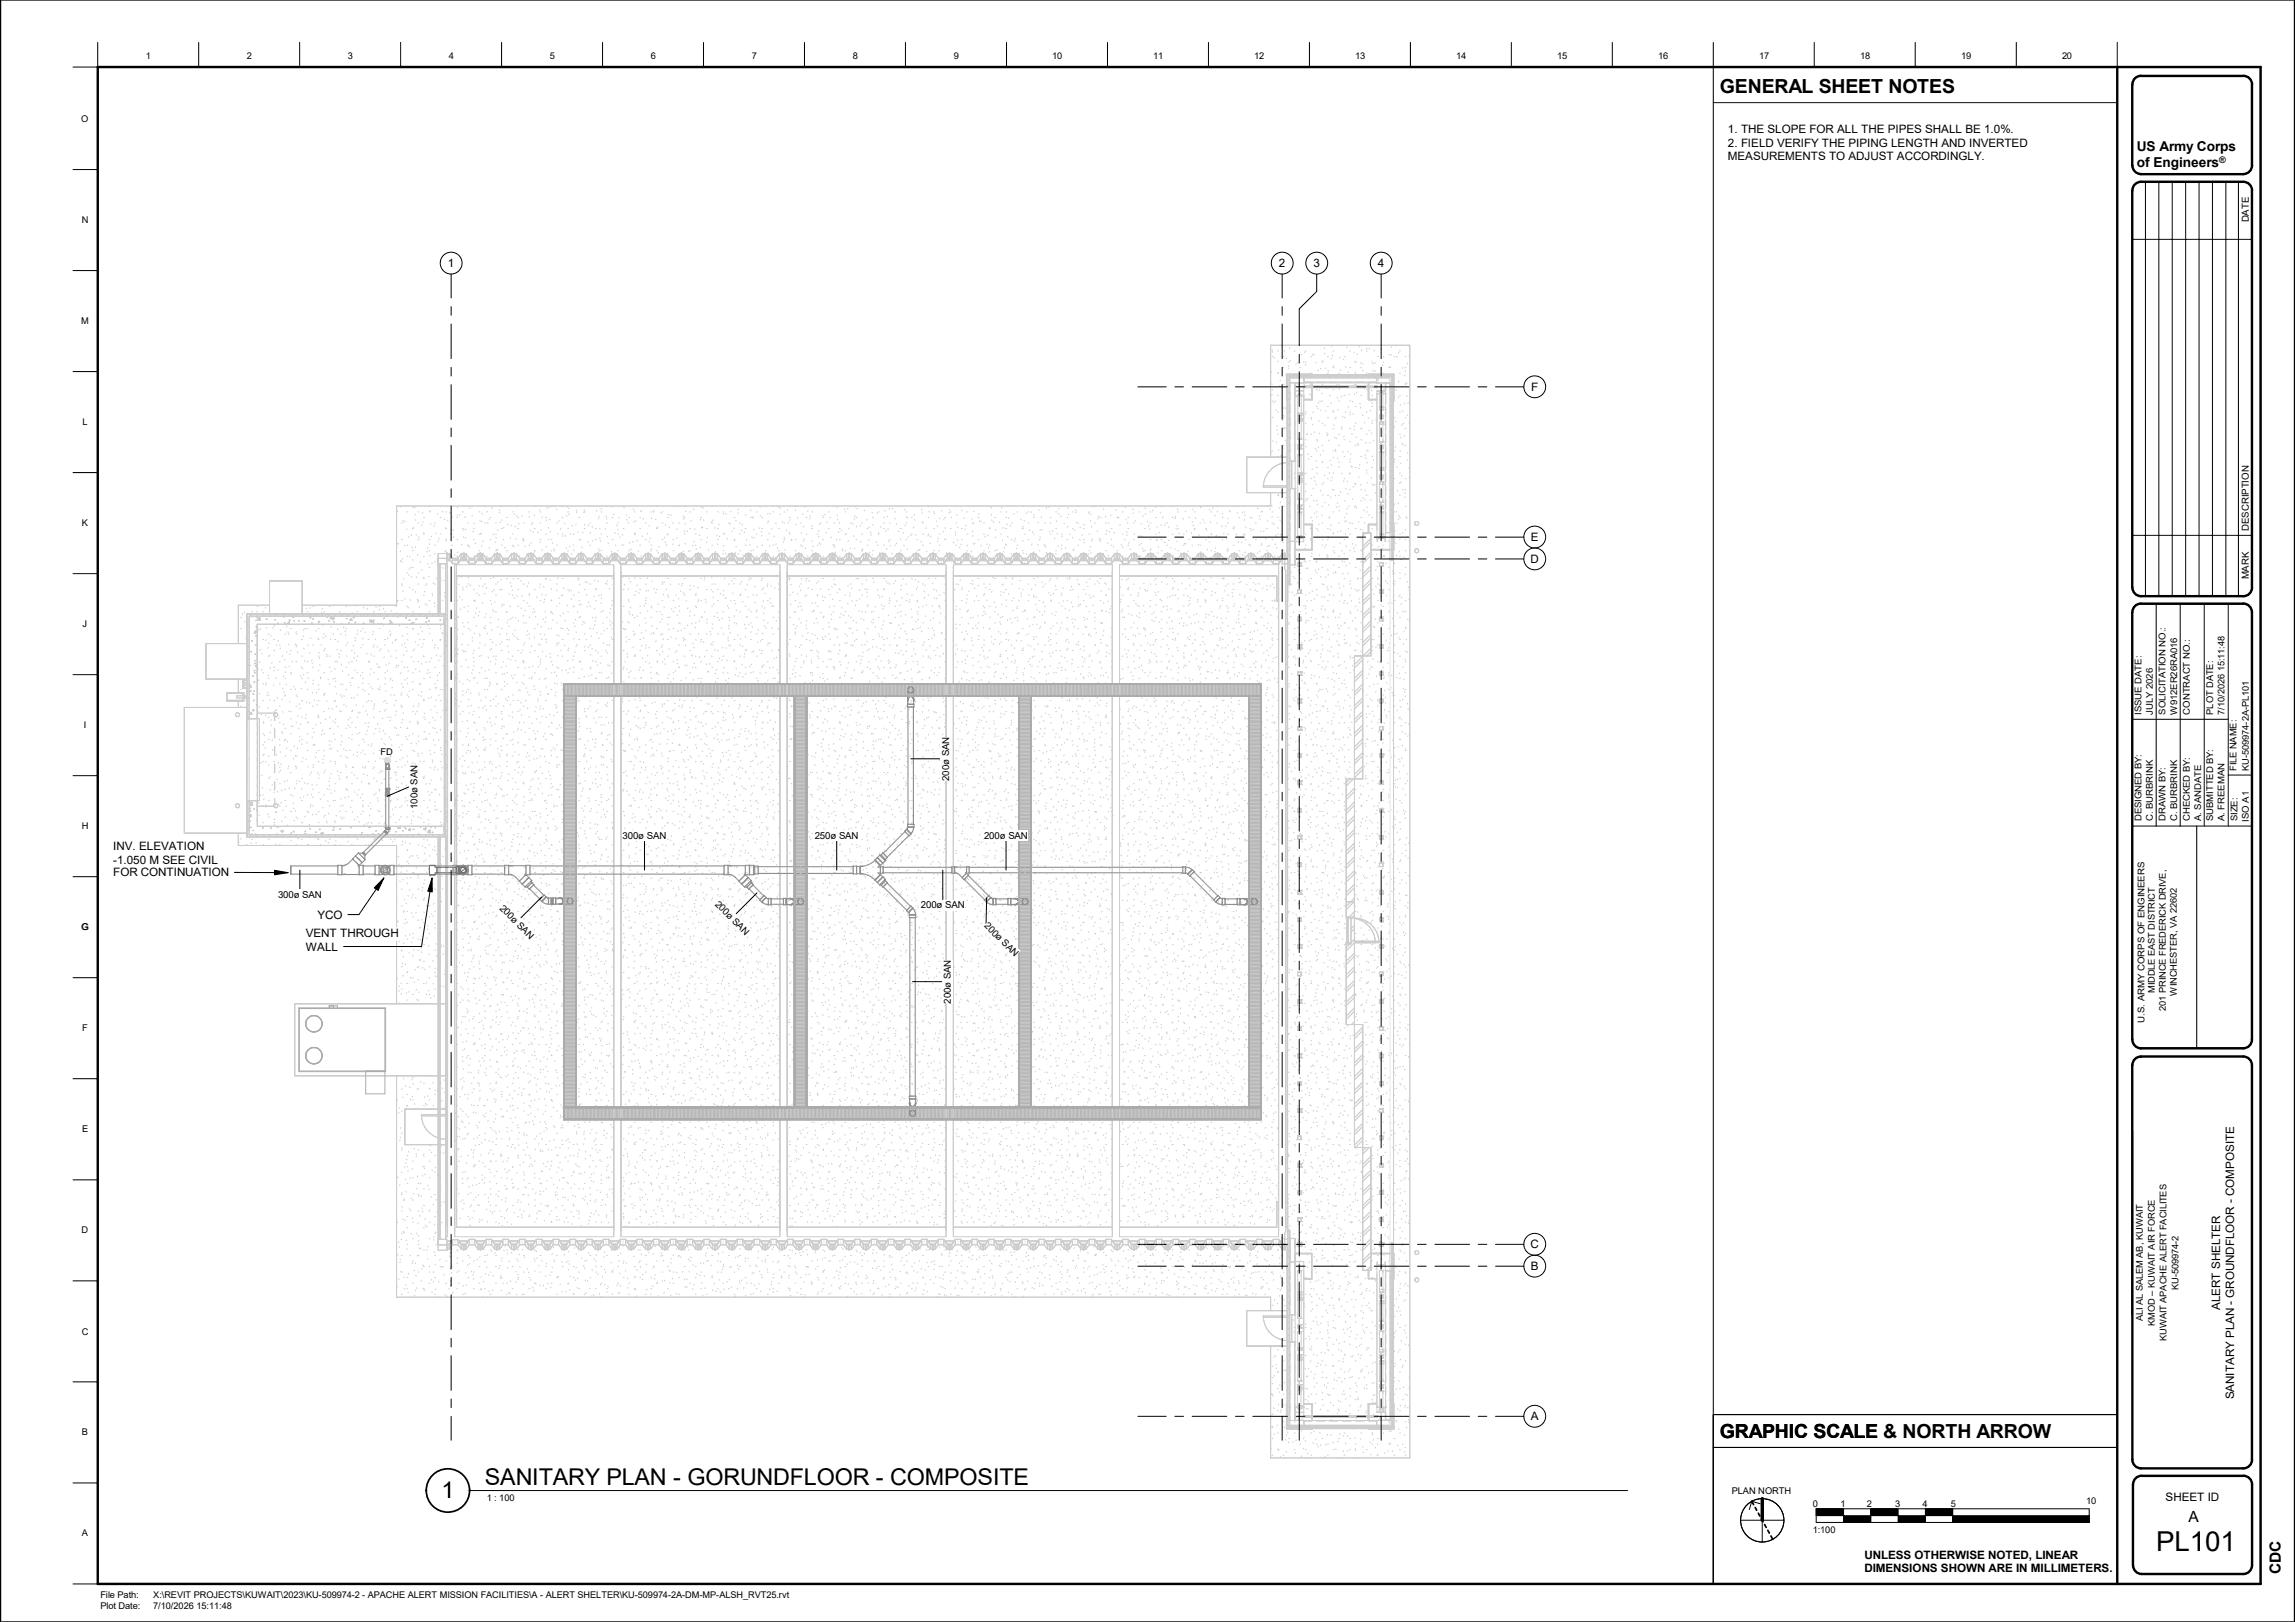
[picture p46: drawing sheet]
<svg xmlns="http://www.w3.org/2000/svg" width="841mm" height="594mm" viewBox="0 0 841 594" stroke-linecap="round" stroke-linejoin="round" font-family="sans-serif">
<defs><g id="words">
<text font-size="10.1" x="790.2" y="567.9">PL101</text>
<g font-size="8.5">
<text x="177.7" y="543.9">SANITARY PLAN -</text>
<text x="251.9" y="543.9">GORUNDFLOOR -</text>
<text x="326.2" y="543.9">COMPOSITE</text>
<text x="161.8" y="548.6">1</text>
</g>
<g font-size="7.1">
<text x="630.3" y="34.1">GENERAL SHEET NOTES</text>
<text x="630.3" y="526.7">GRAPHIC SCALE</text>
<text x="630.3" y="526.7">GRAPHIC SCALE &amp; NORTH ARROW</text>
</g>
<g font-size="5.6">
<text x="802" y="557.4">A</text>
<text x="835.9" y="576.7" transform="rotate(-90 835.9 576.7)">CDC</text>
</g>
<g font-size="5">
<text x="783.1" y="55.5">US Army Corps</text>
<text x="783.1" y="61.3">of Engineers</text>
</g>
<g font-size="4.3">
<text x="164.1" y="97.8">1</text>
<text x="468.6" y="97.8">2</text>
<text x="481.3" y="97.8">3</text>
<text x="504.9" y="97.8">4</text>
<text x="561.1" y="143.1">F</text>
<text x="561" y="198.2">E</text>
<text x="560.8" y="206.2">D</text>
<text x="116.4" y="336.5">YCO</text>
<text x="560.8" y="457.2">C</text>
<text x="561" y="465.2">B</text>
<text x="813.6" y="479.8" transform="rotate(-90 813.6 479.8)">ALERT SHELTER</text>
<text x="818.7" y="512.5" transform="rotate(-90 818.7 512.5)">SANITARY PLAN - GROUNDFLOOR - COMPOSITE</text>
<text x="561" y="520.2">A</text>
<text x="793.6" y="549.7">SHEET ID</text>
</g>
<g font-size="4.2">
<text x="633.2" y="48.9">1. THE SLOPE FOR ALL THE PIPES SHALL BE 1.0%.</text>
<text x="633.2" y="53.7">2. FIELD VERIFY THE PIPING LENGTH AND INVERTED</text>
<text x="633.2" y="58.4">MEASUREMENTS TO ADJUST ACCORDINGLY.</text>
<text x="41.5" y="311.5">INV. ELEVATION</text>
<text x="41.5" y="316.3">-1.050 M SEE CIVIL</text>
<text x="41.5" y="321">FOR CONTINUATION</text>
<text x="112.1" y="343.4">VENT THROUGH</text>
<text x="112.1" y="348.1">WALL</text>
<text x="683.2" y="570.8">UNLESS OTHERWISE NOTED, LINEAR</text>
<text x="683.2" y="575.8">DIMENSIONS SHOWN ARE IN MILLIMETERS.</text>
</g>
<g font-size="3.5">
<text x="824.1" y="81.4" transform="rotate(-90 824.1 81.4)">DATE</text>
<text x="824.1" y="194.4" transform="rotate(-90 824.1 194.4)">DESCRIPTION</text>
<text x="824.1" y="212.2" transform="rotate(-90 824.1 212.2)">MARK</text>
<text x="347.8" y="286" transform="rotate(-90 347.8 286)">200ø SAN</text>
<text x="153" y="296.2" transform="rotate(-90 153 296.2)">100ø SAN</text>
<text x="228.1" y="307.3">300ø SAN</text>
<text x="298.6" y="307.3">250ø SAN</text>
<text x="360.6" y="307.3">200ø SAN</text>
<text x="101.9" y="328.8">300ø SAN</text>
<text x="182.9" y="332.8" transform="rotate(45 182.9 332.8)">200ø SAN</text>
<text x="261.8" y="331.3" transform="rotate(45 261.8 331.3)">200ø SAN</text>
<text x="337.5" y="332.7">200ø SAN</text>
<text x="360.5" y="339.2" transform="rotate(45 360.5 339.2)">200ø SAN</text>
<text x="348.5" y="367.6" transform="rotate(-90 348.5 367.6)">200ø SAN</text>
</g>
<g font-size="3.4">
<text x="53.5" y="21.5">1</text>
<text x="90.5" y="21.5">2</text>
<text x="127.5" y="21.5">3</text>
<text x="164.5" y="21.5">4</text>
<text x="201.5" y="21.5">5</text>
<text x="238.5" y="21.5">6</text>
<text x="275.5" y="21.5">7</text>
<text x="312.5" y="21.5">8</text>
<text x="349.5" y="21.5">9</text>
<text x="385.6" y="21.5">10</text>
<text x="422.6" y="21.5">11</text>
<text x="459.6" y="21.5">12</text>
<text x="496.6" y="21.5">13</text>
<text x="533.7" y="21.5">14</text>
<text x="570.7" y="21.5">15</text>
<text x="607.7" y="21.5">16</text>
<text x="644.7" y="21.5">17</text>
<text x="681.6" y="21.5">18</text>
<text x="718.6" y="21.5">19</text>
<text x="755.6" y="21.5">20</text>
<text x="29.8" y="44.6">O</text>
<text x="29.9" y="81.6">N</text>
<text x="29.8" y="118.6">M</text>
<text x="30.2" y="155.6">L</text>
<text x="30" y="192.6">K</text>
<text x="30.3" y="229.6">J</text>
<text x="784.8" y="261.7" transform="rotate(-90 784.8 261.7)">ISSUE DATE:</text>
<text x="788.9" y="261.7" transform="rotate(-90 788.9 261.7)">JULY 2026</text>
<text x="793.6" y="261.7" transform="rotate(-90 793.6 261.7)">SOLICITATION NO.:</text>
<text x="797.8" y="261.7" transform="rotate(-90 797.8 261.7)">W912ER26RA016</text>
<text x="802.4" y="261.7" transform="rotate(-90 802.4 261.7)">CONTRACT NO.:</text>
<text x="811.1" y="261.7" transform="rotate(-90 811.1 261.7)">PLOT DATE:</text>
<text x="815.2" y="261.7" transform="rotate(-90 815.2 261.7)">7/10/2026 15:11:48</text>
<text x="30.7" y="266.6">I</text>
<text x="139.4" y="276.6">FD</text>
<text x="819.6" y="282.3" transform="rotate(-90 819.6 282.3)">FILE NAME:</text>
<text x="824.1" y="282.3" transform="rotate(-90 824.1 282.3)">KU-509974-2A-PL101</text>
<text x="29.9" y="303.6">H</text>
<text x="784.8" y="300.8" transform="rotate(-90 784.8 300.8)">DESIGNED BY:</text>
<text x="788.9" y="300.8" transform="rotate(-90 788.9 300.8)">C. BURBRINK</text>
<text x="793.6" y="300.8" transform="rotate(-90 793.6 300.8)">DRAWN BY:</text>
<text x="797.8" y="300.8" transform="rotate(-90 797.8 300.8)">C. BURBRINK</text>
<text x="802.4" y="300.8" transform="rotate(-90 802.4 300.8)">CHECKED BY:</text>
<text x="806.6" y="300.8" transform="rotate(-90 806.6 300.8)">A. SANDATE</text>
<text x="811.1" y="300.8" transform="rotate(-90 811.1 300.8)">SUBMITTED BY:</text>
<text x="815.2" y="300.8" transform="rotate(-90 815.2 300.8)">A. FREEMAN</text>
<text x="820" y="300.8" transform="rotate(-90 820 300.8)">SIZE:</text>
<text x="824.1" y="300.9" transform="rotate(-90 824.1 300.9)">ISO A1</text>
<text x="29.8" y="340.6">G</text>
<text x="789.7" y="363.8" transform="rotate(-90 789.7 363.8)">MIDDLE EAST DISTRICT</text>
<text x="797.7" y="364.6" transform="rotate(-90 797.7 364.6)">WINCHESTER, VA 22602</text>
<text x="793.7" y="370.2" transform="rotate(-90 793.7 370.2)">201 PRINCE FREDERICK DRIVE,</text>
<text x="30.1" y="377.6">F</text>
<text x="785.8" y="374.5" transform="rotate(-90 785.8 374.5)">U.S. ARMY CORPS OF ENGINEERS</text>
<text x="30.1" y="414.7">E</text>
<text x="29.9" y="451.7">D</text>
<text x="798.3" y="472.5" transform="rotate(-90 798.3 472.5)">KU-509974-2</text>
<text x="785.2" y="483.9" transform="rotate(-90 785.2 483.9)">ALI AL SALEM AB, KUWAIT</text>
<text x="789.7" y="485.6" transform="rotate(-90 789.7 485.6)">KMOD – KUWAIT AIR FORCE</text>
<text x="29.9" y="488.8">C</text>
<text x="794" y="491.3" transform="rotate(-90 794 491.3)">KUWAIT APACHE ALERT FACILITES</text>
<text x="30" y="525.7">B</text>
<text x="178.4" y="549.8">1 : 100</text>
<text x="634.6" y="547.1">PLAN NORTH</text>
<text x="764.5" y="550.8">10</text>
<text x="664.3" y="552.1">0</text>
<text x="674.5" y="552.1">1</text>
<text x="684.1" y="552.1">2</text>
<text x="694.5" y="552.1">3</text>
<text x="704.5" y="552.1">4</text>
<text x="714.9" y="552.1">5</text>
<text x="30" y="562.7">A</text>
<text x="664.3" y="561.6">1:100</text>
<text x="36.8" y="585.4">File Path:</text>
<text x="56.1" y="585.4">X:\REVIT PROJECTS\KUWAIT\2023\KU-509974-2 - APACHE ALERT MISSION FACILITIES\A - ALERT SHELTER\KU-509974-2A-DM-MP-ALSH_RVT25.rvt</text>
<text x="36.8" y="589.5">Plot Date:</text>
<text x="56.1" y="589.5">7/10/2026 15:11:48</text>
</g>
<text font-size="3.3" x="813.3" y="59.8">®</text>
</g></defs>
<g fill="none" stroke="#cdcdcd" stroke-width=".37">
<path d="M465.6 131.7h.1M465.8 136l.1 .3M466.1 130.6h.4M466.2 128.7l.2 .3M466.3 128.1l-.2 .3M467 130.9l-.1 .3M468.2 128.6h.3M468.2 136.7h.3M468.2 132.2l.2 .3M468.5 136.4l-.2 .3M469.2 139.2l-.1 .3M469.7 126.7l.2 .3"/>
<path d="M470.2 130.6h.3M470.2 134.7h.3M470.8 128.4l-.2 .3M471.3 137.5l.1 .2M471.6 131.2l-.2 .2M472.1 134.7l.1 .3M472.2 132.6h.4M472.3 133.9l-.2 .3M472.5 127.4l.2 .3M472.8 132l.1 .2M474.2 138.4l.1 .1M474.3 128.6h.3"/>
<path d="M475.1 133.2l-.2 .3M475.6 132.7l.1 .3M476.3 126.5h.3M476.3 134.7h.3M477.1 129.7l-.2 .2M477.8 138.4v1.8M477.8 140h26.7M477.9 132.4l-.2 .3M478.1 128.9l.1 .3M478.3 128.6h.4M478.3 132.6h.4M478.3 133.4l.2 .3"/>
<path d="M480.4 130.6h.3M480.4 136.7h.3M480.7 137.7v-.5h-9.1v9h.2M480.9 129.6l.1 .3M480.9 137.7v-.7h-9.5v9.4h.4M480.9 137.2h20.5M481.6 129.9l-.1 .3M482.4 132.7l-.2 .3M482.4 126.5h.3M483.1 135.5l-.2 .3M483.9 134.9l.2 .3M484.4 132.6h.4"/>
<path d="M484.6 132.1l.2 .3M485.4 129.4l.2 .3M485.4 127.4l-.1 .3M485.9 134.7l-.2 .3M486.5 126.5h.3M486.5 130.6h.3M486.5 136.7h.3M486.7 135.6l.1 .3M487.9 131.2l-.1 .3M488.1 130.1l.2 .3M488.2 126.7l-.2 .3M488.5 128.6h.3"/>
<path d="M488.5 134.7h.3M488.7 134l-.2 .3M490.5 136.7h.4M490.7 126.5l.1 .1M490.9 130.9l.2 .3M491.2 135.4l.2 .3M492.5 131.5l-.2 .3M492.5 130.6h.4M493.2 134.2l-.1 .3M493.4 127l.2 .3M493.9 137l-.1 .3M494 136.1l.2 .3"/>
<path d="M494.6 128.6h.3M494.6 134.7h.3M495.3 126.5h.1M496.3 129l-.2 .3M496.5 132.3l.5 .3M496.6 126.5h.4M496.7 136.3l-.1 .3M496.8 136.9l.1 .3M497.2 129.5l.2 .3M498 126.8l.1 .3M498.6 134.7h.4M498.8 132.8l-.2 .3"/>
<path d="M499 128.2l-.1 .3M499.3 133.1l.1 .3M499.5 135.6l-.2 .2M500.7 128.6h.3M500.7 136.7h.3M500.8 127.5l.1 .3M501.4 137.7v-.7h9.4v9.4h-.6M501.6 137.7v-.5h9.1v9h-.5M501.8 127.5l-.2 .3M502.7 126.5h.3M502.7 132.6h.3M503 135.6l.2 .3"/>
<path d="M503.3 133.1l-.2 .3M503.5 128.3l.2 .3M503.8 132.8l.2 .3M504 135.8l-.1 .3M504.5 138.4v1.8M504.7 130.6h.4M504.7 138.7h.4M504.8 138.6l-.2 .3M505.1 139.1l.1 .3M506.3 127.8l-.1 .3M506.6 133.6l.1 .3M506.8 132.6h.3"/>
<path d="M506.8 136.7h.3M507.1 130.6l-.2 .2M508.8 126.5h.3M508.8 134.7h.3M509.1 129.8l.1 .2M509.4 134.3l.1 .3M509.6 134.3l-.2 .3M509.8 127l.2 .3M509.9 129.8l-.2 .3M510.3 137.2l-.1 .2M510.8 130.6h.4M511.8 126.5l-.1 .1"/>
<path d="M511.9 130.5l.1 .3M512.4 139.6l.2 .3M512.7 129l-.2 .3M512.9 128.6h.3M512.9 136.7h.3M514.1 134.6l-.1 .3M514.9 137.4l-.2 .3M514.9 130.6h.3M514.9 134.7h.3M514.9 135.8l.2 .3M515.7 133l.1 .3M516.4 130.2l.2 .3"/>
<path d="M516.4 126.5l-.1 .3M466 140.5l.2 .3M466.1 142.8h.4M466.1 146.9h.4M466.1 153h.4M466.2 144.5l-.2 .3M466.9 147.2l-.1 .3M467.3 146.9l.2 .2M467.7 150l-.2 .3M467.9 155.9l.1 .3M468.2 157.4l-.2 .2M468.2 144.8h.3"/>
<path d="M468.2 150.9h.3M468.2 159h.3M468.8 141.3l.2 .3M470 142l-.2 .2M470.2 153.8l-.2 .3M470.2 140.8h.3M470.2 153h.3M470.2 157h.3M470.4 152.1l.1 .3M470.5 149.3l-.2 .3M470.6 156.6l.2 .3M470.9 156.6l-.2 .3"/>
<path d="M471.1 149.4l.2 .2M471.6 142.2l.2 .1M471.6 146.4v45.6h.2l-.2 .2v9h.2l-.2 .2v3.1M472.6 140.2h5.1l-1.5 .3v2.5M472.8 140.2v1.7M472.8 143.4v3.2M472.8 148.2v3.2M472.8 153v3.2M472.8 157.7v3.2M474.4 140.2v28.8M474.6 140.2h.1M474.6 145.1h.1"/>
<path d="M474.6 140.2v5M474.6 154.3v1.7M474.6 157.7v3.1M474.6 140.3l1.5 .2-.1 2.5-1.4 .1M474.6 145.2h.9M475.5 144.6h.1M475.5 153.3h.1M475.5 140.5l-.1 .3M475.5 144.6l.1 6.8M475.5 144.6v.7M475.5 152.1h1.4v1.2M475.5 144.6h1.3"/>
<path d="M475.5 153.3h1.4M475.6 153.3h.1M475.6 152.1h.1M475.6 151.4h.1M475.6 153.4h.1M475.6 154.1h.1M475.6 151.4h1.3M475.6 151.4v2.7M475.6 151.4l.1 .7M475.6 154.1l-.1 6.7M475.6 154.1h1.3M475.7 151.4h.1"/>
<path d="M475.7 152.1h.1M475.7 153.4h.1M475.7 154.1h.1M475.7 153.3h.1M475.7 151.4h-.1M475.7 152.1v1.2M475.7 153.4h1.2M475.7 153.4h1.1M475.7 153.4h-.1M475.7 153.4l-.1 .7M476 144.3h.1M476 144.3v.3"/>
<path d="M476.1 144.3h.1M476.1 141.5h-1.5v1.6M476.1 144.3h-.1M476.1 152.1l.1 1.3M476.2 143.3v1.3M476.2 144.3h.1M476.2 143h.1M476.2 152.1v1.3M476.2 143l1.5 .3h-3.1M476.2 141.5h1.6M476.3 144.3h.1M476.3 144.3v.3"/>
<path d="M476.8 144.6h.1M476.8 153.3h.1M476.8 152.1h.1M476.8 152.1v1.2M476.8 144.6l.1 6.8M476.8 144.6v.7M476.8 145.1h.9M476.8 154.1h.1M476.8 152.1h-1.1M476.8 151.4v2.7M476.9 151.4h.1M476.9 153.4h.1"/>
<path d="M476.9 153.3h.1M476.9 152.1h.1M476.9 154.1l-.1 6.7M477.7 145.1h.1M477.7 141.5h.1M477.7 141.5l.1 56.9h-3.2v-55.1M477.8 141.9h.1M477.8 141.5h.1M477.8 152.7l.1 .2M477.8 141.5h26.7M477.8 141.5h-.1M477.8 140.2h.1"/>
<path d="M477.8 140.2h26.7M477.9 140.8l.1 .2M477.9 141.5h.1M477.9 141.9h.1M477.9 141.5v.4M478 141.5h.1M478 141.9h.1M478 141.5h.3M478 141.5h-.1M478.3 141.9h.1M478.3 141.5h.1M478.3 150.9h.4"/>
<path d="M478.3 155h.4M478.3 141.5v.4M478.4 141.9h.1M478.4 141.5h.1M478.4 141.5v.4M478.4 141.9h-.1M478.5 151.6l-.2 .3M478.8 159.2l.2-.3 .1 .3M479.9 144.3l.2 .3M480.1 140.8l-.2 .3M480.4 144.8h.3M480.4 153h.3"/>
<path d="M480.4 159h.3M480.4 153.3l.2 .3M480.7 140.2v1.3M480.7 141.9v4.3h-2.9M480.9 140.2v1.3M480.9 141.9v4.5h-3.1M481 155.4l-.1 .3M481.3 150.8l-.2 .3M481.8 158.2l-.2 .3M482.4 142.8h.3M482.4 148.9h.3M482.9 149.5l.2 .3"/>
<path d="M483.2 154.1l.2 .2M483.3 147.3l-.1 .3M483.5 158.6l.2 .3M483.6 142.8l-.2 .3M483.7 146.8l.2 .3M484.1 150.1l-.2 .3M484.4 140.8h.4M484.4 146.9h.4M484.4 155h.4M484.5 144l.1 .3M485.6 155.7l-.2 .3M485.7 150.3l.2 .3"/>
<path d="M486.3 158.4l-.2 .3M486.3 159.3l.2 .3M486.4 142l-.2 .3M486.5 153h.3M486.5 159h.3M486.5 148.9h.3M487.2 144.7l.2 .3M487.8 147.6l-.1 .3M488.5 142.8h.3M488.5 150.9h.3M488.5 157h.3M488.6 150.4l-.2 .3"/>
<path d="M488.8 155.6l.1 .3M489.3 153.2l-.1 .2M489.5 152.8l.2 .3M489.7 140.9l.2 .3M490 145.5l.2 .3M490.3 150l.1 .3M490.5 140.8h.4M490.5 146.9h.4M490.5 159h.4M490.9 142.3l-.2 .3M491.6 156.3l.1 .3M491.7 145.1l-.2 .3"/>
<path d="M491.8 156.9l-.1 .3M492.1 152.4l-.1 .3M492.5 144.8h.4M492.5 153h.4M492.6 159.7l-.2 .3M493.1 150.8l.1 .2M494.2 148.9l-.2 .3M494.4 144.4l-.2 .3M494.6 146.9h.3M494.6 150.9h.3M494.6 157h.3M494.9 151.6l-.2 .3"/>
<path d="M495.3 158.8l.2 .3M495.6 147l.1 .2M495.8 151.5l.2 .3M496.1 156l.2 .3M496.3 144.2l.1 .3M496.4 157.2l-.2 .3M496.4 140.8l-.1 .3M496.6 140.8h.4M496.6 148.9h.4M496.6 155h.4M497 141.4l.1 .1M497.1 160l-.1 .3"/>
<path d="M497.2 143.6l-.2 .3M498.3 147.7l.2 .3M498.6 144.8h.4M498.7 149.1l-.2 .3M498.9 156.8l.1 .2h-.4M499.4 151.9l-.1 .3M499.8 142.2l.2 .3M500.2 154.7l-.2 .3M500.7 142.8h.3M500.7 150.9h.3M500.7 159h.3M501 141.1l-.2 .3"/>
<path d="M501.4 153l.1 .3M501.4 141.9v4.5h3.2M501.4 140.2v1.3M501.6 157.5l.2 .3M501.6 141.9v4.3h3M501.6 140.2v1.3M501.7 143.9l-.1 .1M502.1 150.2l.2 .3M502.5 146.6l-.2 .3M502.6 142.9l.2 .3M502.7 158.5l-.2 .3M502.7 144.8h.3"/>
<path d="M502.7 148.9h.3M502.7 155h.3M502.9 147.4l.1 .3M503 154l-.2 .3M503.9 141.5h.1M503.9 141.9h.1M503.9 141.5v.4M504 141.5h.1M504 141.9h.1M504 141.5h.3M504.1 153.7l.2 .3M504.3 141.9h.1"/>
<path d="M504.3 141.5h.1M504.3 141.5l.1 .1M504.3 141.5v.4M504.4 141.9h-.1M504.5 141.5h.1M504.5 140.2h.1M504.5 141.9h.1M504.5 141.5l.1 .4h-26.8M504.6 141.9h-.1M504.6 143.3h3.1M504.6 144.2h.9M504.6 144.2h.1"/>
<path d="M504.6 143.3h3.1l-1.5-.3v-2.6l1.5-.2h-3.1l1.5 .3v2.5l-1.5 .1v55.1l.2-1M504.6 144.1h.9M505.5 150h.1M505.5 143.5h.1M505.5 155.4h.1M505.5 143.5v6.6M505.5 154.5v7.4M505.5 150h1.3M505.5 143.5h1.3M505.5 154.5h1.3M505.5 149.1h.1M505.5 154.5h.1"/>
<path d="M505.5 153.3h.1M505.5 149.1h1.3M505.5 155.4h1.3M505.6 152.1h-.1M506 143.4h.1M506 143.4v.1M506.1 143.3h.1M506.1 143.3v.2M506.1 150.1v4.4M506.2 143.3v.2M506.2 150.1v4.4M506.2 143.3l.1 .2"/>
<path d="M506.3 143.4h.1M506.7 149.1h.1M506.7 150.1h.1M506.7 143.5h.1M506.7 154.5h.1M506.7 155.4h.1M506.7 152.1h.1M506.7 152.1h-1.2v1.2M506.8 149.2h.1M506.8 150h.1M506.8 143.5h.1M506.8 154.5h.1"/>
<path d="M506.8 155.4h.1M506.8 142.8h.3M506.8 143.5v6.5M506.8 152.1v1.2h-1.3M506.8 154.5v7.4M506.8 150l-.1 .1M506.8 153.3h-.1M506.8 144.1h.9M506.8 144.2h.9M507.3 142.4l-.2 .3M507.7 144.1h.1M507.7 144.1v.1"/>
<path d="M507.7 140.3h.1M507.7 144.2h.1M507.7 140.3v57.9l-.2-1M507.7 140.3h1.7M507.9 140.3v2.8M507.9 144.7v3.1M507.9 149.4v3.2M507.9 154.2v3.2M507.9 159v3.1M510.2 153.5v.1M510.7 146.4v45.6M510.8 142.8h.4"/>
<path d="M510.8 146.9h.4M510.8 153h.4M510.9 145.1l.2 .3M511 156.3l-.2 .3M511.5 154.2l.1 .3M511.8 142.7l-.2 .3M512.6 145.4l-.2 .3M512.9 144.8h.3M512.9 150.9h.3M512.9 159h.3M513.3 148.2l-.2 .3M513.8 155.5l-.2 .3"/>
<path d="M514 150.4l.1 .3M514.2 154.9l.2 .3M514.5 159.5l.2 .3M514.7 147.6l.2 .3M514.9 140.8h.3M514.9 153h.3M514.9 157h.3M515.2 140.3l.2 .3M515.5 144.9l.1 .3M515.6 140.2l-.1 .3M515.8 152l-.1 .3M516.1 147.4l-.2 .3"/>
<path d="M516.6 154.8l-.2 .3M463 178.4h8.8M465.6 167.4v-40.9h51v407.5h-51v-41M465.8 165.4l-.1 .3M466.1 165.1h.4M466.4 161.5l.2 .3M467.9 161.9l-.2 .3M468.2 167.2h.3M468.6 164.6l-.1 .3M469.4 166.8l.2 .2M470.2 164l.1 .3M470.2 163.1h.3"/>
<path d="M470.9 161.2l.2 .3M471.6 167.4h-14.7v13h14.7M471.8 169.5a8.9 8.9 0 0 0-8.8 8.9M471.8 177.9h-8.8v.5M472.6 169h2M472.6 178.9h2M472.8 162.5v3.2M472.8 167.3v1.7M472.8 178.9v1.7M473.3 169v9.9M474.3 173.3h.3M474.4 175l-.2 .3"/>
<path d="M474.4 178.9v28M474.6 169h.1M474.6 178.9h.1M474.6 162.4v3.2M474.6 167.2v1.8M474.6 178.9v28M475.5 160.8h.1M475.5 166.6h.1M475.5 164.3h.1M475.5 163.1h.1M475.5 175.3h.1M475.5 174.1h.1"/>
<path d="M475.5 160.1l.1 .8M475.5 166.6v.7M475.5 166.6l.1 6.7M475.5 164.3h1.4M475.5 174.1h1.4M475.6 160.9h.1M475.6 164.3h.1M475.6 175.3h.1M475.6 174.1h.1M475.6 175.3h1.3M475.6 163.1l-.1 1.2M475.6 174.1v1.2"/>
<path d="M475.6 160.9h1.2M475.6 175.3h1.2M475.6 174.1h1.2M475.6 173.2h.1M475.6 173.9h.1M475.6 176h.1M475.6 176.7h.1M475.6 173.2h1.3M475.6 173.2v.7M475.6 176v.7M475.6 173.9l.1 .1M475.6 173.3l.1 .6"/>
<path d="M475.6 176.7l-.1 6.1M475.6 176h1.2M475.6 176.7h1.3M475.7 173.2h.1M475.7 174h.1M475.7 176h.1M475.7 176.7h.1M475.7 163.1h.1M475.7 164.3h.1M475.7 174.1h.1M475.7 175.3h.1M475.7 163.1v1.2"/>
<path d="M475.7 176.7h1.1M476.1 160.9v5.7M476.1 174v2M476.2 160.9v5.7M476.2 174v2M476.8 166.5h.1M476.8 164.3h.1M476.8 163.1v1.2M476.8 166.5v.8M476.8 174.1v1.2M476.8 166.5l-1.2 .1M476.8 160.8h.1"/>
<path d="M476.8 160.9h.1M476.8 176.7h.1M476.8 163.1h.1M476.8 174.1h.1M476.8 175.3h.1M476.8 160.1v.8M476.8 166.6l.1 6.7M476.8 176h.1M476.8 173.9h.1M476.8 163.1h-1.3M476.8 173.2v.7M476.8 176v.7"/>
<path d="M476.8 173.9l-1.1 .1M476.9 173.2h.1M476.9 176h.1M476.9 164.3h.1M476.9 163.1h.1M476.9 175.3h.1M476.9 174.1h.1M476.9 176.7l-.1 6.1M478 173.5l.2 .3M478.3 173.3h.4M478.3 161.1h.4M478.3 177.3h.4"/>
<path d="M478.6 179.8l-.1 .3M478.7 163.5l-.2 .2M479.5 166.2l-.2 .3M479.5 167.9l.2 .3M480.4 167.2h.3M480.4 175.3h.3M480.9 171.7l-.1 .3M481.1 178.8l.1 .3M481.7 174.5l-.2 .3M481.8 176l.2 .3M482 164.2l.2 .3M482.3 168.7l.1 .3"/>
<path d="M482.4 165.1h.3M482.4 161.1h.3M482.4 171.2h.3M482.4 177.3l-.1 .3M482.6 173.2l.1 .3M482.8 161.4l.1 .3M483.2 163.7l-.1 .3M483.8 179.5l.2 .3M484 166.5l-.2 .3M484.4 169.2l.3 .1-.2 .2M484.4 163.1h.4M484.4 177.3h.4"/>
<path d="M484.8 164.9l.2 .3M485.2 176.6l-.1 .3M485.4 174l.1 .3M486.5 175.3h.3M486.5 171.2h.3M487 161.2l-.1 .3M487.3 173.1l-.2 .3M487.5 168.5l-.2 .3M487.8 170.2l.2 .3M488 175.8l-.2 .3M488.1 174.7l.2 .3M488.4 179.2l.1 .3"/>
<path d="M488.5 165.1h.3M488.5 173.3h.3M488.5 179.4h.3M488.6 167.4l.1 .3M489 160.1l.2 .3M489.3 164.6l.2 .3M489.5 165l-.1 .3M489.8 160.4l-.2 .3M490.3 167.8l-.2 .3M490.5 163.1h.4M490.5 169.2h.4M490.6 170.9l.2 .3"/>
<path d="M491.8 173.3l-.2 .3M492.1 165.4l.2 .3M492.5 176.1l-.2 .3M492.5 167.2h.4M492.5 175.3h.4M492.5 161.1h.4M493.3 178.9l-.2 .3M493.6 176.2l.2 .3M494.1 165.3l-.2 .3M494.4 173.4l.2 .3M494.6 169.2h.3M494.6 173.3h.3"/>
<path d="M494.6 179.4h.3M494.6 161.6l.1 .3M494.8 168l-.1 .3M494.9 166.1l.1 .3M495.1 170.6l.2 .3M495.6 170.8l-.2 .3M496 178.1l-.1 .3M496.4 177l.2 .2M496.6 163.1h.4M496.6 171.2h.4M496.6 177.3h.4M497.4 162.3l.1 .3"/>
<path d="M497.9 162.8l-.2 .3M497.9 171.4l.2 .3M498.1 174.6l-.2 .3M498.3 170.1l-.1 .3M498.6 167.2h.4M498.6 179.4h.4M498.6 161.1h.4M498.8 177.4l-.2 .3M500.2 179.5l.2 .2M500.4 166.5l-.2 .3M500.4 167.6l.2 .3M500.6 162l-.1 .3"/>
<path d="M500.7 165.1h.3M500.7 173.3h.3M500.7 172.1l.2 .3M501 176.7l.1 .3M501.1 169.3l-.2 .3M501.2 164.8l.2 .3M501.9 162.1l.2 .2M502.6 174.9l-.1 .3M502.7 167.2h.3M502.7 171.2h.3M502.7 177.3h.3M503.2 168.4l.2 .3"/>
<path d="M503.3 177.7l-.1 .2M503.4 161.3l-.1 .2M503.8 177.4l.1 .3M505.5 172.2h.1M505.5 165.5h.1M505.5 176.5h.1M505.5 177.4h.1M505.5 177.4h1.3M505.5 174.1v1.2M505.5 161.9h1.3M505.5 171.3h1.3M505.5 172.2h1.3"/>
<path d="M505.5 176.5h1.3M505.5 174.1h1.3M505.5 161.9h.1M505.5 171.3h.1M505.5 164.3h.1M505.5 174.1h.1M505.5 175.3h.1M505.5 175.3h1.3M505.5 176.5h1.3v7.4h-1.3M505.5 176.5v7.4M505.6 163.1l-.1 .1M506.1 161.9v3.6"/>
<path d="M506.1 172.2v4.3M506.2 161.9v3.6M506.2 172.2v4.3M506.7 161.9h.1M506.7 171.3h.1M506.7 172.2h.1M506.7 165.5h.1M506.7 176.5h.1M506.7 177.4h.1M506.7 163.1h.1M506.7 175.3h.1M506.7 174.1h.1"/>
<path d="M506.7 163.1h-1.2v1.2M506.7 165.5h-1.2v6.7M506.7 163.1l.1 .1M506.8 161.9h.1M506.8 171.3h.1M506.8 172.2h.1M506.8 165.5h.1M506.8 176.5h.1M506.8 177.4h.1M506.8 174.1h.1M506.8 163.1v1.2h-1.3M506.8 165.5v6.7"/>
<path d="M506.8 174.1v1.2h-1.3M506.8 164.3h-.1M507.9 163.7v3.2M507.9 168.5v3.2M507.9 173.2v3.2M507.9 178v3.2M510.5 168.8l.2 .2M510.8 165.1h.4M510.8 169.2h.4M510.8 175.3h.4M511.2 168.1l-.2 .3M511.5 163.6l-.2 .3"/>
<path d="M511.9 170.9l-.1 .3M512.1 179.7l.1 .3M512.8 176.9l.2 .3M512.9 167.2h.3M512.9 173.3h.3M513 165l.2 .3M513.3 169.6l.2 .2M513.4 176.4l-.2 .3M513.5 160.1l-.2 .3M513.5 174.1l.2 .3M513.8 162.3l.1 .3M514.2 179.2l-.2 .3"/>
<path d="M514.3 162.8l-.2 .3M514.9 163.1h.3M514.9 175.3h.3M514.9 179.4h.3M515.7 168.4l-.1 .3M515.8 165.8l.2 .3M516.3 174.8l.2 .3M516.5 171.2l-.2 .3M145.3 189.5h.1M145.3 193.6h.1M145.3 199.7h.1M145.4 198.9l.2 .3"/>
<path d="M145.6 187.1l.2 .3M146.1 199l-.2 .3M146.9 185.4l-.2 .3M147.1 191.6h.3M147.1 197.7h.3M147.6 190.6l.2 .3M148.2 199.7l.1 .3M148.4 191l-.2 .2M149.1 187.5h.3M149.1 199.7h.3M149.1 193.7l-.1 .3M149.9 196.5l-.2 .3"/>
<path d="M150.7 195.9l.1 .3M151.1 185.5h.4M151.1 193.6h.4M151.4 193.1l.2 .3M151.4 185.7l-.1 .3M151.9 185.8l.2 .3M152.2 190.3l.2 .3M152.2 188.4l-.2 .3M152.7 195.7l-.2 .3M153.2 187.5h.3M153.2 191.6h.3M153.2 197.7h.3"/>
<path d="M153.5 196.6l.1 .3M154.7 192.2l-.2 .3M154.9 191.1l.2 .2M154.9 187.7l-.1 .3M155.2 189.5h.3M155.2 195.6h.3M155.4 195l-.2 .3M157.2 185.5h.4M157.2 197.7h.4M157.3 199.1l.1 .3M157.4 187.3l.2 .3M157.7 191.8l.2 .3"/>
<path d="M157.7 186.9l-.1 .3M158 196.3l.2 .3M159.2 192.5l-.2 .3M159.3 191.6h.3M159.3 199.7h.3M159.9 195.3l-.1 .3M160.2 188l.2 .3M160.7 198.1l-.2 .2M160.8 197.1l.2 .3M161.3 185.5h.3M161.3 189.5h.3M161.3 195.6h.3"/>
<path d="M162.3 187.2l-.2 .3M163 190l-.2 .3M163.3 193.3l.1 .3M163.3 187.5h.4M163.3 193.6h.4M163.5 197.3l-.2 .3M163.5 197.8l.2 .3M164 190.5l.2 .3M164.8 187.7l.1 .3M165.4 195.6h.3M165.4 199.7h.3M165.5 193.8l-.1 .3"/>
<path d="M165.8 189.3l-.2 .3M166 194.1l.2 .3M166.2 196.6l-.1 .2M167.4 189.5h.3M167.4 197.7h.3M167.6 188.5l.1 .3M167.8 185.8l-.2 .2M168.6 188.5l-.2 .3M169.1 199.3l.1 .3M169.4 187.5h.4M169.4 193.6h.4M169.8 196.6l.2 .2"/>
<path d="M170.1 194.1l-.2 .3M170.3 189.2l.2 .3M170.6 193.8l.2 .3M170.8 196.8l-.2 .3M171.4 185.5h.4M171.4 191.6h.4M171.4 199.7h.4M171.5 199.6l-.1 .3M172.3 186l-.1 .3M172.8 185.5l.2 .3M173.1 188.8l-.2 .3M173.4 194.5l.1 .3"/>
<path d="M173.5 193.6h.3M173.5 197.7h.3M173.8 191.6l-.1 .3M174.3 198.9l-.2 .3M175.5 187.5h.4M175.5 195.6h.4M175.9 190.7l.1 .3M176.1 195.3l.2 .2M176.3 195.4l-.2 .3M176.4 199.8l.2 .3M176.6 188l.2 .3M176.6 190.8l-.2 .3"/>
<path d="M177.1 198.1l-.2 .3M177.5 185.3l.4 .2M177.5 191.6h.4M178.6 191.5l.2 .3M178.6 187.3l-.1 .3M179.4 190.1l-.2 .3M179.6 189.5h.3M179.6 197.7h.3M180.1 185.9l.2 .3M180.9 195.6l-.2 .3M181.6 191.6h.3M181.6 195.6h.3"/>
<path d="M181.6 198.4l-.2 .3M181.7 196.8l.2 .3M182.4 194l.2 .3M182.9 186.6l.2 .3M183.2 191.2l.1 .3M183.2 187.6l-.2 .3M183.6 185.5h.4M183.6 193.6h.4M183.6 199.7h.4M183.9 190.3l-.1 .3M184.4 197.5l.2 .3M184.7 193.1l-.2 .3"/>
<path d="M185.7 189.5h.3M186 191.9l.1 .3M186.8 185.3v.1M187.2 196.9l-.2 .3M187.5 192.4l-.2 .3M187.7 187.5h.3M187.7 195.6h.3M187.9 199.7l-.2 .3M188.3 200l.1 .3M188.5 188.2l.1 .2M188.7 192.7l.2 .3M189 197.2l.2 .3"/>
<path d="M189.2 185.4l.2 .3M189.5 188.8l-.2 .3M189.7 189.5h.4M189.7 193.6h.4M189.7 199.7h.4M190.2 191.6l-.2 .3M191.2 188.9l.2 .3M191.7 197.2l-.2 .3M191.8 191.6h.3M191.8 197.7h.3M191.8 198l.1 .2M192.4 200l-.1 .2"/>
<path d="M193.8 187.5h.3M193.8 199.7h.3M194 189.1l-.2 .3M194.3 194.2l.1 .3M194.6 198.7l.1 .3M194.7 191.9l-.1 .3M195 191.4l.2 .3M195.5 194.7l-.2 .3M195.7 188.6l.2 .3M195.8 185.5h.4M195.8 193.6h.4M197.1 194.9l.1 .3"/>
<path d="M197.8 186.6l-.1 .3M197.9 187.5h.3M197.9 191.6h.3M197.9 197.7h.3M198 198.5l-.2 .3M198.3 193.9l-.2 .3M198.5 189.4l.2 .3M199.9 189.5h.3M199.9 195.6h.3M200.3 190.4l-.1 .3M200.6 185.9l-.2 .3M200.9 197.4l.1 .3"/>
<path d="M201 185.6l.2 .3M201 193.2l-.1 .3M201.3 190.1l.2 .3M201.6 194.6l.2 .3M201.9 185.5h.4M201.9 197.7h.4M202.5 198.8l-.1 .3M203.2 185.3v.1M203.8 186.3l.2 .3M204 191.6h.3M204 199.7h.3M204.4 195.4l.2 .3"/>
<path d="M204.9 190.7l-.2 .3M205.6 193.5l-.2 .3M206 185.5h.3M206 189.5h.3M206 195.6h.3M206.3 196.3l-.1 .3M206.9 191.6l.2 .3M207.1 196.1l.2 .3M207.6 188.8l.2 .3M207.9 185.4l-.2 .3M208 187.5h.4M208 193.6h.4"/>
<path d="M208.4 186.1l.1 .3M208.6 188.2l-.2 .3M209.1 195.5l-.1 .3M209.6 192.4l.2 .2M210.1 195.6h.3M210.1 199.7h.3M211.1 192l-.1 .3M211.2 186.8l.1 .3M211.4 187.5l-.2 .2M211.9 194.8l-.2 .2M212.1 189.5h.3M212.1 197.7h.3"/>
<path d="M212.7 197.6l.2 .3M213.4 194.9l.2 .3M213.9 187.5l.2 .3M214.1 187.5h.4M214.1 193.6h.4M214.2 186.7l-.2 .3M214.2 192.1l.1 .3M215.5 198.4l.1 .3M215.7 192.2l-.2 .3M216.2 185.5h.3M216.2 191.6h.3M216.2 199.7h.3"/>
<path d="M216.4 195l-.2 .3M217 192.8l.1 .3M217.2 197.8l-.2 .3M218.2 193.6h.3M218.2 197.7h.3M218.7 187l-.1 .3M219.5 189l.1 .3M219.5 189.7l-.2 .3M219.8 193.5l.1 .3M219.9 197.1l-.1 .3M220 198.1l.2 .3M220.2 187.5h.4"/>
<path d="M220.2 195.6h.4M220.2 186.3l.2 .2M222 193.5l-.2 .3M222.2 185.5h.4M222.2 191.6h.4M222.2 189.8l.2 .3M222.2 189l-.1 .3M222.7 196.3l-.2 .3M222.8 198.8l.2 .3M224.3 189.5h.3M224.3 197.7h.3M224.3 185.5l-.2 .3"/>
<path d="M225 188.3l-.2 .3M225.3 195l.2 .3M225.6 199.6l.1 .3M226 192.3l.2 .3M226.3 191.6h.4M226.3 195.6h.4M226.5 193.8l-.1 .3M226.8 189.5l.1 .3M227.2 196.6l-.1 .3M228 199.4l-.2 .2M228 195.8l.2 .3M228.3 185.5h.4"/>
<path d="M228.3 193.6h.4M228.3 199.7h.4M228.8 185.8l-.2 .3M229.6 190.2l.1 .3M229.6 188.6l-.2 .2M230.3 191.3l-.2 .3M230.4 189.5h.3M230.8 198.6l-.2 .3M231.9 198.3l.1 .3M232.1 186.4l.1 .3M232.3 191l.2 .3M232.4 187.5h.3"/>
<path d="M232.4 195.6h.3M232.6 195.5l.2 .3M232.8 195.1l-.2 .3M233.1 190.6l-.2 .3M233.6 197.9l-.2 .3M234.4 189.5h.4M234.4 193.6h.4M234.4 199.7h.4M234.8 187.2l.2 .3M235.1 187l-.2 .3M235.4 196.3l.1 .3M235.8 189.8l-.1 .3"/>
<path d="M236.5 191.6h.3M236.5 197.7h.3M237.3 195.4l-.1 .3M237.9 192.5l.1 .2M238.1 198.2l-.2 .3M238.2 197l.1 .3M238.5 187.5h.3M238.5 199.7h.3M238.6 189.7l.2 .3M239.4 186.9l.1 .3M239.6 187.3l-.1 .3M240.4 190.1l-.2 .3"/>
<path d="M240.5 185.5h.4M240.5 193.6h.4M240.7 193.2l.1 .3M241.1 192.9l-.1 .3M242.1 187.7l.2 .3M242.6 187.5h.3M242.6 191.6h.3M242.6 197.7h.3M243.6 196.7l-.1 .3M243.7 198.5l.2 .3M243.9 192.2l-.1 .2M244.4 199.4l-.2 .3"/>
<path d="M244.4 195.7l.2 .3M244.6 189.5h.3M244.6 195.6h.3M244.9 188.4l.2 .3M245.2 193l.2 .3M246 188.6l-.2 .3M246.5 199.2l.1 .3M246.6 185.5h.4M246.6 197.7h.4M246.7 191.4l-.2 .3M248 193.7l.2 .3M248.2 196.9l-.2 .3"/>
<path d="M248.7 191.6h.3M248.7 199.7h.3M248.9 199.7l-.1 .3M250.5 189.9l.2 .3M250.5 188.9l-.2 .3M250.7 185.5h.3M250.7 189.5h.3M250.7 195.6h.3M250.7 194.4l.2 .3M251 199l.2 .3M251.2 187.1l.2 .3M251.2 191.6l-.2 .3"/>
<path d="M252 194.4l-.2 .3M252.7 187.5h.4M252.7 193.6h.4M253.2 190.6l.2 .3M253.8 199.7l.2 .3M254.3 186.4l-.2 .3M254.5 198.2l-.2 .3M254.7 193.7l-.1 .3M254.8 195.6h.3M254.8 199.7h.3M254.9 185.3v.1M256.3 195.9l.2 .3"/>
<path d="M256.8 190.2l-.2 .3M256.8 189.5h.3M256.8 197.7h.3M257 193.1l.2 .3M257 185.6l-.1 .3M257.5 185.8l.2 .3M257.5 193l-.2 .3M257.8 190.4l.1 .3M258.8 187.5h.4M258.8 193.6h.4M259 198.5l-.2 .3M259.1 196.7l.1 .2"/>
<path d="M260.6 191.1l.1 .3M260.9 185.5h.3M260.9 191.6h.3M260.9 199.7h.3M261.3 190.5l-.1 .3M262 193.2l-.1 .3M262.8 196l-.2 .3M262.8 199.2l.2 .3M262.9 193.6h.3M262.9 197.7h.3M263.1 187.3l.1 .3M263.4 191.9l.1 .3"/>
<path d="M263.6 196.4l.2 .3M264.2 185.3v.2M264.9 187.5h.4M264.9 195.6h.4M265.1 188l-.2 .2M265.3 199.8l-.2 .3M265.6 195.2l-.2 .3M265.9 188l.1 .3M266.4 197.1l.2 .3M267 185.5h.3M267 191.6h.3M267.6 191.7l-.2 .3"/>
<path d="M267.9 187.2l-.2 .3M268.4 194.5l-.2 .3M268.9 193.3l.2 .3M269 189.5h.3M269 197.7h.3M269.2 197.9l.1 .3M269.6 190.6l.2 .2M270.4 187.8l.2 .3M270.6 186.4l-.1 .3M271 191.6h.4M271 195.6h.4M271.7 194.1l.1 .3"/>
<path d="M272.1 192l-.2 .3M272.9 194.8l-.2 .3M273 185.5h.4M273 193.6h.4M273 199.7h.4M273.1 188.6l.2 .2M273.6 197.6l-.1 .3M274.7 199.3l.2 .3M275.1 189.5h.3M275.2 186.7l-.2 .3M275.5 196.6l.1 .3M275.9 189.3l.2 .3"/>
<path d="M275.9 189.5l-.1 .3M276.2 193.8l.2 .3M276.4 196.8l-.2 .3M277.1 187.5h.4M277.1 195.6h.4M278.4 185.5l.2 .3M278.4 193.3l-.1 .3M278.7 188.8l-.1 .3M279 194.6l.1 .3M279.1 189.5h.4M279.1 193.6h.4M279.1 199.7h.4"/>
<path d="M279.2 196.1l-.2 .2M280.7 185.3l-.1 .2M281.2 191.6h.3M281.2 197.7h.3M281.5 190.8l.1 .3M281.5 188l-.2 .3M281.8 195.3l.1 .3M282 199.9l.2 .2M282.2 188l.2 .3M283 193.5l-.2 .3M283 185.3l.1 .2M283.2 187.5h.3"/>
<path d="M283.2 199.7h.3M283.7 196.3l-.2 .3M284.3 191.5l.1 .3M284.4 199.1l-.1 .3M285.2 185.5h.4M285.2 193.6h.4M285.3 185.5l-.2 .3M285.7 186l.2 .3M286 188.3l-.2 .3M286.8 191.1l-.2 .2M287.2 198.4l-.1 .3M287.3 187.5h.3"/>
<path d="M287.3 191.6h.3M287.3 197.7h.3M287.3 196.8l.2 .3M288 194l.2 .3M288.5 186.7l.2 .3M288.8 191.2l.2 .3M289.3 194.9l-.2 .3M289.3 189.5h.3M289.3 195.6h.3M289.5 190.3l-.1 .3M290 197.6l-.1 .3M290.1 197.5l.1 .3"/>
<path d="M291.3 185.5h.4M291.3 197.7h.4M291.5 186.8l-.1 .3M291.6 192l.1 .3M292.3 189.6l-.2 .3M293.4 191.6h.3M293.4 199.7h.3M293.8 195.1l-.2 .3M294.1 188.2l.2 .3M294.3 192.7l.2 .3M294.6 197.9l-.2 .3M294.6 197.3l.2 .3"/>
<path d="M294.8 185.4l.2 .3M295.4 185.5h.3M295.4 189.5h.3M295.4 195.6h.3M296.1 187.1l-.1 .3M296.8 188.9l.2 .3M296.8 189.9l-.1 .2M297.4 198l.2 .3M297.4 187.5h.4M297.4 193.6h.4M297.6 192.6l-.2 .3M298.1 199.9l-.2 .3"/>
<path d="M299.5 195.6h.3M299.5 199.7h.3M299.9 194.2l.2 .3M300.1 196.4l-.2 .3M300.2 198.8l.2 .3M300.4 191.9l-.2 .3M300.7 191.4l.1 .3M300.8 199.2l-.1 .3M301.4 188.7l.1 .2M301.5 189.5h.3M301.5 197.7h.3M302.4 188.3l-.2 .3"/>
<path d="M302.7 194.9l.2 .3M303.1 191.1l-.1 .3M303.5 187.5h.4M303.5 193.6h.4M304.2 189.4l.1 .3M304.6 196.7l-.1 .3M305.4 199.5l-.2 .3M305.6 185.5h.3M305.6 191.6h.3M305.6 199.7h.3M306.5 197.4l.1 .3M306.7 185.6l.1 .3"/>
<path d="M306.9 188.6l-.1 .3M307 190.2l.1 .3M307.2 194.7l.2 .3M307.6 193.6h.3M307.6 197.7h.3M307.7 191.4l-.2 .3M308.4 194.2l-.1 .3M309.5 186.4l.1 .2M309.6 187.5h.4M309.6 195.6h.4M310 195.4l.1 .3M310.7 186.1l-.1 .3"/>
<path d="M310.9 198l-.1 .2M311.2 193.4l-.2 .3M311.7 185.5h.3M311.7 191.6h.3M312.5 191.6l.2 .3M312.8 196.2l.1 .3M313.2 188.8l.2 .3M313.2 189.9l-.1 .3M313.5 185.4l-.1 .3M313.7 189.5h.3M313.7 197.7h.3M314 186.1l.2 .3"/>
<path d="M314 192.7l-.2 .3M315.3 192.4l.1 .3M315.5 198.2l-.2 .3M315.7 191.6h.4M315.7 195.6h.4M316.7 186.8l.2 .3M317.8 185.5h.3M317.8 193.6h.3M317.8 199.7h.3M317.8 190.2l-.2 .3M318.3 197.7l.2 .3M318.5 193l-.2 .3"/>
<path d="M319.1 194.9l.1 .3M319.3 195.7l-.2 .3M319.5 187.6l.2 .3M319.8 189.5h.3M319.8 192.1l.2 .3M321.1 198.4l.2 .3M321.6 187.7l-.2 .3M321.8 199.5l-.2 .3M321.8 187.5h.4M321.8 195.6h.4M322 195l-.1 .3M322.6 192.9l.1 .2"/>
<path d="M323.8 189.5h.4M323.8 193.6h.4M323.8 199.7h.4M324.1 191.5l-.2 .3M324.4 186.9l-.2 .3M324.8 194.3l-.1 .3M325.1 189.1l.1 .3M325.4 193.6l.1 .3M325.6 198.1l.2 .3M325.8 186.3l.2 .3M325.9 191.6h.3M325.9 197.7h.3"/>
<path d="M326.3 199.8l-.2 .3M327.1 186.2l-.2 .3M327.9 189.8l.1 .3M327.9 187.5h.4M327.9 199.7h.4M328.4 198.9l.2 .3M328.6 191.8l-.2 .2M329.4 194.5l-.2 .3M329.9 185.5h.4M329.9 193.6h.4M330.1 197.3l-.2 .3M330.9 195.1l.2 .3"/>
<path d="M331.2 199.6l.1 .3M331.6 192.3l.2 .3M331.6 186.5l-.1 .3M332 187.5h.3M332 191.6h.3M332 197.7h.3M332.4 189.5l.2 .3M332.4 189.2l-.2 .3M332.9 196.6l-.2 .2M333.7 195.8l.1 .3M334 189.5h.3M334 195.6h.3"/>
<path d="M334.9 193l-.2 .3M335.2 190.3l.1 .3M335.2 188.5l-.2 .3M335.7 195.8l-.2 .3M336 185.5h.4M336 197.7h.4M337.5 198.3l.2 .3M337.7 186.5l.2 .3M337.9 191l.2 .3M337.9 187.7l-.1 .3M338.1 191.6h.3M338.1 199.7h.3"/>
<path d="M338.2 195.5l.2 .3M339.4 193.3l-.1 .3M340.1 185.5h.3M340.1 189.5h.3M340.1 195.6h.3M340.2 196.1l-.2 .3M340.4 187.2l.2 .3M340.9 198.9l-.2 .2M341 196.3l.2 .3M341.7 185.3l-.1 .2M342.1 187.5h.4M342.1 193.6h.4"/>
<path d="M342.5 188l-.2 .3M343.2 190.8l-.1 .3M343.5 192.5l.2 .3M343.7 198.1l-.2 .3M343.8 197.1l.2 .2M344.2 195.6h.3M344.2 199.7h.3M344.3 189.7l.1 .3M345 186.9l.1 .3M345.7 194.6l-.1 .3M346 190.1l-.2 .3M346.2 189.5h.3"/>
<path d="M346.2 197.7h.3M346.3 193.3l.2 .2M346.5 197.4l-.2 .3M347.8 187.7l.1 .3M348 186.6l-.1 .2M348.2 187.5h.4M348.2 193.6h.4M348.8 189.3l-.2 .3M349.3 198.5l.2 .3M350.1 195.7l.1 .3M350.3 185.5h.3M350.3 191.6h.3"/>
<path d="M350.3 199.7h.3M350.3 194.9l-.2 .3M350.5 188.4l.2 .3M350.8 193l.2 .3M351 197.7l-.1 .3M352.1 199.3l.2 .3M352.3 193.6h.3M352.3 197.7h.3M352.6 186.8l-.2 .3M353.3 189.6l-.2 .3M353.6 193.7l.1 .3M354.1 192.4l-.2 .3"/>
<path d="M354.3 187.5h.4M354.3 195.6h.4M354.5 199.7l-.1 .3M356.1 189.9l.2 .3M356.4 185.5h.3M356.4 191.6h.3M356.4 194.5l.1 .3M356.6 196.2l-.2 .3M356.6 199l.2 .3M356.8 191.6l-.1 .3M356.8 187.2l.2 .3M357.3 198.9l-.2 .3"/>
<path d="M358.4 189.5h.3M358.4 197.7h.3M358.9 190.7l.1 .3M358.9 188.1l-.2 .3M359.4 199.7l.2 .3M359.6 190.9l-.1 .3M360.4 191.6h.4M360.4 195.6h.4M360.5 185.3v.1M361.1 196.4l-.2 .3M361.8 199.2l-.1 .3M361.9 196l.2 .3"/>
<path d="M362.5 185.5h.3M362.5 193.6h.3M362.5 199.7h.3M362.7 193.2l.1 .3M363.1 185.8l.2 .3M363.4 190.4l.2 .3M363.4 188.4l-.2 .3M364.2 191.1l-.2 .3M364.5 189.5h.3M364.7 196.7l.2 .3M364.9 193.9l-.2 .3M366.2 191.1l.2 .3"/>
<path d="M366.5 187.5h.4M366.5 195.6h.4M367.2 185.9l-.2 .3M367.4 197.7l-.2 .3M367.7 193.2l-.2 .3M368.5 199.2l.1 .3M368.6 189.5h.3M368.6 193.6h.3M368.6 199.7h.3M368.7 187.4l.2 .2M368.9 191.9l.2 .3M369.2 196.4l.2 .3"/>
<path d="M369.7 189.7l-.2 .2M369.9 185.3l-.1 .1M370.5 192.4l-.2 .3M370.6 191.6h.3M370.6 197.7h.3M371.5 188.1l.1 .3M371.9 198l-.1 .3M372 197.2l.2 .2M372.7 187.5h.3M372.7 199.7h.3M374.2 189.9l-.1 .3M374.5 193.4l.2 .3"/>
<path d="M374.7 185.5h.3M374.7 193.6h.3M374.8 197.9l.1 .3M375 192.7l-.2 .3M375.2 190.6l.2 .3M375.7 195.5l-.2 .3M376 187.8l.2 .3M376.7 187.5h.3M376.7 191.6h.3M376.7 197.7h.3M377.3 194.1l.1 .3M378 187.5l-.1 .2"/>
<path d="M378.2 199.3l-.2 .3M378.5 194.7l-.2 .3M378.8 189.5h.3M378.8 195.6h.3M378.8 188.6l.1 .2M380.3 199.4l.2 .3M380.5 191.2l-.1 .3M380.8 185.5h.3M380.8 197.7h.3M380.8 186.7l-.2 .3M381.1 196.6l.2 .3M381.3 194l-.2 .3"/>
<path d="M381.6 189.3l.1 .3M381.8 193.8l.2 .3M382.8 199.6l-.2 .3M382.8 191.6h.3M382.8 199.7h.3M383.6 185.9l-.2 .3M384 185.5l.2 .3M384.6 194.6l.2 .3M384.9 185.5h.2M384.9 189.5h.2M384.9 195.6h.2M385.1 191.5l-.2 .3"/>
<path d="M385.8 194.3l-.1 .3M386.5 197.1l-.1 .3M386.9 187.5h.3M386.9 193.6h.3M387.1 190.8l.2 .3M387.4 195.3l.1 .3M387.6 199.9l.2 .3M387.9 188l.1 .3M388.1 186.2l-.2 .3M388.6 185.3l.1 .2M388.9 189l-.2 .3M388.9 195.6h.3"/>
<path d="M388.9 199.7h.3M389.3 196.3l-.1 .3M389.9 191.6l.2 .2M390.9 189.5h.3M390.9 197.7h.3M391.4 186l.1 .3M391.4 192.8l-.2 .3M391.6 188.3l-.1 .3M392.1 195.6l-.2 .2M392.9 196.8l.2 .3M393 187.5h.3M393 193.6h.3"/>
<path d="M393.7 194.1l.1 .3M394.1 186.7l.2 .3M394.4 191.3l.2 .3M394.4 187.5l-.1 .3M395 185.5h.3M395 191.6h.3M395 199.7h.3M395.7 197.6l.2 .3M395.9 193l-.2 .3M396.6 195.8l-.1 .3M397 193.6h.3M397 197.7h.3"/>
<path d="M397.2 192l.1 .3M397.4 198.6l-.2 .3M398.9 187.8l-.1 .3M399.1 187.5h.3M399.1 195.6h.3M399.7 190.5l-.2 .3M399.7 188.2l.1 .3M400 192.7l.1 .3M400.2 197.9l-.2 .3M400.2 197.3l.2 .3M400.4 185.5l.2 .2M401.1 185.5h.3"/>
<path d="M401.1 191.6h.3M402.2 194.4l-.2 .2M402.5 189l.1 .3M402.5 189.8l-.2 .3M402.9 197.1l-.1 .3M403 198l.2 .3M403.1 189.5h.4M403.1 197.7h.4M404.5 186.3l-.2 .3M405.2 191.6h.3M405.2 195.6h.3M405.3 189.1l-.2 .3"/>
<path d="M405.5 194.2l.2 .3M405.8 198.8l.2 .3M406.3 191.5l.1 .3M406.7 194.6l-.1 .3M407 188.7l.2 .3M407.2 185.5h.3M407.2 193.6h.3M407.2 199.7h.3M407.5 197.4l-.2 .3M408.3 195l.2 .3M409 186.6l-.1 .3M409.2 189.5h.4"/>
<path d="M409.8 189.4l.2 .3M409.8 189.4l-.2 .2M410.5 192.1l-.2 .3M411 199.4l-.2 .3M411.3 187.5h.3M411.3 195.6h.3M412.1 197.5l.1 .3M412.3 185.6l.2 .3M412.5 190.2l.2 .3M412.8 194.7l.2 .3M413 195.9l-.1 .3M413.3 191.4l-.2 .2"/>
<path d="M413.3 189.5h.3M413.3 193.6h.3M413.3 199.7h.3M413.8 198.7l-.2 .3M415.1 186.4l.1 .3M415.3 191.6h.4M415.3 197.7h.4M415.3 187.8l-.1 .3M415.6 195.5l.2 .2M416.1 190.6l-.2 .3M417.4 187.5h.3M417.4 199.7h.3"/>
<path d="M417.6 196.2l-.2 .3M418.1 191.7l.2 .2M418.3 199l-.2 .3M418.4 196.2l.1 .3M418.8 188.9l.2 .3M419.4 185.5h.3M419.4 193.6h.3M419.6 186.1l.2 .3M419.9 188.1l-.2 .3M420.6 190.9l-.1 .3M420.9 192.4l.1 .3M421.3 193.7l-.1 .3"/>
<path d="M421.4 187.5h.4M421.4 191.6h.4M421.4 197.7h.4M422.4 186.9l.1 .3M423.5 189.5h.3M423.5 195.6h.3M423.7 185.6l-.2 .3M423.8 197.5l-.1 .2M423.9 197.7l.2 .3M424.1 192.9l-.1 .3M424.7 194.9l.2 .3M425.2 187.6l.1 .3"/>
<path d="M425.4 192.2l.2 .2M425.5 185.5h.3M425.5 197.7h.3M426.2 189.4l-.2 .3M426.7 198.4l.2 .3M426.9 192.2l-.2 .3M427.5 191.6h.4M427.5 199.7h.4M428.2 192.9l.2 .3M428.4 197.7l-.2 .3M429.6 185.5h.3M429.6 189.5h.3"/>
<path d="M429.6 195.6h.3M430.7 189.1l.2 .3M430.7 189.7l-.2 .3M431 193.6l.1 .3M431.2 198.2l.2 .3M431.5 186.3l.1 .3M431.5 192.4l-.2 .3M431.6 187.5h.3M431.6 193.6h.3M432.2 195.2l-.2 .3M433.5 189.8l.2 .3M433.6 195.6h.4"/>
<path d="M433.6 199.7h.4M434 198.9l.2 .3M434.5 187.2l-.2 .3M434.7 199l-.2 .3M435 194.5l-.2 .3M435.7 189.5h.3M435.7 197.7h.3M436.5 195.1l.2 .3M436.8 199.6l.2 .3M437 191l-.2 .3M437.3 192.3l.1 .3M437.3 186.4l-.2 .3"/>
<path d="M437.7 187.5h.3M437.7 193.6h.3M437.7 193.8l-.1 .3M438 189.6l.2 .3M439.2 199.3l-.2 .3M439.3 195.9l.2 .2M439.7 185.5h.4M439.7 191.6h.4M439.7 199.7h.4M440.1 185.7l-.2 .3M440.8 190.3l.1 .3M441.5 191.3l-.1 .2"/>
<path d="M441.7 193.6h.4M441.7 197.7h.4M442.3 194l-.2 .3M443 196.8l-.2 .3M443.1 198.4l.2 .3M443.3 186.5l.1 .3M443.6 191.1l.1 .2M443.8 187.5h.3M444.1 195.6h-.3l.2 .3M444.6 186l-.2 .3M445.3 188.7l-.2 .3M445.8 185.5h.4"/>
<path d="M445.8 191.6h.4M445.8 196l-.2 .3M446.1 187.2l.1 .3M446.6 196.3l.2 .3M447.8 189.5h.4M447.8 197.7h.4M447.8 192.5l-.1 .3M448.1 188l-.2 .3M448.6 195.3l-.2 .3M449.1 192.5l.2 .3M449.4 197.1l.1 .3M449.9 191.6h.3"/>
<path d="M449.9 195.6h.3M449.9 189.8l.1 .2M450.6 187l.2 .3M450.9 187.2l-.2 .3M451.9 185.5h.3M451.9 193.6h.3M451.9 199.7h.3M451.9 193.3l.2 .3M452.4 192.8l-.2 .3M453.1 195.6l-.2 .3M453.4 187.7l.2 .3M453.9 198.4l-.2 .2"/>
<path d="M453.9 189.5h.4M455 198.5l.1 .3M455.4 187.5l-.1 .3M455.7 195.8l.1 .3M456 187.5h.3M456 195.6h.3M456.1 188.5l.2 .3M456.1 190.3l-.1 .3M456.4 193l.2 .3M456.6 197.6l-.2 .3M457.7 199.3l.2 .3M458 189.5h.3"/>
<path d="M458 193.6h.3M458 199.7h.3M458.6 194.1l-.1 .3M458.9 189.6l-.1 .3M459.2 193.8l.2 .3M459.4 196.8l-.2 .3M460 191.6h.4M460 197.7h.4M461 186.1l-.2 .2M461.7 189.9l.2 .3M461.7 188.8l-.2 .3M462 194.5l.2 .3"/>
<path d="M462.1 187.5h.3M462.1 199.7h.3M462.2 199.1l.2 .2M462.4 187.2l.2 .3M463.2 194.4l-.2 .2M463.9 197.1l-.1 .3M464.1 185.5h.3M464.1 193.6h.3M464.5 190.7l.2 .3M464.7 199.9l-.2 .3M465 199.8l.2 .3M465.5 186.3l-.2 .3"/>
<path d="M465.6 180.4v4.9h-320.3v36.4h-34.6M466 185.2l.1 .3M466.1 187.5h.4M466.1 191.6h.4M466.1 197.7h.4M466.3 189.1l-.2 .3M467 191.9l-.2 .3M467.4 199.2l-.1 .3M467.5 196l.2 .3M468.2 189.5h.3M468.2 195.6h.3M468.2 181.4h.3"/>
<path d="M468.3 193.2l.2 .3M468.5 181.4l.1 .3M468.5 181l-.1 .3M468.8 185.9l.1 .3M469 190.4l.2 .3M469.3 183.8l-.2 .3M469.5 195.7l-.2 .3M469.8 191.1l-.2 .3M470.2 185.5h.3M470.2 197.7h.3M470.2 198.4l-.1 .3M470.3 196.7l.2 .3"/>
<path d="M471.3 182.1l.1 .3M471.6 187.9h.1M471.8 187.6l-.2 .3M471.8 191.2v.1M472.6 198.2h2M472.8 182.2v3.2M472.8 187v3.2M472.8 191.8v3.1M472.8 196.5v5.3M474.6 198.2h.1M474.6 192h.1M474.6 195.2h.1"/>
<path d="M474.6 192.2h.1M474.8 198.7l-.2 .3M475.5 197.2h.1M475.5 196.4h.1M475.5 187.6h.1M475.5 185.1h.1M475.5 187.6h1.3M475.5 182.2v.6M475.5 185.1v1.2M475.5 187.6v9.6M475.5 196.3h1.3M475.5 197.2h1.3"/>
<path d="M475.6 182.8h.1M475.6 196.3h.1M475.6 186.4h.1M475.6 185.1h.1M475.6 196.3l-.1 .1M475.6 186.3l1.3 .1M475.6 185.1h1.3M475.6 185.1h1.2M475.6 182.8l1.2 .1M475.6 186.3l.1 .1M475.7 185.1h.1M475.7 186.4h.1"/>
<path d="M475.7 185.1v1.2M475.7 185.1h-.2M476.1 182.9v4.7M476.2 197.2v1.2M476.2 182.9v2.2M476.2 185.1v2.5M476.8 197.2h.1M476.8 196.4h.1M476.8 187.6h.1M476.8 185.1v1.2M476.8 187.6v9.6M476.8 182.8h.1"/>
<path d="M476.8 196.3h.1M476.8 185.1h.1M476.8 186.3h.1M476.8 182.2v.7M476.8 186.4h.1M476.9 185.1h.1M476.9 185.1v1.3M477.8 192h3.1v9.4h-6.3M477.8 192.2h2.9v9h-6.1M477.8 193.4v.1M478.3 195.6h.4M478.3 199.7h.4"/>
<path d="M478.3 183.4h.4M478.6 182.6l.1 .3M479.4 182.6l-.2 .3M480.1 185.4l-.1 .3M480.1 193.4l.2 .3M480.3 197.2l-.2 .3M480.4 189.5h.3M480.4 197.7h.3M480.4 181.4h.3M480.4 198l.2 .2M480.6 192.7l-.2 .3M480.9 190.6l.1 .3"/>
<path d="M481.1 200l-.2 .3M481.3 183.3l.2 .3M481.6 187.9l.2 .2M482.4 187.5h.3M482.4 193.6h.3M482.4 183.4h.3M482.6 189.1l-.1 .3M482.9 184.6l-.2 .3M482.9 194.1l.2 .3M483.4 191.9l-.2 .3M484.4 188.6l.1 .3M484.4 185.5h.4"/>
<path d="M484.4 191.6h.4M484.4 199.7h.4M484.8 197.5l-.1 .3M484.9 181.1l-.1 .3M485.7 183.9l-.2 .2M485.9 199.4l.2 .3M486.5 193.6h.3M486.5 197.7h.3M486.5 181.4h.3M486.7 196.6l.2 .3M486.9 184.8l.1 .3M487.2 189.4l-.2 .3"/>
<path d="M487.2 189.4l.1 .3M487.4 193.9l.2 .3M487.6 182l.2 .3M487.9 192.2l-.2 .3M488.5 187.5h.3M488.5 195.6h.3M488.7 195l-.2 .3M489.5 181.4l-.2 .3M489.7 185.5l.1 .3M490.2 184.1l-.1 .3M490.2 194.6l.2 .3M490.5 185.5h.4"/>
<path d="M490.5 191.6h.4M490.5 181.4h.4M490.9 186.9l-.1 .3M491.2 198.8l-.2 .3M491.2 180l.1 .3M491.4 194.2l-.1 .3M492.5 189.5h.4M492.5 197.7h.4M492.5 183.4h.4M492.7 190.8l.2 .3M493 195.4l.1 .3M493.3 199.9l.1 .3"/>
<path d="M493.5 190.7l-.2 .3M493.5 188l.1 .3M493.7 186.2l-.1 .3M493.9 180.8l.2 .2M494.2 193.5l-.2 .3M494.2 185.3l.2 .3M494.6 191.6h.3M494.6 195.6h.3M495.5 191.6l.2 .3M495.7 199.1l-.2 .2M495.8 182.7l-.2 .3M496.5 185.4l-.1 .3"/>
<path d="M496.6 185.5h.4M496.6 193.6h.4M496.6 199.7h.4M497 186l.2 .3M498 191l-.2 .3M498.6 196.8l.1 .3M498.6 189.5h.4M498.6 183.4h.4M498.7 193.8l-.1 .3M499.3 194.1l.1 .3M499.4 196.8h-.1M499.5 182.2l.2 .3"/>
<path d="M499.7 186.8l.2 .3M500 191.3l.2 .3M500.3 182.9l-.2 .3M500.7 187.5h.3M500.7 181.4h.3M501.1 185.7l-.2 .3M501.8 188.5l-.2 .3M502.2 183l.2 .3M502.7 189.5h.3M502.7 193.6h.3M502.7 199.7h.3M502.9 192.2l.1 .1"/>
<path d="M504.1 180.4l-.2 .3M504.3 192.3l-.2 .3M504.6 187.7l-.2 .3M504.6 192h-3.2v3.2M504.6 192.2h-3v3M504.6 197.2h3.1M504.8 197.7h.3M505.5 183.9h.1M505.5 195.7h.1M505.5 196.6h.1M505.5 187.5h.1M505.5 185.1h1.3v1.3l-1.3-.1"/>
<path d="M505.5 185.1v1.2M505.5 187.5v9.1M505.5 195.7h1.3M505.5 196.6h1.3M505.5 185.1h.1M505.5 186.3h.1M505.5 187.5h1.3M505.5 185.1h1.3M505.8 197.3l.2 .3M506.1 185.5l.1 .2M506.1 196.8h.1M506.1 196.7h.1"/>
<path d="M506.1 183.9v3.6M506.1 196.6v.6M506.2 183.9v3.6M506.2 196.6v.6M506.7 183.9h.1M506.7 195.7h.1M506.7 196.6h.1M506.7 187.5h.1M506.7 186.3h.1M506.7 185.1h.1M506.8 183.9h.1M506.8 195.7h.1"/>
<path d="M506.8 196.6h.1M506.8 187.5h.1M506.8 199.7h.3M506.8 187.5v9.1M507.7 195.1h.1M507.7 195.1h1.7M507.9 182.8v3.1M507.9 187.5v3.2M507.9 192.3v2.8M508.6 198.1l.2 .3M509.4 195.6h.1M510.2 192.2h.5v9h-.5"/>
<path d="M510.2 192h.6v9.4h-.6M510.3 198.1l-.1 .2M510.8 187.5h.4M510.8 191.6h.4M510.8 197.7h.4M511.1 184.5l-.1 .3M511.1 194.3l.2 .3M511.4 198.8l.2 .3M511.9 187.3l-.2 .3M511.9 191.5l.2 .3M512.4 184.2l.1 .3M512.6 190l-.2 .3"/>
<path d="M512.6 188.7l.2 .3M512.9 189.5h.3M512.9 195.6h.3M512.9 181.4h.3M513.1 197.4l-.2 .3M513.9 195l.2 .3M514.9 180.4l.1 .3M514.9 185.5h.3M514.9 197.7h.3M514.9 182l-.1 .3M515.1 193.8l-.2 .3M515.4 189.3l-.2 .3"/>
<path d="M515.4 189.5l.2 .3M515.9 196.6l-.2 .3M98.8 212.8h11.9v11.9h-11.9zM145.3 211.9h.1M145.3 215.9h.1M145.7 219.9l-.2 .3M145.8 219.8l.1 .3M146.7 205.2l.2 .3M146.8 201.8l-.2 .3M147.1 213.9h.3M147.1 205.8h.3M147.2 214.3l.2 .3"/>
<path d="M147.6 204.6l-.2 .3M147.7 216.4l-.1 .3M148 211.9l-.1 .3M148.5 219.2l-.2 .3M149.1 203.8h.3M149.1 209.8h.3M149.7 210.5l.2 .3M150 215.1l.2 .2M150.1 208.4l-.2 .2M150.3 219.6l.2 .3M150.3 203.8l-.1 .3M150.5 207.7l.2 .3"/>
<path d="M150.8 211.1l-.2 .3M151 200.4l.1 .3M151.1 215.9h.4M151.1 201.7h.4M151.1 207.8h.4M151.2 204.9l.2 .3M152.3 216.7l-.2 .3M152.4 200.3l-.2 .3M152.5 211.2l.2 .3M153 219.5l-.1 .3M153.1 203.1l-.1 .3M153.2 213.9h.3"/>
<path d="M153.2 209.8h.3M154 205.7l.2 .3M154.6 208.6l-.2 .3M155.2 211.9h.3M155.2 218h.3M155.2 203.8h.3M155.4 211.4l-.2 .3M155.6 216.5l.1 .3M156.1 214.2l-.2 .3M156.3 213.7l.2 .3M156.5 201.9l.2 .3M156.8 206.5l.1 .2"/>
<path d="M156.9 200.6l-.2 .3M157.1 211l.1 .3M157.2 201.7h.4M157.2 207.8h.4M157.6 203.3l-.1 .3M158.3 217.3l.2 .3M158.4 206.1l-.2 .3M158.6 218l-.2 .3M158.9 213.4l-.2 .3M159.3 213.9h.3M159.3 205.8h.3M159.3 202.6l.2 .3"/>
<path d="M159.8 211.7l.2 .3M160.7 206.6v18.3h-70.1v38.3M161.3 211.9h.3M161.3 218h.3M161.3 207.8h.3M161.3 206.5v.1M161.6 212.7l-.1 .3M162.1 219.8l.2 .3M162.3 207.9l.2 .3M162.6 212.5l.2 .3M162.9 217l.1 .3M163.1 218.2l-.2 .3"/>
<path d="M163.2 201.8l-.2 .3M163.3 201.7h.4M163.3 206.5v20.2M163.3 206.8h.7v246.2h-.7M163.7 204.7h1.1M163.7 204.3h.2v-1.7h-.2v2.4h1.2M163.7 204.3l.1 .2M163.7 204.3v.1M163.7 202.7h-3.1v3.9M163.7 205.2h1.4M163.8 204.5h.8M163.8 204.3v.2"/>
<path d="M163.8 202.4l.2 .2M163.9 202.8h.7M164 204.6l-.1 .1M164.6 204.5l.5 .6M164.6 202.8l1.3 1.7M164.6 202.8v1.7M165.1 205.1l.3 .7M165.2 205.4h-1.5v1.1M165.4 205.8l.5 .6M165.7 205h2.2M165.8 205.2h2.1M165.9 204.5h2"/>
<path d="M165.9 204.5v.5M165.9 205.4v1M166.6 203.1l.2 .3M166.6 206.8h58.3v246.2h-58.3zM167.3 210.9h57.6M167.3 206.8v242.7h57.6M167.4 211.9h.3M167.4 203.8h.3M167.7 202.1l-.1 .3M167.9 205.4v1h-2M167.9 204.5v.5M168.1 214l.2 .2"/>
<path d="M168.4 218.5l.2 .3M168.5 205.4h2.8M168.6 205.2h2.6l.4 .7M168.7 205.1l-.5 .7M168.7 205h2.3M168.9 211.2l.2 .3M168.9 204.7h2M169 204.5h.9M169 204.5l-1.1 2h-2.1l-.7-1.4M169 204.5l-.4 .6M169 202.8h.8M169 202.8l-1.1 1.7"/>
<path d="M169 202.8v1.7M169.4 215.9h.4M169.4 219.5l-.2 .3M169.7 215l-.2 .3M169.8 204.3h.3M169.8 204.3l.1 .2M169.8 204.3v.1M169.8 204.4l.1 .1M169.9 204.5v.1M169.9 204.6h.9M169.9 204.4v.2M170.1 202.6h-.3v1.7"/>
<path d="M170.1 204.3v.2M170.1 204.3h.1M170.1 202.6v1.9M170.1 202.6l-.3 1.8M170.1 204.4v.1M170.1 204.5h.1M170.1 202.8h.7M170.8 204.6l1.2 1.9M170.8 204.6l.4 .6M170.8 202.8l1.2 1.7M170.8 202.8v1.8M170.9 214.7l.2 .3"/>
<path d="M171.4 213.9h.4M171.6 205.9l.4 .6M171.7 211.5l-.1 .3M171.8 205.2h2.3M171.8 205h2.3M171.9 200.1l.1 .3M172 204.5h1.9M172 206.5h2M172 204.5v.5M172 205.4v1.1M172.5 214.2l-.2 .3M173.5 215.9h.3"/>
<path d="M173.5 203.8h.3M173.9 219.8l-.1 .3M173.9 204.5v.5M173.9 205.4v1.1M174 220l.2 .3M174 203.4l-.1 .3M174.4 205.9l-.5 .6M174.7 205.4h2.7M174.7 217.2l.2 .3M174.8 205.2l-.8 1.3M174.8 205.2l-.4 .7M174.8 205.2h2.5"/>
<path d="M174.9 205h2.3M175.1 204.7h1.9M175.2 202.8h.7M175.2 204.6h1.7M175.2 204.6l-.4 .6M175.2 202.8l-1.3 1.7M175.2 202.8v1.8M175.5 214.4l.1 .3M175.5 218h.4M175.5 201.7h.4M175.7 202.6l.1 .2M175.9 204.3h.3"/>
<path d="M175.9 204.3l.1 .3 .2-.2M175.9 204.3l.2 .3v-.2M176.1 204.3l.2 .3M176.2 202.6h-.3v1.7M176.2 204.5v.1M176.2 204.3v.1M176.2 202.6l.1 2M176.2 202.6v1.7M176.3 204.6h.1M176.3 211.8l-.2 .2M176.3 202.8h.6M176.9 204.6l.4 .6"/>
<path d="M176.9 202.8l1.2 1.7M176.9 202.8v1.8M177 214.5l-.2 .3M177.3 205.2l.8 1.3M177.3 205.2l.4 .7M177.5 213.9h.4M177.6 203.8h.3M177.8 217.3l-.2 .3M178 205h2.3M178 205.2h2.3M178.1 204.5h2M178.1 206.5h2"/>
<path d="M178.1 204.5v.5M178.1 205.4v1.1M178.2 215.2l.2 .3M178.6 203.7l-.2 .3M179.2 200.5l.2 .3M179.6 211.9h.3M180.1 204.5v.5M180.1 205.4v1.1M180.5 216.5l-.2 .3M180.8 211.4l.1 .3M180.8 205.4h2.8M180.9 205.2l-.8 1.3"/>
<path d="M180.9 205.2h2.6M181 215.9l.2 .3M181.1 205h2.2M181.2 204.7h1.9M181.3 202.8h.7M181.3 204.6h1.8M181.3 204.6l-.4 .6M181.3 202.8l-1.2 1.7M181.3 202.8v1.8M181.6 213.9h.3M181.6 218h.3M181.6 201.7h.3"/>
<path d="M181.9 201.3l.2 .3M182 204.3h.3M182.1 204.3l.1 .3zM182.1 204.3l.1 .3v-.2M182.3 202.6h-.3v1.7M182.3 204.4l-.1 .1M182.3 204.3l.1 .3M182.3 202.6l.1 2M182.3 202.6v1.7M182.4 201.2l-.2 .3M182.4 204.6h.1M182.4 202.8h.7"/>
<path d="M182.5 213l-.1 .3M183.1 204.6l.4 .6M183.1 202.8l1.2 1.7M183.1 202.8v1.8M183.3 215.8l-.2 .3M183.5 205.2l.4 .7M183.5 205.2l.8 1.3M183.5 212.1l.2 .3M183.6 215.9h.4M183.9 205.9l.4 .6M184.1 205h2.3M184.1 205.2h2.3"/>
<path d="M184.3 204.5h2M184.3 206.5h2M184.3 204.5v.5M184.3 205.4v1.1M185.1 200.4l-.1 .3M185.7 211.9h.3M185.7 201.7h.3M186.3 204.5v.5M186.3 205.4v1.1M186.6 217.4l.1 .3M186.9 205.4h2.8M187.1 205.2l-.8 1.3"/>
<path d="M187.1 205.2h2.5M187.1 213.3l-.2 .3M187.2 205h2.2M187.3 214.6l.2 .3M187.4 204.7h1.9M187.5 202.8h.7M187.5 204.6h1.7M187.5 204.6l-.4 .6M187.5 202.8l-1.2 1.7M187.5 202.8v1.8M187.5 202.8h.1M187.7 218h.3"/>
<path d="M187.8 216.1l-.1 .3M188 211.8l.2 .3M188.2 204.3h.3M188.2 204.3l.1 .3M188.3 204.5v.1M188.3 204.3v.2M188.3 204.5l.1 .1M188.4 204.4v.2M188.5 202.6h-.3v1.7M188.5 204.4l-.2 .1M188.5 204.3v.2M188.5 204.3l.1 .3"/>
<path d="M188.5 202.6l.1 2M188.5 202.6v1.7M188.5 204.4l.1 .2M188.6 204.6h.1M188.6 202.8h.6M188.6 218.9l-.2 .3M189.2 204.6l.4 .6M189.2 202.8l1.2 1.7M189.2 202.8v1.8M189.4 218.1l.1 .3M189.6 205.2l.8 1.3M189.6 205.2l.4 .7"/>
<path d="M189.7 211.9h.4M189.7 215.9h.4M190.3 203.5l.2 .3M190.3 205.2h2.2M190.3 205h2.3M190.4 204.5h2M190.4 206.5h2M190.4 204.5v.5M190.4 205.4v1.1M190.8 210.9l-.1 .2M190.8 212.6l.2 .3M191.3 218.1l-.1 .3"/>
<path d="M191.8 213.9h.3M192.4 204.5v.5M192.4 205.4v1.1M193.1 205.4h2.8M193.2 202.7l-.2 .3M193.2 205.2l-.8 1.3M193.2 205.2l-.4 .7M193.3 205.2h2.4M193.4 214.6l-.2 .3M193.4 205h2.2M193.5 204.7h2M193.6 213.3l.2 .3"/>
<path d="M193.6 202.8h.8M193.6 204.6h1.8M193.6 204.6l-.4 .6M193.6 202.8l-1.2 1.7M193.6 202.8v1.8M193.9 217.9l.2 .2M194.1 217.4l-.1 .3M194.4 204.3l.3 .3M194.4 204.3v.2M194.4 204.3v.3M194.4 204.3l.1 .3v-.2M194.6 202.6h-.2v1.7"/>
<path d="M194.6 202.6l.1 2-.2-.1M194.6 202.6l.1 2M194.7 204.6h.1M194.7 202.8h.7M195.4 204.6l.4 .6M195.4 202.8l1.2 1.7M195.4 202.8v1.8M195.8 205.2l.8 1.3h2M195.8 205.2l.4 .7M195.8 215.9h.4M195.8 201.7h.4M196 202l-.2 .3"/>
<path d="M196.4 205.2h2.3M196.4 205h2.3M196.6 204.5h2M196.6 205.4v1.1l-.4-.6M196.6 204.5v.5M196.7 218.6l.1 .3M197.6 204l.2 .3M197.9 213.9h.3M197.9 214.9l-.2 .2M198.6 204.5v.5M198.6 205.4v1.1M198.7 217.6l-.2 .3"/>
<path d="M198.8 201.3l-.2 .2M199.2 214.8l.1 .3M199.3 205.4h2.7M199.4 205.2l-.4 .7M199.4 205.2h2.5M199.4 219.4l.2 .3M199.6 205h2.2M199.7 204.7h1.9M199.8 202.8h.7M199.8 204.6h1.7M199.8 204.6l-1.2 1.9M199.8 204.6l-.5 .6"/>
<path d="M199.8 202.8l-1.2 1.7M199.8 202.8v1.8M199.9 211.9h.3M199.9 218h.3M199.9 212l.2 .3M200.1 200.2l.2 .3M200.5 204.3h.3M200.5 204.3l.1 .3M200.5 204.5l.1 .1M200.6 204.3l.1 .3M200.6 204.5v.1M200.7 204.4l-.1 .1"/>
<path d="M200.8 202.6h-.3v1.7M200.8 204.4l-.2 .1M200.8 204.3l.1 .3M200.8 202.6l.1 2M200.8 202.6v1.7M200.9 204.6h.1M200.9 202.8h.6M201.5 204.6l.4 .6M201.5 204.6l1.2 1.9M201.5 202.8l1.2 1.7M201.5 202.8v1.8M201.7 212.3l-.2 .3"/>
<path d="M201.9 215.6l.2 .3M201.9 201.7h.4M201.9 205.2l.8 1.3M202.2 219.7l-.2 .3M202.6 205h2.3M202.6 205.2h2.3M202.7 204.5h2M202.7 206.5h2M202.7 204.5v.5M202.7 205.4v1.1M202.9 201l.1 .3M203.3 201.5l-.2 .3"/>
<path d="M204 213.9h.3M204 204.3l-.1 .2M204.2 216.2l-.2 .3M204.5 211.6l-.2 .3M204.7 204.5v.5M204.7 205.4v1.1M205 218.9l-.2 .3M205.4 205.4h2.8M205.5 205.2l-.8 1.3M205.5 205.2h2.5M205.7 205h2.2M205.7 218.1l.2 .3"/>
<path d="M205.9 204.7h1.8M205.9 202.8h.7M205.9 204.6h1.7M205.9 204.6l-.4 .6M205.9 202.8l-1.2 1.7M205.9 202.8v1.8M206 211.9h.3M206 218h.3M206.3 210.9l.1 .1M206.5 215.3l.1 .3M206.6 204.3h.3M206.6 204.3l.1 .2"/>
<path d="M206.7 204.3l.1 .3v-.2M206.9 202.6h-.3v1.7M206.9 204.4l-.1 .1M206.9 204.3l.1 .2M206.9 204.3l.1 .3M206.9 202.6l.1 2M206.9 202.6v1.8M207 204.4v.2M207 204.6h.1M207 202.8h.6M207.2 210.9l-.1 .3M207.4 200.7l.2 .3"/>
<path d="M207.6 204.6l.5 .6M207.6 202.8l1.3 1.7M207.6 202.8v1.8M208 215.9h.4M208 201.7h.4M208.1 205.2l.3 .7M208.1 205.2l.8 1.3M208.7 205.2h2.3M208.7 205h2.3M208.7 216.4l-.1 .3M208.8 200l-.1 .3M208.9 204.5h2"/>
<path d="M208.9 206.5h2M208.9 204.5v.5M208.9 205.4v1.1M209.3 216l.1 .3M209.5 219.2l-.2 .3M209.6 202.8l-.2 .3M210.1 218h.3M210.2 201.4l.2 .3M210.9 204.5v.5M210.9 205.4v1.1M211.5 205.4h2.8M211.7 205.2l-.5 .7"/>
<path d="M211.7 205.2h2.5M211.8 212.3l.1 .3M211.8 211.2l-.2 .3M211.8 205h2.2M212 204.7h1.9M212 216.8l.2 .3M212 202.8h.8M212 204.6h1.8M212 204.6l-1.1 1.9M212 204.6l-.4 .6M212 202.8l-1.1 1.7M212 202.8v1.8"/>
<path d="M212.1 211.9h.3M212.6 213.9l-.2 .3M212.8 204.3h.3M212.8 204.3l.1 .3M212.8 204.5l.1 .1M212.9 204.3l.1 .3v-.2M213 202.1l.1 .3M213.1 202.6h-.3v1.7M213.1 204.4l-.2 .2M213.1 204.3v.3M213.1 202.6v2M213.1 202.6v1.7"/>
<path d="M213.1 204.6h.1M213.1 202.8h.7M213.4 200.3l-.2 .3M213.8 204.6l1.2 1.9M213.8 204.6l.4 .6M213.8 202.8l1.2 1.7M213.8 202.8v1.8M214.1 215.9h.4M214.1 203.1v.1M214.2 205.2l.8 1.3M214.5 213l.2 .3M214.8 205h2.3"/>
<path d="M214.9 205.2h2.2M215 204.5h2M215 206.5h2M215 204.5v.5M215 205.4v1.1M215.1 217.7l-.2 .3M215.3 213.2l-.1 .3M216.2 213.9h.3M217 204.5v.5M217 205.4v1.1M217.6 218.3l.2 .3M217.7 205.4h2.7"/>
<path d="M217.8 205.2l-.8 1.3M217.8 205.2h2.5M218 205h2.2M218.1 212.4l-.2 .3M218.1 204.7h1.9M218.2 215.9h.3M218.2 202.8h.7M218.2 204.6h1.7M218.2 204.6l-.4 .6M218.2 202.8l-1.2 1.7M218.2 202.8v1.8M218.3 215.5l.2 .3"/>
<path d="M218.9 204.3l.4 .3M218.9 204.3l.1 .2M218.9 204.3l.2 .3v-.2M219.1 212.7l.1 .3M219.2 202.6l-.2 1.9M219.2 202.6h-.3v1.7M219.2 202.6l.1 2M219.3 204.6h.1M219.3 200.9l.2 .3M219.3 202.8h.6M219.6 218l-.2 .3M219.7 201.6l-.2 .3"/>
<path d="M219.9 204.6l.4 .6M219.9 202.8l1.2 1.7M219.9 202.8v1.8M220.2 218h.4M220.2 201.7h.4M220.3 219l.2 .3M220.3 205.2l.8 1.3h2M220.3 205.2l.4 .7M221 205.2h2.3M221 205h2.3M221.1 204.5h2M221.1 205.4v1.1l-.4-.6"/>
<path d="M221.1 204.5v.5M221.3 204.4l.1 .1M221.8 213.4l.2 .3M222.2 213.9h.4M222.2 203.8h.4M222.6 212.7l-.1 .3M223.1 204.5v.5M223.1 205.4v1.1M223.4 215.5l-.2 .3M223.8 205.4h2.8M223.9 205.2l-.4 .7M223.9 205.2h2.5"/>
<path d="M224.1 205h2.2M224.2 201.9l-.2 .3M224.2 204.7h1.9M224.3 211.9h.3M224.3 202.8h.7M224.3 204.6h1.8M224.3 204.6l-1.2 1.9M224.3 204.6l-.4 .6M224.3 202.8l-1.2 1.7M224.3 202.8v1.8M224.6 214.2l.2 .3M224.9 218.7v.1"/>
<path d="M225 204.6l-.1 .1M225 204.3l.4 .3M225 204.3l.2 .3M225.1 204.5l.1 .1M225.1 204.3l.1 .2M225.2 204.5v.1M225.2 204.4v.2M225.3 202.6h-.3v1.7M225.3 202.6l-.1 1.9M225.3 202.6l.1 2M225.4 204.6h.1M225.4 202.8h.7"/>
<path d="M226.1 204.6l.4 .6M226.1 204.6l1.1 1.9h2.1l.7-1.3M226.1 202.8l1.2 1.7M226.1 202.8v1.8M226.3 201.7h.4M226.4 205.2l.5 .7M227.1 205.2h2.3M227.1 205h2.3M227.3 205.4v1.1l-.4-.6M227.3 204.5h1.9M227.3 204.5v.5M227.5 210.9h58.3"/>
<path d="M227.5 206.8h58.3v246.2h-58.3zM227.7 219.5l.1 .3M228.2 211.2l-.2 .3M228.3 215.9h.4M228.9 214l-.1 .3M229.2 205.4v1.1l.5-.6M229.2 204.5v.5M230 205.4h2.7M230 205.2l-.3 .7M230.1 205.2h2.5M230.2 215.7l.1 .3M230.2 205h2.2"/>
<path d="M230.4 211.9h.3M230.4 201.7h.3M230.4 204.7h1.9M230.4 219.5l-.1 .3M230.5 202.8h.7M230.5 204.6h1.7M230.5 204.6l-.5 .6M230.5 202.8l-1.3 1.7M230.5 202.8v1.8M230.9 212.9l.2 .3M231.1 201.1l.2 .3M231.2 204.3h.3"/>
<path d="M231.2 204.3l.2 .3v-.2M231.2 204.3l.3 .3M231.5 202.6h-.3v1.7M231.5 204.3l.1 .3M231.5 202.6l.1 2M231.5 202.6v1.7M231.6 204.6h.1M231.6 202.8h.6M232.2 204.6l.4 .6M232.2 202.8l1.2 1.7M232.2 202.8v1.8M232.4 218h.3"/>
<path d="M232.6 205.2l.8 1.3M232.6 205.2l.4 .7M232.7 211.5l-.1 .3M233 216.5l.1 .2M233.3 205.2h2.2M233.3 205h2.2M233.4 204.5h2M233.4 206.5h2M233.4 204.5v.5M233.4 205.4v1.1M233.5 214.2l-.2 .3M233.9 201.8l.2 .3"/>
<path d="M234.2 217l-.1 .3M234.4 211.9h.4M234.4 215.9h.4M234.5 210.9l.1 .3M235 203.5l-.1 .2M235.4 204.5v.5M235.4 205.4v1.1M236.1 205.4h2.7M236.2 205.2l-.8 1.3M236.2 205.2l-.4 .7M236.2 205.2h2.5M236.3 205h2.2"/>
<path d="M236.5 213.9h.3M236.5 204.7h1.9M236.6 202.8h.7M236.6 204.6h1.7M236.6 204.6l-.4 .6M236.6 202.8l-1.2 1.7M236.6 202.8v1.8M236.7 218.9l.2 .3M237 216.3l-.2 .3M237.2 211.6l.2 .3M237.3 204.3h.3M237.3 204.3l.2 .3"/>
<path d="M237.3 204.3l.1 .3M237.4 204.3l.1 .3M237.5 216.2l.2 .3M237.5 204.4v.2M237.6 202.6h-.3v1.7M237.6 202.6l.1 2-.3-.1M237.6 204.5l.1 .1M237.6 204.3l.1 .1M237.6 202.6v1.7M237.7 204.6h.1M237.7 202.8h.6M238.3 204.6l.4 .6"/>
<path d="M238.3 202.8l1.2 1.7M238.3 202.8v1.8M238.4 201.5l.2 .3M238.7 205.2l.8 1.3M238.7 205.2l.4 .7M238.8 200.9l-.1 .3M239 212.8l-.2 .3M239.4 205.2h2.2M239.4 205h2.3M239.5 204.5h2M239.5 206.5h2M239.5 204.5v.5"/>
<path d="M239.5 205.4v1.1M239.8 215.6l-.2 .3M240.2 216.9l.2 .3M240.5 215.9h.4M240.5 201.7h.4M241.2 202.3l.2 .3M241.5 204.5v.5M241.5 205.4v1.1M241.6 200.2l-.2 .3M242.2 205.4h2.8M242.3 205.2l-.4 .7M242.4 205.2h2.5"/>
<path d="M242.5 205h2.2M242.6 213.9h.3M242.7 204.7h1.9M242.7 202.8h.8M242.7 204.6h1.8M242.7 204.6l-1.2 1.9M242.7 202.8l-1.2 1.7M242.7 202.8v1.8M242.7 204.6l-.4 .6M242.8 213.1l.2 .3M243 217.6l.2 .3M243.5 204.3h.3"/>
<path d="M243.5 204.3l.1 .3M243.5 204.3l.1 .2M243.5 213.1l-.1 .3M243.6 204.5v.1M243.6 204.4v.2M243.7 202.6h-.2v1.7M243.7 202.6l.1 2M243.8 204.4l-.2 .1M243.8 204.5v.1M243.8 204.6h.1M243.8 202.8h.7M244.3 215.8l-.2 .3"/>
<path d="M244.5 204.6l1.2 1.9h2l.8-1.3M244.5 204.6l.4 .6M244.5 202.8l1.2 1.7M244.5 202.8v1.8M244.6 211.9h.3M244.6 218h.3M244.9 205.2l.4 .7M245.1 218.6l-.2 .3M245.5 213.9l.2 .3M245.5 205.2h2.3M245.5 205h2.3M245.7 204.5h1.9"/>
<path d="M245.7 205.4v1.1l-.4-.6M245.7 204.5v.5M246.6 201.7h.4M247.6 204.5v.5M247.8 217.8l-.2 .3M248.4 205.4h2.7M248.5 205.2l-.9 1.3v-1.1M248.5 205.2h2.5M248.6 219.2l.2 .2M248.6 205h2.2M248.7 213.9h.3M248.8 204.7h1.9"/>
<path d="M248.9 204.6l-.4 .6M248.9 202.8h.7M248.9 204.6h1.7M248.9 202.8l-1.3 1.7M248.9 202.8v1.8M249.3 216.4l.2 .3M249.6 204.6v.1M249.6 204.3h.3M249.6 204.3l.1 .3M249.6 202.5l-.1 .3M249.8 204.4l.2 .2M249.9 214.3l-.2 .3"/>
<path d="M249.9 202.6h-.3v1.7M249.9 204.5v.1M249.9 204.3v.1M249.9 202.6l.1 2M249.9 202.6v1.7M250 204.6h.1M250 202.8h.6M250.1 213.6l.1 .3M250.3 201.8l.1 .2M250.6 217.1l-.2 .3M250.6 204.6l.4 .6M250.6 202.8l1.2 1.7"/>
<path d="M250.6 202.8v1.8M250.7 211.9h.3M250.7 218h.3M251 205.2l.8 1.3M251.4 219.9l.1 .3M251.7 205.2h2.2M251.7 205h2.3M251.8 204.5h2M251.8 206.5h2M251.8 204.5v.5M251.8 205.4v1.1M252.4 201.8l-.1 .3"/>
<path d="M252.7 215.9h.4M252.7 201.7h.4M252.9 214.3l.1 .3M253.8 204.5v.5M253.8 205.4v1.1M254.4 214.6l-.2 .3M254.5 205.4h2.8M254.6 205.2l-.8 1.3M254.6 205.2l-.4 .7M254.6 205.2h2.5M254.8 218h.3M254.8 205h2.2"/>
<path d="M254.9 204.7h1.9M255 202.8h.7M255 204.6h1.8M255 204.6l-.4 .6M255 202.8l-1.2 1.7M255 202.8v1.8M255.1 217.4l-.1 .3M255.2 201l-.1 .3M255.6 215.1l.2 .2M255.7 204.3h.3M255.7 204.3l.2 .3M255.9 219.6l.2 .3"/>
<path d="M255.9 204.4v.2M256 202.6h-.3v1.7M256 202.6l.1 2-.1-.3M256 202.6v1.7M256.1 204.6h.1M256.1 204.6l-.3-.2 .1 .2M256.1 202.8h.7M256.6 200.4l.2 .3M256.8 204.6l.3 .6M256.8 202.8l1.1 1.7M256.8 202.8v1.8M256.8 211.9h.3"/>
<path d="M257.1 205.2l.8 1.3M257.1 205.2l.5 .7M257.8 205.2h2.3M257.8 205h2.3M257.9 204.5h2M257.9 206.5h2M257.9 204.5v.5M257.9 205.4v1.1M258.1 211.3l.2 .3M258.2 212.1l-.2 .3M258.7 219.4l-.2 .3M258.8 215.9h.4"/>
<path d="M259.8 201.3l-.2 .2M259.9 204.5v.5M259.9 205.4v1.1M260.6 205.4h2.8M260.7 215.9l-.2 .3M260.7 205.2l-.8 1.3M260.8 205.2h2.5M260.9 213.9h.3M260.9 205h2.2M260.9 211.4l-.1 .3M261.1 204.7h1.8M261.1 204.6l-1.2 1.9"/>
<path d="M261.1 202.8h.8M261.1 204.6h1.8M261.1 202.8l-1.2 1.7M261.1 202.8v1.8M261.2 204.6l-.5 .6M261.2 216.6l.2 .3M261.5 218.7l-.2 .2M261.9 204.3l.3 .3M261.9 204.3l.1 .3M261.9 213.8l.2 .3M261.9 204.5l.1 .1M262 204.4v.2"/>
<path d="M262.1 201.9l.2 .3M262.1 202.6h-.2v1.7M262.1 202.6l-.1 1.9M262.1 202.6l.1 2M262.2 204.6h.1M262.2 202.8h.7M262.7 211l.1 .3M262.9 215.9h.3M262.9 204.6l.4 .6M262.9 202.8l1.2 1.7M262.9 202.8v1.8M263.2 203.3h.1"/>
<path d="M263.3 205.2l.8 1.3M263.9 217.3l.2 .3M263.9 205.2h2.3M263.9 205h2.3M264.1 204.5h2M264.1 206.5h2M264.1 204.5v.5M264.1 205.4v1.1M264.9 202.7l.1 .3M264.9 218h.4M264.9 201.7h.4M265.2 216.2l-.2 .3"/>
<path d="M265.4 211.8l.2 .2M266 218.9l-.2 .3M266 202.6l-.1 .3M266.1 204.5v.5M266.1 205.4v1.1M266.4 205.9l-.3 .6M266.7 205.4h2.8M266.9 205.2l-.4 .7M266.9 205.2h2.5M267 213.9h.3M267 205h2.2M267.2 204.7h1.9"/>
<path d="M267.3 202.8h.7M267.3 204.6h1.7M267.3 204.6l-.4 .6M267.3 202.8l-1.2 1.7M267.3 202.8v1.8M267.3 204.6l-1.2 1.9M267.8 219.8l.1 .3M268 204.3h.3M268 204.3l.1 .3M268.1 204.4v.2M268.2 212.5l.2 .3M268.2 210.9l-.1 .3"/>
<path d="M268.3 202.6l-.2 2M268.3 202.6h-.3v1.7M268.3 204.3v.2M268.3 204.3l.1 .3M268.3 202.6l.1 2M268.3 204.4l.1 .2M268.4 204.6h.1M268.4 202.8h.6M268.5 217l.1 .3M269 211.9h.3M269 204.6l.8 1.3M269 213.7l-.1 .3"/>
<path d="M269 204.6l1.2 1.9M269 202.8l1.2 1.7M269 202.8v1.8M269.5 202.4l.1 .3M269.8 200.1l-.1 .3M270 205h2.3M270.1 205.2h2.2M270.2 204.5h2M270.2 206.5h2M270.2 204.5v.5M270.2 205.4v1.1M270.6 202.8l-.2 .3"/>
<path d="M271 213.9h.4M271 218h.4M271 201.7h.4M271.3 217.8l.1 .3M271.5 217.5l-.1 .3M271.8 212.9l-.2 .3M272.2 203.2l.2 .3M272.2 204.5v.5M272.2 205.4v1.1M272.9 205.4h2.7M273 205.2l-.8 1.3M273 205.2l-.4 .7"/>
<path d="M273 205.2h2.5M273 215.9h.4M273.2 205h2.2M273.3 204.7h1.9M273.4 202.8h.7M273.4 204.6h1.7M273.4 204.6l-.4 .6M273.4 202.8l-1.2 1.7M273.4 202.8v1.8M273.8 214l.1 .3M274 218.5l.2 .3M274.1 204.3l.4 .3"/>
<path d="M274.1 204.3l.1 .2M274.2 204.3v.2M274.2 204.3l.1 .3v-.2M274.4 202.6h-.3v1.7M274.4 202.6l-.2 1.9M274.4 202.6l.1 2M274.5 204.6h.1M274.5 202.8h.6M274.5 211.2l.2 .3M274.6 212.2l-.2 .3M275.1 211.9h.3M275.1 201.7h.3"/>
<path d="M275.1 204.6l.4 .6M275.1 202.8l1.3 1.7M275.1 202.8v1.8M275.5 205.2l.9 1.3M275.5 205.2l.4 .7M276.1 217.7l-.2 .3M276.1 201.3l-.1 .3M276.2 205.2h2.3M276.2 205h2.3M276.4 204.5h1.9M276.4 206.5h1.9M276.4 204.5v.5"/>
<path d="M276.4 205.4v1.1M276.6 214.7l.1 .3M276.9 204.1l-.2 .3M277.1 218h.4M277.1 203.8h.4M277.5 200.1l.2 .3M278.3 204.5v.5M278.3 205.4v1.1M279 205.4h2.8M279.1 212.5l-.2 .2M279.1 211.9h.4M279.1 215.9h.4"/>
<path d="M279.1 205.2l-.4 .7M279.1 205.2h2.6M279.3 205h2.2M279.4 204.7h1.9M279.5 202.8h.7M279.5 204.6h1.8M279.5 204.6l-1.2 1.9M279.5 204.6l-.4 .6M279.5 202.8l-1.2 1.7M279.5 202.8v1.8M279.9 215.2l-.2 .3M280.2 204.3h.3"/>
<path d="M280.2 204.3l.2 .2M280.3 204.3l.1 .3M280.3 217.3l.2 .2M280.5 204.4v.2M280.5 202.6h-.3v1.7M280.5 204.4h-.2l.2 .2M280.5 204.3l.1 .3M280.5 202.6l.1 2M280.5 202.6v1.7M280.6 204.6h.1M280.6 202.8h.7M280.7 201.6l-.2 .3"/>
<path d="M281.1 214.5l.2 .3M281.2 213.9h.3M281.3 204.6l1.2 1.9M281.3 202.6l.1 .3M281.3 204.6l-.1 .1M281.3 204.6l.4 .6M281.3 202.8l1.2 1.7M281.3 202.8v1.8M281.7 205.2l.8 1.3M282.3 205h2.3M282.4 219l-.2 .3M282.4 205.2h2.2"/>
<path d="M282.5 204.5h2M282.5 206.5h2M282.5 204.5v.5M282.5 205.4v1.1M282.6 214.5l-.2 .3M283.2 203.8h.3M283.8 215.2l.2 .3M284.5 204.5v.5M284.5 205.4v1.1M284.6 210.9l-.1 .3M284.8 200.6l.2 .3M284.9 205.9l-.4 .6"/>
<path d="M285.2 205.4h2.8M285.2 215.9h.4M285.2 201.7h.4M285.3 205.2l-.8 1.3M285.3 205.2l-.4 .7M285.3 205.2h2.5M285.4 213.7l-.2 .3M285.5 205h2.2M285.6 204.7h1.9M285.7 202.8h.7M285.7 204.6h1.7M285.7 204.6l-.4 .6"/>
<path d="M285.7 202.8l-1.2 1.7M285.7 202.8v1.8M286.4 204.3h.3M286.4 204.3l.2 .3M286.5 204.3l.1 .3M286.6 204.4v.2M286.7 202.6h-.3v1.7M286.7 204.4l-.1 .1M286.7 204.3l.1 .3M286.7 202.6l.1 2M286.7 202.6v1.7M286.8 204.6h.1"/>
<path d="M286.8 202.8h.6M287.4 204.6l.4 .6M287.4 202.8l1.2 1.7M287.4 202.8v1.8M287.6 201.3l.1 .3M287.8 205.2l.8 1.3M288.5 206.8h58.2v246.2h-58.2zM288.5 210.9h58.2M288.5 205.2h2.2M288.5 205h2.3M288.6 204.5h2M288.6 206.5h2"/>
<path d="M288.6 204.5v.5M288.6 205.4v1.1M289.1 212.2l.2 .2M289.2 211.2l-.2 .3M289.3 211.9h.3M289.3 218h.3M289.3 203.8h.3M289.9 214l-.1 .3M290.6 204.5v.5M290.6 205.4v1.1M290.7 216.8l-.2 .3M291.3 201.7h.4"/>
<path d="M291.3 205.4h2.8M291.4 205.2l-.8 1.3M291.4 205.2l-.4 .7M291.5 205.2h2.5M291.5 203.2l-.2 .3M291.6 205h2.2M291.8 204.7h1.9M291.8 202.8h.8M291.8 204.6h1.8M291.8 204.6l-.4 .6M291.8 202.8l-1.2 1.7M291.8 202.8v1.8"/>
<path d="M292.2 217.4l.2 .3M292.6 204.3l.3 .3M292.6 204.3l.1 .3M292.6 204.3l.1 .2M292.7 204.3v.3M292.7 204.4v.2M292.8 202.6h-.2v1.7M292.8 202.6l.1 2-.2-.1M292.8 202.6l.1 2M292.9 204.6h.1M292.9 214.7l.2 .3M292.9 202.8h.7"/>
<path d="M293.4 213.9h.3M293.5 216l-.2 .3M293.6 204.6l.4 .6M293.6 202.8l1.2 1.7M293.6 202.8v1.8M293.7 211.9l.1 .3M293.9 200l.1 .3M294 205.2l.4 .7M294.6 205.2h2.3M294.6 205h2.3M294.8 204.5h2M294.8 205.4v1.1l-.4-.6"/>
<path d="M294.8 204.5v.5M295 218.2l.1 .3M295.3 200.7l-.2 .3M295.4 211.9h.3M295.4 218h.3M295.5 212.5l-.2 .3M295.9 203.5l.2 .3M296.2 215.3l-.1 .3M296.5 212.6l.1 .3M296.8 205.4v1.1l.4-.6M296.8 204.5v.5M297.4 215.9h.4"/>
<path d="M297.4 201.7h.4M297.5 205.4h2.7M297.6 205.2l-.4 .7M297.6 205.2h2.5M297.8 205h2.2M297.9 204.7h1.9M298 204.6l-1.2 1.9h-2l-.8-1.3M298 202.8h.7M298 204.6h1.8M298 204.6l-.4 .6M298 202.8l-1.2 1.7M298 202.8v1.8"/>
<path d="M298.7 204.3h.3M298.7 204.3l.1 .3M298.7 204.3l.2 .3M298.9 204.4v.2M299 204.3v.3M299 202.6h-.3v1.7M299 204.4l-.2 .1M299 204.3v.1M299 202.6l.1 2M299 202.6v1.7M299 204.4l.1 .2M299.1 204.6h.1"/>
<path d="M299.1 202.8h.7M299.2 213.4l.2 .3M299.5 218h.3M299.5 217.9l.2 .3M299.7 204.6l.4 .6M299.8 204.6l1.1 1.9M299.8 202.8l1.1 1.7M299.8 202.8v1.8M300 212.8l-.2 .3M300.1 205.2l.4 .7M300.4 203.3l.2 .3M300.8 215.6l-.2 .3"/>
<path d="M300.8 205h2.3M300.8 205.2h2.3M300.9 204.5h2M300.9 206.5h2M300.9 204.5v.5M300.9 205.4v1.1M301.5 211.9h.3M301.5 218.4l-.2 .3M301.5 203.8h.3M302.3 218.7l.1 .2M302.9 204.5v.5M302.9 205.4v1.1"/>
<path d="M303.2 204h.1M303.5 215.9h.4M303.6 205.4h2.8M303.7 205.2l-.8 1.3M303.7 205.2h2.6M303.9 205h2.2M304.1 204.7h1.8M304.1 202.8h.7M304.1 204.6h1.8M304.1 204.6l-.4 .6M304.1 202.8l-1.2 1.7M304.1 202.8v1.8"/>
<path d="M304.3 217.6l-.2 .3M304.8 214.8l.2 .3M304.8 204.3l.3 .3M304.8 204.3h.3M305.1 219.4l.1 .3M305.1 204.4v.2M305.1 202.6h-.3v1.7M305.1 204.3l-.1 .3-.1-.3 .2 .3M305.1 204.3l.1 .3M305.1 202.6l.1 2M305.1 202.6v1.7M305.2 204.5v.1"/>
<path d="M305.2 204.6h.1M305.2 202.8h.7M305.5 212.1l.2 .3M305.6 213.9h.3M305.7 200.2l.2 .3M305.9 204.6l.4 .6M305.9 202.8l1.2 1.7M305.9 202.8v1.8M306.1 202.2l-.2 .3M306.3 205.2l.8 1.3M306.3 205.2l.4 .7M306.3 214.1l-.1 .3"/>
<path d="M307 205.2h2.2M307 205h2.2M307 216.9l-.1 .3M307.1 204.5h2M307.1 206.5h2M307.1 204.5v.5M307.1 205.4v1.1M307.6 215.6l.1 .3M307.6 215.9h.3M307.6 203.8h.3M308.5 201l.2 .3M308.9 201.5l-.2 .3"/>
<path d="M309.1 204.5v.5M309.1 205.4v1.1M309.6 218h.4M309.6 201.7h.4M309.8 205.4h2.7M309.9 205.2l-.8 1.3M309.9 205.2h2.5M310 205h2.3M310.2 204.7h1.9M310.3 202.8h.7M310.3 204.6h1.7M310.3 204.6l-.4 .6"/>
<path d="M310.3 202.8l-1.2 1.7M310.3 202.8v1.8M310.3 204.6l-1.2 1.9M310.9 214.4l-.2 .2M311 204.3l.4 .3M311 204.3l.1 .3M311.1 204.6h.1M311.2 204.4l-.1 .1M311.3 202.6h-.3v1.7M311.3 202.6l-.2 1.9M311.3 202.6l.1 2M311.4 204.6h.1"/>
<path d="M311.4 218.1l.1 .3M311.4 202.8h.6M311.6 217.1l-.2 .3M311.7 213.9h.3M311.7 200.7l-.2 .3M311.9 210.9l.1 .2M312 204.6l.4 .6M312 204.6l1.2 1.9M312 202.8l1.2 1.7M312 202.8v1.8M312.1 215.3l.2 .3M312.3 219.9l-.1 .3"/>
<path d="M312.4 205.2l.4 .7M313.1 200.7l.1 .3M313.1 205h2.2M313.1 205.2h2.2M313.2 204.5h2M313.2 206.5h2M313.2 204.5v.5M313.2 205.4v1.1M313.7 211.9h.3M314.7 211.8l-.2 .3M314.9 216.1l.1 .3M315.1 219.2l-.1 .3"/>
<path d="M315.2 204.5v.5M315.2 205.4v1.1M315.7 213.9h.4M315.7 218h.4M315.7 201.7h.4M315.8 201.5l.2 .3M315.9 205.4h2.8M316 205.2l-.8 1.3M316 205.2l-.4 .7M316 205.2h2.6M316.2 201l-.1 .3M316.2 205h2.2"/>
<path d="M316.4 204.7h1.8M316.4 202.8h.7M316.4 204.6h1.8M316.4 204.6l-.4 .6M316.4 202.8l-1.2 1.7M316.4 202.8v1.8M317.1 204.3h.3M317.1 204.3l.1 .2M317.2 215.6l-.2 .3M317.2 204.3l.1 .3M317.2 204.5v.1M317.2 204.5l.1 .1"/>
<path d="M317.3 204.4v.2M317.4 212.3l.1 .3M317.4 211.1l-.2 .3M317.4 202.6h-.3v1.7M317.4 204.4l-.1 .1M317.4 204.3l.1 .3M317.4 202.6l.1 2M317.4 202.6v1.7M317.5 204.6h.1M317.5 202.8h.7M317.6 216.8l.2 .3M317.8 215.9h.3"/>
<path d="M317.9 218.4l-.2 .3M318.2 204.6l.4 .6M318.2 202.8l1.2 1.7M318.2 202.8v1.8M318.6 205.2l.8 1.3M318.6 202.2l.2 .3M319.2 205.2h2.3M319.2 205h2.3M319.4 204.5h2M319.4 206.5h2M319.4 204.5v.5M319.4 205.4v1.1"/>
<path d="M319.7 203.1l-.1 .2M319.8 211.9h.3M319.8 201.7h.3M320.2 213l.1 .3M321.4 204.5v.5M321.4 205.4v1.1M321.7 215.9l-.2 .3M321.8 218h.4M321.8 203.8h.1M322.1 205.4h2.7M322.2 205.2h2.5M322.3 205h2.2"/>
<path d="M322.5 218.7l-.2 .3M322.5 202.3l-.2 .3M322.5 204.7h1.9M322.5 204.6l-1.1 1.9M322.5 202.8h.8M322.5 204.6h1.8M322.5 202.8l-1.1 1.7M322.5 202.8v1.8M322.6 204.6l-.8 1.3M323.2 218.3l.2 .3M323.3 204.3l.3 .3M323.3 204.3l.1 .3"/>
<path d="M323.3 204.5l.1 .1M323.4 204.6h.1M323.6 202.6h-.3v1.7M323.6 202.6l-.1 2v-.2M323.6 202.6v2M323.6 204.6h.1M323.6 202.8h.7M323.8 211.9h.4M323.8 215.9h.4M323.9 215.5l.2 .3M324.3 204.6l.4 .6M324.3 204.6l1.2 1.9"/>
<path d="M324.3 202.8l1.2 1.7M324.3 202.8v1.8M324.7 212.8l.2 .3M324.7 205.2l.8 1.3M324.9 200.9l.1 .3M325.3 205h2.3M325.4 205.2h2.2M325.5 213.4l-.2 .3M325.5 204.5h2M325.5 206.5h2M325.5 204.5v.5M325.5 205.4v1.1"/>
<path d="M325.9 213.9h.3M326 219l.1 .3M326.9 204.4v.1M327 202.6l-.1 .3M327.4 213.5l.2 .3M327.5 204.5v.5M327.5 205.4v1.1M327.9 203.8h.1M328 217.2l-.2 .3M328.2 205.4h2.7M328.3 212.7l-.2 .3M328.3 205.2l-.8 1.3"/>
<path d="M328.3 205.2l-.4 .7M328.3 205.2h2.5M328.5 205h2.1M328.6 204.7h1.9M328.7 202.8h.7M328.7 204.6h1.7M328.7 204.6l-.4 .6M328.7 202.8l-1.2 1.7M328.7 202.8v1.8M328.7 220l-.2 .3M329.4 204.3l.1 .2M329.4 204.3l.4 .3"/>
<path d="M329.4 204.3l.2 .3v-.2M329.7 202.6h-.3v1.7M329.7 202.6l-.2 1.9M329.7 202.6l.1 2M329.8 204.6h.1M329.8 202.8h.6M329.9 215.9h.4M329.9 201.7h.4M330.2 214.2l.2 .3M330.4 204.6l.4 .6M330.4 202.8l1.2 1.7M330.4 202.8v1.8"/>
<path d="M330.5 218.8l.2 .3M330.8 205.2l.8 1.3M330.8 205.2l.4 .7M331 211.9l-.1 .3M331.5 204.2l.1 .2M331.5 205h2.3M331.5 205.2h2.3M331.6 204.5h2M331.6 206.5h2M331.6 204.5v.5M331.6 205.4v1.1M332 213.9h.3"/>
<path d="M332.5 217.5l-.1 .3M332.6 201.1l-.2 .3M333.3 219.5l.2 .3M333.3 203.9l-.1 .3M333.6 204.5v.5M333.6 205.4v1.1M334 211.9h.3M334 218h.3M334 203.8h.1M334.3 205.4h2.8M334.4 205.2l-.8 1.3M334.4 205.2h2.5"/>
<path d="M334.6 205h2.2M334.7 204.7h1.9M334.8 202.8h.7M334.8 204.6h1.7M334.8 204.6l-.4 .6M334.8 202.8l-1.2 1.7M334.8 202.8v1.8M335.5 204.3l.4 .3M335.5 204.3l.2 .3M335.6 212.2l-.2 .3M335.6 204.5l.1 .1M335.6 204.3l.1 .3"/>
<path d="M335.7 204.4v.2M335.8 215.7l.2 .3M335.8 202.6h-.3v1.7M335.8 202.6l-.1 1.9M335.8 202.6l.1 2M335.9 204.6h.1M335.9 202.8h.6M336 201.7h.4M336.3 215l-.2 .3M336.5 212.9l.2 .3M336.5 204.6l.5 .6M336.5 202.8l1.3 1.7"/>
<path d="M336.5 202.8v1.8M336.7 201.1l.2 .3M337 205.2l.8 1.3v-1.1M337.1 201.4l-.1 .3M337.6 205.2h2.3M337.6 205h2.3M337.8 204.5h1.9M337.8 204.5v.5M337.9 204.1l-.2 .3M338.1 213.9h.3M338.6 216.5l.2 .2M338.8 218.8l-.1 .3"/>
<path d="M339.1 214.2l-.2 .3M339.5 201.8l.2 .3M339.7 205.4v1.1l.4-.6M339.7 204.5v.5M340.1 210.9l.1 .3M340.1 211.9h.3M340.1 218h.3M340.4 205.4h2.8M340.6 205.2l-.5 .7M340.6 205.2h2.5M340.7 205h2.2M340.9 204.7h1.9"/>
<path d="M341 202.8v1.8M341 210.9v.1M341 204.6l-1.2 1.9h-2.1l-.7-1.3M341 202.8h.7M341 204.6h1.7M341 204.6l-.5 .6M341 202.8l-1.3 1.7M341.7 204.3l.1 .3M341.7 204.3h.3M341.8 204.4v.2M341.9 213.5l-.2 .3M342 202.6h-.3v1.7"/>
<path d="M342 204.3v.2M342 202.6l.1 2M342 202.6v1.7M342.1 204.6h.1M342.1 202.8h.6M342.1 204.6l-.4-.3 .1 .3M342.1 215.9h.4M342.1 201.7h.4M342.3 219l.2 .3M342.7 204.6l1.2 1.9M342.7 204.6l.4 .6M342.7 202.8l1.2 1.7"/>
<path d="M342.7 202.8v1.8M342.8 211.7l.2 .3M343.1 205.2l.4 .7M343.1 216.2l.2 .3M343.4 219l-.2 .3M343.4 202.6l-.2 .3M343.7 205.2h2.3M343.7 205h2.3M343.9 204.5h2M343.9 204.5v.5M343.9 205.4v1.1M344 201.6l.2 .3"/>
<path d="M344.2 218h.3M345.7 211l-.2 .3M345.9 217l.1 .3M345.9 204.5v.5M346.2 211.9h.3M346.2 203.8h.2M346.4 213.7l-.2 .3M346.6 205.4h2.7M346.7 205.2l-.8 1.3h-2M346.7 205.2l-.8 1.3v-1.1M346.7 205.2h2.5M346.8 202.3l.2 .3"/>
<path d="M346.8 205h2.3M347 204.7h1.9M347.1 202.8h.7M347.1 204.6h1.7M347.1 204.6l-.4 .6M347.1 202.8l-1.2 1.7M347.1 202.8v1.8M347.8 204.3h.3M347.8 204.3l.1 .3M347.9 204.3l.1 .3M347.9 204.5l.3 .1M348 204.4v.2"/>
<path d="M348.1 204.3v.3v-.3M348.1 202.6h-.3v1.7M348.1 202.6l.1 2M348.1 202.6v1.7M348.2 204.6h.1M348.2 202.8h.6M348.8 204.6l.4 .6M348.8 202.8l1.3 1.7M348.8 202.8v1.8M349.2 205.2l.9 1.3M349.4 210.9h58.2M349.4 206.8h58.2v246.2h-58.2z"/>
<path d="M349.6 203.1l.2 .3M349.9 205h2.3M349.9 215.8l-.1 .3M349.9 205.2h2.3M350.1 204.5h1.9M350.1 206.5h1.9M350.1 204.5v.5M350.1 205.4v1.1M350.3 213.9h.3M351.2 213.9l.1 .3M351.7 200.4l-.1 .3M352 212.3l-.2 .3"/>
<path d="M352 204.5v.5M352 205.4v1.1M352.3 215.9h.3M352.3 203.8h.3M352.7 215.1l-.2 .2M352.7 205.4h2.8M352.8 205.2l-.8 1.3M352.8 205.2l-.4 .7M352.8 205.2h2.5M353 205h2.2M353.1 204.7h1.9M353.2 202.8h.7"/>
<path d="M353.2 204.6h1.8M353.2 204.6l-.4 .6M353.2 202.8l-1.2 1.7M353.2 202.8v1.8M353.9 204.3h.3M353.9 204.3l.2 .3M354 204.3l.1 .3M354.1 204.4v.2M354.2 219.2l.2 .3M354.2 202.6h-.3v1.7M354.2 204.4l-.1 .1M354.2 204.3l.1 .2"/>
<path d="M354.2 204.3l.1 .3M354.2 202.6l.1 2M354.2 202.6v1.8M354.3 204.4v.2M354.3 204.6h.1M354.3 218h.4M354.3 201.7h.4M354.3 202.8h.7M355 216.4l.1 .3M355 204.6l.4 .6M355 202.8l1.2 1.7M355 202.8v1.8"/>
<path d="M355.4 205.2l.8 1.3h2l.7-1.3M355.4 205.2l.4 .7M355.7 213.6l.2 .3M355.9 201.8l.2 .3M356 205.2h2.3M356 205h2.3M356.2 204.5h1.9M356.2 205.4v1.1l-.4-.6M356.2 204.5v.5M356.4 213.9h.3M356.4 203.8h.3M356.5 212.6l-.2 .3"/>
<path d="M357 219.9l.2 .3M357.3 215.3l-.2 .3M358 218.1l-.2 .3M358.1 205.4v1.1l.5-.6M358.1 204.5v.5M358.4 211.9h.3M358.5 214.4l.1 .3M358.9 205.4h2.7M359 205.2l-.4 .7M359 205.2h2.5M359.2 205h2.1M359.3 204.7h1.9"/>
<path d="M359.4 202.8h.7M359.4 204.6h1.7M359.4 204.6l-.4 .6M359.4 202.8l-1.3 1.7M359.4 202.8v1.8M360.1 204.3h.3M360.1 204.3l.1 .3M360.3 204.4v.2M360.3 204.3v.3M360.4 202.6h-.3v1.7M360.4 204.3l.1 .3M360.4 202.6l.1 2"/>
<path d="M360.4 202.6v1.7M360.4 213.9h.4M360.4 218h.4M360.4 201.7h.4M360.5 204.6h.1M360.5 202.8h.6M360.8 217.3l-.2 .3M361.1 204.6l.4 .6M361.1 202.8l1.2 1.7M361.1 202.8v1.8M361.2 215.1l.2 .3M361.5 205.2l.8 1.3"/>
<path d="M361.5 219.7l.2 .2M362.2 205.2h2.2M362.2 205h2.2M362.2 200.5l.2 .3M362.3 204.5h2M362.3 204.5v.5M362.3 205.4v1.1M362.5 215.9h.3M362.6 202l-.2 .3M362.8 213.8l-.2 .3M363.5 216.6l-.2 .3M363.7 211.3l.2 .3"/>
<path d="M364.3 205.4v1.1l.4-.6M364.3 204.5v.5M364.5 211.9h.3M364.5 201.7h.3M365 205.4h2.7M365.1 205.2l-.8 1.3h-2M365.1 205.2l-.4 .7M365.1 205.2h2.5M365.3 205h2.2M365.4 201.3l-.2 .2M365.4 204.7h1.9M365.5 204.6l-.4 .6"/>
<path d="M365.5 202.8h.7M365.5 204.6h1.7M365.5 202.8l-1.2 1.7M365.5 202.8v1.8M366.2 204.3h.3M366.2 204.3l.1 .3M366.3 204.3l.1 .3M366.3 204.5l.1 .1M366.4 204.5l.2 .1M366.4 204.4v.2M366.5 218h.4M366.5 202.6h-.3v1.7"/>
<path d="M366.5 204.3l.1 .3M366.5 202.6l.1 2M366.5 202.6v1.7M366.6 204.6h.1M366.6 202.8h.6M366.8 216.6l.1 .3M367.2 204.6l.4 .6M367.2 202.8l1.2 1.7M367.2 202.8v1.8M367.3 214.1l-.1 .3M367.5 213.8l.2 .3M367.6 205.2l.8 1.3"/>
<path d="M367.6 205.2l.4 .7M367.7 202l.2 .3M368 216.9l-.1 .3M368.1 200.5l-.1 .3M368.3 211l.2 .3M368.3 205.2h2.2M368.3 205h2.3M368.4 204.5h2M368.4 206.5h2M368.4 204.5v.5M368.4 205.4v1.1M368.6 211.9h.3"/>
<path d="M368.6 215.9h.3M368.8 219.7l-.2 .3M369.6 217.3l.1 .3M370.4 204.5v.5M370.4 205.4v1.1M370.5 202.7l.2 .3M370.6 213.9h.3M371.1 211.8l.1 .3M371.1 211.6l-.2 .3M371.1 205.4h2.8M371.2 205.2l-.8 1.3M371.2 205.2l-.4 .7"/>
<path d="M371.3 205.2h2.5M371.4 205h2.2M371.6 204.7h1.8M371.6 218.9l-.2 .3M371.6 202.8h.8M371.6 204.6h1.8M371.6 204.6l-.4 .6M371.6 202.8l-1.2 1.7M371.6 202.8v1.8M372.4 204.3h.2M372.4 204.3l.1 .3M372.4 204.3v.2"/>
<path d="M372.5 204.4v.2M372.6 202.6h-.2v1.7M372.6 202.6l-.1 2M372.6 204.3l.1 .3M372.6 202.6l.1 2-.1-.3M372.7 200.8l-.2 .2M372.7 204.6h.1M372.7 202.8h.7M373.4 219.8l.1 .3M373.4 204.6l.4 .6M373.4 202.8l1.2 1.7M373.4 202.8v1.8"/>
<path d="M373.6 215.4l-.1 .3M373.8 205.2l.8 1.3M373.8 212.6l.2 .2M373.8 210.9l-.1 .3M374.1 217.1l.2 .3M374.4 218.2l-.2 .2M374.4 205.2h2.3M374.4 205h2.3M374.6 204.5h2M374.6 206.5h2M374.6 204.5v.5M374.6 205.4v1.1"/>
<path d="M374.7 215.9h.3M374.7 201.7h.3M375.1 202.4l.1 .3M376.2 202.8l-.2 .3M376.6 204.5v.5M376.6 205.4v1.1M376.7 213.9h.3M376.9 217.8l.2 .3M377.2 205.4h2.8M377.4 205.2l-.8 1.3M377.4 205.2h2.5M377.5 205h2.2"/>
<path d="M377.7 204.7h1.9M377.7 204.6l-.3 .6M377.7 202.8h.8M377.7 204.6h1.8M377.7 202.8l-1.1 1.7M377.7 202.8v1.8M377.8 204.6l-1.2 1.9M378.2 215.6l-.2 .3M378.5 204.3h.3M378.5 204.3l.1 .3M378.7 204.4v.2M378.8 211.9h.3"/>
<path d="M378.8 218h.3M378.8 202.6l-.1 2M378.8 202.6h-.3v1.7M378.8 204.3v.3M378.8 204.3v.1M378.8 202.6v2M378.8 204.5v.1M378.8 204.6h.1M378.8 202.8h.7M378.9 218.4l-.2 .3M379 202.1l-.2 .3M379.4 214l.2 .3"/>
<path d="M379.5 204.6l.8 1.3M379.5 204.6l1.2 1.9M379.5 202.8l1.2 1.7M379.5 202.8v1.8M379.6 218.6l.2 .3M380.2 211.2l.1 .3M380.5 205h2.3M380.6 205.2h2.2M380.6 203.9l.2 .3M380.7 204.5h2M380.7 206.5h2M380.7 204.5v.5"/>
<path d="M380.7 205.4v1.1M380.8 201.7h.3M381.9 213.1l-.1 .3M382.2 214.8l.1 .3M382.7 204.5v.5M382.7 205.4v1.1M382.8 213.9h.3M383.1 200.2l.2 .2M383.4 205.4h2.8M383.5 202.3l-.2 .3M383.5 205.2l-.8 1.3M383.5 205.2h2.5"/>
<path d="M383.7 205h2.2M383.8 204.7h1.9M383.9 202.8h.7M383.9 204.6h1.8M383.9 202.8l-1.2 1.7M383.9 204.6l-.4 .6M383.9 202.8v1.8M384.4 217l-.1 .3M384.6 204.3h.3M384.6 204.3l.2 .3M384.6 204.3l.1 .2M384.7 204.3l.1 .3"/>
<path d="M384.7 212.4l-.1 .3M384.8 204.4v.2M384.9 211.9h.2M384.9 218h.2M384.9 202.6h-.3v1.7M384.9 204.4l-.1 .1M384.9 204.3l.1 .3M384.9 204.3v.1M384.9 202.6l.1 2M384.9 202.6v1.7M384.9 204.5l.1 .1M385 204.6h.1"/>
<path d="M385 202.8h.7M385.2 219.7l-.2 .3M385.7 204.6l.3 .6M385.7 202.8l1.1 1.7M385.7 202.8v1.8M386 217.3l.1 .3M386 205.2l.8 1.3M386.7 214.5l.2 .3M386.7 205.2h2.3M386.7 205h2.3M386.8 204.5h2M386.8 206.5h2"/>
<path d="M386.8 204.5v.5M386.8 205.4v1.1M386.9 215.9h.3M386.9 202.6l.2 .3M386.9 201.7h.3M387 204.3v.2M387.5 211.7l-.2 .3M388.8 204.5v.5M388.8 205.4v1.1M388.9 218h.3M389 217.2l-.2 .3M389 200.8l-.1 .3"/>
<path d="M389.5 215.2l.1 .3M389.6 205.4h2.7M389.6 205.2l-.3 .7M389.7 205.2h2.5M389.8 205h2.2M390 204.7h1.9M390 204.6l-1.2 1.9M390 202.8h.8M390 204.6h1.8M390 202.8l-1.2 1.7M390 202.8v1.8M390.1 204.6l-.5 .6"/>
<path d="M390.4 200.6l.2 .3M390.8 204.3h.2M390.8 204.3l.1 .3M390.9 211.9h.3M390.9 204.4v.2M391 202.6h-.2v1.7M391 204.4l-.1 .1M391 202.6l.1 2M391 204.3l.1 .3M391 202.6v1.7M391.1 204.5v.1M391.1 204.6h.1"/>
<path d="M391.1 202.8h.7M391.8 204.6l.4 .6M391.8 204.6l1.2 1.9h2l.8-1.3M391.8 202.8l1.2 1.7M391.8 202.8v1.8M392 211.5l.1 .3M392 212l-.1 .2M392.2 205.2l.4 .7M392.3 216l.1 .3M392.8 214.7l-.2 .3M392.9 205.2h2.2M392.9 205h2.2"/>
<path d="M393 215.9h.3M393 204.5h2M393 205.4v1.1l-.4-.6M393 204.5v.5M393.2 201.4l.2 .2M393.6 201.1l-.2 .3M394.3 203.9l-.1 .3M394.8 212.2l.1 .3M395 205.4v1.1l.4-.6M395 204.5v.5M395 213.9h.3M395.3 218.5l-.2 .3"/>
<path d="M395.6 214l-.2 .2M395.7 205.4h2.7M395.8 205.2l-.4 .7M395.8 205.2h2.5M395.9 205h2.3M396.1 204.7h1.9M396.2 202.8h.7M396.2 204.6h1.7M396.2 204.6l-.4 .6M396.2 202.8l-1.2 1.7M396.2 202.8v1.8M396.9 204.3h.3"/>
<path d="M396.9 204.3l.1 .3M397 204.3l.1 .3v-.2M397 215.9h.3M397.2 204.3l.1 .3M397.2 202.6h-.3v1.7M397.2 204.3l-.2 .2M397.2 204.5l.1 .1M397.2 202.6l.1 2M397.2 202.6v1.7M397.3 204.6h.1M397.3 202.8h.6M397.8 217.5l.2 .3"/>
<path d="M397.9 204.6l.5 .6M397.9 202.8l1.3 1.7M397.9 202.8v1.8M398.3 213.2l-.2 .3M398.4 205.2l.8 1.3M398.4 205.2l.3 .7M398.6 214.7l.1 .3M398.7 202.9l.2 .3M399 205h2.3M399 205.2h2.3M399.1 218h.3M399.1 201.7h.3"/>
<path d="M399.2 204.5h2M399.2 206.5h2M399.2 204.5v.5M399.2 205.4v1.1M399.3 211.9l.2 .3M399.5 200.1l.2 .3M399.8 218.8l-.1 .3M399.9 202.4l-.2 .3M400.6 218.2l.2 .3M401.1 213.9h.3M401.1 203.8h.3M401.2 204.5v.5"/>
<path d="M401.2 205.4v1.1M401.5 203.6l.2 .2M401.8 205.4h2.8M402 205.2l-.8 1.3M402 205.2l-.5 .7M402 205.2h2.5M402 210.9v.1M402.1 212.7l.2 .2M402.1 205h2.2M402.3 204.7h1.9M402.3 202.8h.8M402.3 204.6h1.8"/>
<path d="M402.3 204.6l-.3 .6M402.3 202.8l-1.1 1.7M402.3 202.8v1.8M402.8 213.5l-.1 .3M403.1 204.3h.3M403.1 204.3v.2M403.1 211.9h.4M403.3 204.4l-.1 .2 .2-.2M403.4 202.6h-.3v1.7M403.4 204.3v.3M403.4 202.6v2M403.4 202.6v1.7"/>
<path d="M403.4 204.6h.1M403.4 202.8h.7M403.6 216.3l-.2 .3M404.1 204.6l.4 .6M404.1 202.8l1.2 1.7M404.1 202.8v1.8M404.4 202.7l-.2 .2M404.5 205.2l.8 1.3M404.5 205.2l.4 .7M404.8 213.4l.2 .3M404.9 205.9l.4 .6M405.1 217.9l.2 .3"/>
<path d="M405.2 213.9h.3M405.2 218h.3M405.2 201.7h.3M405.2 205.2h2.2M405.2 205h2.3M405.3 204.5h2M405.3 206.5h2M405.3 204.5v.5M405.3 205.4v1.1M406.1 203.3l.1 .3M406.4 215.5l-.2 .3M407.2 215.9h.3"/>
<path d="M407.3 204.5v.5M407.3 205.4v1.1M408 205.4h2.8M408.1 205.2l-.8 1.3M408.1 205.2h2.5M408.2 200.2l-.1 .2M408.3 205h2.2M408.4 204.7h1.9M408.5 202.8h.7M408.5 204.6h1.8M408.5 204.6l-.4 .6M408.5 202.8l-1.2 1.7"/>
<path d="M408.5 202.8v1.8M408.5 204.6l-1.2 1.9M409.2 201.7h.4M409.2 204.3h.3M409.2 204.3l.1 .3M409.3 204.3l.1 .2M409.3 204.5l.1 .1M409.4 204.5v.1M409.4 204.4v.1M409.5 202.6h-.3v1.7M409.5 204.4l-.1 .1M409.5 204.3l.1 .3"/>
<path d="M409.5 202.6l.1 2M409.5 202.6v1.7M409.6 204.6h.1M409.6 202.8h.7M410.3 202.8v1.8M410.3 206.8h58.2v246.2h-58.2zM410.3 210.9h57.6v9.4l.6-.1M410.3 204.6l.3 .6M410.3 202.8l1.1 1.7M410.4 214.9l.1 .3M410.6 205.2l.8 1.3M410.6 205.2l.5 .7"/>
<path d="M410.7 219.4l.1 .3M411.1 212.1l.2 .3M411.3 218h.3M411.3 203.8h.3M411.3 205.2h2.3M411.3 205h2.3M411.4 200.3l.1 .3M411.4 204.5h2M411.4 206.5h2M411.4 204.5v.5M411.4 205.4v1.1M413 212.3l-.2 .3"/>
<path d="M413.2 215.6l.1 .3M413.3 211.9h.3M413.3 215.9h.3M413.4 204.5v.5M413.4 205.4v1.1M413.7 215.1l-.2 .2M414.1 201l.2 .3M414.1 205.4h2.8M414.2 205.2l-.8 1.3M414.3 205.2h2.5M414.4 205h2.2M414.4 217.8l-.1 .3"/>
<path d="M414.6 204.7h1.8M414.7 202.8h.7M414.7 204.6h1.7M414.7 204.6l-.5 .6M414.7 202.8l-1.3 1.7M414.7 202.8v1.8M415.3 213.9h.4M415.4 204.3h.3M415.4 204.3l.1 .3M415.4 204.3l.1 .3v-.2M415.5 204.6h.1M415.6 204.3l.2 .3"/>
<path d="M415.7 202.6h-.3v1.7M415.7 202.6l-.2 1.9M415.7 204.5v.1M415.7 204.3v.1M415.7 202.6l.1 2M415.7 204.6h.1M415.8 202.8h.6M416.4 204.6l.4 .6M416.4 202.8l1.2 1.7M416.4 202.8v1.8M416.8 205.2l.8 1.3M417 218.1l.2 .3"/>
<path d="M417.2 217.1l-.1 .3M417.4 203.8h.3M417.4 205.2h2.3M417.4 205h2.3M417.5 210.9l.1 .2M417.6 204.5h2M417.6 206.5h2M417.6 204.5v.5M417.6 205.4v1.1M417.7 215.3l.2 .3M417.9 203.5l.2 .3M418.6 200.7l.2 .3"/>
<path d="M419.1 201.7l-.2 .3M419.3 213.6l-.2 .3M419.4 215.9h.3M419.4 201.7h.3M419.6 204.5v.5M419.6 205.4v1.1M419.9 205.9l-.3 .6M420 216.4l-.2 .3M420.3 205.4h2.7M420.4 205.2l-.4 .7M420.4 205.2h2.5l.4 .7M420.5 216.1l.2 .3"/>
<path d="M420.5 205h2.2M420.7 204.7h1.9M420.8 202.8h.7M420.8 204.6h1.7M420.8 204.6l-.4 .6M420.8 202.8l-1.2 1.7M420.8 202.8v1.8M420.8 204.6l-1.2 1.9M421.4 213.9h.4M421.4 201.5l.2 .3M421.5 204.3h.3M421.5 204.3l.1 .3"/>
<path d="M421.6 204.5v.1M421.6 204.3v.2M421.7 204.4l-.1 .1M421.8 202.6h-.3v1.7M421.8 204.4l-.2 .1M421.8 204.3l.1 .3M421.8 204.3v.1M421.8 202.6l.1 2M421.8 202.6v1.7M421.8 201l-.2 .3M421.8 204.4l.1 .2M421.9 204.6h.1"/>
<path d="M421.9 202.8h.6M422.5 204.6l1.2 1.9M422.5 204.6l.5 .6M422.5 202.8l1.2 1.7M422.5 202.8v1.8M423 212.3l.2 .3M423.2 216.9l.2 .2M423.5 211.9h.3M423.5 218h.3M423.5 203.8h.3M423.6 205.2h2.3M423.6 205h2.3"/>
<path d="M423.7 204.5h2M423.7 206.5h2M423.7 204.5v.5M423.7 205.4v1.1M423.8 213.9l-.2 .2M424.2 202.2l.2 .3M424.5 216.6l-.2 .3M424.6 200.2l-.2 .3M425.3 219.4l-.2 .3M425.5 201.7h.3M425.7 204.5v.5M425.7 205.4v1.1"/>
<path d="M425.7 213.1l.2 .3M426.4 205.4h2.8M426.5 205.2l-.8 1.3M426.5 205.2l-.4 .7M426.6 205.2h2.4M426.7 205h2.2M426.8 204.7h1.9M426.9 204.6l-.4 .6M426.9 202.8h.8M426.9 204.6h1.8M426.9 202.8l-1.2 1.7M426.9 202.8v1.8"/>
<path d="M427.5 213.9h.4M427.6 211.3l-.2 .3M427.7 204.3l.1 .3v-.2M427.7 204.3h.2M427.7 204.3v.3M427.8 204.6h.1M427.9 204.3l.1 .3M427.9 202.6h-.2v1.7M427.9 202.6l-.1 1.9M427.9 202.6l.1 2M428 204.6h.1M428 218.7l-.1 .2"/>
<path d="M428 202.8h.7M428.7 204.6l.3 .6M428.7 202.8l1.2 1.7M428.7 202.8v1.8M428.8 218.4l.2 .3M429 205.2l.4 .7M429 205.2l.9 1.3M429.1 200.5l-.1 .3M429.5 205.9l.4 .6M429.6 211.9h.3M429.6 218h.3M429.6 215.6l.1 .3"/>
<path d="M429.7 205.2h2.3M429.7 205h2.3M429.8 203.7l.1 .3M429.9 204.5h1.9M429.9 206.5h1.9M429.9 204.5v.5M429.9 205.4v1.1M429.9 203.3l-.2 .3M430.1 215.1l-.2 .3M430.3 212.8l.2 .3M430.5 201l.2 .2M430.8 217.9l-.1 .3"/>
<path d="M431.6 215.9h.3M431.6 219.1l.2 .3M431.6 201.7h.3M431.8 204.5v.5M431.8 205.4v1.1M432.5 205.4h2.8M432.6 202.6l-.1 .2M432.6 205.2l-.8 1.3M432.6 205.2h2.6M432.8 205h2.2M433 204.7h1.8M433 202.8h.8"/>
<path d="M433 204.6h1.8M433 204.6l-.4 .6M433 202.8l-1.2 1.7M433 202.8v1.8M433.1 213.5l.1 .3M433.1 204.6l-1.3 1.9M433.6 218h.4M433.8 204.3h.2M433.8 204.3l.1 .3M433.8 204.5l.1 .1M433.9 204.5v.1M434 204.4l-.1 .1"/>
<path d="M434 202.6h-.2v1.7M434 204.3l.1 .3M434 204.3l.1 .1M434 202.6l.1 2M434 202.6v1.8M434.1 204.4v.2M434.1 204.6h.1M434.1 202.8h.7M434.6 215.4l-.1 .3M434.8 204.6l1.2 1.9M434.8 204.6l.4 .6M434.8 202.8l1.2 1.7"/>
<path d="M434.8 202.8v1.8M435.2 205.2l.4 .7M435.4 218.2l-.2 .3M435.4 201.8l-.1 .3M435.6 205.9l.4 .6M435.7 211.9h.3M435.7 203.8h.3M435.8 205h2.3M435.9 214.3l.1 .3M435.9 205.2h2.2M436 204.5h2M436 206.5h2"/>
<path d="M436 204.5v.5M436 205.4v1.1M436.1 218.8l.2 .3M437 204.2l.2 .3M437.7 215.9h.3M438 204.5v.5M438 205.4v1.1M438.4 212.9l-.2 .3M438.7 205.4h2.7M438.8 205.2l-.8 1.3M438.8 205.2l-.4 .7M438.8 205.2h2.5"/>
<path d="M438.9 219.5l.2 .3M439 205h2.2M439.1 204.7h1.9M439.2 202.8h.7M439.2 204.6h1.7M439.2 204.6l-.4 .6M439.2 202.8l-1.2 1.7M439.2 202.8v1.8M439.7 213.9h.4M439.9 204.3h.3M439.9 204.3l.1 .2M439.9 204.3l.1 .3 .1-.2"/>
<path d="M440 202.1l-.2 .3M440.2 202.6h-.3v1.7M440.2 204.4l-.2 .1M440.2 204.3l.1 .3M440.2 204.3v.1M440.2 202.6l.1 2M440.2 202.6v1.8M440.2 204.5l.1 .1M440.3 204.6h.1M440.3 202.8h.6M440.9 216.7l-.2 .3M440.9 204.6l.4 .6"/>
<path d="M440.9 202.8l1.2 1.7M440.9 202.8v1.8M441.2 212.2l-.2 .3M441.3 205.2l.8 1.3M441.4 215.8l.2 .3M441.7 219.5l-.2 .3M441.7 215.9h.4M441.7 203.8h.4M442 205h2.2M442 205.2h2.2M442.1 213l.2 .3M442.1 204.5h2"/>
<path d="M442.1 206.5h2M442.1 204.5v.5M442.1 205.4v1.1M442.3 201.1l.2 .3M443.5 204.1l-.2 .3M443.8 218h.3M443.8 201.7h.3M443.9 211.4l-.1 .3M444.1 204.5v.5M444.1 205.4v1.1M444.2 216.5l.1 .3M444.8 205.4h2.7"/>
<path d="M444.9 205.2l-.8 1.3M444.9 205.2l-.4 .7M444.9 205.2h2.5M445.1 205h2.2M445.1 201.9l.2 .3M445.2 204.7h1.9M445.3 202.8h.7M445.3 204.6h1.7M445.3 204.6l-.4 .6M445.3 202.8l-1.2 1.7M445.3 202.8v1.8M445.4 217l-.1 .3"/>
<path d="M445.5 200.6l-.2 .3M445.7 210.9l.2 .3M445.8 213.9h.4M446 204.3l.4 .3M446 204.3l.1 .2M446.1 204.3l.1 .3v-.2M446.2 219.8l-.2 .2M446.3 202.6h-.3v1.7M446.3 202.6l-.1 1.9M446.3 202.6l.1 2M446.4 204.6h.1M446.4 202.8h.6"/>
<path d="M447 204.6l.5 .6M447 202.8l1.3 1.7M447 202.8v1.8M447.5 205.2l.3 .7M447.5 205.2l.8 1.3M447.8 211.9h.4M448 219l.1 .3M448.1 205.2h2.3M448.1 205h2.3M448.3 204.5h2M448.3 206.5h2M448.3 204.5v.5"/>
<path d="M448.3 205.4v1.1M448.3 212l.1-.3 .2 .3M448.7 216.2l.2 .3M448.9 204.4l.1 .1M449.2 214.5l-.1 .3M449.7 201.6l.1 .3M449.9 213.9h.3M449.9 218h.3M449.9 201.7h.3M450 200.9l-.1 .3M450.3 204.5v.5M450.3 205.4v1.1"/>
<path d="M450.8 203.6l-.2 .3M450.9 205.4h2.8M451.1 205.2l-.5 .7M451.1 205.2h2.5M451.2 205h2.2M451.4 204.7h1.9M451.4 202.8h.8M451.4 204.6h1.8M451.4 204.6l-1.1 1.9M451.4 204.6l-.4 .6M451.4 202.8l-1.1 1.7M451.4 202.8v1.8"/>
<path d="M451.5 217l.2 .3M451.7 218.3l-.1 .3M451.9 215.9h.3M452 213.7l-.1 .3M452.2 204.3h.3M452.2 204.3l.1 .3M452.2 204.5l.1 .1M452.2 204.3l.2 .3v-.2M452.4 202.4l.2 .2M452.5 202.6h-.3v1.7M452.5 204.4l-.2 .2M452.5 204.3v.3"/>
<path d="M452.5 202.6v2M452.5 202.6v1.7M452.5 204.6h.1M452.5 202.8h.7M453.2 204.6l1.2 1.9M453.2 204.6l.4 .6M453.2 202.8l1.2 1.7M453.2 202.8v1.8M453.6 205.2l.8 1.3M453.9 211.9h.4M453.9 201.7h.4M454 213.2l.2 .3"/>
<path d="M454.2 205h2.3M454.3 217.7l.1 .3M454.3 205.2h2.2M454.4 204.5h2M454.4 206.5h2M454.4 204.5v.5M454.4 205.4v1.1M454.8 213l-.2 .3M455.2 203.1l.2 .3M456 218h.3M456 203.8h.3M456.3 218.5l-.2 .3"/>
<path d="M456.4 202.1l-.2 .3M456.4 204.5v.5M456.4 205.4v1.1M456.8 213.9l.1 .3M457.1 205.4h2.7M457.2 205.2l-.8 1.3M457.2 205.2l-.4 .7M457.2 205.2h2.5M457.4 205h2.2M457.5 204.7h1.9M457.6 202.8h.7M457.6 204.6h1.7"/>
<path d="M457.6 204.6l-.4 .6M457.6 202.8l-1.2 1.7M457.6 202.8v1.8M458 211.9h.3M458 215.9h.3M458.3 204.3l.4 .3M458.3 204.3l.1 .2M458.3 204.3l.2 .3v-.2M458.6 202.6h-.3v1.7M458.6 202.6l-.2 1.9M458.6 202.6l.1 2M458.7 204.6h.1"/>
<path d="M458.7 202.8h.6M459.3 213.3l-.2 .2M459.3 204.6l.4 .6M459.3 202.8l1.2 1.7M459.3 202.8v1.8M459.7 205.2l.8 1.3M459.7 205.2l.4 .7M459.8 219.2l.2 .3M460 213.9h.4M460.1 216l-.2 .3M460.4 205h2.3M460.4 205.2h2.3"/>
<path d="M460.5 204.5h2M460.5 206.5h2M460.5 204.5v.5M460.5 205.4v1.1M460.6 216.5l.1 .2M460.9 202.4l-.2 .3M461.3 213.7l.2 .3M461.5 201.8l.2 .3M462.1 203.8h.3M462.5 204.5v.5M462.5 205.4v1.1M462.6 219.8l-.2 .3"/>
<path d="M462.6 220l.1 .3M462.8 215.3l-.1 .3M463.2 205.4h2.8M463.3 205.2l-.8 1.3M463.3 205.2h2.5M463.5 205h2.2M463.6 204.7h1.9M463.7 202.8h.7M463.7 204.6h1.8M463.7 202.8l-1.2 1.7M463.7 204.6l-.4 .6M463.7 202.8v1.8"/>
<path d="M464.1 215.9h.3M464.1 214.4l.2 .3M464.1 201.7h.3M464.4 204.3l.1 .2M464.4 204.3l.4 .3M464.5 204.3l.1 .3v-.2M464.7 202.6h-.3v1.7M464.7 202.6l-.1 1.9M464.7 202.6l.1 2M464.8 204.6h.1M464.8 202.8h.7M464.9 211.8l-.2 .2"/>
<path d="M465.5 204.6l.4 .6M465.5 202.8l1.2 1.7M465.5 202.8v1.8M465.6 214.5l-.1 .3M465.9 205.2l.4 .7M465.9 205.2l.7 1.3M466.1 213.9h.4M466.3 205.9l.4 .6M466.5 205.2h2.3M466.5 205h2.3M466.6 206.5h2.1M466.7 204.5h2"/>
<path d="M466.7 204.5v.5M466.7 205.4v1.1M466.9 215.1l.1 .3M467.1 219.7l.2 .3M467.2 203.7l-.2 .3M467.8 200.5l.2 .3M468.2 203.8h.3M468.7 204.5v.5M468.7 205.4v1.1M469.3 205.4h.6M469.5 205.2l-.4 .7M469.5 205.2h.4"/>
<path d="M469.6 205h.3v1.8M469.8 204.7h1M469.9 202.8h.7M469.9 204.6h.8M469.9 204.6l-1.2 1.9M469.9 204.6l-.5 .6M469.9 202.8l-1.2 1.7M469.9 202.8v1.8M469.9 206.5h.9v-2h1v2M470.2 201.7h.3M470.6 204.3h.3M470.6 204.3l.1 .3"/>
<path d="M470.6 204.5l.1 .1M470.7 204.3v.3M470.9 202.6h-.3v1.7M470.9 204.3l.1 .3M470.9 202.6l.1 2M470.9 202.6v1.7M471 204.6h.1M471.2 208.5v243.2M471.7 204l-.1 .3M471.8 210.7v239.9M472.4 216.6l.2 .3M472.8 203.4v3.5"/>
<path d="M473.2 213.9l.1 .3M473.2 209.5l-.2 .3M473.7 216.8l-.2 .3M473.9 211.1l.1 .3M474.3 211.9h.3M474.3 218h.3M474.3 207.8h.3M474.6 206.9h.1M474.6 206.9h-2v7.5M475.2 217.4l.2 .3M475.5 206.1h1.3v1.2h-1.3zM475.5 217.3h.1"/>
<path d="M475.5 206.1h.1M475.5 207.3h.1M475.5 201.5l-.1 .3M475.5 206.1v1.2M475.5 217.3h1.3M475.5 206.1h1.3M475.7 213.3l-.2 .3M476 208.8l-.2 .3M476.1 202.7l.2 .3M476.3 215.9h.3M476.3 201.7h.3M476.3 209.8h.3"/>
<path d="M476.5 216.1l-.2 .3M476.7 211.8l.1 .3M476.8 217.3h.1M476.8 207.3h.1M476.8 206.1h.1M476.8 216.1h-1.3v1.2M476.8 216.1v1.2M476.8 216.1l-1.3 .1v1.1M476.8 217.3h-.1M476.8 207.3h-.1M478 205.3l-.1 .3M478.3 200.7l-.2 .3"/>
<path d="M478.3 218h.4M478.3 205.8h.4M478.7 208.1l-.1 .2M479 219.9l.1 .3M479.2 208l.1 .3M479.5 212.6l.1 .3M479.7 217.1l.2 .3M479.9 205.3l.2 .2M480.2 213.6l-.1 .3M480.4 211.9h.3M480.4 203.8h.3M480.7 202.5l.1 .3"/>
<path d="M481 216.4l-.2 .3M481.8 219.2l-.2 .3M482 208.8l.1 .3M482.4 215.9h.3M482.4 205.8h.3M482.4 209.8h.3M482.5 217.8l.2 .3M482.6 205.5l-.2 .3M483.3 208.3l-.1 .3M483.4 203.2l.2 .3M484 211.1l-.1 .3M484.4 213.9h.4"/>
<path d="M484.4 207.8h.4M484.5 218.4l-.2 .3M485 214l.2 .3M485.3 218.6l.1 .3M485.6 200.3l-.2 .3M485.7 211.3l.2 .3M486.2 204l.2 .3M486.3 203l-.1 .3M486.5 215.9h.3M486.5 203.8h.3M486.5 208.5l.2 .3M486.5 214.9l-.1 .3"/>
<path d="M486.8 210.4l-.1 .3M487.3 217.7l-.2 .3M487.8 214.8l.1 .3M488.5 218h.3M488.5 201.7h.3M488.5 209.8h.3M488.7 200.2l.2 .2M488.9 206.8l-.2 .3M489.1 202.3l-.2 .3M489.3 209.3l.2 .2M489.6 209.6l-.2 .3M490.5 213.9h.4"/>
<path d="M490.5 203.8h.4M490.5 207.8h.4M491.1 215.2l-.2 .2M491.6 217.3l.1 .3M491.8 205.4l.2 .3M491.8 217.9l-.1 .3M491.9 201.5l-.2 .3M492 210l.2 .3M492.3 214.5l.2 .3M492.5 202.7l.2 .3M492.5 211.9h.4M492.5 205.8h.4"/>
<path d="M493.4 207.1l-.2 .3M494.1 209.9l-.2 .3M494.5 206.2l.2 .3M494.6 213.9h.3M494.6 218h.3M494.6 201.7h.3M494.9 212.6l-.2 .3M495.1 215.3l.2 .3M495.3 220l-.1 .3M496 200.7l.2 .3M496.4 201.8l-.1 .3M496.6 215.9h.4"/>
<path d="M496.6 207.8h.4M497.2 204.6l-.2 .3M497.4 216.5l-.2 .2M497.6 211.5l.2 .3M497.6 211.9l-.1 .3M497.9 216l.2 .3M498.1 219.2l-.1 .3M498.3 208.7l.2 .3M498.6 211.9h.4M498.6 201.7h.4M498.6 205.8h.4M498.8 201.4l.2 .3"/>
<path d="M499.1 205.9l.1 .3M502.4 201.4h7M502.4 201.2h7M502.7 219.5l-.2 .3M502.7 211.9h.3M502.7 215.9h.3M502.8 203.1l-.2 .3M503.4 217.5l.2 .3M504.1 214.7l.2 .3M504.2 208.7l-.1 .3M504.4 202.9l.1 .3M504.7 207.4l.1 .3"/>
<path d="M504.7 213.9h.4M504.7 205.8h.4M504.9 212l.2 .3M505 211.5l-.2 .3M505.1 200.1l.2 .3M505.5 206.1h1.3v1.2h-1.3M505.5 206.1v1.2M505.5 216.1v1.2M505.5 216.1h1.2M505.5 207.3h.1M505.5 206.1h.1M505.5 216.2h.1"/>
<path d="M505.5 206.1h1.3M505.5 217.3h1.2M505.7 214.2l-.2 .3M506.2 218.2l.1 .3M506.5 200.6l-.2 .3M506.7 216.1h.1M506.7 216.1h-1.2M506.7 207.3h.1M506.7 206.1h.1M506.7 217.3h-1.2M506.7 217.3h.1M506.7 216.1l.1 1.2"/>
<path d="M506.8 217.3h.1M506.8 203.8h.3M506.8 209.8h.3M507.2 203.6l.1 .3M507.3 203.4l-.2 .3M507.7 212.7l.2 .3M508 206.2l-.2 .3M508.2 218l-.2 .3M508.5 213.5l-.2 .3M508.8 215.9h.3M508.8 201.7h.3M508.8 207.8h.3"/>
<path d="M510.1 205.2v-67.4h-38.1v76.6M510.2 208.9l.2 .3M510.5 213.4l.1 .3M510.5 210l-.2 .2M510.7 201.4v257.7M510.7 205.7h-.1M510.8 218l.1 .3M510.8 205.4l-.1 .3M510.8 213.9h.4M510.8 209.8h.4M510.9 206.1l.2 .3M511.3 212.7l-.2 .3"/>
<path d="M511.7 203.4l.2 .2M512.7 218.3l-.1 .3M512.8 201.9l-.1 .3M512.9 211.9h.3M512.9 218h.3M512.9 203.8h.3M513 209.6l.1 .3M513.5 218.7l.2 .3M513.5 204.7l-.1 .3M514.4 204.1l.2 .3M514.9 201.7h.3M514.9 207.8h.3"/>
<path d="M515.1 210.2l-.2 .3M515.8 213l-.2 .3M516 214.9l.2 .3M516.3 219.5l.2 .3M516.6 215.8l-.2 .3M87.3 232.5l.2 .2M88.1 226.1h.4M88.1 230.2h.4M89 224.7l-.2 .3M89.5 224.2l.2 .2M89.7 227.5l-.1 .3M90.1 233.2l.2 .3"/>
<path d="M90.2 228.1h.3M90.2 234.2h.3M90.5 237.2v-1.5h-15v13.1h15v-1.6M91.3 227.6h.2M91.3 231.3h.1M91.3 237.1l.1 .1M91.4 224.8v.1M91.9 238.6l.3 .2M91.9 225.7l.3 .2M92.2 224.1h.3M92.5 234.7l-.3 .1M93.2 231.8l.3 .2"/>
<path d="M93.7 239.6l-.2 .1M93.8 231l.1 .6h-.6zM93.9 236.2l-.3 .2M94 232.8l-.3 .2M94 227.2l-.3 .1M94.1 229.4l-.2 .2M94.1 223.9l.2 .3M94.2 226l-.3 .2M94.2 222h.4M94.3 230.2h.3M94.3 238.3h.3M94.4 224.8v.1"/>
<path d="M95 230.5l-.2 .3M95.1 226.1l.1 1-.8-.2zM95.2 226.7l.3 .1M95.4 230.2l.1 .3M95.5 237.8l-.2 .3M95.9 239.2l.2 .3M96.3 224.1h.3M96.3 234.2h.3M96.9 224.6l.1 .2M97.3 222.5l-.1 .3M97.4 224.8v.1M97.5 234.3l-.1 .3"/>
<path d="M97.8 229.8l-.2 .3M97.9 226.7l-.4 .1M98.3 237.1l-.2 .3M98.3 232.2h.3M98.4 235.5l.2 .2M98.7 240l.1 .3M98.8 221.7h-11.5v14l.1-.2M99.2 232.7l.2 .3M99.9 229.9l.2 .3M100.3 234.2h.4M100.3 238.3h.4M100.4 224.8v.1"/>
<path d="M100.6 226.9l.3 .1M100.6 229.1l-.2 .2M101.2 236.2l.2 .3M101.7 228.3l.3 .2M102.1 234.6l-.2 .3M102.4 236.3h.3M102.7 230.6l.2 .3M102.8 237.4l-.2 .3M103.3 224.8v.1M104.3 225.9h-.3M104.4 232.2h.3M104.5 228l-.3 .2"/>
<path d="M105 238.7l.2 .3M105.1 229.3l-.2 .3M105.3 228.7l.7-.9 .1 .9M105.5 231.4l.1 .2M105.7 235.9l.2 .3M105.8 232.1l-.1 .3M106 227.1l.3 .2M106.3 239.4l-.2 .3M106.3 224.8v.1M106.4 230.2h.4M106.4 238.3h.4M107.5 225.7l-.4 .1 .5 .4 .2-.5"/>
<path d="M107.7 227.2l.2 .3M108.3 235.9l-.1 .3M108.5 232.2h.3M108.5 236.3h.3M108.5 236.6l.2 .3M108.6 231.4l-.1 .2M109.1 238.7l-.2 .3M109.3 224.8v.1M109.7 227.3l-.2 .2M110.5 234.2h.3M110.9 223.3l-.2 .3M111 232.9l.2 .3"/>
<path d="M111.3 237.4l.2 .3M111.4 230.6l-.2 .3M111.4 227.3l.3 .2M111.8 230.1l.1 .3M112.2 222.8l.2 .3M112.4 224.8v.1M112.5 224.1h.4M112.5 230.2h.4M112.9 236.2l-.2 .3M113.6 226.2l.2 .2M113.6 238.9l-.1 .3M113.7 222.5l-.2 .3"/>
<path d="M113.8 233.6l.2 .3M113.9 225.7h.4M114.4 228.2l-.3 .1M114.6 222h.3M114.6 236.3h.3M114.9 226.6l-.3 .2M115.4 224.8v.1M116 230.9l-.2 .3M116.6 230.2h.3M116.6 234.2h.3M116.7 233.7l-.2 .2M116.8 227.5l.3 .2"/>
<path d="M116.8 238.9l.2 .3M117 227.9h-.4M117.6 236.1l.2 .3M117.8 224.3l.1 .2M118.1 228.8l.1 .3M118.2 222.8l-.1 .3M118.3 233.3l.2 .3M118.4 224.8v.1M118.6 224.1h.4M118.6 232.2h.4M118.6 238.3h.4M118.6 221.7l.1 .1"/>
<path d="M119.2 237.4l-.2 .3M119.5 232.9l-.2 .3M119.6 239.6l.2 .3M120.1 225.8l-.2 .3M120.6 222h.4M120.8 227.4h-.3M121.1 234.1l.2 .3M121.3 224.8v.1M121.5 225.8l.1 .7-.6-.1zM121.5 229.4l-.2 .3M121.7 226.7l.7-.3-.2 .6zM122.2 232.2l-.2 .3"/>
<path d="M122.3 227.8l.3 .2M122.7 234.2h.3M123.6 230.3l.2 .3M123.7 237.7l-.2 .3M123.9 234.8l.1 .3M124.2 239.4l.1 .2M124.3 224.8v.1M124.5 224.1l-.1 .3M124.7 232.2h.4M124.7 238.3h.4M125.1 224.7v.1M125.2 228.5l-.1 .2"/>
<path d="M126 229.7l-.1 .3M126.4 231l.2 .3M126.7 222h.4M126.7 230.2h.4M126.7 236.3h.4M126.7 232.5l-.1 .2M127.3 226.5l-.4 .1M127.3 224.8v.1M127.5 235.2l-.2 .3M127.7 228l.3 .2M128.3 221.7l-.2 .2M128.8 238.3h.3"/>
<path d="M128.8 226.5l.1 .7-.6-.1zM129.1 224.4l-.2 .3M129.5 236.3l.1 .3M129.8 226.2h-.3M130 239l-.2 .3M130.2 233.6l.1 .2M130.3 234.5l-.2 .3M130.3 224.8v.1M130.3 227.9l-.2 .2M130.4 221.7l.2 .3M130.8 224.1h.3M130.8 232.2h.3"/>
<path d="M130.9 230.8l.2 .3M132.2 237.1l.2 .3M132.3 231l-.1 .3M132.8 230.2h.4M132.8 236.3h.4M133.1 233.7l-.2 .3M133.1 228.2l.3 .2M133.1 222.4l.2 .3M133.3 224.8v.1M133.6 225.7h-.3M133.7 231.5l.2 .3M134.5 239.3l-.1 .3"/>
<path d="M134.6 222.9l-.1 .3M134.9 234.2h.3M135.6 227.1l-.2 .2M136 239.6l.2 .3M136.1 227.2l.1 .6-.6-.1zM136.3 227.5l.7-.3-.2 .6zM136.4 224.8v.1M136.5 232.2l.2 .3M136.7 236.8l.2 .3M136.9 228.2l.2 .2M136.9 231.2l-.2 .3M136.9 224.1h.3"/>
<path d="M136.9 236.3h.3M137.6 234l-.2 .3M137.7 222.2l.2 .3M138.3 236.8l-.1 .3M138.6 228.5l.3 .1M138.9 222h.4M138.9 230.2h.4M138.9 238.3h.4M139.1 228.7h.1M139.1 223.2l-.1 .3M139.3 224.8v.1M139.5 237.5l.2 .3"/>
<path d="M139.9 228.5l-.3 .1M140.5 222.9l.1 .3M140.6 228.7l-.1 .3M140.8 226.4l-.2 .2M141 224.1h.3M141 234.2h.3M141.1 236.1l-.1 .2M142 233.7l.2 .3M142.3 238.3l.2 .2M142.3 224.8v.1M142.8 227.2l.2 .2M142.8 231l.2 .3"/>
<path d="M143 232.2h.3M143.1 232.5l-.1 .3M143.3 223.6l.1 .3M143.4 227.8l.1 .6-.6-.1zM143.8 228h-.4M143.9 235.3l-.2 .3M144.8 234.5l.2 .3M145 222h.4M145 234.2h.4M145 238.3h.4M145.3 224.8v.1M145.3 224.7h.1"/>
<path d="M145.5 224.5l-.2 .2M146 225.8l-.3 .1M146.3 228.9l.2 .3M147.1 220h.3M147.1 236.3h.3M147.7 232.8l-.2 .3M147.9 239.8l.1 .2M148.3 224.8v.1M148.4 235.6l-.1 .2M148.6 237l.2 .3M148.7 226.2l.3 .2M149.1 229.7l.1 .3"/>
<path d="M149.1 222h.3M149.1 232.2h.3M149.2 238.3l-.2 .3M149.4 234.2l.1 .3M149.5 222.4l.2 .2M150 224.7l-.1 .1M150.2 227.2h-.3M150.5 228.7l.2-.3v.3M150.9 228.3l.7-.3-.2 .6zM150.9 228.6l.2-.2 .3 .2M151.1 224.1h.4M151.1 230.2h.4"/>
<path d="M151.1 238.3h.4M151.3 224.8v.1M151.5 230.3l-.2 .3M151.9 237.6l-.1 .3M152.1 234.9l.2 .3M152.7 226.8l-.3 .1M153.1 220.3l.1 .3M153.2 220h.3M153.2 232.2h.3M153.2 236.3h.3M153.8 222.2l-.2 .3M154 234.1l-.2 .3"/>
<path d="M154.3 229.5l-.2 .3M154.3 224.8v.1M154.6 231.1l.2 .3M154.7 236.9l-.1 .3M154.9 235.7l.2 .3M155.2 234.2h.3M155.5 228.7h.1M155.8 221.1l.2 .3M156.4 227.7l-.3 .1M156.5 221.5l-.1 .3M156.6 226.3l-.3 .1M157 228.8l-.2 .3"/>
<path d="M157.1 227.4l.3 .2M157.2 220h.4M157.2 224.1h.4M157.2 230.2h.4M157.3 224.8v.1M157.4 231.9l.2 .3M158.5 234.4l-.1 .3M159.3 222h.3M159.3 236.3h.3M159.3 237.1l-.2 .3M159.3 220.7l-.1 .3M160 239.9l-.1 .3"/>
<path d="M160.3 224.8v.1M160.4 237.2l.2 .3M160.6 224.8h.1M161.2 234.4l.2 .3M161.3 230.2h.3M161.3 234.2h.3M161.3 224.8l1.5 .1M161.4 222.5l.1 .3M161.5 227l-.3 .2M161.6 229.1l-.2 .3M161.9 231.6l.2 .3M162.3 231.9l-.2 .3"/>
<path d="M162.8 239.1l-.2 .3M162.8 225.7h-71.5v80h71.5M162.8 226.7v77.9M163.2 237.9l.1 .2M163.3 236.3l.4-.1-.2 .6-.2-.1M163.3 225.2h.7M163.7 234.8l.3 .2M164 232.7h-.3M166.6 228.6h.1M166.6 236.1l.1 .1M166.6 225.2h.7M166.7 237.3l-.1 .7"/>
<path d="M166.8 226.2l-.2 .2M166.9 229.9l.2 .3M167.3 239.5h.1M167.3 228.8l.1 .1M167.4 220h.3M167.4 226.1h.3M167.4 234.2h.3M167.4 223.1l-.1 .1M167.5 233.1l.1 .3M167.8 237.7l.1 .3M167.9 230.4l-.2 .2M167.9 225.8l.2 .3"/>
<path d="M168.7 223l.2 .3M169.3 235.9l-.1 .3M169.4 228.1h.4M169.4 232.2h.4M169.4 238.3h.4M170 229.3l.1 .3M170.1 238.7l-.2 .3M170.2 222.3l-.2 .3M170.5 238.4l.2 .3M171.4 222h.4M171.4 230.2h.4M171.4 236.3h.4"/>
<path d="M171.5 223.8l.2 .3M171.7 227.8l-.2 .3M172.4 230.6l-.2 .3M173 234.6l.2 .3M173.1 233.4l-.1 .3M173.3 239.1l.2 .3M173.5 220h.3M173.5 226.1h.3M173.5 238.3h.3M173.8 231.8l.1 .3M174.2 224.5l.2 .3M174.5 229.1l.2 .3"/>
<path d="M174.7 222.6l-.2 .3M175.4 225.3l-.1 .3M175.5 224.1h.4M175.5 232.2h.4M175.6 237.2l-.1 .3M175.8 235.3l.2 .3M175.9 232.7l-.1 .3M176.4 240l-.2 .3M176.7 220.7l.2 .3M177.3 229.8l.2 .3M177.5 226.1h.4M177.5 230.2h.4"/>
<path d="M177.5 236.3h.4M178 229.2l-.2 .2M178.2 224.6l-.1 .3M178.7 231.9l-.2 .3M179.6 220h.3M179.6 228.1h.3M179.6 234.2h.3M179.6 237.9l.2 .2M179.8 226l.2 .3M180.1 230.5l.2 .3M180.2 237.5l-.2 .2M180.3 221.1l-.2 .3"/>
<path d="M180.3 235.1l.2 .3M180.6 223.2l.1 .3M181 223.9l-.2 .3M181.3 220.5l.1 .2M181.6 224.1h.3M181.6 236.3h.3M182.5 229.4l-.2 .3M182.6 226.7l.2 .3M183.1 235.8l.2 .3M183.2 232.2l-.2 .3M183.6 222h.4M183.6 230.2h.4"/>
<path d="M183.6 238.3h.4M184 234.9l-.2 .3M184.1 221.2l.1 .3M184.8 221.4l-.2 .3M185.5 224.2l-.1 .2M185.6 232l.2 .3M185.7 224.1h.3M185.7 228.1h.3M185.7 234.2h.3M185.9 236.6l.2 .3M186.3 226.9l-.2 .3M186.4 229.2l.1 .3"/>
<path d="M186.5 238.8l-.2 .3M186.7 234.2l-.1 .3M186.9 222l.1 .2M187.1 226.5l.2 .3M187.7 226.1h.3M187.7 232.2h.3M188.4 232.8l.2 .2M188.8 230.7l-.2 .3M189.1 226.2l-.2 .2M189.5 233.5l-.1 .3M189.7 222h.4M189.7 234.2h.4"/>
<path d="M189.7 238.3h.4M189.9 227.2l.2 .3M191 239l-.2 .3M191.1 222.6l-.2 .3M191.5 238l.1 .3M191.8 220h.3M191.8 228.1h.3M191.8 236.3h.3M191.8 225.4l-.2 .3M192.2 235.3l.2 .3M192.4 223.4l.2 .3M192.7 228l.1 .3"/>
<path d="M193 232.5l.1 .3M193.1 220.6l.2 .3M193.3 231l-.1 .3M193.8 222h.3M193.8 226.1h.3M193.8 232.2h.3M194.1 233.8l-.2 .3M194.2 238.8l.2 .3M194.8 236.5l-.2 .3M195.2 224.2l.1 .3M195.6 222.9l-.1 .3M195.7 233.3l.2 .3"/>
<path d="M195.8 224.1h.4M195.8 230.2h.4M195.8 238.3h.4M196.4 225.7l-.2 .3M197.1 228.5l-.2 .3M197.6 235.8l-.2 .3M197.9 220h.3M197.9 232.2h.3M197.9 236.3h.3M198.2 229.4l.2 .3M198.5 234l.2 .3M198.8 238.5l.1 .3"/>
<path d="M199 226.7l.1 .2M199.4 220.4l-.1 .3M199.6 232.3l-.2 .2M199.7 223.9l.2 .3M199.9 226.1h.3M199.9 234.2h.3M199.9 227.7l-.2 .3M200.4 235l-.2 .3M201 230.2l.2 .3M201.5 239.3l.2 .3M201.9 220h.4M201.9 224.1h.4"/>
<path d="M201.9 230.2h.4M201.9 224.2l-.1 .3M202.5 224.6l.1 .3M202.6 227l-.1 .3M204 222h.3M204 228.1h.3M204 236.3h.3M204 235.5l.2 .3M204.1 232.5l-.1 .3M204.8 232.7l.1 .3M204.9 235.3l-.2 .3M205 220.9l.1 .2"/>
<path d="M205.3 225.4l.1 .3M205.5 229.9l.2 .3M205.7 238.1l-.2 .3M206 230.2h.3M206 234.2h.3M206.5 224.5l-.2 .3M206.8 236.2l.2 .3M207.2 227.2l-.2 .3M207.8 221.6l.1 .3M207.9 230l-.1 .3M208 224.1h.4M208 232.2h.4"/>
<path d="M208 238.3h.4M208.3 230.7l.2 .3M208.4 237.4l-.2 .2M210.1 222h.3M210.1 228.1h.3M210.2 222l-.1 .2M210.4 233.8l-.1 .3M210.6 238.7l.2 .3M210.7 229.3l-.1 .3M210.8 226.9l.2 .3M211.1 231.4l.1 .3M211.2 236.6l-.2 .3"/>
<path d="M211.4 236l.1 .2M211.5 224.1l.2 .3M212.1 220h.3M212.1 226.1h.3M212.1 234.2h.3M212.3 221.3l.2 .3M212.8 225.8l-.2 .3M213 221.2l-.1 .3M213.5 228.6l-.2 .3M213.6 227.6l.1 .3M214.1 228.1h.4M214.1 232.2h.4"/>
<path d="M214.1 238.3h.4M214.1 236.7l.2 .3M215 234.1l-.2 .3M215.1 222.1l.2 .2M215.7 236.9l-.1 .3M215.8 220.5l-.2 .3M216.2 222h.3M216.2 230.2h.3M216.2 236.3h.3M216.5 239.6l-.2 .3M216.6 232.9l.2 .3M216.9 237.4l.2 .3"/>
<path d="M217.3 226.1l-.2 .2M217.4 230.1l.2 .3M217.8 222.8l.2 .3M218 228.8l-.2 .3M218.1 227.3l.2 .3M218.2 220h.3M218.2 226.1h.3M218.2 238.3h.3M218.8 231.6l-.2 .3M219.2 238.9l-.1 .3M219.4 233.6l.2 .3M220.2 224.1h.4"/>
<path d="M220.2 232.2h.4M220.3 220.8l-.1 .3M220.9 228.1l.2 .3M221.1 223.5l-.2 .3M221.3 235.4l-.2 .3M221.5 230.8l-.1 .3M222 238.2l-.1 .3M222.2 226.1h.4M222.2 230.2h.4M222.2 236.3h.4M222.5 238.9l.1 .3M223.2 236.1l.2 .3"/>
<path d="M223.4 224.3l.2 .3M223.6 227.3l-.2 .3M223.7 228.8l.2 .3M223.9 222.8l-.2 .3M223.9 233.4l.2 .3M224.2 221.5l.1 .3M224.3 220h.3M224.3 228.1h.3M224.3 234.2h.3M224.3 230.1l-.1 .3M228.1 227.6l-.1 .3M228.3 222h.4"/>
<path d="M228.3 230.2h.4M228.3 238.3h.4M228.9 230.4l-.2 .3M229.2 230.3l.2 .3M229.5 234.9l.2 .3M229.6 233.2l-.2 .2M229.8 239.4l.2 .3M230 227.5l.1 .3M230.4 224.1h.3M230.4 228.1h.3M230.4 234.2h.3M230.5 220.2l.1 .3"/>
<path d="M230.7 224.7l.2 .3M231.2 222.3l-.2 .3M231.9 225.1l-.2 .3M232 231.1l.2 .3M232.1 236.9l-.2 .3M232.4 232.4l-.2 .3M232.4 226.1h.3M232.4 232.2h.3M232.8 239.7l-.1 .3M233.5 225.5l.2 .3M234.4 228.9l-.2 .3M234.4 222h.4"/>
<path d="M234.4 234.2h.4M234.4 238.3h.4M234.7 224.4l-.2 .3M235 236.3l.2 .3M235.2 231.6l-.2 .3M235.8 233.6l.2 .2M236 221.7l.2 .3M236.3 226.3l.1 .2M236.5 220h.3M236.5 228.1h.3M236.5 236.3h.3M236.6 230.8l.1 .3"/>
<path d="M236.6 237.2l-.1 .3M236.7 220.9l-.1 .2M237.4 240l-.2 .3M237.4 223.6l-.1 .3M237.8 237.1l.2 .3M238.5 222h.3M238.5 226.1h.3M238.5 232.2h.3M238.8 222.5l.1 .3M239 229.2l-.2 .2M239.3 231.5l.2 .3M239.7 231.9l-.2 .3"/>
<path d="M240.5 234.7l-.2 .3M240.5 224.1h.4M240.5 230.2h.4M240.5 238.3h.4M241.3 221.1l-.2 .3M241.6 239.6l.2 .3M241.8 227.8l.2 .2M242 223.9l-.1 .3M242.1 232.3l.2 .3M242.4 236.8l.1 .3M242.6 220h.3M242.6 232.2h.3"/>
<path d="M242.6 236.3h.3M242.6 225l.1 .3M242.7 226.7l-.1 .2M243 238.5l-.2 .3M243.2 234l-.2 .3M243.3 222.2l.2 .3M244.6 226.1h.3M244.6 234.2h.3M244.6 228.5l.2 .3M245.2 237.6l.1 .2M245.2 230.5l-.1 .3M245.5 225.9l-.1 .3"/>
<path d="M246 233.2l-.2 .3M246.1 222.9l.2 .3M246.6 220h.4M246.6 224.1h.4M246.6 230.2h.4M247.5 238.8l-.2 .3M247.6 222.4l-.2 .3M247.6 233.8l.2 .3M247.9 238.3l.2 .3M248.3 225.2l-.2 .3M248.4 231l.1 .3M248.7 222h.3"/>
<path d="M248.7 228.1h.3M248.7 236.3h.3M248.9 223.7l.1 .3M249.1 228.2l.2 .3M249.8 230.7l-.2 .3M250.4 234.5l.2 .3M250.5 233.5l-.1 .3M250.7 230.2h.3M250.7 234.2h.3M251.3 236.3l-.2 .3M251.9 228.9l.2 .3M252.1 222.7l-.2 .3"/>
<path d="M252.7 224.1h.4M252.7 232.2h.4M252.7 238.3h.4M252.8 225.4l-.2 .3M253.4 239.8l.2 .3M253.6 228.2l-.2 .3M254 235.5l-.1 .3M254.2 237l.2 .3M254.4 225.2l.2 .3M254.7 229.7l.1 .3M254.8 222h.3M254.8 228.1h.3"/>
<path d="M255 234.2l.1 .3M255.1 222.4l.2 .3M255.9 220.2l-.2 .3M256.1 232l-.2 .3M256.4 227.5l-.2 .3M256.8 220h.3M256.8 226.1h.3M256.8 234.2h.3M256.8 234.8l-.1 .3M257.2 225.9l.1 .3M257.7 235l.2 .3M258.4 223.9l-.2 .3"/>
<path d="M258.7 220.3l.1 .3M258.8 228.1h.4M258.8 232.2h.4M258.8 238.3h.4M259.1 226.7l-.1 .3M260.2 231.2l.2 .3M260.5 235.7l.2 .3M260.6 232.3l-.2 .3M260.9 222h.3M260.9 230.2h.3M260.9 236.3h.3M261 228.4l.2 .3"/>
<path d="M261.4 235.1l-.2 .2M261.5 221.1l.1 .3M261.7 225.6l.2 .3M262.1 237.8l-.2 .3M262.9 220h.3M262.9 226.1h.3M262.9 238.3h.3M262.9 224.2l-.1 .3M263 231.9l.2 .3M263.7 227l-.2 .3M264.4 229.8l-.2 .3M264.5 226.4l.2 .3"/>
<path d="M264.9 237.1l-.2 .3M264.9 224.1h.4M264.9 232.2h.4M266.1 237.2l.1 .3M266.7 221.7l-.2 .3M266.8 234.4l.2 .3M266.9 233.6l-.2 .2M267 226.1h.3M267 230.2h.3M267 236.3h.3M267 222.6l.2 .3M267.2 229l-.2 .3"/>
<path d="M267.3 227.1l.2 .3M267.5 231.6l.2 .3M267.7 236.3l-.2 .3M268.8 238l.2 .3M269 220h.3M269 228.1h.3M269 234.2h.3M269.2 225.5l-.2 .3M269.5 221l-.2 .3M269.8 223.4l.2 .2M270 228.3l-.2 .3M270.3 232.4l.2 .3"/>
<path d="M271 224.1h.4M271 236.3h.4M271.4 233.8l-.1 .3M272.2 236.6l-.2 .3M272.2 220.2l-.1 .3M272.8 228.6l.2 .3M272.9 239.4l-.1 .3M273 222h.4M273 230.2h.4M273 238.3h.4M273.1 233.1l.2 .3M273.4 237.7l.2 .3"/>
<path d="M273.6 225.8l.1 .3M273.8 225.8l-.2 .3M274.3 223.1l.2 .3M274.5 228.6l-.2 .3M275.1 224.1h.3M275.1 228.1h.3M275.1 234.2h.3M275.3 231.4l-.2 .2M275.6 229.4l.2 .3M275.7 238.6l-.2 .3M276.1 238.4l.2 .3M276.8 220.5l-.2 .3"/>
<path d="M277.1 226.1h.4M277.1 232.2h.4M277.1 223.8l.1 .3M277.5 223.3l-.1 .3M277.7 235.1l-.1 .3M278 230.6l-.2 .3M278.5 237.9l-.2 .3M278.6 234.7l.2 .2M278.9 239.2l.2 .3M279.1 222h.4M279.1 234.2h.4M279.1 238.3h.4"/>
<path d="M279.4 231.9l.2 .3M279.6 220l.2 .3M279.9 224.5l.1 .3M280 227.1l-.1 .3M280.2 229.1l.1 .3M280.3 222.5l-.1 .3M280.8 229.9l-.2 .2M281.2 220h.3M281.2 228.1h.3M281.2 236.3h.3M281.4 235.4l.2 .3M282.3 235.4l-.2 .3"/>
<path d="M282.4 220.8l.1 .3M282.9 229.8l.2 .3M283 238.2l-.1 .3M283.1 221.8l-.2 .3M283.2 222h.3M283.2 226.1h.3M283.2 232.2h.3M284.6 227.3l-.2 .3M285.2 224.1h.4M285.2 230.2h.4M285.2 238.3h.4M285.2 237.9l.2 .3"/>
<path d="M285.3 230.1l-.1 .3M285.4 226l.2 .3M285.7 230.6l.1 .2M288.6 236.7l-.1 .2M288.8 235.8l.1 .3M288.8 232.2l-.1 .3M289.3 226.1h.3M289.3 234.2h.3M289.3 239.5l-.2 .3M289.7 221.2l.2 .3M290.9 228.6l-.2 .3M291.2 224.1l-.2 .3"/>
<path d="M291.3 232.1l.1 .3M291.3 220h.4M291.3 224.1h.4M291.3 230.2h.4M291.5 236.6l.2 .3M291.6 231.4l-.1 .3M292 229.3l.1 .3M292.5 222l.1 .2M292.7 226.5l.2 .3M293.1 237l-.2 .2M293.2 220.6l-.2 .3M293.4 222h.3"/>
<path d="M293.4 228.1h.3M293.4 236.3h.3M293.8 239.7l-.1 .3M293.9 223.4l-.1 .2M294 232.8l.2 .3M295.4 230.2h.3M295.4 234.2h.3M295.4 228.9l-.2 .3M295.5 227.2l.2 .3M296.2 231.7l-.2 .3M296.9 234.4l-.2 .3M297.1 238.1l.1 .3"/>
<path d="M297.4 224.1h.4M297.4 232.2h.4M297.4 238.3h.4M297.7 220.9l-.1 .2M297.8 235.3l.2 .3M298 223.5l.2 .2M298.3 228l.1 .3M298.4 223.6l-.1 .3M298.6 232.5l.1 .3M298.7 220.7l.2 .3M299.2 226.4l-.2 .3M299.4 238.3l-.1 .2"/>
<path d="M299.5 222h.3M299.5 228.1h.3M299.7 233.7l-.2 .3M299.8 238.8l.2 .3M300.8 224.2l.1 .3M301.3 233.3l.2 .3M301.5 220h.3M301.5 226.1h.3M301.5 234.2h.3M301.7 230.2l-.2 .3M302 225.7l-.2 .2M302.5 233l-.2 .3"/>
<path d="M303.5 228.1h.4M303.5 232.2h.4M303.5 238.3h.4M303.8 229.5l.2 .3M304 238.5l-.2 .3M304 222.1l-.1 .3M304.1 234l.2 .3M304.4 238.5l.1 .3M304.6 226.7l.2 .3M304.8 224.9l-.2 .3M305.3 223.9l.2 .3M305.6 222h.3"/>
<path d="M305.6 230.2h.3M305.6 236.3h.3M306.2 230.5l-.1 .3M306.6 230.2l.2 .3M307 233.3l-.2 .3M307.2 239.3l.1 .3M307.6 220h.3M307.6 226.1h.3M307.6 238.3h.3M307.7 236l-.1 .3M308.1 224.7l.2 .3M308.6 222.4l-.2 .3"/>
<path d="M309.3 225.2l-.2 .3M309.6 224.1h.4M309.6 232.2h.4M309.7 235.5l.1 .3M310 228l-.1 .3M310.2 239.8l-.1 .3M310.4 232.7l.2 .3M310.5 235.3l-.2 .3M310.6 220.9l.2 .3M310.9 225.4l.2 .3M311.1 230l.2 .3M311.7 226.1h.3"/>
<path d="M311.7 230.2h.3M311.7 236.3h.3M312.4 236.3l.2 .3M312.5 231.8l-.1 .2M312.8 227.2l-.2 .3M313.3 234.5l-.2 .3M313.4 221.6l.2 .3M313.7 220h.3M313.7 228.1h.3M313.7 234.2h.3M313.9 230.7l.2 .3M314.8 223.7l-.1 .3"/>
<path d="M315.6 226.5l-.2 .3M315.7 224.1h.4M315.7 236.3h.4M316.2 238.8l.2 .3M316.4 226.9l.2 .3M316.7 231.4l.2 .3M317 236l.2 .3M317.1 232l-.2 .3M317.2 224.1l.1 .3M317.8 222h.3M317.8 230.2h.3M317.8 238.3h.3"/>
<path d="M317.8 234.8l-.1 .3M317.9 221.4l.2 .3M318.6 237.6l-.2 .3M319.2 227.7l.2 .2M319.4 224l-.2 .3M319.7 236.7l.2 .3M319.8 224.1h.3M319.8 228.1h.3M319.8 234.2h.3M320.1 226.7l-.1 .3M320.7 222.1l.1 .3M320.9 229.5l-.2 .3"/>
<path d="M321.4 236.9l-.2 .2M321.8 226.1h.4M321.8 232.2h.4M322.2 232.9l.2 .3M322.5 237.4l.2 .3M323 230.2l.2 .3M323.2 221.5l-.2 .2M323.4 233.3l-.2 .3M323.5 222.8l.1 .3M323.6 228.8l-.1 .3M323.7 227.4l.2 .3M323.8 222h.4"/>
<path d="M323.8 234.2h.4M323.8 238.3h.4M324.1 236.1l-.2 .3M325 233.7l.2 .3M325.7 225.3l-.2 .3M325.9 220h.3M325.9 228.1h.3M325.9 236.3h.3M326 220.7l-.2 .3M326.4 228l-.1 .3M326.5 228.1l.2 .3M327.9 222h.4"/>
<path d="M327.9 226.1h.4M327.9 232.2h.4M327.9 233.6l-.2 .3M328.1 239l.2 .2M328.7 236.3l-.2 .3M328.8 236.2l.2 .3M329 224.3l.2 .3M329.3 228.9l.2 .3M329.4 239.1l-.2 .3M329.6 233.4l.1 .3M329.8 221.6l.1 .2M329.9 224.1h.4"/>
<path d="M329.9 230.2h.4M329.9 238.3h.4M330.2 225.6l-.2 .2M330.8 239.7l.2 .3M331 228.3l-.2 .3M331.7 231.1l-.1 .3M331.8 225.1l.2 .3M332 220h.3M332 232.2h.3M332 236.3h.3M332.2 238.4l-.2 .3M332.4 234.1l.1 .3"/>
<path d="M333.2 220.3l-.1 .3M334 226.1h.3M334 234.2h.3M334 223l-.2 .3M334.2 234.9l-.1 .3M334.5 230.3l-.2 .3M334.9 230.3l.1 .3M334.9 237.7l-.1 .3M335.1 234.9l.2 .3M335.4 239.4l.2 .3M335.6 227.6l.1 .3M336 220h.4"/>
<path d="M336 224.1h.4M336 230.2h.4M336 220.3l.2 .3M336.3 224.8l.2 .3M336.5 226.8l-.2 .3M336.8 222.3l-.2 .3M337.3 229.6l-.2 .3M337.6 231.1l.2 .3M338.1 222h.3M338.1 228.1h.3M338.1 236.3h.3M338.8 235.2l-.2 .3"/>
<path d="M339.1 225.6l.2 .2M339.5 237.9l-.2 .3M339.6 221.5l-.2 .3M340.1 230.2h.3M340.1 234.2h.3M340.7 236.4l.1 .3M341 227.1l-.1 .3M341.4 233.6l.2 .3M341.6 221.7l.2 .3M341.8 229.9l-.2 .3M341.9 226.3l.2 .3M342.1 224.1h.4"/>
<path d="M342.1 232.2h.4M342.1 238.3h.4M342.1 230.8l.2 .3M342.5 232.7l-.2 .2M343 239.9l-.1 .3M343.5 237.1l.1 .3M344.1 221.8l-.2 .3M344.2 222h.3M344.2 228.1h.3M344.4 222.5l.2 .3M344.8 224.6l-.1 .3M344.9 231.6l.2 .3"/>
<path d="M345.1 236.4l-.2 .3M345.3 231.9l-.2 .3M345.8 239.2l-.2 .3M346.2 220h.3M346.2 226.1h.3M346.2 234.2h.3M349.6 236.7l-.2 .3M349.6 220.3l-.1 .3M350.2 228.5l.2 .3M350.3 222h.3M350.3 230.2h.3M350.3 236.3h.3"/>
<path d="M350.3 239.5l-.2 .3M350.4 223.1l-.2 .3M350.8 237.6l.1 .3M351.7 223l.2 .3M351.9 228.6l-.2 .3M352.3 220h.3M352.3 226.1h.3M352.3 238.3h.3M352.6 231.4l-.1 .3M353.3 233.8l.1 .3M353.4 234.2l-.2 .3M353.5 238.3l.2 .3"/>
<path d="M354 231l.2 .3M354.2 220.6l-.2 .3M354.3 224.1h.4M354.3 232.2h.4M354.5 223.7l.1 .3M354.8 228.3l.1 .3M354.9 223.4l-.1 .2M355.7 226.1l-.2 .3M355.9 238l-.2 .3M356 234.5l.2 .3M356.2 233.5l-.2 .3M356.4 226.1h.3"/>
<path d="M356.4 230.2h.3M356.4 236.3h.3M357.5 229l.2 .3M358.2 230l-.2 .3M358.4 220h.3M358.4 228.1h.3M358.4 234.2h.3M358.4 225.4l-.1 .3M358.9 232.7l-.2 .3M359.1 239.8l.1 .3M359.8 237.1l.2 .2M360 225.2l.2 .3"/>
<path d="M360.3 229.7l.2 .3M360.4 224.1h.4M360.4 236.3h.4M360.4 238.3l-.1 .2M360.5 221.9l-.2 .3M360.6 234.3l.1 .3M360.8 222.4l.1 .3M361.2 224.7l-.1 .3M362.5 222h.3M362.5 230.2h.3M362.5 238.3h.3M362.7 230.2l-.2 .3"/>
<path d="M362.8 225.9l.2 .3M363.3 235l.2 .3M363.5 233l-.2 .3M364.2 235.8l-.2 .3M364.3 220.4l.1 .3M364.5 224.1h.3M364.5 228.1h.3M364.5 234.2h.3M365 222.2l-.2 .3M365.8 224.9l-.2 .3M365.8 231.2l.2 .3M366.1 235.8l.2 .3"/>
<path d="M366.5 226.1h.4M366.5 232.2h.4M366.5 227.7l-.1 .3M366.6 228.4l.2 .3M366.7 239.6l-.2 .3M367 235l-.2 .3M367.1 221.1l.1 .3M367.3 225.7l.2 .3M368.6 222h.3M368.6 234.2h.3M368.6 238.3h.3M368.6 232l.2 .2"/>
<path d="M369 231.5l-.1 .3M369.3 226.9l-.2 .3M369.7 234.3l-.1 .3M370.1 226.4l.2 .3M370.6 220h.3M370.6 228.1h.3M370.6 236.3h.3M371.2 239.8l-.1 .3M371.3 223.4l-.2 .3M371.7 237.2l.2 .3M372.1 226.2l-.2 .3M372.4 234.5l.2 .3"/>
<path d="M372.6 222.6l.2 .3M372.7 222h.3M372.7 226.1h.3M372.7 232.2h.3M372.9 227.2l.1 .3M373.2 231.7l.1 .3M373.5 231.8l-.1 .3M374.3 234.6l-.2 .3M374.4 238l.2 .3M374.7 224.1h.3M374.7 230.2h.3M374.7 238.3h.3"/>
<path d="M375 237.3l-.1 .3M375.4 223.4l.2 .2M375.8 223.7l-.1 .3M376 232.5l.1 .2M376.6 226.5l-.2 .3M376.7 220h.3M376.7 232.2h.3M376.7 236.3h.3M377.3 229.3l-.2 .3M377.8 236.6l-.1 .3M378.5 228.6l.1 .3M378.7 233.2l.2 .3"/>
<path d="M378.8 226.1h.3M378.8 234.2h.3M379 237.7l.1 .3M379.2 225.9l.1 .2M379.6 221.2l-.1 .3M379.9 233.1l-.2 .2M379.9 223.1l.2 .3M380.1 228.5l-.2 .3M380.6 235.8l-.2 .3M380.8 220h.3M380.8 224.1h.3M380.8 230.2h.3"/>
<path d="M381.2 229.4l.2 .3M381.8 238.5l.1 .3M382.1 225l-.1 .3M382.4 220.5l-.2 .3M382.7 223.9l.2 .2M382.8 222h.3M382.8 228.1h.3M382.8 236.3h.3M382.9 227.8l-.2 .3M384.3 234.7l.1 .2M384.4 233.3l-.2 .3M384.6 239.2l.1 .3"/>
<path d="M384.9 230.2h.2M384.9 234.2h.2M385 231.9l.2 .3M385.1 236.1l-.2 .3M385.2 220l.2 .3M385.5 224.6l.2 .3M385.7 229.1l.2 .3M385.9 238.9l-.2 .3M386.7 225.3l-.2 .3M386.9 224.1h.3M386.9 232.2h.3M386.9 238.3h.3"/>
<path d="M387.1 235.4l.1 .3M387.4 228l-.1 .3M388 220.8l.2 .3M388.2 230.8l-.2 .3M388.5 229.9l.2 .3M388.6 238.2l-.1 .2M388.9 222h.3M388.9 228.1h.3M389.7 220l-.1 .3M390.5 222.8l-.2 .3M390.7 234.6l-.2 .3M390.8 237.9l.2 .3"/>
<path d="M390.9 220h.3M390.9 226.1h.3M390.9 234.2h.3M390.9 230.1l-.1 .3M391 226.1l.2 .3M391.3 230.6l.2 .3M391.4 237.4l-.2 .3M391.6 235.2l.2 .2M391.8 223.3l.2 .3M392.5 220.5l.2 .3M393 228.1h.3M393 232.2h.3"/>
<path d="M393 238.3h.3M393 226.6l-.2 .3M393.2 222l-.1 .3M393.7 229.4l-.1 .3M393.8 226.8l.2 .3M394.4 235.9l.1 .3M395 222h.3M395 230.2h.3M395 236.3h.3M395.2 234.9l-.1 .3M395.3 221.3l.2 .3M395.9 237.7l-.1 .3"/>
<path d="M396 221.3l-.1 .3M396.9 232.1l.1 .3M397 220h.3M397 226.1h.3M397 238.3h.3M397.1 236.6l.2 .3M397.5 226.9l-.2 .2M397.6 229.3l.2 .3M398.1 222l.1 .3M398.3 229.6l-.2 .3M398.4 226.5l.1 .3M399 232.4l-.2 .3"/>
<path d="M399.1 224.1h.3M399.1 232.2h.3M399.5 239.7l-.2 .3M399.6 232.8l.2 .3M400.6 221.6l-.2 .3M401.1 226.1h.3M401.1 230.2h.3M401.1 236.3h.3M401.1 227.3l.2 .3M401.3 224.3l-.1 .3M401.5 236.2l-.2 .3M401.8 231.6l-.2 .3"/>
<path d="M402.3 239l-.2 .3M402.7 238.1l.1 .3M403.1 220h.4M403.1 228.1h.4M403.1 234.2h.4M403.4 235.3l.2 .3M403.6 223.5l.2 .3M403.8 228.1l-.2 .3M403.9 228l.2 .3M404.1 223.6l-.2 .3M404.2 232.6l.1 .3M404.4 220.7l.1 .3"/>
<path d="M404.5 230.9l-.1 .3M405.2 224.1h.3M405.2 236.3h.3M405.5 238.8l.1 .3M406 236.5l-.1 .3M406.1 220.1l-.2 .2M406.4 224.2l.2 .3M406.8 239.2l-.2 .3M406.9 222.8l-.2 .3M407 233.3l.1 .3M407.2 222h.3M407.2 230.2h.3"/>
<path d="M407.2 238.3h.3M410.3 226.9l.1 .1M410.6 220.3l-.1 .3M410.9 224l.2 .2M411.3 226.1h.3M411.3 232.2h.3M411.4 223.1l-.2 .3M412.1 225.9l-.1 .3M412.2 230.3l.2 .2M412.3 237.7l-.1 .3M412.6 233.2l-.1 .3M412.8 239.4l.2 .2"/>
<path d="M413.3 222h.3M413.3 234.2h.3M413.3 238.3h.3M413.7 224.7l.2 .3M414.7 229.7l-.2 .3M414.9 225.2l-.2 .3M415.3 235.5l.2 .3M415.3 220h.4M415.3 228.1h.4M415.3 236.3h.4M415.4 232.5l-.2 .2M416 232.7l.2 .3"/>
<path d="M416.2 220.9l.2 .3M416.5 225.5l.1 .3M416.8 230l.1 .3M416.9 238l-.2 .3M416.9 221.7l-.1 .2M417.4 222h.3M417.4 226.1h.3M417.4 232.2h.3M417.7 224.4l-.2 .3M418 236.3l.2 .3M419 221.7l.2 .3M419.2 230l-.2 .3"/>
<path d="M419.4 224.1h.3M419.4 230.2h.3M419.4 238.3h.3M419.5 230.7l.2 .3M419.9 232.7l-.2 .3M420.7 235.5l-.2 .3M421.4 220h.4M421.4 232.2h.4M421.4 236.3h.4M421.5 221.9l-.2 .3M421.9 238.8l.1 .3M422.1 226.9l.1 .3"/>
<path d="M422.2 224.7l-.1 .3M422.3 231.5l.2 .3M422.6 236l.1 .3M422.8 224.2l.2 .3M423 227.5l-.2 .3M423.2 239.3l-.2 .3M423.5 226.1h.3M423.5 234.2h.3M423.5 234.8l-.2 .3M423.5 221.4l.2 .3M424.8 227.7l.2 .3M425.4 236.8l.1 .3"/>
<path d="M425.5 220h.3M425.5 224.1h.3M425.5 230.2h.3M425.5 231.3l-.2 .3M425.7 226.7l-.1 .3M426.2 234l-.2 .3M426.3 222.1l.2 .3M427.5 222h.4M427.5 228.1h.4M427.5 236.3h.4M427.7 239.6l-.2 .3M427.8 223.2l-.2 .3"/>
<path d="M427.9 233l.1 .3M428.2 237.5l.1 .3M428.5 226l-.1 .3M428.6 230.2l.2 .3M429.1 222.9l.2 .3M429.3 227.4l.2 .3M429.6 230.2h.3M429.6 234.2h.3M430 231.5l-.1 .3M430.7 233.7l.1 .3M430.7 234.3l-.1 .3M431.5 237.1l-.2 .3"/>
<path d="M431.6 224.1h.3M431.6 232.2h.3M431.6 238.3h.3M432.1 228.2l.2 .2M432.3 223.5l-.2 .3M433.1 226.2l-.2 .3M433.6 222h.4M433.6 228.1h.4M433.7 239l.2 .3M433.8 229l-.2 .3M434.3 236.3l-.2 .3M434.4 236.2l.2 .3"/>
<path d="M434.6 224.4l.2 .3M434.9 228.9l.2 .3M435.2 233.4l.2 .3M435.4 221.6l.2 .3M435.7 220h.3M435.7 226.1h.3M435.7 234.2h.3M436.1 221l-.2 .3M436.3 232.8l-.2 .3M436.5 239.7l.1 .3M436.6 228.3l-.2 .3M437 235.6l-.1 .3"/>
<path d="M437.4 225.1l.2 .3M437.7 228.1h.3M437.7 232.2h.3M437.7 238.3h.3M437.9 234.2l.2 .3M438.6 224.7l-.2 .3M438.9 220.2l-.2 .3M439.3 227.5l-.1 .3M439.7 222h.4M439.7 230.2h.4M439.7 236.3h.4M440.5 230.4l.1 .3"/>
<path d="M440.7 234.9l.2 .3M440.9 233.1l-.2 .3M441 239.5l.2 .2M441.2 227.6l.2 .3M441.6 235.9l-.2 .2M441.7 220.3l.1 .3M441.7 220h.4M441.7 226.1h.4M441.7 238.3h.4M442 224.8l.1 .3M442.3 238.6l-.1 .3M443.1 225l-.1 .3"/>
<path d="M443.2 231.1l.2 .3M443.8 224.1h.3M443.8 232.2h.3M443.9 227.8l-.2 .3M444.6 230.6l-.1 .3M444.7 225.6l.2 .3M445.1 237.9l-.2 .3M445.8 226.1h.4M445.8 230.2h.4M445.8 236.3h.4M446.3 236.4l.1 .3M447 222.5l-.2 .3"/>
<path d="M447 233.6l.2 .3M447.1 234.4l-.1 .3M447.2 221.8l.2 .3M447.4 229.8l-.1 .3M447.5 226.3l.2 .3M447.8 230.8l.1 .3M447.8 220h.4M447.8 228.1h.4M447.8 234.2h.4M447.9 237.2l-.2 .2M449.1 237.2l.1 .2M449.5 226.3l-.2 .3"/>
<path d="M449.7 221.8l-.2 .3M449.9 224.1h.3M449.9 236.3h.3M450 222.5l.2 .3M450.2 229.1l-.2 .3M450.6 231.6l.1 .3M451.7 234.7l-.2 .2M451.9 222h.3M451.9 230.2h.3M451.9 238.3h.3M452.4 237.4l-.2 .3M452.5 221l-.2 .3"/>
<path d="M452.8 239.6l.2 .3M453.1 227.8l.1 .3M453.3 232.4l.2 .2M453.6 236.9l.2 .3M453.8 225l.2 .3M453.9 224.1h.4M453.9 228.1h.4M453.9 234.2h.4M454 226.6l-.2 .3M454.5 222.2l.2 .3M454.7 229.4l-.2 .3M455.5 232.2l-.2 .3"/>
<path d="M455.8 228.6l.2 .3M455.9 239.4l-.1 .3M456 226.1h.3M456 232.2h.3M456.4 237.6l.1 .3M457 221.3l-.1 .3M457.3 223l.2 .3M457.8 224.1l-.2 .3M458 235.9l-.2 .3M458 222h.3M458 234.2h.3M458 238.3h.3"/>
<path d="M458.3 231.4l-.2 .3M458.7 238.7l-.1 .3M458.9 233.8l.2 .3M459.1 238.4l.2 .3M459.6 231.1l.2 .3M460 220h.4M460 228.1h.4M460 236.3h.4M460.1 223.7l.1 .3M460.3 227.9l-.2 .3M460.4 228.3l.1 .3M460.5 223.4l-.1 .2"/>
<path d="M461 230.7l-.2 .2M461.6 234.6l.2 .3M462.1 222h.3M462.1 226.1h.3M462.1 232.2h.3M462.5 236.2l-.2 .3M463.1 229l.2 .3M463.3 239l-.2 .3M463.3 222.6l-.1 .3M464.1 224.1h.3M464.1 230.2h.3M464.1 238.3h.3"/>
<path d="M464.7 239.9l.2 .3M464.8 228.1l-.1 .3M465.5 237.1l.1 .3M465.5 230.9l-.1 .3M465.7 225.2l.1 .3M465.9 229.8l.2 .3M466.1 220h.4M466.1 232.2h.4M466.1 236.3h.4M466.2 234.3l.1 .3M466.3 233.7l-.2 .3M466.4 222.5l.2 .3"/>
<path d="M467.1 220.1l-.2 .3M467.9 222.9l-.2 .3M468.2 226.1h.3M468.2 234.2h.3M468.4 226l.1 .2M468.5 225.8l-.1 .1M471.2 220.2h.6M471.4 224.9l-.2 .3M471.5 231.3l.1 .3M471.8 235.8l.1 .3M471.8 232.2l-.1 .3M472.2 222h.4"/>
<path d="M472.2 228.1h.4M472.2 236.3h.4M472.2 228.5l.2 .3M472.7 221.1l.2 .3M472.9 225.7l.2 .3M473.3 237.8l-.1 .2M473.4 221.4l-.2 .3M474.1 224.2l-.1 .3M474.3 230.2h.3M474.3 234.2h.3M474.3 232l.1 .3M475.5 237.4h1.3"/>
<path d="M475.5 236.2h.1M475.5 237.4h.1M475.5 227.3h.1M475.5 226.1h1.3M475.5 226.1v1.2M475.5 236.1v1.3M475.5 236.4h.1M475.5 236.4h1.3M475.5 236.1h1.3M475.5 227.3h1.3M475.6 237.7h.1M475.6 236.4h.1"/>
<path d="M475.6 236.1h.1M475.6 226.1v1.2M475.7 229.7l-.2 .3M475.7 226.4l.2 .3M476.3 224.1h.3M476.3 232.2h.3M476.3 238.3h.3M476.4 232.5l-.2 .3M476.7 237.7h.1M476.7 236.4h.1M476.7 236.1h.1M476.7 237.4h.1"/>
<path d="M476.7 236.2h.1M476.7 226.1h.1M476.8 237.6h.1M476.8 236.4h.1M476.8 236.2h.1M476.8 236.1h.1M476.8 237.4h.1M476.8 227.3h.1M476.8 226.1v1.2M476.8 236.1v1.6M476.8 236.2h-1.3v1.4l1.3 .1M476.8 227.3h-.1"/>
<path d="M477.1 235.2l-.1 .3M477.3 237.3l.2 .3M477.9 221.7l-.1 .3M478 234.5l.2 .3M478.2 222.7l.2 .2M478.3 222h.4M478.3 228.1h.4M478.5 227.2l.2 .3M478.7 224.5l-.2 .2M478.8 231.7l.2 .3M479.4 227.2l-.1 .3M479.6 239.1l-.1 .3"/>
<path d="M479.9 234.5l-.2 .3M480.1 238l.1 .3M480.4 220h.3M480.4 226.1h.3M480.4 234.2h.3M481 223.4l.2 .3M481.5 232.5l.2 .2M481.9 231l-.1 .3M482.2 226.5l-.2 .2M482.4 228.1h.3M482.4 232.2h.3M482.4 238.3h.3"/>
<path d="M482.7 233.8l-.2 .3M484.1 228.7l.2 .3M484.2 239.3l-.2 .3M484.3 222.9l-.2 .3M484.3 233.2l.2 .3M484.4 222h.4M484.4 230.2h.4M484.4 236.3h.4M484.6 237.7l.2 .3M484.8 225.9l.2 .3M485 225.7l-.2 .3M485.6 223.1l.1 .3"/>
<path d="M486.5 220h.3M486.5 226.1h.3M486.5 238.3h.3M486.5 231.3l-.2 .3M486.8 229.4l.2 .3M487.2 234.1l-.2 .3M487.4 238.5l.2 .3M488 236.8l-.2 .3M488.3 223.9l.2 .3M488.5 224.1h.3M488.5 232.2h.3M488.8 223.2l-.2 .3"/>
<path d="M489.5 226l-.1 .3M489.9 234.7l.2 .3M490.2 239.2l.1 .3M490.3 228.8l-.2 .3M490.5 226.1h.4M490.5 230.2h.4M490.5 236.3h.4M490.6 231.9l.2 .3M490.7 236.1l-.1 .3M490.8 220.1l.2 .3M491.1 224.6l.2 .3M491.4 229.2l.1 .2"/>
<path d="M492.5 220h.4M492.5 228.1h.4M492.5 234.2h.4M492.5 220.7l-.1 .3M492.7 235.5l.1 .3M492.8 232.6l-.2 .2M493.1 228l-.2 .3M493.5 235.3l-.1 .3M493.6 220.8l.2 .3M494.2 229.9l.1 .3M494.6 224.1h.3M494.6 236.3h.3"/>
<path d="M495.1 224.5l-.2 .3M495.8 227.3l-.2 .3M496.4 238l.2 .3h.4M496.6 222h.4M496.6 230.2h.4M496.7 226.1l.1 .3M496.9 230.6l.2 .3M497.2 235.2l.2 .3M497.3 232.8l-.2 .3M497.4 223.3l.2 .3M498.1 235.6l-.2 .3M498.1 220.6l.2 .3"/>
<path d="M498.6 224.1h.4M498.6 228.1h.4M498.6 234.2h.4M498.8 238.4l-.2 .3M502.5 232.1l.2 .3M502.7 222h.3M502.7 234.2h.3M502.7 238.3h.3M502.8 236.6l.1 .3M503.2 229.4l.2 .3M503.4 222.3l-.2 .2M503.6 234.1l-.2 .3"/>
<path d="M503.7 222l.2 .3M503.9 229.6l-.2 .3M504 226.6l.1 .3M504.4 236.9l-.2 .3M504.7 220h.4M504.7 228.1h.4M504.7 236.3h.4M505.2 232.9l.2 .3M505.5 236.1v1.3l1.3-.1M505.5 236.2v1.1M505.5 236.1h.1M505.5 237.3h.1"/>
<path d="M505.5 226.1h1.6M505.5 226.1v1.2M505.5 236.1h1.3M505.5 226.1h.1M505.5 227.3h1.2M505.5 237.3h1.3M505.9 226.1l-.1 .3M506.2 221.5l-.2 .3M506.6 228.9l-.1 .3M506.7 227.3h.1M506.7 226.1h.1M506.7 236.1h.1"/>
<path d="M506.7 227.3l.2 .3M506.7 226.1v1.3l-1.2-.1M506.7 236.1l.1 1.2M506.7 236.1h-1.2M506.8 222h.3M506.8 232.2h.3M506.8 236.1h.1M506.8 237.3h.1M508.1 234.4l-.1 .3M508.3 238.2l.2 .2M508.8 224.1h.3M508.8 230.2h.3"/>
<path d="M508.8 238.3h.3M508.9 237.2l-.2 .2M509 220.8l-.2 .3M509.1 235.4l.1 .3M509.2 223.5l.2 .3M509.5 228l.2 .3M509.6 239.9l-.2 .3M509.8 232.6l.1 .3M510 220.8l.2 .2M510.5 226.4l-.2 .2M510.8 220h.4M510.8 232.2h.4"/>
<path d="M510.8 236.3h.4M511.1 238.9l.2 .3M511.2 229.1l-.2 .3M511.9 231.9l-.1 .3M512 224.3l.2 .3M512.4 239.2l-.2 .3M512.6 233.3l.1 .3M512.9 226.1h.3M512.9 234.2h.3M513.5 221.1l-.2 .3M514.2 223.8l-.1 .3M514.4 235.7l-.1 .3"/>
<path d="M514.7 231.1l-.2 .3M514.9 220h.3M514.9 224.1h.3M514.9 230.2h.3M515.1 229.5l.1 .3M515.2 238.5l-.2 .3M515.3 234.1l.2 .3M515.6 238.6l.2 .3M515.8 226.8l.2 .3M516.6 224v.2M516.6 227.8v.1M67.6 259.1h22.9v46.1h-22.9z"/>
<path d="M83.2 256.5h.1M83.2 254h.1M83.2 254h5.6l.2 .1v.7M86.8 254.8h3.2v.8h-3.2zM87.3 248.8v4.9M87.3 256.8v2.3M87.4 251.9l-.1 .1M87.7 253.4l.1 .3M88.1 252.5h.4M88.1 258.6h.4M88.9 249h1.6v1.1M88.9 249v3.1"/>
<path d="M88.9 252.1h1.6M89 249l.7 1.1M89 255.6v.7l-.2 .2h-5.6M89.3 254.8v-1.1h-6.1v3.1h6.1v-1.2M89.5 254.8v.8M89.7 251h.8v1.1M89.7 251l-.7 1.1M89.7 250.1v.9M89.7 250.1h.8M90.2 250.5h.3M90.2 256.6h.3M90.5 252.1h.1"/>
<path d="M90.5 250.1h.1M90.5 258.7l-.1 .1M91.3 251.2l.5-.2-.1 .6-.4-.3M91.3 243.5l.3 .2M91.9 251.5l.2 .2M92 253.1l-.3 .1M92.6 247.6l.3 .2M92.8 254.1l.2 .2M93 259.8l-.3 .3M93.1 256.5l-.3 .2M93.2 253.1l-.2 .2M93.3 249.7l-.2 .2"/>
<path d="M93.5 246.3l-.3 .2M93.5 245.6l-.4 .1M93.6 243.8l.7-.2-.2 .6zM93.6 242.9l-.3 .2M93.6 241.9l-.3 .1M94 258.1l.3 .3M94.3 249.1h.1M94.3 244.4h.3M94.3 252.5h.3M94.4 244.8l.2 .3M95 253.9l.2 .2M95.1 258.8l-.1 .3"/>
<path d="M95.2 242.4l-.2 .3M96 245.2l-.2 .2M96.3 246.4h.3M96.3 250.5h.3M96.3 256.6h.3M97.5 250.7l-.2 .3M97.5 250.1l.2 .3M97.7 254.6l.2 .3M98 259.1l.2 .3M98.2 253.5l-.2 .3M98.2 247.3l.2 .3M98.3 240.3h.3"/>
<path d="M98.3 248.5h.3M98.3 254.6h.3M98.9 256.3l-.1 .2M99 244.5l.1 .3M99.7 242.7l-.1 .3M100.2 250.8l.2 .3M100.3 244.4h.4M100.3 256.6h.4M100.5 245.4l-.2 .3M100.8 259.9l.2 .3M101.2 248.2l-.2 .3M101.7 255.5l-.1 .3"/>
<path d="M101.8 245.2l.1 .3M102.4 242.4h.3M102.4 250.5h.3M102.4 258.6h.3M103.3 256.1l.2 .3M103.5 240.2l-.1 .3M103.8 252l-.2 .3M104 247.5l-.2 .3M104.1 253.3l.1 .3M104.3 241.5l.1 .3M104.4 244.4h.3M104.4 248.5h.3"/>
<path d="M104.4 254.6h.3M104.5 254.8l-.2 .3M104.5 246l.2 .3M104.8 250.5l.1 .3M106 244l-.1 .2M106.1 256.8l.2 .3M106.4 246.4h.4M106.4 252.5h.4M106.8 246.7l-.2 .3M107 242.2l.2 .3M107.6 251.3l.1 .3M108.3 252.3l-.2 .3"/>
<path d="M108.5 242.4h.3M108.5 254.6h.3M108.5 258.6h.3M109 255.1l-.2 .3M109.8 257.8l-.2 .3M109.9 259.3l.2 .3M110.1 247.5l.1 .3M110.4 252l.1 .3M110.5 240.3h.3M110.5 248.5h.3M110.5 256.6h.3M110.6 244.2l-.2 .3"/>
<path d="M110.6 256.5l.2 .3M110.8 244.7l.2 .3M111.3 247l-.1 .3M111.5 241.9l.2 .3M112.1 249.8l-.2 .3M112.5 242.4h.4M112.5 246.4h.4M112.5 252.5h.4M112.5 257.1l-.1 .3M112.9 248.2l.1 .3M113.4 257.3l.2 .3M114.3 242.7l.2 .3"/>
<path d="M114.4 241.7l-.2 .3M114.6 244.4h.3M114.6 250.5h.3M114.6 258.6h.3M114.6 253.6l-.2 .3M114.9 249l-.2 .3M115.3 256.3l-.2 .3M115.9 253.5l.2 .3M116.2 258.1l.1 .2M116.6 240.3h.3M116.6 252.5h.3M116.6 256.6h.3"/>
<path d="M116.6 250.7l.2 .3M116.9 245.5l-.2 .3M117.1 243.4l.2 .3M117.1 241l-.1 .3M117.4 247.9l.2 .3M117.6 248.3l-.2 .3M118.6 246.4h.4M118.6 254.6h.4M118.7 254.3l.1 .3M119.1 253.8l-.1 .3M119.8 256.6l-.1 .3M119.9 240.2l-.1 .3"/>
<path d="M120.2 248.7l.2 .3M120.6 259.4l-.2 .3M120.6 240.3h.4M120.6 244.4h.4M120.6 250.5h.4M121.4 245.8l-.2 .3M121.7 259.5l.2 .3M122.2 248.5l-.2 .3M122.5 256.8l.1 .2M122.7 242.4h.3M122.7 248.5h.3M122.7 256.6h.3"/>
<path d="M122.7 244.9l.2 .3M122.9 251.3l-.2 .3M122.9 249.4l.2 .3M123.2 254l.2 .3M123.4 258.7l-.2 .3M123.4 242.1l.2 .3M124.5 240.5l-.2 .3M124.7 250.5h.4M124.7 254.6h.4M125.2 243.3l-.1 .3M125.4 255.1l-.2 .3M125.4 245.7l.2 .3"/>
<path d="M125.7 250.6l-.2 .3M126 254.7l.2 .3M126.2 257.9l-.2 .3M126.7 244.4h.4M126.7 252.5h.4M126.7 258.6h.4M126.9 240.1l.2 .3M127.7 247.1l-.1 .3M128 242.5l-.2 .3M128.4 249.9l-.1 .2M128.5 251l.2 .2M128.8 242.4h.3"/>
<path d="M128.8 248.5h.3M128.8 255.5l.1 .3M129.2 248.2l.2 .3M129.7 240.8l.2 .3M129.9 255.4l-.1 .3M130 245.4l.1 .3M130.7 258.2l-.2 .2M130.8 241.8l-.2 .3M130.8 240.3h.3M130.8 246.4h.3M130.8 254.6h.3M131.3 251.7l.1 .3"/>
<path d="M132.2 247.4l-.1 .3M132.8 246.1l.1 .3M132.8 248.5h.4M132.8 252.5h.4M132.8 258.6h.4M133 250.1l-.2 .3M133.7 252.9l-.1 .3M134.3 257l.2 .3M134.9 242.4l.5 .2M134.9 250.5h.3M134.9 256.6h.3M135 254.2l.2 .3"/>
<path d="M135.3 242.1l-.2 .3M135.6 246.9l.1 .2M135.8 251.4l.2 .3M136 244.9l-.1 .2M136.2 256.7l-.1 .3M136.5 252.1l-.1 .3M136.9 240.3h.3M136.9 246.4h.3M136.9 258.6h.3M137 259.5l-.2 .3M137.1 257.7l.1 .3M138 243.1l.2 .3"/>
<path d="M138.6 248.6l-.2 .3M138.6 252.1l.2 .3M138.8 244.1l-.2 .3M138.9 244.4h.4M138.9 252.5h.4M139.3 251.4l-.2 .3M140.8 257l-.2 .3M140.8 240.6l-.1 .3M141 246.4h.3M141 250.5h.3M141 256.6h.3M141.1 248.4l.2 .3"/>
<path d="M141.4 252.9l.1 .3M141.5 259.7l-.1 .3M141.6 243.3l-.2 .3M141.6 257.4l.2 .3M141.8 245.6l.2 .3M142.6 242.8l.1 .3M143 240.3h.3M143 248.5h.3M143 254.6h.3M143.1 248.9l-.2 .3M143.8 251.7l-.2 .3M143.8 249.1l.2 .3"/>
<path d="M144.4 258.2l.2 .2M144.6 254.5l-.2 .3M145 244.4h.4M145 256.6h.4M145.3 243.5l.2 .3M145.4 240.8l-.2 .3M146.1 243.6l-.1 .3M146.9 246.4l-.2 .3M146.9 254.4l.2 .3M147.1 242.4h.3M147.1 250.5h.3M147.1 258.6h.3"/>
<path d="M147.1 258.2l-.2 .3M147.2 258.9l.2 .3M147.3 253.7l-.1 .3M147.7 251.6l.1 .3M148.1 244.3l.2 .3M148.4 248.8l.1 .3M149.1 244.4h.3M149.1 248.5h.3M149.1 254.6h.3M149.4 250.2l-.2 .3M149.6 245.7l-.1 .3M149.7 255.1l.2 .3"/>
<path d="M150.1 253l-.2 .2M150.6 240.5l.2 .3M151.1 246.4h.4M151.1 252.5h.4M151.2 249.6l.1 .3M151.6 258.5l-.2 .3M151.7 242.1l-.2 .3M152.4 244.9l-.1 .3M153.2 242.4h.3M153.2 254.6h.3M153.2 258.6h.3M153.5 257.6l.1 .3"/>
<path d="M153.7 245.8l.1 .3M153.9 250.4l-.1 .3M154 250.3l.1 .3M154.2 254.8l.2 .3M154.4 243l.2 .3M154.6 253.2l-.1 .3M155.2 240.2l.1 .3M155.2 240.3h.3M155.2 248.5h.3M155.2 256.6h.3M155.4 256l-.2 .3M156.2 242.4l-.2 .3"/>
<path d="M156.5 246.5l.1 .3M157 245.2l-.2 .3M157 255.6l.2 .3M157.2 242.4h.4M157.2 246.4h.4M157.2 252.5h.4M157.7 247.9l-.2 .3M157.9 259.8l-.2 .3M157.9 241l.2 .3M158.2 255.3l-.2 .3M159.3 244.4h.3M159.3 250.5h.3"/>
<path d="M159.3 258.6h.3M159.5 251.8l.2 .3M159.8 256.3l.1 .3M160.2 251.8l-.2 .3M160.2 249l.2 .3M160.5 247.2l-.2 .3M160.7 241.7l.2 .3M161 254.5l-.2 .3M161 246.3l.2 .2M161.3 240.3h.3M161.3 252.5h.3M161.3 256.6h.3"/>
<path d="M162.3 252.6l.1 .3M162.5 243.7l-.2 .3M163.2 246.5l-.1 .3M163.3 260l.3-.4 .1 .7-.4-.1M163.3 250.7h.1M163.3 257.1l.2 .2M163.5 251h-.2M166.6 247.9l.7-.2-.2 .6zM166.6 256l.2 .2M166.6 249l.1 .1M166.8 255.7l.3 .2M166.9 242.8l.2 .2"/>
<path d="M167.1 257.9h-.3M167.1 240.2l.2 .1M167.2 254.2h-.3M167.3 246.8h.1M167.4 242.4h.3M167.4 248.5h.3M167.4 256.6h.3M167.8 246.8l-.2 .2M168.1 258.6l.2 .3M168.5 249.5l-.1 .3M169 256.8l-.2 .3M169 244l.2 .2"/>
<path d="M169.4 250.5h.4M169.4 254.6h.4M169.6 253l.2 .3M170.9 241.5l-.2 .3M171 253.3l-.1 .3M171.3 248.8l-.1 .2M171.4 244.4h.4M171.4 252.5h.4M171.4 258.6h.4M171.8 256.1l-.2 .3M172.1 249.2l.2 .3M172.4 253.7l.2 .3"/>
<path d="M172.6 258.3l.2 .3M172.8 246.5l.2 .3M173.4 245.2l-.2 .3M173.5 242.4h.3M173.5 248.5h.3M173.6 243.7l.1 .3M173.6 240.7l-.2 .3M174.1 248l-.2 .3M174.9 250l.1 .3M175.4 259l.2 .3M175.5 240.3h.4M175.5 246.4h.4"/>
<path d="M175.5 254.6h.4M175.6 253.6l-.2 .3M176.3 256.4l-.2 .3M176.4 244.4l.1 .3M177.1 259.1l-.2 .3M177.5 248.5h.4M177.5 252.5h.4M177.5 258.6h.4M177.9 245.5l-.2 .3M177.9 255.3l.2 .2M178.2 259.8l.2 .3M178.6 248.3l-.2 .3"/>
<path d="M178.6 252.5l.2 .3M178.9 240.6l.1 .3M179.1 245.2l.2 .2M179.4 251.1l-.2 .3M179.4 249.7l.2 .3M179.6 242.4h.3M179.6 250.5h.3M179.6 256.6h.3M179.8 258.4l-.1 .3M180.7 256l.1 .3M180.9 240.2l-.1 .3M181.6 240.3h.3"/>
<path d="M181.6 246.4h.3M181.6 258.6h.3M181.7 241.4l.1 .3M181.7 243l-.2 .3M181.9 254.9l-.2 .2M182.2 250.3l-.2 .3M182.2 250.4l.1 .3M182.6 257.6l-.1 .3M183.6 244.4h.4M183.6 252.5h.4M184.2 246.8l-.2 .3M184.4 242.3l-.1 .3"/>
<path d="M184.5 258.5l.2 .3M184.7 246.6l.2 .3M184.9 249.6l-.2 .3M185 251.2l.1 .3M185.3 255.7l.1 .3M185.4 243.9l.2 .3M185.7 246.4h.3M185.7 250.5h.3M185.7 256.6h.3M186.2 241.1l.2 .3M186.4 255.1l-.2 .3M187.2 257.9l-.2 .3"/>
<path d="M187.2 241.6l-.1 .2M187.5 247.4l.1 .3M187.7 240.3h.3M187.7 248.5h.3M187.7 254.6h.3M188 256.5l.2 .3M188.7 247.1l-.1 .3M188.9 241.9l.2 .2M189.4 249.9l-.1 .2M189.7 244.4h.4M189.7 256.6h.4M190.2 252.6l-.2 .3"/>
<path d="M190.5 252.7l.2 .3M190.7 260l-.2 .2M190.8 257.2l.2 .3M191.3 249.9l.1 .3M191.7 242.6l.2 .3M191.8 242.4h.3M191.8 250.5h.3M191.8 258.6h.3M191.8 241.8l-.2 .3M192 247.1l.2 .3M192.5 244.6l-.2 .3M192.7 256.4l-.2 .3"/>
<path d="M193 251.9l-.2 .3M193.3 253.4l.2 .3M193.5 259.2l-.2 .3M193.8 244.4h.3M193.8 248.5h.3M193.8 254.6h.3M194.8 247.9l.1 .3M195 248.4l-.2 .3M195.3 243.8l-.2 .3M195.7 251.2l-.1 .3M195.8 246.4h.4M195.8 252.5h.4"/>
<path d="M196.3 258.7l.2 .3M197.1 255.9l.1 .3M197.2 256.7l-.1 .3M197.3 244.1l.1 .2M197.3 240.3l-.2 .3M197.6 248.6l.1 .3M197.8 253.2l.2 .2M197.9 242.4h.3M197.9 254.6h.3M197.9 258.6h.3M198 259.5l-.2 .3M198 241.3l.2 .3"/>
<path d="M198 243.1l-.1 .3M199.1 259.5l.2 .2M199.6 248.7l-.2 .2M199.9 240.3h.3M199.9 248.5h.3M199.9 256.6h.3M200.1 244.8l.1 .3M200.3 251.4l-.2 .3M200.6 253.9l.1 .3M201 254.2l-.1 .3M201.8 240.6l-.1 .3M201.9 242.4h.4"/>
<path d="M201.9 246.4h.4M201.9 252.5h.4M202.6 243.4l-.2 .3M203.1 250.1l.2 .3M203.3 246.1l-.1 .3M203.4 254.6l.1 .3M203.5 258l-.1 .3M203.7 259.2l.1 .3M203.8 253.4l-.2 .3M203.8 247.3l.2 .3M204 244.4h.3M204 250.5h.3"/>
<path d="M204 258.6h.3M204.3 240l.2 .3M204.6 244.6l.2 .3M205.8 249.9l-.1 .3M205.9 250.8l.1 .3M206 240.3h.3M206 252.5h.3M206 256.6h.3M206.1 245.4l-.1 .3M206.4 259.9l.2 .3M206.6 252.7l-.2 .3M207.3 245.3l.2 .3"/>
<path d="M208 246.4h.4M208.2 241.9l-.2 .3M208.9 244.6l-.2 .3M209.9 241.5l.2 .3M210.1 240.3h.3M210.1 244.4h.3M210.1 246l.2 .3M210.4 250.2l-.1 .2M211.7 256.9l.2 .3M211.9 255.8l-.2 .2M212.1 242.4h.3M212.1 248.5h.3"/>
<path d="M212.1 256.6h.3M212.6 242.2l.2 .3M212.7 242.1l-.2 .3M213.4 244.9l-.2 .3M214.2 247.7l-.2 .3M214.4 259.5l-.2 .3M214.6 255l-.1 .3M215.5 259.4l.1 .3M215.7 247.5l.2 .3M216.2 244.4h.3M216.2 258.6h.3M216.2 256.6l.2 .3"/>
<path d="M216.5 244.7l.1 .3M217 247l-.2 .3M217.2 242l.1 .3M218.2 242.4h.3M218.2 248.5h.3M218.5 248.3l.2 .2M218.9 259.8l-.2 .3M219 243.5l-.2 .2M219 257.3l.2 .3M219.7 246.2l-.2 .3M220 242.7l.1 .3M220.2 240.3h.4"/>
<path d="M220.2 246.4h.4M221.8 258.1l.2 .3M222.2 248.5h.4M222.2 258.6h.4M222.7 257.3l-.2 .3M222.7 243.5l.2 .3M223 248l.2 .3M223.5 243.7l-.1 .3M224.2 246.5l-.1 .3M224.3 242.4h.3M224.3 256.6h.3M224.9 250.4h-18.3v159.7h18.3"/>
<path d="M224.9 249.4l-.1 .2M224.9 255h-13.7v150.5h13.7M227.5 250.4h58.3M227.5 255h58.3M227.8 248.5l-.2 .3M228.1 256.8l.2 .3M228.3 255.8l-.2 .3M228.3 244.9l.2 .3M228.3 244.4h.4M228.6 249.5l.1 .3M229 242.2l.2 .2M229.8 245l-.1 .3"/>
<path d="M230.1 240.5l-.2 .2M230.4 246.4h.3M230.4 256.6h.3M230.5 247.8l-.1 .3M231.1 245.7l.1 .3M231.7 255l.1 .1M232.4 240.3h.3M232.4 248.5h.3M232.5 240.2l.2 .2M232.8 256.1l-.2 .3M233.5 258.9l-.2 .3M234.4 245.3l-.2 .3"/>
<path d="M234.4 255.5l.2 .3M234.4 244.4h.4M234.4 256.6h.4M234.9 248.2l.1 .3M235.1 248l-.2 .3M235.3 240.9l.2 .3M235.6 245.4l.2 .3M236.3 258.1l-.2 .3M236.5 242.4h.3M236.5 258.6h.3M238.1 242.8l-.1 .3M238.4 246.2l.1 .3"/>
<path d="M238.5 244.4h.3M238.5 248.5h.3M238.6 250.1l-.2 .3M239.1 257.4l-.2 .3M239.9 257l.2 .3M240.5 246.4h.4M240.6 246.5l-.1 .3M240.9 242.4l.1 .3M240.9 242l-.2 .3M241.1 246.9l.2 .3M241.4 249.3l-.2 .3M242.6 242.4h.3"/>
<path d="M242.6 258.6h.3M242.7 257.7l.2 .3M242.8 255l-.1 .2M243.6 257.7l-.1 .2M243.7 243.1l.1 .3M243.7 241.3l-.2 .3M244.6 240.3h.3M244.6 248.5h.3M244.6 256.6h.3M245.2 246.8l-.2 .3M245.9 249.6l-.2 .3M246.6 242.4h.4"/>
<path d="M246.6 246.4h.4M246.7 248.4l.2 .3M247.1 259.7l-.1 .3M247.2 257.5l.2 .3M247.4 245.6l.2 .3M248.2 242.8l.2 .3M248.2 241.6l-.1 .3M248.7 244.4h.3M248.7 258.6h.3M249 244.3l-.2 .3M249.2 256.2l-.2 .3M249.5 249.1l.1 .3"/>
<path d="M249.9 259l-.2 .2M250 258.2l.2 .3M250.7 240.3h.3M250.7 256.6h.3M251 243.6l.1 .3M251.5 248.1l-.2 .3M251.8 243.6l-.2 .3M252.7 246.4h.4M252.8 259l.2 .2M253.7 256.5l-.2 .3M253.7 244.3l.2 .3M253.8 240.1l-.2 .3"/>
<path d="M254 248.9l.2 .3M254.5 259.2l-.2 .3M254.5 242.8l-.2 .3M254.8 240.3h.3M254.8 244.4h.3M255.3 255.1l.2 .3M256 248.4l-.2 .3M256.2 240.5l.2 .3M256.8 242.4h.3M256.8 248.5h.3M256.8 256.6h.3M256.8 249.6l.2 .3"/>
<path d="M258.3 240.3l-.2 .3M259 243.1l-.1 .3M259.1 257.7l.1 .2M259.3 245.8l.2 .3M259.8 245.9l-.2 .3M259.9 255l.1 .2M260 257.7l-.2 .3M260.1 243l.1 .3M260.8 240.2l.1 .3M260.9 244.4h.3M260.9 258.6h.3M262.1 246.5l.2 .3"/>
<path d="M262.3 249.7l-.2 .3M262.6 255.7l.2 .2M262.6 245.2l-.2 .2M262.9 242.4h.3M262.9 248.5h.3M263.6 241l.1 .3M264.5 258l-.1 .3M264.6 241.6l-.1 .3M264.9 240.3h.4M264.9 246.4h.4M265.3 244.4l-.1 .3M265.4 256.4l.2 .3"/>
<path d="M265.9 249l.1 .3M266.3 241.8l.2 .2M266.6 246.3l.2 .3M266.8 249.9l-.1 .3M267 248.5h.3M267 258.6h.3M268.3 255.5l-.2 .3M269 242.4h.3M269 256.6h.3M269.2 241.9l-.2 .3M269.4 247l.1 .3M269.9 244.7l-.2 .3"/>
<path d="M270.6 247.4l-.1 .3M270.8 259.3l-.1 .3M270.9 257.9l.2 .2M271 255l-.1 .1M271 240.3h.4M271 246.4h.4M271 258.6h.4M271.7 255.1l.2 .3M271.9 243.2l.1 .3M272.2 247.8l.1 .3M272.6 240.5l.2 .2M273 244.4h.4"/>
<path d="M273.4 246.7l-.2 .3M273.7 258.6l.2 .3M274.7 244l.1 .3M275.1 246.4h.3M275.1 256.6h.3M275.4 259.6l-.2 .2M275.4 243.2l-.1 .3M276.2 246l-.2 .3M277.1 240.3h.4M277.1 248.5h.4M277.7 249.3l.2 .3M278.3 258.3l.1 .3"/>
<path d="M278.5 246.5l.1 .3M279.1 244.4h.4M279.1 256.6h.4M279.1 257l-.1 .3M279.2 243.7l.2 .3M280 243.5l-.2 .3M280.5 250l.2 .3M280.7 246.3l-.2 .2M281.1 259.1l.1 .3M281.2 242.4h.3M281.2 258.6h.3M281.5 249l-.2 .3"/>
<path d="M281.9 256.3l-.1 .3M282 244.4l.2 .3M283.2 244.4h.3M283.2 248.5h.3M283.5 255.3l.2 .3M283.8 241l-.2 .3M283.8 259.8l.2 .3M284.2 248.3l-.1 .2M284.5 240.7l.1 .3M284.7 255.6l-.2 .3M284.7 245.2l.2 .3M285 249.7l.2 .3"/>
<path d="M285.2 246.4h.4M288.5 250.4h58.2M288.5 255h2.6v150.5h-2.6M289.3 255.9l-.2 .3M289.3 240.3h.3M289.3 248.5h.3M289.3 256.6h.3M290 258.6l-.2 .3M290.1 258.5l.2 .3M290.3 246.7l.1 .3M290.8 245l-.2 .3M290.8 255.7l.2 .3"/>
<path d="M291 243.9l.2 .3M291.3 242.4h.4M291.3 246.4h.4M291.5 247.8l-.1 .3M291.8 241.1l.2 .3M293.1 247.4l.1 .3M293.4 244.4h.3M294.6 241.9l.1 .2M294.6 242.5l-.2 .3M295.1 249.8l-.2 .3M295.4 240.3h.3M295.7 256.6h.1"/>
<path d="M296.4 257.3l.2 .3M296.9 249.9l.2 .3M297.1 246.3l-.2 .3M297.3 242.6l.2 .3M297.4 241.8l-.2 .3M297.4 246.4h.4M297.6 247.1l.2 .3M297.9 249.1l-.2 .3M299.5 240.3h.3M299.5 244.4h.3M300.1 257.4l-.2 .3M300.1 241l-.1 .3"/>
<path d="M300.4 247.9l.2 .3M301.5 242.4h.3M301.5 248.5h.3M301.5 256.6h.3M301.6 246.6l-.1 .3M302 258.7l.1 .3M302.4 249.3l-.2 .3M302.7 255.9l.2 .3M302.9 244.1l.2 .3M303.1 248.6l.2 .3M303.6 259.5l-.2 .3M303.7 241.3l.1 .3"/>
<path d="M304.7 241.3l-.2 .3M304.7 259.5l.2 .3M305.4 244.1l-.1 .2M305.6 244.4h.3M305.6 258.6h.3M305.6 255.9l-.1 .3M305.7 244.9l.2 .3M306.4 258.7l-.2 .3M307.6 242.4h.3M307.6 248.5h.3M307.9 247.9l-.1 .3M308.2 243.3l-.1 .3"/>
<path d="M308.7 250.1l.2 .3M309.2 259.2l.2 .3M309.5 247.4l.1 .3M309.6 240.3h.4M309.6 246.4h.4M309.9 240l.2 .3M310.2 256.2l-.2 .3M310.2 244.6l.2 .3M310.9 259l-.2 .2M311 242.6l-.2 .3M311.7 248.5h.3M311.7 258.6h.3"/>
<path d="M312 259.9l.2 .3M312.5 248.2l-.2 .2M313 245.3l.1 .3M313.7 242.4h.3M313.7 256.6h.3M314.5 256.2l.2 .3M314.8 240.1l-.2 .3M315.5 241.5l.1 .3M315.5 242.9l-.2 .3M315.7 240.3h.4M315.7 246.4h.4M315.7 258.6h.4"/>
<path d="M315.8 246.1l.1 .2M316.3 245.6l-.2 .3M316.4 257.5l-.1 .3M317.3 256.9l.2 .3M317.8 244.4h.3M318.3 242.3l.1 .3M318.8 249.4l-.2 .3M319 244.9l-.1 .3M319.8 246.4h.3M319.8 256.6h.3M321 257.8l-.2 .3M321.1 241.4l-.2 .3"/>
<path d="M321.1 259.4l.2 .3M321.3 247.6l.2 .3M321.8 240.3h.4M321.8 248.5h.4M321.8 244.1l-.2 .3M321.9 256.6l.1 .3M322.1 244.8l.1 .3M322.8 242l.2 .3M323.3 249.7l-.2 .3M323.8 244.4h.4M323.8 256.6h.4M324.1 248.3l.2 .3"/>
<path d="M324.6 257.4l.2 .2M324.8 255.3l-.2 .3M325.6 242.7l.2 .3M325.6 241.6l-.1 .3M325.9 242.4h.3M325.9 258.6h.3M326.3 244.4l-.1 .3M327.1 247.2l-.2 .3M327.3 259l-.2 .3M327.4 258.1l.2 .3M327.9 244.4h.4M327.9 248.5h.4"/>
<path d="M328.3 243.5l.2 .3M328.6 248l.2 .3M330.3 246.4l-.6 .4M331.4 248.8l.2 .2M331.8 259.3l-.1 .3M331.9 243l-.2 .2M332 242.4h.3M332 258.6h.3M332.7 245.7l-.2 .3M333 259.6l.1 .3M333.7 256.8l.2 .3M333.9 245l.2 .3"/>
<path d="M334 240.3h.3M334 248.5h.3M334 256.6h.3M334.2 249.5l.1 .3M334.6 242.2l.2 .3M335.6 256.8l-.2 .3M336 242.4h.4M336 246.4h.4M336.4 243.2l-.1 .3M336.7 245.7l.1 .3M337.2 246l-.2 .3M337.3 255l.1 .1"/>
<path d="M337.9 248.8l-.1 .2M338.1 244.4h.3M338.1 258.6h.3M338.2 240.2l.1 .3M338.4 256.1l-.2 .3M340 255.5l.1 .3M340.1 240.3h.3M340.1 256.6h.3M340.2 240.7l-.1 .3M340.5 248.2l.2 .3M340.7 248l-.2 .3M341 240.9l.1 .3"/>
<path d="M341.2 255.3l-.2 .3M341.2 245.4l.2 .3M342.1 246.4h.4M342.7 244.5l-.1 .3M343.5 247.3l-.2 .3M344 246.2l.2 .3M344.2 240.3h.3M344.2 244.4h.3M345.6 257l.1 .3M345.7 255.6l-.2 .3M346.2 242.4h.3M346.2 248.5h.3"/>
<path d="M346.2 256.6h.3M346.5 258.4l-.2 .3M346.5 242.4l.2 .3M346.7 255h-51v150.5h51M349.4 250.4h58.2M349.4 243.3v.1M349.4 255h24v150.5h-24M350.3 244.4h.3M350.3 258.6h.3M351.1 242.3l-.2 .3M351.5 249.6l-.1 .3M352 256.9l-.2 .3"/>
<path d="M352.3 242.4h.3M352.3 248.5h.3M352.3 248.4l.2 .3M352.8 257.5l.2 .3M353.1 245.7l.1 .3M353.6 246l-.2 .3M353.8 242.9l.2 .3M353.8 241.5l-.1 .3M354.3 240.3h.4M354.3 246.4h.4M354.3 248.8l-.1 .3M355.1 249.2l.2 .3"/>
<path d="M355.6 258.2l.2 .3M356.4 248.5h.3M356.4 258.6h.3M356.5 257.2l-.1 .3M356.6 243.6l.1 .3M356.6 240.8l-.2 .3M357.3 259.9l-.2 .3M358.1 246.3l-.2 .3M358.4 242.4h.3M358.4 256.6h.3M358.4 259l.2 .3M358.9 249.1l-.2 .3"/>
<path d="M359.4 244.3l.1 .3M359.6 248.9l.2 .3M360 259.2l-.1 .3M360.4 240.3h.4M360.4 246.4h.4M360.4 258.6h.4M360.9 255.2l.2 .3M361.1 241l-.1 .3M361.9 240.6l.1 .3M361.9 243.8l-.2 .3M362.1 255.7l-.2 .2M362.4 249.6l.2 .3"/>
<path d="M362.5 244.4h.3M362.8 258.4l-.1 .3M364.4 247.6l-.2 .3M364.5 246.4h.3M364.5 256.6h.3M364.7 243.1l-.2 .3M364.7 257.7l.2 .3M364.9 245.8l.2 .3M365.5 255l.1 .2M365.7 243.1l.1 .3M366.4 240.3l.2 .3M366.5 240.3h.4"/>
<path d="M366.5 248.5h.4M366.6 255.9l-.1 .3M367.4 258.7l-.2 .3M367.5 242.4l-.2 .2M367.7 246.6l.1 .3M368.2 255.7l.2 .2M368.6 244.4h.3M368.6 256.6h.3M368.9 247.9l-.1 .3M369.2 241l.2 .3M370.6 242.4h.3M370.6 258.6h.3"/>
<path d="M371 256.4l.2 .3M371.5 249.1l.1 .3M371.9 241.8l.2 .3M372 242.6l-.2 .3M372.2 246.3l.2 .3M372.7 244.4h.3M372.7 248.5h.3M372.7 245.4l-.1 .3M372.9 257.2l-.2 .3M374.7 246.4h.3M375 247.1l.2 .3M375.2 249.2l-.1 .3"/>
<path d="M375.5 244.6l-.2 .3M376.7 242.4h.3M377.5 243.3l.2 .2M377.5 241.1l-.1 .3M377.8 247.8l.2 .3M378.2 240.5l.2 .3M378.3 243.9l-.2 .3M378.8 240.3h.3M378.8 248.5h.3M378.8 256.6h.3M379.3 258.7l.2 .2M379.8 249.5l-.2 .2"/>
<path d="M380.3 244l.1 .3M380.8 242.4h.3M380.8 246.4h.3M381.3 255l-.2 .3M382.1 241.4l-.2 .3M382.8 244.4h.3M382.8 258.6h.3M382.8 244.2l-.1 .3M383.3 249.3l.2 .3M383.5 246.9l-.1 .3M383.8 258.8l-.2 .3M383.9 258.4l.1 .3"/>
<path d="M384.1 246.5l.2 .3M384.8 243.8l.2 .3M384.9 240.3h.2M384.9 256.6h.2M386.1 250l.2 .3M386.3 246.2l-.1 .3M386.6 259.1l.2 .3M386.9 246.4h.3M387.6 244.5l.2 .3M388.3 259.1l-.2 .3M388.4 242.7l-.2 .3M388.9 240.3h.3"/>
<path d="M388.9 244.4h.3M389.1 245.4l-.1 .3M389.2 255.3l.1 .3M389.4 259.8l.2 .3M390.1 240.7l.2 .3M390.4 245.2l.1 .3M390.7 249.8l.1 .3M390.9 242.4h.3M390.9 248.5h.3M390.9 256.6h.3M391.9 256.1l.2 .3M392.1 256.6l-.2 .2"/>
<path d="M392.9 241.4l.1 .3M392.9 243l-.2 .2M393.7 245.7l-.2 .3M394.4 248.5l-.2 .3M394.8 255.8l-.1 .3M395 244.4h.3M395 258.6h.3M395.7 258.6l.2 .3M395.9 246.7l.2 .3M396.5 255.8l.1 .3M396.7 243.9l.1 .3M396.7 240.5l-.2 .2"/>
<path d="M397 242.4h.3M397 248.5h.3M397.2 247.8l-.2 .3M397.4 241.2l.2 .3M397.6 255.1l-.1 .3M398.7 247.5l.2 .2M399.1 240.3h.3M399.1 246.4h.3M399.2 244.3l-.2 .2M399.2 256.5l.2 .3M399.9 247l-.1 .3M400.2 241.9l.1 .3"/>
<path d="M401.1 248.5h.3M401.1 258.6h.3M402 257.3l.2 .3M402.2 255.4l-.2 .3M402.5 250l.2 .3M402.9 258.1l-.1 .3M403 242.7l.1 .3M403.1 242.4h.4M403.1 256.6h.4M403.2 247.2l.2 .3M403.7 244.5l-.1 .3M404.5 247.3l-.2 .3"/>
<path d="M405.2 240.3h.3M405.2 246.4h.3M405.2 258.6h.3M405.2 250.1l-.2 .3M405.7 257.4l-.2 .3M406 247.9l.2 .3M407.2 244.4h.3M407.5 242l-.1 .3M407.6 258.8v.1M407.6 255h-29.6v150.5h29.6M410.3 250.4h51.9v159.7h-51.9M410.3 255h47.3v150.5h-47.3"/>
<path d="M410.3 259.5l.2 .3M410.8 248.6l-.2 .3M411.3 240.3h.3M411.3 248.5h.3M411.3 244.9l.1 .3M413 256.9l-.2 .3M413.1 240.5l-.2 .3M413.3 244.4h.3M413.3 256.6h.3M413.8 259.7l-.2 .3M414.3 250.1l.1 .3M414.6 246.1l-.2 .3"/>
<path d="M414.8 255h.1M414.9 259.2l.1 .3M415.1 247.4l.1 .3M415.3 248.8l-.1 .3M415.3 242.4h.4M415.3 258.6h.4M415.5 240.1l.2 .3M415.8 244.6l.2 .3M416.5 259l-.2 .2M417.4 244.4h.3M417.4 248.5h.3M417.6 240.8l-.2 .3"/>
<path d="M417.7 260l.1 .3M418.3 243.6l-.1 .3M418.5 255.4l-.1 .3M418.6 245.4l.2 .3M419.3 258.2l-.2 .3M419.4 246.4h.3M420.2 256.2l.1 .3M420.9 247.4l-.2 .3M421.1 241.6l.2 .3M421.1 242.8l-.1 .3M421.4 246.1l.2 .3M421.4 242.4h.4"/>
<path d="M421.4 258.6h.4M421.6 250.1l-.1 .3M423 256.9l.1 .3M423.1 255.7l-.2 .3M423.5 240.3h.3M423.5 248.5h.3M423.5 256.6h.3M423.8 258.5l-.1 .2M423.9 242.3l.2 .3M423.9 242.1l-.1 .3M425.4 247.7l-.2 .2M425.5 242.4h.3"/>
<path d="M425.5 246.4h.3M426.7 259.4l.2 .3M426.9 247.6l.2 .3M427.5 256.7l.2 .3M427.5 244.4h.4M427.5 258.6h.4M427.7 244.8l.1 .3M428.4 242l.2 .3M428.5 242.4l-.2 .3M429.2 245.2l-.2 .2M429.4 257l-.2 .3M429.6 240.3h.3"/>
<path d="M429.6 256.6h.3M429.7 248.3l.2 .3M430.1 259.8l-.1 .3M430.2 257.4l.2 .3M431.2 242.8l.2 .3M431.6 246.4h.3M431.7 248.9l-.2 .3M432 244.4l-.2 .3M433 258.1l.2 .3M433.6 240.3h.4M433.6 244.4h.4M433.9 257.3l-.2 .3"/>
<path d="M434 243.5l.1 .3M434 240.9l-.2 .3M434.3 248.1l.1 .3M434.8 243.6l-.2 .3M435.7 242.4h.3M435.7 248.5h.3M435.7 256.6h.3M436.2 249.2l-.1 .3M437 248.8l.2 .3M437.6 255v.1M438.5 241.1l-.1 .3M438.6 259.6l.1 .3"/>
<path d="M439.3 243.9l-.2 .3M439.3 256.9l.2 .2M439.5 245l.2 .3M439.7 244.4h.4M439.7 258.6h.4M439.8 249.6l.2 .3M440 246.7l-.2 .3M440.2 258.5l-.1 .3M440.3 242.2l.1 .3M441.7 242.4h.4M441.7 248.5h.4M442.3 245.7l.2 .3"/>
<path d="M442.8 246l-.2 .3M442.9 255l.1 .1M443.8 240.3h.3M443.8 246.4h.3M443.8 240.2l.1 .3M444.8 258.8l-.2 .3M444.8 242.4l-.1 .3M445.6 245.2l-.2 .3M445.6 255.6l.2 .3M445.8 248.5h.4M445.8 258.6h.4M446.1 248.2l.1 .3"/>
<path d="M446.6 241l.1 .3M446.8 245.5l.2 .3M447.8 242.4h.4M447.8 256.6h.4M448.6 256.3l-.2 .3M449.4 242.7l-.2 .3M449.6 246.2l.2 .3M449.9 240.3h.3M449.9 246.4h.3M449.9 258.6h.3M450.1 245.5l-.1 .3M450.8 248.2l-.1 .3"/>
<path d="M451.2 257l.1 .3M451.3 255.6l-.2 .3M451.9 244.4h.3M452.1 242.4l.2 .3M452.4 247l.1 .3M453.2 240.2l-.2 .3M453.6 247.5l-.1 .3M453.9 246.4h.4M453.9 256.6h.4M453.9 257.8l.2 .3M454 255l-.1 .1M454.9 243.2l.1 .3"/>
<path d="M455.7 244l-.2 .3M456 240.3h.3M456 248.5h.3M456.4 246.8l-.2 .3M457.9 248.5l.2 .3M458 244.4h.3M458.7 245.7l.2 .3M459.4 242.9l.2 .3M460 242.4h.4M460.2 244.3l-.2 .3M460.7 249.2l.2 .3M460.9 247.1l-.1 .2"/>
<path d="M461.7 249.8l-.2 .3M462.1 244.4h.3M462.1 248.5h.3M462.2 254.6h.2M462.2 243.7l.2 .2M463.8 254.5l.1 .3M464 241.8l-.2 .3M464 259l.2 .3M464.1 246.4h.3M464.1 252.5h.3M464.2 253.6l-.2 .3M464.5 249.1l-.2 .2"/>
<path d="M464.5 251.7l.2 .3M464.9 256.4l-.1 .3M465 244.4l.2 .3M465.2 248.9l.2 .3M466.1 242.4h.4M466.1 254.6h.4M466.1 258.6h.4M466.5 245.5l-.2 .3M466.6 255.2l.1 .3M466.8 241l-.2 .3M467.2 248.3l-.1 .3M467.5 240.6l.2 .3"/>
<path d="M468 249.7l.2 .3M468.2 240.3h.3M468.2 248.5h.3M468.2 256.6h.3M471.2 255.1l.1 .1M471.3 243.1l.1 .3M471.8 248.6l-.2 .3M472 240.3l.2 .3M472.2 244.4h.4M472.2 250.5h.4M472.2 258.6h.4M472.5 251.4l-.1 .3"/>
<path d="M473 258.7l-.2 .3M473.3 246.6l.2 .3M473.8 255.7l.2 .3M474.1 240.5l-.2 .3M474.3 240.3h.3M474.3 252.5h.3M474.3 256.6h.3M474.8 243.3l-.2 .3M474.8 241.1l.1 .3M475 255.2l-.1 .2M475.3 250.6l-.2 .3M475.5 257.3h.1"/>
<path d="M475.5 257.3h1.3M475.5 246.2h.1M475.5 256.2h.1M475.5 246.1l.1 1.3M475.5 256.1v1.3M475.5 247.4h1.3M475.5 246.1h1.4M475.5 256.1h1.3M475.6 247.4h.1M475.6 257.4h.1M475.6 256.1h.1M475.6 256.1l-.1 1.2"/>
<path d="M475.6 256.1h1.1M475.7 246.1h.1M475.7 247.4h.1M475.7 246.1v1.3M475.8 257.9l-.2 .3M476.3 246.4h.3M476.3 254.6h.3M476.3 251.9l.2 .3M476.6 256.5l.2 .3M476.7 257.4h.1M476.7 256.1h.1M476.8 257.3h.1"/>
<path d="M476.8 256.1h.1M476.8 246.1v1.3M476.8 256.1v1.3M476.8 246.2h.1M476.8 247.4h.1M476.9 246.2h.1M477.1 249.1l.2 .3M477.3 247.1l-.2 .3M477.6 241.8l.1 .3M477.6 242.6l-.2 .3M477.9 246.3l.1 .3M478.1 249.9l-.2 .3"/>
<path d="M478.3 240.3h.4M478.3 244.4h.4M478.3 250.5h.4M479.1 252.6l.2 .3M479.6 255.4l-.2 .3M480.3 258.2l-.2 .3M480.4 242.4h.3M480.4 248.5h.3M480.4 256.6h.3M480.4 241.9l-.2 .2M480.6 247.1l.2 .3M481.9 247.4l-.2 .3"/>
<path d="M482.2 257.9l.1 .3M482.4 250.5h.3M482.4 254.6h.3M482.6 250.1l-.2 .3M482.9 255.1l.2 .3M483.1 243.3l.2 .3M483.4 252.9l-.2 .3M483.4 247.9l.2 .2M483.7 252.4l.1 .3M483.9 240.5l.1 .3M484.4 244.4h.4M484.4 252.5h.4"/>
<path d="M484.4 258.6h.4M484.9 242.1l-.1 .3M485 258.7l.1 .3M485.6 244.9l-.1 .3M485.9 256.7l-.2 .3M485.9 244.1l.2 .2M486.1 252.2l-.2 .3M486.5 242.4h.3M486.5 248.5h.3M486.5 253.1l.1 .3M486.6 259.5l-.2 .3M488.1 248.7l-.1 .3"/>
<path d="M488.4 244.1l-.1 .3M488.5 240.3h.3M488.5 246.4h.3M488.5 254.6h.3M488.9 251.5l-.2 .3M488.9 249.3l.2 .3M489.2 253.9l.2 .3M489.5 258.4l.2 .3M489.7 246.5l.1 .3M490.4 257l-.2 .3M490.4 243.8l.2 .3M490.5 240.6l-.2 .3"/>
<path d="M490.5 248.5h.4M490.5 252.5h.4M490.5 258.6h.4M491.2 259.8l-.2 .3M491.2 243.4l-.2 .3M491.7 250.1l.2 .3M492.3 259.2l.1 .2M492.5 242.4h.4M492.5 250.5h.4M492.5 256.6h.4M492.7 249l-.2 .2M493.2 244.5l.2 .3"/>
<path d="M493.4 251.7l-.1 .3M494.2 254.5l-.2 .3M494.6 240.3h.3M494.6 246.4h.3M494.6 258.6h.3M494.7 255.4l.2 .3M495 240.9l-.2 .3M495 259.9l.2 .3M495.5 252.6l.2 .3M495.7 240.7l.2 .3M495.7 243.7l-.1 .3M496 245.3l.1 .3"/>
<path d="M496.3 249.8l.1 .2M496.4 246.7h-.1M499.7 253l-.1 .3M500.7 240.3h.3M500.7 248.5h.3M500.7 254.6h.3M501.2 258.6l-.1 .3M501.3 242.2l-.2 .3M501.4 258.6l.1 .3M501.5 246.8l.2 .3M501.8 251.3l.2 .3M502 244.9l-.1 .3"/>
<path d="M502.1 255.8l.1 .3M502.3 244l.2 .3M502.7 244.4h.3M502.7 256.6h.3M503 241.2l.2 .3M503.5 250.5l-.2 .3M504.3 253.3l-.2 .3M504.3 247.5l.2 .3M504.7 242.4h.4M504.7 250.5h.4M504.7 258.6h.4M504.9 256.6l.1 .3"/>
<path d="M505 256.1l-.1 .2M505.5 246.2v1.2h1.2M505.5 256.2v1.2M505.5 247.3l.1 .1M505.5 256.2v1.1M505.5 246.2h.1M505.5 256.2h.1M505.5 257.3h.1M505.5 246.1h1.3v1.3M505.5 256.1h1.2M505.6 246.1l-.1 .1M505.8 241.9l.2 .3"/>
<path d="M505.8 242.4l-.1 .3M506.6 245.2l-.2 .3M506.7 247.4h.1M506.7 256.2h.1M506.7 246.1v.1M506.7 256.1l.1 1.2M506.7 256.2l.1 1.1M506.8 244.4h.3M506.8 248.5h.3M506.8 254.6h.3M506.8 257.3h.1M506.8 257.3l-1.3 .1"/>
<path d="M506.8 247.3l-.1 .1M506.8 257.3h-1.3M507.3 248l-.1 .3M507.4 252.8l.1 .3M507.5 259.8l-.1 .3M507.6 257.3l.2 .3M507.8 255.3l-.2 .3M508.1 250l.2 .3M508.6 242.7l.2 .3M508.8 246.4h.3M508.8 252.5h.3M508.8 247.2l.2 .3"/>
<path d="M509.8 251.8l-.1 .3M510.1 247.3l-.2 .3M510.1 253.5l.2 .3M510.6 254.6l-.2 .2M510.8 242.4h.4M510.8 254.6h.4M510.8 258.6h.4M511.6 248l.2 .2M512.1 243.8l-.1 .2M512.9 240.3h.3M512.9 248.5h.3M512.9 256.6h.3"/>
<path d="M512.9 246.5l-.2 .3M513.2 258.8l.1 .3M513.9 256l.2 .3M514.1 244.2l.2 .3M514.3 252.1l-.1 .2M514.4 248.7l.2 .3M514.7 253.2l.2 .3M514.9 241.4l.1 .3M514.9 242.4h.3M514.9 246.4h.3M514.9 252.5h.3M515.1 254.8l-.2 .3"/>
<path d="M515.8 257.6l-.1 .3M516 259.5l.1 .3M516.6 244.1l-.1 .2M90.5 264.7h.1M90.5 272.8h.1M90.5 278.9h.1M90.5 270.5l.2 .3M90.6 274.9l-.1 .1M91 263.2l.1 .3M91.3 267.7v.1M91.3 277.7l-.2 .3M91.3 263.2h3.8v30h-3.8"/>
<path d="M92.1 260.9l.1 .6h-.5zM93 260.3h-.3M94.3 260.6h.3M94.3 261.2h6.4v2.7M95.6 279.3l.2 .3M95.9 261.5l-.2 .3M96.3 268.8h.3M96.3 272.8h.3M96.3 278.9h.3M96.4 276.5l.1 .3M96.6 264.7l.1 .3M96.6 264.3l-.1 .3"/>
<path d="M96.8 269.2l.2 .3M96.8 276.2l-.2 .3M97.1 273.8l.1 .3M97.1 271.7l-.2 .2M97.3 261.9l.2 .3M97.6 278.9l-.2 .3M98.3 262.7h.3M98.3 270.8h.3M98.3 276.9h.3M99.1 268.1l-.1 .3M99.3 265.4l.2 .3M99.4 263.6l-.2 .3"/>
<path d="M99.9 274.5l.1 .3M99.9 270.9l-.2 .3M100.3 260.6h.4M100.3 266.7h.4M100.3 278.9h.4M100.7 279.8v3.2h-.4M100.7 267.1v3.2M100.7 273.5v3.1M101.3 276.4l-.1 .3M101.4 260.1l-.1 .3M102.1 279.2l-.2 .3M102.2 262.8l-.2 .3"/>
<path d="M102.4 264.7h.3M102.4 272.8h.3M102.4 270.7l.1 .3M102.7 275.3l.1 .2M102.9 279.8l.2 .3M103.1 267.9l.2 .3M103.6 260.6l.2 .3M103.7 268.4l-.2 .3M103.8 265.2l.2 .2M104.4 266.7h.3M104.4 270.8h.3M104.4 276.9h.3"/>
<path d="M104.4 271.1l-.2 .3M105.2 271.4l.1 .3M105.2 273.9l-.2 .3M106 260.4l-.2 .2M106.4 260.6h.4M106.4 268.8h.4M106.4 274.9h.4M106.6 265.9l.2 .3M106.7 263.1l-.1 .3M107.4 265.9l-.1 .3M107.7 277.7l-.2 .3M107.9 273.2l-.1 .3"/>
<path d="M108.2 276.7l.2 .3M108.5 264.7h.3M108.5 276.9h.3M108.9 273.9l.2 .3M109.1 262.1l.2 .3M109.4 266.7l.2 .3M109.7 271.2l.2 .3M110 269.7l-.2 .3M110.2 265.1l-.1 .3M110.5 262.7h.3M110.5 270.8h.3M110.5 278.9h.3"/>
<path d="M110.7 272.5l-.2 .3M111 277.5l.1 .2M111.9 262.8l.2 .3M112.2 278l-.2 .3M112.3 261.6l-.2 .3M112.4 271.9l.2 .3M112.5 268.8h.4M112.5 274.9h.4M113 264.4l-.5 .3M114.5 270l-.2 .3M114.6 266.7h.3M114.6 272.8h.3"/>
<path d="M114.8 280l.1 .3M115 268.1l.1 .3M115.2 272.7l.2 .3M115.2 272.7l-.1 .3M115.5 277.2l.2 .3M115.7 265.3l.2 .3M116 275.5l-.2 .3M116.5 262.6l.1 .3M116.6 262.7h.3M116.6 274.9h.3M116.6 278.9h.3M116.8 261.9l-.2 .3"/>
<path d="M117.6 264.7l-.2 .3M117.7 268.9l.2 .3M118.3 278l.1 .3M118.3 267.5l-.2 .2M118.5 279.3l-.2 .3M118.6 260.6h.4M118.6 268.8h.4M118.6 276.9h.4M118.7 274.7l-.1 .3M119.2 263.3l.2 .3M120.6 262.7h.4M120.6 266.7h.4"/>
<path d="M120.6 272.8h.4M120.8 274.2l.1 .2M120.8 271.2l-.2 .3M121.1 278.7l.1 .3M121.1 266.7l-.2 .3M121.5 271.4l.2 .3M121.5 274l-.1 .3M122 264.1l.2 .3M122.3 268.6l.1 .3M122.7 264.7h.3M122.7 270.8h.3M122.7 278.9h.3"/>
<path d="M123 279.6l-.1 .3M123.1 263.2l-.2 .3M123.6 274.9l.1 .3M123.8 265.9l-.1 .3M124.5 260.3l.2 .3M124.7 260.6h.4M124.7 272.8h.4M124.7 276.9h.4M125.1 269.4l.1 .2M125.3 271.5l-.1 .3M126.1 274.3l-.2 .3M126.7 266.7h.4"/>
<path d="M126.7 274.9h.4M126.8 277.1l-.1 .3M127.3 277.4l.2 .3M127.6 265.6l.1 .3M127.6 263.4l-.1 .3M127.8 270.1l.2 .3M128.1 274.6l.2 .3M128.3 262.8l.2 .3M128.4 266.2l-.2 .3M128.8 260.6h.3M128.8 264.7h.3M128.8 270.8h.3"/>
<path d="M129 260l.2 .3M129.1 269l-.2 .3M129.6 276.3l-.2 .3M130.3 266.3l.2 .3M130.8 262.7h.3M130.8 268.8h.3M130.8 276.9h.3M130.9 275.4l.1 .3M131.4 260.9l-.1 .3M131.6 272.8l-.2 .3M131.8 260.7l.2 .3M131.9 268.3l-.2 .3"/>
<path d="M132.4 275.6l-.2 .2M132.8 270.8h.4M132.8 274.9h.4M133.4 271.6l.2 .3M133.6 276.1l.2 .3M133.9 264.8l-.1 .2M134.1 268.8l.2 .3M134.2 260.2l-.2 .3M134.6 261.5l.1 .3M134.7 267.5l-.2 .3M134.9 264.7h.3M134.9 272.8h.3"/>
<path d="M134.9 278.9h.3M134.9 266l.1 .3M136.1 272.3l.2 .3M136.1 273.1l-.1 .2M136.9 262.7h.3M136.9 268.8h.3M136.9 275.8l-.2 .3M137.6 266.8l.2 .3M137.7 278.6l-.2 .3M138.5 265l-.2 .3M138.9 260.6h.4M138.9 266.7h.4"/>
<path d="M138.9 274.9h.4M139.2 277.6l.2 .3M139.2 267.8l-.1 .3M140 274.8l.1 .3M140 270.6l-.2 .2M140.1 263l.2 .3M140.4 267.5l.2 .3M140.4 277.9l-.1 .3M140.7 272l.1 .3M140.9 260.2l.2 .3M141 268.8h.3M141 272.8h.3"/>
<path d="M141 278.9h.3M142 278.3l.2 .3M142.2 262.5l-.1 .3M142.5 274.4l-.2 .3M142.7 269.8l-.1 .3M142.9 263.7l.2 .3M143 262.7h.3M143 270.8h.3M143 276.9h.3M143.2 277.1l-.2 .3M143.5 272.8l.1 .3M144.8 266.3l-.2 .3"/>
<path d="M145 260.6h.4M145 266.7h.4M145 278.9h.4M145 261.7l-.1 .3M145.5 269.1l-.2 .3M146 269l.1 .3M146.2 273.6l.2 .2M146.5 278.1l.2 .3M146.7 266.2l.2 .3M147 274.6l-.2 .3M147.1 264.7h.3M147.1 272.8h.3"/>
<path d="M147.4 263.4l.2 .3M147.7 277.4l-.1 .3M147.8 261l-.1 .3M148.8 269.7l.1 .3M149.1 266.7h.3M149.1 270.8h.3M149.1 276.9h.3M149.3 278.8l.1 .3M149.3 266.6l-.2 .3M150 269.4l-.1 .2M150.2 264.2l.2 .3M150.8 272.1l-.2 .3"/>
<path d="M151.1 260.6h.4M151.1 268.8h.4M151.1 274.9h.4M151.3 279.4l-.2 .3M151.8 275l.2 .3M152.1 279.6l.1 .3M152.4 261.3l-.2 .3M152.5 272.2l.2 .3M152.7 260.4l.2 .3M153 264.9l.2 .3M153.1 264.1l-.2 .3M153.2 264.7h.3"/>
<path d="M153.2 276.9h.3M153.3 269.5l.2 .2M153.3 275.9l-.2 .3M153.5 271.4l-.1 .3M154.1 278.7l-.2 .3M154.6 275.8l.1 .3M155.2 262.7h.3M155.2 270.8h.3M155.2 278.9h.3M155.5 261.2l.2 .3M155.6 267.8l-.2 .3M155.9 263.3l-.2 .3"/>
<path d="M156 270.2l.2 .3M156.3 270.6l-.1 .3M157.2 264.7h.4M157.2 268.8h.4M157.2 274.9h.4M157.8 276.2l-.2 .3M158.4 278.3l.1 .3M158.5 266.4l.2 .3M158.6 279l-.2 .3M158.7 262.6l-.2 .3M158.8 271l.2 .3M159.1 275.5l.2 .3"/>
<path d="M159.3 266.7h.3M159.3 272.8h.3M159.3 263.7l.2 .2M160.1 260.9l.1 .3M160.1 268.1l-.1 .3M160.9 270.9l-.2 .3M161.3 262.7h.3M161.3 274.9h.3M161.3 278.9h.3M161.3 267.2l.2 .3M161.6 273.7l-.1 .3M161.9 276.2l.2 .3"/>
<path d="M162.4 260.1l-.1 .3M162.8 261.6l.2 .3M163.2 262.8l-.2 .3M164 276.9h.1M164 271.2l-.6 .6 .6 .1M164 276.5l-.3 .1M166.6 272.5h.1M166.8 268.5l.2 .3M167.3 273.5h.1M167.4 264.7h.3M167.4 270.8h.3M167.4 278.9h.3"/>
<path d="M168.7 267.6l.1 .3M168.7 277.7l-.2 .3M168.7 261.4l-.1 .3M169.4 260.6h.4M169.4 272.8h.4M169.4 276.9h.4M169.5 264.2l-.2 .2M170.2 278.5l.2 .3M170.9 275.7l.2 .3M171 269.7l-.2 .3M171.2 263.9l.1 .3M171.4 268.4l.2 .3"/>
<path d="M171.4 266.7h.4M171.4 274.9h.4M171.7 272.9l.2 .3M171.7 272.5l-.2 .3M171.9 261.1l.1 .3M172.5 275.3l-.2 .2M173 279.2l.1 .3M173.3 261.6l-.2 .3M173.5 260.6h.3M173.5 264.7h.3M173.5 270.8h.3M173.9 264.6l.2 .3"/>
<path d="M174 264.4l-.1 .3M174.5 273.7l.1 .2M174.8 267.2l-.2 .3M175 279l-.2 .3M175.2 274.5l-.2 .3M175.5 262.7h.4M175.5 268.8h.4M175.5 276.9h.4M177 269.9l.1 .3M177.2 274.4l.2 .3M177.2 271l-.1 .3M177.5 278.9l.2 .3"/>
<path d="M177.5 270.8h.4M177.5 274.9h.4M177.5 266.4l-.1 .3M177.7 267.1l.2 .3M178 273.8l-.2 .3M178.5 264.3l.1 .3M179.5 279.3l-.2 .3M179.6 264.7h.3M179.6 272.8h.3M179.6 278.9h.3M179.6 262.9l-.2 .3M179.7 270.6l.2 .3"/>
<path d="M180.3 279.7l.2 .3M180.3 265.7l-.2 .3M181.2 265l.2 .3M181.6 262.7h.3M181.6 268.8h.3M181.8 271.3l-.2 .2M182.5 274l-.1 .3M182.8 275.9l.2 .3M183.3 276.8l-.2 .3M183.6 273.1l.1 .3M183.6 260.6h.4M183.6 266.7h.4"/>
<path d="M183.6 274.9h.4M183.7 261.3l.2 .3M184 265.8l.2 .3M184.1 263.2l-.2 .3M184.3 270.3l.1 .3M184.8 266l-.1 .3M185.6 276.6l.2 .3M185.6 268.7l-.2 .3M185.7 268.8h.3M185.7 272.8h.3M185.7 278.9h.3M186.1 276.1l-.2 .3"/>
<path d="M186.5 262l.2 .3M187.1 271.1l.1 .3M187.7 262.7h.3M187.7 270.8h.3M187.7 276.9h.3M187.9 260.7l-.2 .3M188.1 272.5l-.2 .3M188.4 268l-.2 .3M188.8 275.3l-.1 .3M189.4 279.1l.1 .3M189.6 267.3l.1 .3M189.7 260.6h.4"/>
<path d="M189.7 266.7h.4M189.7 278.9h.4M189.8 271.8l.2 .3M190.1 276.4l.2 .2M190.3 264.5l.2 .3M190.4 264.5l-.2 .3M191.1 261.7l.1 .3M191.1 267.3l-.1 .2M191.8 264.7h.3M191.8 272.8h.3M192.4 268.1l.1 .3M192.6 272.8l-.2 .3"/>
<path d="M192.9 277.1l.1 .3M193.4 275.6l-.2 .3M193.8 266.7h.3M193.8 270.8h.3M193.8 276.9h.3M193.8 262.5l.2 .3M194.1 278.4l-.2 .2M194.9 264.8l-.1 .2M195.4 273.3l.2 .3M195.7 277.9l.1 .2M195.7 267.5l-.2 .3M195.8 260.6h.4"/>
<path d="M195.8 268.8h.4M195.8 274.9h.4M196.1 270.6l.2 .2M196.4 270.3l-.1 .3M196.6 263.2l.2 .3M196.9 267.8l.2 .3M196.9 277.6l-.2 .3M197.9 264.7h.3M197.9 276.9h.3M198.2 274.1l.1 .3M198.7 262.3l-.2 .3M198.9 274.1l-.1 .3"/>
<path d="M199.2 269.6l-.2 .3M199.6 268.5l.2 .3M199.7 276.9l-.2 .3M199.9 262.7h.3M199.9 270.8h.3M199.9 278.9h.3M201.2 279.4l.2 .3M201.2 266.1l-.2 .2M201.5 261.5l-.2 .3M201.9 264.7h.4M201.9 268.8h.4M201.9 274.9h.4"/>
<path d="M202 276.6l.1 .3M202 268.8l-.2 .3M202.1 264.7l.2 .3M202.4 269.2l.2 .3M202.7 273.8l.2 .3M202.9 262l.2 .3M203.5 274.4l-.2 .3M204 266.7h.3M204 272.8h.3M204.2 277.2l-.2 .3M204.3 260.8l-.2 .3M204.9 265.5l.2 .3"/>
<path d="M204.9 279.9l-.1 .3M205.5 274.5l.2 .3M205.8 266.3l-.2 .3M206 262.7h.3M206 274.9h.3M206 278.9h.3M206.5 269.1l-.2 .3M212 267.6l-.1 .3M212.1 264.7h.3M212.1 270.8h.3M212.1 278.9h.3M212.3 265.9l.1 .3"/>
<path d="M212.3 263.1l-.1 .3M212.8 270.4l-.2 .3M213.8 276.8l.2 .3M214.1 260.6h.4M214.1 272.8h.4M214.1 276.9h.4M214.3 275.9l-.2 .3M214.5 274l.2 .3M214.8 262.1l.1 .3M215 266.7l.2 .3M215.1 278.7l-.2 .3M215.1 262.3l-.2 .3"/>
<path d="M215.3 271.2l.2 .3M216.2 266.7h.3M216.2 274.9h.3M216.6 277.5l.1 .3M216.6 267.9l-.2 .3M217.3 270.6l-.1 .3M217.5 262.9l.2 .3M218.1 271.9l.1 .3M218.1 273.4l-.2 .3M218.2 260.6h.3M218.2 264.7h.3M218.2 270.8h.3"/>
<path d="M219.6 262.6l-.1 .3M220.2 262.7h.4M220.2 268.8h.4M220.2 276.9h.4M220.4 265.4l-.2 .3M220.6 268.2l.1 .3M220.6 277.2l-.2 .3M220.9 272.7l.1 .3M220.9 272.7l-.2 .3M221.1 277.2l.2 .3M221.3 265.4l.2 .3M221.3 280l-.2 .3"/>
<path d="M222.1 262.6l.1 .3M222.2 270.8h.4M222.2 274.9h.4M222.9 269.2l-.2 .3M223.2 264.6l-.2 .3M223.4 268.9l.1 .3M223.6 271.9l-.1 .3M223.9 278l.2 .3M224.3 264.7h.3M224.3 272.8h.3M224.3 278.9h.3M224.8 263.4l.1 .1"/>
<path d="M227.6 264.1l.2 .3M227.9 268.6l.1 .3M228.2 272.2l-.2 .3M228.3 260.6h.4M228.3 266.7h.4M228.3 274.9h.4M228.9 275l-.1 .3M229.2 275l.2 .2M229.7 261.4l-.1 .3M230.1 260.3l.2 .3M230.4 268.8h.3M230.4 272.8h.3"/>
<path d="M230.4 278.9h.3M230.5 264.2l-.2 .3M230.7 269.4l.1 .3M231.2 267l-.1 .2M231.4 278.8l-.1 .3M231.7 274.2l-.2 .3M232.4 262.7h.3M232.4 270.8h.3M232.4 276.9h.3M233 277.5l.1 .2M233.2 265.6l.1 .3M233.4 270.1l.2 .3"/>
<path d="M233.7 274.7l.2 .3M233.7 270.7l-.1 .3M233.9 262.8l.2 .3M234 266.2l-.2 .3M234.4 260.6h.4M234.4 266.7h.4M234.4 278.9h.4M234.5 273.5l-.2 .3M234.7 260.1l.1 .3M235.9 266.3l.2 .3M236 279.1l-.2 .3M236 262.7l-.1 .3"/>
<path d="M236.5 264.7h.3M236.5 272.8h.3M236.5 275.4l.1 .3M236.8 265.4l-.2 .3M237.4 260.8l.2 .3M238.3 271l-.2 .3M238.5 266.7h.3M238.5 270.8h.3M238.5 276.9h.3M239 271.6l.1 .3M239 273.8l-.2 .3M239.3 276.1l.1 .3"/>
<path d="M239.7 268.9l.2 .2M239.7 276.6l-.1 .3M240.2 261.5l.2 .3M240.5 266.1l.2 .3M240.5 260.6h.4M240.5 268.8h.4M240.5 274.9h.4M240.6 262.9l-.2 .3M241.3 265.7l-.2 .3M241.8 272.4l.1 .3M242.1 268.5l-.2 .3M242.5 275.8l-.1 .3"/>
<path d="M242.6 264.7h.3M242.6 276.9h.3M243.2 266.8l.2 .3M244.3 260.4l-.1 .3M244.6 272.3l-.2 .3M244.6 262.7h.3M244.6 270.8h.3M244.6 278.9h.3M244.8 277.6l.2 .3M244.8 267.8l-.2 .3M245.3 275.1l-.1 .2M245.6 274.9l.1 .3"/>
<path d="M245.7 263l.2 .3M246 267.5l.2 .3M246.3 272.1l.2 .3M246.5 260.2l.2 .3M246.6 264.7h.4M246.6 268.8h.4M246.6 274.9h.4M246.8 264.2l-.1 .3M247.6 278.4l.2 .3M247.6 267l-.2 .3M248.5 263.8l.2 .2M248.7 266.7h.3"/>
<path d="M248.7 272.8h.3M249.1 272.8l.2 .3M249.1 272.5l-.2 .3M249.9 275.3l-.2 .3M250.6 278.1l-.2 .3M250.7 262.7h.3M250.7 274.9h.3M250.7 278.9h.3M251.4 264.5l-.2 .3M251.6 269l.2 .3M251.8 273.6l.2 .3M252.1 278.1l.2 .3"/>
<path d="M252.1 267.3l-.1 .3M252.3 266.3l.2 .3M252.7 260.6h.4M252.7 268.8h.4M252.7 276.9h.4M252.9 270l-.2 .3M253.1 263.5l.1 .3M253.4 277.4l-.2 .3M254.3 269.8l.2 .3M254.8 262.7h.3M254.8 266.7h.3M254.8 272.8h.3"/>
<path d="M254.9 278.8l.2 .3M255.2 262l-.2 .3M255.4 273.9l-.2 .3M255.7 269.3l-.2 .3M255.9 264.2l.1 .3M256.1 276.6l-.2 .3M256.8 264.7h.3M256.8 270.8h.3M256.8 278.9h.3M257.4 275.1l.2 .2M257.7 279.6l.2 .3M257.7 265.8l-.2 .3"/>
<path d="M258 261.2l-.2 .3M258.1 272.3l.2 .3M258.4 260.4l.1 .3M258.4 268.6l-.1 .3M258.6 265l.2 .3M258.8 260.6h.4M258.8 272.8h.4M258.8 276.9h.4M258.9 269.5l.2 .3M259.9 274.1l-.1 .3M260.2 275.8l.1 .3M260.7 276.9l-.2 .3"/>
<path d="M260.7 260.5l-.1 .3M260.9 266.7h.3M260.9 274.9h.3M261.1 261.2l.2 .3M261.4 279.7l-.2 .3M261.7 270.3l.1 .3M262.2 266.1l-.2 .3M262.9 260.6h.3M262.9 264.7h.3M262.9 270.8h.3M263 268.9l-.2 .2M263.7 271.6l-.1 .3"/>
<path d="M264 278.3l.2 .3M264.2 266.4l.1 .3M264.2 278.9l-.2 .3M264.5 271l.1 .3M264.7 275.5l.2 .3M264.9 262.7h.4M264.9 268.8h.4M264.9 276.9h.4M264.9 263.7l.2 .3M265.3 260.8l-.2 .3M265.7 260.9l.1 .3M266 263.6l-.1 .3"/>
<path d="M266.2 275.4l-.1 .3M266.5 270.9l-.2 .3M267 270.8h.3M267 274.9h.3M267 267.2l.1 .3M267 278.2l-.2 .3M267.5 276.3l.2 .3M268.4 261.7l.2 .3M268.5 267.3l-.1 .3M268.8 262.8l-.2 .3M269 264.7h.3M269 272.8h.3"/>
<path d="M269 278.9h.3M269.3 270.1l-.2 .3M270 272.5l.2 .3M270.3 277l.1 .3M270.8 269.7l.1 .3M270.8 275.7l-.2 .3M271 268.8h.4M271.2 262.4l.2 .3h-.4M271.5 267l.2 .2M271.5 278.5l-.2 .3M271.6 262.1l-.2 .3M272.8 273.2l.1 .3"/>
<path d="M273 260.6h.4M273 266.7h.4M273 274.9h.4M273 267.6l-.1 .3M273.8 270.4l-.2 .3M274.3 267.7l.1 .3M274.5 273.2l-.1 .3M275.1 268.8h.3M275.1 272.8h.3M275.1 278.9h.3M275.8 278.5l.2 .3M276.1 262.3l-.2 .3"/>
<path d="M276.6 275.7l.1 .3M276.8 263.9l.1 .3M276.9 265.1l-.2 .3M277 268.4l.2 .3M277.1 277l-.2 .3M277.1 262.7h.4M277.1 270.8h.4M277.1 276.9h.4M277.3 273l.2 .3M277.3 272.5l-.1 .2M277.5 261.1l.2 .3M277.8 279.7l-.2 .3"/>
<path d="M278.6 279.3l.2 .2M279.1 260.6h.4M279.1 266.7h.4M279.1 278.9h.4M279.4 268.9l-.2 .3M279.5 264.6l.2 .3M279.6 264.4l-.2 .3M280.1 273.7l.1 .3M280.1 271.7l-.1 .3M281.2 264.7h.3M281.2 272.8h.3M281.6 277.2l-.2 .3"/>
<path d="M281.6 260.9l-.1 .3M282.4 263.7l-.2 .2M282.6 269.9l.1 .3M282.9 274.4l.1 .3M283.1 279l.2 .3M283.2 266.7h.3M283.2 270.8h.3M283.2 276.9h.3M283.3 267.1l.2 .3M283.9 269.2l-.2 .3M284.1 264.4l.1 .3M284.6 271.9l-.1 .3"/>
<path d="M285.2 260.6h.4M285.2 268.8h.4M285.2 274.9h.4M285.4 270.6l.1 .3M285.4 274.7l-.2 .3M288.5 276l.1 .2M289.2 273.2l.1 .2M289.3 262.7h.3M289.3 270.8h.3M289.3 278.9h.3M289.3 261.3l.2 .3M289.6 265.9l.2 .2"/>
<path d="M289.9 270.4l.2 .3 .1-.2M290.4 265.9l-.1 .3M290.9 273.3l-.2 .3M295.7 262.7h.1M295.7 274.9h.1M295.7 278.9h.1M295.7 276.4l.2 .3M295.9 264.5l.2 .3M296.2 276.3l-.2 .3M296.7 261.8l.1 .3M297 262.7l-.2 .3M297.4 260.6h.4"/>
<path d="M297.4 268.8h.4M297.4 276.9h.4M297.8 265.5l-.2 .3M297.9 268.1l.2 .3M298.5 277.2l.2 .3M298.5 268.3l-.1 .2M299 275.5l-.2 .3M299.5 262.7h.3M299.5 266.7h.3M299.5 272.8h.3M299.5 262.5l.1 .3M300.8 260.2l-.1 .3"/>
<path d="M301 273.3l.2 .3M301 272l-.1 .3M301.3 277.9l.2 .3M301.3 267.5l-.2 .3M301.5 264.7h.3M301.5 270.8h.3M301.5 278.9h.3M301.8 270.6l.1 .3M301.8 274.8l-.2 .3M302.2 263.3l.2 .3M302.5 267.8l.2 .3M303.3 264l-.2 .3"/>
<path d="M303.5 260.6h.4M303.5 272.8h.4M303.5 276.9h.4M303.8 274.1l.2 .3M304.1 266.7l-.2 .3M305.3 268.6l.1 .3M305.6 266.7h.3M305.6 274.9h.3M305.6 272.3l-.2 .3M306.3 275.1l-.2 .3M306.8 279.4l.2 .3M307 277.9l-.1 .3"/>
<path d="M307.6 260.6h.3M307.6 264.7h.3M307.6 270.8h.3M307.6 276.6l.2 .3M307.8 264.8l.1 .2M307.8 264.2l-.1 .3M308.1 269.3l.1 .3M308.3 273.8l.2 .3M308.5 262l.2 .3M308.6 267l-.2 .3M309.3 269.8l-.1 .3M309.6 262.7h.4"/>
<path d="M309.6 268.8h.4M309.6 276.9h.4M309.8 277.1l-.1 .3M310.6 265.5l.1 .3M311.1 274.6l.2 .3M311.7 270.8h.3M311.7 274.9h.3M311.7 261.7l-.2 .3M311.9 273.6l-.2 .3M312.1 269.1l-.1 .3M312.6 276.4l-.2 .2M313.6 270.8l.2 .3"/>
<path d="M313.7 264.7h.3M313.7 272.8h.3M313.7 278.9h.3M313.9 275.3l.1 .3M314.2 279.9l.1 .3M314.2 265.6l-.2 .3M314.3 268l.2 .3M314.4 261l-.1 .3M314.8 260.7l.2 .3M314.9 268.3l-.2 .3M315.1 265.2l.2 .3M315.7 262.7h.4"/>
<path d="M315.7 268.8h.4M316.4 271.5l.1 .3M316.4 273.9l-.2 .3M317.1 276.6l-.2 .3M317.2 260.3l-.2 .3M317.8 260.6h.3M317.8 266.7h.3M317.8 274.9h.3M317.9 266l.2 .3M317.9 279.4l-.2 .3M318.7 265.8l-.2 .3M319.4 276.8l.2 .3"/>
<path d="M319.4 268.6l-.1 .3M319.8 268.8h.3M319.8 272.8h.3M319.8 278.9h.3M320.2 274l.1 .3M320.2 271.4l-.2 .3M320.4 262.2l.1 .3M320.6 266.7l.2 .3M320.6 278.7l-.1 .3M320.9 271.3l.2 .2M321.7 260.5l-.1 .3M321.8 262.7h.4"/>
<path d="M321.8 270.8h.4M321.8 276.9h.4M322.2 277.5l.2 .3M322.5 263.3l-.2 .3M322.7 275.2l-.2 .3M323 270.6l-.2 .3M323.1 262.9l.2 .3M323.4 277.9l-.1 .3M323.7 272l.1 .3M323.8 260.6h.4M323.8 266.7h.4M323.8 278.9h.4"/>
<path d="M325 267.1l-.2 .3M325.2 262.6l-.1 .2M325.7 269.9l-.1 .3M325.9 264.7h.3M325.9 272.8h.3M326.2 268.2l.1 .3M326.5 272.8l.1 .3M326.7 277.3l.2 .3M326.9 265.4l.2 .3M327.2 275.4l-.1 .3M327.7 262.6l.1 .3M327.9 266.7h.4"/>
<path d="M327.9 270.8h.4M327.9 276.9h.4M328 278.2l-.2 .3M328 261.8l-.1 .3M329 268.9l.1 .3M329.5 278l.2 .3M329.5 267.4l-.1 .3M329.9 260.6h.4M329.9 268.8h.4M329.9 274.9h.4M330.3 270.2l-.2 .2M330.5 263.4l.1 .3"/>
<path d="M331 272.9l-.2 .3M332 264.7h.3M332 276.9h.3M332 274.2l.2 .3M332.3 278.8l.1 .3M332.6 262.1l-.2 .3M332.7 271.4l.2 .3M333.2 264.1l.2 .3M333.3 264.9l-.1 .3M333.5 268.7l.2 .2M333.5 276.7l-.2 .3M333.8 272.2l-.2 .3"/>
<path d="M334 262.7h.3M334 270.8h.3M334 278.9h.3M334.3 279.5l-.2 .3M334.8 275l.1 .3M335.7 260.4l.2 .2M335.8 268.6l-.1 .3M336 264.7h.4M336 268.8h.4M336 274.9h.4M336.1 264.1l-.2 .3M336.3 269.4l.2 .3"/>
<path d="M336.5 271.4l-.1 .3M338 277l-.1 .3M338.1 266.7h.3M338.1 272.8h.3M338.1 260.6l-.2 .3M338.6 277.5l.2 .2M338.8 265.6l.2 .3M338.8 279.8l-.2 .3M338.9 263.4l-.2 .3M339 270.2l.2 .3M339.3 274.7l.2 .3M339.5 262.8l.2 .3"/>
<path d="M340.1 262.7h.3M340.1 274.9h.3M340.1 278.9h.3M340.3 260.1l.1 .3M340.4 268.9l-.2 .3M341.1 271.7l-.1 .3M341.5 266.4l.2 .3M341.8 274.5l-.1 .3M342.1 275.5l.2 .2M342.1 260.6h.4M342.1 268.8h.4M342.1 276.9h.4"/>
<path d="M342.6 260.9l-.1 .3M343 260.8l.2 .3M343.4 263.7l-.2 .2M344.2 262.7h.3M344.2 266.7h.3M344.2 272.8h.3M344.2 266.4l-.2 .3M344.3 278.3l-.1 .3M344.6 271.7l.2 .2M344.6 273.7l-.1 .3M344.9 276.2l.2 .3M345.4 268.9l.1 .3"/>
<path d="M345.8 261.6l.2 .2M346.1 266.1l.1 .3M346.2 264.7h.3M346.2 270.8h.3M346.2 278.9h.3M346.7 270.2l-.2 .3M349.7 265l-.2 .2M350.3 266.7h.3M350.3 274.9h.3M350.4 277.7l.2 .3M351.2 274.9l.1 .3M351.2 270.5l-.2 .3"/>
<path d="M351.4 263.1l.1 .3M351.7 267.6l.1 .3M351.9 272.1l.2 .3M351.9 273.3l-.2 .3M352.1 260.3l.2 .3M352.3 260.6h.3M352.3 264.7h.3M352.3 270.8h.3M352.7 276.1l-.2 .3M353.2 278.4l.2 .3M353.5 262.4l-.2 .3M354.2 263.8l.1 .3"/>
<path d="M354.2 265.2l-.1 .3M354.3 262.7h.4M354.3 268.8h.4M354.3 276.9h.4M354.7 272.9l.2 .2M355 268l-.2 .3M355.2 279.8l-.2 .3M355.5 275.3l-.2 .3M356.4 270.8h.3M356.4 274.9h.3M357.2 269.1l.2 .3M357.5 273.6l.1 .3"/>
<path d="M357.5 271.8l-.2 .3M357.8 278.1l.1 .3M357.8 267.3l-.2 .2M357.9 266.3l.2 .3M358.2 274.6l-.1 .3M358.4 264.7h.3M358.4 272.8h.3M358.4 278.9h.3M358.7 263.5l.2 .3M359.8 263.7l-.2 .3M360 269.8l.1 .3M360.4 262.7h.4"/>
<path d="M360.4 268.8h.4M360.5 278.9l.2 .3M360.6 266.5l-.2 .3M361.5 264.2l.1 .3M362 272.1l-.1 .2M362.5 260.6h.3M362.5 266.7h.3M362.5 274.9h.3l-.2 .2M363 275.1l.2 .3M363.3 279.6l.2 .3M363.5 277.6l-.2 .3M363.8 272.3l.1 .3"/>
<path d="M364 260.5l.2 .3M364.2 265l.2 .3M364.3 264l-.1 .3M364.5 268.8h.3M364.5 272.8h.3M364.5 278.9h.3M364.5 269.5l.2 .3M365.1 266.8l-.2 .3M365.8 275.8l.2 .3M365.8 269.5l-.2 .3M366.3 276.9l-.2 .3M366.5 262.7h.4"/>
<path d="M366.5 270.8h.4M366.5 276.9h.4M366.7 261.2l.2 .3M367.3 270.3l.2 .3M368.1 261.5l-.1 .3M368.3 273.3l-.2 .3M368.6 260.6h.3M368.6 266.7h.3M368.6 278.9h.3M368.6 268.8l-.2 .3M369.1 276.1l-.2 .3M369.6 278.3l.1 .3"/>
<path d="M369.8 266.5l.2 .3M370.1 271l.1 .3M370.3 275.5l.2 .3M370.5 263.7l.2 .3M370.6 264.7h.3M370.6 272.8h.3M370.6 265.3l-.1 .3M370.9 260.8l-.2 .2M371.3 260.9l.1 .3M371.3 268.1l-.1 .3M372.6 267.3l.1 .2M372.7 266.7h.3"/>
<path d="M372.7 270.8h.3M372.7 276.9h.3M372.9 273.6l-.2 .3M373.1 276.3l.2 .3M378.2 260.3l-.2 .3M378.4 273.3l.1 .3M378.8 262.7h.3M378.8 270.8h.3M378.8 278.9h.3M379 263.1l-.2 .3M379.1 274.9l-.1 .3M379.4 270.4l-.1 .3"/>
<path d="M379.9 267.7l.2 .3M379.9 277.7l-.2 .3M380.8 264.7h.3M380.8 268.8h.3M380.8 274.9h.3M381.4 278.6l.2 .2M381.5 266.9l-.2 .2M381.7 262.3l-.1 .3M382.2 275.8l.2 .3M382.2 269.6l-.2 .3M382.4 263.9l.2 .3M382.7 268.4l.1 .3"/>
<path d="M382.8 266.7h.3M382.8 272.8h.3M382.9 273l.2 .3M383.1 261.2l.2 .3M383.7 275.2l-.2 .3M384.2 279.3l.2 .3M384.4 278l-.1 .3M384.5 261.6l-.2 .3M384.9 262.7h.2M384.9 274.9h.2M384.9 278.9h.2M385.1 264.7l.2 .3"/>
<path d="M385.7 273.7l.2 .3M386 267.1l-.2 .3M386.7 269.9l-.2 .3M386.9 260.6h.3M386.9 268.8h.3M386.9 276.9h.3M387.5 272.7l-.2 .3M387.9 280l-.1 .3M388.2 270l.2 .2M388.5 274.5l.2 .3M388.7 279l.2 .3M388.9 262.7h.3"/>
<path d="M388.9 266.7h.3M388.9 272.8h.3M389 267.2l.1 .3M389 261.8l-.1 .3M389.7 264.4l.1 .3M389.8 264.6l-.2 .3M390 276.5l-.2 .3M390.3 271.9l-.2 .3M390.7 279.2l-.1 .3M390.9 264.7h.3M390.9 270.8h.3M390.9 278.9h.3"/>
<path d="M391 270.7l.2 .3M391.5 279.7l.2 .3M392.3 268.4l-.2 .3M392.5 265.1l.1 .3M392.6 263.9l-.2 .3M393 260.6h.3M393 272.8h.3M393 276.9h.3M393 271.2l-.1 .3M394 276l.2 .3M394.5 276.7l-.2 .3M394.6 260.4l-.2 .2"/>
<path d="M394.8 273.2l.1 .3M395 261.3l.1 .3M395 266.7h.3M395 274.9h.3M395.3 265.9l.1 .2M395.3 279.5l-.2 .3M395.4 263.1l-.2 .3M395.5 270.4l.2 .3M396.8 276.7l.2 .3M396.8 268.7l-.1 .3M397 260.6h.3M397 264.7h.3"/>
<path d="M397 270.8h.3M397.6 271.4l-.2 .3M397.8 262.1l.1 .3M398.3 271.1l.2 .3M398.3 274.2l-.2 .3M399.1 262.7h.3M399.1 268.8h.3M399.1 276.9h.3M399.1 260.6l-.2 .3M399.9 263.4l-.2 .3M400.6 279.2l.2 .3M400.6 266.2l-.2 .3"/>
<path d="M400.8 267.4l.2 .3M400.8 278l-.2 .3M401.1 271.9l.1 .3M401.1 273.5l-.2 .3M401.1 270.8h.3M401.1 274.9h.3M401.4 276.4l.1 .3M401.5 264.6l.2 .3M402.3 261.8l.2 .3M403.1 270l-.2 .3M403.1 264.7h.4M403.1 272.8h.4"/>
<path d="M403.1 278.9h.4M403.4 265.4l-.2 .3M403.6 268.1l.1 .3M403.9 272.8l-.2 .3M404.1 277.2l.2 .3M405 262.6l.2 .2M405.2 262.7h.3M405.2 268.8h.3M405.3 278.3l-.1 .3M405.4 261.9l-.1 .3M406.1 264.7l-.1 .3M406.6 273.4l.2 .3"/>
<path d="M406.9 277.9l.2 .3M407.2 260.6h.3M407.2 266.7h.3M407.2 274.9h.3M407.4 270.6l.1 .3M407.6 270.3l-.1 .3M410.7 265l-.2 .3M410.9 268.6l.2 .3M411.3 262.7h.3M411.3 270.8h.3M411.3 276.9h.3M411.4 267.8l-.1 .2"/>
<path d="M411.6 279.6l-.1 .3M411.9 275l-.2 .3M412.5 279.4l.1 .3M413.2 276.6l.1 .3M413.3 260.6h.3M413.3 266.7h.3M413.3 278.9h.3M413.4 264.8l.2 .3M413.7 269.3l.2 .3M413.9 273.9l.2 .3M413.9 271.5l-.1 .3M414.1 262l.2 .3"/>
<path d="M414.2 267l-.1 .3M414.7 274.3l-.2 .3M415.3 264.7h.4M415.3 272.8h.4M416.2 265.5l.1 .3M416.2 279.9l-.2 .3M416.3 263.5l-.2 .3M416.7 274.6l.2 .3M417 266.2l-.2 .3M417.4 266.7h.3M417.4 270.8h.3M417.4 276.9h.3"/>
<path d="M418.5 271.8l-.2 .3M419.2 270.8l.2 .3M419.2 274.6l-.1 .3M419.4 260.6h.3M419.4 268.8h.3M419.4 274.9h.3M419.5 275.3l.2 .3M419.8 279.9l.1 .3M419.9 268.1l.2 .2M420 277.4l-.2 .3M420.4 260.7l.2 .3M420.7 265.3l.2 .3"/>
<path d="M420.8 263.7l-.2 .3M421.4 264.7h.4M421.4 276.9h.4M421.5 266.5l-.1 .3M422 271.6l.1 .3M422.3 269.3l-.2 .3M422.7 276.6l-.1 .3M423.5 262.7h.3M423.5 270.8h.3M423.5 278.9h.3M423.5 266l.1 .3M424.6 261.2l-.2 .3"/>
<path d="M424.8 273.1l-.2 .3M425 276.8l.2 .3M425.1 268.6l-.2 .3M425.5 264.7h.3M425.5 268.8h.3M425.5 274.9h.3M425.5 275.9l-.1 .2M425.8 274.1l.2 .3M426 262.2l.2 .3M426.3 266.7l.1 .3M426.5 271.3l.2 .3M427.1 265l-.2 .3"/>
<path d="M427.4 260.5l-.2 .3M427.5 266.7h.4M427.5 272.8h.4M427.8 277.6l.2 .3M427.8 267.8l-.1 .3M428.8 263l.1 .2M429.3 272l.2 .3M429.3 273.3l-.2 .3M429.6 262.7h.3M429.6 274.9h.3M429.6 278.9h.3M430.1 276.1l-.2 .3"/>
<path d="M430.8 278.9l-.1 .3M431.6 260.6h.3M431.6 268.8h.3M431.6 276.9h.3M431.6 265.3l-.1 .3M431.8 268.2l.2 .3M432.1 272.8l.2 .3M432.4 277.3l.1 .3M432.4 268.1l-.2 .3M432.6 265.5l.1 .3M433.1 270.8l-.2 .3M433.3 262.7l.2 .3"/>
<path d="M433.6 278.2l-.2 .3M433.6 262.7h.4M433.6 266.7h.4M433.6 272.8h.4M434.6 269l.2 .3M434.7 260l-.2 .3M435.1 278l.2 .3M435.4 262.8l-.2 .3M435.6 274.7l-.2 .3M435.7 264.7h.3M435.7 270.8h.3M435.7 278.9h.3"/>
<path d="M435.9 270.1l-.2 .3M436.1 263.4l.1 .3M436.4 277.4l-.2 .3M437.6 274.3l.2 .2M437.7 260.6h.3M437.7 272.8h.3M437.7 276.9h.3M437.9 278.8l.2 .3M437.9 266.6l-.1 .3M438.2 262l-.2 .3M438.4 271.5l.1 .3M438.7 269.4l-.2 .3"/>
<path d="M438.8 264.2l.2 .3M439.1 268.7l.2 .3M439.7 266.7h.4M439.7 274.9h.4M440.1 274.9l-.1 .3M440.4 275l.2 .3M440.9 277.7l-.2 .3M441 261.3l-.2 .3M441.4 260.4l.1 .3M441.7 260.6h.4M441.7 264.7h.4M441.7 270.8h.4"/>
<path d="M441.9 269.5l.1 .2M442.5 266.9l-.2 .3M443.2 269.7l-.2 .2M443.8 262.7h.3M443.8 268.8h.3M443.8 276.9h.3M443.9 272.4l-.1 .3M444.2 277.5l.2 .3M444.4 265.6l.2 .3M444.4 279.7l-.2 .3M444.7 270.2l.1 .3M445 274.7l.1 .3"/>
<path d="M445.1 262.9l.2 .3M445.5 261.6l-.2 .3M445.8 270.8h.4M445.8 274.9h.4M445.9 260.1l.2 .3M446.2 264.4l-.1 .3M446.4 276.2l-.1 .3M446.7 271.7l-.2 .2M447.2 266.4l.1 .3M447.2 279l-.2 .3M447.7 275.5l.2 .3M447.8 264.7h.4"/>
<path d="M447.8 272.8h.4M447.8 278.9h.4M448.6 260.9l.2 .3M448.7 268.1l-.1 .3M449 263.6l-.1 .3M449.5 270.9l-.2 .3M449.9 262.7h.3M449.9 268.8h.3M450.2 271.7l.2 .3M450.5 276.2l.2 .3M451 268.9l.1 .3M451 276.5l-.2 .3"/>
<path d="M451.1 260.1l-.2 .3M451.4 261.6l.2 .3M451.7 266.1l.2 .3M451.7 279.3l-.1 .3M451.8 262.9l-.2 .3M451.9 260.6h.3M451.9 266.7h.3M451.9 274.9h.3M453 272.4l.2 .3M453.3 268.4l-.2 .3M453.9 268.8h.4M453.9 272.8h.4"/>
<path d="M453.9 278.9h.4M454 271.2l-.1 .3M454.5 266.9l.2 .3M454.8 274l-.2 .3M455.6 260.4l-.2 .2M456 262.7h.3M456 270.8h.3M456 276.9h.3M456.1 277.7l.1 .3M456.4 263.1l-.2 .3M456.8 274.9l.1 .3M457 263.1l.2 .3"/>
<path d="M457.1 265.9l-.2 .3M457.3 267.6l.1 .3M457.3 277.8l-.2 .2M457.5 272.2l.1 .1M457.5 273.2l-.1 .3M462.2 266.7h.2M462.2 270.8h.2M462.2 276.9h.2M462.6 264.5l-.2 .2M462.8 269.1l.2 .3M463.1 273.6l.2 .3M463.4 278.2l.1 .3"/>
<path d="M463.5 266.3l.2 .3M464.1 260.6h.3M464.1 268.8h.3M464.1 274.9h.3M464.1 270l-.2 .3M464.3 263.6l.2 .3M464.9 272.8l-.2 .3M465.6 269.8l.2 .3M465.6 275.5l-.1 .3M466.1 264.7h.4M466.1 276.9h.4M466.1 278.9l.2 .3"/>
<path d="M466.4 261.9l-.1 .3M467.1 264.3l.1 .3M467.1 264.7l-.1 .3M467.9 267.5l-.2 .3M468.1 279.3l-.1 .3M468.2 262.7h.3M468.2 270.8h.3M468.2 278.9h.3M468.4 274.8l-.2 .3M471.4 275.9l.2 .3M472.2 266.7h.4M472.2 272.8h.4"/>
<path d="M472.4 261.2l.1 .3M472.7 279.6l-.2 .3M472.7 263.2l-.1 .3M472.9 270.3l.2 .3M473.5 266l-.2 .3M474.3 262.7h.3M474.3 274.9h.3M474.3 278.9h.3M474.9 271.6l-.1 .2M475.2 278.4l.2 .3M475.4 266.5l.1 .2M475.5 267.3h.1"/>
<path d="M475.5 266.1h.1M475.5 276.1v1.2h1.3v-1.2M475.5 276.1l.1 1.3h1.2v-1.3M475.5 267.4h1.4M475.5 276.1h1.3M475.6 267.4h.1M475.6 276.1h.1M475.6 266.1l-.1 1.3M475.6 276.1h1.1M475.7 266.1h.1M475.7 267.4h.1M475.7 267.3h.1"/>
<path d="M475.7 266.1v1.3M475.7 271.1l.2 .3M475.7 274.3l-.2 .3M476 275.6l.1 .3M476.2 263.7l.1 .3M476.3 260.6h.3M476.3 268.8h.3M476.3 276.9h.3M476.3 277.4h-.1M476.4 277.1l-.1 .2M476.7 277.3h.1M476.8 267.4h.1"/>
<path d="M476.8 276.1h.1M476.8 266.1v1.3M476.8 266.1h.1M476.8 267.3h.1M476.8 266.1h-1.3M476.9 267.3h.1M476.9 266.1h.1M476.9 261l.2 .3M477.3 263.5l-.2 .3M478 266.3l-.2 .3M478.2 267.3l.2 .2M478.3 262.7h.4"/>
<path d="M478.3 266.7h.4M478.3 272.8h.4M478.7 276.4l.2 .2M478.7 269l-.1 .3M479.2 276.4l-.2 .2M479.7 261.7l.1 .3M480.4 264.7h.3M480.4 270.8h.3M480.4 278.9h.3M481 261l-.1 .3M481.2 272.5l.2 .3M481.2 272.8l-.1 .3"/>
<path d="M481.5 277.1l.2 .3M481.5 268.3l-.2 .3M482 269.8l.1 .3M482 275.6l-.2 .3M482.4 260.6h.3M482.4 272.8h.3M482.4 276.9h.3M482.4 262.5l.2 .3M482.7 267l.2 .3M483.5 264.8l-.1 .3M483.8 260.3l-.1 .2M484 273.3l.2 .3"/>
<path d="M484.3 267.5l-.2 .3M484.4 266.7h.4M484.4 274.9h.4M485.5 267.8l.1 .3M485.8 273.1l-.2 .3M486.5 260.6h.3M486.5 264.7h.3M486.5 270.8h.3M486.5 275.9l-.1 .3M487 278.6l.2 .2M487.3 278.7l-.2 .2M487.8 275.8l.2 .3"/>
<path d="M488 263.9l.2 .3M488.1 265l-.2 .3M488.3 268.5l.1 .3M488.5 262.7h.3M488.5 268.8h.3M488.5 276.9h.3M488.5 273l.2 .3M488.7 261.2l.2 .3M488.8 267.8l-.1 .3M489.6 270.6l-.2 .3M489.8 279.3l.2 .3M490.1 277.9l-.2 .3"/>
<path d="M490.5 270.8h.4M490.5 274.9h.4M490.8 264.7l.1 .3M491.3 273.8l.2 .3M491.9 262.6l-.2 .2M492.1 274.4l-.2 .3M492.3 269.9l-.1 .3M492.5 264.7h.4M492.5 272.8h.4M492.5 278.9h.4M492.8 277.2l-.2 .3M493.8 270l.2 .3"/>
<path d="M494.1 274.5l.2 .3M494.4 266.4l-.2 .2M494.4 279.1l.1 .3M494.6 262.7h.3M494.6 268.8h.3M494.6 267.2l.1 .3M494.7 261.8l-.2 .3M495.1 269.1l-.1 .3M495.3 264.4l.2 .3M499.7 276l.1 .3M499.7 269.4l-.2 .3M500.4 273.2l.1 .3"/>
<path d="M500.4 272.2l-.1 .3M500.6 261.4l.2 .3M500.7 262.7h.3M500.7 270.8h.3M500.7 276.9h.3M500.8 265.9l.2 .3M500.9 279.5l-.2 .3M501.1 270.5l.2 .2M501.9 261.3l-.1 .3M502.4 276.7l.2 .3M502.7 260.6h.3M502.7 266.7h.3"/>
<path d="M502.7 278.9h.3M502.7 264.1l-.2 .3M502.9 276l-.1 .3M503.2 271.4l-.2 .3M503.4 262.1l.2 .3M503.6 278.7l-.1 .3M503.9 271.2l.2 .3M504.7 264.7h.4M504.7 272.8h.4M505.2 267.9l-.2 .3M505.5 263.4l-.2 .3M505.5 276.1v1.3l1.3-.1"/>
<path d="M505.5 267.3l.1 .1M505.5 276.2v1.1M505.5 267.3h.1M505.5 276.1h.1M505.5 277.3h.1M505.5 276.1h1.3M505.5 277.3h1.3M505.6 266.1l-.1 .1M506 270.7l-.2 .3M506.2 279.2l.2 .3M506.4 267.4l.2 .3M506.7 271.9l.2 .3"/>
<path d="M506.7 266.1h.1M506.7 276.1h.1M506.7 266.1h-1.2v1.2M506.7 266.1l.1 .1M506.7 276.1l.1 1.2M506.7 276.1h-1.2M506.8 266.7h.3M506.8 270.8h.3M506.8 276.9h.3M506.8 266.1v1.3h-1.3M506.8 276.1h.1M506.8 277.3h.1"/>
<path d="M506.8 267.3l-.1 .1M506.9 276.5l.2 .3M507.2 264.6l.1 .3M507.4 276.2l-.1 .3M507.9 261.8l.2 .3M508.2 279l-.2 .3M508.3 262.6l-.2 .3M508.8 260.6h.3M508.8 268.8h.3M508.8 274.9h.3M509.2 268.1l.2 .3M509.7 277.2l.2 .3"/>
<path d="M509.7 268.2l-.1 .3M510.5 270.9l-.2 .3M510.7 262.6l.1 .3M510.8 264.7h.4M510.8 276.9h.4M511.2 273.7l-.1 .3M512.1 260.1l-.2 .3M512.2 273.4l.2 .3M512.5 278l.2 .3M512.8 262.9l-.2 .3M512.9 262.7h.3M512.9 270.8h.3"/>
<path d="M512.9 278.9h.3M513 270.6l.2 .3M513.5 263.4l.1 .2M513.5 265.7l-.1 .3M513.7 267.9l.2 .3M513.8 277.5l-.2 .3M514 273l-.2 .3M514.9 264.7h.3M514.9 268.8h.3M514.9 274.9h.3M515 274.2l.2 .2M516 269.5l-.1 .2"/>
<path d="M516.3 264.9l-.1 .3M516.5 268.6l.1 .3M90.5 287.1h.1M90.6 293.2v13.2h70.1M91.3 296.1l.3-.1-.3 .5M91.7 293.7l-.2 .2M91.9 298.5l.1 .6-.6-.1zM91.9 297l-.5 .3M92.4 293.9l.1 1-.9-.1zM93 296.2l.3 .2M94.1 296.7h.2M94.3 297v-68.3h69v74h-69"/>
<path d="M94.3 297.2h.3M94.7 293.9l.1 .3M94.9 298.5l.2 .2M95.2 287l-.1 .3M95.4 291.2l.1 .3M95.9 283.8l.2 .3M96.1 288.4l.2 .3M96.3 291.1h.3M96.3 295.2h.3M96.8 292.6l-.2 .3M97.5 294.7l.1 .3M97.5 295.3l-.2 .3"/>
<path d="M98.3 298.1l-.2 .3M98.3 285h.3M98.3 293.2h.3M98.3 299.3h.3M98.4 280l.2 .3M98.9 289.1l.2 .3M99.1 284.5l-.2 .3M99.8 287.3l-.1 .3M100.3 289.1h.4M100.5 300l.2 .3M100.5 290.1l-.1 .2M100.7 292.5v2.8h-6.4"/>
<path d="M100.7 286.2v3.1M101 297.3l-.2 .3M101.2 297.2l.2 .3M101.4 285.3l.2 .3M101.7 289.9l.2 .3M102 294.4l.2 .3M102.2 282.6l.1 .3M102.4 281h.3M102.4 287.1h.3M102.4 295.2h.3M102.9 282l-.2 .3M103 293.8l-.1 .3"/>
<path d="M103.3 289.3l-.1 .3M103.8 296.6l-.2 .3M104.2 286.1l.2 .3M104.4 289.1h.3M104.4 293.2h.3M104.4 299.3h.3M104.7 295.1l.2 .3M105.4 285.8l-.2 .3M105.6 281.3l-.1 .3M105.7 280.5l.2 .3M106.1 288.5l-.2 .3M106.4 283h.4"/>
<path d="M106.4 291.1h.4M106.4 297.2h.4M107.2 291.4l.2 .2M107.5 295.9l.2 .3M107.6 294.1l-.2 .3M108 288.6l.2 .3M108.3 296.9l-.1 .3M108.4 280.5l-.2 .3M108.5 281h.3M108.5 287.1h.3M108.5 299.3h.3M108.5 281.3l.1 .3"/>
<path d="M108.8 285.8l.1 .3M109.1 299.7l-.2 .3M109.9 286l-.2 .3M110 292.1l.2 .3M110.5 285h.3M110.5 293.2h.3M110.6 288.8l-.2 .3M111.4 291.6l-.2 .3M111.5 286.6l.2 .3M111.8 298.9l-.1 .3M112.5 287.1h.4M112.5 291.1h.4"/>
<path d="M112.5 297.2h.4M112.9 280.8l-.1 .3M113.1 297.4l.1 .3M113.7 283.5l-.2 .3M113.8 294.6l.2 .3M113.9 295.4l-.2 .3M114 282.7l.2 .3M114.2 290.9l-.2 .3M114.3 287.3l.2 .3M114.6 281h.3M114.6 289.1h.3M114.6 295.2h.3"/>
<path d="M114.6 291.8l.1 .3M114.6 298.2l-.1 .3M115.9 298.1l.1 .3M116.2 287.4l-.2 .3M116.5 282.8l-.2 .3M116.6 285h.3M116.6 297.2h.3M116.8 283.5l.2 .3M116.9 290.1l-.1 .3M117.3 292.6l.2 .3M118.4 295.7l-.2 .3M118.6 283h.4"/>
<path d="M118.6 291.1h.4M118.6 299.3h.4M119.2 298.5l-.2 .2M119.3 282.1l-.2 .3M119.8 288.8l.2 .3M120.1 293.3l.2 .3M120.4 297.9l.2 .3M120.6 286l.1 .3M120.6 285h.4M120.6 289.1h.4M120.6 295.2h.4M120.7 287.6l-.1 .3"/>
<path d="M121.3 283.2l.2 .3M121.5 290.4l-.2 .3M122.2 293.2l-.2 .3M122.6 289.5l.2 .3M122.7 287.1h.3M122.7 293.2h.3M123.1 298.6l.2 .3M123.8 282.3l-.2 .3M124.1 284l.2 .3M124.5 285.1l-.2 .3M124.7 283h.4M124.7 295.2h.4"/>
<path d="M124.7 299.3h.4M124.7 297l-.2 .3M125 292.4l-.2 .3M125.5 299.7l-.2 .3M125.6 294.8l.2 .3M125.9 299.3l.2 .3M126.4 292l.2 .3M126.6 280.2l.2 .3M126.7 281h.4M126.7 289.1h.4M126.7 297.2h.4M126.9 284.7l.1 .3"/>
<path d="M127 288.9l-.2 .3M127.2 289.3l.1 .3M127.3 284.4l-.2 .2M127.8 291.7l-.2 .3M128.4 295.6l.2 .2M128.8 283h.3M128.8 287.1h.3M128.8 293.2h.3M129.2 297.2l-.1 .3M129.3 280.8l-.1 .3M129.4 280.9l.1 .3M129.9 290l.2 .3"/>
<path d="M130 283.6l-.1 .3M130.8 285h.3M130.8 291.1h.3M130.8 299.3h.3M131.6 289.2l-.2 .3M132.2 298.1l.2 .3M132.3 292l-.2 .2M132.4 286.2l.2 .3M132.7 290.7l.2 .3M132.8 281h.4M132.8 293.2h.4M132.8 297.2h.4"/>
<path d="M133 295.3l.1 .3M133.1 294.7l-.2 .3M133.2 283.4l.1 .3M133.9 281.1l-.2 .3M133.9 280.7l.2 .2M134.6 283.9l-.1 .3M134.9 287.1h.3M134.9 295.2h.3M135.2 286.9l.2 .3M135.3 286.7l-.1 .3M135.6 298.5l-.2 .3M135.8 296l.1 .3"/>
<path d="M135.8 294l-.2 .3M136.7 281.4l.2 .3M136.9 281h.3M136.9 285h.3M136.9 291.1h.3M137.8 290.4l-.1 .3M138.1 285.9l-.1 .3M138.3 292.2l.1 .3M138.5 296.8l.2 .3M138.6 293.2l-.2 .3M138.9 283h.4M138.9 289.1h.4"/>
<path d="M138.9 297.2h.4M139 289.4l.1 .3M139.5 282.2l.2 .2M139.7 286.7l.2 .3M140.1 298.8l-.2 .3M140.2 282.4l-.2 .3M140.9 285.2l-.2 .3M141 291.1h.3M141 295.2h.3M141 293l.2 .2M142.4 290.7l-.2 .3M142.5 287.4l.2 .3"/>
<path d="M143 285h.3M143 293.2h.3M143 299.3h.3M143.1 293.5l-.1 .3M143.9 296.3l-.2 .3M144.1 298.2l.1 .3M144.7 282.7l-.2 .3M144.8 295.5l.2 .3M145 283h.4M145 289.1h.4M145 283.6l.2 .3M145.3 288.2l.2 .3"/>
<path d="M145.4 285.5l-.1 .3M145.6 292.7l.2 .3M145.8 280.8l.1 .3M146.2 288.2l-.2 .3M146.6 295.5l-.1 .3M146.9 299l.1 .3M147.1 281h.3M147.1 287.1h.3M147.1 295.2h.3M147.8 284.4l.2 .2M148.3 293.5l.2 .3M148.5 280.2l-.2 .3"/>
<path d="M148.7 292l-.2 .3M149 287.5l-.2 .3M149.1 289.1h.3M149.1 293.2h.3M149.1 299.3h.3M149.4 294.8l-.1 .3M150.8 289.6l.2 .3M151 284l-.2 .3M151.1 283h.4M151.1 291.1h.4M151.1 297.2h.4M151.1 294.2l.2 .3"/>
<path d="M151.4 298.7l.2 .3M151.6 286.9l.2 .2M151.7 286.8l-.1 .2M152.3 284.1l.2 .3M153.2 281h.3M153.2 287.1h.3M153.2 299.3h.3M153.2 292.3l-.2 .3M153.6 290.4l.2 .3M154 295.1l-.2 .3M154.2 299.5l.1 .3M154.7 297.9l-.1 .3"/>
<path d="M155.1 284.9l.2 .2M155.2 285h.3M155.2 293.2h.3M155.5 284.2l-.1 .3M156.3 287l-.2 .3M156.7 295.7l.1 .3M157 289.8l-.2 .3M157.2 287.1h.4M157.2 291.1h.4M157.2 297.2h.4M157.4 292.9l.2 .3M157.5 297.1l-.2 .3"/>
<path d="M157.6 281.1l.2 .2M157.9 285.6l.2 .3M158.2 290.1l.1 .3M159.3 281h.3M159.3 289.1h.3M159.3 295.2h.3M159.3 281.7l-.2 .3M159.4 296.4l.2 .3M159.5 293.6l-.2 .3M159.8 289.1l-.2 .2M160.3 296.4l-.2 .3M160.4 281.8l.2 .3"/>
<path d="M161 290.9l.1 .3M161.3 285h.3M161.3 297.2h.3M161.8 285.5l-.1 .3M162.1 281l-.2 .3M162.6 288.3l-.2 .3M163.2 298.9l.1 .1M163.3 297.3v.5M163.3 281.3l.2-.1-.2 .6M163.3 294.9h.1M163.4 292.7l.3 .2M163.5 299.2l.3 .2"/>
<path d="M163.9 280.2h-.4M164 297.4l-.1 .1M166.6 294.4l.3-.3 .1 1-.4-.1M166.6 292.9l.5-.2-.2 .6-.3-.2M166.8 294.3l.2 .2M166.8 281.4l.2 .2M167.2 298l-.4 .1 .3 .2M167.4 287.1h.3M167.4 293.2h.3M167.7 282.3l.2 .3M167.9 291.3l-.2 .3M168.3 298.7l-.2 .3"/>
<path d="M169.2 293.1l.2 .3M169.4 283h.4M169.4 295.2h.4M169.4 299.3h.4M169.4 280.5l-.2 .3M169.5 297.6l.2 .3M170 290.3l.2 .3M170.1 283.3l-.1 .3M170.3 295.1l-.1 .3M170.5 283l.1 .3M170.6 290.6l-.2 .3M170.8 287.5l.1 .3"/>
<path d="M171.1 297.9l-.2 .3M171.4 281h.4M171.4 289.1h.4M171.4 297.2h.4M172 293.8l.2 .3M172.6 287.1l-.1 .3M172.9 282.6l-.1 .2M173.4 289.9l-.2 .3M173.5 283h.3M173.5 287.1h.3M173.5 293.2h.3M173.5 288.3l.2 .3"/>
<path d="M174.9 295.4l-.2 .3M175.1 299.1l.2 .3M175.5 285h.4M175.5 291.1h.4M175.5 299.3h.4M175.6 298.2l-.1 .3M175.7 281.8l-.2 .3M175.9 296.3l.1 .3M176 284.5l.2 .3M176.3 289.1l.2 .2M176.6 293.6l.1 .3M176.8 281.7l.2 .3"/>
<path d="M177.2 287.4l-.2 .3M177.5 281h.4M177.5 293.2h.4M177.5 297.2h.4M177.9 299.8l.1 .3M177.9 290.2l-.1 .2M178.7 292.9l-.2 .3M178.8 285.2l.2 .3M179.4 294.3l.1 .3M179.6 287.1h.3M179.6 295.2h.3M180.3 282.1l-.2 .3"/>
<path d="M181 284.9l-.2 .3M181.2 296.7l-.2 .3M181.4 292.2l-.1 .3M181.6 281h.3M181.6 285h.3M181.6 291.1h.3M181.9 290.5l.1 .3M181.9 299.5l-.2 .3M182.1 295.1l.2 .3M182.4 299.6l.2 .3M182.6 287.7l.2 .3M183.1 280.4l.1 .3"/>
<path d="M183.3 285l.2 .2M183.5 288.7l-.2 .2M183.6 283h.4M183.6 289.1h.4M183.6 297.2h.4M183.8 284.1l-.2 .3M184.2 291.4l-.1 .3M184.6 291.3l.2 .2M185.7 291.1h.3M185.7 295.2h.3M185.7 297l-.2 .3M185.8 280.6l-.2 .3"/>
<path d="M186.1 285.7l.2 .3M186.5 299.8l-.2 .3M186.5 283.4l-.1 .3M187.7 296.5l.1 .3M187.7 285h.3M187.7 293.2h.3M187.7 299.3h.3M188 288.9l-.2 .3M188.4 293.8l.2 .2M188.6 281.9l.2 .3M188.8 291.7l-.2 .3M188.9 286.5l.2 .3"/>
<path d="M189.2 291l.2 .3M189.5 294.5l-.1 .3M189.7 283h.4M189.7 289.1h.4M190.3 280.9l-.1 .3M190.5 297.3l.1 .3M191.1 283.6l-.2 .3M191.4 282.7l.2 .3M191.8 281h.3M191.8 287.1h.3M191.8 295.2h.3M191.8 286.4l-.2 .3"/>
<path d="M191.9 291.7l.2 .3M192 298.3l-.1 .3M192.3 293.8l-.2 .2M193.8 289.1h.3M193.8 293.2h.3M193.8 299.3h.3M194.3 299.8l.1 .3M194.3 290.2l-.2 .3M194.4 288l.2 .2M194.6 285.7l-.2 .3M194.7 292.5l.2 .3M195 297l.2 .3"/>
<path d="M195.1 293l-.2 .3M195.2 285.2l.2 .3M195.8 283h.4M195.8 291.1h.4M195.8 297.2h.4M195.9 282.4l.2 .3M196.6 298.5l-.2 .3M196.6 282.2l-.1 .2M197.2 288.7l.2 .3M197.4 284.9l-.2 .3M197.8 297.8l.2 .3M197.9 281h.3"/>
<path d="M197.9 287.1h.3M197.9 299.3h.3M198.7 283.1l.2 .3M198.8 290.5l-.1 .3M199.6 293.2l-.2 .3M199.9 285h.3M199.9 293.2h.3M200.3 294l.1 .3M200.3 296l-.1 .3M200.5 298.5l.2 .3M201 291.2l.2 .3M201.2 282.4l-.2 .3"/>
<path d="M201.5 283.9l.2 .3M201.8 288.4l.1 .3M201.9 285.2l-.2 .3M201.9 287.1h.4M201.9 291.1h.4M201.9 297.2h.4M202.6 288l-.1 .3M202.9 299.8l-.2 .3M203 294.7l.2 .3M203.1 295.3l-.2 .3M204 281h.3M204 289.1h.3"/>
<path d="M204 295.2h.3M204 280.1l.2 .3M204.6 289.2l.1 .2M205.1 291.8l-.1 .3M205.4 287.2l-.2 .3M205.9 294.6l-.2 .3M206 285h.3M206 297.2h.3M206.1 300l.1 .3M211.3 280.5l.2 .3M212 284l-.2 .3M212.1 287.1h.3"/>
<path d="M212.1 293.2h.3M212.7 286.8l-.1 .3M212.9 291.4l.1 .3M213.1 295.9l.2 .3M213.5 289.6l-.2 .3M213.6 288.6l.2 .3M214 296.8l-.2 .3M214.1 281.3l.1 .3M214.1 283h.4M214.1 295.2h.4M214.1 299.3h.4M214.3 285.8l.2 .3"/>
<path d="M215.6 292.1l.2 .3M215.8 281.5l-.2 .3M216 293.3l-.2 .3M216.2 281h.3M216.2 289.1h.3M216.2 297.2h.3M216.2 288.8l-.1 .3M216.7 296.1l-.2 .3M217.1 286.6l.2 .3M218.2 283h.3M218.2 287.1h.3M218.2 293.2h.3"/>
<path d="M218.3 285.3l-.2 .3M218.6 280.8l-.2 .3M218.7 297.4l.2 .3M219 288.1l-.1 .2M219.4 294.6l.2 .3M219.6 282.8l.2 .3M219.9 287.3l.2 .3M220.2 291.8l.1 .3M220.2 285h.4M220.2 291.1h.4M220.2 299.3h.4M220.4 280l.2 .3"/>
<path d="M220.5 293.6l-.2 .3M221.3 296.4l-.2 .3M221.4 298.2l.2 .3M222 299.2l-.2 .3M222.2 281h.4M222.2 293.2h.4M222.2 297.2h.4M222.4 283.5l.2 .3M222.8 285.5l-.2 .3M223 292.6l.1 .3M223.6 288.3l-.2 .3M224.3 287.1h.3"/>
<path d="M224.3 295.2h.3M224.3 291.1l-.1 .3M224.8 298.4l-.2 .3M228.2 289.6l.2 .3M228.3 283h.4M228.3 289.1h.4M228.3 297.2h.4M228.8 298.6l.1 .3M229.1 286.9l-.2 .2M229.4 282.3l-.2 .3M229.7 284l.2 .3M229.9 289.6l-.2 .3"/>
<path d="M230.4 291.1h.3M230.4 295.2h.3M231.3 294.9l.1 .2M231.4 295.2l-.2 .2M231.6 299.4l.1 .3M232 292.1l.2 .3M232.1 297.9l-.2 .3M232.2 281.6l-.2 .3M232.2 280.2l.2 .3M232.4 285h.3M232.4 293.2h.3M232.4 299.3h.3"/>
<path d="M232.5 284.7l.2 .3M232.7 289.3l.2 .3M233.6 287.1l-.1 .3M234.1 295.6l.1 .3M234.4 289.9l-.2 .3M234.4 283h.4M234.4 289.1h.4M235 281l.2 .3M235.1 292.7l-.1 .2M235.5 290l.2 .3M235.6 300l-.1 .3M236.5 281h.3"/>
<path d="M236.5 287.1h.3M236.5 295.2h.3M236.7 281.9l-.2 .2M237.4 284.6l-.1 .3M237.7 296.5l-.2 .3M237.8 298.1l.2 .3M237.9 291.9l-.2 .3M238 286.3l.2 .2M238.3 290.8l.2 .3M238.4 299.3l-.2 .2M238.5 289.1h.3M238.5 293.2h.3"/>
<path d="M238.5 299.3h.3M238.6 295.3l.2 .3M238.8 283.5l.2 .3M239.5 280.7l.2 .3M239.9 288.4l-.1 .3M240.2 283.9l-.1 .2M240.5 283h.4M240.5 291.1h.4M240.5 297.2h.4M240.7 291.2l-.2 .3M240.8 287l.2 .3M241.4 296l.2 .3"/>
<path d="M242.2 296.7l-.2 .3M242.2 280.3l-.1 .3M242.3 281.4l.2 .3M242.6 281h.3M242.6 287.1h.3M242.6 299.3h.3M242.9 299.5l-.2 .3M243 283.1l-.2 .3M243.9 292.3l.2 .3M244.1 296.8l.2 .3M244.5 288.7l-.2 .3M244.6 285h.3"/>
<path d="M244.6 293.2h.3M244.6 289.5l.2 .3M245.1 282.2l.1 .2M245.2 291.5l-.1 .3M245.4 286.7l.1 .3M246 294.2l-.2 .3M246.6 287.1h.4M246.6 291.1h.4M246.6 297.2h.4M246.6 293l.2 .3M246.8 280.6l-.2 .3M247.5 283.4l-.1 .3"/>
<path d="M248.1 287.4l.2 .3M248.3 286.2l-.2 .3M248.5 298l-.2 .3M248.7 281h.3M248.7 289.1h.3M248.7 295.2h.3M248.8 293.5l-.2 .3M249.7 298.3l.2 .3M250.4 295.5l.2 .3M250.7 283.7l.1 .3M250.7 285h.3M250.7 297.2h.3"/>
<path d="M250.8 290l-.2 .2M250.9 288.2l.2 .3M251 285.4l-.1 .3M251.2 292.7l.1 .3M251.4 280.9l.1 .3M251.5 292.7l-.1 .3M252.5 299l.1 .3M252.7 283h.4M252.7 291.1h.4M252.7 299.3h.4M253 298.3l-.1 .3M253.1 281.9l-.2 .3"/>
<path d="M253.4 284.4l.2 .3M253.8 284.7l-.1 .3M254 293.5l.1 .3M254.8 285h.3M254.8 289.1h.3M254.8 295.2h.3M255.3 290.2l-.2 .3M256.1 293l-.2 .3M256.5 289.7l.1 .3M256.8 294.2l.1 .3M256.8 287.1h.3M256.8 293.2h.3"/>
<path d="M256.8 295.8l-.2 .3M257 298.7l.2 .3M257.2 286.9l.2 .3M257.6 282.2l-.1 .3M257.9 284.1l.2 .3M258.4 284.9l-.2 .3M258.8 283h.4M258.8 295.2h.4M258.8 299.3h.4M259.1 287.7l-.1 .3M259.2 290.4l.2 .3M259.3 299.6l-.2 .3"/>
<path d="M259.6 295.1l-.2 .2M259.8 299.5l.2 .3M260.7 284.9l.2 .3M260.9 281h.3M260.9 289.1h.3M260.9 297.2h.3M261.6 291.5l-.1 .3M261.9 287l-.2 .3M262.3 295.7l.2 .3M262.3 294.3l-.1 .3M262.9 283h.3M262.9 287.1h.3"/>
<path d="M262.9 293.2h.3M263 292.9l.2 .3M263.2 281.1l.2 .3M263.5 285.6l.2 .3M263.8 290.2l.1 .2M263.9 299.8l-.2 .3M263.9 283.5l-.2 .3M264.7 286.3l-.2 .3M264.9 285h.4M264.9 291.1h.4M264.9 299.3h.4M265 296.5l.2 .3"/>
<path d="M266 281.8l.2 .3M266.1 291.8l-.1 .3M266.6 290.9l.1 .3M266.9 294.6l-.2 .3M267 281h.3M267 293.2h.3M267 297.2h.3M267.6 297.3l-.1 .3M268.4 283.8l-.1 .2M268.9 299l.1 .3M269 287.1h.3M269 295.2h.3"/>
<path d="M269.1 287.1l.1 .3M269.2 286.5l-.2 .3M269.3 291.6l.2 .3M269.6 296.2l.1 .3M269.8 284.4l.2 .2M270 289.3l-.2 .3M270.4 296.6l-.1 .3M270.6 281.6l.1 .3M271 281h.4M271 285h.4M271 291.1h.4M271.8 287.9l.2 .3"/>
<path d="M272.2 281.2l-.1 .3M272.4 296.9l.1 .3M272.5 293.1l-.2 .3M272.7 288.5l-.2 .3M273 283h.4M273 289.1h.4M273 297.2h.4M273.2 295.9l-.2 .3M273.3 282.3l.2 .3M274.7 285l-.1 .3M274.9 293.1l.1 .3M275 280.5l-.1 .3"/>
<path d="M275.1 291.1h.3M275.1 295.2h.3M275.2 297.7l.1 .2M275.5 287.8l-.2 .3M275.6 290.4l.2 .3M276.1 283l.2 .3M276.4 287.6l.1 .3M277 293.4l-.2 .3M277.1 285h.4M277.1 293.2h.4M277.1 299.3h.4M277.7 293.9l.1 .3"/>
<path d="M277.7 296.1l-.2 .3M278.5 298.9l-.2 .3M279.1 283h.4M279.1 289.1h.4M279.1 288.3l.2 .3M279.3 285.3l-.2 .3M280 288.1l-.1 .3M280.7 299.2l.2 .3M280.8 290.9l-.2 .2M281.2 281h.3M281.2 287.1h.3M281.2 295.2h.3"/>
<path d="M281.3 298.2l-.2 .3M281.4 296.4l.2 .3M281.6 284.5l.2 .3M281.9 289.1l.2 .2M282.2 293.6l.2 .3M282.3 280l-.1 .3M282.4 281.8l.2 .3M283.1 282.8l-.2 .3M283.2 289.1h.3M283.2 293.2h.3M283.2 299.3h.3M283.3 294.6l-.2 .3"/>
<path d="M283.5 299.9l.1 .3M283.5 290.1l-.1 .3M284 297.4l-.2 .3M284.4 285.3l.2 .3M285 294.3l.2 .3M285.2 283h.4M285.2 291.1h.4M285.2 297.2h.4M285.6 286.6l-.2 .3M285.8 282.1l-.1 .3M288.5 297.7v.2M288.6 281.3l-.1 .3"/>
<path d="M288.7 280.5l.1 .3M289 285l.1 .3M289.3 285h.3M289.3 293.2h.3M290.1 286.9l-.2 .2M290.2 291.3l.2 .3M290.9 289.6l-.2 .3M295.7 285h.1M295.7 297.2h.1M296.1 297.3l.1 .3M296.4 288.2l-.2 .3M296.7 283.6l-.2 .3"/>
<path d="M297 282.7l.2 .3M297.1 290.9l-.1 .3M297.4 283h.4M297.4 291.1h.4M297.4 299.3h.4M297.6 291.8l.1 .3M298.7 296.5l-.2 .3M298.7 280.1l-.2 .3M299.4 299.3l-.2 .3M299.5 285h.3M299.5 289.1h.3M299.5 295.2h.3"/>
<path d="M299.5 282.9l-.2 .3M299.8 299.8l.2 .3M300.1 288l.1 .3M300.4 292.5l.1 .3M300.6 297.1l.2 .2M300.8 285.2l.2 .3M300.9 288.4l-.1 .3M301.5 287.1h.3M301.5 293.2h.3M301.5 282.4l.2 .3M301.7 291.2l-.2 .3M302.4 294l-.1 .3"/>
<path d="M302.9 288.7l.1 .3M303.2 280.4l-.1 .3M303.4 297.8l.2 .3M303.5 283h.4M303.5 295.2h.4M303.5 299.3h.4M304 283.1l-.2 .3M304.3 283.2l.2 .3M304.8 285.9l-.2 .3M304.9 297.8l-.1 .3M305.2 293.2l-.1 .3M305.6 281h.3"/>
<path d="M305.6 289.1h.3M305.6 297.2h.3M305.9 294l.2 .3M306.2 298.5l.1 .3M306.6 291.2l.2 .3M307.1 283.9l.2 .3M307.3 289.7l-.2 .3M307.4 288.5l.2 .3M307.5 285.2l-.2 .3M307.6 283h.3M307.6 287.1h.3M307.6 293.2h.3"/>
<path d="M308 292.5l-.2 .3M308.7 294.8l.1 .2M309.5 298l-.2 .3M309.5 281.6l-.1 .3M309.6 285h.4M309.6 291.1h.4M309.6 299.3h.4M309.6 280.1l.2 .3M310.1 289.2l.2 .3M310.3 284.4l-.2 .3M311.7 281h.3M311.7 293.2h.3"/>
<path d="M311.7 297.2h.3M311.8 290l-.2 .3M312.5 297.3l.1 .3M312.5 292.8l-.2 .2M312.7 285.4l.1 .3M312.9 289.9l.2 .3M313.2 294.5l.2 .3M313.3 295.5l-.2 .3M313.4 282.6l.2 .3M313.7 287.1h.3M313.7 295.2h.3M314.1 281.9l-.2 .3"/>
<path d="M314.8 284.7l-.1 .3M315.4 286.1l.2 .3M315.6 287.5l-.2 .3M315.7 281h.4M315.7 285h.4M315.7 291.1h.4M315.8 299.3l-.2 .3M316 295.2l.1 .3M316.1 294.8l-.2 .3M316.9 280.6l.2 .3M317.8 283h.3M317.8 289.1h.3"/>
<path d="M317.8 297.2h.3M318.1 291.3l-.2 .2M318.3 286.7l-.1 .3M318.5 291.4l.1 .3M318.8 296l.1 .2M318.8 294l-.2 .3M319.2 288.7l.2 .2M319.7 281.3l.2 .3M319.8 291.1h.3M319.8 295.2h.3M320 285.9l.1 .3M320.3 299.6l-.2 .3"/>
<path d="M320.4 283.2l-.2 .3M321.1 286l-.1 .3M321.3 292.2l.1 .3M321.8 285h.4M321.8 293.2h.4M321.8 299.3h.4M322.6 291.5l-.1 .3M322.7 286.6l.2 .3M323.3 294.3l-.1 .3M323.8 283h.4M323.8 289.1h.4M324.1 297.1l-.2 .3"/>
<path d="M324.3 297.4l.2 .3M324.9 283.5l-.2 .3M325 294.7l.2 .3M325.2 282.8l.2 .3M325.5 287.4l.2 .3M325.7 286.3l-.2 .3M325.8 291.9l.2 .3M325.9 281h.3M325.9 287.1h.3M325.9 295.2h.3M326 280l.2 .3M326.4 289.1l-.2 .2"/>
<path d="M326.9 296.3l-.2 .3M327.1 298.2l.1 .3M327.9 289.1h.4M327.9 293.2h.4M327.9 299.3h.4M328 283.6l.2 .2M328.5 292.7l.2 .2M328.7 281l-.2 .3M328.9 292.8l-.1 .3M329.2 288.3l-.2 .3M329.6 295.6l-.1 .3M329.9 283h.4"/>
<path d="M329.9 291.1h.4M329.9 297.2h.4M331.1 288.8l.2 .3M331.2 284.8l-.2 .3M331.3 293.4l.2 .3M331.5 280.2l-.2 .3M331.6 297.9l.2 .3M331.8 286.1l.2 .3M331.9 287.6l-.1 .2M332 281h.3M332 287.1h.3M332 299.3h.3"/>
<path d="M332.6 283.3l.1 .3M333.5 293.1l-.2 .3M333.8 289.6l.2 .3M334 285h.3M334 293.2h.3M334.2 295.9l-.2 .3M334.4 298.7l.2 .3M334.9 298.7l-.1 .3M335.3 284.1l.2 .3M335.7 285l-.1 .3M336 287.1h.4M336 291.1h.4"/>
<path d="M336 297.2h.4M336.5 287.8l-.2 .3M336.9 294.9l.2 .2M337.2 299.4l.2 .3M337.2 290.6l-.1 .3M337.7 292.1l.1 .3M337.7 297.9l-.2 .3M337.8 280.2l.2 .3M338.1 281h.3M338.1 289.1h.3M338.1 295.2h.3M338.1 284.8l.2 .3"/>
<path d="M338.4 289.3l.1 .3M339.6 282.5l-.2 .3M339.7 295.6l.2 .3M339.7 294.4l-.1 .3M340 289.9l-.1 .3M340.1 285h.3M340.1 297.2h.3M340.5 297.2l-.2 .3M340.6 281l.2 .3M341.2 290.1l.1 .3M342.1 286.3l-.2 .3M342.1 283h.4"/>
<path d="M342.1 291.1h.4M342.1 299.3h.4M342.3 281.8l-.2 .3M342.8 289.1l-.2 .3M343.5 298.1l.1 .3M343.7 286.3l.1 .3M344 290.8l.1 .3M344.2 285h.3M344.2 289.1h.3M344.2 295.2h.3M344.2 295.4l.2 .3M344.3 294.7l-.2 .2"/>
<path d="M344.4 283.5l.2 .3M345 297.4l-.2 .3M345.1 281.1l-.2 .2M345.1 280.7l.2 .3M346.2 287.1h.3M346.2 293.2h.3M346.5 287l.1 .3M346.6 286.6l-.2 .3M349.5 292.3l.2 .3M349.6 281.3l-.1 .3M349.8 296.8l.1 .3M350.2 289.5l.2 .3"/>
<path d="M350.3 281h.3M350.3 289.1h.3M350.3 297.2h.3M350.4 284.1l-.2 .3M350.6 296l-.2 .2M350.7 282.2l.2 .3M350.9 291.4l-.2 .3M351 286.8l.2 .2M351.3 298.7l-.1 .3M352.3 293l.1 .3M352.3 283h.3M352.3 287.1h.3"/>
<path d="M352.3 293.2h.3M352.9 287.9l-.2 .3M353.1 283.4l-.1 .2M353.6 290.7l-.2 .3M353.7 287.5l.2 .3M354.3 285h.4M354.3 291.1h.4M354.3 299.3h.4M355.1 296.2l-.2 .3M355.3 298.3l.2 .3M355.9 299l-.2 .3M355.9 282.6l-.1 .3"/>
<path d="M356.1 295.5l.1 .3M356.3 283.7l.1 .3M356.4 281h.3M356.4 293.2h.3M356.4 297.2h.3M356.5 288.2l.2 .3M356.8 292.8l.2 .3M357 280.9l.2 .3M357.4 288.2l-.1 .3M358.1 299.1l.2 .2M358.1 291l-.1 .3M358.4 287.1h.3"/>
<path d="M358.4 295.2h.3M358.9 293.7l-.2 .3M359 284.4l.2 .3M359.6 293.5l.1 .3M359.7 280.1l-.2 .3M360.4 281h.4M360.4 285h.4M360.4 291.1h.4M360.5 282.9l-.2 .3M361.2 285.7l-.2 .3M361.4 297.5l-.2 .3M361.7 293l-.2 .3"/>
<path d="M362.1 289.7l.1 .3M362.4 294.3l.1 .3M362.5 283h.3M362.5 289.1h.3M362.5 297.2h.3M362.6 298.8l.2 .3M362.8 286.9l.2 .3M363.6 284.2l.1 .3M363.7 289.5l-.1 .2M364 284.9l-.2 .3M364.4 292.2l-.1 .3M364.5 291.1h.3"/>
<path d="M364.5 295.2h.3M364.9 290.4l.1 .3M365.4 299.6l.2 .2M365.9 297.8l-.1 .3M366 281.4l-.2 .3M366.4 284.9l.1 .3M366.5 285h.4M366.5 293.2h.4M366.5 299.3h.4M366.8 284.2l-.2 .3M367.9 295.7l.2 .3M368.3 289.7l-.2 .3"/>
<path d="M368.6 283h.3M368.6 289.1h.3M368.6 293l.2 .2M368.9 281.1l.1 .3M369 292.5l-.2 .3M369.1 285.7l.2 .3M369.4 290.2l.2 .3M369.7 295.3l-.1 .3M370.5 281.7l-.1 .3M370.6 281h.3M370.6 287.1h.3M370.6 295.2h.3"/>
<path d="M370.7 296.5l.1 .3M371.3 284.4l-.2 .3M371.6 281.9l.2 .3M372 287.2l-.1 .3M372.2 291l.1 .2M372.2 299.1l-.1 .3M372.5 294.6l-.2 .2M372.7 289.1h.3M372.7 293.2h.3M372.7 299.3h.3M378 297l.2 .3M378.8 285h.3"/>
<path d="M378.8 293.2h.3M378.9 282.3l.2 .3M379.1 291.3l-.2 .3M379.8 294l-.2 .3M380.5 293.2l.2 .3M380.6 296.8l-.2 .3M380.8 287.1h.3M380.8 291.1h.3M380.8 297.2h.3M380.8 297.7l.2 .3M381.3 290.4l.1 .3M381.4 283.3l-.2 .2"/>
<path d="M381.7 283.1l.2 .3M382 287.6l.1 .3M382.1 286l-.1 .3M382.8 281h.3M382.8 289.1h.3M382.8 295.2h.3M382.9 288.8l-.2 .3M383.3 293.9l.2 .3M383.3 296.1l-.1 .3M384.8 288.4l.1 .3M384.9 285h.2M384.9 297.2h.2"/>
<path d="M385.2 280.7l-.2 .3M385.4 292.6l-.2 .3M385.7 288l-.2 .3M386.1 295.4l-.1 .3M386.3 299.2l.2 .3M386.9 283h.3M386.9 291.1h.3M386.9 299.3h.3M387.1 296.4l.1 .3M387.3 284.6l.1 .3M387.5 289.1l.2 .3M387.7 284.5l-.2 .3"/>
<path d="M387.8 293.6l.2 .3M388 281.8l.2 .3M388.4 287.3l-.2 .3M388.9 285h.3M388.9 289.1h.3M388.9 295.2h.3M389.1 299.9l.2 .3M389.9 292.9l-.2 .3M390.1 285.3l.1 .3M390.6 294.4l.1 .3M390.7 295.6l-.2 .3M390.9 287.1h.3"/>
<path d="M390.9 293.2h.3M391.4 298.4l-.2 .3M392.2 284.8l-.2 .3M392.9 287.6l-.1 .3M393 283h.3M393 295.2h.3M393 299.3h.3M393.1 290.6l.2 .3M393.4 295.1l.1 .3M393.6 299.7l.2 .3M393.7 290.4l-.2 .2M393.8 287.8l.2 .3"/>
<path d="M394.2 297.6l-.2 .3M394.3 280.5l.2 .3M394.6 285l.2 .3M395 281h.3M395 289.1h.3M395 297.2h.3M395.9 291.3l.1 .3M396 282.3l-.2 .3M396.2 294.1l-.2 .3M396.5 289.6l-.2 .3M397 296.9l-.2 .3M397 283h.3"/>
<path d="M397 287.1h.3M397 293.2h.3M397.3 285.8l.2 .3M398.5 286.1l-.1 .3M398.8 281.6l-.2 .3M398.9 296.6l.2 .3M399.1 285h.3M399.1 291.1h.3M399.1 299.3h.3M399.2 288.8l-.1 .3M399.7 293.8l.1 .3M399.8 282l.2 .3"/>
<path d="M400.1 286.5l.2 .3M400.4 291l.2 .3M400.7 294.4l-.1 .3M401.1 281h.3M401.1 293.2h.3M401.1 297.2h.3M401.5 297.2l-.2 .3M401.6 280.8l-.2 .3M401.7 297.3l.2 .3M402.2 300l-.2 .3M402.6 282.7l.2 .3M403.1 286.3l-.2 .3"/>
<path d="M403.1 287.1h.4M403.1 295.2h.4M403.2 291.8l.2 .3M403.8 289.1l-.2 .3M404.5 291.9l-.1 .3M405 299.2l-.2 .3M405.2 281h.3M405.2 285h.3M405.2 291.1h.3M405.5 299.8l.1 .3M405.7 288l.1 .3M405.9 292.6l.2 .2"/>
<path d="M406.1 281.1l-.2 .2M406.2 297.1l.2 .3M406.4 285.2l.2 .3M406.8 283.8l-.1 .3M407 295.7l-.1 .3M407.2 282.4l.1 .3M407.2 283h.3M407.2 289.1h.3M407.2 297.2h.3M407.3 291.2l-.2 .3M407.6 298.7h.1M411.3 285h.3"/>
<path d="M411.3 293.2h.3M411.3 299.3h.3M411.5 294l.2 .3M411.6 296l-.2 .2M411.8 298.6l.1 .3M412.2 291.3l.2 .2M412.3 298.7l-.1 .3M412.4 282.4l-.2 .3M412.7 283.9l.2 .3M413 288.5l.2 .3M413.3 283h.3M413.3 289.1h.3"/>
<path d="M413.9 287.9l-.2 .3M414.3 294.8l.1 .3M414.6 290.7l-.2 .3M415.2 280.2l.2 .3M415.3 281h.4M415.3 287.1h.4M415.3 295.2h.4M415.4 293.5l-.2 .3M415.8 289.2l.1 .3M416.9 282.6l-.1 .3M417.4 289.1h.3M417.4 293.2h.3"/>
<path d="M417.4 299.3h.3M417.7 285.4l-.2 .3M417.9 297.3l-.2 .3M418.1 297.3l.2 .3M418.1 292.7l-.1 .3M418.3 285.5l.1 .2M418.5 290l.2 .3M418.8 294.5l.2 .3M419 282.7l.2 .3M419.4 283h.3M419.4 291.1h.3M419.4 297.2h.3"/>
<path d="M420.2 289.2l-.2 .3M420.5 284.6l-.2 .3M420.9 292l-.1 .3M421 286.2l.2 .3M421.4 281h.4M421.4 287.1h.4M421.4 299.3h.4M421.6 295.2l.2 .3M422.4 297.5l-.2 .3M422.5 281.1l-.2 .3M422.5 280.6l.2 .3M423.2 283.9l-.2 .3"/>
<path d="M423.5 285h.3M423.5 293.2h.3M424.1 291.5l.2 .3M424.3 296l.2 .3M424.7 289.5l-.1 .3M424.9 288.7l.1 .3M425.3 281.4l.2 .2M425.4 292.3l-.1 .2M425.5 287.1h.3M425.5 291.1h.3M425.5 297.2h.3M425.6 285.9l.1 .3"/>
<path d="M426.2 295l-.2 .3M426.9 292.2l.2 .3M427 281.4l-.2 .3M427.5 281h.4M427.5 289.1h.4M427.5 295.2h.4M427.7 284.2l-.1 .3M428.4 286.6l.1 .3M428.5 287l-.2 .3M428.7 298.8l-.2 .3M429 294.3l-.2 .3M429.6 285h.3"/>
<path d="M429.6 297.2h.3M429.9 297.5l.2 .3M430.7 294.7l.1 .3M430.9 282.9l.1 .3M431 290.7l-.2 .3M431.1 287.4l.2 .3M431.3 286.2l-.2 .3M431.4 291.9l.2 .3M431.6 283h.3M431.6 291.1h.3M431.6 299.3h.3M431.6 280.1l.2 .3"/>
<path d="M431.8 293.5l-.2 .3M432.7 298.2l.2 .3M433.2 299.1l-.1 .3M433.3 282.7l-.1 .3M433.6 285h.4M433.6 289.1h.4M433.6 295.2h.4M433.6 283.6l.2 .3M434 285.5l-.1 .3M434.2 292.7l.1 .2M435.5 291l-.1 .3M435.7 287.1h.3"/>
<path d="M435.7 293.2h.3M436.3 293.8l-.2 .3M436.7 288.9l.1 .3M437 293.4l.1 .3M437 296.6l-.1 .3M437.2 297.9l.2 .3M437.4 286.1l.2 .3M437.7 283h.3M437.7 295.2h.3M437.7 299.3h.3M437.9 283l-.2 .3M438.2 283.3l.2 .3"/>
<path d="M438.6 285.8l-.2 .2M439.3 288.5l-.1 .3M439.5 289.6l.1 .3M439.7 281h.4M439.7 289.1h.4M439.7 297.2h.4M439.8 295.8l-.2 .3M440 298.7l.2 .3M440.9 284.1l.2 .3M441.6 280.5l-.1 .3M441.7 283h.4M441.7 287.1h.4"/>
<path d="M441.7 293.2h.4M441.8 292.3l-.1 .3M442.1 287.8l-.1 .3M442.5 294.9l.2 .3M442.6 295.1l-.2 .3M442.8 299.4l.1 .3M443.3 292.1l.1 .3M443.4 280.3l.2 .3M443.7 284.8l.2 .3M443.8 285h.3M443.8 291.1h.3M443.8 299.3h.3"/>
<path d="M444 289.3l.2 .3M444.2 284.3l-.2 .3M444.9 287.1l-.2 .2M445.3 295.7l.2 .3M445.8 281h.4M445.8 293.2h.4M445.8 297.2h.4M446.2 281l.2 .3M446.4 292.6l-.2 .3M446.8 290.1l.2 .3M447.1 295.4l-.1 .3M447.8 287.1h.4"/>
<path d="M447.8 295.2h.4M447.8 298.2l-.1 .3M448.7 284.5l-.2 .3M449.1 298.2l.1 .3M449.3 286.3l.2 .3M449.4 287.3l-.2 .3M449.5 290.8l.2 .3M449.8 295.4l.2 .3M449.9 281h.3M449.9 285h.3M449.9 291.1h.3M450 283.5l.2 .3"/>
<path d="M450.2 290.1l-.2 .3M450.6 297.4l-.1 .3M450.8 280.8l.1 .3M451.9 283h.3M451.9 289.1h.3M451.9 297.2h.3M452.1 287.1l.1 .3M452.5 282l-.2 .3M452.6 296.1l.2 .3M452.7 293.9l-.2 .3M452.9 289.3l-.1 .3M453.4 296.7l-.1 .3"/>
<path d="M453.6 281.5l.1 .3M453.9 291.1h.4M453.9 295.2h.4M455 285.8l-.2 .3M455.1 292.3l.2 .3M455.3 281.3l-.2 .3M455.4 296.9l.1 .2M455.7 288.6l-.2 .3M455.8 289.6l.2 .3M456 285h.3M456 293.2h.3M456 299.3h.3"/>
<path d="M456.3 282.2l.2 .3M456.6 286.8l.2 .3M457.2 294.2l-.2 .3M462.2 289.1h.2M462.2 293.2h.2M462.2 299.3h.2M462.2 288.4l.1 .1M462.4 292.8l.2 .3M462.6 280.8l-.2 .3M462.6 281l.2 .3M463.3 283.6l-.2 .3M463.5 295.4l-.2 .3"/>
<path d="M463.7 299.1l.2 .3M463.8 290.9l-.2 .3M464.1 283h.3M464.1 291.1h.3M464.1 297.2h.3M464.2 298.2l-.1 .3M464.7 284.5l.1 .3M465.2 293.5l.2 .3M465.8 287.4l-.2 .3M466.1 282.9l-.2 .2M466.1 281h.4M466.1 287.1h.4"/>
<path d="M466.1 299.3h.4M466.6 290.2l-.2 .2M467.7 289.8l.2 .2M468 294.3l.1 .3M468 295.7l-.1 .3M468.2 285h.3M468.2 293.2h.3M468.2 298.8l.2 .3M468.5 287v.1M471.8 293.2l-.1 .3M472 284.9l.1 .3M472.2 281h.4"/>
<path d="M472.2 289.1h.4M472.2 295.2h.4M473.4 282.4l-.2 .3M473.5 295.8l.2 .3M474.1 285.2l-.1 .3M474.3 285h.3M474.3 297.2h.3M474.3 293l.1 .3M474.3 297l-.1 .3M474.5 281.1l.1 .3M474.6 292.5l-.2 .3M474.7 285.7l.2 .3"/>
<path d="M475 290.2l.2 .3M475.1 299.8l-.2 .3M475.5 287.3h.1M475.5 286.1h.1M475.5 297.3h.1M475.5 286.1v1.2M475.5 296.1v1.2M475.5 287.3l.1 .1M475.5 296.1h1.3M475.6 287.4h.1M475.6 296.1h.1M475.6 287.4h1.3"/>
<path d="M475.6 286.1h1.3M475.6 287.3h1.2M475.6 297.3l1.1 .1M475.6 296.1h1.1M475.6 297.3h1.1M475.6 287.3l.1 .1M475.7 286.1h.1M475.7 287.4h.1M475.7 287.3h.1M475.7 286.1v1.2M475.7 286.1h-.1M476.3 283h.3"/>
<path d="M476.3 291.1h.3M476.3 299.3h.3M476.3 296.5l.2 .3M476.6 289l-.1 .3M476.7 297.3h.1M476.8 286.1v1.2M476.8 296.1v1.2M476.8 296.1l-.1 1.3M476.8 286.1h.1M476.8 287.3h.1M476.8 287.4h.1M476.9 287.3h.1"/>
<path d="M476.9 286.1h.1M476.9 286.1v1.3M476.9 284.4l-.1 .3M477.2 281.9l.2 .3M477.4 291.7l-.2 .3M477.8 291l.1 .3M478.3 285h.4M478.3 289.1h.4M478.3 295.2h.4M478.9 297.3l-.2 .3M479 280.9l-.2 .3M479.7 283.7l-.2 .3"/>
<path d="M480.1 299l.2 .3M480.3 287.2l.1 .3M480.4 287.1h.3M480.4 293.2h.3M480.6 291.7l.1 .3M480.8 296.2l.2 .3M481 284.4l.2 .3M481.2 289.2l-.2 .3M481.8 281.6l.2 .3M481.9 292l-.1 .3M482.4 283h.3M482.4 295.2h.3"/>
<path d="M482.4 299.3h.3M482.6 294.8l-.1 .3M483.1 287.9l.1 .3M483.5 281.2l-.2 .3M483.6 297l.2 .3M484.2 283.9l-.2 .3M484.4 281h.4M484.4 289.1h.4M484.4 297.2h.4M484.5 282.4l.2 .3M485 286.7l-.2 .3M485.2 298.6l-.2 .3"/>
<path d="M485.4 294l-.1 .3M486.1 293.2l.2 .3M486.4 297.7l.1 .3M486.5 283h.3M486.5 287.1h.3M486.5 293.2h.3M486.9 290.4l.1 .3M487.3 283.1l.2 .3M487.5 290.5l-.2 .3M487.6 287.7l.2 .3M487.7 286l-.1 .3M488.2 293.3l-.1 .3"/>
<path d="M488.5 285h.3M488.5 291.1h.3M488.5 299.3h.3M488.9 294l.2 .2M489.7 298.8l-.2 .3M489.8 282.4l-.2 .3M490.4 288.4l.2 .3M490.5 281h.4M490.5 293.2h.4M490.5 297.2h.4M490.5 285.2l-.2 .3M492 299.2l.1 .3"/>
<path d="M492 290.8l-.2 .3M492.5 287.1h.4M492.5 295.2h.4M492.7 296.5l.1 .3M492.8 293.6l-.2 .2M492.9 284.6l.2 .3M493.1 289.1l.2 .3M493.4 296.6h-.1M493.6 281.8l.2 .3M494.3 282.7l-.1 .3M494.6 281h.3M494.6 285h.3"/>
<path d="M496.6 289.1h.4M496.6 297.2h.4M498.3 292.1l-.2 .3M498.6 287.5l-.2 .3M498.6 291.1h.4M498.6 295.2l.6 .2M498.7 290.6l.2 .3M499 294.9l-.1 .2M499.2 299.7l.2 .3M499.4 287.9l.2 .2M499.9 280.5l.2 .3M500.2 285.1l.2 .3"/>
<path d="M500.6 284l-.2 .3M500.7 285h.3M500.7 293.2h.3M500.7 299.3h.3M501.4 286.8l-.2 .3M501.5 291.4l.1 .3M502.7 283h.3M502.7 289.1h.3M502.8 292.4l-.1 .3M503 285.8l.1 .3M503.6 295.1l-.2 .3M504.3 297.9l-.2 .3"/>
<path d="M504.5 296.6l.2 .3M504.7 281h.4M504.7 287.1h.4M504.7 295.2h.4M505.1 284.3l-.1 .3M505.3 293.9l.2 .3M505.5 282l.1 .3M505.5 286.1v1.2M505.5 296.1v1.2h1.3M505.5 296.2v1.1M505.5 287.3h.1M505.5 286.1h.1"/>
<path d="M505.5 296.1h.1M505.5 286.1h1.3v1.3l-1.3-.1M505.5 287.3h1.3M505.8 286.6l.1 .3M505.9 287.1l-.2 .2M506 291.1l.2 .3M506.6 289.9l-.1 .3M506.7 287.3h.1M506.7 286.1h.1M506.7 296.1h.1M506.7 296.1h-1.2M506.7 296.1l.1 1.2"/>
<path d="M506.8 297.3h.1M506.8 289.1h.3M506.8 293.2h.3M506.8 299.3h.3M506.8 296.1h.1M506.8 296.1h-1.3M506.8 296.1v1.2M506.8 297.3h-.1M507.1 297.1l-.2 .3M507.3 297.4l.2 .3M508.3 282.8l.1 .2M508.8 283h.3"/>
<path d="M508.8 291.1h.3M508.8 297.2h.3M508.8 291.8l.2 .3M508.9 281.8l-.1 .3M509.1 293.6l-.1 .3M509.4 289.1l-.2 .3M509.9 296.4l-.2 .3M510.8 281h.4M510.8 287.1h.4M510.8 299.3h.4M511.1 299.9l.2 .3M511.3 288l.2 .3"/>
<path d="M511.4 285.6l-.1 .3M511.6 292.6l.1 .3M511.7 281.1l-.1 .2M511.9 297.1l.1 .3M512 285.3l.2 .3M512.2 288.4l-.2 .2M512.8 282.5l.2 .3M512.9 285h.3M512.9 293.2h.3M513.7 293.9l-.2 .3M514.1 288.8l.1 .3M514.4 296.7l-.1 .3"/>
<path d="M514.5 280.3l-.2 .3M514.6 297.9l.2 .3M514.9 287.1h.3M514.9 291.1h.3M514.9 297.2h.3M515.2 299.5l-.2 .3M515.6 283.3l.1 .2M516 285.8l-.2 .3M516.6 288.8v.1M87.3 305.2v4.5h58v57.9M87.6 308.4l-.1 .3M88.2 307.1l.1 .3"/>
<path d="M90.2 309.4h.3M91.4 306.4v.1M91.4 303.8l-.1 .1M91.5 300.4l-.2 .2M91.7 302.9l.3 .2M91.8 300.7h-.3M92.2 308.7l-.2 .2M92.2 307.4h.3M92.3 305.5l.3 .1M93 304.2h-.4M93.6 305.7h.1M93.7 308.6l.2 .3"/>
<path d="M94.3 300.3h.1M94.4 306.4v.1M94.4 300.6l-.1 .3M96.3 301.3h.3M96.5 309.3l.1 .3M96.5 303.1l-.2 .3M97.4 306.4v.1M98.3 307.4h.3M99.4 303.3l-.3 .1M100.3 301.3h.4M100.4 306.4v.1M100.8 301.9l-.2 .3"/>
<path d="M101 309l.2 .3M101.6 305.4l.2 .3M101.9 303h-.3M102.4 309.4h.3M103 304.4l.8-.2-.3 .6zM103.3 300.7l.1 .3M103.3 306.4v.1M105.3 302.2l-.2 .3M106.3 306.4v.1M106.8 307.7l-.2 .3M106.9 305.1l-.3 .2M107.5 304.4l.2 .3"/>
<path d="M107.8 300.4l.1 .3M108.5 309.4h.3M109.1 306.7l.2 .3M109.3 306.4v.1M109.5 305.6l-.3 .1M109.6 307l-.2 .3M110.5 301.3h.3M110.5 307.4h.3M110.6 301.2l.1 .3M112 304.4l-.2 .2M112.1 305.3l-.3 .1M112.4 306.4v.1"/>
<path d="M112.5 309.4h.4M112.9 309.2l.1 .3M113.3 301.9l.2 .3M113.4 303.4l.3 .3M113.7 306.5l.1 .2M115.4 306.4v.1M115.9 304.8h-.3M116.4 307.2l.1 .3M116.6 301.3h.3M116.6 307.4h.3M116.8 306.5l-.1 .3M117.3 303.7l-.3 .2"/>
<path d="M117.6 309.3l-.2 .3M117.6 305.3l.7-.3-.1 .6zM118.4 306.4v.1M119.2 307.9l.1 .3M119.6 300.7l.2 .2M119.9 301.2l-.2 .3M120.4 308.5l-.2 .3M120.6 307.4h.4M121.3 306.4v.1M122.3 304h-.3M122.5 302.9l-.2 .2M122.7 301.3h.3"/>
<path d="M122.7 309.4h.3M122.7 300.5l-.2 .3M123.1 307.8l-.1 .3M124.3 306.4v.1M124.7 309.4l.2 .3M124.9 303.6l-.4 .1M125.5 306.7l.1 .3M127.3 306.4v.1M127.5 305.7h.1M127.7 308.1l-.2 .3M128.7 303.1h-.3M128.8 309.4h.3"/>
<path d="M130 300l-.2 .3M130.3 306.4v.1M130.8 307.4h.3M131.5 300.8l.2 .3M132.8 304.9l-.3 .2M133.2 306.6l-.1 .3M133.3 306.4v.1M133.5 302l-.2 .3M134 309.4l-.2 .2M134.3 301.6l.2 .3M134.9 301.3h.3M134.9 309.4h.3"/>
<path d="M135.3 302.7l-.2 .2h.6v-.2M136.3 301.3l-.2 .3M136.4 306.4v.1M136.7 305.4l.2 .2M136.9 307.4h.3M137.3 306.9l.2 .2M137.8 306.8l-.2 .3M138 304.2l-.2 .2M138.5 309.6v.1M138.8 301.3l.2 .3M138.9 305.4l-.3 .1M139.3 306.4v.1"/>
<path d="M140.1 307.6l.2 .3M140.8 301.6l-.1 .3M141 301.3h.3M141.1 302.7l-.3 .1 .5 .3 .1-.4M141.6 302l.1 .3M142.3 306.4v.1M142.6 304.4l.3 .2M142.9 302.9l.1 .7-.6-.1zM143 307.4h.3M143.1 303.5l-.2 .2M144.1 308.1l-.2 .3M144.6 307.3l.2 .3"/>
<path d="M145 301.3h.4M145.3 304.6h-.4M145.3 306.4v.1M145.3 311.4h.1M145.9 313.6l.2 .3M146.3 302.7l-.5 .5 .9 .1-.1-.6M146.3 316.5l-.2 .3M146.4 300.1l-.2 .3M147.1 309.4h.3M147.1 317.5h.3M147.1 319.2l-.2 .3M147.4 308.1l.2 .3"/>
<path d="M147.8 304.2l-.3 .1M148.3 306.4v.1M148.4 302.8l-.2 .2M148.5 303.4l.3 .2M148.6 308.4l-.1 .3M148.7 302.7l.1 .1M149 318.9l.1 .3M149.1 311.4h.3M149.1 315.5h.3M149.4 311.2l-.2 .3M149.7 316.1l.2 .3M150.1 314l-.2 .2"/>
<path d="M150.2 308.8l.1 .3M150.2 303.6l.1 .6h-.6zM150.5 313.4l.1 .2M150.7 301.5l.1 .3M150.9 300.4l-.2 .3M151 305.6v.1M151.1 313.5h.4M151.1 319.6h.4M151.3 306.4v.1M151.7 303.7l-.4 .1M151.7 319.7l.2 .3M152.6 317.8l-.2 .3"/>
<path d="M152.9 313.2l-.2 .3M153.2 309.4h.3M153.2 314.1l.2 .3M153.5 305.4l-.3 .2M154 302.8l.2 .2M154.3 306.4v.1M154.9 309.7l-.2 .3M155.2 301.3h.3M155.2 307.4h.3M155.2 315.5h.3M155.4 303.6l.7-.3-.2 .7zM155.7 312.5l-.2 .3"/>
<path d="M155.7 310.3l.2 .3M156 314.8l.2 .3M156.3 319.4l.1 .3M156.5 307.5l.1 .3M156.6 304.8l.8-.8 .2 1zM156.9 304.6l.2 .2M156.9 300.2l.2 .3M157.1 318.1l-.1 .2M157.2 309.4h.4M157.2 313.5h.4M157.2 319.6h.4M157.2 301.6l-.1 .3"/>
<path d="M157.3 306.4v.1M157.5 304.2l.1 .6h-.6zM158.1 302.9h-.3M158.5 311.1l.2 .2M158.7 304.8l-.3 .2M159.3 311.4h.3M159.3 317.5h.3M159.4 303l.2 .2M159.4 310l-.1 .3M160.2 312.8l-.2 .3M160.3 306.4v.1M160.6 306.5h.1"/>
<path d="M160.7 305.7v148.2M161.3 301.3h.3M161.3 307.4h.3M161.3 319.6h.3M161.3 305.7v.8M161.3 306.4h1.5M161.5 316.3l.2 .3M161.8 301.9l-.2 .3M162.3 313.6l.2 .3M162.5 301.7l.1 .3M162.8 306.3l.1 .2M163 310.8l.2 .3"/>
<path d="M163.2 307.5l-.1 .3M163.3 319.5v.1M163.3 304.6v149.3M163.3 306.2h.7M163.5 307h.5M163.5 307v100.2M163.6 307h.1M163.6 307v100.2M163.9 304l-.2 .2M164 300.3v.1M164 300.7l-.2 .2M166.6 306.2h.7"/>
<path d="M167.4 301.3h.3M167.4 309.4h.3M167.4 315.5h.3M168 319.6l-.2 .3M168 303.2l-.1 .3M168.1 319.6l.2 .3M168.3 307.7l.2 .3M168.6 312.3l.1 .2M168.8 306l-.2 .3M168.9 316.8l.1 .3M169.1 305l.1 .2M169.4 305.4h.4"/>
<path d="M169.4 317.5h.4M169.8 302.2l.2 .3M170.3 311.5l-.2 .3M171 314.3l-.1 .3M171.1 308.5l.2 .3M171.4 303.3h.4M171.4 311.4h.4M171.4 319.6h.4M171.7 317.5l.1 .3M171.7 317.1l-.1 .3M172.6 302.9l.2 .3M172.6 303.5l-.2 .3"/>
<path d="M173.3 306.2l-.2 .3M173.5 305.4h.3M173.5 309.4h.3M173.5 315.5h.3M174.1 309l-.2 .3M174.2 313.7l.1 .3M174.4 318.3l.2 .3M174.5 316.4l-.1 .3M174.9 311l.1 .3M175.3 303.7l.2 .3M175.5 307.4h.4M175.5 313.5h.4"/>
<path d="M175.6 308.2l.2 .3M176.4 301l-.2 .3M176.6 312.8l-.2 .3M176.8 308.3l-.1 .3M176.9 314.5l.2 .3M177.3 315.6l-.1 .3M177.5 303.3h.4M177.5 315.5h.4M177.5 319.6h.4M178.4 308.9l.2 .3M178.9 304.8l-.2 .3M179.2 300.2l-.2 .3"/>
<path d="M179.6 301.3h.3M179.6 309.4h.3M179.6 317.5h.3M179.6 307.6l-.1 .2M180 319.8l.1 .3M180.7 317l.2 .3M180.9 305.1l.2 .3M181.1 313.1l-.2 .3M181.2 309.7l.2 .3M181.4 314.2l.2 .3M181.6 303.3h.3M181.6 307.4h.3"/>
<path d="M181.6 313.5h.3M181.7 302.4l.1 .2M181.9 315.9l-.2 .2M182.6 318.6l-.2 .3M183.4 305.1l-.1 .3M183.6 305.4h.4M183.6 311.4h.4M183.6 319.6h.4M183.7 305.9l.2 .3M184.1 307.8l-.1 .3M184.2 315l.2 .3M184.9 310.6l-.2 .3"/>
<path d="M185.2 300.4l.1 .2M185.4 317.9l-.2 .3M185.7 301.3h.3M185.7 313.5h.3M185.7 317.5h.3M186.7 311.2l.2 .2M187 315.7l.2 .3M187.2 302.6l-.2 .2M187.4 314.4l-.2 .3M187.5 308.4l.2 .3M187.7 309.8l-.2 .3M187.7 307.4h.3"/>
<path d="M187.7 315.5h.3M188 301.1l.1 .3M188.1 317.2l-.1 .3M188.2 305.6l.2 .3M189.5 311.9l.2 .3M189.7 306.3l-.2 .3M189.7 301.3h.4M189.7 305.4h.4M189.7 311.4h.4M190 301.8l-.2 .3M190.5 309.1l-.2 .3M191 306.4l.2 .3"/>
<path d="M191.8 303.3h.3M191.8 309.4h.3M191.8 317.5h.3M191.9 314.7l-.1 .3M192.6 317.2l.1 .3M192.7 317.4l-.2 .3M192.7 301l-.1 .3M193.3 314.4l.2 .3M193.5 302.6l.2 .3M193.8 307.1l.1 .3M193.8 311.4h.3M193.8 315.5h.3"/>
<path d="M194.1 311.7l.1 .3M194.2 306.6l-.1 .3M195 309.4l-.2 .3M195.3 317.9l.2 .3M195.7 312.2l-.1 .3M195.8 305.4h.4M195.8 313.5h.4M195.8 319.6h.4M196.2 319.4l-.2 .3M196.3 303.3l.2 .3M196.8 312.4l.2 .3M197.3 301.3l-.2 .3"/>
<path d="M197.9 303.3h.3M197.9 309.4h.3M198 304.1l-.1 .3M198.2 315.9l-.1 .3M198.5 311.4l-.2 .3M199 318.7l-.2 .3M199.3 308.6l.2 .3M199.6 313.1l.2 .3M199.9 317.7l.1 .3M199.9 301.3h.3M199.9 307.4h.3M199.9 315.5h.3"/>
<path d="M200.1 305.8l.1 .3M200.5 307.9l-.1 .3M200.8 303l.2 .3M200.8 303.4l-.1 .3M201.3 310.7l-.2 .2M201.9 309.4h.4M201.9 313.5h.4M201.9 319.6h.4M202.1 309.3l.2 .3M202.6 318.4l.2 .3M202.8 316.2l-.2 .3M203.5 319l-.2 .3"/>
<path d="M203.6 303.8l.2 .3M203.6 302.6l-.2 .3M204 303.3h.3M204 311.4h.3M204 317.5h.3M205.1 308.1l-.2 .3M205.1 314.6l.2 .3M205.4 319.2l.2 .2M205.8 310.9l-.1 .3M205.9 311.8l.2 .3M206 301.3h.3M206 307.4h.3"/>
<path d="M206 319.6h.3M206.4 304.5l.1 .3M206.5 313.7l-.1 .3M211.4 309.5l-.2 .2M211.6 304.9l-.1 .3M211.7 317.9l.2 .3M211.9 306l.2 .3M212.1 301.3h.3M212.1 309.4h.3M212.1 315.5h.3M212.1 312.2l-.1 .3M212.2 310.6l.1 .3"/>
<path d="M212.5 315.1l.1 .3M212.7 303.2l.2 .3M213.4 300.5l.2 .2M213.6 317.8l-.2 .3M213.7 301.4l-.2 .3M214.1 305.4h.4M214.1 317.5h.4M214.4 304.2l-.2 .3M214.7 306.7l.2 .3M215.2 315.8l.2 .3M215.9 309.7l-.2 .3M216.2 303.3h.3"/>
<path d="M216.2 311.4h.3M216.2 319.6h.3M216.2 301.2l.2 .3M216.7 312.5l-.2 .3M217.4 315.3l-.2 .3M217.8 312l.1 .3M218 316.6l.2 .3M218.2 305.4h.3M218.2 309.4h.3M218.2 315.5h.3M218.2 301.7l-.1 .3M218.5 309.2l.2 .3"/>
<path d="M218.9 302l.2 .3M218.9 304.5l-.1 .2M219.2 306.5l.2 .3M219.7 307.2l-.2 .3M219.9 319.1l-.2 .3M220.2 314.5l-.2 .3M220.2 307.4h.4M220.2 313.5h.4M220.5 312.8l.2 .3M222 307.2l.2 .3M222.2 311l-.2 .3M222.2 303.3h.4"/>
<path d="M222.2 315.5h.4M222.2 319.6h.4M222.5 306.5l-.2 .2M222.9 313.8l-.1 .3M223.6 318.1l.1 .2M224.3 301.3h.3M224.3 309.4h.3M224.3 317.5h.3M224.3 315.3l.2 .3M224.5 319.3l-.2 .3M224.5 303.4l.2 .3M224.5 302.9l-.2 .3"/>
<path d="M224.8 308l.1 .2M227.8 313.3l.2 .3M228.2 316.8l-.2 .3M228.3 305.4h.4M228.3 311.4h.4M228.3 319.6h.4M229 303.2l-.1 .3M229.8 306l-.2 .3M230.3 309.5l.2 .3M230.4 301.3h.3M230.4 313.5h.3M230.4 317.5h.3"/>
<path d="M230.5 308.8l-.1 .3M230.6 314l.2 .3M230.9 318.5l.2 .3M231 316.1l-.2 .3M231.1 306.7l.2 .3M231.8 303.9l.2 .3M232.4 307.4h.3M232.4 315.5h.3M232.8 300.7l-.1 .3M233 312.6l-.1 .2M233.1 310.2l.2 .3M233.3 308l-.2 .3"/>
<path d="M233.6 319.3l.2 .3M233.8 315.3l-.2 .3M234.4 301.3h.4M234.4 305.4h.4M234.4 311.4h.4M234.6 304.7l.2 .2M235.3 304.5l-.1 .3M236.1 307.3l-.2 .3M236.2 315.5l.1 .3M236.5 303.3h.3M236.5 309.4h.3M236.5 317.5h.3"/>
<path d="M236.9 312.7l.2 .3M237.1 300.9l.2 .3M237.4 305.4l.1 .3M237.6 312.8l-.2 .3M237.7 309.9l.1 .3M238.3 315.6l-.2 .3M238.5 311.4h.3M238.5 315.5h.3M238.9 316.2l.2 .3M239.1 318.4l-.2 .3M239.9 301.6l.1 .3M239.9 304.8l-.2 .3"/>
<path d="M240.4 310.7l.2 .3M240.5 305.4h.4M240.5 313.5h.4M240.5 319.6h.4M240.6 307.6l-.1 .2M241.3 310.3l-.1 .3M241.9 317.7l-.2 .2M242.6 303.3h.3M242.6 309.4h.3M242.7 318.7l.2 .3M242.9 306.9l.2 .3M243.2 311.4l.2 .3"/>
<path d="M243.5 316l.1 .2M243.7 304.1l.1 .3M243.7 302.3l-.2 .3M243.9 314.1l-.2 .3M244.1 309.6l-.1 .3M244.4 301.3l.2 .3M244.6 301.3h.3M244.6 307.4h.3M244.6 315.5h.3M244.6 316.9l-.2 .3M245.7 307.6l.2 .3M246.2 306.1l-.2 .3"/>
<path d="M246.3 316.7l.1 .3M246.4 301.5l-.1 .3M246.6 309.4h.4M246.6 313.5h.4M246.6 319.6h.4M246.9 308.9l-.1 .3M247.2 302.1l.2 .3M248.4 314.4l-.2 .3M248.7 303.3h.3M248.7 311.4h.3M248.7 317.5h.3M248.8 312.9l.1 .3"/>
<path d="M249 317.5l.2 .3M249.1 317.2l-.1 .3M249.2 300.8l-.2 .3M249.5 310.1l.2 .3M249.9 320l-.2 .3M250 302.8l.1 .3M250.2 307.3l.2 .3M250.7 301.3h.3M250.7 307.4h.3M250.7 319.6h.3M250.7 306.4l-.2 .2M251.5 309.1l-.2 .3"/>
<path d="M251.5 313.6l.2 .3M252.2 311.9l-.2 .3M252.6 319.2l-.1 .3M252.7 305.4h.4M252.7 313.5h.4M253 308.1l.2 .3M253.7 301.1l-.1 .3M254.5 303.8l-.2 .3M254.6 318.9l.2 .3M254.7 315.7l-.1 .3M254.8 307.4h.3M254.8 317.5h.3"/>
<path d="M255 311.2l-.2 .2h.3M255.3 316.1l.2 .3M255.4 318.5l-.1 .3M255.5 304.3l.2 .3M255.8 308.9l.1 .2M256.1 313.4l.1 .3M256.3 301.5l.1 .3M256.8 301.3h.3M256.8 309.4h.3M256.8 315.5h.3M257 307.6l-.2 .3M257.3 303.1l-.2 .3"/>
<path d="M257.3 319.7l.2 .3M257.7 310.4l-.1 .3M258.3 305.1l.1 .3M258.8 305.4h.4M258.8 317.5h.4M258.8 314.1l.2 .3M259.2 316l-.1 .3M260 318.7l-.2 .3M260.1 302.3l-.2 .3M260.9 303.3h.3M260.9 311.4h.3M260.9 319.6h.3"/>
<path d="M261.4 310.3l.1 .3M261.5 307.9l-.1 .3M261.6 314.9l.2 .3M261.9 319.4l.1 .3M262.1 307.6l.2 .2M262.3 310.7l-.2 .3M262.6 300.2l.1 .3M262.8 304.8l.2 .3M262.9 305.4h.3M262.9 309.4h.3M262.9 315.5h.3M263 313.5l-.2 .2"/>
<path d="M264.1 311.1l.2 .3M264.6 302.6l-.2 .3M264.9 307.4h.4M264.9 313.5h.4M265.3 305.4l-.1 .3M265.5 317.2l-.2 .3M265.6 305.5l.2 .3M265.8 312.7l-.2 .3M267 303.3h.3M267 315.5h.3M267 319.6h.3M267.2 316.4l.1 .3"/>
<path d="M267.8 309.2l-.1 .3M267.9 313.6l.2 .3M268.1 301.8l.2 .2M268.1 304.7l-.2 .3M268.4 306.3l.2 .3M268.6 312l-.2 .3M268.6 310.8l.2 .3M269 301.3h.3M269 309.4h.3M269 317.5h.3M270 317.1l.1 .3M270.1 317.5l-.2 .3"/>
<path d="M270.1 301.2l-.1 .2M270.9 302.5l.2 .3M270.9 303.9l-.2 .3M271 303.3h.4M271 307.4h.4M271 313.5h.4M271.4 311.5l.2 .3M272.4 309.5l-.2 .3M273 305.4h.4M273 311.4h.4M273 319.6h.4M273.1 312.3l-.1 .2"/>
<path d="M273.7 319.6l.2 .3M273.9 315l-.2 .3M273.9 307.8l.2 .3M274.2 312.3l.2 .3M274.5 316.8l.2 .3M274.7 301.4l-.2 .3M274.7 305l.2 .3M275.1 301.3h.3M275.1 313.5h.3M275.1 317.5h.3M275.4 302.2l.2 .3M275.4 304.2l-.1 .3"/>
<path d="M276.2 307l-.2 .3M276.4 318.8l-.2 .3M276.6 314.3l-.1 .3M276.7 308.5l.2 .3M277.1 307.4h.4M277.1 315.5h.4M277.2 317.6l.2 .3M278.2 302.9l.2 .3M278.7 310.8l-.2 .3M278.9 306.2l-.1 .3M279.1 301.3h.4M279.1 305.4h.4"/>
<path d="M279.1 311.4h.4M279.4 313.5l-.2 .3M279.8 313.8l.2 .3M280 318.3l.2 .3M280.5 311l.2 .3M280.9 319.1l-.2 .3M281 303.7l.1 .3M281 302.7l-.2 .3M281.2 303.3h.3M281.2 309.4h.3M281.2 317.5h.3M281.3 308.2l.1 .3"/>
<path d="M281.7 305.5l-.1 .3M282.5 314.5l.2 .3M283.2 311.4h.3M283.2 315.5h.3M283.2 311l-.2 .3M283.9 313.8l-.1 .3M284 309l.2 .2M284.7 316.6l-.2 .3M285.2 305.4h.4M285.2 313.5h.4M285.2 319.6h.4M285.5 303l-.2 .3"/>
<path d="M285.6 319.8l.1 .3M289.3 301.3h.3M289.3 307.4h.3M289.3 315.5h.3M289.3 305.9l.2 .3M289.3 300.5l-.2 .3M289.5 312.3l-.2 .3M289.8 307.8l-.2 .3M289.9 315l.1 .3M290.2 315.1l-.1 .3M290.8 300.4l.2 .3M295.7 301.3h.1"/>
<path d="M295.7 307.4h.1M295.7 319.6h.1M296.3 304.5l-.1 .3M296.6 306.4l.2 .3M297.1 307.3l-.2 .3M297.4 305.4h.4M297.4 313.5h.4M297.8 310.1l-.2 .3M298.2 317.2l.2 .3M298.3 317.4l-.2 .3M298.9 314.5l.2 .2M299.1 302.6l.2 .3"/>
<path d="M299.4 307.1l.2 .3M299.5 307.4h.3M299.5 311.4h.3M299.5 317.5h.3M299.7 311.7l.1 .3M300.1 302l-.1 .3M300.3 313.9l-.2 .3M300.6 309.3l-.2 .3M300.9 318l.2 .3M301.1 316.7l-.2 .2M301.5 301.3h.3M301.5 309.4h.3"/>
<path d="M301.5 315.5h.3M301.9 303.4l.1 .3M302.4 312.4l.2 .3M302.6 305.8l-.1 .3M302.9 301.3l-.2 .3M303.4 308.6l-.2 .3M303.5 305.4h.4M303.5 317.5h.4M304.9 314.2l-.2 .3M304.9 308.6l.2 .3M305.2 313.2l.2 .2M305.5 317.7l.1 .3"/>
<path d="M305.6 303.3h.3M305.6 311.4h.3M305.6 319.6h.3M305.6 316.9l-.2 .3M305.7 305.9l.2 .3M305.7 300.5l-.2 .3M306.4 319.7l-.2 .3M306.5 303.1l.1 .3M307.2 306.1l-.2 .3M307.6 305.4h.3M307.6 309.4h.3M307.6 315.5h.3"/>
<path d="M307.7 309.4l.2 .3M307.9 308.9l-.1 .3M308.3 318.4l.1 .3M308.7 311.7l-.2 .3M309.1 318.9l-.2 .3M309.2 303.8l.2 .3M309.6 307.4h.4M309.6 313.5h.4M310.2 300.8l-.2 .3M310.8 314.7l.1 .3M311 303.6l-.2 .3M311 319.2l.2 .3"/>
<path d="M311.1 315.4l-.1 .3M311.4 310.9l-.1 .3M311.5 311.9l.2 .3M311.7 303.3h.3M311.7 315.5h.3M311.7 319.6h.3M311.7 300l.2 .3M311.9 318.2l-.2 .3M312 304.5l.2 .3M312.3 309.1l.1 .3M313.5 307.4l-.2 .3M313.6 315.4l.1 .3"/>
<path d="M313.7 301.3h.3M313.7 309.4h.3M313.7 317.5h.3M313.7 302.9l-.1 .2M314.2 310.2l-.2 .2M314.5 300.8l.2 .3M315 309.8l.2 .3M315.7 315.7l-.2 .3M315.7 303.3h.4M315.7 307.4h.4M315.7 313.5h.4M316.4 318.5l-.1 .3"/>
<path d="M316.5 302.1l-.1 .3M317.3 317.9l.2 .3M317.5 306.1l.2 .2M317.8 305.4h.3M317.8 311.4h.3M317.8 319.6h.3M317.8 310.6l.2 .3M318 307.6l-.2 .3M318.1 315.1l.2 .3M318.3 303.3l.1 .3M318.7 310.4l-.1 .3M319 300.5l.2 .3"/>
<path d="M319.5 313.2l-.2 .3M319.8 301.3h.3M319.8 313.5h.3M319.8 317.5h.3M320.3 306.8l.2 .3M320.8 315.8l.2 .3M321.1 302.4l-.2 .3M321.8 305.1l-.2 .3M321.8 307.4h.4M321.8 315.5h.4M321.8 301.2l.2 .3M322 317l-.2 .3"/>
<path d="M322.3 312.5l-.2 .3M322.7 319.8l-.1 .3M323.3 312.1l.2 .3M323.6 316.6l.2 .3M323.8 301.3h.4M323.8 305.4h.4M323.8 311.4h.4M324.1 309.3l.2 .3M324.3 308.9l-.2 .3M324.6 302l.1 .3M324.6 304.4l-.2 .3M324.9 306.5l.1 .3"/>
<path d="M325 311.7l-.1 .3M325.9 303.3h.3M325.9 309.4h.3M325.9 317.5h.3M326.1 312.8l.2 .3M326.5 317.3l-.2 .2M326.6 300.9l-.2 .3M327.4 303.7l-.2 .3M327.6 307.3l.2 .3M327.9 311.4h.4M327.9 315.5h.4M328.8 309.2l-.1 .3"/>
<path d="M329.2 318.1l.2 .3M329.6 312l-.2 .3M329.9 305.4h.4M329.9 313.5h.4M329.9 319.6h.4M329.9 315.3l.2 .3M330.1 303.5l.2 .3M330.3 314.7l-.1 .3M330.4 308l.2 .3M330.7 312.5l.1 .3M330.9 300.7l.1 .3M331.1 301.2l-.1 .3"/>
<path d="M331.9 304l-.2 .2M332 303.3h.3M332 309.4h.3M332 318.9l.1 .3M332.6 306.7l-.2 .3M332.8 318.6l-.1 .3M332.9 304.2l.2 .3M333.1 314l-.1 .3M333.5 313.3l.1 .3M334 301.3h.3M334 307.4h.3M334 315.5h.3"/>
<path d="M335.1 310.5l-.1 .3M335.4 306l-.2 .2M335.9 313.3l-.2 .3M336 309.5l.1 .3M336 309.4h.4M336 313.5h.4M336 319.6h.4M336.2 314l.2 .3M336.5 318.6l.2 .3M336.7 306.7l.1 .3M337.4 318.8l-.2 .3M337.4 304l.2 .2"/>
<path d="M337.4 302.4l-.1 .3M338.1 303.3h.3M338.1 311.4h.3M338.1 317.5h.3M338.2 305.2l-.2 .3M338.8 310.3l.1 .2M339.3 319.3l.1 .3M339.7 310.8l-.2 .3M340.1 301.3h.3M340.1 307.4h.3M340.1 319.6h.3M340.2 304.7l.2 .3"/>
<path d="M340.4 313.6l-.2 .3M341.2 316.3l-.2 .3M341.8 315.5l.1 .3M342 302.7l-.2 .3M342.1 305.4h.4M342.1 313.5h.4M342.5 312.8l.2 .3M342.7 300.9l.2 .3M342.7 305.5l-.1 .3M343 305.4l.2 .3M343.3 310l.2 .3M343.5 308.3l-.2 .3"/>
<path d="M343.9 315.6l-.2 .3M344.2 307.4h.3M344.2 311.4h.3M344.2 317.5h.3M344.6 316.3l.1 .3M345.5 301.6l.2 .3M345.8 300.2l-.2 .3M345.9 312.1l-.1 .2M346 310.7l.2 .3M346.2 301.3h.3M346.2 309.4h.3M346.2 315.5h.3"/>
<path d="M346.2 307.5l-.1 .3M346.7 314.8l-.2 .3M349.4 304.2l.1 .2M350.1 301.4l.1 .3M350.3 303.3h.3M350.3 311.4h.3M350.3 319.6h.3M350.5 312.3l-.1 .3M351.2 315.1l-.1 .3M351.3 307.7l.2 .3M351.9 316.7l.1 .3M352 317.9l-.2 .3"/>
<path d="M352.3 305.4h.3M352.3 309.4h.3M352.3 315.5h.3M352.8 302.1l.2 .3M352.8 304.3l-.2 .3M353.6 307l-.2 .3M354.3 309.8l-.2 .3M354.3 307.4h.4M354.3 313.5h.4M354.4 312.9l.1 .3M354.6 317.5l.2 .3M354.8 317.2l-.2 .2"/>
<path d="M355.1 310.2l.2 .3M355.6 302.9l.2 .2M355.9 307.4l.1 .3M356.4 303.3h.3M356.4 315.5h.3M356.4 319.6h.3M356.6 301.8l-.2 .2M356.8 313.6l-.2 .3M357.1 309.1l-.2 .3M357.2 313.7l.1 .3M357.5 316.4l-.1 .3M358.4 301.3h.3"/>
<path d="M358.4 309.4h.3M358.4 317.5h.3M358.6 308.1l.2 .3M359.1 305.6l-.2 .3M359.4 301l-.2 .3M359.8 308.4l-.1 .3M360.2 319l.2 .3M360.4 303.3h.4M360.4 307.4h.4M360.4 313.5h.4M360.9 316.2l.2 .3M361.1 304.3l.2 .3"/>
<path d="M361.3 313.9l-.2 .3M361.4 308.9l.2 .3M361.7 313.4l.2 .3M361.9 301.6l.1 .3M362.1 316.7l-.2 .2M362.2 300.3l-.2 .3M362.5 305.4h.3M362.5 311.4h.3M362.5 319.6h.3M362.8 319.4l-.1 .3M363 319.7l.1 .3M363.6 305.9l-.1 .2"/>
<path d="M363.9 305.1l.2 .3M364.4 308.6l-.2 .3M364.4 314.2l.2 .3M364.5 301.3h.3M364.5 313.5h.3M364.5 317.5h.3M365.1 311.4l-.1 .3M365.6 318.7l-.2 .3M366.5 307.4h.4M366.5 315.5h.4M366.7 300.6l-.2 .3M366.9 310.4l.2 .2"/>
<path d="M367.2 314.9l.2 .3M367.4 303.3l-.2 .3M367.5 319.4l.2 .3M367.6 315.2l-.1 .3M367.7 307.6l.2 .3M367.9 310.6l-.2 .3M368.2 300.3l.1 .3M368.4 318l-.2 .3M368.5 304.8l.1 .3M368.6 301.3h.3M368.6 305.4h.3M368.6 311.4h.3"/>
<path d="M369.7 311.1l.2 .3M370 307.1l-.2 .3M370.2 302.6l-.2 .3M370.6 303.3h.3M370.6 309.4h.3M370.6 317.5h.3M370.7 309.9l-.2 .3M371.2 305.6l.2 .3M372.2 315.5l-.2 .3M372.7 311.4h.3M372.7 315.5h.3M372.8 316.4l.2 .3"/>
<path d="M372.9 318.2l-.2 .3M373 301.8l-.2 .3M378.2 304.9l-.1 .3M378.5 316.7l-.2 .3M378.7 312.2l-.2 .3M378.8 301.3h.3M378.8 307.4h.3M378.8 315.5h.3M379.2 319.5l-.1 .3M379.3 319.7l.2 .2M379.6 307.8l.1 .3M379.8 312.3l.2 .3"/>
<path d="M380.1 316.9l.2 .3M380.3 305l.1 .3M380.7 308.7l-.1 .3M380.8 309.4h.3M380.8 313.5h.3M380.8 319.6h.3M381 302.3l.2 .2M381 304.2l-.1 .3M381.5 311.4l-.2 .3M382.3 308.5l.2 .3M382.8 303.3h.3M382.8 311.4h.3"/>
<path d="M382.8 317.5h.3M382.9 317.6l.1 .3M383 317l-.2 .3M383.1 300.7l-.2 .2M383.8 319.8l-.2 .3M383.8 303.4l-.2 .3M383.8 303l.2 .3M384.9 301.3h.2M384.9 307.4h.2M384.9 319.6h.2M385.3 308.9l-.2 .3M385.4 313.8l.1 .3"/>
<path d="M385.7 318.3l.1 .3M386 311.7l-.1 .3M386.1 311l.2 .3M386.6 303.7l.2 .3M386.8 314.5l-.2 .3M386.9 305.4h.3M386.9 313.5h.3M386.9 308.3l.2 .3M387.6 300.9l-.2 .3M388.2 314.6l.1 .2M388.4 303.7l-.2 .3M388.9 307.4h.3"/>
<path d="M388.9 311.4h.3M388.9 317.5h.3M389.1 306.5l-.2 .2M389.3 318.3l-.2 .3M389.6 313.8l-.2 .3M389.6 309l.2 .3M390.9 301.3h.3M390.9 309.4h.3M390.9 315.5h.3M391.2 319.8l.2 .3M391.6 310.3l-.2 .3M391.9 305.7l-.2 .3"/>
<path d="M392 317.1l.1 .3M392.1 305.2l.2 .3M392.3 313l-.1 .3M392.4 309.8l.2 .2M392.7 314.3l.2 .3M392.9 302.4l.2 .3M393 305.4h.3M393 317.5h.3M393.8 318.6l-.1 .3M393.9 302.2l-.2 .3M394.6 305l-.1 .3M394.9 305.9l.2 .3"/>
<path d="M395 303.3h.3M395 311.4h.3M395 319.6h.3M395.5 315l.1 .3M396.1 310.5l-.2 .3M396.4 300.4l.2 .3M396.9 313.3l-.2 .3M397 305.4h.3M397 309.4h.3M397 315.5h.3M397.6 316.1l-.1 .3M398 311.2l.1 .3"/>
<path d="M398.2 315.8l.2 .3M398.4 302.5l-.1 .3M398.7 308.5l.2 .2M399.1 307.4h.3M399.1 313.5h.3M399.2 305.2l-.2 .3M399.2 301.2l.2 .3M399.5 305.7l.1 .3M399.9 308l-.1 .3M400.1 319.9l-.1 .3M400.4 315.3l-.2 .3M400.7 312l.2 .3"/>
<path d="M401.1 303.3h.3M401.1 315.5h.3M401.1 319.6h.3M402.3 306.5l.1 .2M402.4 311.8l-.1 .3M402.7 307.3l-.2 .3M403.1 301.3h.4M403.1 309.4h.4M403.1 317.5h.4M403.2 314.6l-.2 .3M403.8 317.2l.1 .3M404.5 314.5l.2 .3"/>
<path d="M404.7 302.6l.2 .3M404.7 303.7l-.1 .3M405 307.2l.2 .3M405.2 303.3h.3M405.2 307.4h.3M405.2 313.5h.3M405.3 311.7l.2 .3M405.5 306.5l-.2 .3M406.6 318l.1 .3M407 312.1l-.2 .3M407.2 305.4h.3M407.2 311.4h.3"/>
<path d="M407.2 319.6h.3M407.5 303.4l.1 .2M407.6 315l-.1 .2M410.5 308.7l.2 .2M410.8 309.6l-.2 .3M410.8 313.2l.2 .3M411.1 317.8l.2 .2M411.2 316.9l-.1 .3M411.3 307.4h.3M411.3 315.5h.3M411.3 305.9l.2 .3M412 303.1l.2 .3"/>
<path d="M413 301.5l-.1 .3M413.3 313.4l-.2 .2M413.3 301.3h.3M413.3 305.4h.3M413.3 311.4h.3M413.3 309.4l.2 .3M413.5 308.8l-.2 .3M413.9 318.5l.2 .3M414 316.1l-.1 .3M414.8 303.9l.2 .3M415.3 303.3h.4M415.3 309.4h.4"/>
<path d="M415.3 317.5h.4M415.5 305.3l-.1 .3M415.8 300.8l-.1 .3M416.3 308.1l-.2 .3M416.4 314.7l.2 .3M416.6 319.2l.2 .3M417.1 311.9l.2 .3M417.3 300.1l.2 .3M417.4 311.4h.3M417.4 315.5h.3M417.6 304.6l.2 .3M417.8 313.6l-.2 .3"/>
<path d="M417.9 309.1l.1 .3M418.5 316.4l-.1 .3M418.6 300l-.1 .3M419.1 315.4l.2 .3M419.3 319.2l-.2 .3M419.4 305.4h.3M419.4 313.5h.3M419.4 319.6h.3M420.1 300.8l.2 .3M420.1 305.6l-.2 .3M420.7 309.9l.1 .3M420.8 308.4l-.1 .3"/>
<path d="M421.4 303.3h.4M421.4 309.4h.4M421.6 311.2l-.2 .2M422.1 318.5l-.2 .2M423 317.9l.1 .3M423.2 306.1l.1 .3M423.2 300.3l-.2 .3M423.4 310.6l.2 .3M423.5 301.3h.3M423.5 307.4h.3M423.5 315.5h.3M423.7 315.2l.2 .3"/>
<path d="M423.9 303.3l.2 .3M423.9 303.1l-.2 .3M424.1 314.9l-.2 .3M424.3 310.4l-.1 .3M424.6 300.5l.2 .3M424.8 317.7l-.1 .3M425.5 309.4h.3M425.5 313.5h.3M425.5 319.6h.3M425.9 306.8l.2 .3M426.4 306.9l-.2 .3M426.5 315.9l.1 .3"/>
<path d="M426.7 302.3l-.2 .3M427.1 309.7l-.1 .3M427.4 301.3l.2 .3M427.5 303.3h.4M427.5 311.4h.4M427.5 317.5h.4M428.6 315.2l-.1 .3M429 312.1l.1 .3M429.3 316.7l.1 .2M429.4 318l-.2 .3M429.4 301.6l-.1 .3M429.6 301.3h.3"/>
<path d="M429.6 307.4h.3M429.6 319.6h.3M429.7 309.3l.2 .3M430.2 302l.2 .3M430.5 306.6l.1 .2M430.9 307.2l-.1 .2M431.6 305.4h.3M431.6 313.5h.3M431.7 309.9l-.2 .3M431.8 312.8l.1 .3M432.4 312.7l-.1 .3M432.9 320l-.2 .3"/>
<path d="M433.2 307.3l.2 .3M433.6 307.4h.4M433.6 311.4h.4M433.6 317.5h.4M434 301.9l-.2 .3M434.7 304.6l-.1 .3M434.8 318.1l.2 .3M434.9 316.5l-.1 .3M435.2 312l-.2 .3M435.6 315.3l.1 .3M435.7 301.3h.3M435.7 309.4h.3"/>
<path d="M435.7 315.5h.3M435.7 319.3l-.2 .3M435.7 303.5l.2 .3M436 308.1l.2 .3M436.3 312.6l.2 .3M436.5 300.7l.2 .3M437.2 308.4l-.2 .3M437.5 303.9l-.2 .3M437.6 318.9l.1 .3M437.7 305.4h.3M437.7 317.5h.3M438 311.2l-.2 .3"/>
<path d="M438.5 304.2l.2 .3M439.1 313.3l.2 .3M439.5 316.8l-.2 .3M439.5 300.4l-.1 .3M439.7 303.3h.4M439.7 311.4h.4M439.7 319.6h.4M440.2 319.5l-.1 .3M440.3 303.1l-.2 .3M441.6 309.5l.1 .3M441.7 305.4h.4M441.7 309.4h.4"/>
<path d="M441.7 315.5h.4M441.7 308.7l-.1 .3M441.8 314.1l.2 .3M442.1 318.6l.2 .3M442.3 306.7l.2 .3M442.5 311.5l-.2 .3M443.1 304l.1 .2M443.2 314.3l-.1 .2M443.8 307.4h.3M443.8 313.5h.3M444.1 300.7l-.2 .2M444.3 310.3l.2 .3"/>
<path d="M444.8 303.4l-.2 .3M444.9 319.4l.2 .3M445.6 306.2l-.2 .3M445.8 318.1l-.2 .2M445.8 303.3h.4M445.8 315.5h.4M445.8 319.6h.4M445.9 304.7l.1 .3M446 313.5l-.1 .3M447.4 315.6l.1 .2M447.8 301.3h.4M447.8 309.4h.4"/>
<path d="M447.8 317.5h.4M448.1 310l-.2 .3M448.1 312.8l.2 .3M448.4 300.9l.1 .3M448.4 305.5l-.2 .3M448.6 305.5l.2 .3M448.8 312.8l-.2 .3M448.9 310l.1 .3M449.9 303.3h.3M449.9 307.4h.3M449.9 313.5h.3M450.2 316.3l.1 .3"/>
<path d="M450.3 318.3l-.2 .3M450.4 302l-.2 .2M451.1 301.7l.2 .3M451.1 304.7l-.2 .3M451.7 310.7l.1 .3M451.9 305.4h.3M451.9 311.4h.3M451.9 319.6h.3M452.6 310.3l-.2 .3M453.3 313.1l-.1 .3M453.9 301.3h.4M453.9 313.5h.4"/>
<path d="M453.9 317.5h.4M454 318.8l.2 .3M454.1 315.8l-.2 .3M454.2 307l.1 .3M454.4 311.5l.2 .3M454.7 316l.2 .3M454.9 304.2l.2 .3M454.9 302.2l-.2 .3M455.6 301.4l.2 .3M455.6 305l-.1 .3M456 307.4h.3M456 315.5h.3"/>
<path d="M456.4 307.8l-.2 .3M456.6 319.6l-.2 .3M456.9 315.1l-.2 .3M456.9 307.7l.2 .3M457.5 316.8l.1 .2M462.2 311.4h.2M462.2 315.5h.2M462.7 313.7l.2 .3M463.4 311.8l-.1 .3M464.1 305.4h.3M464.1 313.5h.3M464.1 319.6h.3"/>
<path d="M464.2 314.6l-.2 .3M464.3 308.2l.1 .2M464.9 317.4l-.2 .3M465.8 303.8l-.2 .3M465.8 319l.2 .3M466.1 303.3h.4M466.1 309.4h.4M466.5 306.5l-.2 .3M466.6 316.2l.1 .3M466.8 304.4l.1 .3M467 308.9l.2 .3M467.2 309.3l-.1 .3"/>
<path d="M467.3 313.4l.2 .3M467.5 301.6l.2 .3M467.7 316.7l-.2 .2M468.2 301.3h.3M468.2 307.4h.3M468.2 315.5h.3M472 305.1l-.2 .3M472.2 303.3h.4M472.2 311.4h.4M472.2 317.5h.4M472.3 300.5l-.2 .3M472.6 310.4l.1 .3"/>
<path d="M472.8 307.8l-.2 .3M472.9 314.9l.1 .3M473.1 319.5l.2 .3M473.3 307.6l.2 .3M473.8 300.3l.2 .3M474 304.8l.2 .3M474.3 301.3h.3M474.3 307.4h.3M474.3 319.6h.3M474.3 313.4l-.2 .3M475 316.2l-.1 .2M475.4 311.2l.1 .2"/>
<path d="M475.5 306.2h.1M475.5 317.3h.1M475.5 307.3h1.4M475.5 306.1v1.2M475.5 316.1v1.2M475.5 306.1h1.4M475.5 317.4h1.2M475.5 316.2l.1 1.2M475.5 316.2h1.3M475.6 307.3h.1M475.6 306.1h.1M475.6 316.1h.1"/>
<path d="M475.6 317.4h1.2M475.6 316.1h1.2M475.7 306.1h.1M475.7 307.3h.1M475.7 306.2h.1M475.7 306.1v1.3M475.7 318.9l-.1 .3M476.3 305.4h.3M476.3 313.5h.3M476.5 305.4l-.1 .2M476.7 317.4h.1M476.8 307.3h.1"/>
<path d="M476.8 306.1h.1M476.8 316.2h.1M476.8 306.1v1.2M476.8 316.2v1.2M476.8 317.3l-.1 .1M476.8 306.2h.1M476.8 305.6l.2 .3M476.8 306.1v1.3M476.9 306.2h.1M476.9 306.1h.1M477.3 308.1l-.2 .3M478.1 310.9l-.2 .3"/>
<path d="M478.3 307.4h.4M478.3 311.4h.4M478.3 317.5h.4M478.4 316.4l.2 .3M478.5 318.2l-.1 .3M479.1 313.6l.2 .3M479.3 301.8l.2 .3M479.6 300.1l-.2 .3M479.6 306.3l.2 .3M479.9 310.9l.2 .3M480.4 301.3h.3M480.4 309.4h.3"/>
<path d="M480.4 315.5h.3M480.4 302.9l-.2 .2M480.6 314.7l-.2 .3M480.8 310.1l-.1 .3M481.2 317.2l.1 .3M481.3 317.5l-.2 .3M482.1 302.6l.2 .3M482.4 305.4h.3M482.4 317.5h.3M482.7 311.6l.2 .3M482.9 306.6l-.2 .3M483.2 302.1l-.2 .3"/>
<path d="M483.6 309.4l-.2 .3M484.4 303.3h.4M484.4 311.4h.4M484.4 319.6h.4M485 319.7l.1 .3M485.1 315l-.2 .3M485.2 307.8l.2 .3M485.4 312.4l.2 .2M485.7 316.9l.2 .3M485.8 317.7l-.2 .3M485.9 305.1l.2 .3M485.9 301.3l-.2 .3"/>
<path d="M486.5 305.4h.3M486.5 309.4h.3M486.5 315.5h.3M486.7 302.3l.1 .3M487.4 306.9l-.2 .3M487.9 308.6l.2 .3M488.1 309.7l-.1 .3M488.5 307.4h.3M488.5 313.5h.3M488.5 317.6l.2 .3M488.9 312.5l-.2 .3M489.4 319.7l-.2 .3"/>
<path d="M489.4 303l.2 .3M490.4 301.6l-.1 .3M490.5 303.3h.4M490.5 315.5h.4M490.5 319.6h.4M491 313.9l.2 .3M491.2 304.4l-.2 .3M491.3 318.4l.1 .3M491.4 316.2l-.2 .3M491.7 311.7l-.2 .3M491.7 311.1l.2 .3M492.1 319l-.1 .3"/>
<path d="M492.2 303.7l.2 .3M492.5 308.3l.1 .3M492.5 301.3h.4M492.5 309.4h.4M492.5 317.5h.4M496.6 305.4h.4M496.6 311.4h.4M496.6 319.6h.4M496.7 319.3l-.2 .3M496.7 302.9l-.1 .3M496.8 319.9l.2 .3M497.5 317.1l.2 .3"/>
<path d="M497.8 305.3l.1 .2M498.1 309.8l.1 .3M498.2 308.4l-.1 .3M498.3 314.3l.2 .3M498.5 302.5l.2 .3M498.6 301.3h.4M498.6 313.5h.4M498.6 317.5h.4M499 311.2l-.2 .3M499.7 314l-.2 .3M500.5 306l.2 .3M500.5 300.4l-.1 .3"/>
<path d="M500.7 307.4h.3M500.7 315.5h.3M501.1 315l.2 .3M501.3 303.2l-.2 .3M502 300.4l.2 .3M502 305.9l-.1 .3M502.2 317.8l-.2 .3M502.5 313.3l-.2 .3M502.7 301.3h.3M502.7 305.4h.3M502.7 311.4h.3M503.6 311.3l.2 .3"/>
<path d="M503.9 315.8l.1 .3M504.3 308.5l.2 .3M504.5 309.8l-.1 .2M504.7 303.3h.4M504.7 309.4h.4M504.7 317.5h.4M504.8 301.2l.2 .3M504.8 305.2l-.2 .3M505.1 305.7l.1 .3M505.2 312.5l-.1 .3M505.5 317.4h1.2M505.5 307.3l.1 .1"/>
<path d="M505.5 316.2h1.3M505.5 317.3h.1M505.5 306.1v1.2h1.2M505.5 306.1h1.3v1.2M505.5 316.1v1.3M505.5 316.1h1.3M505.5 306.1v.1M506.3 312l.2 .3M506.7 307.3h.1M506.7 306.1h.1M506.7 317.4h.1M506.7 306.1l.1 .1"/>
<path d="M506.8 316.2h.1M506.8 311.4h.3M506.8 315.5h.3M506.8 318.1l-.2 .2M506.8 316.1l-.1 1.3h-1.2M506.8 307.3l-.1 .1M506.8 316.2l-.1 1.1M506.8 301.7l-.2 .3M507.6 304.5l-.2 .3M507.8 306.5l.2 .2M508.8 305.4h.3M508.8 313.5h.3"/>
<path d="M508.8 319.6h.3M509.1 310l-.2 .3M509.4 317.3l.2 .3M509.8 312.8l-.1 .3M510.2 314.5l.1 .3M510.4 302.7l.1 .3M510.5 315.6l-.1 .2M510.6 307.2l.2 .3M510.8 303.3h.4M510.8 309.4h.4M510.9 311.7l.1 .3M511.3 302l-.1 .3"/>
<path d="M512.1 304.8l-.2 .2M512.2 318.1l.2 .2M512.9 301.3h.3M512.9 307.4h.3M512.9 315.5h.3M512.9 307.5l-.2 .3M513 319.4l-.1 .3M513.1 303.4l.2 .3M513.3 314.8l-.1 .3M513.7 312.5l.1 .3M514.9 309.4h.3M514.9 313.5h.3"/>
<path d="M514.9 319.6h.3M515.4 311.3l-.2 .3M515.6 306.8l-.1 .2M516.1 314.1l-.2 .3M516.2 308.7l.1 .3M516.5 313.2l.1 .3M145.3 323.6h.1M145.3 327.7h.1M145.3 333.8h.1M145.5 337.3l.2 .3M145.5 330.1l-.2 .3M146 337.4l-.2 .3"/>
<path d="M146.5 322.7l.1 .3M147.1 325.7h.3M147.1 331.8h.3M147.1 339.9h.3M147.8 322l-.2 .3M148 333.5l.2 .3M148 333.9l-.2 .3M148.3 329.4l-.2 .2M148.3 338.1l.2 .3M148.7 336.6l-.2 .3M148.8 330.8l.1 .2M149.1 321.6h.3"/>
<path d="M149.1 333.8h.3M149.1 337.9h.3M149.2 323.4l.2 .3M149.5 328l.2 .3M150.3 325.8l-.2 .3M150.6 321.3l-.2 .3M150.8 334.3l.2 .3M151 328.6l-.1 .3M151.1 327.7h.4M151.1 335.8h.4M152.3 328.7l.1 .3M152.5 334.1l-.1 .3"/>
<path d="M153.2 321.6h.3M153.2 325.7h.3M153.2 331.8h.3M153.3 336.9l-.2 .3M153.3 320.5l-.1 .3M153.8 339.6l.2 .3M154 339.7l-.2 .3M154.6 336.8l.2 .3M154.8 324.9l.1 .3M154.8 326.1l-.1 .3M155.1 329.5l.4 .2M155.2 323.6h.3"/>
<path d="M155.2 337.9h.3M155.3 334l.2 .3M155.5 322.2l.2 .3M155.6 328.8l-.2 .3M156.3 331.6l-.1 .3M156.8 339l-.2 .3M157.2 331.8h.4M157.2 335.8h.4M157.6 325.7l.1 .3M157.9 320.8l-.2 .3M158.1 334.7l.2 .3M158.6 323.6l-.1 .3"/>
<path d="M158.8 335.4l-.1 .3M159 320.1l.2 .3M159.1 330.9l-.2 .3M159.3 325.7h.3M159.3 333.8h.3M159.3 339.9h.3M159.6 338.2l-.2 .3M161.3 323.6h.3M161.3 329.7h.3M161.4 328.2l.1 .3M161.4 322.8l-.1 .2M161.8 320.8l.2 .3"/>
<path d="M161.9 330.2l-.2 .3M162.1 325.4l.2 .3M163.3 335.8l-.1 .2M167.3 334.4v.1M167.4 323.6h.3M167.4 331.8h.3M167.4 337.9h.3M167.4 322.4l.2 .2M167.6 326.9l.2 .3M167.9 331.4l.2 .3M168.7 322.4l-.2 .3M169.2 337.7l.2 .3"/>
<path d="M169.4 321.6h.4M169.4 327.7h.4M169.4 339.9h.4M169.5 325.2l-.2 .2M169.7 337l-.2 .3M169.9 332.4l-.1 .3M170.1 323.1l.2 .3M170.4 339.8l-.2 .3M170.7 332.1l.2 .3M171.4 325.7h.4M171.4 333.8h.4M172 328.9l-.2 .3"/>
<path d="M172.2 324.4l-.1 .3M172.7 331.7l-.1 .3M173.2 328.4l.2 .3M173.5 327.7h.3M173.5 331.8h.3M173.5 337.9h.3M173.5 332.9l.2 .3M173.7 337.4l.2 .3M173.9 325.6l.2 .3M174.2 337.3l-.2 .3M174.2 320.9l-.1 .3M174.7 322.8l.1 .3"/>
<path d="M175 323.6l-.2 .3M175.5 321.6h.4M175.5 329.7h.4M175.5 335.8h.4M176 329.1l.1 .3M176.5 329.2l-.2 .3M176.5 338.2l.2 .3M177.2 332l-.1 .3M177.5 323.6l.1 .3M177.5 325.7h.4M177.5 337.9h.4M178 334.8l-.2 .3"/>
<path d="M178.8 321.1l-.2 .3M179 334.4l.2 .3M179.3 338.9l.2 .3M179.5 323.9l-.1 .3M179.6 323.6h.3M179.6 331.8h.3M179.6 339.9h.3M179.8 331.6l.2 .3M180.3 324.3l.1 .3M180.3 326.7l-.2 .3M180.5 338.5l-.2 .3M180.5 328.8l.2 .3"/>
<path d="M180.8 334l-.2 .3M181.6 325.7h.3M181.6 329.7h.3M181.6 335.8h.3M181.8 335.2l.2 .2M182.8 320.5l.1 .3M182.8 330.5l-.2 .3M183 326l-.1 .3M183.3 329.6l.2 .3M183.6 333.3l-.2 .2M183.6 327.7h.4M183.6 333.8h.4"/>
<path d="M185 338.8l-.1 .3M185.1 322.5l-.2 .2M185.6 337.7l.2 .2M185.7 323.6h.3M185.7 335.8h.3M185.7 339.9h.3M185.8 325.8l.2 .3M185.8 325.2l-.1 .3M186.1 330.3l.1 .3M186.4 334.9l.1 .3M186.5 323l.2 .3M187.3 320.3l.2 .2"/>
<path d="M187.3 330.8l-.1 .2M187.7 321.6h.3M187.7 329.7h.3M187.7 337.9h.3M188.1 333.5l-.2 .3M188.6 326.6l.1 .2M188.8 336.3l-.2 .3M189.1 335.6l.2 .3M189.7 322.7l-.2 .3M189.7 323.6h.4M189.7 327.7h.4M189.7 333.8h.4"/>
<path d="M190.1 321l.1 .3M190.4 325.5l-.2 .3M191.1 328.3l-.1 .2M191.6 331.8l.2 .3M191.6 335.6l-.2 .3M191.8 325.7h.3M191.8 331.8h.3M191.8 339.9h.3M191.9 336.3l.2 .3M192.4 329.1l.1 .3M192.8 321.7l.2 .3M193.1 326.3l.2 .3"/>
<path d="M193.4 320.2l-.1 .3M193.6 332.1l-.1 .3M193.8 321.6h.3M193.8 333.8h.3M193.8 337.9h.3M193.9 327.5l-.2 .3M194.4 334.8l-.2 .3M194.4 332.6l.2 .3M195.8 327.7h.4M195.8 335.8h.4M195.9 327l.1 .3M195.9 324l-.2 .3"/>
<path d="M196.7 326.8l-.2 .3M197.4 337.9l.2 .2M197.9 321.6h.3M197.9 325.7h.3M197.9 331.8h.3M198.2 332.3l-.2 .3M198.2 335.1l.2 .3M198.4 323.2l.1 .3M198.7 327.7l.1 .3M198.9 332.3l.2 .3M198.9 335.1l-.1 .3M199.1 320.5l.2 .2"/>
<path d="M199.6 337.9l-.1 .3M199.9 323.6h.3M199.9 329.7h.3M199.9 337.9h.3M200.2 338.6l.2 .3M200.4 324.3l-.1 .3M201.2 324l.1 .3M201.2 327.1l-.2 .2M201.7 333l.2 .3M201.9 331.8h.4M201.9 335.8h.4M202 329.8l-.2 .3"/>
<path d="M202.4 337.1l-.1 .3M204 325.7h.3M204 333.8h.3M204 339.9h.3M204.2 329.2l.2 .3M204.3 321.8l-.2 .3M204.5 333.8l.1 .3M204.5 333.6l-.2 .3M204.7 329.1l-.1 .3M204.8 338.3l.1 .3M204.9 326.5l.2 .3M205.2 336.4l-.2 .3"/>
<path d="M205.7 323.7l.2 .3M206 323.6h.3M206 329.7h.3M206.6 325.8h.1M211.2 325.2l.2 .3M211.3 325.8l-.1 .2M211.5 329.7l.2 .3M212 328.6l-.1 .3M212.1 323.6h.3M212.1 331.8h.3M212.1 337.9h.3M212.8 331.4l-.2 .3"/>
<path d="M212.8 336l.2 .3M213.3 338.7l-.2 .3M213.7 321.4l.2 .3M214.1 321.6h.4M214.1 327.7h.4M214.1 339.9h.4M214.3 330.5l.2 .3M214.3 320.5l-.1 .3M215.1 323.3l-.2 .3M215.3 335.2l-.2 .2M215.6 330.6l-.2 .3M216 337.9l-.1 .3"/>
<path d="M216.2 325.7h.3M216.2 333.8h.3M216.6 338.5l.2 .3M216.8 326.7l.2 .2M217.1 331.2l.2 .3M217.3 335.7l.2 .3M217.6 323.9l.1 .3M217.6 327.1l-.2 .3M217.8 322.6l-.1 .3M218.2 327.7h.3M218.2 331.8h.3M218.2 337.9h.3"/>
<path d="M218.3 321.1l.1 .3M218.4 329.9l-.2 .3M219.6 327.4l.2 .3M219.8 335.4l-.1 .3M220.1 336.5l.2 .3M220.2 321.6h.4M220.2 329.7h.4M220.2 335.8h.4M220.6 338.2l-.2 .3M220.6 321.9l-.1 .2M221.1 321.9l.1 .3M222.1 327.4l-.1 .3"/>
<path d="M222.2 325.7h.4M222.2 337.9h.4M222.6 332.7l.2 .3M222.9 337.2l.2 .3M222.9 330.2l-.2 .3M223.4 329.9l.1 .3M223.6 333l-.2 .2M223.9 322.6l.1 .3M224.1 327.2l.2 .2M224.3 323.6h.3M224.3 331.8h.3M224.3 339.9h.3"/>
<path d="M228.3 327.7h.4M228.3 333.8h.4M228.4 338.7l.2 .3M228.4 328.7l-.1 .3M228.7 324.1l-.2 .3M229.2 331.5l-.2 .3M229.2 336l.2 .2M229.4 324.1l.2 .3M229.7 328.6l.1 .3M230 333.2l.1 .3M230.1 321.3l.2 .3M230.4 323.6h.3"/>
<path d="M230.4 335.8h.3M230.4 339.9h.3M230.7 337l-.2 .3M230.7 320.6l-.2 .3M231.2 339.5v.6M231.5 323.4l-.2 .3M232.2 324.8l.1 .3M232.4 321.6h.3M232.4 329.7h.3M232.4 337.9h.3M232.7 333.9l.2 .3M233 329l-.2 .2"/>
<path d="M233.7 331.7l-.1 .3M234.4 323.6h.4M234.4 327.7h.4M234.4 333.8h.4M234.4 334.5l-.1 .3M235.2 330.1l.2 .3M235.2 320.9l-.1 .3M235.5 334.6l.2 .3M235.8 339.2l.1 .3M236 327.3l.1 .3M236 323.7l-.2 .3M236.4 320l.2 .3"/>
<path d="M236.5 325.7h.3M236.5 331.8h.3M236.5 339.9h.3M236.7 324.6l.2 .3M236.8 326.4l-.2 .3M236.9 338.3l-.1 .3M237.2 333.8l-.1 .3M238 330.9l.2 .2M238.5 321.6h.3M238.5 333.8h.3M238.5 337.9h.3M238.5 339.9l.2 .3"/>
<path d="M239.3 330.2l-.2 .3M239.5 325.3l.1 .3M239.5 325.7l-.1 .3M240 333l-.2 .3M240.5 327.7h.4M240.5 335.8h.4M241 336.1l.2 .3M241.5 338.6l-.2 .3M241.6 322.2l-.2 .3M241.8 333.4l.1 .3M242 321.5l.1 .3M242.3 326.1l.1 .2"/>
<path d="M242.3 325l-.2 .2M242.5 330.6l.2 .3M242.6 321.6h.3M242.6 325.7h.3M242.6 331.8h.3M243.8 330.5l-.2 .3M243.8 336.9l.2 .3M244.5 333.3l-.2 .3M244.6 323.6h.3M244.6 329.7h.3M244.6 337.9h.3M244.8 322.2l.1 .3"/>
<path d="M245.3 336.1l-.2 .2M245.3 331.3l.2 .3M246.1 322.5l-.2 .2M246.6 331.8h.4M246.6 335.8h.4M246.8 325.2l-.1 .3M247.6 328l-.2 .3M247.6 339.4l.2 .3M247.8 339.9l-.2 .2M247.8 327.5l.2 .3M248.1 332.1l.1 .3M248.1 335.3l-.2 .3"/>
<path d="M248.4 336.6l.1 .3M248.5 324.7l.2 .3M248.7 325.7h.3M248.7 333.8h.3M248.7 339.9h.3M249.3 322l.2 .3M250.1 331.8l-.2 .3M250.4 327.3l-.2 .3M250.6 328.3l.1 .2M250.7 323.6h.3M250.7 329.7h.3M250.8 334.6l-.1 .3"/>
<path d="M251.1 337.4l.2 .3M252.1 322.7l.1 .3M252.4 323.8l-.2 .2M252.7 321.6h.4M252.7 327.7h.4M252.7 335.8h.4M253.2 326.5l-.2 .3M253.6 333.5l.2 .3M253.9 338.1l.2 .3M254.4 330.8l.2 .3M254.6 332.1l-.1 .3M254.8 329.7h.3"/>
<path d="M254.8 333.8h.3M254.8 339.9h.3M254.8 323.5l.2 .3M255.1 328l.2 .3M255.4 334.9l-.2 .3M256.1 337.6l-.2 .3M256.4 334.3l.2 .3M256.8 323.6h.3M256.8 331.8h.3M256.8 337.9h.3M256.9 324l-.1 .3M257.7 326.8l-.2 .3"/>
<path d="M257.9 328.8l.2 .3M258.4 329.6l-.2 .3M258.8 321.6h.4M258.8 327.7h.4M258.8 339.9h.4M258.9 336.9l-.2 .3M259.5 339.6l.1 .3M260.2 336.8l.1 .3M260.4 325l.2 .2M260.7 329.5l.2 .3M260.7 321.5l-.1 .3M260.9 325.7h.3"/>
<path d="M260.9 333.8h.3M260.9 333.4l-.1 .3M260.9 334l.2 .3M261.2 322.2l.1 .3M261.2 328.8l-.2 .3M261.7 336.1l-.2 .3M262.9 327.7h.3M262.9 331.8h.3M262.9 337.9h.3M263.2 325.7l.2 .3M263.2 325.3l-.1 .3M263.5 320.8l-.2 .3"/>
<path d="M263.7 334.8l.2 .3M263.9 328.1l-.1 .3M264.7 320.2l.1 .2M264.9 321.6h.4M264.9 329.7h.4M264.9 335.8h.4M265.5 333.6l-.2 .3M266.2 336.4l-.2 .3M266.2 331l.2 .3M266.3 320l-.2 .3M266.5 335.5l.2 .3M267 325.7h.3"/>
<path d="M267 337.9h.3M267 328.2l.1 .3M267 339.2l-.2 .3M267.5 320.9l.1 .3M267.7 325.4l.2 .3M267.8 325.6l-.2 .3M268.5 328.3l-.1 .3M269 323.6h.3M269 339.9h.3M269.2 331.1l-.1 .3M269.3 331.8h-.3l.2 .2M269.7 338.5l-.2 .3"/>
<path d="M270.5 326.2l.2 .3M270.8 320.3l-.2 .3M271 325.7h.4M271 329.7h.4M271 335.8h.4M271.6 323.1l-.2 .3M271.7 334.9l-.1 .3M272 337l.2 .3M272 330.4l-.1 .3M272.5 337.7l-.2 .3M272.8 334.2l.2 .3M273 322.4l.2 .3"/>
<path d="M273 327.7h.4M273 333.8h.4M273.3 326.9l.1 .3M273.6 331.5l.1 .2M274.1 326.9l-.2 .3M274.3 322.3l-.1 .3M274.8 329.6l-.2 .3M274.8 337.7l.2 .3M275.1 323.6h.3M275.1 335.8h.3M275.1 339.9h.3M275.8 323.1l.1 .3"/>
<path d="M276.3 332.2l.2 .3M276.3 335.2l-.2 .3M277 338l-.1 .2M277.1 329.7h.4M277.1 337.9h.4M277.5 321.6l-.6 .3M278.6 327.2l-.2 .2M278.8 328.4l.2 .3M279.1 333l.2 .2M279.1 323.6h.4M279.1 327.7h.4M279.1 333.8h.4"/>
<path d="M279.4 337.5l.1 .3M279.4 329.9l-.2 .3M279.6 325.6l.1 .3M280.1 332.7l-.2 .3M280.3 322.8l.2 .3M281.2 325.7h.3M281.2 331.8h.3M281.2 339.9h.3M281.6 329.1l.2 .3M281.6 321.9l-.1 .3M282.2 338.2l.1 .3M282.4 324.7l-.2 .2"/>
<path d="M282.6 336.5l-.2 .3M282.9 331.9l-.2 .3M283.1 323.6l.2 .3M283.2 321.6h.3M283.2 333.8h.3M283.2 337.9h.3M283.3 339.3l-.1 .3M284.6 334.4l.2 .3M284.9 339l.2 .3M284.9 328.4l-.2 .3M285.2 323.9l-.2 .3M285.2 327.7h.4"/>
<path d="M285.2 335.8h.4M285.4 331.6l.1 .3M285.6 331.2l-.1 .3M288.5 320.7v.1M288.9 329.6l.2 .3M289.3 323.6h.3M289.3 329.7h.3M289.3 337.9h.3M289.4 328.7l-.1 .3M290.2 331.5l-.2 .3M290.9 334.3l-.2 .3M295.7 323.6h.1"/>
<path d="M295.7 329.7h.1M295.7 321l.1 .3M295.7 330v.1M296 325.5l-.2 .3M296.5 332.8l-.2 .2M297.2 331.9l.2 .2M297.4 321.6h.4M297.4 327.7h.4M297.4 335.8h.4M297.5 336.4l.2 .3M297.9 338.3l-.1 .3M298 329.1l.2 .3"/>
<path d="M298 321.9l-.1 .3M298.4 321.8l.2 .3M298.7 326.3l.2 .3M298.8 324.7l-.2 .3M299.5 329.7h.3M299.5 333.8h.3M299.5 339.9h.3M300 332.6l.2 .3M300.3 330.2l-.2 .3M301 333l-.2 .3M301.5 323.6h.3M301.5 331.8h.3"/>
<path d="M301.5 337.9h.3M301.5 327l.2 .3M301.8 335.8l-.2 .3M302.6 322.2l-.2 .3M303.1 337.9l.1 .3M303.3 325l-.2 .3M303.5 321.6h.4M303.5 327.7h.4M303.5 339.9h.4M303.8 335.1l.2 .3M304 323.3l.2 .3M304 327.7l-.1 .3"/>
<path d="M304.2 339.6l-.1 .3M304.3 327.8l.2 .3M304.5 335.1l-.2 .3M304.5 332.3l.2 .3M304.8 320.5l.1 .3M305.6 325.7h.3M305.6 333.8h.3M305.8 338.6l.2 .3M306.5 331.6l-.1 .3M306.8 324l.2 .3M306.8 327l-.1 .3M307.3 334.3l-.2 .3"/>
<path d="M307.3 333.1l.2 .3M307.6 327.7h.3M307.6 331.8h.3M307.6 337.9h.3M308.8 339.9l-.2 .2M308.9 323.5l-.2 .3M309.6 326.3l-.2 .3M309.6 321.6h.4M309.6 329.7h.4M309.6 335.8h.4M309.8 329.3l.2 .3M310.1 333.8l.2 .3"/>
<path d="M310.4 338.3l.2 .3M310.6 326.5l.1 .3M311.1 331.8l-.2 .3M311.3 323.7l.2 .3M311.7 325.7h.3M311.7 337.9h.3M311.8 334.6l-.1 .3M312.6 330l.2 .3M312.6 337.4l-.2 .3M313.1 339.1l.2 .3M313.4 323.8l-.2 .3M313.7 323.6h.3"/>
<path d="M313.7 331.8h.3M313.7 339.9h.3M314.1 324.5l.1 .2M314.2 326.6l-.2 .2M314.9 329.3l-.2 .3M315.3 336.6l-.1 .3M315.6 335.3l.2 .3M315.7 325.7h.4M315.7 329.7h.4M315.7 335.8h.4M315.9 339.9l.2 .2M316.4 332.5l.2 .3"/>
<path d="M316.6 320.7l.2 .3M316.9 325.2l.1 .3M317.1 329.7l.2 .3M317.2 321.3l-.2 .3M317.4 333.1l-.2 .3M317.7 328.6l-.2 .2M317.8 327.7h.3M317.8 333.8h.3M318.1 335.9l-.1 .3M318.4 336l.2 .3M319.4 321.4l.1 .3M319.7 325l-.2 .3"/>
<path d="M319.8 323.6h.3M319.8 335.8h.3M319.8 339.9h.3M319.9 330.5l.2 .3M320 320.5l-.2 .3M320.4 327.8l-.1 .3M321.8 321.6h.4M321.8 329.7h.4M321.8 337.9h.4M321.9 333.4l-.2 .3M322.2 338.5l.2 .3M322.4 326.7l.2 .3"/>
<path d="M322.7 336.2l-.2 .3M322.7 331.2l.2 .3M323 335.8l.1 .2M323.2 323.9l.1 .3M323.4 338.9l-.1 .3M323.8 323.6h.4M323.8 327.7h.4M323.8 333.8h.4M323.9 321.1l.2 .3M324.2 325.3l-.1 .3M325 328.1l-.2 .3M325.2 327.4l.2 .3"/>
<path d="M325.7 330.9l-.2 .3M325.8 336.5l.1 .3M325.9 325.7h.3M325.9 331.8h.3M325.9 339.9h.3M326.2 338.2l-.2 .3M326.7 321.9l.2 .3M327.3 320l-.2 .3M327.9 321.6h.4M327.9 333.8h.4M327.9 337.9h.4M328 322.8l-.2 .3"/>
<path d="M328.2 334.7l-.2 .2M328.3 332.7l.1 .3M328.5 337.3l.2 .3M328.5 330.1l-.2 .3M329 329.9l.1 .3M329 337.4l-.2 .3M329.4 322.6l.2 .3M329.7 327.2l.2 .2M329.9 327.7h.4M329.9 335.8h.4M330.5 326.6l-.1 .3M330.8 322.1l-.2 .3"/>
<path d="M331 333.5l.2 .3M331.3 329.4l-.2 .3M332 321.6h.3M332 325.7h.3M332 331.8h.3M332.5 327.9l.2 .3M332.7 334.9l-.1 .3M333.5 337.7l-.2 .3M333.6 321.4l-.2 .2M334 323.6h.3M334 329.7h.3M334 337.9h.3"/>
<path d="M334.1 338.8l.1 .2M334.8 336l.2 .3M335 324.1l.2 .3M335.1 326.9l-.2 .3M335.3 328.7l.1 .2M335.6 333.2l.1 .3M335.7 321.4l.2 .2M335.8 329.6l-.2 .3M336 331.8h.4M336 335.8h.4M336.5 332.4l-.1 .3M336.8 339.5v.6"/>
<path d="M337.8 324.9l.1 .3M338.1 325.7h.3M338.1 333.8h.3M338.1 339.9h.3M338.1 321.6l-.2 .3M338.3 333.9l.2 .3M338.8 324.4l-.1 .3M339 336.3l-.1 .2M339.3 331.7l-.1 .3M339.8 339l-.2 .3M340.1 323.6h.3M340.1 329.7h.3"/>
<path d="M340.8 330.2l.2 .3M341.1 334.7l.2 .3M341.3 328.2l-.1 .3M341.4 339.2l.1 .3M341.6 327.4l.2 .3M341.6 323.6l-.1 .3M342.1 320l.1 .3M342.1 331l-.2 .3M342.1 321.6h.4M342.1 327.7h.4M342.1 335.8h.4M342.3 324.6l.2 .3"/>
<path d="M343.6 336.5l-.2 .3M343.6 330.9l.2 .3M343.7 320.1l-.2 .3M344.2 329.7h.3M344.2 333.8h.3M344.2 339.9h.3M344.2 340l.1 .2M344.3 339.3l-.1 .3M344.4 322.9l-.1 .3M345.1 325.3l.2 .3M345.9 328.5l-.2 .2M346.2 323.6h.3"/>
<path d="M346.2 331.8h.3M346.2 337.9h.3M346.6 331.2l-.1 .3M346.7 336.2v.1M349.4 336.9l.2 .3M349.7 325.9l-.2 .3M349.9 337.8l-.2 .3M350.1 333.2l-.1 .3M350.3 325.7h.3M350.3 333.8h.3M350.4 322.3l.2 .3M350.9 331.3l.2 .3"/>
<path d="M352.2 329.7l-.2 .3M352.3 327.7h.3M352.3 331.8h.3M352.3 337.9h.3M352.5 325.2l-.2 .3M352.9 332.5l-.1 .3M353.2 339.4l.2 .3M353.4 327.6l.2 .3M353.7 332.1l.2 .3M354 336.6l.2 .3M354.2 324.8l.1 .3M354.3 321.6h.4"/>
<path d="M354.3 329.7h.4M354.3 335.8h.4M354.4 338.1l-.2 .3M354.5 321.7l-.2 .3M354.9 322l.2 .3M355.2 324.4l-.2 .3M356.2 328.3l.2 .3M356.4 325.7h.3M356.4 337.9h.3M356.7 330l-.1 .3M356.7 337.4l.2 .3M357.5 332.8l-.2 .3"/>
<path d="M357.7 322.7l.1 .3M358.2 335.6l-.1 .3M358.4 323.6h.3M358.4 331.8h.3M358.4 339.9h.3M359 321.9l-.1 .3M359.2 333.6l.2 .3M359.5 338.1l.2 .3M359.8 324.7l-.2 .3M360 330.8l.2 .3M360.4 325.7h.4M360.4 329.7h.4"/>
<path d="M360.4 335.8h.4M360.5 323.5l.1 .3M360.5 327.5l-.2 .3M360.7 328l.2 .3M360.7 339.3l-.1 .3M361 334.8l-.2 .3M362 334.3l.2 .3M362.5 327.7h.3M362.5 333.8h.3M363 331.3l-.2 .3M363.3 326.8l-.2 .3M363.5 328.8l.2 .3"/>
<path d="M363.8 334.1l-.2 .2M364.5 323.6h.3M364.5 335.8h.3M364.5 339.9h.3M365.1 339.6l.2 .3M365.3 339.6l-.2 .3M365.3 323.3l-.1 .2M365.8 336.8l.2 .3M366 325l.2 .3M366.1 326l-.2 .3M366.3 329.5l.2 .3M366.5 321.6h.4"/>
<path d="M366.5 329.7h.4M366.5 337.9h.4M366.6 334.1l.1 .2M366.8 322.2l.1 .3M367.5 331.6l-.1 .3M368.3 334.3l-.2 .3M368.6 323.6h.3M368.6 327.7h.3M368.6 333.8h.3M368.8 325.8l.2 .2M369.1 337.1l-.2 .3M369.4 334.8l.1 .3"/>
<path d="M369.9 323.5l-.2 .3M370.3 320.2l.2 .3M370.6 325.7h.3M370.6 331.8h.3M370.6 339.9h.3M370.6 326.3l-.2 .3M371.3 329.1l-.1 .3M371.8 336.4l-.2 .3M371.9 331l.1 .3M372.1 335.5l.2 .3M372.6 328.3l.1 .2M372.7 321.6h.3"/>
<path d="M372.7 333.8h.3M372.7 337.9h.3M373 320.9l.2 .3M373.3 325.5h.1M378.4 333.1l-.2 .3M378.4 334.3l.2 .3M378.6 322.4l.2 .3M378.8 323.6h.3M378.8 329.7h.3M378.8 337.9h.3M378.9 326.9l.2 .3M379.1 331.5l.2 .3"/>
<path d="M379.1 335.9l-.1 .3M379.9 338.7l-.2 .3M380.4 337.8l.2 .3M380.7 325.1l-.2 .3M380.8 331.8h.3M380.8 335.8h.3M381.4 323.2l.2 .3M381.4 327.9l-.1 .2M381.9 332.2l.2 .3M382.2 330.6l-.2 .3M382.7 337.9l-.2 .3M382.8 325.7h.3"/>
<path d="M382.8 333.8h.3M382.8 339.9h.3M384.4 328.4l.2 .3M384.5 322.6l-.2 .3M384.7 334.4l-.2 .3M384.7 333l.2 .2M384.9 323.6h.2M384.9 329.7h.2M384.9 329.9l-.1 .3M385 337.5l.1 .3M385.2 325.7l.2 .3M385.4 337.2l-.1 .3"/>
<path d="M385.9 322.9l.2 .3M386.9 321.6h.3M386.9 327.7h.3M386.9 335.8h.3M387 326.3l-.2 .3M387.2 329.2l.2 .3M387.3 321.8l-.2 .3M387.7 329.1l-.1 .3M387.8 338.2l.1 .3M388.7 323.6l.2 .3M388.9 329.7h.3M388.9 333.8h.3"/>
<path d="M388.9 339.9h.3M389.2 334.7l-.2 .3M390 337.5l-.2 .3M390 321.1l-.2 .3M390.3 334.5l.1 .3M390.5 339l.2 .3M390.9 323.6h.3M390.9 331.8h.3M390.9 337.9h.3M391 331.7l.2 .3M391.5 324.4l.1 .3M391.5 326.6l-.1 .3"/>
<path d="M391.8 328.9l.1 .3M392.3 329.4l-.2 .3M393 321.6h.3M393 327.7h.3M393 339.9h.3M393 335.2l.2 .3M393 332.2l-.1 .3M393.5 339.5l-.2 .3M394 320.6l.2 .3M394.5 329.6l.2 .3M394.6 321.4l-.2 .2M395 325.7h.3"/>
<path d="M395 333.8h.3M395.3 324.1l-.2 .3M395.5 336l-.1 .3M395.8 331.4l-.2 .3M396.2 338.8l-.1 .2M396.8 337.7l.2 .3M397 327.7h.3M397 331.8h.3M397 337.9h.3M397 325.9l.2 .2M397.3 330.4l.2 .3M397.6 334.9l.1 .3"/>
<path d="M397.8 323.1l.1 .3M397.8 327.9l-.2 .3M398.1 323.4l-.2 .3M398.5 320.3l.2 .3M398.6 330.7l-.2 .3M399.1 321.6h.3M399.1 329.7h.3M399.1 335.8h.3M399.8 326.6l.2 .3M400 336.3l-.1 .3M400.3 335.7l.2 .3M400.8 339l-.2 .3"/>
<path d="M400.9 322.7l-.2 .2M401.1 325.7h.3M401.1 337.9h.3M401.3 321.1l.1 .3M402.3 328.2l-.1 .3M402.8 331.9l.2 .3M403.1 331l-.2 .3M403.1 323.6h.4M403.1 331.8h.4M403.1 339.9h.4M403.1 336.4l.2 .3M403.6 329.1l.2 .3"/>
<path d="M403.9 333.8l-.2 .3M404.1 321.8l.1 .3M404.3 326.3l.2 .3M404.7 320.1l-.2 .3M405.2 325.7h.3M405.2 329.7h.3M405.2 335.8h.3M405.4 322.9l-.2 .3M405.6 332.6l.2 .3M406.1 325.7l-.1 .3M406.4 337.5l-.2 .3M406.6 333l-.2 .3"/>
<path d="M407.1 327.1l.2 .3M407.2 327.7h.3M407.2 333.8h.3M410.3 332.5v.2M410.4 320.5l.1 .3M410.9 337.8l-.2 .3M411 321.4l-.2 .3M411.3 321.6h.3M411.3 329.7h.3M411.3 337.9h.3M411.4 338.7l.2 .3M411.7 324.2l-.2 .3"/>
<path d="M412.4 324l.2 .3M412.9 333.1l.2 .3M413.2 329.8l-.2 .2M413.3 323.6h.3M413.3 327.7h.3M413.3 333.8h.3M413.9 332.5l-.1 .3M414.7 335.3l-.2 .3M415.3 325.7h.4M415.3 331.8h.4M415.3 339.9h.4M415.5 329.3l.1 .3"/>
<path d="M415.5 321.7l-.2 .3M415.7 333.8l.2 .3M416 338.4l.1 .3M416.2 326.5l.1 .3M416.2 324.5l-.1 .3M416.9 323.8l.2 .3M417 327.2l-.2 .3M417.2 339.1l-.2 .3M417.4 321.6h.3M417.4 333.8h.3M417.4 337.9h.3M417.4 334.6l-.1 .3"/>
<path d="M418.2 330.1l.2 .2M418.8 339.1l.1 .3M419.4 327.7h.3M419.4 335.8h.3M419.5 331l-.2 .3M419.7 324.5l.2 .3M419.7 326.5l-.1 .3M420.2 333.8l-.1 .3M421.3 335.3l.1 .3M421.4 321.6h.4M421.4 325.7h.4M421.4 331.8h.4"/>
<path d="M421.6 339.9l.1 .2M421.7 339.4l-.1 .3M421.8 323l-.2 .3M422 332.6l.2 .3M422.2 320.7l.2 .3M422.5 325.2l.2 .3M422.5 325.8l-.1 .3M422.7 329.8l.2 .3M423.5 323.6h.3M423.5 329.7h.3M423.5 337.9h.3M424 331.3l-.2 .3"/>
<path d="M424.1 336.1l.1 .3M424.8 334.1l-.2 .3M425 321.4l.2 .3M425.5 331.8h.3M425.5 335.8h.3M425.5 336.9l-.2 .2M425.5 330.5l.2 .3M426.3 323.3l-.1 .3M427.1 326.1l-.2 .2M427.5 325.7h.4M427.5 333.8h.4M427.5 339.9h.4"/>
<path d="M427.8 338.6l.2 .3M427.8 328.8l-.1 .3M428 326.7l.2 .3M428.3 336.1l-.2 .3M428.3 331.3l.2 .3M428.6 335.8l.2 .3M428.8 324l.2 .2M429.5 321.2l.2 .3M429.6 323.6h.3M429.6 329.7h.3M430.1 320.8l-.2 .3M430.3 332.6l-.2 .3"/>
<path d="M430.6 328.1l-.2 .3M430.8 327.5l.2 .3M431 335.4l-.1 .3M431.4 336.6l.1 .2M431.6 321.6h.3M431.6 327.7h.3M431.6 335.8h.3M432.3 321.9l.2 .3M432.6 324.6l-.2 .2M433.4 327.3l-.2 .3M433.6 329.7h.4M433.6 333.8h.4"/>
<path d="M433.6 339.9h.4M433.9 332.7l.1 .3M434.1 337.3l.2 .3M434.6 330l.2 .3M434.8 332.9l-.1 .3M435.1 322.7l.1 .3M435.4 327.2l.1 .3M435.6 335.7l-.2 .3M435.7 323.6h.3M435.7 331.8h.3M435.7 337.9h.3M436.3 338.4l-.1 .3"/>
<path d="M436.6 333.5l.2 .3M437.1 324.8l-.1 .3M437.7 321.6h.3M437.7 327.7h.3M437.7 339.9h.3M437.9 327.6l-.2 .3M438.1 328l.2 .3M438.7 330.4l-.2 .3M439.1 337.7l-.1 .3M439.7 338.8l.1 .3M439.7 325.7h.4M439.7 333.8h.4"/>
<path d="M440.4 336l.2 .3M440.6 324.1l.2 .3M440.9 328.7l.2 .3M440.9 322.3l-.1 .3M441.2 333.2l.1 .3M441.2 334.2l-.2 .3M441.4 321.4l.1 .3M441.4 329.6l-.2 .3M441.7 327.7h.4M441.7 331.8h.4M441.7 337.9h.4M441.9 336.9l-.2 .3"/>
<path d="M442.5 339.5l.1 .3M443.4 324.9l.2 .3M443.4 326.1l-.1 .3M443.8 329.7h.3M443.8 335.8h.3M443.9 334l.2 .3M444.1 321.6l-.5 .3M444.2 328.9l-.2 .3M445.7 334.4l-.2 .3M445.8 325.7h.4M445.8 337.9h.4M446.4 337.2l-.1 .3"/>
<path d="M446.4 330.2l.2 .3M446.5 320.8l-.2 .3M446.7 334.7l.2 .3M447 339.3l.2 .3M447.2 340l-.2 .3M447.2 327.4l.2 .3M447.7 320.1l.1 .3M447.8 323.6h.4M447.8 331.8h.4M447.8 339.9h.4M447.9 324.6l.2 .3M448 326.4l-.2 .3"/>
<path d="M448.7 329.1l-.1 .3M449.2 330.9l.2 .3M449.5 331.9l-.2 .3M449.8 340l.2 .3M449.9 325.7h.3M449.9 329.7h.3M449.9 335.8h.3M450 339.3l-.2 .3M450.7 325.4l.2 .3M451 321.1l-.2 .3M451.8 323.9l-.2 .3M451.9 327.7h.3"/>
<path d="M451.9 333.8h.3M452 335.7l-.2 .3M452.2 331.2l-.1 .3M452.3 336.2l.2 .3M452.7 338.5l-.2 .3M453 333.4l.2 .3M453.2 321.6l.2 .3M453.5 326.1l.1 .3M453.8 330.7l.1 .3M453.9 323.6h.4M453.9 335.8h.4M453.9 339.9h.4"/>
<path d="M454.3 327.7l-.2 .3M454.6 323.1l-.2 .3M455 336.9l.2 .3M455 330.5l-.1 .3M456 321.6h.3M456 329.7h.3M456 337.9h.3M456 322.3l.2 .3M456.5 331.4l.2 .3M456.5 336l-.1 .3M457.2 338.8l-.1 .2M457.3 322.4l-.1 .3"/>
<path d="M462.2 321.6h.2M462.2 333.8h.2M462.2 337.9h.2M462.4 337.4l.1 .3M462.6 325.5l-.2 .2M462.8 337.3l-.1 .3M463.1 332.7l-.2 .3M463.3 322.8l.2 .3M464.1 327.7h.3M464.1 335.8h.3M464.9 333.6l.1 .3M465.1 329.2l-.2 .3"/>
<path d="M465.2 338.2l.1 .3M465.4 324.7l-.2 .3M465.6 330.8l.2 .3M465.9 332l-.2 .3M466.1 323.6l.2 .3M466.1 321.6h.4M466.1 325.7h.4M466.1 331.8h.4M466.3 328.1l.2 .3M467.4 337.6l-.2 .3M467.4 321.2l-.2 .3M467.7 334.4l.1 .2"/>
<path d="M468.2 323.6h.3M468.2 329.7h.3M468.2 337.9h.3M468.2 323.9l-.2 .3M471.4 336.9l.2 .3M471.6 325l.2 .3M471.9 329.6l.2 .3M472 321.4l-.2 .3M472.2 334.1l.2 .3M472.2 325.7h.4M472.2 333.8h.4M472.2 339.9h.4"/>
<path d="M472.4 322.2l.2 .3M472.7 324.2l-.2 .3M473.5 327l-.2 .3M473.6 338.8l-.1 .3M473.9 334.3l-.1 .3M474.3 323.6h.3M474.3 329.7h.3M474.4 325.8l.2 .3M474.9 334.9l.2 .3M475.5 327.4h.1M475.5 326.2h.1M475.5 326.1l.1 1.3"/>
<path d="M475.5 336.1h1.2l.1 1.3h-1.3zM475.5 336.1l1.3 .1v1.2l-1.3-.1zM475.5 326.1h1.4M475.5 327.4h1.3M475.6 327.4h.1M475.6 327.4h1.2M475.7 326.1h.1M475.7 327.4h.1M475.7 326.1v1.3M475.9 320.2l.2 .3M476 330.8l-.2 .3M476.2 326.3l-.2 .3"/>
<path d="M476.3 321.6h.3M476.3 327.7h.3M476.3 335.8h.3M476.7 333.6l-.2 .2M476.7 337.4h.1M476.8 326.1v1.3M476.8 326.2h.1M476.8 327.4h.1M476.9 327.4h.1M476.9 326.2h.1M476.9 327.4h-.1M477.5 331l.1 .3"/>
<path d="M477.7 335.6l.2 .3M478.2 328.3l.2 .2M478.2 339.1l-.2 .3M478.2 322.7l-.1 .3M478.3 329.7h.4M478.3 333.8h.4M478.3 339.9h.4M478.7 321l.1 .3M478.8 325.8l.2-.3 .1 .3M480.2 331.8l.2 .3M480.4 323.6h.3M480.4 331.8h.3"/>
<path d="M480.4 337.9h.3M480.5 331l-.2 .3M481.2 333.8l-.1 .3M481.7 326.3l.2 .2M482 336.6l-.2 .3M482.4 321.6h.3M482.4 327.7h.3M482.4 339.9h.3M482.8 323l-.2 .3M483.3 337.1l.1 .3M483.5 325.8l-.1 .3M484 334.3l.2 .3"/>
<path d="M484.2 322.5l.2 .2M484.3 328.5l-.2 .3M484.4 325.7h.4M484.4 333.8h.4M484.5 327l.2 .3M484.8 331.5l.1 .3M484.8 335.9l-.2 .3M486.1 337.8l.1 .3M486.5 327.7h.3M486.5 331.8h.3M486.5 337.9h.3M486.6 320.5l-.2 .3"/>
<path d="M486.8 332.4l-.2 .3M487 323.2l.2 .3M487 327.8l-.1 .3M487.5 335.1l-.2 .3M487.6 332.3l.1 .3M488.5 321.6h.3M488.5 329.7h.3M488.5 335.8h.3M489.1 324.3l-.2 .3M489.8 327.1l-.1 .3M490.1 328.5l.1 .3M490.3 333l.2 .3"/>
<path d="M490.5 325.7h.4M490.5 337.9h.4M490.6 337.6l.2 .2M490.8 325.7l.2 .3M491.3 332.6l-.1 .3M491.5 322.9l.2 .3M492 335.4l-.1 .3M492.5 323.6h.4M492.5 331.8h.4M492.5 339.9h.4M492.8 338.2l-.2 .3M492.8 329.2l.2 .3"/>
<path d="M493.4 338.3l.1 .3M493.4 330.2h3M493.6 336.3h-.2v-51.1h6v-90h3v45h-6v180.1h6v45h-3v-90.1h-6v-29.9h.2M495 336.3v-.6h-1.4v10h1.4v-.4M495.1 336.3a9 9 0 0 1 8.9 9v-.5M496.4 336.3a9 9 0 0 1 9 9M496.6 327.7h.4M496.6 333.8h.4M496.6 331.7l.2 .3M497.1 324.4l.1 .3M497.4 328.9l.1 .3M497.4 322.1l-.2 .3"/>
<path d="M497.6 333.9l-.1 .3M497.9 329.4l-.2 .2M498.3 336.7l-.1 .3M498.6 323.6h.4M498.6 335.8h.4M498.6 339.9h.4M498.6 335.2l.2 .3M499.6 320.6l.1 .3M499.9 325.8l-.2 .3M500.1 329.7l.2 .3M500.2 321.3l-.2 .3M500.7 321.6h.3"/>
<path d="M500.7 329.7h.3M500.7 337.9h.3M500.7 328.6l-.2 .3M502.2 334.2l-.2 .3M502.5 337.7l.1 .3M502.6 325.9l.2 .3M502.7 323.6h.3M502.7 327.7h.3M502.7 333.8h.3M502.9 337l-.2 .3M502.9 330.5l.2 .2M503 320.6l-.2 .3"/>
<path d="M503.2 335l.1 .3M503.4 323.1l.2 .3M503.6 339.7l-.1 .3M504.1 320.3l.2 .3M504.4 326.1l-.1 .3M504.7 325.7h.4M504.7 331.8h.4M504.7 339.9h.4M505.2 328.9l-.2 .3M505.4 326.6l.2 .3M505.5 326.2v1.2M505.5 336.2v1.2l1.3-.1"/>
<path d="M505.5 336.2v1.2M505.5 326.2h.1M505.5 336.2h.1M505.5 337.4h.1M505.5 326.1h1.3v1.3l-1.3-.1M505.5 327.4h1.2M505.5 336.1h1.2M505.5 337.4h1.3M505.6 326.1l-.1 .1M505.9 331.7l-.1 .3M506 335.7l.1 .3M506.4 339l-.2 .3"/>
<path d="M506.7 327.4h.1M506.7 336.2h.1M506.7 326.1v.1M506.7 336.1l.1 .1M506.7 336.2l.1 1.1M506.8 321.6h.3M506.8 333.8h.3M506.8 337.9h.3M506.8 337.3v.1M506.9 321.1l.2 .3M507.5 320.8l-.2 .3M508.3 323.6l-.2 .3"/>
<path d="M508.4 335.5l-.1 .2M508.5 331.9l.1 .3M508.7 330.9l-.1 .3M508.8 336.5l.1 .3M508.8 327.7h.3M508.8 335.8h.3M509.2 338.2l-.2 .3M509.2 329.1l.2 .3M509.7 321.8l.2 .3M509.9 326.3l.2 .3M510.8 327.4l-.2 .3M510.8 321.6h.4"/>
<path d="M510.8 325.7h.4M510.8 331.8h.4M511 322.9l-.2 .3M511.3 332.7l.1 .3M511.5 330.2l-.2 .3M512.7 327.1l.2 .3M512.9 323.6h.3M512.9 329.7h.3M512.9 337.9h.3M513 335.7l-.2 .3M513.7 338.5l-.2 .3M513.8 322.2l-.2 .2"/>
<path d="M514.3 337.9l.2 .3M514.9 331.8h.3M514.9 335.8h.3M515 335.2l.2 .2M515.2 323.3l.2 .3M515.3 327.7l-.2 .3M515.5 327.9l.2 .2M515.8 332.4l.2 .3M516 320.5l.1 .3M516 330.5l-.1 .3M516.6 333.5h.1M145.3 346h.1"/>
<path d="M145.3 350.1h.1M145.3 356.2h.1M145.6 358.3l-.1 .3M145.7 341.9l-.2 .3M146.4 344.7l-.1 .3M147.1 348h.3M147.1 354.1h.3M147.1 348.1l.1 .3M147.4 352.7l.1 .3M147.6 357.2l.2 .3M147.8 345.4l.2 .3M147.9 350.3l-.2 .3"/>
<path d="M148.5 342.6l.2 .3M148.7 353l-.2 .3M149.1 344h.3M149.1 356.2h.3M149.4 355.8l-.2 .3M149.9 348.9l.1 .3M150.2 342.2l-.1 .3M150.4 358l.2 .3M151 345l-.2 .3M151.1 341.9h.4M151.1 350.1h.4M151.1 358.2h.4"/>
<path d="M151.3 343.3l.2 .3M151.7 347.8l-.1 .2M151.9 359.6l-.2 .3M152.2 355l-.2 .3M152.9 354.2l.2 .3M153.2 344h.3M153.2 348h.3M153.2 354.1h.3M153.2 358.7l.1 .3M153.6 351.4l.2 .3M154.1 344.1l.2 .3M154.2 351.5l-.1 .3"/>
<path d="M154.4 348.6l.2 .3M154.5 347l-.2 .3M154.9 354.3l-.1 .3M155.2 346h.3M155.2 352.1h.3M155.7 354.9l.1 .3M156.5 359.9l-.2 .3M156.5 343.5l-.2 .3M156.6 340.3l.2 .3M157.2 349.4l.1 .3M157.2 341.9h.4M157.2 354.1h.4"/>
<path d="M157.2 358.2h.4M157.3 346.2l-.2 .3M158.7 351.8l-.1 .3M159.3 348h.3M159.3 356.2h.3M159.5 357.4l.1 .3M159.5 354.6l-.2 .3M159.7 345.6l.2 .3M159.9 350.1l.2 .3M160.2 354.6l.2 .3M160.2 357.4l-.1 .3M160.4 342.8l.2 .2"/>
<path d="M161.3 341.9h.3M161.3 346h.3M161.3 352.1h.3M161.3 340.3h.1M161.8 346.5l-.2 .3M162.4 346.3l.2 .3M162.6 349.3l-.2 .3M163 355.4l.2 .3M163 356.6l-.1 .3M167.3 345.1h.1M167.4 346h.3M167.4 354.1h.3"/>
<path d="M167.6 340.5l-.1 .3M168.1 347.8l-.2 .3M168.3 352.3l.1 .3M169.4 344h.4M169.4 350.1h.4M169.6 353.4l-.2 .3M169.8 346.8l.1 .3M170.3 356.2l-.1 .2M171.1 358.9l-.2 .3M171.3 357.6l.2 .3M171.4 341.9h.4M171.4 348h.4"/>
<path d="M171.4 356.2h.4M171.9 345.3l-.2 .3M172 354.8l.2 .3M172.3 343l.1 .3M172.6 347.5l.1 .3M172.6 348.1l-.1 .3M172.8 352.1l.2 .2M173 340.2l.2 .3M173.4 350.9l-.2 .3M173.5 350.1h.3M173.5 354.1h.3M173.9 358.2l-.2 .3"/>
<path d="M174.1 358.4l.1 .2M174.9 340l-.1 .3M175 343.7l.2 .3M175.5 344h.4M175.5 352.1h.4M175.5 358.2h.4M175.6 352.8l.2 .3M175.7 342.8l-.2 .3M175.9 354.7l-.2 .3M176.1 350.1l-.1 .3M176.6 357.4l-.2 .3M177.5 341.9h.4"/>
<path d="M177.5 348h.4M178.1 349l.2 .3M178.2 346.6l-.2 .3M178.4 353.6l.1 .3M178.4 342.1l-.1 .2M178.6 358.1l.2 .3M178.8 346.2l.2 .3M178.9 349.4l-.1 .3M179.6 346h.3M179.6 354.1h.3M179.6 343.5l.1 .2M180.4 354.9l-.1 .3"/>
<path d="M180.8 349.8l.2 .3M181.1 357.7l-.1 .3M181.2 341.3l-.1 .3M181.4 358.8l.2 .3M181.6 348h.3M181.6 352.1h.3M181.6 358.2h.3M182.3 344.2l.2 .3M182.7 346.9l-.2 .3M183.5 349.7l-.2 .2M183.6 341.9h.4M183.6 350.1h.4"/>
<path d="M183.6 356.2h.4M183.9 355l.2 .3M184.2 359.6l.2 .3M184.2 352.4l-.2 .3M184.7 352.3l.1 .3M184.7 359.7l-.2 .3M184.9 340.4l.1 .3M185.1 345l.2 .2M185.4 349.5l.1 .3M185.7 346h.3M185.7 358.2h.3M185.8 341.6l-.2 .3"/>
<path d="M186.5 344.4l-.1 .3M186.7 355.8l.2 .3M186.7 356.2l-.1 .3M187 351.7l-.2 .3M187.5 359l-.2 .3M187.6 341.2l.2 .3M187.7 344h.3M187.7 352.1h.3M188.2 350.2l.1 .3M189 348.1l-.2 .3M189.3 343.6l-.2 .3M189.7 346h.4"/>
<path d="M189.7 350.1h.4M189.7 356.2h.4M189.8 350.9l-.2 .3M190.5 358.3l.1 .3M190.7 346.5l.1 .3M191 351l.1 .3M191.2 355.5l.2 .3M191.3 356.5l-.2 .3M191.3 340.1l-.2 .3M191.4 343.7l.2 .3M191.8 348h.3M191.8 354.1h.3"/>
<path d="M192 359.3l-.2 .3M192.1 342.9l-.2 .3M192.2 340.9l.1 .3M193.5 347.2l.1 .3M193.5 348.4l-.1 .3M193.8 344h.3M193.8 356.2h.3M194 356.3l.2 .2M194.3 351.2l-.2 .3M194.9 341.6l.2 .3M195 354l-.1 .3M195.8 341.9h.4"/>
<path d="M195.8 350.1h.4M195.8 358.2h.4M195.9 340.4l-.2 .3M196.5 352.5l.2 .3M196.6 343.2l-.2 .3M196.8 357l.1 .3M197.2 349.7l.2 .3M197.4 345.9l-.2 .3M197.5 357.8l-.1 .3M197.7 342.4l.2 .3M197.8 353.2l-.1 .3M197.9 344h.3"/>
<path d="M197.9 348h.3M197.9 354.1h.3M198 346.9l.2 .3M199.3 353.2l.1 .3M199.9 349.7l-.2 .3M199.9 346h.3M199.9 352.1h.3M200.1 345.2l-.2 .3M200.6 352.5l-.2 .3M200.7 347.6l.2 .3M201.9 341.9h.4M201.9 354.1h.4"/>
<path d="M201.9 358.2h.4M202.1 358.1l-.2 .3M202.1 341.7l-.1 .3M202.3 358.5l.2 .3M202.9 344.5l-.2 .2M203.1 355.7l.1 .3M203.3 343.9l.2 .3M203.5 348.4l.2 .3M203.8 352.9l.2 .3M204 348h.3M204 356.2h.3M204 341.1l.2 .3"/>
<path d="M204.4 350l-.2 .3M205.1 359.2l.2 .3M205.1 352.8l-.1 .3M205.9 355.6l-.2 .3M206 341.9h.3M206 346h.3M206 352.1h.3M206 344.6l.2 .3M206.6 353.7h.1M206.6 342.1l-.1 .1M211.4 354.1l-.2 .3M211.9 350.6l.1 .3"/>
<path d="M212.1 346h.3M212.1 354.1h.3M212.4 359.7l.2 .3M212.9 359.6l-.2 .3M213 343.2l-.2 .3M213.4 345.1l.1 .3M213.7 346l-.1 .3M214.1 344h.4M214.1 350.1h.4M214.9 355.9l.2 .3M215.2 351.6l-.1 .2M215.6 353.1l.2 .3"/>
<path d="M215.9 341.3l.1 .3M215.9 354.3l-.1 .3M216.1 345.8l.2 .3M216.2 341.9h.3M216.2 348h.3M216.2 356.2h.3M216.4 350.4l.2 .2M216.7 357.1l-.2 .3M217.5 343.5l-.2 .3M217.7 356.7l.1 .3M218.2 350.1h.3M218.2 354.1h.3"/>
<path d="M218.3 346.3l-.2 .3M218.7 342.1l.1 .2M219 349l-.2 .3M219.2 351.1l.1 .3M219.5 356.4l-.2 .3M220.2 344h.4M220.2 352.1h.4M220.2 358.2h.4M221.3 341l-.2 .3M221.5 359.2l.2 .3M221.5 352.8l-.1 .3M221.7 347.3l.2 .3"/>
<path d="M221.8 348.3l-.2 .3M222 351.8l.1 .3M222.2 356.4l.2 .3M222.2 341.9h.4M222.2 348h.4M222.2 355.6l-.1 .3M222.4 344.6l.2 .2M223.2 341.8l.2 .3M223.8 344.8l-.2 .3M224.1 340.3l-.2 .2M224.3 346h.3M224.3 354.1h.3"/>
<path d="M224.5 348.1l.1 .3M224.6 347.6l-.2 .3M227.5 353.4l.2 .2M227.8 357.9l.2 .3M228.3 350.6l.1 .3M228.3 341.9h.4M228.3 350.1h.4M228.3 356.2h.4M228.3 345.1l-.1 .3M228.7 343.2l.2 .3M229 347.8l.2 .3M229.1 347.9l-.2 .2"/>
<path d="M229.8 350.6l-.1 .3M230.3 354.1l.2 .3M230.3 357.9l-.2 .3M230.4 346h.3M230.4 358.2h.3M231.8 348.5l.1 .3M232.2 342.6l-.2 .3M232.3 354.4l-.1 .3M232.4 344h.3M232.4 352.1h.3M232.6 349.9l-.1 .3M233.1 357.2l-.2 .3"/>
<path d="M233.3 359.4l.2 .3M234.1 356.6l.1 .3M234.3 344.7l.1 .3M234.4 346h.4M234.4 350.1h.4M234.4 356.2h.4M234.6 349.3l.1 .2M234.7 346.4l-.2 .2M234.8 353.8l.2 .3M234.9 341.8l-.2 .3M235 342l.2 .3M235.4 349.1l-.2 .3"/>
<path d="M236.5 348h.3M236.5 354.1h.3M236.9 354.7l-.2 .3M237.1 345.5l.1 .3M237.6 354.5l.1 .3M237.6 357.5l-.2 .3M237.7 341.1l-.2 .3M238.5 344h.3M238.5 356.2h.3M239.2 346.6l-.2 .3M239.9 349.4l-.1 .3M240.1 350.8l.2 .3"/>
<path d="M240.4 355.3l.1 .3M240.5 341.9h.4M240.5 350.1h.4M240.5 358.2h.4M240.7 359.8l.1 .3M240.7 352.2l-.2 .3M240.8 348l.2 .3M241.1 359.5l-.1 .3M241.3 340.7l.2 .3M241.6 345.2l.2 .3M242.2 341.3l-.1 .3M242.6 344h.3"/>
<path d="M242.6 348h.3M242.6 354.1h.3M242.9 351.5l.1 .3M243 344.1l-.2 .3M243.2 356l-.2 .3M243.5 351.5l-.2 .2M243.9 358.7l-.1 .3M244.3 345.9l.2 .3M244.6 346h.3M244.6 352.1h.3M245.5 347.9l-.2 .3M245.7 343.4l-.1 .3"/>
<path d="M245.9 356.8l.2 .3M246.2 350.7l-.2 .3M246.6 341.9h.4M246.6 354.1h.4M246.6 358.2h.4M246.7 354l.1 .3M246.9 342.2l.1 .2M247.1 346.7l.2 .3M247.4 351.2l.2 .3M247.7 356.2l-.2 .3M248.5 359l-.2 .3M248.5 342.6l-.1 .3"/>
<path d="M248.7 348h.3M248.7 356.2h.3M248.7 357.5l.2 .3M249.6 342.9l.2 .3M250 348.2l-.1 .3M250.2 352l.2 .3M250.7 341.9h.3M250.7 346h.3M250.7 352.1h.3M250.7 350.9l-.1 .3M251.5 353.7l-.2 .3M252.3 340.1l-.2 .3"/>
<path d="M252.7 348.2l.2 .3M252.7 344h.4M252.7 350.1h.4M252.7 358.2h.4M253 352.7l.1 .3M253.1 342.9l-.2 .3M253.2 357.3l.2 .2M253.4 345.4l.2 .3M253.8 345.7l-.1 .3M254 357.5l-.2 .3M254.2 342.6l.1 .3M254.3 353l-.2 .3"/>
<path d="M254.8 352.1h.3M254.8 356.2h.3M255.5 348.9l.2 .3M256 358l.2 .3M256.3 349.5l-.1 .3M256.6 344.9l-.2 .3M256.8 346h.3M256.8 354.1h.3M257 343.4l.1 .3M257 352.3l-.1 .3M258.5 354.2l.2 .3M258.5 357.8l-.1 .3"/>
<path d="M258.6 341.4l-.2 .3M258.8 358.7l.2 .3M258.8 344h.4M258.8 350.1h.4M259.2 351.5l.2 .2M259.4 344.2l-.2 .3M259.7 344.1l.2 .3M260 348.7l.2 .3M260.9 341.9h.3M260.9 348h.3M260.9 356.2h.3M260.9 349.8l-.2 .3"/>
<path d="M261.3 355l.2 .3M261.6 352.5l-.2 .3M262.3 340.3l.1 .3M262.3 355.3l-.1 .3M262.8 349.4l.1 .3M262.9 350.1h.3M262.9 354.1h.3M263.1 341.7l-.1 .3M263.9 344.5l-.2 .3M264.6 347.3l-.1 .2M264.8 359.1l-.1 .3M264.9 344h.4"/>
<path d="M264.9 352.1h.4M264.9 358.2h.4M265.1 357.5l.2 .3M265.1 354.5l-.1 .3M265.3 345.6l.2 .3M265.6 350.1l.1 .3M265.8 354.7l.2 .3M266 342.8l.2 .3M266.8 340.1l.2 .3M267 341.9h.3M267 348h.3M267.1 351l-.1 .3"/>
<path d="M267.4 346.5l-.1 .3M267.9 353.8l-.2 .3M268.1 346.4l.1 .2M268.6 355.4l.2 .3M269 346h.3M269 354.1h.3M269.4 359.4l-.2 .3M269.5 343l-.2 .3M269.5 340.8l.2 .3M270.2 345.7l-.2 .3M271 348h.4M271 352.1h.4"/>
<path d="M271 358.2h.4M271.1 351.6l.2 .3M271.4 356.2l.2 .2M271.7 351.3l-.2 .3M271.9 348.9l.1 .3M272.3 341.5l.2 .3M272.4 354.1l-.2 .3M272.6 346.1l.2 .3M273 341.9h.4M273 350.1h.4M273 356.2h.4M273.2 356.9l-.2 .3"/>
<path d="M273.9 352.4l.2 .3M274 343.2l-.2 .3M274.7 346l-.1 .3M275.1 346h.3M275.1 358.2h.3M275.4 346.8l.1 .3M275.5 348.8l-.2 .3M275.9 356.1l-.1 .3M276.9 357.7l.2 .2M277.1 344h.4M277.1 352.1h.4M277.7 354.9l.1 .3"/>
<path d="M277.8 340.7l-.2 .3M277.9 343l.1 .3M278 352.6l-.2 .3M278.1 347.6l.2 .3M278.3 348.1l-.2 .3M278.4 352.1l.2 .3M278.6 340.2l.2 .3M278.7 355.4l-.1 .3M279.1 346h.4M279.1 350.1h.4M279.1 356.2h.4M279.7 358.4l.2 .3"/>
<path d="M280.3 344.6l-.2 .2M280.5 340l-.1 .3M280.7 343.8l.1 .3M281 347.3l-.2 .3M281.2 348h.3M281.2 354.1h.3M281.2 352.8l.1 .3M282.5 352.8l-.1 .3M283.2 344h.3M283.2 356.2h.3M283.3 355.6l-.2 .3M283.7 349l.2 .3"/>
<path d="M284 353.6l.1 .3M284 358.4l-.2 .3M284.2 358.1l.2 .3M284.4 346.3l.2 .3M284.8 344.8l-.2 .3M285.2 343.5l.2 .3M285.2 341.9h.4M285.2 350.1h.4M285.2 358.2h.4M285.6 347.6l-.2 .3M288.6 342.3l-.1 .3M288.8 354.2l-.2 .3"/>
<path d="M289.1 349.6l-.2 .3M289.3 346h.3M289.3 352.1h.3M289.5 355.1l.2 .3M289.6 357l-.2 .2M289.8 359.6l.2 .3M290.3 352.3l.1 .3M290.4 340.4l.2 .3M290.7 345l.2 .3M291 349.5l.1 .1M291.1 346.2l-.1 .2M295.7 341.9h.1"/>
<path d="M295.7 346h.1M295.7 352.1h.1M296.1 358.3l.1 .3M296.3 346.5l.2 .3M296.4 349.2l-.2 .3M296.5 351l.2 .3M296.8 355.6l.2 .3M297.1 343.7l.1 .3M297.1 351.9l-.1 .3M297.4 344h.4M297.4 350.1h.4M297.4 358.2h.4"/>
<path d="M297.6 359.2l-.2 .3M297.8 340.9l.1 .3M298.7 341.1l-.2 .3M299.1 347.2l.2 .3M299.4 343.9l-.1 .3M299.5 352.1h.3M299.5 356.2h.3M299.6 356.3l.2 .3M299.6 355.7l-.1 .3M299.9 351.2l-.1 .3M300.4 358.5l-.2 .3M300.6 341.7l.1 .3"/>
<path d="M301.5 346h.3M301.5 354.1h.3M302 347.6l-.2 .3M302.1 352.5l.2 .3M302.2 343.1l-.2 .3M302.4 357l.2 .3M302.7 350.4l-.2 .3M302.9 349.7l.1 .3M303.3 342.4l.2 .3M303.5 344h.4M303.5 350.1h.4M303.6 347l.2 .2"/>
<path d="M304.2 356l-.2 .3M304.9 353.2l.2 .3M304.9 358.8l-.1 .3M305 342.4l-.2 .3M305.6 341.9h.3M305.6 348h.3M305.6 356.2h.3M306.4 347.7l.1 .3M306.5 347.9l-.2 .3M307.2 350.7l-.2 .3M307.6 350.1h.3M307.6 354.1h.3"/>
<path d="M307.9 358.5l.2 .3M308 353.5l-.2 .3M308.7 355.8l.2 .2M308.9 343.9l.1 .3M309.2 348.4l.1 .3M309.4 353l.2 .3M309.5 342.6l-.1 .3M309.6 344h.4M309.6 352.1h.4M309.6 358.2h.4M309.6 341.1l.2 .3M310.3 345.4l-.2 .3"/>
<path d="M310.5 357.3l-.2 .3M310.7 359.3l.2 .3M310.7 352.8l-.1 .2M311.7 341.9h.3M311.7 348h.3M311.7 344.6l.1 .3M312.2 353.7l.2 .3M312.8 349.2l-.2 .3M313.1 344.7l-.2 .3M313.5 352l-.1 .3M313.7 346h.3M313.7 354.1h.3"/>
<path d="M314.7 349.9l.2 .3M315 354.5l.1 .3M315 357.5l-.2 .3M315.1 341.2l-.2 .3M315.3 359l.1 .3M315.5 347.1l.1 .3M315.7 348h.4M315.7 352.1h.4M315.7 358.2h.4M315.8 344l-.2 .3M316.2 344.4l.2 .3M317.3 349.5l-.1 .3"/>
<path d="M317.5 350.6l.2 .3M317.8 341.9h.3M317.8 350.1h.3M317.8 356.2h.3M318 359.7l.2 .3M318.1 352.3l-.2 .3M318.8 355l-.2 .3M319 345.1l.2 .3M319.6 341.4l-.2 .3M319.8 346h.3M319.8 358.2h.3M320.4 344.2l-.2 .3"/>
<path d="M320.5 355.9l.2 .3M321.1 347l-.2 .3M321.3 353.2l.1 .2M321.3 358.9l-.2 .2M321.5 341.3l.1 .3M321.6 354.3l-.2 .3M321.7 345.9l.2 .3M321.8 344h.4M321.8 352.1h.4M322 350.4l.2 .3M323.3 356.7l.2 .3M323.6 350.8l-.2 .3"/>
<path d="M323.8 346h.4M323.8 350.1h.4M323.8 356.2h.4M323.9 346.2l-.2 .3M324.2 342.1l.2 .2M324.4 353.6l-.2 .3M324.8 351.2l.2 .2M325.8 359.1l-.1 .3M325.9 348h.3M325.9 354.1h.3M325.9 342.7l-.1 .3M326.6 345.5l-.1 .3"/>
<path d="M327.1 359.2l.2 .3M327.3 347.3l.1 .3M327.6 351.9l.1 .3M327.8 356.4l.2 .3M327.9 344h.4M327.9 356.2h.4M328 344.6l.2 .2M328.1 351.1l-.1 .3M328.8 341.8l.2 .3M328.9 353.8l-.2 .3M329.6 356.6l-.1 .3M329.9 341.9h.4"/>
<path d="M329.9 350.1h.4M329.9 358.2h.4M330.1 348.1l.1 .3M330.5 343l-.2 .3M330.6 357.2l.2 .3M331.2 345.8l-.2 .3M331.6 342.5l.1 .3M331.9 348.6l-.1 .2M332 344h.3M332 348h.3M332 354.1h.3M332.4 355.9l-.2 .3"/>
<path d="M333.1 353.4l.2 .3M333.4 357.9l.1 .3M333.9 350.6l.2 .3M334 346h.3M334 352.1h.3M334.2 340.5l-.1 .3M334.3 343.3l.2 .3M334.4 352.3l-.1 .3M334.6 347.8l.2 .3M334.7 347.8l-.1 .3M335.2 355.1l-.2 .3M335.9 354.1l.2 .3"/>
<path d="M336 341.9h.4M336 354.1h.4M336 358.2h.4M336.8 344.3l-.2 .3M337.4 348.6l.2 .3M337.5 347l-.2 .3M338.1 348h.3M338.1 356.2h.3M339 359.4l.1 .3M339 352.6l-.2 .3M339.7 356.6l.2 .3M339.7 355.4l-.1 .3"/>
<path d="M339.9 344.8l.2 .3M340.1 341.9h.3M340.1 346h.3M340.1 352.1h.3M340.1 349.3l.2 .3M340.4 353.8l.2 .3M340.4 358.2l-.1 .3M340.7 342l.1 .3M341.3 344.6l-.2 .2M342 347.3l-.2 .3M342.1 344h.4M342.1 350.1h.4"/>
<path d="M342.1 358.2h.4M342.7 345.5l.1 .3M342.8 350.1l-.2 .3M343.2 354.6l.2 .3M343.2 357.4l-.1 .3M344.2 352.1h.3M344.2 356.2h.3M345.1 342.1l-.2 .2M345.3 353.9l-.2 .3M345.5 349.4l-.1 .3M345.7 350.8l.2 .3M346 355.3l.2 .3"/>
<path d="M346 356.7l-.1 .3M346.2 346h.3M346.2 354.1h.3M346.2 359.9l.2 .3M346.5 348l.1 .3M349.8 354.2l-.2 .3M350 346l.1 .3M350.3 341.9h.3M350.3 348h.3M350.3 356.2h.3M350.6 357l-.2 .3M350.6 340.6l-.1 .3"/>
<path d="M351.3 359.7l-.2 .3M351.5 356.8l.2 .3M352.1 346.1l-.1 .3M352.3 350.1h.3M352.3 354.1h.3M352.3 354l.2 .3M352.5 342.2l.1 .3M352.8 346.7l.1 .3M352.8 348.9l-.1 .3M353 351.3l.2 .2M353.6 351.7l-.2 .3M354.1 359l-.2 .3"/>
<path d="M354.3 344h.4M354.3 352.1h.4M354.3 358.2h.4M354.3 357.5l.2 .3M355.2 340.8l-.2 .3M355.3 342.9l.1 .3M355.8 352l.2 .3M355.9 343.6l-.2 .3M356.1 355.5l-.2 .3M356.4 341.9h.3M356.4 348h.3M356.4 350.9l-.2 .3"/>
<path d="M356.8 358.2l-.1 .3M358.3 348.2l.2 .3M358.4 346h.3M358.4 354.1h.3M358.4 347.4l-.2 .3M358.6 352.8l.1 .3M358.7 342.9l-.2 .3M358.9 357.3l.1 .3M359.1 345.4l.1 .3M359.2 350.2l-.2 .3M359.8 342.6l.2 .3M360.4 348h.4"/>
<path d="M360.4 352.1h.4M360.4 358.2h.4M360.6 355.7l-.1 .3M361.1 349l.2 .2M361.4 358.5l-.2 .3M361.4 342.1l-.1 .3M361.6 358l.2 .3M362.5 341.9h.3M362.5 350.1h.3M362.5 356.2h.3M362.6 343.4l.2 .3M362.9 347.7l-.1 .3"/>
<path d="M363.7 350.5l-.2 .2M364.2 354.2l.1 .3M364.4 358.8l.2 .3M364.4 353.2l-.1 .3M364.5 346h.3M364.5 358.2h.3M364.9 351.5l.1 .2M365.3 344.2l.2 .2M365.6 348.7l.2 .3M366 342.4l-.2 .3M366.5 344h.4M366.5 352.1h.4"/>
<path d="M366.7 345.2l-.1 .3M366.9 355l.2 .3M366.9 357l-.1 .3M367.2 352.5l-.2 .3M367.7 359.8l-.2 .3M367.8 340.4l.2 .3M368.4 349.4l.2 .3M368.6 346h.3M368.6 350.1h.3M368.6 356.2h.3M369.2 349l-.1 .2M369.5 344.4l-.1 .3"/>
<path d="M370 351.7l-.2 .3M370.6 348h.3M370.6 354.1h.3M370.7 357.5l.2 .3M370.9 345.7l.2 .2M371.2 350.2l.1 .3M371.4 354.7l.2 .3M371.5 357.3l-.2 .3M371.6 340.9l-.2 .3M371.6 342.9l.2 .3M372.3 343.7l-.2 .3M372.4 340.1l.2 .3"/>
<path d="M372.7 344h.3M372.7 356.2h.3M378 341.6l.1 .3M378 354v.2M378.2 346.1l.2 .3M378.8 346h.3M378.8 352.1h.3M379.5 352.4l.2 .3M380.1 350.5l-.2 .3M380.4 346l-.2 .3M380.8 341.9h.3M380.8 354.1h.3"/>
<path d="M380.8 358.2h.3M380.8 353.3l-.1 .3M381 346.8l.2 .3M382.3 358.9l-.2 .3M382.4 342.5l-.2 .3M382.6 357.7l.1 .3M382.8 348h.3M382.8 356.2h.3M383.1 345.3l-.2 .2M383.3 354.9l.2 .3M383.5 343.1l.2 .3M383.8 347.6l.1 .3"/>
<path d="M384 352.1l.2 .3M384.2 340.3l.2 .3M384.6 350.8l-.2 .3M384.9 341.9h.2M384.9 346h.2M384.9 352.1h.2M385.3 358.4l.2 .3M385.4 353.6l-.2 .3M386.1 356.4l-.2 .3M386.2 343.8l.2 .3M386.8 352.9l.2 .3M386.9 344h.3"/>
<path d="M386.9 350.1h.3M386.9 358.2h.3M386.9 342.7l-.1 .3M387.6 345.5l-.1 .3M388.4 348.3l-.2 .3M388.9 355.6l-.2 .3M388.9 352.1h.3M388.9 356.2h.3M389.3 349.1l.2 .3M389.6 353.6l.2 .3M389.8 358.1l.2 .3M390.1 346.3l.1 .3"/>
<path d="M390.7 340.2l-.2 .3M390.8 343.5l.2 .3M390.9 352.1l-.2 .3M390.9 346h.3M390.9 354.1h.3M391.2 347.6l-.2 .3M391.7 354.9l-.2 .3M392.1 349.8l.2 .3M392.6 358.9l.2 .3M393 344h.3M393 350.1h.3M393.2 344l-.2 .3"/>
<path d="M393.6 344.3l.1 .3M394 346.8l-.2 .3M395 341.9h.3M395 348h.3M395 356.2h.3M395.1 355.1l.2 .3M395.4 359.7l.2 .2M395.4 352.4l-.1 .2M395.9 352.3l.2 .3M396.1 340.5l.1 .3M396.2 355.1l-.2 .3M396.4 345l.1 .3"/>
<path d="M396.6 349.5l.2 .3M396.9 357.9l-.2 .3M397 350.1h.3M397 354.1h.3M397.8 344.3l-.2 .3M397.9 355.9l.2 .3M398.5 347.1l-.2 .3M398.9 341.2l.1 .3M399.1 344h.3M399.1 352.1h.3M399.1 358.2h.3M399.2 349.8l-.1 .3"/>
<path d="M399.4 350.3l.2 .3M399.7 357.2l-.2 .3M401.1 341.9h.3M401.1 348h.3M401.5 341.8l-.1 .3M401.7 358.4l.2 .2M401.7 353.7l-.1 .2M401.9 346.5l.2 .3M402 349.1l-.2 .3M402.2 351l.1 .3M402.5 355.6l.1 .3M402.5 356.4l-.2 .3"/>
<path d="M402.6 343.7l.2 .3M403.1 346h.4M403.1 354.1h.4M403.4 341l.2 .2M404 345.6l-.1 .3M404.3 341.1l-.1 .2M404.7 347.3l.1 .3M404.8 348.4l-.2 .3M405.2 348h.3M405.2 352.1h.3M405.2 358.2h.3M405.2 356.3l.2 .3"/>
<path d="M406.2 341.7l.2 .3M406.3 353.9l-.2 .3M407 356.7l-.1 .3M407.1 340.3l-.2 .3M407.2 341.9h.3M407.2 350.1h.3M407.2 356.2h.3M407.6 359.7h.1M410.5 353.3l.2 .3M410.5 358.7l-.1 .3M411.3 344h.3M411.3 352.1h.3"/>
<path d="M411.6 340.6l-.2 .3M412 347.7l.2 .3M412.4 343.4l-.2 .3M412.6 355.2l-.2 .3M412.8 350.7l-.1 .3M413.3 346h.3M413.3 350.1h.3M413.3 356.2h.3M413.3 358l-.2 .3M413.6 358.6l.1 .3M414.3 355.8l.2 .3M414.5 343.9l.2 .3"/>
<path d="M414.8 348.5l.2 .2M414.9 347.2l-.2 .2M415 353l.2 .3M415.2 342.6l-.2 .3M415.2 341.2l.2 .3M415.3 348h.4M415.3 354.1h.4M415.6 349.9l-.1 .3M416.3 359.3l.2 .3M417.1 355.5l-.2 .3M417.3 344.7l.1 .3M417.4 344h.3"/>
<path d="M417.4 356.2h.3M417.8 353.7l.2 .3M417.8 358.3l-.1 .3M417.9 341.9l-.2 .3M419.4 341.9h.3M419.4 350.1h.3M419.4 358.2h.3M419.4 347.4l-.2 .3M420.2 350.2l-.2 .3M420.3 350l.2 .3M420.6 354.5l.2 .3M420.9 359l.1 .3"/>
<path d="M420.9 353l-.2 .3M421.1 347.2l.1 .3M421.4 344h.4M421.4 348h.4M421.4 354.1h.4M421.8 344.4l.2 .3M422.4 342.1l-.1 .3M423.1 350.7l.1 .3M423.2 344.9l-.2 .3M423.4 356.8l-.2 .3M423.5 346h.3M423.5 352.1h.3"/>
<path d="M423.6 359.8l.2 .2M423.7 352.3l-.2 .2M424.1 359.5l-.1 .3M424.6 345.1l.2 .3M425.5 341.9h.3M425.5 354.1h.3M425.5 358.2h.3M425.7 348.7l-.2 .3M426 344.2l-.2 .3M426.2 356l.1 .3M426.5 351.5l-.2 .3M426.9 353.2l.2 .3"/>
<path d="M427.1 341.4l.2 .2M427.4 345.9l.1 .3M427.5 348h.4M427.5 356.2h.4M427.7 350.4l.1 .3M427.9 357l-.1 .3M428 340.7l-.2 .3M428.7 359.8l-.2 .3M428.8 343.5l-.2 .2M428.9 356.7l.2 .3M429.6 341.9h.3M429.6 346h.3"/>
<path d="M429.6 352.1h.3M429.9 342.1l.1 .3M430.2 349l-.1 .3M430.4 351.2l.2 .3M431 351.7l-.2 .3M431.6 344h.3M431.6 350.1h.3M431.6 358.2h.3M431.7 354.5l-.2 .3M432.6 341l-.2 .2M432.7 359.2l.2 .3M432.9 347.4l.2 .3"/>
<path d="M433.2 351.9l.2 .3M433.3 343.7l-.2 .3M433.5 356.4l.1 .3M433.6 352.1h.4M433.6 356.2h.4M433.7 344.6l.1 .3M434 346.5l-.1 .3M434.2 358.4l-.2 .2M434.4 341.8l.2 .3M434.5 353.8l-.2 .3M435.7 346h.3M435.7 354.1h.3"/>
<path d="M435.7 348.1l.2 .3M436.2 357.2l.2 .3M436.5 350.3l-.1 .3M436.8 345.7l-.2 .3M437.2 342.6l.1 .3M437.3 353.1l-.2 .3M437.7 344h.3M437.7 350.1h.3M438.7 353.4l.2 .3M438.8 358.6l-.2 .3M438.8 342.2l-.1 .3M439 357.9l.2 .3"/>
<path d="M439.5 350.6l.2 .3M439.6 345l-.2 .3M439.7 341.9h.4M439.7 348h.4M439.7 356.2h.4M440 343.3l.1 .3M440.2 347.9l.2 .2M441.1 350.6l-.2 .3M441.5 354.2l.2 .3M441.7 350.1h.4M441.7 354.1h.4M441.8 353.3l-.1 .3"/>
<path d="M442.6 356.1l-.2 .3M443 348.6l.2 .3M443.4 342.5l-.2 .3M443.8 344h.3M443.8 352.1h.3M443.8 358.2h.3M444.1 345.3l-.2 .3M444.6 359.4l.2 .3M444.9 348.1l-.2 .2M445.1 359.9l-.2 .3M445.3 356.7l.2 .3M445.3 355.3l-.1 .3"/>
<path d="M445.5 344.8l.2 .3M445.8 349.3l.1 .3M445.8 341.9h.4M445.8 348h.4M446.1 353.9l.1 .3M446.2 342l.2 .3M447.4 351.8l-.2 .3M447.6 347.3l-.1 .3M447.8 346h.4M447.8 354.1h.4M448.1 354.6l-.2 .3M448.3 345.6l.1 .2"/>
<path d="M448.8 354.6l.2 .3M449.7 343.8l-.2 .3M449.9 348h.3M449.9 352.1h.3M449.9 358.2h.3M450.4 346.5l-.1 .3M451.3 350.8l.2 .3M451.6 355.3l.2 .3M451.9 359.9l.1 .3M451.9 341.9h.3M451.9 350.1h.3M451.9 356.2h.3"/>
<path d="M451.9 352.1l-.2 .3M452.1 348.1l.1 .3M452.5 340.7l.2 .3M452.6 354.9l-.1 .3M452.8 345.3l.2 .3M453.4 357.7l-.2 .3M453.9 346h.4M453.9 358.2h.4M454.1 351.6l.2 .3M454.2 344l-.2 .3M455 346.8l-.2 .3M455.6 346l.2 .3"/>
<path d="M455.7 349.6l-.2 .3M456 344h.3M456 352.1h.3M456.2 356.9l-.2 .3M457.2 356.9l.1 .2M462.2 344h.2M462.2 356.2h.2M462.7 353.7l-.1 .2M463.5 356.4l-.2 .3M463.5 340.1l-.1 .3M463.9 348.2l.2 .3M464.1 341.9h.3"/>
<path d="M464.1 350.1h.3M464.1 358.2h.3M464.2 352.8l.2 .3M464.2 359.2l-.1 .3M464.5 357.3l.2 .3M464.7 345.5l.1 .3M465 345.6l-.1 .3M465.4 342.7l.2 .3M465.8 348.4l-.2 .3M466.1 344h.4M466.1 348h.4M466.1 354.1h.4"/>
<path d="M466.5 351.2l-.2 .3M466.7 349l.2 .3M467 358.5l-.1 .3M467.2 358.1l.2 .3M468.1 340.3l-.2 .3M468.2 346h.3M468.2 352.1h.3M468.2 343.5l.2 .2M471.3 348.7l.1 .3M471.3 346.9l-.1 .3M471.6 342.3l-.2 .3M472.1 349.7l-.2 .3"/>
<path d="M472.2 348h.4M472.2 356.2h.4M472.5 355l.2 .3M473.5 340.4l.1 .3M473.6 355.2l-.2 .3M474 349.5l.2 .3M474.3 341.9h.3M474.3 346h.3M474.3 352.1h.3M474.3 358l-.2 .3M474.4 341.6l-.2 .3M475.5 347.3h.1"/>
<path d="M475.5 356.1h1.3M475.5 346.1v1.3M475.5 356.1v1.2h1.3v-1.1M475.5 356.2l.1 1.2h1.2v-1.2M475.5 347.4h1.4M475.5 346.1h1.4M475.5 347.3h1.4M475.6 347.4h.1M475.6 346.1h.1M475.6 356.1h.1M475.6 347.3v.1M475.6 356.1l1.1 .1"/>
<path d="M475.7 346.1h.1M475.7 347.4h.1M475.7 347.3h.1M475.7 346.1v1.3M475.9 347.2l-.2 .3M476.3 344h.3M476.3 350.1h.3M476.3 358.2h.3M476.3 357.5l.2 .3M476.5 345.7l.2 .2M476.6 350l-.1 .2M476.7 357.3h.1"/>
<path d="M476.8 346.2h.1M476.8 347.3h.1M476.8 356.2h.1M476.8 346.2v1.1M476.8 350.2l.2 .3M476.8 347.4h.1M476.8 346.1v1.3M476.9 347.3h.1M476.9 346.2h.1M477.1 354.8l.1 .2M477.3 342.9l.1 .3M477.4 352.7l-.2 .3"/>
<path d="M478 340.1l.2 .3M478.3 352.1h.4M478.3 356.2h.4M478.9 341.9l-.2 .3M479.3 346.4l.2 .3M479.7 344.7l-.2 .3M479.8 355.5l.2 .3M479.8 356.5l-.1 .3M480.1 352l-.1 .3M480.4 346h.3M480.4 354.1h.3M480.6 359.3l-.2 .3"/>
<path d="M480.8 340.9l.1 .3M482.2 348.4l-.2 .3M482.3 351.7l.2 .3M482.4 344h.3M482.4 350.1h.3M482.4 343.9l-.1 .3M482.6 356.2l.2 .3M482.9 351.2l-.2 .3M483.1 348.9l.1 .3M483.6 341.6l.1 .3M483.8 346.2l.2 .3M484.4 341.9h.4"/>
<path d="M484.4 348h.4M484.4 356.2h.4M484.4 356.8l-.1 .3M484.5 340.4l-.2 .3M485.1 352.4l.2 .3M485.1 359.6l-.1 .3M485.2 343.2l-.1 .3M486.5 350.1h.3M486.5 354.1h.3M486.6 346.9l.2 .3M486.7 348.7l-.2 .3M487.5 351.5l-.2 .3"/>
<path d="M488.1 357.7l.2 .3M488.2 354.3l-.2 .3M488.5 344h.3M488.5 352.1h.3M488.5 358.2h.3M488.9 355l.2 .2M489 340.7l-.2 .3M489.1 343.1l.2 .3M489.4 347.6l.1 .3M489.7 352.2l.1 .3M489.8 343.5l-.2 .2M489.8 340.3l.2 .3"/>
<path d="M490.5 341.9h.4M490.5 348h.4M490.5 346.2l-.2 .3M490.7 358.1l-.2 .3M490.9 358.5l.2 .3M491 353.5l-.2 .3M491.9 343.8l.1 .3M492.4 352.9l.2 .3M492.5 346h.4M492.5 354.1h.4M493 350l-.2 .3M493.3 345.5l-.2 .3"/>
<path d="M496.4 345.3h9M496.4 344.8h9v.5M496.4 343.6l.2 .3M496.6 341.9h.4M496.6 350.1h.4M496.6 356.2h.4M497.5 350.3l-.1 .3M497.7 349.9l.2 .2M498.3 358.9l.1 .3M498.3 353.1l-.2 .3M498.6 346h.4M498.6 358.2h.4"/>
<path d="M499 355.9l-.1 .3M499.2 344.3l.2 .3M499.8 342.2l-.1 .3M500.6 345l-.2 .3M500.7 344h.3M500.7 352.1h.3M500.8 355.1l.1 .3M501 359.7l.2 .3M501.3 347.8l-.2 .3M501.5 352.4l.1 .3M501.5 359.6l-.1 .3M501.7 340.5l.2 .3"/>
<path d="M501.8 355.1l-.2 .3M502 345.1l.2 .3M502.2 349.6l.2 .3M502.7 346h.3M502.7 350.1h.3M502.7 356.2h.3M503.6 355.9l.1 .3M503.9 351.6l-.2 .3M504.1 347l-.2 .3M504.5 341.2l.2 .3M504.6 354.4l-.2 .3M504.7 348h.4"/>
<path d="M504.7 354.1h.4M505 350.4l.2 .2M505.5 356.1v1.3l1.2-.1M505.5 347.3l.1 .1M505.5 356.2v1.1M505.5 347.3h.1M505.5 356.2h.1M505.5 357.3h.1M505.5 346.1h1.3v1.3l-1.3-.1M505.5 346.1v1.2M505.5 347.3h1.3M505.5 357.3h1.3"/>
<path d="M505.6 346.1l-.1 .1M506.1 359.9l-.2 .3M506.1 343.5l-.1 .3M506.7 346.2h.1M506.7 347.3h.1M506.7 356.1h.1M506.7 346.1l.1 .1M506.7 356.1l-1.2 .1M506.7 356.2l.1 1.1M506.8 344h.3M506.8 356.2h.3M506.8 346.5l-.1 .1"/>
<path d="M506.8 356.1v.1M506.8 357.3h.1M506.8 347.3h-.1M506.8 356.2v1.1M506.9 346.3l-.1 .2M507.3 358.4l.2 .3M507.5 346.5l.2 .3M507.8 351.1l.2 .3M508.1 355.6l.2 .3M508.3 343.8l.1 .2M508.4 351.9l-.2 .2M508.8 341.9h.3"/>
<path d="M508.8 350.1h.3M508.8 358.2h.3M509 341l.2 .3M509.1 354.6l-.2 .3M509.9 357.4l-.2 .3M510.3 347.3l.2 .3M510.7 343.8l-.2 .3M510.8 344h.4M510.8 348h.4M510.8 354.1h.4M510.8 356.4l.2 .3M511.4 346.6l-.1 .3"/>
<path d="M511.8 341.8l.1 .2M512.1 349.3l-.1 .3M512.6 356.7l-.2 .3M512.9 346h.3M512.9 352.1h.3M513.3 352.6l.2 .2M513.6 357.1l.2 .3M514.1 349.8l.2 .3M514.5 341.3l-.2 .3M514.6 342.5l.1 .3M514.6 353.1l-.1 .3M514.9 347l.1 .3"/>
<path d="M514.9 341.9h.3M514.9 354.1h.3M514.9 358.2h.3M514.9 348.6l-.1 .3M515.4 355.9l-.2 .3M516.1 353.3l.2 .3M146.1 362.8l.2 .3M146.3 361.1l-.1 .3M146.4 367.3l.2 .3M146.9 360l.1 .3M147.1 362.2h.3M147.1 363.9l-.2 .3"/>
<path d="M148.9 363.5l.2 .3M149.1 360.2h.3M149.1 366.3h.3M149.9 363.1l-.2 .3M151.1 364.3h.4M152.7 362.4l-.2 .3M152.7 366l.2 .3M153.2 366.3h.3M153.5 363.3l.1 .2M155.2 360.2h.3M156.2 364l.2 .3M157.2 362.6l-.2 .3"/>
<path d="M157.2 364.3h.4M157.9 365.4l-.1 .3M158.7 360.2l.2 .3M159 364.7l.2 .3M159.3 362.2h.3M160.6 367.6h-52.6v26.4h52.6M161.3 364.3h.3M161.3 367.6h2M161.5 360.9l.2 .3M162.7 361.1l-.1 .3M167.3 366.9l.2 .3M167.4 360.2h.3"/>
<path d="M167.4 368.3h.3M167.4 376.5h.3M167.9 376l.1 .3M168 364.2l-.1 .3M168.8 367l-.2 .3M168.8 361.4l.2 .3M169 378.8l-.2 .3M169.2 374.3l-.1 .3M169.4 362.2h.4M169.4 366.3h.4M169.4 372.4h.4M170.4 372.2l.2 .3"/>
<path d="M170.6 376.8l.2 .3M171.1 369.5l.2 .2M171.3 370.8l-.2 .3M171.4 364.3h.4M171.4 370.4h.4M171.4 378.5h.4M171.5 366.2l-.1 .3M171.6 362.2l.1 .3M171.9 366.7l.1 .3M172 373.5l-.2 .3M173.1 373l.2 .3M173.5 360.2h.3"/>
<path d="M173.5 372.4h.3M173.5 376.5h.3M173.5 379.1l-.1 .3M173.6 362.7l-.2 .3M174.3 365.5l-.1 .3M174.6 367.5l.2 .2M175.5 366.3h.4M175.5 374.4h.4M175.8 371.1l-.2 .2M176.2 378.2l.2 .3M176.5 373.8l-.1 .3M177 375.5l.1 .3"/>
<path d="M177.1 363.6l.2 .3M177.3 376.6l-.2 .3M177.4 368.2l.2 .3M177.5 360.2h.4M177.5 364.3h.4M177.5 370.4h.4M177.7 372.7l.1 .3M177.9 360.8l.2 .3M178.1 363l-.2 .3M178.9 365.8l-.2 .3M179 379l.2 .3M179.6 362.2h.3"/>
<path d="M179.6 368.3h.3M179.6 376.5h.3M179.6 368.6l-.1 .3M179.9 364.4l.2 .3M180.1 375.8l-.2 .3M180.5 373.5l.1 .3M181.6 370.4h.3M181.6 374.4h.3M181.9 360.5l-.2 .3M182.1 372.3l-.2 .3M182.4 367.8l-.2 .3M182.8 375.1l-.1 .3"/>
<path d="M183 369.7l.1 .3M183.2 374.2l.2 .3M183.5 378.8l.2 .2M183.6 364.3h.4M183.6 372.4h.4M183.6 378.5h.4M183.7 366.9l.2 .3M184.4 364.3l-.2 .3M184.4 364.1l.2 .3M185.2 367.1l-.2 .2M185.7 362.2h.3M185.7 368.3h.3"/>
<path d="M185.8 370.4l.1 .3M186.3 379.5l.1 .3M186.6 372.6l-.1 .3M187.2 364.9l.2 .3M187.4 375.4l-.2 .3M187.7 360.2h.3M187.7 366.3h.3M187.7 374.4h.3M188.1 378.2l-.1 .3M188.8 375.7l.2 .3M188.9 364.5l-.1 .3M189.5 372.9l.2 .3"/>
<path d="M189.7 367.3l-.2 .3M189.7 368.3h.4M189.7 372.4h.4M189.7 378.5h.4M189.7 361.1l.2 .3M190 365.6l.2 .3M190.3 370.1l.2 .3M190.4 370.1l-.2 .3M190.9 377.4l-.1 .3M191.6 376.4l.1 .3M191.8 362.2h.3M191.8 370.4h.3"/>
<path d="M191.8 376.5h.3M192.5 361.8l.2 .3M192.7 362l-.1 .3M192.9 373.9l-.1 .3M193 370.9l.2 .3M193.2 369.4l-.2 .3M193.7 376.7l-.2 .3M193.8 360.2h.3M193.8 366.3h.3M193.8 378.5h.3M195.2 365.8l-.1 .3M195.4 378.9l.1 .3"/>
<path d="M195.5 361.3l-.2 .3M195.5 367.1l.2 .3M195.8 364.3h.4M195.8 372.4h.4M195.8 371.6l.2 .3M196 368.6l-.2 .3M196.1 376.2l.2 .3M196.3 364.3l.2 .3M197.1 361.5l.1 .3M197.5 374.2l-.2 .2M197.9 366.3h.3M197.9 370.4h.3"/>
<path d="M197.9 376.5h.3M198.2 376.9l-.2 .3M198.3 360.6l-.2 .2M198.3 367.8l.2 .3M198.9 376.9l.2 .3M199 379.7l-.2 .3M199.8 366.1l-.2 .3M199.8 362.3l.2 .3M199.9 360.2h.3M199.9 368.3h.3M199.9 374.4h.3M200.5 368.9l-.1 .3"/>
<path d="M201.3 371.6l-.2 .3M201.4 373.1l.1 .3M201.6 377.7l.2 .3M201.7 379l-.2 .3M201.9 364.3h.4M201.9 376.5h.4M202.1 370.3l.2 .3M202.6 363l.2 .3M202.8 360.8l-.2 .3M202.9 367.6l.1 .2M203.6 363.6l-.2 .3M203.8 375.5l-.2 .3"/>
<path d="M204 362.2h.3M204 370.4h.3M204 370.9l-.1 .3M204.2 373.8l.1 .3M204.5 378.2l-.5 .3M205.7 368.3l.1 .3M206 364.3h.3M206 368.3h.3M206 374.4h.3M206.1 367.4l-.2 .3M206.3 362.9l-.1 .2M211.4 370.5l-.2 .2"/>
<path d="M211.5 374.3l.1 .3M212.1 360.2h.3M212.1 368.3h.3M212.1 376.5h.3M212.1 373.2l-.2 .3M213.7 362.4l-.2 .3M214 370.5l.1 .3M214.1 362.2h.4M214.1 366.3h.4M214.1 372.4h.4M214.2 375.1l.2 .3M214.4 365.2l-.2 .3"/>
<path d="M214.5 379.6l.2 .3M214.6 377l-.2 .3M214.7 367.7l.2 .3M214.9 372.5l-.2 .3M215.2 360.5l.1 .2M215.3 379.8l-.1 .3M215.5 365l.1 .3M216.2 364.3h.3M216.2 370.4h.3M216.2 378.5h.3M216.7 371.3l.2 .3M216.9 369l-.2 .2"/>
<path d="M217.2 364.4l-.2 .3M217.6 371.7l-.1 .3M218.2 360.2h.3M218.2 372.4h.3M218.2 376.5h.3M218.2 365.7l.2 .3M219.1 377.3l-.2 .3M219.2 360.9l-.2 .3M219.8 376.6l.2 .3M220 363.7l-.2 .3M220.2 366.3h.4M220.2 374.4h.4"/>
<path d="M220.6 373.8l.1 .3M220.7 361.9l.2 .3M221 366.5l.2 .3M221.3 371l.1 .3M221.4 369.2l-.1 .3M222.2 372l-.2 .3M222.2 360.2h.4M222.2 364.3h.4M222.2 370.4h.4M222.6 377.3l.2 .3M222.9 374.8l-.1 .3M223.5 362.7l.2 .3"/>
<path d="M223.7 361.2l-.1 .3M224.1 371.8l.1 .2M224.3 362.2h.3M224.3 368.3h.3M224.3 376.5h.3M224.5 363.9l-.2 .3M227.8 370.5l-.2 .3M228 366l-.2 .3M228 362.4l.2 .3M228.3 364.3h.4M228.3 372.4h.4M228.3 378.5h.4"/>
<path d="M228.5 373.3l-.2 .3M229.4 368.7l.1 .3M229.9 377.8l.1 .3M230 378.8l-.2 .3M230 362.5l-.1 .3M230.4 362.2h.3M230.4 368.3h.3M230.8 365.3l-.2 .2M230.8 363.1l.2 .3M232.3 370.8l-.2 .3M232.4 360.2h.3M232.4 366.3h.3"/>
<path d="M232.4 374.4h.3M232.4 374l.1 .3M232.7 378.5l.1 .3M233 373.6l-.2 .2M233.1 371.2l.2 .3M233.6 363.9l.2 .3M233.8 376.3l-.2 .3M233.9 368.4l.2 .3M234.4 368.3h.4M234.4 372.4h.4M234.4 378.5h.4M234.6 362.8l-.2 .2"/>
<path d="M235.2 374.7l.1 .3M235.3 365.5l-.1 .3M236.1 368.3l-.2 .3M236.1 360.1l.2 .3M236.5 362.2h.3M236.5 370.4h.3M236.5 376.5h.3M236.5 375.6l-.2 .3M236.6 369.2l.2 .3M238.4 360.2l-.2 .3M238.5 360.2h.3M238.5 366.3h.3"/>
<path d="M238.5 378.5h.3M238.5 372.1l-.1 .3M238.8 367.5l-.1 .3M239 377.2l.1 .3M239.1 365.4l.2 .3M239.3 374.9l-.2 .3M239.4 369.9l.2 .3M239.7 374.4l.2 .3M239.9 362.6l.2 .3M240.5 364.3h.4M240.5 372.4h.4M240.9 364l-.2 .3"/>
<path d="M241.6 366.8l-.2 .3M241.9 366.1l.2 .3M242.5 375.2l.2 .3M242.6 366.3h.3M242.6 370.4h.3M242.6 376.5h.3M243.1 372.4l-.1 .3M243.4 360.6l.2 .2M243.8 375.1l-.1 .3M244.6 360.2h.3M244.6 368.3h.3M244.6 374.4h.3"/>
<path d="M244.6 377.9l-.2 .3M245 371.4l.2 .3M245.2 376l.2 .2M245.4 364.3l-.2 .3M245.7 368.6l.2 .3M246.2 367.1l-.2 .3M246.2 361.3l.2 .3M246.5 365.8l.1 .3M246.6 364.3h.4M246.6 376.5h.4M246.9 369.9l-.2 .3M247.4 377.1l-.2 .3"/>
<path d="M247.8 372.2l.1 .2M248.7 362.2h.3M248.7 370.4h.3M248.7 378.5h.3M249.2 361.8l-.2 .3M249.3 366.6l.1 .3M249.4 373.6l-.2 .3M249.7 369.1l-.2 .3M250.1 376.4l-.1 .3M250.7 364.3h.3M250.7 368.3h.3M250.7 374.4h.3"/>
<path d="M250.8 377.4l.2 .3M251.5 374.6l.2 .3M251.7 365.6l-.2 .3M251.8 362.8l.1 .3M252 361.1l-.2 .3M252 367.3l.2 .3M252.3 371.9l.2 .3M252.4 368.4l-.1 .2M252.5 360l.1 .3M252.7 366.3h.4M252.7 372.4h.4M253.6 378.2l.1 .3"/>
<path d="M253.9 373.9l-.2 .3M254.5 363.6l.2 .3M254.7 376.7l-.2 .3M254.8 362.2h.3M254.8 374.4h.3M254.8 378.5h.3M254.8 360.3l-.2 .3M255.1 372.6l.1 .3M255.4 379.5l-.1 .3M256.2 365.8l-.1 .3M256.8 360.2h.3M256.8 368.3h.3"/>
<path d="M256.8 376.5h.3M257 368.6l-.2 .3M257.6 368.9l.1 .2M257.7 371.4l-.1 .3M257.9 373.4l.1 .3M258.1 377.9l.2 .3M258.2 378.7l-.2 .3M258.3 366.1l.2 .3M258.8 362.2h.4M258.8 366.3h.4M258.8 372.4h.4M259.1 363.3l.1 .3"/>
<path d="M259.3 360.6l-.2 .2M260 363.3l-.1 .3M260.2 375.2l-.1 .3M260.3 369.6l.2 .3M260.5 370.7l-.2 .3M260.9 364.3h.3M260.9 370.4h.3M260.9 378.5h.3M260.9 378.6l.2 .3M261 378l-.2 .3M261.8 364l.2 .3M262.6 367.2l-.2 .3"/>
<path d="M262.8 362.6l-.2 .3M262.9 360.2h.3M262.9 372.4h.3M262.9 376.5h.3M263.3 369.9l-.2 .3M263.4 374.9l.2 .3M263.7 379.4l.1 .3M264.2 372.1l.1 .3M264.3 360.2l.2 .3M264.6 364.8l.2 .2M264.8 375.5l-.2 .3M264.9 369.3l.1 .3"/>
<path d="M264.9 366.3h.4M264.9 374.4h.4M265.5 378.2l-.2 .3M265.6 361.9l-.2 .3M266.2 375.6l.2 .3M267 360.2h.3M267 364.3h.3M267 370.4h.3M267.1 367.4l-.2 .3M267.1 361l.2 .3M267.7 370l.1 .3M267.8 370.2l-.2 .3"/>
<path d="M268.6 373l-.2 .3M269 362.2h.3M269 368.3h.3M269 376.5h.3M270 378.1l.1 .3M270.1 362.2l-.1 .2M270.2 366.3l.1 .3M270.4 370.8l.2 .3M270.7 375.3l.2 .3M270.8 364.9l-.1 .3M270.9 363.5l.2 .3M271 370.4h.4"/>
<path d="M271 374.4h.4M271.1 376.8l-.2 .3M271.3 372.2l-.1 .3M271.7 360.7l.1 .3M271.8 379.6l-.1 .2M272.9 367l.2 .3M273 364.3h.4M273 372.4h.4M273 378.5h.4M273.3 368.7l-.1 .3M273.5 376.1l.1 .2M273.6 364.2l-.1 .2"/>
<path d="M274.1 371.5l-.2 .3M274.4 361.4l.2 .3M275.1 362.2h.3M275.1 368.3h.3M275.6 377l-.2 .3M275.7 360.6l-.2 .3M276 372.3l.1 .3M276.3 376.8l.1 .3M276.4 379.8l-.2 .3M276.4 363.4l-.1 .3M276.7 369.5l.2 .3M277.1 360.2h.4"/>
<path d="M277.1 366.3h.4M277.1 374.4h.4M277.2 362.2l.2 .3M277.5 366.7l.2 .3M277.9 369l-.2 .3M278.6 371.8l-.1 .3M278.8 373l.1 .3M279.1 368.3h.4M279.1 372.4h.4M279.1 378.5h.4M279.4 374.5l-.2 .3M280.2 360.9l-.2 .3"/>
<path d="M280.2 367.5l.2 .2M281 363.7l-.2 .3M281.2 362.2h.3M281.2 370.4h.3M281.2 376.5h.3M281.7 366.5l-.2 .3M281.8 378.3l.2 .3M281.9 378.3l-.2 .3M282.2 373.8l-.2 .3M282.6 375.5l.1 .3M282.7 363.7l.2 .3M283 368.2l.2 .3"/>
<path d="M283.2 360.2h.3M283.2 366.3h.3M283.2 378.5h.3M283.3 372.7l.2 .3M283.5 360.9l.2 .3M284.2 370.3l-.2 .2M284.5 365.7l-.2 .3M284.6 379.1l.2 .2M284.9 373l-.1 .3M285.2 364.3h.4M285.2 372.4h.4M285.5 364.4l.2 .3"/>
<path d="M288.6 369.7l.2 .3M288.8 370.5l-.2 .3M288.8 374.2l.2 .3M289.1 378.8l.2 .3M289.3 360.2h.3M289.3 368.3h.3M289.3 374.4h.3M289.3 366.9l.2 .3M289.5 373.3l-.2 .3M290.1 364.2l.1 .2M290.2 376.1l-.1 .3M291 362.5l-.1 .3"/>
<path d="M295.7 364.3h.1M295.7 368.3h.1M295.7 374.4h.1M295.7 365.8l.1 .1M295.8 374.6l-.1 .2M295.9 370.2l.2 .3M297.2 376.5l.1 .3M297.3 363.8l-.1 .3M297.4 366.3h.4M297.4 372.4h.4M298.1 366.6l-.2 .3M298.1 361.9l.2 .2"/>
<path d="M298.7 370.9l.1 .3M299.5 362.2h.3M299.5 374.4h.3M299.5 378.5h.3M299.6 372.1l-.2 .3M300.3 374.9l-.2 .3M301 379l.2 .3M301.1 377.7l-.2 .3M301.2 367.1l.1 .3M301.5 371.6l.1 .3M301.5 360.2h.3M301.5 368.3h.3"/>
<path d="M301.7 376.2l.1 .3h-.3M301.9 364.1l-.2 .2M301.9 364.4l.2 .3M302.6 366.8l-.2 .3M302.6 361.6l.2 .3M303.4 369.6l-.2 .3M303.5 362.2h.4M303.5 366.3h.4M303.5 372.4h.4M303.8 376.9l-.1 .3M304 367.9l.1 .3M304.5 376.9l.2 .3"/>
<path d="M305.4 362.3l.2 .3M305.6 364.3h.3M305.6 370.4h.3M305.6 378.5h.3M305.6 361.5l-.1 .3M305.9 373.4l-.2 .3M306.2 368.9l-.2 .2M306.6 376.2l-.1 .3M307 373.2l.2 .2M307.3 377.7l.1 .3M307.6 360.2h.3M307.6 372.4h.3"/>
<path d="M307.6 376.5h.3M307.7 370.4l.2 .3M308.2 365.3l-.2 .3M308.2 363.1l.2 .2M308.4 360.8l-.1 .3M308.5 367.6l.2 .3M308.9 368.1l-.2 .3M309.6 366.3h.4M309.6 374.4h.4M309.8 373.9l.1 .3M310.4 373.7l-.2 .3M311.1 376.4l-.1 .3"/>
<path d="M311.2 360l-.1 .3M311.3 368.3l.1 .3M311.7 360.2h.3M311.7 364.3h.3M311.7 370.4h.3M311.9 379.2l-.2 .3M312.7 365.6l-.2 .3M312.8 379.2l.2 .3M313.4 368.4l-.1 .3M313.6 376.4l.1 .3M313.7 362.2h.3M313.7 368.3h.3"/>
<path d="M313.7 376.5h.3M313.8 364.5l.1 .3M314 369.1l.2 .3M314.2 371.2l-.2 .2M314.3 373.6l.2 .3M314.5 361.8l.2 .3M314.7 378.5l-.2 .3M315.6 379.9l.2 .3M315.7 370.4h.4M315.7 374.4h.4M315.8 360.3l-.2 .3M316.5 363.1l-.2 .3"/>
<path d="M316.5 365.3l.2 .3M316.7 374.9l-.2 .3M316.9 370.4l-.1 .3M317.1 374.4l.1 .2M317.5 377.7l-.2 .3M317.8 364.3h.3M317.8 372.4h.3M317.8 378.5h.3M319 366.9l-.2 .3M319.3 362.4l-.2 .3M319.6 370.6l.1 .3M319.7 369.7l-.1 .3"/>
<path d="M319.8 362.2h.3M319.8 368.3h.3M319.9 375.1l.1 .3M320.1 379.6l.2 .3M320.3 367.8l.2 .3M320.8 360.5l.2 .3M321.1 365l.1 .3M321.2 375.2l-.1 .3M321.8 360.2h.4M321.8 366.3h.4M321.8 374.4h.4M322 378l-.2 .3"/>
<path d="M322 361.6l-.1 .3M322.4 371.3l.1 .3M323.6 367.2l-.2 .3M323.8 368.3h.4M323.8 372.4h.4M323.8 378.5h.4M323.8 365.8l.2 .3M324.3 370l-.2 .2M325 372.7l-.1 .3M325.4 376.6l.2 .3M325.9 362.2h.3M325.9 370.4h.3"/>
<path d="M325.9 376.5h.3M326.2 373.8l.1 .3M326.3 362l.2 .2M326.6 361.9l-.2 .3M326.6 366.5l.2 .3M326.9 371.1l.2 .2M327.3 364.7l-.1 .3M327.5 376.5l-.1 .3M327.8 372l-.2 .3M327.9 360.2h.4M327.9 366.3h.4M327.9 378.5h.4"/>
<path d="M328.2 377.4l.1 .2M328.3 379.3l-.2 .3M329.1 362.7l.2 .3M329.7 371.8l.2 .3M329.8 368.5l-.2 .3M329.9 364.3h.4M329.9 372.4h.4M330.1 363.9l-.2 .3M330.6 371.2l-.2 .3M332 366.3h.3M332 370.4h.3M332 376.5h.3"/>
<path d="M332 379.9l.1 .3M332.1 376.8l-.2 .3M332.1 360.4l-.1 .3M332.2 368l.2 .3M332.4 372.5l.2 .3M332.7 377.1l.2 .3M332.8 379.6l-.1 .3M332.9 363.2l-.2 .3M332.9 365.2l.2 .3M333.7 362.5l.1 .3M334 360.2h.3M334 368.3h.3"/>
<path d="M334 374.4h.3M334.3 368.7l-.1 .3M334.9 368.7l.2 .3M335.1 371.5l-.2 .3M335.5 377.8l.2 .3M335.9 374.3l-.2 .3M336 364.3h.4M336 376.5h.4M336.5 363.2l.1 .3M336.7 360.7l-.2 .3M337.4 363.4l-.2 .3M338 374l.2 .3"/>
<path d="M338.1 362.2h.3M338.1 370.4h.3M338.1 378.5h.3M338.2 366.2l-.2 .3M338.3 378.5l.2 .3M338.4 378.1l-.2 .3M338.6 373.5l-.1 .3M338.8 371.3l.1 .2M339.2 363.9l.2 .3M339.5 368.5l.1 .3M340.1 364.3h.3M340.1 368.3h.3"/>
<path d="M340.1 374.4h.3M340.7 370l-.2 .3M340.8 374.8l.2 .3M341 365.5l-.2 .3M341.4 372.8l-.2 .3M341.7 360.1l.2 .3M342.1 366.3h.4M342.1 372.4h.4M342.3 369.2l.1 .3M342.9 378.3l-.2 .3M343 361.9l-.2 .3M343.7 364.7l-.2 .3"/>
<path d="M344.2 362.2h.3M344.2 374.4h.3M344.2 378.5h.3M344.6 377.3l.2 .3M344.8 365.4l.1 .3M345.1 370l.1 .2M345.2 370.3l-.2 .3M345.3 374.5l.2 .3M345.5 362.6l.2 .3M345.9 373.1l-.1 .2M346.2 360.2h.3M346.2 368.3h.3"/>
<path d="M346.2 376.5h.3M346.7 375.8l-.2 .3M349.5 375.1l-.1 .2M350.3 364.3h.3M350.3 370.4h.3M350.3 378.5h.3M350.6 371.4l.2 .3M350.9 376l.1 .3M351.3 368.7l.2 .3M351.5 371.6l-.2 .3M351.7 367l-.1 .3M351.8 361.4l.2 .3"/>
<path d="M352.1 365.9l.2 .3M352.3 374.4l-.2 .2M352.3 360.2h.3M352.3 372.4h.3M352.3 376.5h.3M353.4 372.2l.1 .3M353.7 379.9l-.1 .3M353.8 363.5l-.1 .3M354.3 366.3h.4M354.3 374.4h.4M354.5 366.3l-.1 .3M354.9 366.6l.1 .3"/>
<path d="M356 371.9l-.1 .3M356.4 360.2h.3M356.4 364.3h.3M356.4 370.4h.3M356.4 377.5l.2 .2M356.8 374.6l-.2 .3M357.2 374.7l.1 .3M357.4 362.8l.1 .3M357.5 377.4l-.2 .3M357.6 367.4l.2 .3M357.9 371.9l.2 .3M358.1 360l.2 .3"/>
<path d="M358.4 363.8l-.2 .3M358.4 362.2h.3M358.4 368.3h.3M358.4 376.5h.3M359.1 366.6l-.2 .3M359.2 378.2l.2 .3M359.8 369.4l-.1 .3M360.1 363.6l.2 .3M360.3 376.6l-.2 .3M360.4 370.4h.4M360.4 374.4h.4M360.7 372.7l.1 .3"/>
<path d="M362.1 361.3l-.2 .3M362.3 373.1l-.1 .3M362.5 364.3h.3M362.5 372.4h.3M362.5 378.5h.3M362.6 368.6l-.2 .3M363.1 375.9l-.2 .3M363.2 368.9l.1 .2M363.5 373.4l.1 .3M363.7 378l.2 .2M363.9 366.1l.2 .3M364.5 362.2h.3"/>
<path d="M364.5 368.3h.3M364.6 365.1l-.2 .3M364.7 363.3l.1 .3M364.9 360.6l-.2 .2M365.4 367.9l-.2 .2M366 369.6l.1 .3M366.5 360.2h.4M366.5 366.3h.4M366.5 374.4h.4M366.5 378.7l.2 .3M366.9 373.4l-.2 .3M367.5 364.1l.1 .3"/>
<path d="M367.6 376.2l-.1 .3M368.3 379l-.1 .3M368.6 368.3h.3M368.6 372.4h.3M368.6 378.5h.3M369 374.9l.2 .3M369.1 365.3l-.1 .3M369.3 379.4l.1 .3M369.7 372.1l.2 .3M369.9 368.1l-.2 .3M370 360.3l.1 .3M370.2 364.8l.2 .3"/>
<path d="M370.5 369.3l.2 .3M370.6 362.2h.3M370.6 370.4h.3M370.6 376.5h.3M370.7 370.9l-.2 .3M371.1 378.2l-.1 .3M371.8 375.6l.1 .3M372.2 360.1l-.1 .3M372.7 360.2h.3M372.7 366.3h.3M372.7 378.5h.3M372.7 361l.2 .3"/>
<path d="M373 362.8l-.2 .3M373.2 374.7l-.2 .3M373.3 370.1l.1 .1M373.4 370.3l-.1 .2M378.5 377.7l-.2 .3M378.5 361.4l-.2 .3M378.5 367l.2 .3M378.8 360.2h.3M378.8 368.3h.3M378.8 374.4h.3M379.1 376.1l.2 .3M380 366.9l-.2 .3"/>
<path d="M380 361.5l.2 .3M380.7 369.7l-.1 .3M380.8 364.3h.3M380.8 376.5h.3M381.5 372.4l-.2 .3M381.6 372.3l.2 .3M381.9 376.9l.2 .2M382 379.8l-.2 .3M382.4 369.5l.1 .3M382.8 370.4h.3M382.8 378.5h.3M383 361.7l-.1 .2"/>
<path d="M383.1 366.8l.1 .2M383.1 362.2h-.3l.2 .3M383.8 364.4l-.2 .3M384 376.3l-.2 .3M384.3 371.7l-.2 .3M384.4 373l.2 .3M384.7 379.1l-.1 .2M384.9 364.3h.2M384.9 368.3h.2M384.9 374.4h.2M385.9 367.5l.1 .3M386.3 368.2l-.2 .3"/>
<path d="M386.6 363.7l-.2 .2M386.9 366.3h.3M386.9 372.4h.3M387.1 371l-.2 .3M387.4 378.3l.2 .3M388.2 375.5l.1 .3M388.4 363.7l.1 .3M388.5 376.5l-.1 .3M388.6 360.1l-.1 .3M388.7 368.3l.1 .3M388.9 362.2h.3M388.9 374.4h.3"/>
<path d="M388.9 378.5h.3M388.9 372.8l.2 .3M389.1 360.9l.2 .3M389.3 379.3l-.2 .3M389.3 362.9l-.1 .3M390.2 379.1l.2 .3M390.8 368.5l-.1 .3M390.9 360.2h.3M390.9 368.3h.3M390.9 376.5h.3M391.2 364.4l.1 .3M391.6 371.3l-.2 .3"/>
<path d="M391.7 373.5l.2 .3M392.3 374l-.2 .3M393 362.2h.3M393 366.3h.3M393 372.4h.3M393.1 360.4l-.1 .3M393.9 363.2l-.2 .3M394.2 369.7l.2 .3M394.5 374.3l.1 .3M394.6 366l-.1 .3M394.8 378.8l.1 .3M394.8 377.8l-.1 .3"/>
<path d="M394.9 366.9l.2 .3M395 364.3h.3M395 370.4h.3M395 378.5h.3M395.1 373.3l-.2 .3M395.7 364.2l.2 .3M397 370.5l.1 .3M397 360.2h.3M397 372.4h.3M397 376.5h.3M397.1 369.8l-.1 .2M397.4 365.2l-.2 .3"/>
<path d="M397.5 379.6l.2 .3M397.9 372.5l-.2 .3M398.4 364.9l.2 .3M399.1 366.3h.3M399.1 374.4h.3M399.4 378.1l-.2 .3M399.4 361.7l-.2 .3M400 375.8l.2 .2M400.2 364.5l-.2 .3M400.8 373l.1 .3M401 361.1l.2 .3M401.1 360.2h.3"/>
<path d="M401.1 364.3h.3M401.1 370.4h.3M401.2 365.7l.2 .3M401.5 370.2l.2 .3M401.7 370l-.2 .3M402.4 372.8l-.1 .3M402.8 376.5l.2 .3M403.1 362.2h.4M403.1 368.3h.4M403.1 376.5h.4M403.1 375.6l-.1 .3M403.7 361.9l.2 .3"/>
<path d="M404 362l-.2 .3M404.3 371l.2 .2M404.7 364.7l-.2 .3M405.2 370.4h.3M405.2 374.4h.3M405.5 367.5l-.2 .3M405.6 379.4l-.1 .3M405.9 374.9l-.1 .2M406.6 379l.1 .3M406.8 367.2l.2 .3M407.1 371.7l.1 .3M407.2 364.3h.3"/>
<path d="M407.2 372.4h.3M407.2 378.5h.3M407.3 376.2l.2 .3M407.5 364.4l.1 .1M411 366.1l-.2 .3M411.1 362.3l.1 .3M411.3 360.2h.3M411.3 366.3h.3M411.3 374.4h.3M412.5 371.6l-.2 .3M412.6 373.2l.2 .3M412.9 377.7l.1 .3"/>
<path d="M413.3 374.4l-.2 .2M413.3 368.3h.3M413.3 372.4h.3M413.3 378.5h.3M413.3 370.4l.2 .3M413.9 363.1l.1 .3M414 377.1l-.2 .3M414.1 367.6l.2 .3M414.8 363.6l-.2 .2M415.3 362.2h.4M415.3 370.4h.4M415.3 376.5h.4"/>
<path d="M415.4 373.9l.1 .3M415.5 366.3l-.1 .3M416.3 369.1l-.2 .3M416.8 376.4l-.2 .3M416.9 368.4l.1 .3M417.4 360.2h.3M417.4 366.3h.3M417.4 378.5h.3M418.4 379.2l.2 .3M418.6 361l-.2 .3M418.8 372.9l-.2 .3M419.1 368.3l-.2 .3"/>
<path d="M419.2 376.4l.2 .3M419.4 364.3h.3M419.4 372.4h.3M419.4 364.6l.2 .3M419.5 375.7l-.1 .3M419.7 369.1l.1 .3M419.9 373.6l.2 .3M420.1 361.8l.2 .3M421.1 364.8l-.2 .3M421.2 379.9l.2 .3M421.4 360.3l-.2 .3M421.4 366.3h.4"/>
<path d="M421.4 370.4h.4M421.4 376.5h.4M421.9 367.6l-.2 .3M422.1 365.3l.2 .3M422.7 374.4l.2 .3M423.3 373.2l-.1 .3M423.5 360.2h.3M423.5 368.3h.3M423.5 374.4h.3M424.1 375.9l-.2 .3M424.8 378.7l-.2 .3M425.2 370.6l.2 .3"/>
<path d="M425.5 364.3h.3M425.5 376.5h.3M425.5 375.2l.2 .2M425.6 365.1l-.2 .3M425.7 379.7l.2 .3M426 367.8l.1 .3M426.4 367.9l-.2 .3M426.4 360.5l.2 .3M426.7 365l.1 .3M427.1 370.7l-.2 .2M427.5 362.2h.4M427.5 370.4h.4"/>
<path d="M427.5 378.5h.4M427.6 378l-.2 .2M428 371.3l.2 .3M429.4 362.6l-.1 .3M429.5 365.8l.1 .3M429.6 364.3h.3M429.6 368.3h.3M429.6 374.4h.3M429.6 374.4l-.1 .3M429.9 369.9l-.2 .3M430.4 377.2l-.2 .3M431 376.6l.2 .3"/>
<path d="M431.6 366.3h.3M431.6 372.4h.3M431.8 373.8l.1 .3M431.9 366.4l-.1 .3M432 362l.1 .3M432.2 361.9l-.2 .3M432.3 366.5l.1 .3M432.5 371.1l.2 .2M432.7 369.1l-.2 .3M433.6 362.2h.4M433.6 374.4h.4M433.6 378.5h.4"/>
<path d="M433.8 377.4l.2 .3M434.2 374.7l-.2 .3M434.8 362.8l.1 .3M434.9 377.5l-.2 .3M435 361.1l-.2 .3M435.3 371.8l.2 .3M435.7 360.2h.3M435.7 368.3h.3M435.7 376.5h.3M436.5 366.6l-.2 .3M437.2 369.4l-.2 .3M437.6 379.9l.2 .3"/>
<path d="M437.7 362.2h.3M437.7 366.3h.3M437.7 372.4h.3M437.8 368l.2 .3M437.9 372.2l-.1 .3M438.1 372.6l.1 .3M438.4 377.1l.1 .3M438.4 379.5l-.2 .3M438.5 365.3l.2 .2M439.3 362.5l.2 .3M439.5 361.4l-.2 .3M439.7 364.3h.4"/>
<path d="M439.7 370.4h.4M439.7 378.5h.4M440.3 364.2l-.2 .2M440.4 376l-.1 .3M440.6 368.8l.1 .3M440.7 371.5l-.1 .3M441.1 377.8l.2 .3M441.2 378.8l-.2 .3M441.7 360.2h.4M441.7 372.4h.4M441.7 376.5h.4M442 363.2l.2 .3"/>
<path d="M442.8 368l-.2 .3M443 363.4l-.2 .3M443.5 370.7l-.1 .3M443.6 374.1l.2 .3M443.8 366.3h.3M443.8 374.4h.3M443.9 378.6l.2 .3M444.4 371.3l.1 .3M444.8 364l.2 .2M445 376.3l-.2 .3M445.1 368.5l.2 .3M445.7 379.1l-.1 .2"/>
<path d="M445.8 360.2h.4M445.8 364.3h.4M445.8 370.4h.4M445.8 362.7l-.2 .3M446.4 374.8l.2 .3M447.3 368.2l-.2 .3M447.3 360.2l.2 .3M447.8 362.2h.4M447.8 368.3h.4M447.8 376.5h.4M447.9 369.2l.2 .3M448.1 371l-.2 .3"/>
<path d="M448.8 373.8l-.2 .3M449.6 360.2l-.1 .3M449.9 370.4h.3M449.9 374.4h.3M450.2 377.3l.1 .3M450.3 362.9l-.1 .3M450.4 365.5l.2 .3M450.7 370l.1 .3M450.9 374.5l.2 .3M451.1 365.7l-.2 .3M451.1 362.7l.2 .3M451.3 377.6l-.2 .3"/>
<path d="M451.6 373l-.2 .3M451.9 364.3h.3M451.9 372.4h.3M451.9 378.5h.3M453.2 366.2l.1 .3M453.6 369.5l-.2 .3M453.7 375.3l.2 .2M453.9 365l-.2 .3M453.9 362.2h.4M453.9 368.3h.4M454.3 372.3l-.1 .3M454.7 360.6l.1 .3"/>
<path d="M455.8 377.8l-.1 .3M455.9 361.4l-.2 .3M456 360.2h.3M456 366.3h.3M456 374.4h.3M456.2 371.5l.2 .3M456.5 376l.1 .3M456.6 364.2l-.1 .3M456.9 368.7l.2 .3M457.4 361.4l.2 .3M462.2 377.8h.1M462.2 360.2h.2"/>
<path d="M462.2 366.3h.2M462.2 378.5h.2M462.4 374.6l-.2 .3M462.8 374.7l.2 .3M463 362.9l.2 .3M463.3 367.4l.1 .3M463.5 371.9l.2 .3M463.7 360.1l.2 .3M464.1 364.3h.3M464.1 372.4h.3M464.4 371.1l-.1 .2M464.7 366.5l-.2 .3"/>
<path d="M464.8 378.2l.2 .3M465.2 373.8l-.2 .3M465.8 363.6l.1 .3M466.1 366.3h.4M466.1 370.4h.4M466.1 376.5h.4M466.3 372.7l.2 .3M466.6 379.4l-.1 .3M466.7 363l-.1 .3M467.5 365.8l-.2 .3M468.2 360.2h.3M468.2 368.3h.3"/>
<path d="M468.2 374.4h.3M471.3 363.3l-.1 .1M471.6 369.7l.2 .3M471.8 366.4h.1M472 366.1l-.2 .3M472.1 378.7l.2 .3M472.2 362.2h.4M472.2 370.4h.4M472.2 378.5h.4M472.7 368.9l-.1 .2M473.1 364.1l.1 .3M473.2 376.1l-.1 .3"/>
<path d="M474.3 364.3h.3M474.3 368.3h.3M474.3 374.4h.3M474.6 374.9l.2 .3M474.9 379.5l.2 .2M475.1 360.8l-.2 .3M475.3 372.6l-.2 .3M475.4 372.2l.1 .2M475.5 367.3h.1M475.5 366.1h.1M475.5 377.3h.1M475.5 368.1l-.1 .3"/>
<path d="M475.5 366.1v1.2M475.5 367.3l.1 .1M475.5 377.3l1.3 .1M475.5 376.1v1.3M475.5 376.1h1.3M475.6 367.4h.1M475.6 366.1h.1M475.6 376.1h.1M475.6 360.3l.1 .3M475.6 367.4h1.3M475.6 366.1h1.3M475.6 366.1h-.1"/>
<path d="M475.6 367.3h1.2M475.6 366.1h1.2M475.6 377.3l1.1 .1M475.6 367.3l.1 .1M475.7 366.1h.1M475.7 367.4h.1M475.7 367.3h.1M475.7 366.1v1.2M475.7 366.1h-.1M475.8 364.8l.2 .3M476 375.4l-.2 .3M476.1 369.4l.2 .3"/>
<path d="M476.3 366.3h.3M476.3 372.4h.3M476.7 377.4h.1M476.8 366.1v1.2M476.8 376.1v1.3M476.8 377.3l-.1 .1M476.8 366.1h.1M476.8 367.3h.1M476.8 376.2l-1.3-.1v1.2M476.8 367.4h.1M476.9 367.3h.1M476.9 366.1h.1"/>
<path d="M476.9 366.1v1.3M477.4 375.7l.2 .3M477.6 364.6l-.2 .3M477.8 360l-.2 .3M478.3 362.2h.4M478.3 374.4h.4M478.3 378.5h.4M478.3 367.4l-.1 .2M478.4 361.1l.1 .2M478.9 370.1l.1 .3M479.8 372.9l-.2 .3M480.4 360.2h.3"/>
<path d="M480.4 368.3h.3M480.4 376.5h.3M480.5 375.7l-.1 .3M481.2 378.2l.2 .3M481.3 378.5l-.2 .3M481.4 366.3l.2 .3M481.7 370.8l.1 .3M481.9 375.4l.2 .3M482.1 364.8l-.2 .3M482.1 363.6l.2 .3M482.4 362.2h.3M482.4 366.3h.3"/>
<path d="M482.4 372.4h.3M482.9 367.6l-.2 .3M482.9 360.8l.2 .3M483.6 370.4l-.2 .3M484 377.7l-.1 .3M484.2 367.1l.1 .3M484.4 364.3h.4M484.4 370.4h.4M484.4 378.5h.4M484.7 376.1l.2 .3M485.6 361.5l.2 .3M485.9 362.3l-.2 .3"/>
<path d="M486.1 374.2l-.2 .3M486.4 369.7l-.2 .3M486.5 360.2h.3M486.5 372.4h.3M486.5 376.5h.3M486.8 377l-.1 .3M487.2 372.4l.2 .2M487.5 376.9l.2 .3M488 369.6l.1 .3M488.4 366.1l-.2 .3M488.4 362.2l.2 .3M488.5 366.3h.3"/>
<path d="M488.5 374.4h.3M488.7 361.6l-.2 .3M488.7 366.8l.2 .3M489.1 368.9l-.2 .3M490 373.1l.2 .3M490.5 360.2h.4M490.5 364.3h.4M490.5 370.4h.4M490.6 374.5l-.1 .3M491.4 377.2l-.2 .3M491.4 360.8l-.1 .3M491.5 367.5l.2 .3"/>
<path d="M492.5 362.2h.4M492.5 368.3h.4M492.5 376.5h.4M492.9 366.4l-.1 .3M493.1 378.4l.1 .3M493.8 375.6l.1 .3M494.9 379.3l-.2 .3M495.8 379.1l.2 .3M496.6 364.3h.4M496.6 372.4h.4M496.7 363.9l-.1 .3M496.8 364.5l.2 .3"/>
<path d="M497.2 371.2l-.2 .3M497.3 373.5l.2 .3M498.6 362.2h.4M498.6 368.3h.4M499.2 367.7l-.1 .3M499.5 363.2l-.2 .2M499.8 369.8l.2 .3M500 370.5l-.2 .3M500.1 374.3l.2 .3M500.4 378.8l.1 .3M500.5 367l.2 .3M500.7 360.2h.3"/>
<path d="M500.7 366.3h.3M500.7 374.4h.3M501.3 364.2l.2 .3M501.4 376l-.1 .3M502.2 378.8l-.2 .3M502.3 362.4l-.2 .3M502.6 370.5l.2 .3M502.7 368.3h.3M502.7 372.4h.3M502.7 378.5h.3M503.1 379.6l.2 .3M503.8 368l-.2 .3"/>
<path d="M504.1 365l.1 .3M504.5 370.8l-.2 .3M504.7 362.2h.4M504.7 370.4h.4M504.7 376.5h.4M505.2 373.5l-.1 .3M505.5 366.1h1.3v1.3l-1.3-.1M505.5 366.1v1.2M505.5 376.1v1.3l1.3-.1M505.5 376.1h1.2M505.5 367.3h.1M505.5 366.1h.1"/>
<path d="M505.5 376.1h.1M505.5 376.1h1.3M505.5 367.3h1.3M505.5 366.1h1.3M505.6 375.8l.2 .3M506.4 373l.2 .3M506.6 361.2l.1 .2M506.7 367.3h.1M506.7 366.1h.1M506.7 376.1h.1M506.7 376.1l.1 1.2M506.8 377.3h.1"/>
<path d="M506.8 360.2h.3M506.8 366.3h.3M506.8 378.5h.3M506.8 362.7l-.2 .3M506.9 365.7l.1 .3M507.1 370.2l.2 .3M507.5 365.5l-.1 .3M507.7 377.3l-.1 .3M508 372.8l-.1 .3M508.4 376.6l.2 .2M508.8 364.3h.3M508.8 372.4h.3"/>
<path d="M509.4 361.9l.1 .3M509.9 371l.2 .3M510.1 369.3l-.2 .3M510.3 364.7l-.1 .3M510.7 372.3h-.1M510.8 372l-.1 .3M510.8 366.3h.4M510.8 370.4h.4M510.8 376.5h.4M512.2 379.1l.2 .2M512.3 377.6l-.2 .3M512.4 361.2l-.2 .3"/>
<path d="M512.4 367.2l.2 .3M512.7 371.7l.1 .3M512.9 360.2h.3M512.9 368.3h.3M512.9 374.4h.3M513 376.3l.1 .3M513.1 364l-.1 .3M513.2 364.4l.1 .3M513.9 361.7l.2 .2M514.6 369.5l-.2 .3M514.9 364.3h.3M514.9 376.5h.3"/>
<path d="M515.2 367.9l.2 .3M515.3 372.3l-.1 .3M515.7 377l.2 .3M516.1 375.1l-.2 .3M145.3 394v81.1h320.3v4.9M145.3 394.8h.1M147.1 398.8h.3M148 394.9l-.2 .2M148.7 397.6l-.2 .3M150.1 398.1l.1 .3M150.8 395.3l.2 .3M151.1 394.8h.4"/>
<path d="M151.5 396.9l-.2 .3M152.9 398.8l.1 .3M153.2 398.8h.3M154.3 396.2l-.2 .3M155.2 396.8h.3M157.1 394l.2 .3M157.4 398.5l.2 .3h-.4M158.8 396.4l-.2 .3M159.6 399.2l-.2 .3M160.1 399.2l.2 .3M161.3 396.8h.3M161.3 394h2"/>
<path d="M162.3 398.5l-.2 .2M162.6 395.5l.2 .3M167.4 382.6h.3M167.4 390.7h.3M167.4 398.8h.3M167.4 389.7l-.1 .1M168.9 395.2l-.2 .3M169.2 398.7l.2 .3M169.4 384.6h.4M169.4 388.7h.4M169.4 394.8h.4M169.4 386.9l.2 .2"/>
<path d="M169.6 398l-.1 .3M169.7 391.4l.2 .3M169.7 381.6l-.2 .3M170 395.9l.1 .3M170.2 384.1l.1 .3M170.9 381.3l.2 .3M171.2 387.1l-.2 .3M171.4 386.6h.4M171.4 392.7h.4M172 389.9l-.2 .3M172.2 387.6l.2 .3M172.7 392.7l-.2 .3"/>
<path d="M172.8 396.7l.1 .3M173.5 382.6h.3M173.5 394.8h.3M173.5 398.8h.3M173.7 382.1l.2 .3M174.2 381.9l-.1 .3M175 384.6l-.2 .3M175.2 396.5l-.2 .3M175.3 392.9l.1 .3M175.5 392l-.2 .3M175.5 380.5h.4M175.5 388.7h.4"/>
<path d="M175.5 396.8h.4M175.5 397.4l.2 .3M175.9 399.3l-.1 .3M176 390.1l.1 .3M176.5 382.8l.2 .3M176.7 387.3l.2 .3M177.5 388.5l-.2 .2M177.5 382.6h.4M177.5 386.6h.4M177.5 392.7h.4M177.8 383.9l-.2 .3M178 393.6l.2 .3"/>
<path d="M178.2 391.2l-.1 .3M179.5 388.1l.2 .3M179.6 384.6h.3M179.6 390.7h.3M179.6 398.8h.3M179.7 396.8l-.1 .3M179.8 380.4l-.2 .3M180.5 399.5l-.2 .3M180.6 383.2l-.2 .3M181.1 398.9l.1 .3M181.6 380.5h.3M181.6 392.7h.3"/>
<path d="M181.6 396.8h.3M181.8 396.2l.2 .2M182 384.3l.2 .3M182 388.7l-.1 .3M182.3 388.8l.2 .3M182.6 393.4l.2 .3M182.8 381.5l.1 .3M182.8 391.5l-.2 .3M183.5 394.3l-.2 .2M183.6 386.6h.4M183.6 394.8h.4M183.9 399.7l.1 .3"/>
<path d="M184.3 380.7l-.2 .3M184.8 385l.2 .3M185.1 383.5l-.2 .2M185.3 394.1l.2 .3M185.7 380.5h.3M185.7 384.6h.3M185.7 390.7h.3M185.8 386.2l-.1 .3M186 398.1l-.2 .3M186.3 393.5l-.2 .3M187.7 382.6h.3M187.7 388.7h.3"/>
<path d="M187.7 396.8h.3M187.8 390.3l.2 .3M188.1 394.8l.2 .3M188.3 390l-.1 .3M188.4 399.4l.2 .3M188.6 387.5l.2 .3M188.6 385.5l-.2 .3M189.1 380.2l.1 .3M189.1 392.8l-.2 .3M189.3 384.8l.2 .3M189.7 390.7h.4M189.7 394.8h.4"/>
<path d="M190.5 398.4l-.1 .2M190.6 391.1l.2 .2M190.6 381.9l-.1 .3M191.4 384.7l-.2 .3M191.8 384.6h.3M191.8 392.7h.3M191.8 398.8h.3M192.1 385.5l.2 .3M192.9 390.3l-.2 .3M193.6 393.1l-.2 .3M193.7 396.3l.1 .3M193.8 382.6h.3"/>
<path d="M193.8 388.7h.3M194.4 395.8l-.2 .3M194.4 393.6l.2 .3M194.6 381.7l.2 .3M194.9 386.2l.2 .3M195.2 390.8l.1 .3M195.2 382.2l-.2 .3M195.8 380.5h.4M195.8 386.6h.4M195.8 394.8h.4M195.9 385l-.2 .3M196.4 397.1l.2 .3"/>
<path d="M196.6 387.8l-.1 .3M196.8 399.6l-.1 .3M197.1 395.1l-.1 .3M197.4 382.4l.2 .3M197.9 388.7h.3M197.9 392.7h.3M197.9 398.8h.3M198 391.5l.1 .3M199.1 391.6l-.1 .3M199.4 387.1l-.1 .2M199.9 382.6h.3M199.9 390.7h.3"/>
<path d="M199.9 396.8h.3M199.9 394.3l-.2 .3M200.2 399.6l.2 .3M200.4 387.7l.2 .3M200.7 392.3l.2 .3M201 396.8l.2 .3M201.2 385l.1 .2M201.4 399.9l-.2 .3M201.5 383.5l-.2 .3M201.9 380.5h.4M201.9 386.6h.4M201.9 398.8h.4"/>
<path d="M201.9 382.2l.2 .3M202.2 386.3l-.1 .3M203.2 388.5l.2 .3M203.7 391.8l-.2 .3M203.8 397.6l.1 .2M204 384.6h.3M204 392.7h.3M204.4 394.6l-.1 .3M204.7 382.9l.2 .3M205.2 397.4l-.2 .3M206 386.6h.3M206 390.7h.3"/>
<path d="M206 396.8h.3M206 383.8l-.2 .3M206.2 393.7l.2 .3M206.5 398.3l.1 .1M206.6 386.8h.1M212.1 382.6h.3M212.1 390.7h.3M212.1 398.8h.3M212.1 399.8l.2 .3M212.3 385.1l-.2 .3M212.6 380.5l-.2 .3M212.8 397l.2 .3"/>
<path d="M213 385.1l.2 .3M213 387.9l-.1 .3M213.3 389.7l.2 .3M213.6 394.3l.1 .2M213.8 382.4l.2 .3M214.1 384.6h.4M214.1 388.7h.4M214.1 394.8h.4M214.5 393.4l-.1 .3M215.3 396.2l-.2 .3M215.8 385.9l.2 .3M216 398.9l-.1 .3"/>
<path d="M216.2 386.6h.3M216.2 392.7h.3M216.4 395l.1 .3M216.8 385.4l-.1 .3M217.3 380.4l.2 .3M217.6 388.1l-.2 .3M218.2 382.6h.3M218.2 394.8h.3M218.2 398.8h.3M218.3 390.9l-.2 .3M218.8 398.2l-.2 .3M218.9 391.2l.1 .3"/>
<path d="M219.1 395.7l.2 .3M219.6 388.4l.2 .3M219.9 380.1l-.2 .3M220 381.1l.2 .3M220.2 380.5h.4M220.2 388.7h.4M220.2 396.8h.4M220.3 385.6l.2 .3M220.6 382.9l-.1 .2M220.8 394.7l-.2 .3M221.1 390.1l-.2 .3M221.6 397.5l-.2 .3"/>
<path d="M221.6 391.9l.2 .3M222.2 382.6h.4M222.2 386.6h.4M222.2 392.7h.4M223.1 386.4l.2 .3M223.1 386.6l-.1 .3M223.4 382.1l-.2 .3M223.9 389.4l-.2 .3M224.3 384.6h.3M224.3 390.7h.3M224.3 398.8h.3M224.7 397.2l.1 .3"/>
<path d="M227.5 398.1l.1 .1M227.7 386.9l-.2 .2M228.3 386.6h.4M228.3 394.8h.4M228.4 383.3l.2 .3M228.4 389.7l-.2 .3M228.9 392.4l.2 .3M229.2 392.5l-.2 .3M229.6 399.8l-.2 .2M230.4 380.5h.3M230.4 384.6h.3M230.4 390.7h.3"/>
<path d="M230.7 381.6l-.2 .3M231.4 388.6l.2 .3M231.4 384.4l-.1 .3M231.6 396.2l-.1 .3M231.7 393.1l.2 .3M231.9 391.7l-.1 .3M232 397.7l.2 .3M232.2 385.8l.2 .3M232.4 382.6h.3M232.4 388.7h.3M232.4 396.8h.3M232.4 399l-.2 .3"/>
<path d="M232.9 383.1l.2 .2M234 388.2l-.2 .3M234.2 389.3l.2 .3M234.2 383.7l-.1 .3M234.4 390.7h.4M234.4 394.8h.4M234.7 391l-.2 .2M234.8 398.4l.1 .3M235.7 383.8l.2 .3M236.2 396.5l-.2 .3M236.3 380.2l-.2 .2M236.5 384.6h.3"/>
<path d="M236.5 392.7h.3M236.5 398.8h.3M236.9 399.3l-.1 .3M237 382.9l-.1 .3M237.3 394.6l.1 .3M237.5 399.2l.2 .3M238 391.8l.2 .3M238.2 380l.2 .3M238.5 382.6h.3M238.5 388.7h.3M238.5 384.6l.1 .3M238.5 388.5l-.2 .2"/>
<path d="M238.8 389.1l.1 .3M239.2 391.2l-.1 .3M240 394l-.2 .3M240 395.4l.2 .2M240.5 380.5h.4M240.5 386.6h.4M240.5 394.8h.4M240.8 380.4l-.2 .3M241 380.7l.2 .3M241.6 389.8l.1 .3M241.6 383.2l-.2 .3M242.3 386l-.2 .2"/>
<path d="M242.5 397.8l-.2 .3M242.6 388.7h.3M242.6 392.7h.3M242.6 398.8h.3M242.7 393.3l-.1 .3M243.8 397.9l.2 .3M244.1 386l.1 .3M244.3 390.6l.2 .3M244.6 382.6h.3M244.6 390.7h.3M244.6 396.8h.3M244.6 395.1l.2 .3"/>
<path d="M244.8 383.2l.1 .3M244.8 389.8l-.2 .3M245.1 385.2l-.2 .3M245.5 380.5l.2 .3M245.5 392.5l-.1 .3M246.6 380.5h.4M246.6 386.6h.4M246.6 398.8h.4M246.8 386.8l.2 .3M247 398.1l-.2 .3M247.1 381.7l-.2 .3M247.4 395.9l.1 .3"/>
<path d="M247.8 384.5l-.2 .3M248.3 381.2l.2 .3M248.7 384.6h.3M248.7 392.7h.3M249.3 390l-.1 .3M249.9 392l.1 .3M250.1 392.8l-.2 .3M250.1 396.6l.2 .3M250.6 389.3l.2 .3M250.7 386.6h.3M250.7 390.7h.3M250.7 396.8h.3"/>
<path d="M250.8 395.6l-.1 .3M251.1 382l.1 .3M251.3 386.5l.2 .3M251.6 382l-.1 .3M252.4 384.8l-.2 .2M252.6 392.8l.2 .3M252.7 380.5h.4M252.7 388.7h.4M252.7 394.8h.4M253.1 387.5l-.2 .3M253.3 399.4l-.1 .3M253.6 394.8l-.2 .3"/>
<path d="M254.1 387.3l.2 .2M254.8 384.6h.3M254.8 396.8h.3M255.6 391.3l-.2 .3M255.7 398.1l.2 .3M255.9 386.8l-.2 .3M256.4 394.1l-.2 .3M256.4 395.3l.2 .3M256.6 383.5l.2 .3M256.8 382.6h.3M256.8 390.7h.3M256.8 398.8h.3"/>
<path d="M256.9 388l.2 .3M257.2 392.5l.1 .3M257.4 380.7l.2 .3M257.9 399.6l-.2 .3M257.9 383.2l-.1 .3M258.4 398.8l.2 .3M258.7 386l-.2 .3M258.8 384.6h.4M258.8 388.7h.4M258.8 394.8h.4M259.4 384.2l.2 .3M260 393.3l.1 .3"/>
<path d="M260.1 391.6l-.1 .3M260.9 386.6h.3M260.9 392.7h.3M260.9 394.4l-.2 .3M261.7 397.1l-.2 .3M262.5 389.5l.1 .3M262.5 383.5l-.2 .3M262.7 394l.2 .3M262.9 382.6h.3M262.9 394.8h.3M263 398.6l.2 .2h-.3M263.2 386.7l.2 .3"/>
<path d="M263.2 386.3l-.2 .3M263.9 383.9l.2 .3M263.9 389.1l-.1 .3M264.4 396.4l-.2 .3M264.9 380.5h.4M264.9 388.7h.4M264.9 396.8h.4M265.2 390.2l.2 .3M265.8 399.3l.1 .3M266.2 381l-.1 .3M266.4 392.9l-.1 .2M266.7 384.7l.2 .3"/>
<path d="M266.7 388.3l-.1 .3M267 382.6h.3M267 386.6h.3M267 392.7h.3M267.2 395.6l-.2 .3M268.3 395.5l.1 .3M268.8 384.8l-.2 .3M269 384.6h.3M269 390.7h.3M269 398.8h.3M269 392.7l.2 .3M269 380.3l-.1 .3"/>
<path d="M269.2 380.9l.2 .3M269.5 385.4l.2 .3M269.5 387.6l-.2 .3M269.7 389.9l.2 .3M271 393.1l-.2 .3M271 380.5h.4M271 392.7h.4M271 396.8h.4M271.1 396.2l.1 .3M271.7 395.9l-.1 .3M272 381.6l.2 .3M272.5 398.7l-.2 .3"/>
<path d="M272.5 390.7l.2 .3M273 386.6h.4M273 394.8h.4M273.3 385.1l-.2 .3M274 387.9l-.1 .3M274.8 390.7l-.2 .2M274.8 398.7l.2 .3M275 386.9l.2 .3M275.1 380.5h.3M275.1 384.6h.3M275.1 390.7h.3M275.3 398l-.2 .2"/>
<path d="M275.3 391.5l.2 .2M275.6 396l.2 .3M275.8 384.1l.2 .3M276.5 381.3l.2 .3M277.1 382.6l-.2 .3M277.1 382.6h.4M277.1 388.7h.4M277.1 396.8h.4M277.3 394.4l-.2 .3M277.5 389.9l-.1 .3M277.8 387.6l.2 .3M278 397.2l-.1 .3"/>
<path d="M278.4 396.7l.2 .3M279.1 390.7h.4M279.1 394.8h.4M279.3 382.1l.2 .3M279.6 386.4l-.2 .3M279.9 381.8l-.2 .3M280.3 389.2l-.1 .3M280.9 392.9l.2 .3M281.1 397.5l.2 .3M281.2 384.6h.3M281.2 392.7h.3M281.2 398.8h.3"/>
<path d="M281.6 390.1l.2 .3M281.8 394.7l-.2 .3M282.1 382.8l.1 .3M282.4 387.4l.1 .2M282.6 397.5l-.2 .3M282.6 381.1l-.1 .3M283.2 382.6h.3M283.2 388.7h.3M283.6 393.7l.2 .3M284.1 386.7l-.1 .2M284.9 389.4l-.2 .3M285.1 388.1l.2 .3"/>
<path d="M285.2 380.5h.4M285.2 386.6h.4M285.2 394.8h.4M285.6 392.2l-.1 .3M288.5 381.7v.1M288.8 398.8l-.1 .3M289.3 382.6h.3M289.3 390.7h.3M289.3 396.8h.3M289.5 399.7l.1 .3M290.4 385.1l.2 .3M290.4 387.9l-.2 .3"/>
<path d="M290.7 383.4l-.2 .3M291 394.1l.1 .2M291.1 390.9l-.1 .1M295.7 386.6h.1M295.7 390.7h.1M295.7 396.8h.1M296.2 391.1l.2 .3M296.5 393.8l-.2 .2M297.3 380.2l-.2 .2M297.4 380.5h.4M297.4 388.7h.4M297.4 394.8h.4"/>
<path d="M297.7 385.5l.2 .3M298 382.9l-.1 .3M298.7 385.7l-.1 .3M299 397.6l-.2 .2M299.2 393l-.2 .3M299.3 396.4l.2 .3M299.5 384.6h.3M299.5 396.8h.3M300 393.6l.2 .3M300.2 381.8l.2 .3M300.5 386.3l.2 .3M300.8 390.8l.1 .3"/>
<path d="M301.2 389.5l-.1 .3M301.5 382.6h.3M301.5 390.7h.3M301.5 398.8h.3M301.5 385l-.1 .3M302 392.3l-.2 .3M302 397.1l.2 .3M303 382.5l.2 .3M303.5 397.8l-.2 .3M303.5 384.6h.4M303.5 388.7h.4M303.5 394.8h.4"/>
<path d="M303.5 391.6l.2 .2M303.6 381.5l-.2 .2M304.3 384.2l-.2 .3M305.6 386.6h.3M305.6 392.7h.3M305.8 389.8l-.2 .3M305.9 399.6l.1 .3M306.1 387.8l.1 .3M306.3 392.3l.2 .3M306.5 392.6l-.1 .3M306.6 396.8l.1 .3M306.8 385l.2 .3"/>
<path d="M307.3 395.3l-.2 .3M307.6 382.2l.1 .3M307.6 382.6h.3M307.6 394.8h.3M307.6 398.8h.3M308.1 381.7l-.2 .3M308.8 388.5l.2 .3M308.8 384.5l-.1 .3M309.4 397.6l.1 .3M309.6 387.3l-.2 .3M309.6 380.5h.4M309.6 388.7h.4"/>
<path d="M309.6 396.8h.4M309.8 399.1l-.2 .3M310 394.6l-.1 .3M310.3 382.9l.2 .3M311.7 382.6h.3M311.7 386.6h.3M311.7 392.7h.3M311.9 393.8l.1 .3M312.1 391.1l-.2 .3M312.2 398.3l.1 .3M312.4 386.5l-.2 .3M312.6 391l.2 .3"/>
<path d="M312.8 393.8l-.1 .3M313.1 383.7l.2 .3M313.4 388.2l.1 .3M313.7 384.6h.3M313.7 390.7h.3M313.7 398.8h.3M314.3 399.4l-.1 .3M314.4 383l-.2 .3M314.7 394.5l.1 .3M315.1 385.8l-.1 .3M315.7 380.5h.4M315.7 392.7h.4"/>
<path d="M315.7 396.8h.4M316.1 389l.2 .3M316.6 391.3l-.2 .3M317.4 394.1l-.2 .3M317.7 399.8l.2 .3M317.8 386.6h.3M317.8 394.8h.3M318.1 396.9l-.2 .3M318.4 397l.2 .3M318.6 385.2l.2 .3M318.9 389.7l.2 .3M318.9 383.3l-.1 .3"/>
<path d="M319.2 394.3l.2 .2M319.4 382.4l.2 .3M319.7 386l-.2 .3M319.8 380.5h.3M319.8 384.6h.3M319.8 390.7h.3M320.4 388.8l-.1 .3M320.9 396.2l-.2 .3M321.4 386l.2 .2M321.8 382.6h.4M321.8 388.7h.4M321.8 396.8h.4"/>
<path d="M322 395l.1 .3M322.7 380.8l-.2 .3M322.9 380.4l.2 .3M322.9 392.6l-.2 .3M323.2 388.1l-.2 .3M323.7 395.4l-.2 .3M323.8 390.7h.4M323.8 394.8h.4M324.5 391.2l.2 .3M324.7 395.8l.2 .2M325.2 388.5l.2 .2M325.2 384.6l-.2 .3"/>
<path d="M325.5 380l-.2 .3M325.7 381.1l.1 .3M325.9 384.6h.3M325.9 392.7h.3M325.9 398.8h.3M326 385.7l.1 .3M326 387.3l-.2 .3M327.2 392l.2 .3M327.4 392.9l-.1 .3M327.9 382.6h.4M327.9 388.7h.4M328.2 395.7l-.2 .2"/>
<path d="M328.7 386.4l.2 .3M328.9 398.4l-.1 .3M329.8 384.9l-.2 .2M329.9 380.5h.4M329.9 386.6h.4M329.9 394.8h.4M330.3 397.3l.2 .3M330.5 387.6l-.2 .3M331 394.5l.2 .3M331.3 382.6l.1 .3M331.3 390.4l-.2 .3M331.5 387.1l.2 .3"/>
<path d="M331.7 397.7l-.1 .3M331.8 391.7l.1 .3M332 388.7h.3M332 392.7h.3M332 398.8h.3M333.1 398l.1 .3M333.5 382.4l-.1 .2M333.8 394.2l-.2 .3M334 382.6h.3M334 390.7h.3M334 396.8h.3M334 383.4l.2 .3"/>
<path d="M334 389.6l-.2 .3M334.5 397l-.2 .3M334.6 392.4l.1 .3M336 380.5h.4M336 386.6h.4M336 398.8h.4M336 386.1l-.1 .3M336.3 381.6l-.1 .3M336.8 388.9l-.2 .3M337.1 388.7l.1 .2M337.4 393.2l.1 .3M337.6 397.7l.2 .3"/>
<path d="M337.8 385.9l.2 .3M338.1 384.6h.3M338.1 392.7h.3M338.3 394.5l-.2 .3M338.5 383.1l.2 .3M339 397.2l-.1 .3M339.1 380.8l-.2 .3M339.9 389.4l.1 .3M340.1 386.6h.3M340.1 390.7h.3M340.1 396.8h.3M340.4 398.4l.2 .3"/>
<path d="M340.6 386.4l-.2 .3M341.3 383.8l.2 .3M341.3 389.2l-.1 .3M342.1 392l-.2 .3M342.1 380.5h.4M342.1 388.7h.4M342.1 394.8h.4M342.6 399.2l-.2 .3M342.9 394.7l.2 .3M343.2 399.2l.1 .3M343.6 391.9l.2 .3M343.6 381.1l-.1 .3"/>
<path d="M343.8 380l.2 .3M344.1 384.6l.2 .3M344.2 384.6h.3M344.2 396.8h.3M344.4 389.1l.2 .3M344.4 383.9l-.2 .3M344.6 395.7l-.2 .3M344.8 391.2l-.1 .3M345.3 398.5l-.2 .3M345.7 395.4l.1 .3M346.2 382.6h.3M346.2 390.7h.3"/>
<path d="M346.2 398.8h.3M346.6 380.8l.1 .2M349.5 397.9l.1 .3M349.7 386.1l.1 .3M349.8 398.8l-.1 .3M349.9 390.6l.2 .3M349.9 382.4l-.1 .3M350.2 395.1l.2 .3M350.3 386.6h.3M350.3 392.7h.3M350.4 383.3l.2 .3M351.2 380.5l.1 .3"/>
<path d="M351.4 387.9l-.2 .3M352.2 390.7l-.2 .3M352.3 382.6h.3M352.3 394.8h.3M352.3 398.8h.3M352.4 386.8l.2 .3M352.9 393.5l-.2 .3M353 395.9l.1 .3M353.9 381.3l.2 .3M354.3 380.5h.4M354.3 388.7h.4M354.3 396.8h.4"/>
<path d="M354.5 382.7l-.2 .3M355.2 385.4l-.2 .3M355.4 397.3l-.1 .3M355.5 392.1l.1 .3M355.7 392.8l-.2 .3M355.8 396.6l.1 .3M356.2 389.3l.2 .3M356.4 382.6h.3M356.4 386.6h.3M356.4 392.7h.3M356.7 382l.2 .3M357 386.5l.1 .3"/>
<path d="M357.7 389.3l-.2 .3M358 384.7l-.2 .3M358.3 392.9l.1 .2M358.4 384.6h.3M358.4 390.7h.3M358.4 398.8h.3M358.5 392l-.2 .3M359.7 387.3l.2 .3M360 397.6l-.2 .2M360 381.2l-.1 .3M360.4 380.5h.4M360.4 392.7h.4"/>
<path d="M360.4 396.8h.4M360.8 384l-.2 .3M361.3 398.1l.2 .3M362 395.4l.2 .2M362.2 383.5l.2 .3M362.2 389.5l-.1 .3M362.5 386.6h.3M362.5 394.8h.3M362.5 388l.2 .3M363 392.3l-.2 .3 .2 .3M363 380.7l.2 .3M363.7 395.1l-.1 .3"/>
<path d="M364.1 398.9l.1 .3M364.5 380.5h.3M364.5 384.6h.3M364.5 390.7h.3M364.6 381.5l-.2 .3M365 384.2l.2 .3M365.3 384.3l-.2 .2M365.5 393.3l.2 .3M366.1 387l-.2 .3M366.2 398.9l-.1 .3M366.5 382.6h.4M366.5 388.7h.4"/>
<path d="M366.5 396.8h.4M366.5 394.3l-.1 .3M368.1 389.5l.2 .3M368.3 394l.2 .3M368.6 390.7h.3M368.6 394.8h.3M368.6 390.8l-.2 .3M368.6 398.6l.2 .3M368.8 386.8l.2 .2M368.8 386.3l-.2 .2M369.3 393.6l-.2 .3M369.6 384l.1 .3"/>
<path d="M370.6 384.6h.3M370.6 392.7h.3M370.6 398.8h.3M370.8 399.1l-.2 .3M370.8 390.3l.2 .3M370.8 382.7l-.1 .3M371.4 399.3l.2 .3M371.6 385.5l-.2 .3M372.3 384.7l.2 .3M372.7 382.6h.3M372.7 388.7h.3M373.1 391.1l-.2 .3"/>
<path d="M378.2 390.7l.1 .3M378.8 382.6h.3M378.8 390.7h.3M378.8 396.8h.3M379.2 380.5l-.2 .3M379.4 392.4l-.2 .2M379.6 387.8l-.1 .3M380.1 395.1l-.2 .3M380.4 398.8l.2 .3M380.7 386.9l.1 .3M380.8 380.5h.3M380.8 386.6h.3"/>
<path d="M380.8 398.8h.3M380.9 391.5l.2 .3M381.2 396l.2 .3M381.4 384.2l.2 .3M381.7 384.3l-.2 .3M382.1 381.4l.2 .3M382.4 387.1l-.1 .3M382.8 384.6h.3M382.8 392.7h.3M383.5 387.7l.1 .3M383.9 392.6l-.1 .3M384 396.7l.1 .3"/>
<path d="M384.7 395.4l-.2 .3M384.9 386.6h.2M384.9 390.7h.2M384.9 396.8h.2M384.9 382.1l.2 .3M385.4 398.2l-.2 .3M386.2 384.6l-.2 .3M386.5 393l.2 .2M386.8 397.5l.1 .3M386.9 380.5h.3M386.9 388.7h.3M386.9 394.8h.3"/>
<path d="M387 387.3l-.2 .3M387.2 390.2l.2 .3M387.7 382.9l.2 .3M387.7 390.1l-.1 .3M388 387.4l.2 .3M388.2 397.5l-.2 .2M388.9 384.6h.3M388.9 396.8h.3M389.3 393.7l.1 .3M390 382.1l-.2 .3M390.2 393.9l-.1 .3M390.5 389.4l-.2 .3"/>
<path d="M390.7 388.2l.2 .3M390.9 382.6h.3M390.9 390.7h.3M390.9 398.8h.3M390.9 396.7l-.1 .3M392.3 399l.2 .3M392.5 385.9l-.2 .3M392.8 381.3l-.2 .3M393 384.6h.3M393 388.7h.3l-.2 .3M393 394.8h.3M393.1 396.2l.1 .3"/>
<path d="M393.2 384.3l.2 .3M393.5 388.9l.2 .3M393.8 393.4l.2 .3M394 381.6l.2 .3M394.8 394.2l-.2 .3M395 386.6h.3M395 392.7h.3M395.1 399.7l.2 .3M395.5 397l-.2 .3M395.6 380.6l-.2 .3M396 385.1l.2 .3M396.2 399.8l-.1 .2"/>
<path d="M396.6 394.2l.1 .3M397 382.6h.3M397 394.8h.3M397 398.8h.3M397 386.2l-.1 .2M397.8 388.9l-.2 .3M398.5 391.7l-.1 .3M399 399l-.1 .3M399.1 380.5h.3M399.1 388.7h.3M399.1 396.8h.3M399.1 390.4l.1 .3"/>
<path d="M399.4 394.9l.1 .3M399.6 399.5l.2 .3M399.8 387.6l.2 .3M400.1 380.9l-.2 .3M400.3 380.3l.2 .3M400.6 384.9l.1 .2M400.9 383.6l-.2 .3M401.1 395.5l-.2 .3M401.1 382.6h.3M401.1 386.6h.3M401.1 392.7h.3M401.3 390.9l-.1 .3"/>
<path d="M401.8 398.3l-.2 .3M401.9 391.1l.1 .3M403.1 384.6h.4M403.1 390.7h.4M403.1 398.8h.4M403.4 385.6l.1 .3M403.4 387.4l-.2 .3M403.6 382.9l-.2 .3M404.1 390.2l-.2 .3M404.9 396.4l.2 .3M405.2 380.5h.3M405.2 392.7h.3"/>
<path d="M405.2 396.8h.3M405.6 395.8l-.2 .3M405.6 393.6l.2 .3M405.8 381.8l.2 .3M406.1 386.3l.2 .3M406.3 398.5l-.2 .3M406.4 390.9l.2 .3M406.4 382.1l-.2 .3M407.2 386.6h.3M407.2 394.8h.3M410.9 382.4l-.1 .3M411.3 382.6h.3"/>
<path d="M411.3 388.7h.3M411.3 396.8h.3M411.5 399.7l.1 .3M411.7 387.8l.1 .3M411.7 385.2l-.2 .3M411.9 397l-.2 .3M411.9 392.3l.2 .3M412.2 392.5l-.2 .3M412.2 396.9l.2 .3M412.4 385l.2 .3M412.6 399.8l-.1 .3M413.2 382.3l.1 .2"/>
<path d="M413.3 390.7h.3M413.3 394.8h.3M414.2 389l-.2 .3M414.4 388.5l.2 .3M414.4 384.5l-.1 .3M414.9 391.8l-.2 .2M415 397.6l.2 .3M415.3 384.6h.4M415.3 392.7h.4M415.3 398.8h.4M415.9 383l.2 .3M416.4 397.3l-.1 .3"/>
<path d="M416.5 381l-.2 .2M417.2 383.7l-.1 .3M417.4 382.6h.3M417.4 388.7h.3M417.5 393.8l.2 .3M417.8 398.4l.1 .3M418.3 391.1l.1 .2M418.7 383.8l.2 .2M418.7 389.3l-.2 .3M419 388.3l.1 .3M419.4 380.5h.3M419.4 386.6h.3"/>
<path d="M419.4 394.8h.3M419.5 392l-.2 .3M420.2 394.8l-.2 .3M420.3 394.6l.2 .3M421 381.2l-.2 .3M421.4 388.7h.4M421.4 392.7h.4M421.4 398.8h.4M421.8 389l.1 .3M421.8 384l-.2 .3M422.5 386.8l-.1 .3M422.7 398.6l-.2 .3"/>
<path d="M423 394.1l-.2 .3M423.3 399.8l.2 .3M423.5 382.6h.3M423.5 390.7h.3M423.5 396.8h.3M424.1 397.1l.1 .3M424.3 385.2l.1 .3M424.5 389.8l.2 .3M424.8 394.3l.2 .3M425 382.4l.2 .3M425 390.6l-.1 .3M425.3 386l-.2 .3"/>
<path d="M425.5 380.5h.3M425.5 386.6h.3M425.5 398.8h.3M425.7 393.3l-.1 .3M427.1 386l.1 .2M427.2 398.9l-.1 .3M427.3 382.5l-.2 .3M427.5 384.6h.4M427.5 392.7h.4M427.6 395.1l.1 .3M428.1 385.3l-.2 .3M428.5 380.4l.2 .3"/>
<path d="M429.6 386.6h.3M429.6 390.7h.3M429.6 396.8h.3M429.6 390.8l-.2 .3M430.1 391.2l.2 .3M430.3 393.6l-.2 .3M430.4 395.8l.1 .3M430.8 388.5l.2 .2M431 396.4l-.1 .3M431.3 381.2l.2 .3M431.6 380.5h.3M431.6 388.7h.3"/>
<path d="M431.6 394.8h.3M431.6 385.7l.2 .3M431.8 382.8l-.1 .3M432.6 385.5l-.2 .3M432.9 392l.1 .3M433.3 388.3l-.1 .3M433.6 384.6h.4M433.6 396.8h.4M433.8 395.6l-.1 .3M434.3 386.5l.2 .2M435.7 382.6h.3M435.7 390.7h.3"/>
<path d="M435.7 398.8h.3M435.7 380.3l-.2 .3M435.9 392.1l-.2 .3M435.9 397.3l.2 .3M436.1 387.6l-.2 .3M436.6 394.9l-.2 .3M436.7 394.5l.1 .3M436.8 382.7l.2 .2M437.1 387.2l.2 .3M437.4 391.7l.2 .3M437.7 384.6h.3M437.7 388.7h.3"/>
<path d="M437.7 394.8h.3M438.1 384l-.1 .3M438.7 398l.2 .3M438.9 386.8l-.2 .3M439.6 383.4l.2 .3M439.7 386.6h.4M439.7 392.7h.4M440.2 392.5l.2 .3M440.4 392.4l-.2 .3M441.1 395.2l-.2 .3M441.7 382.6h.4M441.7 394.8h.4"/>
<path d="M441.7 398.8h.4M441.9 397.9l-.2 .3M442.7 388.7l.1 .3M442.7 384.3l-.2 .3M442.9 393.2l.2 .3M443.2 397.8l.2 .3M443.4 385.9l.2 .3M443.4 387.1l-.1 .3M443.8 380.5h.3M443.8 388.7h.3M443.8 396.8h.3M444.2 383.1l.1 .3"/>
<path d="M444.2 389.9l-.2 .3M444.6 397.2l-.1 .3M445.5 389.4l.1 .3M445.8 382.6h.4M445.8 386.6h.4M445.8 392.7h.4M446 398.5l.2 .3M446.5 381.8l-.2 .3M446.7 393.7l-.2 .3M447 383.9l.1 .3M447 389.1l-.2 .3M447.4 396.5l-.1 .2"/>
<path d="M447.8 384.6h.4M447.8 390.7h.4M447.8 398.8h.4M448.5 394.7l.2 .3M448.8 399.2l.1 .3M449 385.6l-.2 .3M449.2 391.9l.2 .3M449.2 381.1l-.1 .3M449.5 380.1l.1 .3M449.7 384.6l.2 .3M449.7 388.4l-.1 .3M449.9 380.5h.3"/>
<path d="M449.9 392.7h.3M449.9 396.8h.3M450 389.1l.2 .3M451.2 394l-.1 .3M451.3 395.4l.1 .3M451.9 386.6h.3M451.9 394.8h.3M452 396.7l-.2 .3M452 380.3l-.1 .3M452.2 380.8l.2 .3M452.7 399.5l-.2 .3M452.8 389.9l.1 .3"/>
<path d="M453.5 385.9l-.2 .3M453.9 380.5h.4M453.9 384.6h.4M453.9 390.7h.4M454.3 388.7l-.2 .3M455 391.5l-.2 .3M455.1 397.9l.2 .3M455.3 386.1l.1 .3M455.5 398.8l-.2 .2M455.5 390.7l.2 .2M455.8 395.2l.2 .3M456 382.6h.3"/>
<path d="M456 388.7h.3M456 396.8h.3M456 383.3l.2 .3M456.6 380.6l-.2 .3M456.8 380.5l.1 .3M457.3 383.4l-.1 .3M457.5 395.2l-.2 .3M462.2 382.6h.2M462.2 388.7h.2M462.3 382l.2 .3M462.6 386.6l.1 .2M462.8 398.3l-.2 .3"/>
<path d="M462.9 381.9l-.2 .3M463.9 392.9l.2 .2M464.1 380.5h.3M464.1 386.6h.3M464.1 394.8h.3M464.4 387.5l-.2 .2M465.1 390.2l-.2 .3M465.4 387.3l.1 .3M465.8 393l-.1 .3M466.1 388.7h.4M466.1 392.7h.4M466.1 398.8h.4"/>
<path d="M466.9 398.1l.2 .3M467.4 382.2l-.2 .3M467.7 395.4l.1 .2M467.9 383.5l.1 .3M468.1 388.1l.2 .3M468.1 384.9l-.1 .3M468.2 382.6h.3M468.2 390.7h.3M468.2 396.8h.3M468.3 396.8l-.1 .3M468.5 392.4v.4M471.2 393.3l.1 .3"/>
<path d="M471.4 391.5l-.2 .3M472.2 384.6h.4M472.2 392.7h.4M472.9 397.1l-.2 .3M472.9 380.7l-.1 .3M473.6 399.8l-.1 .3M473.7 389.6l.1 .2M473.7 383.5l-.2 .3M474 394.1l.1 .3M474.2 398.6l.2 .3M474.3 386.6h.3M474.3 390.7h.3"/>
<path d="M474.3 396.8h.3M474.4 386.8l.2 .3M475.2 384l.2 .3M475.2 389l-.2 .3M475.5 386.2h.1M475.5 397.3h.1M475.5 396.2v1.1M475.6 387.4h.1M475.6 396.2h.1M475.6 386.1l-.1 1.2M475.6 387.3l1.3 .1M475.6 396.1l-.1 1.2 1.2 .1"/>
<path d="M475.6 396.1l1.2 .1M475.6 396.2h1.2M475.6 387.3l.1 .1M475.7 386.1h.1M475.7 387.4h.1M475.7 386.1v1.2M475.9 391.8l-.2 .3M476.3 380.5h.3M476.3 388.7h.3M476.3 394.8h.3M476.5 390.3l.1 .3M476.7 394.6l-.2 .2"/>
<path d="M476.7 397.4h.1M476.8 396.2h.1M476.8 386.2v1.1M476.8 396.2v1.2M476.8 386.2h.1M476.8 387.3h.1M476.8 396.2l-.1 1.2M476.8 387.4h.1M476.8 386.2l.1 1.2M476.8 386.1l-1.3 .1M476.9 386.2h.1M477 399.4l.2 .3"/>
<path d="M477.5 381l-.2 .3M477.9 384.7l.2 .3M478.2 383.8l-.1 .2M478.3 384.6h.4M478.3 396.8h.4M479 386.5l-.2 .3M479.2 398.4l-.2 .3M479.5 393.8l-.2 .3M479.5 395.6l.2 .3M480.3 392.8l.1 .3M480.4 382.6h.3M480.4 390.7h.3"/>
<path d="M480.4 398.8h.3M480.4 381l.2 .3M480.7 385.5l.2 .3M481 390l.2 .3M481.5 390.3l-.2 .3M481.8 385.8l-.2 .3M482.2 393.1l-.2 .3M482.3 396.3l.2 .3M482.4 384.6h.3M482.4 388.7h.3M482.4 394.8h.3M483.2 381.7l.2 .3"/>
<path d="M483.7 398.7l-.2 .2M483.8 390.8l.2 .2M483.8 382.3l-.2 .2M484.4 386.6h.4M484.4 392.7h.4M484.5 385l-.1 .3M486 390.6l-.1 .3M486.1 398.8l.1 .3M486.3 387l.2 .3M486.5 382.6h.3M486.5 394.8h.3M486.5 398.8h.3"/>
<path d="M486.5 391.5l.2 .3M486.7 393.4l-.1 .3M486.8 396l.2 .3M487 384.2l.2 .3M487.5 396.1l-.2 .3M487.8 381.4l.1 .3M488.3 382.5l-.2 .3M488.5 380.5h.3M488.5 388.7h.3M488.5 396.8h.3M489 387.7l.2 .3M489.1 385.3l-.2 .3"/>
<path d="M489.6 396.8l.2 .3M489.8 388.1l-.2 .3M490 399.9l-.2 .3M490.3 395.4l-.2 .3M490.5 382.6h.4M490.5 386.6h.4M490.5 392.7h.4M490.6 382.1l.1 .3M492.1 393l.2 .3M492.1 380l-.1 .3M492.3 391.9l-.2 .3M492.4 397.5l.1 .3"/>
<path d="M492.5 384.6h.4M492.5 390.7h.4M492.5 398.8h.4M492.6 387.3l-.2 .3M492.8 390.2l.2 .3M493.1 394.6l-.2 .3M493.3 382.9l.2 .3M493.6 387.4l.2 .3M494.6 380.5h.3M494.6 392.7h.3M494.6 396.8h.3M494.6 383.8l-.1 .3"/>
<path d="M494.9 393.7l.1 .3M495.3 386.6l-.1 .3M499.4 393.4l.2 .3M499.6 381.6l.2 .3M499.9 386.8l-.2 .3M500.6 389.6l-.1 .3M500.7 382.6h.3M500.7 388.7h.3M500.7 396.8h.3M500.7 399.8l.2 .2M501.1 397l-.2 .3M501.6 385.1l.2 .3"/>
<path d="M502.2 394.2l.2 .3M502.7 390.7h.3M502.7 394.8h.3M503 381.6l-.2 .3M503.1 393.4l-.1 .3M503.4 388.9l-.1 .3M503.9 396.2l-.2 .3M504.7 390.4l.2 .3M504.7 384.6h.4M504.7 392.7h.4M504.7 398.8h.4M505 395l.1 .2"/>
<path d="M505.2 399.5l.2 .3M505.5 387.6l.1 .3M505.5 385.4l-.2 .3M505.5 396.2v1.2l1.3-.1M505.5 396.2h1.3v1.1M505.5 396.2v1.1M505.5 387.3h.1M505.5 396.2h.1M505.6 386.1l-.1 .1M505.7 380.8l-.2 .3M505.9 380.3l.2 .3M506.2 384.9l.1 .2"/>
<path d="M506.2 388.2l-.2 .3M506.7 396.1l-1.2 .1M506.7 387.3h.1M506.7 386.2h.1M506.7 396.2h.1M506.7 386.1l-1.2 .1v1.1M506.7 386.1l.1 .1M506.7 396.2l.1 1.1M506.8 397.3h.1M506.8 382.6h.3M506.8 388.7h.3M506.8 386.2v1.2l-1.3-.1"/>
<path d="M506.8 397.3l-.1 .1M507.5 391.2l.1 .3M507.7 393.7l-.2 .3M508.4 396.5l-.1 .2M508.5 380.1l-.2 .3M508.8 380.5h.3M508.8 386.6h.3M508.8 394.8h.3M509 385.6l.1 .3M509.2 399.2l-.2 .3M510 385.7l-.2 .3M510.5 396.5l.2 .2"/>
<path d="M510.7 388.4l-.2 .3M510.8 388.7h.4M510.8 392.7h.4M510.8 398.8h.4M511.3 393.7l.1 .3M511.5 381.8l.1 .3M511.5 391.2l-.2 .3M511.7 386.3l.2 .3M511.9 398.5l-.1 .3M512 390.9l.2 .3M512.9 382.6h.3M512.9 390.7h.3"/>
<path d="M512.9 396.8h.3M513 380.4l-.1 .3M513.3 397.2l.2 .3M513.8 383.2l-.2 .2M514 395l-.2 .3M514.2 382.6l.2 .3M514.3 390.4l-.2 .3M514.7 397.8l-.1 .3M514.8 391.6l.1 .3M514.9 380.5h.3M514.9 386.6h.3M514.9 398.8h.3"/>
<path d="M516.3 386.9l-.2 .3M516.6 382.4l-.2 .3M145.3 400.9h.1M145.3 413h.1M145.3 417.2h.1M145.7 402.9l-.2 .3M146.1 407.4l.2 .3M146.4 405.7l-.1 .3M146.6 417.5l-.2 .3M146.6 416.5l.2 .3M146.9 413l-.2 .3M147.1 407h.3"/>
<path d="M147.1 415.1h.3M147.6 401.8l.1 .3M149.1 400.9h.3M149.1 404.9h.3M149.2 405l-.2 .3M150.3 402.6l.2 .3M151.1 402.9h.4M151.2 401.4l-.2 .3M152 404.2l-.2 .3M154.4 408.2a8.9 8.9 0 0 0 6.2 8.6M154.4 408.2v.5h6.2M154.4 408.2h6.2"/>
<path d="M155.2 404.9h.3M155.7 401.7l-.1 .3M155.9 404.1l.2 .3M156.5 404.5l-.2 .3M156.6 401.3l.2 .3M157.2 402.9h.4M157.4 419.2l-.1 .2M157.7 419.4l.2 .3M158.7 404.8l.1 .3M159.3 400.9h.3M160.6 406.2h-12.3v13h12.3M161.3 419.2h2"/>
<path d="M161.3 416.9l2.1 .3M161.3 408.7h2.1M161.3 408.2h2.1M161.3 406.2h2M162 419.4l-.2 .3M162.1 403l-.2 .3M162.3 419.2l.1 .2M162.8 405.8l-.2 .3M162.9 400l.2 .3M163.2 404.5l.1 .2M163.3 407.8h.7M163.3 417.7h.7"/>
<path d="M163.4 407.8v9.9M163.5 407.2h.5M163.5 418.3v30.7M163.5 418.3h.5M163.6 407.2h.1M163.6 418.3h.1M163.6 418.3v30.7M166.6 407.8h.7M166.6 417.7h.7M167.3 406.1h.1M167.4 404.9h.3M167.4 413h.3"/>
<path d="M167.6 416.1l.1 .3M168.1 408.8l-.2 .3M168.3 413.3l.1 .3M168.5 401.5l.2 .3M168.5 416.1l-.1 .3M168.7 406l.2 .3M169 410.5l.2 .3M169.4 407h.4M169.4 411h.4M169.4 417.2h.4M170.3 416.9l.2 .3M170.4 400.8l-.2 .3"/>
<path d="M170.6 412.6l-.2 .3M170.9 408.1l-.2 .3M171.3 402.3l.1 .2M171.3 415.4l-.1 .3M171.4 400.9h.4M171.4 409h.4M171.4 415.1h.4M171.8 411.3l.2 .3M172.9 404.6l-.2 .2M173.1 400l-.1 .3M173.5 404.9h.3M173.5 417.2h.3"/>
<path d="M173.6 407.3l-.2 .3M174.1 419.4l.2 .3M174.3 407.5l.2 .3M174.6 412.1l.2 .2M174.8 416.6l.2 .3M175 404.7l.2 .3M175.1 412.9l-.1 .3M175.5 402.9h.4M175.5 411h.4M175.5 419.2h.4M175.8 402l.2 .3M175.9 415.7l-.2 .3"/>
<path d="M176.6 418.4l-.2 .3M177.1 408.3l.1 .3M177.4 404.8l-.2 .3M177.5 404.9h.4M177.5 409h.4M177.5 415.1h.4M177.6 417.3l.2 .3M178.2 407.6l-.2 .3M178.6 402.7l.1 .3M178.9 410.4l-.2 .3M179.4 417.7l-.2 .3M179.6 407h.3"/>
<path d="M179.6 413h.3M180.1 413.6l.2 .3M180.4 418.1l.2 .3M180.9 410.8l.2 .3M181.2 402.3l-.1 .3M181.4 403.4l.1 .3M181.4 414.2l-.2 .3M181.6 402.9h.3M181.6 415.1h.3M181.6 419.2h.3M181.6 408l.2 .3M181.7 409.7l-.2 .2"/>
<path d="M182.2 416.9l-.2 .3M182.9 414.3l.2 .3M183.6 400.9h.4M183.6 409h.4M183.6 417.2h.4M183.7 406.1l-.1 .3M184 401.6l-.2 .3M184.4 408.7l.2 .3M184.4 408.9l-.1 .3M185.7 402.9h.3M185.7 407h.3M185.7 413h.3"/>
<path d="M185.9 414.4l-.1 .3M186 419.6l.1 .3M186.7 416.8l.2 .3M186.7 417.2l-.2 .3M186.8 400.9l-.2 .3M186.9 405l.2 .2M187.2 409.5l.1 .3M187.5 414l.1 .3M187.5 420l-.2 .3M187.7 402.2l.1 .3M187.7 404.9h.3M187.7 411h.3"/>
<path d="M187.7 419.2h.3M188.3 406.4l-.2 .3M189 409.2l-.2 .2M189.7 405.7l.2 .3M189.7 400.9h.4M189.7 413h.4M189.7 417.2h.4M189.7 411.9l-.1 .3M190.2 414.7l.2 .3M190.2 419.3l-.2 .3M191.2 400.1l.1 .3M191.3 401.1l-.2 .3"/>
<path d="M191.8 407h.3M191.8 415.1h.3M192 403.9l-.1 .3M192.2 415.8l-.1 .2M192.5 411.2l-.1 .3M192.7 411l.2 .3M193 415.5l.2 .3M193 418.5l-.2 .3M193.5 408.2l.1 .3M193.8 400.9h.3M193.8 404.9h.3M193.8 411h.3"/>
<path d="M193.9 400.9l.2 .3M194.2 405.4l.2 .3M194.6 407.7l-.2 .3M194.8 403.1l-.2 .3M195.3 410.5l-.2 .3M195.5 411.7l.2 .3M195.8 402.9h.4M195.8 409h.4M195.8 417.2h.4M196.8 416l-.2 .3M197 406.1l.1 .3M197.5 418.8l-.1 .3"/>
<path d="M197.6 402.4l-.2 .3M197.9 411h.3M197.9 415.1h.3M198.5 417l.2 .3M199.1 408l-.2 .3M199.3 414.2l.2 .3M199.5 402.4l.1 .2M199.8 406.9l.1 .3M199.8 410.7l-.2 .3M199.9 404.9h.3M199.9 413h.3M199.9 419.2h.3"/>
<path d="M200 411.4l.2 .3M200.6 413.5l-.2 .3M201.3 417.7l.2 .3M201.9 402.9h.4M201.9 409h.4M202.1 402.7l-.1 .3M202.3 403.1l.1 .3M202.8 412.2l.2 .3M202.9 405.5l-.2 .2M203.1 417.3l-.2 .3M203.3 412.7l-.1 .3M204 400.9h.3"/>
<path d="M204 407h.3M204 415.1h.3M205.3 408.4l.2 .3M205.4 409.2l-.2 .3M205.6 412.9l.1 .3M205.7 404.7l-.2 .3M205.9 417.4l.1 .3M206 409h.3M206 413h.3M206 419.2h.3M206.1 405.6l.1 .3M206.1 412l-.1 .3"/>
<path d="M207.6 417.6l-.2 .3M208 411h.4M208 417.2h.4M208.6 418.2l.2 .3M210.1 419.2h.3M210.7 412.3l-.2 .3M211.2 414.4l.1 .3M211.4 418.9l.2 .3M211.4 415.1l-.2 .3M211.9 411.6l.1 .3M212.1 404.9h.3M212.1 413h.3"/>
<path d="M212.2 401.4l-.2 .3M212.3 404.3l.2 .3M213 404.2l-.2 .3M213.9 415.2l.2 .3M213.9 418.8l-.2 .3M214.1 411h.4M214.1 417.2h.4M214.2 414.3l-.2 .3M214.8 400.5l.2 .3M216.2 400.9h.3M216.2 415.1h.3M216.2 410.8l-.2 .3"/>
<path d="M217 413.6l-.2 .3M217.7 417.7l.2 .3M218.2 404.9h.3M218.2 417.2h.3M218.2 410.3l.2 .3M218.4 414.9l.2 .3M218.4 419.1l-.1 .3M218.5 402.8l-.1 .3M218.7 403l.1 .3M219.4 400.3l.2 .3M220.2 402.9h.4M220.2 411h.4"/>
<path d="M220.2 419.2h.4M220.8 411.1l-.2 .3M221.2 415.6l.2 .3M221.5 413.9l-.2 .2M222.2 401l.1 .3M222.2 404.9h.4M222.2 415.1h.4M222.2 416.6l-.1 .3M223.1 403l-.2 .3M223.7 411.8l.2 .3M224 416.4l.2 .2M224.3 413h.3"/>
<path d="M224.9 416.1l-.1 .1M227.5 410.1h58.3M227.5 405.5h58.3M227.8 415.1l-.2 .3M228.3 400.9h.4M228.3 417.2h.4M229.4 404.3l-.2 .3M229.6 417.9l.1 .3M230.3 415.1l.2 .3M230.4 402.9h.3M230.4 413h.3M230.5 403.2l.2 .3"/>
<path d="M231.1 412.3l.1 .3M231.3 400.5l.1 .2M231.6 412.6l-.2 .3M232.3 418.6l.2 .3M232.3 415.4l-.1 .3M232.4 404.9h.3M232.4 411h.3M232.4 419.2h.3M233.1 418.2l-.2 .3M233.3 404l.1 .3M233.8 413l.2 .3M233.9 404.6l-.2 .3"/>
<path d="M234.4 400.9h.4M234.4 413h.4M234.4 417.2h.4M235.4 410.1l-.2 .3M235.8 417.4l-.1 .3M236.5 415.1h.3M236.6 413.8l.2 .3M236.9 418.3l.1 .3M237.7 402.1l-.2 .3M237.8 403.7l.2 .3M237.9 413.9l-.2 .3M238.5 400.9h.3"/>
<path d="M238.5 404.9h.3M238.5 411h.3M238.6 416.7l-.1 .3M239.1 410.1l.2 .2M239.6 419.1l.2 .3M240.5 401.3l-.2 .3M240.5 402.9h.4M240.5 417.2h.4M240.6 404.5l.1 .2M242.1 415.3l.2 .3M242.4 414.2l-.2 .3M242.4 419.8l.2 .3"/>
<path d="M242.6 411h.3M242.6 415.1h.3M242.9 412.5l.2 .3M243.1 400.6l.1 .3M243.2 417l-.2 .3M243.2 400.6l-.1 .3M243.4 405.2l.1 .3M243.9 419.7l-.2 .3M244.6 404.9h.3M244.6 413h.3M244.6 419.2h.3M244.9 416l.2 .3"/>
<path d="M245.9 401.4l.1 .3M246.2 411.7l-.2 .3M246.4 410.5l.2 .3M246.6 402.9h.4M246.7 419l-.2 .3M247.8 400.9l-.2 .3M248.5 403.6l-.2 .3M248.7 400.9h.3M248.7 415.1h.3M248.7 418.5l.2 .3M248.7 415.5l-.2 .3M249 410.9l-.2 .3"/>
<path d="M249.2 411.2l.1 .3M249.5 415.8l.1 .3M249.5 418.3l-.2 .2M249.7 403.9l.2 .3M250.4 401.1l.2 .3M250.7 413h.3M250.7 419.2h.3M251.3 402.9l-.2 .3M251.8 410.2l-.2 .3M252.2 416.5l.2 .3M252.7 402.9h.4M252.7 411h.4"/>
<path d="M252.7 417.2h.4M253.2 401.9l.2 .3M253.2 415.8l-.1 .3M254 418.5l-.2 .3M254 402.2l-.1 .2M254.8 400.9h.3M254.8 419.2h.3M254.8 412.7l.1 .3M255 417.2l.2 .3M255.6 410.1l.1 .1M255.9 402.6l.2 .3M256.3 410.5l-.2 .3"/>
<path d="M256.8 404.9h.3M256.8 413h.3M257 413.3l-.1 .3M257.5 413.4l.2 .3M258.6 402.4l-.2 .3M258.8 411h.4M258.8 417.2h.4M259.3 405.2l-.1 .3M259.5 417l-.1 .3M259.8 412.5l-.2 .3M260.3 419.8l-.2 .3M260.6 418.7l.1 .3"/>
<path d="M260.9 400.9h.3M260.9 415.1h.3M261.3 416l.2 .2M261.5 404.1l.2 .3M262 413.2l.2 .3M262.1 404.5l-.1 .2M262.3 401.3l.1 .3M262.6 411.8l-.2 .3M262.9 404.9h.3M262.9 417.2h.3M263.4 419.5l.1 .3M264.1 417.3l-.2 .3"/>
<path d="M264.2 400.9l-.2 .3M264.3 404.8l.2 .3M264.8 413.9l.2 .3M264.9 403.7l-.2 .3M264.9 402.9h.4M264.9 411h.4M264.9 419.2h.4M267 404.9h.3M267 415.1h.3M267.1 412l-.1 .3M267.3 410.1l.2 .3M267.6 414.7l.2 .3"/>
<path d="M267.9 419.2l.2 .3M267.9 414.8l-.2 .3M268.6 400l.1 .3M268.7 401.2l-.2 .3M268.8 404.6l.2 .3M269 413h.3M269.4 404l-.2 .3M270.1 410.9l.2 .2M270.4 418.6l-.2 .3M270.6 419.9l.2 .3M270.6 414.1l-.1 .3M271 402.9h.4"/>
<path d="M271 415.1h.4M271 419.2h.4M271.6 405.3l.1 .2M272.7 410.5l-.2 .3M273 400.9h.4M273 417.2h.4M273.2 416.1l.1 .3M273.4 413.3l-.1 .3M273.9 413.4l.2 .3M274.1 401.5l.2 .3M274.7 410.6l.1 .3M274.9 418.9l-.2 .3"/>
<path d="M275 402.5l-.2 .3M275.1 402.9h.3M275.1 413h.3M275.7 405.3l-.1 .2M275.9 416.9l.2 .3M276.9 402.3l.1 .2M277.1 404.9h.4M277.1 411h.4M277.1 419.2h.4M277.2 410.8l-.2 .3M277.4 411.4l.2 .2M278 413.6l-.2 .3"/>
<path d="M278.7 416.4l-.1 .2M279.1 400.9h.4M279.1 413h.4M279.1 417.2h.4M279.5 402.8l-.1 .3M279.7 419.4l.2 .3M280.2 412.1l.2 .3M280.5 416.6l.1 .3M280.7 404.8l.1 .2M281.2 415.1h.3M281.4 402l.2 .3M281.5 415.6l-.2 .3"/>
<path d="M283.2 400.9h.3M283.2 404.9h.3M283.2 411h.3M283.3 417.4l.1 .3M283.3 400.3l-.2 .3M283.5 412.1l-.2 .3M284.2 402.8l.2 .2M284.3 414.9l-.2 .3M285.2 402.9h.4M285.2 417.2h.4M285.7 413.6l.1 .1M285.8 404.1l-.1 .2"/>
<path d="M288.5 410.1h58.2M288.5 414.3l.2 .3M288.8 415.2l-.2 .3M289.3 404.9h.3M289.3 413h.3M289.3 419.2h.3M289.5 417.9l-.2 .3M290.4 404.3l-.2 .3M291.6 419.6l.2 .3M291.7 410.1v.1M292.3 416.8l.2 .3M292.3 417.2l-.2 .3"/>
<path d="M293.1 414.1l.1 .2M293.4 415.1h.3M294.3 413.7l-.1 .3M295.1 416.4l-.2 .3M295.4 413h.3M295.4 419.2h.3M295.8 414.8l.2 .3M296.8 400.2l.2 .3M296.9 401.1l-.1 .3M297.4 402.9h.4M297.4 411h.4M297.4 417.2h.4"/>
<path d="M298.3 411l.2 .3M298.6 415.5l.2 .3M298.9 413.9l-.2 .3M299.5 400.9h.3M299.5 419.2h.3M299.6 400.9l.1 .3M299.6 416.7l-.1 .3M299.7 400.3l-.2 .3M299.8 405.4v.1M300.4 419.5l-.2 .3M301.1 411.7l.2 .3M301.5 404.9h.3"/>
<path d="M301.5 413h.3M302.7 411.4l-.2 .3M303.1 418.8l-.1 .3M303.5 411h.4M303.5 417.2h.4M304.2 417l.1 .3M304.2 400.6l-.1 .3M304.9 414.2l.2 .3M305 403.4l-.2 .3M305.1 402.4l.2 .3M305.2 415.2l-.2 .3M305.4 410.7l-.1 .3"/>
<path d="M305.6 400.9h.3M305.6 415.1h.3M305.6 411.5l.2 .3M305.9 418l-.2 .3M307 417.7l.1 .3M307.6 404.9h.3M307.6 417.2h.3M307.8 402.6l-.2 .3M307.9 403.1l.2 .3M308.1 410.1v.2M308.4 412.2l.2 .3M309.6 402.9h.4"/>
<path d="M309.6 411h.4M309.6 419.2h.4M309.7 415.5l-.2 .3M310.5 418.3l-.2 .2M310.5 401.9l-.2 .3M311.2 413l.2 .3M311.5 417.5l.2 .3M311.7 404.9h.3M311.7 415.1h.3M312.4 402.9l.2 .2M312.8 410.2l-.2 .3M313.5 413l-.1 .3"/>
<path d="M313.7 413h.3M314.2 418.3l.2 .2M315 402.2l-.1 .3M315.2 403.6l.2 .3M315.7 402.9h.4M315.7 415.1h.4M315.7 419.2h.4M315.8 405l-.2 .2M316 416.8l-.2 .3M316.3 412.2l-.2 .3M316.7 419.6l-.1 .3M316.8 414.4l.1 .3"/>
<path d="M317 419l.2 .3M317.5 411.6l.2 .3M317.8 400.9h.3M317.8 417.2h.3M318 404.4l.1 .3M318.6 404.2l-.2 .3M319.1 411.5l-.2 .3M319.5 415.2l.2 .3M319.8 402.9h.3M319.8 413h.3M320.5 400.6l.1 .3M320.5 417.1l-.1 .3"/>
<path d="M320.6 400.7l-.1 .3M321.3 419.8l-.2 .3M321.4 403.4l-.2 .3M321.8 404.9h.4M321.8 411h.4M321.8 419.2h.4M323.3 417.7l.2 .3M323.6 411.8l-.2 .3M323.8 410.4l.2 .3M323.8 400.9h.4M323.8 413h.4M323.8 417.2h.4"/>
<path d="M324.1 414.9l.1 .3M324.3 403.1l.1 .3M324.3 414.6l-.2 .3M325 400.3l.2 .3M325.2 400.9l-.2 .3M325.9 415.1h.3M325.9 403.7l-.2 .3M326.9 415.7l.1 .3M326.9 418.3l-.2 .3M327.1 413.8l-.2 .3M327.8 401l.2 .3M327.9 400.9h.4"/>
<path d="M327.9 404.9h.4M327.9 411h.4M329.1 410.3l-.1 .3M329.4 411.9l.1 .3M329.6 416.4l.2 .3M329.9 413.1l-.2 .2M329.9 402.9h.4M329.9 417.2h.4M330.6 401.8l.2 .3M331.4 418.6l-.2 .3M331.4 402.3l-.1 .2M332 411h.3"/>
<path d="M332 415.1h.3M332.1 412.6l.2 .3M332.2 405l-.2 .3M333.7 410.5l-.2 .3M334 404.9h.3M334 413h.3M334 419.2h.3M334.4 413.3l-.1 .3M335.2 416.1l-.2 .3M335.2 417.9l.2 .3M335.9 415.1l.2 .3M336 402.5l-.2 .3"/>
<path d="M336 402.9h.4M336.1 403.3l.2 .3M336.7 412.3l.1 .3M336.7 405.3l-.1 .2M336.8 400.5l.2 .3M337.7 419.9l-.2 .3M337.9 418.6l.2 .3M337.9 415.4l-.1 .3M338.1 400.9h.3M338.1 415.1h.3M338.9 404l.1 .3M339.4 413.1l.2 .3"/>
<path d="M339.8 400l-.2 .3M340 411.9l-.2 .3M340.1 413h.3M340.1 419.2h.3M340.7 414.6l-.2 .3M342.1 402.9h.4M342.1 411h.4M342.1 417.2h.4M342.2 413.8l.2 .3M342.3 403.8l-.2 .3M342.5 418.4l.1 .2M343.5 403.7l.1 .3"/>
<path d="M344.2 400.9h.3M344.2 419.2h.3M344.5 412.1l-.2 .3M344.8 410.1l.1 .2M345.3 419.1l.1 .3M345.3 414.9l-.2 .3M346 417.7l-.2 .3M346.2 404.9h.3M346.2 413h.3M346.2 404.5l.2 .3M346.7 404.2l-.1 .2M349.4 410.1h58.2"/>
<path d="M350.3 400.9h.3M350.3 415.1h.3M350.6 416.1l.1 .2M350.6 401.6l-.2 .3M350.8 413.4l-.2 .3M351.5 401.4l.2 .3M351.5 416.2l-.1 .3M352 410.5l.2 .3M352.3 404.9h.3M352.3 417.2h.3M353.1 405.3l-.1 .2M353.4 400.8l-.2 .3"/>
<path d="M354.3 402.9h.4M354.3 411h.4M354.3 419.2h.4M354.3 418.5l.2 .3M354.8 411.3l.2 .2M355.1 415.8l.2 .3M355.3 403.9l.1 .3M355.3 413.7l-.1 .3M356 401.2l.2 .2M356.1 416.5l-.2 .3M356.2 400.1l-.2 .3M356.4 404.9h.3"/>
<path d="M356.4 415.1h.3M356.8 419.2l-.1 .3M357.8 416.5l.2 .3M358.4 413h.3M358.8 401.9l.2 .3M359.1 411.2l-.2 .3M359.6 418.5l-.1 .3M360.3 412.7l.2 .3M360.4 402.9h.4M360.4 415.1h.4M360.4 419.2h.4M360.6 417.3l.2 .3"/>
<path d="M360.7 400.3l-.2 .3M361.2 410.1l.1 .2M361.4 403.1l-.1 .3M361.6 402.6l.1 .3M361.7 415l-.2 .2M361.9 410.4l-.2 .3M362.4 417.7l-.2 .3M362.5 400.9h.3M362.5 417.2h.3M363.1 413.5l.2 .3M364.2 402.4l-.1 .3M364.5 402.9h.3"/>
<path d="M364.5 413h.3M366.2 418.8l.2 .3M366.2 415.2l-.2 .3M366.5 404.9h.4M366.5 411h.4M366.5 419.2h.4M366.9 418l-.2 .3M366.9 416l.2 .3M367 401.7l-.2 .2M367.1 404.2l.2 .2M367.7 413.2l.1 .3M367.9 401.4l.1 .3"/>
<path d="M368.6 400.9h.3M368.6 413h.3M368.6 417.2h.3M369 419.5l.1 .3M369.1 410.1v.2M369.9 404.9l.2 .3M370 412.7l-.2 .3M370.5 413.9l.1 .3M370.6 415.1h.3M371.5 401.9l-.2 .3M372.3 404.7l-.2 .3M372.4 416.6l-.1 .2"/>
<path d="M372.7 400.9h.3M372.7 404.9h.3M372.7 411h.3M372.7 412l-.1 .3M373 410.2l.1 .3M373.2 414.7l.2 .3M373.2 419.3l-.2 .3M373.5 419.2l.2 .3M374.7 417.2h.3M375.5 411.3l-.1 .3M375.7 410.9l.2 .3M376.3 420l.1 .3"/>
<path d="M376.7 411h.3M376.7 415.1h.3M377 416.8l-.1 .3M377.7 419.6l-.1 .3M378.8 404.9h.3M378.8 413h.3M378.8 419.2h.3M378.8 416.2l.1 .3M379.5 413.4l.2 .3M379.7 401.6l.2 .3M380.1 411.5l-.2 .3M380.3 410.6l.1 .3"/>
<path d="M380.8 402.9h.3M380.8 414.3l-.2 .3M381.6 416.9l.1 .3M381.6 400.7l-.1 .3M382.4 403.5l-.2 .3M382.5 402.3l.2 .3M382.8 400.9h.3M382.8 415.1h.3M383 411.4l.2 .2M383.3 418.1l-.2 .3M383.6 413.6l-.2 .3M384.9 413h.2"/>
<path d="M384.9 419.2h.2M385.4 419.4l.1 .3M385.6 410.1l-.2 .2M385.8 412.1l.2 .3M386.1 416.6l.1 .3M386.3 404.8l.2 .3M386.3 412.8l-.1 .3M386.9 402.9h.3M386.9 411h.3M386.9 417.2h.3M387 402l.2 .3M387.8 418.4l-.1 .3"/>
<path d="M387.9 402l-.2 .3M388.7 404.7l-.2 .3M388.9 417.4l.1 .3M388.9 400.9h.3M388.9 419.2h.3M389.8 402.8l.2 .3M390.1 410.3l-.1 .3M390.9 404.9h.3M391.2 413l-.5 .4M391.4 413.6l.1 .3M391.6 418.1l.2 .3M391.6 415.9l-.1 .3"/>
<path d="M392.1 410.8l.2 .3M392.4 402.3l-.1 .2M392.6 403.5l.2 .3M393 411h.3M393 417.2h.3M393.2 405l-.2 .3M394.1 419.7l-.1 .2M394.2 414.4l.1 .3M394.4 415.1l-.1 .3M395 400.9h.3M395 415.1h.3M396.5 411.6l-.2 .3"/>
<path d="M397 404.9h.3M397 417.2h.3M397.2 414.4l-.2 .3M397.2 419.7l.1 .2M397.9 416.9l.2 .3M398.1 405l.2 .3M398.7 419.9l-.2 .3M398.7 414.1l.2 .3M398.7 403.6l-.1 .3M398.9 402.3l.1 .2M399.1 402.9h.3M399.1 411h.3"/>
<path d="M399.1 419.2h.3M401 411.9l-.2 .3M401.1 404.9h.3M401.1 415.1h.3M401.4 414.8l.2 .3M401.7 414.7l-.2 .3M402.4 400.2l.1 .3M402.5 417.4l-.2 .3M403.1 413h.4M403.3 403.8l-.2 .3M403.9 411l.2 .3M404.2 415.6l.2 .2"/>
<path d="M405.2 402.9h.3M405.2 415.1h.3M405.2 419.2h.3M405.2 400.9l.1 .3M405.3 416.7l-.2 .3M405.5 405.5h.1M406.7 411.8l.2 .3M407.1 401.3l-.2 .3M407.2 400.9h.3M407.2 417.2h.3M407.3 413.2l-.2 .3M410.5 414.3l.2 .3"/>
<path d="M410.7 402.4l.2 .3M411.3 404.9h.3M411.3 411h.3M411.3 419.2h.3M411.3 411.5l.1 .3M411.8 413.4l-.2 .3M412.5 416.2l-.1 .3M412.6 417.8l.1 .3M413.3 400.9h.3M413.3 413h.3M413.3 417.2h.3M413.3 419l-.2 .3"/>
<path d="M413.5 403.2l.2 .3M414.1 412.2l.1 .3M414.1 405.4v.1M415.3 415.1h.4M415.6 410.9l-.2 .3M416.1 418.3l-.2 .2M416.8 413l.2 .3M417.1 417.5l.2 .3M417.2 400.1l-.2 .3M417.4 400.9h.3M417.4 404.9h.3M417.4 411h.3"/>
<path d="M417.9 402.9l-.2 .3M418 402.9l.2 .3M418.1 414.7l-.2 .3M418.4 410.2l-.2 .3M418.8 417.5l-.1 .3M419.4 402.9h.3M419.4 417.2h.3M419.9 418.3l.1 .2M420.7 402.1l-.2 .3M420.8 403.6l.2 .3M421.4 411h.4M421.4 415.1h.4"/>
<path d="M422.4 414.5l.1 .3M422.7 419l.1 .3M422.7 415l-.2 .3M423.1 411.7l.2 .3M423.4 417.8l-.2 .3M423.5 404.9h.3M423.5 413h.3M423.5 419.2h.3M423.5 401.4l-.2 .3M423.6 404.4l.2 .3M425.2 415.2l.1 .3M425.5 402.9h.3"/>
<path d="M426.1 400.6l.2 .3M426.4 412.5l-.1 .3M426.9 419.8l-.2 .3M427.5 400.9h.4M427.5 415.1h.4M428 401.7l-.2 .3M428.8 404.5l-.2 .2M428.9 416.3l-.1 .3M429 417.7l.1 .3M429.2 411.7l-.2 .3M429.4 410.4l.2 .3M429.6 413h.3"/>
<path d="M429.6 419.2h.3M429.7 415l.2 .2M429.7 419.1l-.2 .3M429.9 403.1l.2 .3M430.6 400.3l.2 .3M431.5 403.7l-.2 .3M431.6 402.9h.3M431.6 411h.3l-.1 .3M431.6 417.2h.3M432.5 415.7l.1 .3M433.4 401.1l.2 .3M433.5 416.6l-.2 .3"/>
<path d="M433.5 400.2l-.1 .3M433.6 400.9h.4M433.6 419.2h.4M434.2 419.4l-.2 .2M434.3 403l-.2 .2M435 411.9l.1 .3M435.2 416.4l.2 .3M435.7 404.9h.3M435.7 413h.3M436.2 401.8l.2 .3M436.5 411.3l-.2 .3M437.3 414.1l-.2 .3"/>
<path d="M437.7 411h.3M437.7 417.2h.3M437.7 412.7l.2 .2M438.1 400.4l-.2 .3M438.8 403.2l-.1 .3M439.7 400.9h.4M439.7 415.1h.4M439.8 417.8l-.2 .3M440.1 413.3l-.2 .3M440.8 417.9l.1 .3M441.5 415.2l.2 .3M441.7 404.9h.4"/>
<path d="M441.7 417.2h.4M441.7 403.3l.2 .3M442.3 412.4l.2 .3M442.3 405.3l-.1 .2M442.5 400.5l.1 .3M442.8 412.6l-.2 .3M443.6 418.7l.1 .3M443.8 402.9h.3M443.8 411h.3M443.8 419.2h.3M444.3 418.1l-.2 .3M444.4 401.7l-.2 .3"/>
<path d="M444.5 404l.2 .3M445.1 413.1l.1 .3M445.1 404.5l-.1 .3M445.8 404.9h.4M445.8 415.1h.4M446.6 410.1l-.2 .2M447.3 412.8l-.1 .3M447.8 413h.4M447.8 413.9l.2 .2M448.1 418.4l.2 .3M448.1 415.6l-.2 .3M448.9 402l-.2 .3"/>
<path d="M449 403.8l.2 .3M449.7 404.8l-.2 .3M449.9 402.9h.3M449.9 415.1h.3M449.9 419.2h.3M450.3 410.1l.2 .3M450.6 419.4l-.2 .3M450.8 414.9l-.1 .3M450.9 419.1l.2 .3M451.8 404.5l.2 .3M451.9 400.9h.3M451.9 417.2h.3"/>
<path d="M452.9 411.4l-.2 .2M453.4 415.3l.2 .3M453.6 419.9l.2 .3M453.6 414.1l-.1 .3M453.9 402.9h.4M453.9 413h.4M454.1 412.6l.2 .3M454.3 400.7l.2 .3M454.6 405.3l.1 .2M455.1 419.7l-.1 .3M455.2 403.3l-.2 .3M456 404.9h.3"/>
<path d="M456 411h.3M456 419.2h.3M456.1 416.1l.2 .3M457.1 401.4l.2 .3M457.5 411.6l-.2 .3M457.7 410.5l.1 .3M458 413h.3M458 417.2h.3M458.2 414.4l-.2 .3M458.9 417.2l-.1 .2M460 418.6l.1 .3M460 415.1h.4"/>
<path d="M460.4 411.3l.2 .3M460.7 415.8l.2 .3M461.7 416.4l-.2 .3M462.1 411h.3M462.2 400.9h.2M462.2 404.9h.2M462.9 407.5l.2 .3M463.5 416.6l.1 .3M463.5 401.1l-.1 .3M463.7 412.9l-.2 .3M464 408.4l-.2 .3M464.1 402.9h.3"/>
<path d="M464.1 409h.3M464.1 417.2h.3M464.4 402l.2 .2M464.5 415.7l-.2 .3M466 412.8l.1 .2M466 404.9l-.1 .2M466.1 411h.4M466.1 415.1h.4M466.3 417.3l.1 .3M466.3 400.3l-.2 .3M466.7 410l.2 .3M466.8 407.6l-.2 .3"/>
<path d="M467.2 402.7l.2 .3M467.4 407.2l.2 .3M468.2 404.9h.3M468.2 413h.3M468.2 419.2h.3M468.2 413.2l-.1 .3M471.3 407.9l-.1 .2M471.8 418.8l.2 .3M472.1 410.7l-.2 .3M472.2 400.9h.4M472.2 407h.4M472.2 415.1h.4"/>
<path d="M472.5 416l.2 .3M472.5 418l-.1 .3M472.7 404.2l.2 .3M473 408.7l.2 .3M473.3 413.3l.2 .3M473.5 401.4l.2 .3M474.3 409h.3M474.3 413h.3M474.3 419.2h.3M474.3 402.6l-.1 .3M474.6 419.5l.1 .3M474.6 414.5l-.2 .3"/>
<path d="M474.9 410l-.2 .2M475.3 417.2l-.2 .3M475.5 406.2h.1M475.5 404.9l.2 .3M475.5 406.1l.1 1.3M475.5 416.1v1.3M475.5 407.4h1.4M475.5 406.1h1.4M475.5 416.2l.1 1.2M475.5 416.1l1.3 .1M475.5 416.2h.1M475.6 407.4h.1"/>
<path d="M475.6 406.1h.1M475.6 407.3h.1M475.6 416.1l1.2 .1M475.7 406.1h.1M475.7 407.4h.1M475.7 406.2h.1M475.7 407.3h.1M475.7 406.1v1.3M476.1 414l.1 .3M476.3 402.9h.3M476.3 411h.3M476.3 417.2h.3"/>
<path d="M476.7 417.4h.1M476.8 407.3h.1M476.8 406.1h.1M476.8 406.6l-.1 .1M476.8 406.1v1.3M476.8 416.2v1.2h-1.3M476.8 406.2h.1M476.8 407.4h.1M476.9 406.2h.1M476.9 406.1h.1M477.1 401.9l-.1 .3M477.6 409.2l-.2 .3"/>
<path d="M478.3 400.9h.4M478.3 407h.4M478.3 419.2h.4M478.6 410.2l.1 .3M478.8 414.7l.2 .3 .1-.3M479.1 419.3l.2 .3M479.3 407.4l.2 .3M479.8 400.1l.1 .3M479.8 417.5l-.1 .3M479.9 401.2l-.1 .2M480.1 404.6l.1 .3M480.4 404.9h.3"/>
<path d="M480.4 413h.3M481.3 410.9l.2 .3M481.4 406.7l-.2 .3M482.1 409.4l-.1 .3M482.4 407h.3M482.4 411h.3M482.4 417.2h.3M482.8 405.4l.2 .3M482.9 412.2l-.2 .3M483.4 419.6l-.2 .3M484.4 416.2l.1 .3M484.4 400.9h.4"/>
<path d="M484.4 409h.4M484.4 415.1h.4M484.5 401.4l-.2 .3M485.1 413.4l.2 .3M485.2 404.2l-.2 .3M485.4 401.6l.1 .3M485.4 416.1l-.2 .2M485.6 406.1l.2 .3M485.7 411.5l-.2 .3M485.9 410.7l.1 .3M486.2 418.8l-.2 .3M486.5 404.9h.3"/>
<path d="M486.5 417.2h.3M487.2 417l.1 .2M487.7 408l-.1 .3M488 403.4l-.2 .3M488.1 402.3l.2 .3M488.4 410.8l-.1 .3M488.5 402.9h.3M488.5 411h.3M488.5 419.2h.3M488.7 411.4l.1 .3M489.9 416.3l-.1 .3M490.5 404.9h.4"/>
<path d="M490.5 409h.4M490.5 415.1h.4M490.7 419.1l-.2 .3M490.8 402.7l-.2 .3M491 419.5l.1 .3M491.2 407.6l.1 .3M491.4 412.2l.2 .3M491.7 416.7l.2 .3M491.9 404.8l.2 .3M492.3 408.3l-.2 .3M492.5 407h.4M492.5 413h.4"/>
<path d="M492.6 402.1l.2 .2M493 411l-.2 .3M493.7 413.8l-.1 .3M493.9 408.3l.2 .3M494.5 417.4l.2 .3M494.5 400.2l-.1 .3M494.6 402.9h.3M494.6 415.1h.3M494.6 419.2h.3M495.3 403l-.2 .3M495.4 402.8l.2 .3M496 405.8l-.1 .2"/>
<path d="M496.2 417.6l-.1 .3M496.4 413.3h-.1M499.7 414.4l.2 .3M500.7 404.9h.3M500.7 411h.3M500.7 419.2h.3M500.8 417.9l-.2 .3M500.8 401.5l-.1 .3M501.3 408.8l.1 .3M501.6 404.2l-.2 .3M502.7 400.9h.3M502.7 413h.3"/>
<path d="M502.7 417.2h.3M502.8 419.7l.2 .2M503.1 409.8l-.2 .3M503.6 416.9l.1 .3M503.8 405l.1 .3M503.8 412.6l-.2 .3M504 409.6l.2 .3M504.3 414.1l.1 .3M504.5 402.3l.2 .2M504.6 415.4l-.2 .3M504.7 407h.4M504.7 415.1h.4"/>
<path d="M505.4 401.7l-.2 .3M505.5 406.2v1.2h1.2M505.5 416.2v1.2M505.5 407.3l.1 .1M505.5 406.2h.1M505.5 416.2h.1M505.5 417.4h.1M505.5 406.1h1.3l-.1 1.3M505.6 406.1l-.1 .1M506.1 404.5l-.1 .3M506.5 405.8l.2 .3M506.7 407.4h.1"/>
<path d="M506.7 416.2h.1M506.7 407.4v.2M506.7 406.1l.1 .1M506.7 416.1v.1M506.7 416.1l-1.2 .1M506.7 416.1l.1 .1M506.7 416.2l.1 1.1M506.8 400.9h.3M506.8 404.9h.3M506.8 411h.3M506.8 417.3l-1.3 .1M507.1 414.9l.1 .3"/>
<path d="M507.1 419.1l-.2 .3M507.3 414.6l-.1 .3M508 400.2l.2 .3M508.8 402.9h.3M508.8 409h.3M508.8 417.2h.3M509.4 411.1l-.2 .3M509.6 411.1l.1 .3M509.7 406.6l-.2 .3M509.9 415.6l.1 .3M510.1 413.9l-.2 .2M510.3 408.3l.2 .3"/>
<path d="M510.8 401l.2 .3M510.8 411h.4M510.8 415.1h.4M511 405.5l.2 .3M511.6 419.4l-.2 .3M511.7 403.1l-.2 .3M512.4 411.8l.1 .3M512.4 405.8l-.2 .3M512.9 404.9h.3M512.9 413h.3M512.9 419.2h.3M513.8 406.3l.2 .2"/>
<path d="M513.9 411.4l-.2 .2M514.6 414.1l-.1 .3M514.9 402.9h.3M514.9 409h.3M515.4 417.1l.2 .3M515.4 416.9l-.2 .3M516.1 414.3l.2 .3M516.2 403.3l-.2 .3M516.3 402.5l.2 .3M145.3 423.2h.1M145.3 435.4h.1M145.3 439.5h.1"/>
<path d="M145.7 431.1l.1 .3M146.6 433.9l-.2 .3M147.1 421.2h.3M147.1 429.3h.3M147.1 437.5h.3M147.3 436.7l-.2 .3M147.4 420.3l-.2 .3M148 439.1l.2 .3M148 439.5l-.1 .3M148.2 427.3l.1 .3M148.5 431.8l.1 .3M148.7 436.4l.2 .3"/>
<path d="M148.8 425.9l-.1 .3M148.9 424.5l.2 .3M149.1 423.2h.3M149.1 427.3h.3M149.1 433.4h.3M149.6 428.7l-.2 .3M149.7 421.7l.2 .3M150.3 431.4l-.1 .3M150.8 438.7l-.2 .3M151 428l.1 .3M151.1 425.3h.4M151.1 431.4h.4"/>
<path d="M151.1 439.5h.4M151.5 437.1l.2 .3M151.9 420.6l-.2 .3M152.4 422.5l.2 .3M152.7 423.4l-.2 .3M152.8 435.2l-.1 .3M153.1 430.7l-.1 .3M153.2 421.2h.3M153.2 433.4h.3M153.2 437.5h.3M153.6 438l-.2 .3M154 433.3l.2 .3"/>
<path d="M154.3 437.9l.1 .2M154.8 430.5l.1 .3M155.2 427.2l-.2 .2M155.2 427.3h.3M155.2 435.4h.3M155.2 423.2l.2 .3M155.4 422.6l-.2 .3M155.5 427.8l.2 .3M155.9 429.9l-.2 .3M156.8 434l.2 .3M157.2 421.2h.4M157.2 425.3h.4"/>
<path d="M157.2 431.4h.4M157.4 435.5l-.2 .3M158.1 438.3l-.2 .3M158.2 421.9l-.2 .3M158.3 428.5l.2 .3M159.3 423.2h.3M159.3 429.3h.3M159.3 437.5h.3M159.7 427.4l-.2 .3M159.9 439.3l.1 .3M160.4 430.2l-.2 .3M161.3 431.4h.3"/>
<path d="M161.3 435.4h.3M161.3 433.8l.2 .3M161.5 421.9l.2 .3M162.7 422.1l-.1 .3M163.3 425.2h.1M167.3 427.9l.2 .3M167.4 421.2h.3M167.4 427.3h.3M167.4 435.4h.3M167.8 420.7l.2 .3M168.1 425.2l.2 .3M168.2 437l-.2 .3"/>
<path d="M168.3 420.7l-.2 .3M169 439.8l-.2 .3M169 423.5l-.1 .3M169.4 431.5l.1 .3M169.4 429.3h.4M169.4 433.4h.4M169.4 439.5h.4M170.5 429l-.2 .3M170.9 425.9l.1 .3M171.2 431.8l-.1 .3M171.4 423.2h.4M171.4 431.4h.4"/>
<path d="M171.4 437.5h.4M172 434.6l-.2 .2M172.4 436.8l.2 .2M172.8 421l-.2 .2M173.2 434l.2 .3M173.4 422.1l.1 .3M173.5 421.2h.3M173.5 427.3h.3M173.5 439.5h.3M173.6 423.7l-.2 .3M173.7 426.7l.1 .3M173.9 431.2l.2 .3"/>
<path d="M174.3 426.5l-.2 .3M174.5 438.4l-.2 .2M174.8 433.8l-.2 .3M175.2 437.5l.2 .3M175.5 425.3h.4M175.5 433.4h.4M176.1 422.9l.2 .3M176.7 432l.2 .3M176.8 430.3l-.2 .3M177.1 425.7l-.2 .3M177.5 427.3h.4M177.5 431.4h.4"/>
<path d="M177.5 437.5h.4M177.5 433.1l-.1 .3M179 438.6l-.1 .3M179.1 422.2l-.2 .3M179.2 428.2l.2 .3M179.5 432.7l.1 .3M179.6 421.2h.3M179.6 429.3h.3M179.6 435.4h.3M179.7 437.2l.2 .3M179.8 425l-.1 .3M179.9 425.4l.2 .3"/>
<path d="M180.7 422.6l.1 .3M181.4 430.6l-.2 .3M181.6 425.3h.3M181.6 437.5h.3M181.9 428.9l.2 .3M182.1 433.3l-.2 .3M182.5 438l.2 .3M182.8 436.1l-.1 .3M183.5 423.4l.1 .2M183.6 423.2h.4M183.6 431.4h.4M183.6 439.5h.4"/>
<path d="M183.6 422.5l-.1 .3M184.4 425.3l-.2 .3M185 434.2l.2 .3M185.1 428.1l-.1 .2M185.3 438.7l.2 .3M185.3 439.9l-.1 .3M185.6 435.4l-.2 .3M185.7 425.3h.3M185.7 429.3h.3M185.7 435.4h.3M185.8 431.4l.1 .3M186.2 424.1l.2 .3"/>
<path d="M186.5 428.6l.2 .3M187.6 431.8l-.1 .3M187.7 427.3h.3M187.7 433.4h.3M187.8 434.9l.2 .3M187.9 427.3l-.2 .3M188.4 434.6l-.2 .3M188.7 420.3l.2 .3M189.3 429.4l.1 .3M189.7 423.2h.4M189.7 435.4h.4M189.7 439.5h.4"/>
<path d="M189.9 423.8l-.1 .3M190.7 426.6l-.2 .2M191.6 437.4l.2 .3M191.8 421.2h.3M191.8 429.3h.3M191.8 437.5h.3M191.8 425.6l.1 .3M192.1 430.1l.1 .3M192.2 432.1l-.2 .3M192.3 434.7l.2 .2M192.5 422.8l.2 .3M192.9 434.9l-.2 .3"/>
<path d="M193.3 420l.1 .3M193.7 437.7l-.2 .3M193.8 423.2h.3M193.8 427.3h.3M193.8 433.4h.3M194.5 424.1l-.2 .2M194.6 426.3l.1 .3M195.1 435.4l.2 .3M195.2 426.8l-.1 .3M195.8 425.3h.4M195.8 431.4h.4M195.8 439.5h.4"/>
<path d="M196 429.6l-.2 .3M196 420.8l.2 .3M196.4 436.9l-.1 .3M197.6 431.6l.2 .3M197.9 421.2h.3M197.9 433.4h.3M197.9 437.5h.3M197.9 436.2l.1 .3M198.2 421.6l-.1 .3M198.3 428.8l.2 .3M198.5 433.4l-.2 .3M198.8 428.9l-.2 .3"/>
<path d="M198.8 421.5l.2 .3M199.1 426l.2 .3M199.2 436.2l-.1 .3M199.9 427.3h.3M199.9 435.4h.3M200.4 432.4l.1 .2M200.8 425.4l-.2 .3M201 420.8l-.1 .3M201.5 428.1l-.2 .3M201.9 426.8l.2 .3M201.9 421.2h.4M201.9 425.3h.4"/>
<path d="M201.9 431.4h.4M203 433.7l-.2 .3M203.5 437.6l.1 .3M203.8 436.5l-.2 .3M203.8 420.1l-.1 .3M204 423.2h.3M204 429.3h.3M204 437.5h.3M204.2 434.8l.1 .3M204.4 423l.2 .3M204.5 439.3l-.2 .2M204.6 427.6l.2 .2"/>
<path d="M204.9 432.1l.2 .3M205.1 420.2l.2 .3M205.3 425.6l-.2 .3M206 431.4h.3M206 435.4h.3M206 428.4l-.1 .3M206.2 438.4l.2 .3M206.8 431.2l-.2 .3M207.1 423.8l.2 .3M207.3 438.5l-.2 .3M207.7 432.8l.2 .3M208 425.3h.4"/>
<path d="M208 433.4h.4M208 439.5h.4M208.4 420.3l-.2 .3M209.1 423.1l-.2 .3M209.3 435l-.2 .3M209.5 430.4l-.1 .3M210.1 423.2h.3M210.1 429.3h.3M210.1 437.7l-.2 .3M210.2 429l.2 .3M210.5 433.6l.2 .3M210.7 438.1l.2 .3"/>
<path d="M210.9 426.3l.2 .3M211.6 426.9l-.1 .3M211.7 423.5l.1 .3M211.9 422.4l-.2 .3M212.1 421.2h.3M212.1 427.3h.3M212.1 435.4h.3M212.3 429.7l-.1 .3M213 429.8l.1 .3M213.5 438.9l.2 .2M213.8 435.2l-.1 .3M214.1 429.3h.4"/>
<path d="M214.1 433.4h.4M214.1 439.5h.4M214.5 424.2l.1 .3M214.6 438l-.2 .3M214.7 421.6l-.2 .3M216 435.1l.2 .3M216.2 423.2h.3M216.2 431.4h.3M216.2 437.5h.3M216.2 427.2l-.2 .3M216.3 439.6l.2 .3M216.8 432.3l.1 .3"/>
<path d="M216.9 430l-.2 .2M217 420.5l.1 .2M217.3 425l.1 .3M217.5 429.5l.2 .3M217.6 432.7l-.1 .3M218.2 421.2h.3M218.2 427.3h.3M218.2 439.5h.3M218.8 435.8l.1 .3M219.2 421.9l-.2 .3M219.8 421.2l.1 .3M219.9 424.7l-.1 .3"/>
<path d="M220.1 436.5l-.1 .3M220.2 425.3h.4M220.2 433.4h.4M220.3 430.2l.2 .3M220.4 432l-.2 .3M220.9 439.3l-.2 .3M222.2 427.3h.4M222.2 431.4h.4M222.2 437.5h.4M222.4 428.5l-.2 .3M222.6 438.3l.2 .3M222.7 423.9l-.2 .3"/>
<path d="M222.8 426.5l.2 .3M223.1 431l.1 .3M223.2 431.2l-.2 .3M223.4 435.5l.1 .3M223.5 423.7l.2 .3M224.3 421.2h.3M224.3 429.3h.3M224.3 435.4h.3M224.3 420.9l.2 .3M224.7 436.8l-.2 .3M224.7 420.4l-.1 .3M227.7 431.5l-.2 .3"/>
<path d="M228.3 423.2h.4M228.3 431.4h.4M228.3 439.5h.4M228.5 434.3l-.2 .3M228.6 432.5l.2 .3M228.9 437l.2 .3M229.3 420.7l-.2 .3M229.4 429.7l.1 .3M229.8 422.4l.2 .3M230 423.5l-.1 .3M230.1 426.9l.2 .3M230.4 425.3h.3"/>
<path d="M230.4 429.3h.3M230.4 435.4h.3M230.8 426.3l-.2 .3M231 438.1l-.2 .3M231.2 433.5l-.1 .3M231.4 433.2l.2 .3M232.4 427.3h.3M232.4 433.4h.3M232.9 427.7l.1 .2M233.3 430l-.2 .3M233.6 425.5l-.2 .3M234 432.8l-.2 .3"/>
<path d="M234.4 423.2h.4M234.4 435.4h.4M234.4 439.5h.4M234.4 438.5l.2 .3M235.2 435.7l.2 .3M235.4 423.9l.1 .3M235.5 438.4l-.2 .3M235.6 422l-.2 .3M235.7 428.4l.1 .3M235.9 432.9l.2 .3M236.1 421.1l.2 .3M236.3 424.8l-.2 .2"/>
<path d="M236.5 421.2h.3M236.5 429.3h.3M236.5 437.5h.3M237.2 439.3l.2 .2M237.8 430.3l-.2 .3M238.2 424.6l.1 .3M238.5 423.2h.3M238.5 427.3h.3M238.5 433.4h.3M238.5 433.1l-.1 .3M238.7 433.7l.2 .3M239.3 435.9l-.2 .3"/>
<path d="M240.1 422.2l-.2 .3M240.5 425.3h.4M240.5 431.4h.4M240.5 439.5h.4M240.8 425l-.1 .3M241.2 429.9l.2 .3M241.5 434.4l.1 .3M241.6 427.8l-.2 .3M241.8 439l.1 .3M241.8 439.6l-.2 .3M241.9 427.1l.2 .3M242.1 435.1l-.2 .3"/>
<path d="M242.6 421.2h.3M242.6 433.4h.3M242.6 437.5h.3M242.7 424.3l.2 .3M244 430.7l.1 .3M244.1 431.6l-.2 .3M244.4 427.1l-.2 .3M244.5 439.7l.2 .3M244.6 427.3h.3M244.6 435.4h.3M244.9 434.4l-.2 .3M245.5 425.1l.2 .3"/>
<path d="M246.3 439.9l-.1 .3M246.4 423.5l-.1 .3M246.6 421.2h.4M246.6 425.3h.4M246.6 431.4h.4M247 435.9l.2 .3M247.1 426.3l-.1 .3M247.8 433.2l.1 .3M248 421.3l.2 .3M248.2 425.8l.2 .3M248.5 430.4l.2 .3M248.6 431.9l-.1 .2"/>
<path d="M248.7 423.2h.3M248.7 429.3h.3M248.7 437.5h.3M249.4 434.6l-.2 .3M249.8 436.7l.2 .3M250.1 437.4l-.2 .3M250.7 431.4h.3M250.7 435.4h.3M250.7 422.1l.2 .3M251 423.8l-.2 .3M251.3 431.1l.2 .3M251.7 426.6l-.2 .3"/>
<path d="M252.4 429.3l-.1 .3M252.7 425.3h.4M252.7 433.4h.4M252.7 439.5h.4M252.9 436.7l-.2 .3M253.6 439.2l.2 .3M253.8 427.3l.2 .3M254.1 431.9l.2 .2M254.3 436.4l.2 .3M254.6 424.6l.1 .3M254.7 421.3l-.1 .3M254.8 423.2h.3"/>
<path d="M254.8 429.3h.3M254.9 433.2l-.1 .3M255.2 428.6l-.2 .3M255.3 421.8l.1 .3M255.7 435.9l-.2 .3M256.6 428.1l.2 .3M256.8 421.2h.3M256.8 427.3h.3M256.8 435.4h.3M257.1 437.1l.2 .3M257.2 425.1l-.2 .3M257.5 420.6l-.2 .2"/>
<path d="M258 427.9l-.2 .3M258.1 422.5l.1 .3M258.8 429.3h.4M258.8 433.4h.4M258.8 439.5h.4M259.5 433.4l-.2 .3M259.6 433.4l.2 .3M259.9 437.9l.2 .3M260.2 436.2l-.1 .3M260.3 430.6l.2 .3M260.9 431.4h.3M260.9 437.5h.3"/>
<path d="M260.9 439l-.1 .3M261.1 427.8l.2 .3M261.2 423.2h-.3l.1 .3M261.8 425.4l-.2 .3M262.4 434.1l.2 .3M262.5 428.2l-.2 .3M262.9 421.2h.3M262.9 427.3h.3M262.9 439.5h.3M263.3 430.9l-.2 .3M263.7 438.2l-.1 .3M263.9 428.5l.2 .3"/>
<path d="M264.8 420.1l-.1 .3M264.9 425.3h.4M264.9 433.4h.4M265.4 439.4l.2 .3M265.6 422.9l-.2 .3M265.8 434.7l-.2 .3M266 430.2l-.1 .3M266.2 436.6l.2 .3M266.4 424.7l.2 .3M266.5 437.5l-.2 .3M266.7 429.3l.1 .3M267 427.3h.3"/>
<path d="M267 431.4h.3M267 437.5h.3M267 433.8l.1 .3M267.1 422l.2 .3M268.1 426.7l-.2 .2M268.4 422.1l-.2 .3M268.8 429.4l-.2 .3M269 421.2h.3M269 429.3h.3M269 435.4h.3M269.2 425.5l.1 .3M269.7 434.6l.2 .2"/>
<path d="M270.3 435l-.2 .3M271 425.3h.4M271 437.5h.4M271.1 437.8l-.2 .3M271.1 421.4l-.2 .3M272.2 430.8l.2 .3M272.5 435.3l.2 .3M272.6 426.9l-.2 .3M272.8 439.8l.1 .3M273 428l.1 .3M273 423.2h.4M273 431.4h.4"/>
<path d="M273 439.5h.4M273.3 429.7l-.1 .3M273.4 420.7l.2 .3M273.7 425.2l.2 .3M274.1 432.5l-.2 .3M274.6 439.8l-.2 .3M275 431.5l.2 .3M275.1 425.3h.3M275.1 429.3h.3M275.1 435.4h.3M275.6 421.6l-.1 .3M276.4 424.4l-.2 .3"/>
<path d="M276.5 426l.1 .3M276.6 436.3l-.2 .3M276.9 431.8l-.2 .2M277.1 427.3h.4M277.1 433.4h.4M277.3 439l-.1 .3M278 436.8l.2 .3M278.8 434l.1 .3M278.9 428.2l-.2 .3M279 422.2l.1 .2M279.1 423.2h.4M279.1 435.4h.4"/>
<path d="M279.1 439.5h.4M279.2 423.7l-.2 .3M279.3 426.7l.1 .3M279.5 431.2l.2 .3M279.7 431l-.2 .3M280.8 437.6l.2 .3M281.1 436.5l-.1 .3M281.2 421.2h.3M281.2 429.3h.3M281.2 437.5h.3M281.2 420.2l-.1 .3M281.8 422.9l.1 .3"/>
<path d="M281.9 439.3l-.2 .3M281.9 423l-.1 .2M282.3 432l.2 .3M283.2 423.2h.3M283.2 427.3h.3M283.2 433.4h.3M283.4 428.5l-.1 .3M284.2 431.2l-.2 .3M284.8 428.2l.2 .3M284.9 434l-.1 .3M285.1 432.7l.1 .3M285.2 425.3h.4"/>
<path d="M285.2 431.4h.4M285.2 439.5h.4M285.4 437.3l.1 .3M285.5 425.4l.2 .3M285.7 420.5l-.1 .2M289.1 423.4l.1 .3M289.3 427.3h.3M289.3 435.4h.3M289.7 429.8l-.1 .3M290 425.2l-.1 .3M290.5 432.6l-.2 .3M290.6 434.2l.2 .3"/>
<path d="M290.9 438.7l.2 .3M291.3 421.2h.4M291.3 425.3h.4M291.3 431.4h.4M291.4 431.5l.1 .2M291.8 424.1l.2 .3M292 438.1l-.2 .3M292 421.7l-.1 .3M292.1 428.7l.2 .3M292.8 424.5l-.2 .3M293.4 423.2h.3M293.4 429.3h.3"/>
<path d="M293.4 437.5h.3M293.4 435l.2 .3M294.3 430.1l-.2 .3M294.3 420.3l.2 .3M294.9 429.4l.2 .3M295 432.8l-.1 .3M295.4 431.4h.3M295.4 435.4h.3M295.7 435.6l-.1 .3M296.6 422l-.2 .3M297.2 437.5l.1 .3M297.3 424.8l-.2 .3"/>
<path d="M297.4 425.6l.2 .3M297.4 425.3h.4M297.4 433.4h.4M297.4 439.5h.4M297.7 430.1l.2 .3M297.9 434.7l.2 .3M298.1 427.6l-.2 .2M298.2 422.8l.1 .3M298.2 439.4l-.1 .3M298.5 434.8l-.1 .3M298.9 420.1l.1 .3M299.5 423.2h.3"/>
<path d="M299.5 429.3h.3M300.2 426.4l.2 .2M300.6 431.3l-.2 .3M300.7 435.4l.2 .3M300.8 426.8l-.1 .3M301.3 434.1l-.1 .3M301.5 421.2h.3M301.5 427.3h.3M301.5 435.4h.3M301.7 420.8l.1 .3M302.8 439.7l-.2 .3M302.9 423.3l-.2 .3"/>
<path d="M303.2 431.6l.2 .3M303.5 436.2l.2 .3M303.5 429.3h.4M303.5 433.4h.4M303.5 439.5h.4M303.6 426l-.2 .3M304 428.9l.1 .3M304.5 421.6l.1 .3M304.7 426.1l.2 .3M305.1 431.6l-.2 .3M305.6 423.2h.3M305.6 431.4h.3"/>
<path d="M305.6 437.5h.3M305.9 434.4l-.2 .3M306 432.4l.2 .3M306.6 437.2l-.2 .3M307.4 423.5l-.1 .3M307.5 426.8l.1 .3M307.6 421.2h.3M307.6 427.3h.3M307.6 439.5h.3M308.1 426.3l-.1 .3M308.9 429.1l-.2 .3M309 437.7l.2 .2"/>
<path d="M309.4 436.4l-.2 .3M309.6 425.3h.4M309.6 433.4h.4M309.8 434.9l.2 .3M310 423l.2 .3M310.3 427.6l.1 .3M310.6 432.1l.1 .3M310.7 420.3l.2 .2M311.2 421l-.2 .3M311.4 432.9l-.2 .3M311.7 427.3h.3M311.7 431.4h.3"/>
<path d="M311.7 437.5h.3M311.7 428.4l-.2 .3M311.8 438.4l.2 .3M312.1 435.7l-.1 .3M312.8 423.8l.1 .3M313.3 432.9l.2 .3M313.7 421.2h.3M313.7 429.3h.3M313.7 435.4h.3M313.7 424.9l-.2 .3M314 420.3l-.2 .3M314.5 427.6l-.2 .3"/>
<path d="M315.7 425.3h.4M315.7 437.5h.4M315.8 429l.2 .3M315.9 433.2l-.1 .3M316.1 433.6l.2 .3M316.4 438.1l.1 .3M316.6 426.3l.1 .3M316.7 435.9l-.2 .3M317.3 423.5l.2 .3M317.4 438.7l-.2 .3M317.8 423.2h.3M317.8 431.4h.3"/>
<path d="M317.8 439.5h.3M318.2 425.1l-.1 .3M318.6 429.8l.2 .3M319 427.9l-.2 .3M319.2 438.9l.1 .3M319.7 430.7l-.1 .3M319.8 425.3h.3M319.8 429.3h.3M319.8 435.4h.3M320.1 424.3l.2 .3M320.2 438l-.2 .3M321.6 435.1l.2 .3"/>
<path d="M321.8 427.3h.4M321.8 433.4h.4M321.9 439.6l.2 .3M322 422.6l-.1 .3M322.2 434.5l-.1 .3M322.4 432.3l.1 .3M322.5 429.9l-.2 .3M322.6 420.5l.1 .3M322.9 425l.1 .3M323 437.3l-.2 .2M323.1 429.6l.2 .2M323.8 423.2h.4"/>
<path d="M323.8 435.4h.4M323.8 439.5h.4M324.4 435.8l.2 .3M324.5 426.4l-.1 .3M324.8 421.9l-.1 .2M325.3 429.2l-.2 .3M325.4 421.2l.1 .3M325.9 421.2h.3M325.9 429.3h.3M325.9 437.5h.3M325.9 430.3l.2 .3M326.8 434.7l-.2 .3"/>
<path d="M327.5 437.5l-.2 .3M327.6 421.1l-.2 .3M327.9 423.2h.4M327.9 427.3h.4M327.9 433.4h.4M328.2 438.3l.2 .3M328.4 426.5l.2 .3M328.7 431l.1 .3M329 435.6l.1 .3M329.1 426.7l-.2 .3M329.1 423.7l.2 .3M329.8 429.5l-.2 .3"/>
<path d="M329.9 420.9l.2 .3M329.9 425.3h.4M329.9 431.4h.4M329.9 439.5h.4M330.5 432.2l-.1 .3M331 439.5l-.1 .3M331.2 427.2l.1 .3M331.7 436.3l.2 .3M332 421.2h.3M332 433.4h.3M332 437.5h.3M332.1 421.4l-.2 .3"/>
<path d="M332.7 421.7l.1 .3M332.9 424.2l-.2 .3M333.1 436l-.2 .3M333.3 431.5l-.1 .3M333.8 438.8l-.2 .3M334 427.3h.3M334 435.4h.3M334.2 432.5l.2 .3M334.5 437l.2 .3M335 429.7l.2 .3M335.4 428l-.2 .2M335.4 422.4l.2 .3"/>
<path d="M335.6 423.4l-.2 .3M335.7 427l.2 .3M336 421.2h.4M336 425.3h.4M336 431.4h.4M336.1 430.7l-.1 .3M337 433.2l.2 .3M337.6 436.3l-.2 .3M338.1 423.2h.3M338.1 429.3h.3M338.1 437.5h.3M338.3 439.1l-.1 .3"/>
<path d="M338.4 422.7l-.2 .3M338.5 427.7l.2 .3M339.9 428.2l-.2 .3M340.1 438.5l.1 .3M340.1 431.4h.3M340.1 435.4h.3M340.7 431l-.2 .3M340.8 435.8l.2 .2M341 423.9l.2 .3M341.3 428.5l.2 .3M341.4 433.8l-.2 .3M341.5 433l.2 .3"/>
<path d="M341.8 421.1l.1 .3M342.1 425.3h.4M342.1 433.4h.4M342.1 439.5h.4M342.2 420.2l-.1 .3M342.8 439.3l.2 .3M342.9 423l-.1 .2M343.7 425.7l-.2 .3M343.8 424.6l.2 .3M343.9 437.6l-.2 .3M344.2 423.2h.3M344.2 429.3h.3"/>
<path d="M344.2 433.1l-.2 .2M344.3 433.7l.2 .3M346.2 421.2h.3M346.2 427.3h.3M346.2 435.4h.3M346.2 429.5l-.2 .3M346.5 425l-.2 .3M349.6 430.7l.2 .3M350.1 439.8l.2 .3M350.3 423.2h.3M350.3 431.4h.3M350.3 437.5h.3"/>
<path d="M350.7 429.8l-.1 .3M351.1 425.1l.1 .3M351.5 432.6l-.2 .3M352.2 435.4l-.2 .3M352.3 421.2h.3M352.3 427.3h.3M352.3 439.5h.3M352.6 435.9l.2 .3M353 421.8l-.2 .2M353.4 433.2l.2 .3M353.6 421.3l.2 .3M353.8 424.5l-.2 .3"/>
<path d="M353.9 425.9l.1 .3M354.1 430.4l.2 .3M354.3 425.3h.4M354.3 433.4h.4M354.5 427.3l-.1 .3M354.7 439.2l-.2 .2M355 434.6l-.2 .3M355.4 436.7l.2 .3M356.4 427.3h.3M356.4 431.4h.3M356.4 437.5h.3M356.4 422.1l.1 .3"/>
<path d="M356.9 431.2l.2 .3M357 431.1l-.1 .3M357.3 426.6l-.2 .2M357.8 433.9l-.2 .3M358.4 421.2h.3M358.4 429.3h.3M358.4 435.4h.3M359.2 439.2l.2 .3M359.2 439.4l-.1 .3M359.3 423l-.1 .3M359.4 427.4l.2 .3M359.7 431.9l.2 .3"/>
<path d="M360 436.4l.1 .3M360.1 425.8l-.2 .3M360.2 424.6l.1 .3M360.4 425.3h.4M360.4 437.5h.4M360.9 421.8l.2 .3M361.6 431.4l-.2 .3M362.2 428.1l.2 .3M362.3 434.1l-.2 .3M362.5 423.2h.3M362.5 431.4h.3M362.5 439.5h.3"/>
<path d="M362.8 437.2l.1 .3M363.1 436.9l-.2 .3M363.7 422.6l.2 .2M363.9 423.3l-.2 .3M364.5 425.3h.3M364.5 429.3h.3M364.5 435.4h.3M364.6 426.1l-.2 .3M365.3 433.4l.1 .3M365.3 428.9l-.1 .2M365.5 437.9l.2 .3M365.8 436.2l-.1 .3"/>
<path d="M366 430.6l.1 .3M366.4 423.3l.2 .3M366.5 427.3h.4M366.5 433.4h.4M366.7 427.8l.2 .3M367.7 420.8l-.2 .3M367.9 432.6l-.2 .3M368 434.1l.2 .3M368.1 428.1l-.1 .3M368.6 423.2h.3M368.6 439.5h.3M368.9 435.4l-.5 .3"/>
<path d="M369.5 428.6l.2 .3M370.2 424.6l-.2 .3M370.4 420.1l-.1 .3M370.6 421.2h.3M370.6 429.3h.3M370.6 437.5h.3M370.9 427.4l-.1 .3M371.1 439.4l.1 .3M371.8 436.6l.2 .3M372 424.8l.2 .3M372.3 429.3l.1 .3M372.4 432.9l-.2 .3"/>
<path d="M372.5 433.9l.2 .2M372.7 423.2h.3M372.7 427.3h.3M372.7 433.4h.3M372.7 422l.2 .3M373.1 435.7l-.1 .3M373.9 438.5l-.2 .3M374.7 425.3h.3M374.7 431.4h.3M374.7 439.5h.3M374.7 424.9l-.2 .3M374.8 425.5l.1 .3"/>
<path d="M375.3 434.6l.2 .3M375.5 427.7l-.2 .2M376.2 430.4l-.2 .3M376.6 437.7l-.1 .3M376.7 421.2h.3M376.7 433.4h.3M376.7 437.5h.3M377.8 430.8l.2 .3M378.1 435.4l.2 .3M378.4 439.9l.1 .3M378.5 422.4l-.2 .3M378.6 428l.2 .3"/>
<path d="M378.7 434.2l-.2 .3M378.8 427.3h.3M378.8 435.4h.3M379 429.7l-.2 .3M379.1 420.7l.1 .3M379.3 425.2l.2 .3M379.4 437l-.1 .3M380.6 431.5l.2 .3M380.8 421.2h.3M380.8 425.3h.3M380.8 431.4h.3M381 426.2l-.2 .3"/>
<path d="M381.3 421.6l-.2 .3M381.7 428.9l-.1 .3M382.1 426l.2 .3M382.8 423.2h.3M382.8 429.3h.3M382.8 437.5h.3M383.2 434.5l-.1 .3M383.7 436.8l.1 .3M384 437.3l-.2 .3M384 420.9l-.1 .3M384.4 434l.2 .3M384.6 422.2l.2 .3"/>
<path d="M384.9 431.4h.2M384.9 435.4h.2M384.9 426.8l.1 .2M385.1 431.3l.2 .3M385.5 426.4l-.1 .3M386.3 429.2l-.2 .3M386.4 437.6l.2 .3M386.9 425.3h.3M386.9 433.4h.3M386.9 439.5h.3M387 432l-.2 .3M387.4 423l.2 .2"/>
<path d="M387.5 439.3l-.2 .3M387.9 432l.2 .3M388.6 421.1l-.2 .3M388.9 423.2h.3M388.9 429.3h.3M389.3 423.9l-.1 .3M389.5 435.8l-.2 .3M389.8 431.2l-.2 .3M390.3 438.5l-.2 .3M390.4 428.2l.2 .3M390.7 432.8l.2 .3M390.9 421.2h.3"/>
<path d="M390.9 427.3h.3M390.9 435.4h.3M391 437.3l.1 .3M391.2 425.4l.1 .3M391.8 427.7l-.1 .3M391.9 422.7l.2 .3M392.1 423.2l-.2 .3M392.6 430.5l-.2 .3M393 429.3h.3M393 433.4h.3M393 439.5h.3M393.2 429l.2 .3"/>
<path d="M393.7 438.1l.2 .2M394 436l-.1 .3M394.7 423.4l.1 .3M394.8 438.8l-.2 .3M394.9 422.4l-.2 .3M395 423.2h.3M395 431.4h.3M395 437.5h.3M396.2 434.3l.2 .3M396.4 428l-.2 .3M396.5 438.8l.2 .3M397 431.5l.2 .3"/>
<path d="M397 421.2h.3M397 427.3h.3M397 439.5h.3M397.1 430.8l-.1 .2M397.5 424.2l.1 .3M397.7 428.7l.2 .3M397.8 433.5l-.1 .3M399 435l.2 .3M399.1 425.3h.3M399.1 433.4h.3M399.4 422.7l-.2 .3M400 420.4l.1 .3"/>
<path d="M400.2 425.5l-.2 .3M400.3 437.3l-.1 .3M400.5 429.4l.2 .3M400.6 432.8l-.1 .3M401.1 427.3h.3M401.1 431.4h.3M401.1 437.5h.3M402.7 429.3l-.2 .3M402.8 437.5l.2 .3M402.9 424.7l-.1 .3M403 425.7l.2 .3M403.1 421.2h.4"/>
<path d="M403.1 429.3h.4M403.1 435.4h.4M403.3 430.2l.1 .3M403.4 432.1l-.2 .3M403.6 434.7l.1 .3M403.8 422.9l.1 .3M404.5 420.1l.2 .3M404.9 437.6l-.2 .3M405 421.2l-.2 .3M405.2 425.3h.3M405.2 437.5h.3M405.7 424l-.1 .3"/>
<path d="M405.8 426.4l.2 .3M406.4 435.5l.1 .3M407.2 423.2h.3M407.2 431.4h.3M407.2 439.5h.3M407.2 429.6l-.2 .3M407.3 420.8l.2 .3M410.3 426.1l.2 .3M411 427.1l-.2 .3M411.2 438.9l-.2 .3M411.3 427.3h.3M411.3 433.4h.3"/>
<path d="M411.5 434.3l-.2 .3M411.6 432.4l.2 .3M413.1 426.9l.2 .2M413.3 423.2h.3M413.3 435.4h.3M413.3 439.5h.3M413.5 430.8l-.2 .3M413.8 426.3l-.2 .3M414.2 433.6l-.1 .3M414.7 437.7l.1 .3M415.3 421.2h.4M415.3 429.3h.4"/>
<path d="M415.3 437.5h.4M415.4 434.9l.2 .3M415.7 439.2l-.2 .3M415.8 422.8v.6M415.9 427.6l.2 .3M416.1 432.1l.2 .3M416.3 420.3l.2 .3M416.6 425.6l-.2 .2M417.4 423.2h.3M417.4 427.3h.3M417.4 433.4h.3M417.4 438.4l.2 .3"/>
<path d="M418 431.1l-.1 .3M418.4 423.8l.1 .3M418.8 433.9l-.2 .3M418.9 432.9l.2 .3M419.4 425.3h.3M419.4 431.4h.3M419.4 439.5h.3M419.5 436.7l-.1 .3M420.3 423l-.1 .3M421.1 425.8l-.2 .3M421.4 421.2h.4M421.4 433.4h.4"/>
<path d="M421.4 437.5h.4M421.4 429.1l.2 .3M421.7 433.6l.2 .3M421.8 428.6l-.2 .3M422 438.2l.1 .2M422.2 426.3l.2 .3M422.3 435.9l-.2 .3M422.9 423.5l.2 .3M423.5 427.3h.3M423.5 435.4h.3M424.1 420.5l-.1 .3M424.2 429.9l.2 .2"/>
<path d="M424.3 432.4l-.2 .3M424.6 427.9l-.2 .3M424.8 438.9l.1 .3M425.1 435.2l-.2 .3M425.5 421.2h.3M425.5 425.3h.3M425.5 431.4h.3M425.7 424.3l.2 .3M426.6 424.3l-.1 .3M427.3 435.1l.1 .3M427.4 427.1l-.2 .3M427.5 423.2h.4"/>
<path d="M427.5 429.3h.4M427.5 437.5h.4M427.5 439.7l.2 .3M428 432.4l.2 .2M428.2 420.5l.2 .3M428.5 425l.1 .3M428.8 429.6l.1 .3M428.9 432.7l-.2 .2M429.6 431.4h.3M429.9 435.4l-.5 .3M430 435.9l.2 .3M430.4 438.2l-.2 .3"/>
<path d="M431 421.3l.2 .3M431.2 424.6l-.2 .3M431.5 430.3l.2 .3M431.6 425.3h.3M431.6 433.4h.3M431.6 439.5h.3M431.9 427.4l-.1 .3M432.6 430.1l-.1 .3M433.1 437.5l-.2 .3M433.6 423.2h.4M433.6 429.3h.4M433.8 438.4l.2 .3"/>
<path d="M434 426.5l.2 .3M434.3 431.1l.2 .2M434.6 435.6l.1 .3M434.8 423.8l.1 .3M435 422.1l-.2 .3M435.1 434l-.1 .3M435.4 429.4l-.1 .3M435.5 421l.2 .3M435.7 421.2h.3M435.7 427.3h.3M435.7 435.4h.3M435.9 436.8l-.2 .2"/>
<path d="M436.8 427.3l.2 .3M437.3 436.3l.2 .3M437.5 425.9l-.2 .3M437.7 429.3h.3M437.7 433.4h.3M437.7 439.5h.3M437.7 421.4l-.1 .2M438.2 428.7l-.2 .3M438.3 421.7l.1 .3M439.7 434.2l-.2 .3M439.7 423.2h.4M439.7 431.4h.4"/>
<path d="M439.7 437.5h.4M439.8 432.6l.2 .3M440.1 437.1l.2 .3M440.4 437l-.1 .3M440.5 420.6l-.1 .3M440.6 429.8l.2 .3M441.1 422.4l.1 .3M441.2 439.8l-.2 .3M441.3 427l.2 .3M441.7 421.2h.4M441.7 427.3h.4M441.7 439.5h.4"/>
<path d="M442 426.2l-.2 .3M442.6 433.3l.2 .3M442.7 429l-.1 .3M443.5 431.7l-.2 .3M443.8 425.3h.3M443.8 433.4h.3M443.9 439l-.1 .3M444.1 427.7l.2 .3M445.1 420.9l-.2 .3M445.7 438.6l.2 .3M445.8 423.7l-.2 .3M445.8 427.3h.4"/>
<path d="M445.8 431.4h.4M445.8 437.5h.4M446 435.5l-.2 .3M446.3 431l-.2 .3M446.4 435.8l.2 .3M446.6 424l.2 .2M446.7 438.3l-.1 .3M446.9 428.5l.1 .3M447.2 433l.1 .3M447.4 421.2l.1 .3M447.8 421.2h.4M447.8 429.3h.4"/>
<path d="M447.8 435.4h.4M448.3 427.5l-.2 .2M448.4 439.3l.2 .3M448.6 422.9l-.2 .3M449 430.2l-.1 .3M449.4 424.7l.2 .3M449.9 425.3h.3M449.9 437.5h.3M449.9 433.7l.2 .3M450.5 435.8l-.2 .3M451.3 438.6l-.2 .3M451.4 422.2l-.2 .3"/>
<path d="M451.9 423.2h.3M451.9 431.4h.3M451.9 439.5h.3M452.5 430l.1 .3M452.7 434.5l.2 .3M452.8 427.7l-.1 .3M453 439l.1 .3M453.2 427.2l.1 .3M453.6 430.5l-.2 .3M453.9 425.3h.4M453.9 429.3h.4M453.9 435.4h.4"/>
<path d="M453.9 424.4l.2 .3M454.3 433.3l-.1 .3M455.2 430.7l.2 .3M455.8 439.8l.1 .3M455.9 422.4l-.2 .3M456 427.3h.3M456 433.4h.3M456.6 425.2l-.2 .3M456.7 425.2l.2 .2M456.8 437.1l-.2 .3M457.1 432.6l-.2 .2M457.6 439.8l-.2 .3"/>
<path d="M458 423.2h.3M458 435.4h.3M458 439.5h.3M458.3 436l.1 .3M459 433.2l.2 .3M459.1 429l-.2 .3M459.2 421.4l.2 .3M459.4 424.5l-.2 .3M459.5 425.9l.2 .3M459.7 430.4l.2 .3M459.9 431.8l-.2 .3M460 421.2h.4"/>
<path d="M460 429.3h.4M460 437.5h.4M461.1 436.8l.1 .2M461.3 437.3l-.1 .3M461.4 421l-.1 .3M462 422.1l.2 .3M462.1 423.2h.3M462.1 427.3h.3M462.1 433.4h.3M462.2 423.8l-.2 .3M462.5 431.2l.2 .3M463.7 429.3l-.2 .3"/>
<path d="M464.1 425.3h.3M464.1 431.4h.3M464.1 439.5h.3M464.4 432.1l-.2 .3M464.8 439.3l.2 .2M465 427.4l.2 .3M465.2 434.8l-.2 .3M465.3 431.9l.2 .3M465.6 436.5l.2 .3M465.8 424.6l.2 .3M466 421.3l-.2 .2M466.1 421.2h.4"/>
<path d="M466.1 433.4h.4M466.1 437.5h.4M466.5 421.9l.2 .2M466.7 424l-.1 .3M467.4 426.8l-.1 .3M467.7 438.7l-.2 .2M467.8 428.2l.2 .2M467.9 434.1l-.2 .3M468.2 427.3h.3M468.2 435.4h.3M468.3 437.2l.2 .3M471.2 438l.1 .2"/>
<path d="M471.6 430.7l.2 .3M472.1 423.3l.1 .3M472.2 438.9l-.2 .3M472.2 423.2h.4M472.2 429.3h.4M472.2 437.5h.4M472.3 422.5l-.2 .3M472.4 427.9l.1 .3M473 425.3l-.2 .3M473.6 434.2l.2 .3M474.3 431.4h.3M474.3 435.4h.3"/>
<path d="M474.5 430.9l-.2 .3M475.1 428.6l.2 .3M475.2 433.6l-.1 .3M475.5 426.2h.1M475.5 437.3h.1M475.5 436.2v1.1M475.5 426.2h1.3M475.5 436.2v1.2M475.5 436.2h1.3M475.6 427.4h.1M475.6 426.1h.1M475.6 436.2h.1"/>
<path d="M475.6 426.1l-.1 1.3M475.6 427.4h1.3M475.6 426.1h1.2M475.6 437.3l1.2 .1M475.6 436.2h1.2M475.7 426.1h.1M475.7 427.4h.1M475.7 426.2h.1M475.7 426.1v1.3M476 436.4l-.2 .3M476.3 425.3h.3M476.3 433.4h.3"/>
<path d="M476.3 439.5l.5 .2M476.7 437.4h.1M476.8 436.2h.1M476.8 426.2v1.2M476.8 436.2v1.2M476.8 437.3l-.1 .1M476.8 426.2h.1M476.8 427.4h.1M476.8 422.8l-.2 .3M476.8 426.1h.1M476.8 426.2l.1 1.2M476.8 426.1l.1 .1"/>
<path d="M476.9 426.2h.1M477.4 436.7l.2 .3M477.5 425.6l-.1 .3M477.6 424.8l.2 .3M477.9 429.3l.2 .3M478.2 433.9l.1 .3M478.3 428.4l-.2 .2M478.3 423.2h.4M478.3 429.3h.4M478.4 422.1l.1 .2M478.7 435.7l-.1 .2M480.4 421.2h.3"/>
<path d="M480.4 427.3h.3M480.4 435.4h.3M480.4 425.6l.2 .3M480.6 420.3l-.2 .3M480.8 432.1l-.2 .3M480.9 434.6l.2 .3M481.1 427.6l-.2 .3M481.5 434.9l-.1 .3M481.9 420l.1 .3M482.4 429.3h.3M482.4 433.4h.3M482.4 439.5h.3"/>
<path d="M483.1 424.1l-.2 .3M483.4 430.8l.2 .3M483.7 435.4l.2 .3M483.8 426.8l-.1 .3M484 439.9l.2 .3M484.2 428.1l.2 .3M484.4 423.2h.4M484.4 431.4h.4M484.4 437.5h.4M484.7 420.8l.1 .2M484.9 425.3l.2 .3M485.3 432.4l-.2 .3"/>
<path d="M486.1 435.2l-.2 .3M486.2 431.6l.2 .3M486.5 421.2h.3M486.5 427.3h.3M486.5 439.5h.3M486.8 438l-.1 .3M487.6 424.3l-.1 .3M487.7 426l.2 .3M488.4 427.1l-.2 .3M488.5 425.3h.3M488.5 433.4h.3M489.1 429.9l-.2 .3"/>
<path d="M489.3 436.9l.2 .3M489.6 437.2l-.2 .3M490 434.1l.2 .3M490.2 422.2l.2 .3M490.5 426.8l.1 .3M490.5 427.3h.4M490.5 431.4h.4M490.5 437.5h.4M490.8 431.3l.1 .3M491.4 421.9l-.2 .2M491.6 433.7l-.2 .3M491.9 429.2l-.2 .3"/>
<path d="M492 437.6l.2 .3M492.4 436.5l-.2 .3M492.5 421.2h.4M492.5 429.3h.4M492.5 435.4h.4M493 423l.1 .3M493.5 432.1l.2 .3M493.9 425.7l-.1 .3M494.2 421.1l-.2 .3M494.6 425.3h.3M494.6 437.5h.3M494.7 428.4l-.2 .3"/>
<path d="M496.1 428.3l.1 .2M496.1 434l-.1 .3M496.3 432.8l.2 .3M496.6 437.3l.1 .3M496.6 423.2h.4M496.6 431.4h.4M496.6 439.5h.4M496.8 425.5l.2 .3M496.9 436.8l-.2 .2M497 420.4l-.2 .3M497.5 422.7l.2 .3M497.6 439.5l-.1 .3"/>
<path d="M498.5 425.9l-.2 .3M498.6 425.3h.4M498.6 435.4h.4M498.8 429l.2 .3h-.4M499.2 428.7l-.2 .3M502.5 435.3l-.1 .1M502.6 431.5l.2 .3M502.7 423.2h.3M502.7 435.4h.3M502.7 439.5h.3M502.7 430.7l-.2 .3M503.1 424.2l.2 .3"/>
<path d="M503.2 438l-.2 .3M503.3 428.8l.2 .2M504.7 435l.1 .3M504.7 421.2h.4M504.7 429.3h.4M504.7 437.5h.4M504.7 427.2l-.1 .3M505 422.7l-.1 .3M505.5 430l-.2 .3M505.5 426.2h1.3v1.2h-1.3M505.5 436.2v1.2M505.5 436.2h1.2"/>
<path d="M505.5 427.4h.1M505.5 436.2h.1M505.5 426.2v1.2M505.5 426.2h1.2M505.5 437.4h1.2M505.6 420.4l.2 .3M506.1 429.5l.2 .3M506.7 436.1l-1.2 .1M506.7 436.1h.1M506.7 427.4h.1M506.7 426.2h.1M506.7 436.2h.1"/>
<path d="M506.7 437.3l-1.2 .1M506.7 437.3h.1M506.7 436.1l.1 1.2M506.7 436.2l.1 1.1M506.8 437.3h.1M506.8 423.2h.3M506.8 427.3h.3M506.8 433.4h.3M507 435.5l-.2 .3M507.7 438.3l-.1 .3M507.8 421.9l-.2 .3M508.4 437.6l.2 .2"/>
<path d="M508.6 425.7l.2 .3M508.8 425.3h.3M508.8 431.4h.3M508.8 439.5h.3M508.9 430.2l.2 .3M509.2 434.8l.2 .3M509.3 427.5l-.2 .3M509.4 422.9l.2 .3M510 430.3l-.1 .2M510.1 420.1l.2 .3M510.8 433l-.2 .3M510.8 421.2h.4"/>
<path d="M510.8 433.4h.4M510.8 437.5h.4M511.4 426.4l.2 .3M511.9 435.5l.2 .3M512.4 422.2l-.2 .3M512.9 427.3h.3M512.9 435.4h.3M512.9 420.9l.2 .3M513.1 425l-.2 .3M513.3 436.8l-.2 .3M513.5 432.3l-.1 .3M514 439.6l-.2 .3"/>
<path d="M514.5 431.7l.1 .3M514.7 436.2l.2 .3M514.9 421.2h.3M514.9 425.3h.3M514.9 431.4h.3M515.2 428.9l.2 .3M515.6 428.8l-.2 .2M515.7 421.6l.1 .3M515.9 424.2l-.2 .3M516 426.2l.1 .3M516.3 431.5l-.1 .3M145.3 445.6h.1"/>
<path d="M145.3 457.8h.1M145.7 447.5l-.2 .3M145.9 459.4l-.1 .3M146.2 454.9l-.2 .2M146.3 456.5l.2 .3M147 453.8l.2 .3M147.1 443.6h.3M147.1 451.7h.3M147.1 459.8h.3M147.2 441.9l.2 .3M147.5 446.4l.2 .3M147.8 451l.2 .3"/>
<path d="M148.2 451.3l-.2 .3M148.5 446.8l-.2 .3M149 454.1l-.2 .3M149.1 457.3l.1 .3M149.1 445.6h.3M149.1 449.7h.3M149.1 455.8h.3M150 442.7l.2 .2M150.5 459.7l-.2 .3M150.5 443.3l-.1 .3M150.6 451.7l.1 .3M151.1 447.6h.4"/>
<path d="M151.1 453.7h.4M151.3 446.1l-.2 .3M152.8 451.6l-.2 .3M152.9 459.8l.1 .3M153.1 447.9l.1 .3M153.2 443.6h.3M153.2 455.8h.3M153.2 459.8h.3M153.3 452.5l.2 .3M153.5 454.4l-.2 .3M153.6 457l.2 .3M153.8 445.2l.2 .3"/>
<path d="M154.3 457.2l-.2 .3M154.6 442.4l.1 .3M155.1 443.6l-.2 .2M155.2 441.5h.3M155.2 449.7h.3M155.2 457.8h.3M155.8 448.7l.2 .3M155.8 446.3l-.1 .3M156.4 457.8l.1 .2M156.5 449.1l-.1 .3M157 456.4l-.2 .3M157.2 443.6h.4"/>
<path d="M157.2 447.6h.4M157.2 453.7h.4M157.3 443.1l.2 .3M158.9 454l.1 .2M158.9 441l-.2 .3M159 452.9l-.1 .3M159.2 458.5l.1 .3M159.3 445.6h.3M159.3 451.7h.3M159.3 459.8h.3M159.3 448.4l-.1 .2M159.6 451.2l.2 .3"/>
<path d="M159.8 455.7l-.2 .3M160.1 443.9l.2 .3M160.4 448.4l.1 .3M160.6 453.9v4h3.1v-4M161.3 453.9h.1M161.3 441.5h.3M161.3 453.7h.3M161.4 444.8l-.1 .1M161.6 440.3l-.1 .3M162.1 447.6l-.2 .3M162.6 440.1l.2 .3M163.2 449.2l.1 .3"/>
<path d="M163.5 449h.5M163.6 449h.1M163.7 455.8h1.1M163.7 454.4h1.9M163.7 454.6h1.8M163.7 454.8h1.6M163.8 455.9l-.1 .3h.2M163.8 456l-.1 .1M163.8 455.9h.8M163.8 456v.2M163.9 456.2h.1M163.9 456.2v1.6h-.2"/>
<path d="M163.9 457.6h.7M164.6 456v1.6M164.7 460l.2 .3M165.1 455.3l-.5 .7M165.1 458.7l-.2 .3M165.4 457.2l.2 .3M165.8 454h2.1M165.8 454l-.7 1.3M165.9 455.9h2M165.9 454l-.8 1.3M165.9 455.9l-1.3 1.7M165.9 454v1.9"/>
<path d="M167.4 443.6h.3M167.4 457.8h.3M167.9 458l-.2 .3M167.9 454l.3 .7M167.9 455.9l1.1 1.7M167.9 454v1.9M168.1 454.4h3.6M168.2 454.6h3.4M168.2 454.7l.4 .6M168.2 454.7l.8 1.3M168.4 454.8h3M168.4 446.1l.2 .3"/>
<path d="M168.7 455.3l.3 .6M168.9 455.8h2M169 455.9l1.1 .2M169 457.6h.8M169 456v1.6M169.7 442.6l-.2 .3M169.8 456.1v1.7h.3M169.8 456.1l.3 1.7M169.9 456l-.1 .1M169.9 440.6l.2 .3M169.9 455.9l-.1 .2M169.9 455.9h.9"/>
<path d="M169.9 455.9v.2M170.1 456h.1M170.1 456l-.3 .1M170.1 457.6v.2M170.1 457.6h.7M170.1 456v1.6M170.8 455.9v1.7M171.4 445.6h.4M171.4 459.8h.4M171.6 454.6l-.8 1.3M171.8 456.1l.1 .1M172 455.9h1.9"/>
<path d="M172 453.9l-.4 .7M172 453.9h2M172 455.9l-1.2 1.7M172 453.9v2M172.2 448.6l.2 .3M172.2 446.4l-.2 .3M172.5 441.9l-.2 .3M172.7 441.3l.1 .3M172.9 449.2l-.1 .3M173 445.9l.1 .2M173.5 443.6h.3M173.9 453.9l.5 .7h3.3"/>
<path d="M173.9 455.9l1.3 1.7M173.9 453.9v2M174 453.9l1.2 2M174.2 454.4h3.6M174.5 454.8h3M175.1 455.8h1.9M175.1 457.5l-.1 .3M175.2 457.6h.7M175.2 455.9h1.7M175.2 455.9v1.7M175.3 441.1l-.2 .3M175.5 441.5h.4"/>
<path d="M175.5 447.6h.4M175.7 446.6l.2 .3M175.9 456.1v1.7h.3M175.9 456.1h.3M176 456.1h.2M176 456l-.1 .1M176 456v.1M176.1 456.1v-.2l-.1 .2M176.2 456l-.1 .1M176.2 456.1v1.7M176.2 456v.1M176.2 455.9l.1 1.7"/>
<path d="M176.3 455.9h.1M176.3 457.6h.6M176.3 455.9l-.1 .1M176.3 457.6l-.1 .2M176.7 446.7l-.1 .3M176.9 455.9v1.7M177.3 457.4l.2 .3M177.5 449.5h.1M177.5 459.8h.4M177.7 454.6l-.8 1.3M178.1 455.9h2M178.1 453.9h2"/>
<path d="M178.1 453.9l-.4 .7M178.1 455.9l-1.2 1.7M178.1 453.9v2M178.3 442.8l.1 .3M178.5 447.3l.2 .3M178.7 459.5l-.2 .3M179 440l.2 .3M179.6 443.6h.3M179.6 457.8h.3M179.8 441.4l-.2 .3M180.1 458.2l.2 .2M180.1 453.9l.4 .7"/>
<path d="M180.1 455.9l1.2 1.7M180.1 453.9v2M180.4 454.4h3.6M180.5 444.2l-.2 .3M180.5 454.6l.8 1.3M180.5 454.6h3.4M180.7 454.8h3M181 443.5l.2 .3M181.2 455.8h1.9M181.3 457.6h.7M181.3 455.9h1.8M181.3 455.9v1.7"/>
<path d="M181.5 458.8l-.2 .3M181.6 441.5h.3M181.6 447.6h.3M181.6 459.8h.3M182 456.1v1.7h.3M182 456.1h.3M182.1 456l-.1 .1M182.2 456.1h.1M182.2 456.1v-.2l-.1 .2M182.2 455.9v.1M182.3 456.1v1.7M182.4 455.9h.1"/>
<path d="M182.4 457.6h.7M182.4 455.9l-.1 .2M182.4 457.6l-.1 .2M182.4 455.9v1.7M183 448l-.2 .3M183.1 455.9v1.7M183.3 443.4l-.2 .3M183.6 445.6h.4M183.9 454.6l-.8 1.3M184.1 448.8l.1 .3M184.3 455.9h2M184.3 453.9h2"/>
<path d="M184.3 453.9l-1.2 2M184.3 453.9l-.4 .7M184.3 455.9l-1.2 1.7M184.3 453.9v2M184.6 457.9l.2 .3M184.8 446l.2 .3M185.3 456.3l-.2 .3M185.5 443.3l.2 .3M185.7 447.6h.3M185.7 457.8h.3M186 459.1l-.2 .3M186.1 442.7l-.2 .3"/>
<path d="M186.3 453.9l1.2 2M186.3 453.9l.4 .7M186.3 455.9l1.2 1.7M186.3 453.9v2M186.6 454.4h3.6M186.7 454.6l.8 1.3M186.7 454.6h3.3M186.8 454.8h3.1M187.4 455.8h1.9M187.4 458.6l.2 .3M187.5 457.6h.7M187.5 455.9h1.7"/>
<path d="M187.5 455.9v1.7M187.6 448.2l-.2 .3M187.7 441.5h.3M188.2 456.1v1.7h.3M188.2 456.1h.3M188.3 456l.1 .1M188.3 456.1h.2M188.3 455.9l-.1 .2M188.3 444l.2 .3M188.3 456v.1M188.5 456.1v1.7M188.6 455.9h.1"/>
<path d="M188.6 457.6h.6M188.6 455.9l-.1 .2M188.6 457.6l-.1 .2M188.6 455.9v1.7M189.2 455.9v1.7M189.7 445.6h.4M189.7 457.8h.4M189.9 440.2l-.2 .3M190 454.6l-.8 1.3M190.2 459.4l.1 .3M190.4 455.9h2M190.4 453.9h2"/>
<path d="M190.4 453.9l-.4 .7M190.4 455.9l-1.2 1.7M190.4 453.9v2M190.6 442.9l-.1 .3M190.8 440.2l.2 .3M191.1 444.8l.2 .3M191.3 445.7l-.1 .3M191.4 449.3l.1 .2M191.6 457.6l-.2 .3M191.8 443.6h.3M191.8 459.8h.3M192.4 453.9l.4 .7"/>
<path d="M192.4 455.9l1.2 1.7M192.4 453.9v2M192.7 454.4h3.6M192.8 454.6l.8 1.3M192.8 454.6h3.4M193 454.8h3M193.5 455.8h2M193.6 440.9l.2 .3M193.6 457.6h.8M193.6 455.9h1.8M193.6 455.9v1.7M193.8 445.6h.3"/>
<path d="M194.1 445l-.1 .3M194.4 456.1v1.7h.2M194.4 456.1h.2M194.4 456v.1M194.5 455.9l-.1 .2M194.6 456v1.8M194.7 455.9h.1M194.7 456l-.3 .1M194.7 457.6h.7M194.7 455.9l-.1 .1M194.7 457.6l-.1 .2M194.7 455.9v1.7"/>
<path d="M195.4 455.9v1.7M195.8 455.3l-.4 .6M195.8 447.6h.4M196.1 457.8l-.2 .3M196.2 441.5l-.2 .2M196.2 454.6l-.4 .7M196.2 454.6l.4-.7v2M196.5 458.1l.1 .3M196.6 455.9h2M196.6 455.9l-1.2 1.7M196.7 446.2l.1 .3M196.9 444.2l-.2 .3"/>
<path d="M197.4 443.4l.2 .3M197.9 443.6h.3M197.9 459.8h.3M198.2 440.7l.1 .3M198.6 453.9h-2l-.8 1.3M198.6 453.9l.4 .7M198.6 453.9l1.2 2M198.6 455.9l1.2 1.7M198.6 453.9v2M198.8 454.4h3.6M199 454.6l.8 1.3M199 454.6h3.3"/>
<path d="M199.1 454.8h3.1M199.4 447l.2 .3M199.7 455.8h1.9M199.8 457.6h.7M199.8 455.9h1.7M199.8 455.9v1.7M199.9 441.5h.3M199.9 457.8h.3M200.5 456.1v1.7h.3M200.5 456.1h.3M200.5 456v.1M200.6 456.1h.2"/>
<path d="M200.6 455.9l-.1 .1M200.6 455.9v.1M200.6 456v.1M200.6 456l.1 .1M200.7 455.9l-.2 .2M200.7 441.7l-.2 .3M200.8 456.1v1.7M200.8 456v.1M200.9 455.9h.1M200.9 457.6h.6M200.9 455.9l-.1 .1M200.9 457.6l-.1 .2"/>
<path d="M200.9 455.9v1.7M200.9 441.4l.2 .3M201.4 444.5l-.1 .3M201.5 455.9v1.7M201.9 443.6h.4M201.9 447.6h.4M201.9 455.2l-.4 .7M202.2 447.3l-.2 .3M202.3 454.6l-.8 1.3M202.4 459.1l-.2 .3M202.7 453.9l-.4 .7M202.7 455.9h2"/>
<path d="M202.7 453.9h2M202.7 455.9l-1.2 1.7M202.7 453.9v2M202.8 456.8l.1 .3M203.2 449.5h.1M203.7 442.2l.2 .3M204 445.6h.3M204 446.7l.1 .3M204 459.8h.3M204.7 453.9l.4 .7M204.7 455.9l1.2 1.7M204.7 453.9v2"/>
<path d="M205 446.5l-.2 .3M205 454.4h3.6M205.1 454.6l.8 1.3M205.1 454.6h3.3M205.3 454.8h3M205.8 455.8h1.9M205.9 457.6h.7M205.9 455.9h1.7M205.9 455.9v1.7M206 441.5h.3M206 457.8h.3M206.6 456.1v1.7h.3"/>
<path d="M206.7 456.1h.2M206.7 456.1l.1-.2-.1 .2M206.7 456l-.1 .1M206.8 447.5l.1 .3M206.9 459.4l-.1 .3M206.9 456.1v1.7M207 456l-.4 .1M207 455.9h.1M207 443l-.2 .3M207 457.6h.6M207 455.9v.1M207 457.6l-.1 .2"/>
<path d="M207 455.9v1.7M207.6 455.9v1.7M207.7 445.8l-.1 .3M208 447.6h.4M208.3 458.3l.2 .3M208.4 454.6l-.8 1.3M208.9 455.9h2M208.9 453.9h2M208.9 453.9l-.5 .7M208.9 455.9l-1.3 1.7M208.9 453.9v2M209.3 443.7l.1 .2"/>
<path d="M209.5 448.2l.2 .3M210 440.9l.2 .3M210.1 441.5h.3M210.1 445.6h.3M210.7 456.9l-.1 .3M210.9 453.9l.3 .7M210.9 453.9l.7 1.4M210.9 455.9l1.1 1.7M210.9 453.9v2M211.1 459l.1 .3M211.1 454.4h3.6M211.2 454.6l.5 .6"/>
<path d="M211.2 454.6h3.4l-.8 1.3M211.4 454.8h3.1M211.5 443.3l-.1 .3M211.7 455.2l.3 .7M212 455.8h1.9M212 444.4l.2 .3M212 457.6h.8M212 455.9h1.8M212 455.9v1.7M212.1 443.6h.3M212.1 457.8h.3M212.3 446.1l-.2 .3"/>
<path d="M212.8 456.1v1.7h.3M212.8 456.1h.3M212.9 456.1h.2M212.9 455.9l-.1 .1M212.9 455.9v.1M212.9 455.9l-.1 .2M212.9 456v.1M212.9 456l.1 .1M213 448.9l-.1 .3M213.1 456.1v1.7M213.1 456v.1M213.1 455.9h.1"/>
<path d="M213.1 457.6h.7M213.1 455.9v.1M213.1 457.6v.2M213.1 455.9v1.7M213.8 455.9v1.7M215 455.9h2M215 453.9h2M215 453.9l-1.2 2M215 453.9l-.4 .7M215 455.9l-1.2 1.7M215 453.9v2M215.3 440.8l-.2 .3"/>
<path d="M215.6 458.8l.2 .3M215.8 448.1l-.2 .3M215.8 446.9l.2 .3M216.2 445.6h.3M216.2 459.8h.3M216.6 444.1l.1 .3M217 453.9l.4 .7M217 455.9l1.2 1.7M217 453.9v2M217.3 454.4h3.6M217.4 454.6l.8 1.3M217.4 454.6h3.3l.4-.7v2"/>
<path d="M217.6 454.8h3M217.8 444.6l-.1 .3M218.1 440.1l-.2 .3M218.1 455.8h1.9M218.2 443.6h.3M218.2 457.6h.7M218.2 455.9h1.7M218.2 455.9v1.7M218.4 459.5l.2 .3M218.6 447.4l-.2 .2M218.9 456.1v1.7h.3M219 456l-.1 .1"/>
<path d="M219 456.1h.2M219 456.1l.1-.2-.2 .2M219.2 456.1v1.7M219.2 456l-.3 .1M219.3 455.9h.1M219.3 457.6h.6M219.3 455.9l-.1 .1M219.3 457.6l-.1 .2M219.3 455.9v1.7M219.3 444.9l.2 .3M219.9 455.9v1.7M220.2 441.5h.4"/>
<path d="M220.2 447.6h.4M221.1 455.9h2M221.1 455.9l-1.2 1.7M221.5 458.5l-.1 .3M221.9 441.1l.1 .3M222.1 445.6l.2 .3M222.2 459.8h.4M222.4 444.8l-.2 .3M223.1 447.6l-.2 .3M223.1 453.9h-2l-1.2 2M223.1 453.9l.4 .7M223.1 453.9l1.2 2"/>
<path d="M223.1 455.9l1.2 1.7M223.1 453.9v2M223.4 454.4h3.6M223.5 454.6l.8 1.3M223.5 454.6h3.4M223.7 454.8h3M224.2 455.8h1.9M224.3 443.6h.3M224.3 457.8h.3M224.3 457.7l-.1 .3M224.3 457.6h.7M224.3 455.9h1.8"/>
<path d="M224.3 455.9v1.7M224.6 441.8l.2 .3M225 456.1v1.7h.3M225.2 455.9l.1 .2M225.2 455.9l-.1 .2M225.2 455.9l-.2 .2M225.3 456.1v1.7M225.4 456l-.4 .1M225.4 455.9h.1M225.4 457.6l-.1 .2M225.4 457.6h.7M225.4 455.9v.1"/>
<path d="M225.4 455.9v1.7M226.1 455.9v1.7M226.3 459.8h.4M226.5 455.3l-.4 .6M226.9 454.6l.4-.7v2M226.9 454.6l-.5 .6M227.1 457l-.2 .3M227.3 455.9h1.9M227.3 455.9l-1.2 1.7M227.5 458.9l.1 .3M227.5 449.5h58.3M227.7 447.1l.1 .3"/>
<path d="M228.2 456.2l.2 .3M228.3 445.6h.4M228.4 444.3l.2 .3M228.6 446.2l-.1 .2M228.9 441.6l-.1 .3M229.2 441.5l.1 .3M229.2 455.9l1.3 1.7M229.4 448.9l-.2 .3M229.5 454.4h3.6M229.7 454.6l-.5-.7v2M229.7 454.6l.3 .7M229.7 454.6h3.3"/>
<path d="M229.8 454.8h3M230 455.2l-.7-1.3h-2.1l-.7 1.4M230 455.2l.5 .7M230.4 447.6h.3M230.4 455.8h1.9M230.4 457.8h.3M230.5 447.8l.1 .3M230.5 457.6h.7M230.5 455.9h1.7M230.5 455.9v1.7M231.2 456.1v1.7h.3M231.2 456.1h.3v1.7"/>
<path d="M231.3 455.9l-.1 .2M231.3 456h.2M231.4 455.9l-.2 .2zM231.5 455.9h.1M231.5 455.9v.1M231.6 455.9h.1M231.6 457.6h.6M231.6 455.9l-.1 .1M231.6 457.6l-.1 .2M231.6 455.9v1.7M231.7 440.9l-.2 .3M231.9 442.3l.2 .3"/>
<path d="M232.2 455.9v1.7M232.4 441.5h.3M233 454.6l-.8 1.3M233.2 446.4l-.2 .3M233.4 455.9h2M233.4 453.9h2M233.4 453.9l-.4 .7M233.4 455.9l-1.2 1.7M233.4 453.9v2M233.8 457.7l.1 .3M233.9 449.2l-.1 .3M234.4 445.6h.4"/>
<path d="M234.4 457.8h.4M234.7 443.1l.2 .2M235 447.6l.2 .3M235.2 459.3l-.2 .3M235.4 453.9l.4 .7M235.4 455.9l1.2 1.7M235.4 453.9v2M235.7 454.4h3.5M235.8 454.6l.8 1.3M235.8 454.6h3.3M236 454.8h3M236.3 441.2l-.2 .2"/>
<path d="M236.5 443.6h.3M236.5 459.8h.3M236.5 455.8h1.9M236.6 457.6h.7M236.6 455.9h1.7M236.6 455.9v1.7M237 443.9l-.2 .3M237.2 455.8l-.1 .1M237.3 456.1v1.7h.3M237.3 456.1h.3M237.6 456l-.2 .1v-.2l-.1 .2M237.6 456.1v1.7"/>
<path d="M237.7 455.9h.1M237.7 456l-.1 .1M237.7 457.6h.6M237.7 455.9l-.1 .1M237.7 457.6l-.1 .2M237.7 455.9v1.7M237.7 448.3l.2 .3M237.9 458.6l-.2 .3M238.3 455.9v1.7M238.5 445.6h.3M239.1 454.6l-.8 1.3M239.3 459.1l.2 .3"/>
<path d="M239.5 447.7l-.2 .3M239.5 455.9h2M239.5 453.9h2M239.5 453.9l-.4 .7M239.5 455.9l-1.2 1.7M239.5 453.9v2M239.8 443.2l-.2 .2M240.1 456.4l.1 .2M240.3 444.5l.2 .3M240.5 447.6h.4M240.5 449.1l.2 .3M241 441.7l.2 .3"/>
<path d="M241.5 453.9l.4 .7M241.5 455.9l1.2 1.7M241.5 453.9v2M241.7 456.1l-.1 .2M241.8 454.4h3.6M241.9 454.6l.8 1.3M241.9 454.6h3.4M242.1 459.9l.2 .3M242.1 454.8h3M242.3 455.2l.4 .7M242.5 458.8l-.2 .3M242.5 442.4l-.1 .3"/>
<path d="M242.6 443.6h.3M242.6 459.8h.3M242.7 455.8h1.9M242.7 457.6h.8M242.7 455.9h1.8M242.7 455.9v1.7M243 445.3l.2 .3M243.5 456.1v1.7h.2M243.5 456.1h.3M243.5 456v.1M243.5 455.9v.2M243.5 456l.1 .1"/>
<path d="M243.6 456l-.1 .1M243.8 456l-.1 1.8M243.8 455.9h.1M243.8 457.6h.7M243.8 455.9v1.7M243.8 455.9v.1M243.8 457.6l-.1 .2M244 448l-.2 .3M244.5 455.9v1.7M244.6 441.5h.3M244.6 457.8h.3M244.9 455.3l.8-1.4h2l1.2 2"/>
<path d="M244.9 455.3l-.4 .6M245.3 454.6l-.4 .6M245.3 454.6l.4-.7v2M245.7 455.9h1.9M245.7 455.9l-1.2 1.7M246.6 443.6h.4M246.6 447.6h.4M246.6 459.6l.2 .3M246.8 447.8l.2 .3M247.1 442.7l-.2 .3M247.3 440.5l.2 .3M247.6 445l.1 .3"/>
<path d="M247.6 455.9l1.3 1.7M247.8 445.5l-.2 .3M247.9 454.4h3.6M248 457.3l-.1 .3M248.2 454.8h3M248.7 445.6h.3M248.7 459.8h.3M248.8 455.8h1.9M248.9 457.6h.7M248.9 455.9h1.7M248.9 455.9v1.7M249.6 456.1v1.7h.3"/>
<path d="M249.6 456.1h.3v1.7M249.7 456l-.1 .1M249.8 456.1l-.1-.2-.1 .2M249.9 455.9h.1M249.9 455.9v.1M250 455.9h.1M250 457.6h.6M250 455.9l-.3 .1M250 457.6l-.1 .2M250 455.9v1.7M250.3 449.3l-.1 .2M250.4 445.7l.1 .3"/>
<path d="M250.6 444.7l-.2 .3M250.6 455.9v1.7M250.7 441.5h.3M250.7 457.8h.3M251.4 454.6h-3.3l-.5-.7v2M251.4 454.6l-.8 1.3M251.8 455.9h2M251.8 453.9h2M251.8 453.9l-.4 .7M251.8 455.9l-1.2 1.7M251.8 453.9v2M251.9 456.6l.2 .3"/>
<path d="M252.6 457.6l-.2 .3M252.6 441.2l-.1 .3M252.7 447.6h.4M252.9 442l.1 .3M253.1 446.5l.2 .3M253.4 444l-.2 .3M253.8 453.9l.4 .7M253.8 455.9l1.2 1.7M253.8 453.9v2M254.1 454.4h3.5M254.2 454.6l.8 1.3M254.2 454.6h3.3"/>
<path d="M254.4 454.8h3M254.7 457.3l.1 .3M254.8 441.5h.3M254.8 445.6h.3M254.9 455.8h1.9M255 457.6h.7M255 455.9h1.8M255 455.9v1.7M255.7 442.7l.1 .3M255.7 456.1v1.7h.3M255.7 456.1h.3M256 456l-.2 .1 .1-.2-.2 .2"/>
<path d="M256 456.1v1.7M256.1 455.9h.1M256.1 456l-.1 .1M256.1 457.6h.7M256.1 455.9l-.1 .1M256.1 457.6l-.1 .2M256.1 455.9v1.7M256.8 455.9v1.7M256.8 443.6h.3M256.8 457.8h.3M257.2 441.5l-.2 .3M257.6 454.6l-.8 1.3"/>
<path d="M257.9 444.2l-.2 .3M257.9 455.9h2M257.9 453.9h2M257.9 453.9l-.3 .7M257.9 455.9l-1.1 1.7M257.9 453.9v2M258.5 459.8l.2 .3M258.7 447l-.2 .3M258.7 448l.2 .3M258.9 458.9l-.2 .3M259.2 457l.2 .3M259.4 445.2l.2 .3"/>
<path d="M259.9 453.9l.4 .7M259.9 455.9l1.2 1.7M259.9 453.9v2M260.2 442.4l.1 .3M260.2 454.4h3.6M260.3 454.6l.8 1.3M260.3 454.6h3.4M260.5 454.8h3M260.7 455.2l.5 .7M260.9 445.6h.3M260.9 459.8h.3M261.1 455.8h1.8"/>
<path d="M261.1 457.6h.8M261.1 455.9h1.8M261.1 455.9v1.7M261.4 446.3l-.2 .3M261.5 448.7l.1 .3M261.9 456.1v1.7h.2M262 456.1l.1 1.7M262 455.9l-.1 .2M262 455.9l-.1 .1M262 457.8l.2 .3M262 455.9v.2M262.2 455.9h.1"/>
<path d="M262.2 455.9l-.3 .2M262.2 457.6h.7M262.2 457.6l-.1 .2M262.2 455.9v1.7M262.9 443.6h.3M262.9 455.9v1.7M262.9 443.2l.2 .2M263.4 459.1l-.2 .3M263.4 442.8l-.1 .3M263.7 454.6l-.8 1.3M264.1 455.9h2M264.1 453.9h2"/>
<path d="M264.1 453.9l-.4 .7M264.1 455.9l-1.2 1.7M264.1 453.9v2M264.2 445.6l-.2 .3M264.8 458.6l.2 .2M264.9 441.5h.4M264.9 447.6h.4M265.7 443.9l.2 .3M266 448.4l.1 .3M266.1 453.9l1.2 2M266.1 453.9l.4 .7M266.1 455.9l1.2 1.7"/>
<path d="M266.1 453.9v2M266.4 454.4h3.5M266.5 454.6l.8 1.3M266.5 454.6h3.3M266.6 454.8h3M267 459.8h.3M267.2 455.8h1.9M267.3 457.6h.7M267.3 455.9h1.7M267.3 455.9v1.7M268 443.1l-.2 .2M268 456.1v1.7h.3"/>
<path d="M268.1 456.1h.2v1.7M268.1 456v.1M268.1 455.9l-.1 .2M268.1 455.9v.1M268.1 455.9v.2M268.2 440.1l.2 .3M268.4 455.9h.1M268.4 455.9l-.4 .2M268.4 457.6h.6M268.4 457.6l-.1 .2M268.4 455.9v1.7M268.7 445.8l-.1 .3"/>
<path d="M268.8 449.2l.1 .3M269 443.6h.3M269 457.8h.3M269 455.9v1.7M269.4 455.2l-.4 .7M269.5 448.6l-.2 .3M269.8 454.6l-.8 1.3M270.2 455.9h2M270.2 453.9h2M270.2 453.9l-.4 .7M270.2 455.9l-1.2 1.7M270.2 453.9v2"/>
<path d="M271 441.5h.4M271 447.6h.4M271 459.8h.4M271.1 457.2l.1 .3M271.3 445.4l.1 .3M271.8 440.5l-.2 .3M272 442.6l.2 .3M272.2 453.9l1.2 2M272.2 455.9l1.2 1.7M272.2 453.9v2M272.2 447.8l-.1 .3M272.5 454.4h3.6"/>
<path d="M272.6 454.6h3.3M272.8 454.8h3M273 445.6h.4M273.3 455.8h1.9M273.4 457.6h.7M273.4 455.9h1.7M273.4 455.9v1.7M274.1 446.2l.1 .2M274.1 456.1v1.7h.3M274.2 456.1h.2v1.7M274.2 456l-.1 .1M274.2 455.9v.2"/>
<path d="M274.2 456v.1M274.3 444.3l-.2 .3M274.3 456.1v-.2l-.1 .2M274.5 455.9h.1M274.5 455.9l-.4 .2M274.5 457.6h.6M274.5 457.6l-.1 .2M274.5 455.9v1.7M275 447.1l-.1 .3M275.1 447.6h.3M275.1 457.8h.3M275.1 455.9v1.7"/>
<path d="M275.5 440.6l.2 .3M275.9 454.6l-.8 1.3M276.4 455.9h1.9M276.4 453.9h1.9M276.4 453.9l-.5 .7M276.4 455.9l-1.3 1.7M276.4 453.9v2M277.1 441.5h.4M277.4 456l.1 .3M277.8 448.6l.2 .3M278 458.2l-.2 .3M278.3 441.3l.2 .3"/>
<path d="M278.3 453.9l.4 .7M278.3 453.9l1.2 2M278.3 455.9l1.2 1.7M278.3 453.9v2M278.6 445.9l.2 .3M278.6 454.4h3.6M278.7 454.6l.8 1.3M278.7 454.6h3.4M278.8 444.6l-.2 .3M278.9 454.8h3M279.1 445.6h.4M279.1 457.8h.4"/>
<path d="M279.4 455.8h1.9M279.5 457.6h.7M279.5 455.9h1.8M279.5 455.9v1.7M279.6 447.4l-.2 .3M280.2 456.1v1.7h.3M280.2 456.1h.3M280.3 456.1h.2M280.3 456.1l.1-.2-.1 .2M280.4 456l-.2 .1M280.5 456.1v1.7M280.6 455.9h.1"/>
<path d="M280.6 457.6h.7M280.6 455.9l-.1 .2M280.6 457.6l-.1 .2M280.6 455.9v1.7M280.7 457.6l-.1 .2M281.2 443.6h.3M281.2 459.8h.3M281.3 455.9v1.7M281.3 446.6l.2 .3M282.1 454.6l-.8 1.3M282.5 455.9h2M282.5 453.9h2"/>
<path d="M282.5 453.9l-.4 .7M282.5 455.9l-1.2 1.7M282.5 453.9v2M282.6 442.1l-.2 .3M282.9 457.5l.2 .3M283.1 449.4l-.1 .1M283.2 445.6h.3M283.5 456.7l-.1 .3M283.8 442.8l.2 .3M284.1 447.4l.2 .2M284.5 453.9l.4 .7M284.5 453.9l1.2 2"/>
<path d="M284.5 455.9l1.2 1.7M284.5 453.9v2M284.6 440.1l.2 .3M284.8 454.4h3.5M285 454.8h3.1M285.1 445.9l-.2 .3M285.2 447.6h.4M285.4 441.4l-.2 .3M285.6 455.8h1.9M285.7 457.6h.7M285.7 455.9h1.7M285.7 455.9v1.7"/>
<path d="M285.7 458.2l.2 .3M285.8 448.8l-.1 .1M286.4 456.1v1.7h.3M286.4 456.1h.3M286.5 456.1h.2M286.5 456l-.1 .1M286.6 455.9l-.1 .1M286.6 455.9l-.1 .2M286.7 456.1v1.7M286.8 455.9h.1M286.8 457.6h.6M286.8 455.9l-.1 .2"/>
<path d="M286.8 457.6l-.1 .2M286.8 455.9v1.7M287.3 459.8h.3M287.4 455.9v1.7M288.1 457l-.2 .3M288.2 454.6h-3.3l.8 1.3M288.2 454.6l-.8 1.3M288.5 449.5h58.2M288.6 455.9h2M288.6 453.9h2M288.6 453.9l-.4 .7M288.6 455.9l-1.2 1.7"/>
<path d="M288.6 453.9v2M288.8 459.8l-.1 .3M289.3 441.5h.3M289.3 457.8h.3M289.6 446.2l-.1 .2M289.7 448.9l.2 .3M290.2 457.9l.2 .3M290.4 448.9l-.2 .3M290.4 446.1l.2 .3M290.6 453.9l.4 .7M290.6 455.9l1.2 1.7M290.6 453.9v2"/>
<path d="M290.9 454.4h3.6M291 454.6l.8 1.3M291 454.6h3.4M291.2 443.3l.5 .3M291.2 454.8h3M291.3 447.6h.4M291.6 459l-.1 .3M291.8 455.8h1.9M291.8 457.6h.8M291.8 455.9h1.8M291.8 455.9v1.7M292.6 456.1v1.7h.2"/>
<path d="M292.7 456l-.1 .1M292.7 456.1h.2M292.7 440.9l-.2 .3M292.7 455.9l-.1 .2M292.7 455.9v.2M292.9 456l-.1 1.8M292.9 455.9h.1M292.9 455.9l-.3 .2M292.9 455.9v.1M292.9 457.6h.7M292.9 457.6l-.1 .2M292.9 455.9v1.7"/>
<path d="M293 458.7l.2 .2M293.4 445.6h.3M293.4 459.8h.3M293.5 443.7l-.2 .2M293.5 455.8h.1M293.6 455.9v1.7M294 444l.1 .3M294 455.2l.8-1.3h2l.8 1.4M294 455.3l-.4 .6M294.4 458.3l-.2 .3M294.4 454.6l-.4 .7M294.4 454.6l.4-.7v2"/>
<path d="M294.8 455.9h2M294.8 455.9l-1.2 1.7M295.4 441.5h.3M295.4 457.8h.3M295.8 459.4l.2 .3M296 447.5l-.2 .3M296.2 442.9l-.1 .3M296.5 440.3l.1 .2M296.7 444.8l.2 .3M296.8 455.9l1.2 1.7M297 449.3l.1 .2M297.1 454.4h3.6"/>
<path d="M297.2 454.6l-.4-.7v2M297.2 454.6l.4 .6M297.2 454.6h3.3M297.3 454.8h3.1M297.4 447.6h.4M297.6 455.3l.4 .6M297.9 455.8h1.9M298 457.6h.7M298 455.9h1.8M298 455.9v1.7M298.2 455.8v.1M298.4 455.8v.1"/>
<path d="M298.7 456.1v1.7h.3M298.7 456.1h.3M298.8 456.1h.2M298.8 455.9l-.1 .1M298.8 455.9v.2M298.9 455.9l-.2 .2M298.9 458.6l-.2 .3M299 442.2l-.2 .3M299 456v.1M299 456.1v1.7M299 455.9h.1M299 455.9v.1"/>
<path d="M299.1 455.9h.1M299.1 457.6h.7M299.1 455.9l-.1 .1M299.1 457.6l-.1 .2M299.1 455.9v1.7M299.3 441l.1 .3M299.5 441.5h.3M299.5 445.6h.3M299.8 455.9v1.7M300.1 455.2l-.4 .7M300.5 447.7l-.2 .3M300.5 454.6l-.7 1.3"/>
<path d="M300.9 455.9h2M300.9 453.9h2M300.9 453.9l-.4 .7M300.9 455.9l-1.1 1.7M300.9 453.9v2M301.5 443.6h.3M301.5 457.8h.3M302.1 458.1l.2 .3M302.3 446.3l.1 .3M302.9 453.9l.4 .7M302.9 455.9l1.2 1.7M302.9 453.9v2"/>
<path d="M303 443.5l.2 .3M303.2 454.4h3.6M303.3 454.6l.8 1.3M303.4 454.6h3.3M303.5 454.8h3M303.5 442.5l-.1 .2M303.8 440.7l.2 .3M304 455.8h2M304.1 457.6h.7M304.1 455.9h1.8M304.1 455.9v1.7M304.3 445.2l-.2 .3"/>
<path d="M304.8 456.1v1.7h.3M304.8 456.1h.3M304.9 456l-.1 .1M305 456.1h.1M305 455.9v.1M305 456v.1M305.1 447l.1 .3M305.1 455.9l-.2 .2M305.1 455.9l-.1 .1M305.1 455.9v.2M305.1 456.1v1.7M305.2 456l-.1 .1"/>
<path d="M305.2 455.9h.1M305.2 459.9l-.1 .2M305.2 457.6h.7M305.2 455.9v.1M305.2 457.6l-.1 .2M305.2 455.9v1.7M305.6 445.6h.3M305.6 459.8h.3M305.9 455.9v1.7M306.5 441.5l.2 .2M306.8 449l-.2 .3M307 444.5l-.1 .3"/>
<path d="M307.1 455.9h2M307.1 453.9h2M307.1 453.9l-1.2 2M307.1 455.9l-1.2 1.7M307.1 453.9v2M307.6 443.6h.3M308.4 456.8l.1 .3M309 457.3l-.1 .3M309.1 440.9l-.2 .3M309.1 453.9l.4 .7M309.1 455.9l1.2 1.7M309.1 453.9v2"/>
<path d="M309.3 442.2l.2 .3M309.4 454.4h3.5M309.5 454.6l.8 1.3M309.5 454.6h3.3M309.6 446.7l.2 .3M309.6 441.5h.4M309.6 447.6h.4M309.6 454.8h3M309.8 443.7l-.1 .3M310.2 455.8h1.9M310.3 457.6h.7M310.3 455.9h1.7"/>
<path d="M310.3 455.9v1.7M311 456.1v1.7h.3M311.1 456l.1 .1M311.1 456.1h.2M311.1 456v.1M311.1 455.9l-.1 .2M311.3 456.1v1.7M311.3 449.3l-.1 .2M311.3 456l-.3 .1M311.4 455.9h.1M311.4 457.6h.6M311.4 455.9l-.1 .1"/>
<path d="M311.4 457.6l-.1 .2M311.4 455.9v1.7M311.7 459.8h.3M312 455.9v1.7M312.4 447.5l.1 .3M312.4 455.2l-.4 .7M312.8 454.6l-.8 1.3M313.2 455.9h2M313.2 453.9h2M313.2 453.9l-.4 .7M313.2 455.9l-1.2 1.7M313.2 453.9v2"/>
<path d="M313.6 441.2l-.1 .3M313.7 443.6h.3M313.7 457.8h.3M313.9 458.3l.2 .3M314.4 444l-.2 .3M314.9 443.7l.1 .3M315.1 448.2l.2 .3M315.1 446.8l-.1 .3M315.2 453.9l.4 .7M315.2 455.9l1.2 1.7M315.2 453.9v2M315.3 458.6l-.2 .3"/>
<path d="M315.5 454.4h3.6M315.6 454.6l.8 1.3M315.6 440.9l.2 .3M315.6 454.6h3.3M315.7 441.5h.4M315.7 447.6h.4M315.7 459.8h.4M315.8 454.8h3M316.3 455.8h2M316.4 457.6h.7M316.4 455.9h1.8M316.4 455.9v1.7"/>
<path d="M316.7 459.1l.2 .3M317.1 456.1v1.7h.3M317.1 456.1h.3M317.2 456.1h.2M317.2 456v.1M317.3 456l-.1 .1M317.3 455.9l-.2 .2M317.3 455.9v.1M317.3 455.9v.2M317.4 456.1v1.7M317.5 456l-.1 .1M317.5 455.9h.1"/>
<path d="M317.5 457.6h.7M317.5 455.9v.1M317.5 457.6l-.1 .2M317.5 455.9v1.7M317.7 444.4l.1 .3M317.8 445.6h.3M317.9 446l-.2 .3M318.2 455.9v1.7M319.4 455.9h2M319.4 453.9h2M319.4 453.9l-1.2 2M319.4 455.9l-1.2 1.7"/>
<path d="M319.4 453.9v2M319.8 447.6h.3M319.8 457.8h.3M319.9 458.9l-.2 .3M319.9 442.5l-.2 .3M320.7 445.3l-.2 .3M321.2 458.8l.2 .3M321.4 453.9l.4 .7M321.4 455.9l1.1 1.7M321.4 453.9v2M321.4 447l.2 .3M321.6 454.4h3.6"/>
<path d="M321.8 454.6l.7 1.3M321.8 454.6h3.3M321.8 441.5h.4M321.9 454.8h3M322.2 455.2l.4 .7M322.2 444.2l.2 .3M322.5 455.8h1.9M322.5 457.6h.8M322.5 455.9h1.8M322.5 455.9v1.7M323.3 456.1v1.7h.3M323.3 456.1h.3"/>
<path d="M323.3 456.1l.2-.2v.2M323.4 455.9l-.1 .2M323.4 455.9l-.1 .1M323.4 455.9h.1M323.6 456.1v1.7M323.6 456l-.3 .1M323.6 455.9h.1M323.6 457.6h.7M323.6 455.9v.1M323.6 457.6v.2M323.6 455.9v1.7M323.8 445.6h.4"/>
<path d="M323.8 457.8h.4M324 459.5l.2 .3M324.3 455.9v1.7M324.4 442.8l-.1 .3M325 444.9l.1 .3M325.1 454.6l-.8 1.3M325.2 445.6l-.2 .3M325.5 455.9h2M325.5 453.9h2M325.5 453.9l-.4 .7M325.5 455.9l-1.2 1.7M325.5 453.9v2"/>
<path d="M325.9 443.6h.3M325.9 459.8h.3M326 448.4l-.2 .2M326.3 455.9h.1M326.6 455.9l.1 .1M327.4 441.1l.2 .3M327.5 453.9l.4 .7M327.5 455.9l1.2 1.7M327.5 453.9v2M327.7 445.6l.2 .3M327.8 454.4h3.5M327.9 454.6l.8 1.3"/>
<path d="M327.9 445.6h.4M327.9 454.6h3.3M328 454.8h3M328.3 440.3l-.2 .3M328.6 455.8h1.9M328.7 457.6h.7M328.7 455.9h1.7M328.7 455.9v1.7M328.7 447.6l-.2 .3M329.4 456.1v1.7h.3M329.5 456.1h.2M329.5 456.1l.1-.2-.2 .2"/>
<path d="M329.5 456l-.1 .1M329.7 456.1v1.7M329.7 456l-.3 .1M329.8 455.9h.1M329.8 457.6h.6M329.8 455.9l-.1 .1M329.8 457.6l-.1 .2M329.8 455.9v1.7M329.9 447.6h.4M330.2 441.9l.2 .2M330.4 455.9v1.7M330.8 444.1l-.2 .3"/>
<path d="M331.2 454.6l-.8 1.3M331.5 446.9l-.2 .3M331.6 455.9h2M331.6 453.9h2M331.6 453.9l-.4 .7M331.6 455.9l-1.2 1.7M331.6 453.9v2M332 443.6h.3M332 459.8h.3M333.1 459l.1 .3M333.3 447.1l.2 .3M333.6 453.9l.4 .7"/>
<path d="M333.6 455.9l1.2 1.7M333.6 453.9v2M333.8 456.2l.2 .3M333.9 454.4h3.6M334 441.5h.3M334 454.6l.8 1.3M334 457.8h.3M334 454.6h3.4l.4-.7v2M334.1 444.4l.1 .3M334.2 454.8h3M334.5 458l-.2 .3M334.7 455.8h1.9"/>
<path d="M334.8 441.6l.1 .3M334.8 457.6h.7M334.8 455.9h1.7M334.8 455.9v1.7M335.3 444.4l-.2 .2M335.5 456.1v1.7h.3M335.6 456.1h.2M335.7 455.9l-.1 .1M335.7 455.9l-.2 .2M335.7 455.9l-.1 .2M335.8 456.1v1.7M335.9 456l-.4 .1"/>
<path d="M335.9 455.9h.1M335.9 457.6h.6M335.9 455.9v.1M335.9 457.6l-.1 .2M335.9 455.9v1.7M336 443.6h.4M336 447.6h.4M336 447.1l-.1 .3M336.1 447.9l.2 .3M336.5 455.9l1.2-2h2.1l1.2 2M336.5 455.9v1.7M337.3 457.2l-.2 .3"/>
<path d="M337.6 442.3l.1 .3M337.8 455.9h1.9M337.8 455.9l-1.3 1.7M338.1 445.6h.3M338.1 459.8h.3M339.1 441.8l-.2 .3M339.4 457.7l.2 .3M339.6 449.2l-.2 .3M339.7 455.9l1.3 1.7M340 456.5l-.1 .3M340 454.4h3.6M340.1 441.5h.3"/>
<path d="M340.1 457.8h.3M340.1 454.6l-.4-.7v2M340.1 454.6l.9 1.3M340.1 454.6h3.4M340.3 443.1l.2 .3M340.3 454.8h3M340.6 447.6l.2 .3M340.9 455.8h1.9M341 455.9v1.7M341 457.6h.7M341 455.9h1.7M341.6 445.6l-.2 .3"/>
<path d="M341.7 456.1v1.7h.3M341.7 456.1h.3M341.8 455.9l-.1 .1M341.8 455.9v.2M341.8 456v.1M341.8 456l-.1 .1M341.8 441.1l-.1 .3M341.8 455.9l-.1 .2M342 456l-.2 .1M342 456.1v1.7M342 455.9h.1M342 456v.1"/>
<path d="M342 455.9v.1M342.1 455.9h.1M342.1 457.6h.6M342.1 455.9l-.1 .1M342.1 457.6l-.1 .2M342.1 455.9v1.7M342.1 447.6h.4M342.3 448.4l-.1 .3M342.7 455.9v1.7M343.1 455.3l-.4 .6M343.4 448.4l.1 .2M343.5 454.6l-.4 .6"/>
<path d="M343.9 455.9h2M343.9 453.9h2l1.2 2M343.9 453.9l-.8 1.4M343.9 453.9l-.4 .7M343.9 455.9l-1.2 1.7M343.9 453.9v2M344.2 441.5h.3M344.2 445.6h.3M344.6 456.7l-.2 .3M344.6 440.4l-.1 .2M344.9 459.2l.2 .3M345.3 459.5l-.2 .3"/>
<path d="M345.7 456.4l.2 .3M345.9 444.5l.1 .3M345.9 455.9l1.2 1.7M346.1 445.9l-.2 .3M346.2 449.1l.1 .3M346.2 454.4h3.6M346.2 443.6h.3M346.2 457.8h.3M346.5 454.8h3M346.6 441.8l.1 .2M347 455.8h1.9M347.1 457.6h.7"/>
<path d="M347.1 455.9h1.7M347.1 455.9v1.7M347.7 460l.2 .2M347.8 456.1v1.7h.3M347.8 456.1h.3v1.7M347.9 455.9l-.1 .2M348.1 458.8l-.2 .3M348.1 456.1l-.2-.2v.2M348.1 455.9h.1M348.1 456v.1M348.1 455.9v.1M348.2 455.9h.1"/>
<path d="M348.2 457.6h.6M348.2 455.9l-.1 .1M348.2 457.6l-.1 .2M348.2 455.9v1.7M348.8 455.9v1.7M349.4 449.5h58.2M349.6 454.6h-3.3l-.4-.7v2M349.6 454.6l-.8 1.3M349.9 443.4l-.1 .3M350.1 455.9h1.9M350.1 453.9h1.9M350.1 453.9l-.5 .7"/>
<path d="M350.1 455.9l-1.3 1.7M350.1 453.9v2M350.3 445.6h.3M350.3 459.8h.3M350.9 458l-.2 .3M352 453.9l.4 .7M352 455.9l1.2 1.7M352 453.9v2M352.3 459.7l.1 .3M352.3 443.6h.3M352.3 454.4h3.6M352.4 447.2l-.1 .3"/>
<path d="M352.4 454.6l.8 1.3M352.4 454.6h3.4l.4-.7v2M352.5 447.8l.1 .3M352.6 454.8h3M352.7 442.7l-.2 .3M352.9 440.5l.2 .3M353.1 455.8h1.9M353.2 445.1l.2 .2M353.2 457.6h.7M353.2 455.9h1.8M353.2 455.9v1.7M353.9 456.1v1.7h.3"/>
<path d="M354 456.1h.2M354.1 455.9l-.1 .1M354.1 455.9l-.2 .2M354.1 455.9l-.1 .2M354.2 456.1v1.7M354.3 456l-.4 .1M354.3 455.9h.1M354.3 441.5h.4M354.3 447.6h.4M354.3 457.6h.7M354.3 455.9v.1M354.3 457.6l-.1 .2"/>
<path d="M354.3 455.9v1.7M354.5 455.8h.1M355 455.9v1.7M355.4 458.3l-.2 .3M355.5 441.9l-.2 .3M356 445.8l.2 .3M356.2 455.9h1.9M356.2 455.9l-1.2 1.7M356.4 459.8h.3M357 447.5l-.2 .3M357.5 456.6l.2 .3M358.1 455.9l1.3 1.7"/>
<path d="M358.4 443.6h.3M358.4 457.8h.3M358.4 454.4h3.6M358.5 442l.1 .3M358.6 454.6l.4 .6M358.6 454.6l-.5-.7v2M358.6 454.6h3.3M358.7 446.5l.2 .3M358.7 454.8h3M358.9 455.3l-.7-1.4h-2l-1.2 2M358.9 455.3l.5 .6M359.3 455.8h1.9"/>
<path d="M359.4 457.6h.7M359.4 455.9h1.7M359.4 455.9v1.7M360 442.2l-.2 .3M360.1 456.1v1.7h.3M360.1 456.1h.3M360.1 456v.1M360.2 456.1h.1M360.2 455.9l-.1 .1M360.2 455.9l.1 .2M360.2 456v.1M360.3 455.9l-.1 .1"/>
<path d="M360.4 456.1v1.7M360.4 441.5h.4M360.4 447.6h.4M360.4 459.8h.4M360.5 457.6h.1M360.5 455.9h.1M360.5 457.6h.6M360.5 455.9l-.1 .2M360.5 457.6l-.1 .2M360.5 455.9v1.7M360.8 445l-.2 .3M361.1 455.9v1.7"/>
<path d="M361.2 442.7l.2 .3M361.7 459.6l-.2 .3M361.9 454.6l-.8 1.3M362.3 455.9h2M362.3 453.9h2l1.2 2M362.3 453.9l-1.2 2M362.3 453.9l-.4 .7M362.3 455.9l-1.2 1.7M362.3 453.9v2M362.5 445.6h.3M363.3 448.8l-.2 .3M363.5 444.2l-.2 .3"/>
<path d="M364.1 459.9l.2 .3M364.3 448l.1 .3M364.3 455.9l1.2 1.7M364.5 447.6h.3M364.5 457.8h.3M364.6 454.4h3.6M364.8 457.1l.2 .3M364.9 454.8h3M365 445.2l.2 .3M365.3 457.4h.1M365.4 455.8h1.9M365.5 457.6h.7"/>
<path d="M365.5 455.9h1.7M365.5 455.9v1.7M365.5 440.7l-.1 .3M365.8 442.5l.2 .3M366.2 456.1v1.7h.3M366.2 459.9l-.1 .3M366.2 456.1h.3v1.7M366.3 443.5l-.2 .3M366.4 455.9l-.2 .2M366.4 455.9l-.1 .2M366.4 455.9l-.1 .1M366.5 441.5h.4"/>
<path d="M366.6 455.9h.1M366.6 456l-.3 .1M366.6 455.9l-.1 .1M366.6 455.9v.1M366.6 457.6h.6M366.6 457.6l-.1 .2M366.6 455.9v1.7M367.1 448.7l.1 .3M367.2 455.9v1.7M367.6 457.8l.2 .3M367.8 449l-.2 .3M368 454.6h-3.3l-.4-.7v2"/>
<path d="M368 454.6l-.8 1.3M368.4 455.9h2M368.4 453.9h2M368.4 453.9l-.4 .7M368.4 455.9l-1.2 1.7M368.4 453.9v2M368.6 445.6h.3M368.6 443.2l.1 .3M368.6 457.8h.3M370.1 441l-.2 .3M370.4 458.6l.1 .3M370.4 453.9l.4 .7"/>
<path d="M370.4 455.9l1.2 1.7M370.4 453.9v2M370.6 443.6h.3M370.6 459.8h.3M370.7 454.4h3.6M370.8 443.7l-.1 .3M370.8 454.6l.8 1.3M370.8 454.6h3.3M371 454.8h3M371.3 443.9l.2 .3M371.6 446.5l-.2 .3M371.6 455.8h1.8"/>
<path d="M371.6 448.5l.2 .3M371.6 457.6h.8M371.6 455.9h1.8M371.6 455.9v1.7M371.8 458.4l-.2 .3M372.4 456.1v1.7h.2M372.4 456.1l.2 1.7M372.4 455.9v.2M372.4 456v.1M372.4 456.1l.1-.2-.1 .2M372.7 445.6h.3M372.7 456l-.3 .1"/>
<path d="M372.7 455.9h.1M372.7 455.9v.1M372.7 457.6h.7M372.7 457.6l-.1 .2M372.7 455.9v1.7M373.4 455.9v1.7M373.8 455.3l-.4 .6M373.8 440.1l.2 .3M374.1 454.6l-.3 .6M374.4 445.8l-.2 .3M374.4 449.2l.1 .3M374.6 455.9h2"/>
<path d="M374.6 453.9h2M374.6 453.9l-.8 1.4M374.6 453.9l-.4 .7M374.6 455.9l-1.2 1.7M374.6 453.9v2M374.7 447.6h.3M376.3 458.6l-.2 .3M376.4 442.3l-.2 .3M376.6 453.9l1.2 2M376.6 453.9l.3 .7M376.6 455.9l1.1 1.7M376.6 453.9v2"/>
<path d="M376.7 457.3l.2 .3M376.7 443.6h.3M376.7 459.8h.3M376.9 454.4h3.5M376.9 445.4l.2 .3M377.1 454.8h3.1M377.1 445.1l-.1 .2M377.6 442.6l.2 .3M377.7 455.8h1.9M377.7 457.6h.8M377.7 455.9h1.8M377.7 455.9v1.7"/>
<path d="M378.5 456.1v1.7h.6M378.5 456.1h.3v1.7v-.2M378.6 456l-.1 .1M378.6 455.9l-.1 .1M378.6 455.9l-.1 .2M378.6 455.9l.1 .2M378.8 441.5h.3M378.8 455.9h.1M378.8 455.9l-.3 .2M378.8 457.6h.7M378.8 455.9v1.7M379.5 455.9v1.7"/>
<path d="M379.6 446.2l.2 .2M379.9 455.2l-.4 .7M380.3 454.6h-3.3l.7 1.3M380.3 454.6l-.8 1.3M380.7 455.9h2M380.7 453.9h2M380.7 453.9l-.4 .7M380.7 455.9l-1.2 1.7M380.7 453.9v2M380.8 443.6h.3M380.8 447.6h.3M380.9 442.6l-.2 .2"/>
<path d="M381.2 440.6l.1 .3M381.7 445.3l-.2 .3M382.4 448.1l-.2 .3M382.6 460l-.2 .2M382.7 453.9l1.2 2M382.7 455.9l1.2 1.7M382.7 453.9v2M382.8 445.6h.3M382.8 459.8h.3M383 454.4h3.5M383.1 454.6h3.3M383.2 454.8h3.1"/>
<path d="M383.5 448.7l.1 .3M383.8 455.8h1.9M383.9 457.6h.7M383.9 455.9h1.8M383.9 455.9v1.7M383.9 441.4l.2 .3M384.2 445.9l.2 .3M384.6 456.1v1.7h.5M384.6 456.1h.3M384.7 440.1l-.1 .2M384.7 456.1h.2M384.7 456l-.1 .1"/>
<path d="M384.7 456.1l.1-.2-.2 .2M384.9 441.5h.2M384.9 456.1v1.7l.1-.2M385 455.9h.1M385 457.6h.7M385 455.9l-.1 .2M385 455.9v1.7M385.2 447.3l-.2 .3M385.7 455.9v1.7M386.5 454.6l-.8 1.3M386.8 455.9h2M386.8 453.9h2"/>
<path d="M386.8 453.9l-.3 .7M386.8 455.9l-1.1 1.7M386.8 453.9v2M386.9 447.6h.3M387 446.7l.1 .3M387.2 443.8l-.1 .3M387.9 446.6l-.1 .3M388.5 457.5l.2 .3M388.8 453.9l.5 .7M388.8 455.9l1.2 1.7M388.8 453.9v2M388.9 441.5h.3"/>
<path d="M388.9 445.6h.3M389.1 454.4h3.6M389.3 454.6l.7 1.3M389.3 454.6h3.3M389.4 454.8h3M389.5 442.8l.1 .3M389.6 455.2l.5 .7M389.8 447.4l.1 .3M390 455.8h1.9M390 457.6h.8M390 455.9h1.8M390 455.9v1.7"/>
<path d="M390.2 440.1l.2 .3M390.8 456.1v1.7h.4M390.8 456.1h.2M390.9 455.9l-.1 .2M390.9 457.8l-.1 .2M390.9 443.6h.3M391 456.1l-.1-.2-.1 .2M391 456.1v1.7l.1-.2M391.1 455.9h.1M391.1 457.6h.7M391.1 455.9v1.7M391.1 455.9l-.1 .2"/>
<path d="M391.3 458.2l.2 .3M391.8 444.1l-.2 .3M391.8 455.9v1.7M392.2 455.3l.8-1.4h2l1.2 2M392.2 455.3l-.4 .6M392.3 443.6l.1 .3M392.5 446.9l-.2 .3M392.6 454.6l.4-.7v2M392.6 454.6l-.4 .6M393 455.9h2M393 455.9l-1.2 1.7M393.7 456.9l-.2 .3"/>
<path d="M395 455.9l1.2 1.7M395 445.6h.3M395 459.8h.3M395.3 454.4h3.6M395.3 448.9l.2 .3M395.6 441.6l-.2 .3M395.6 454.8h3M395.9 458l.1 .3M396 448.9l-.1 .3M396.1 446.1l.1 .3M396.1 455.8h1.9M396.2 457.6h.7"/>
<path d="M396.2 455.9h1.7M396.2 455.9v1.7M396.8 443.3l.2 .3M396.9 456.1v1.7h.3M396.9 456.1h.3M397 443.6h.3M397 455.9l.2 .2M397 455.9l-.1 .2M397.1 455.9l-.1 .2M397.2 456v.1M397.2 456.1v1.7M397.3 455.9h.1"/>
<path d="M397.3 456l-.1 .1M397.3 455.9v.1M397.3 457.6h.6M397.3 455.9l-.1 .1M397.3 457.6l-.1 .2M397.3 455.9v1.7M397.9 455.9v1.7M398.1 445.4l-.2 .3M398.3 440.9l-.2 .3M398.6 458.7l.2 .3M398.7 454.6h-3.3l-.4-.7v2M398.7 454.6l-.8 1.3"/>
<path d="M398.8 448.2l-.2 .2M399.1 441.5h.3M399.1 447.6h.3M399.2 455.9h2M399.2 453.9h2M399.2 453.9l-.5 .7M399.2 455.9l-1.3 1.7M399.2 453.9v2M399.6 444.1l.2 .3M401 456.5l-.1 .3M401.1 440.1l-.2 .3M401.1 459.8h.3"/>
<path d="M401.2 453.9l.3 .7M401.2 455.9l1.1 1.7M401.2 453.9v2M401.4 459.4l.2 .3M401.4 454.4h3.6M401.5 454.6l.8 1.3M401.5 454.6h3.4M401.7 454.8h3M401.8 459.3l-.2 .3M402.1 440.3l.2 .3M402.3 455.8h1.9M402.3 444.8l.2 .3"/>
<path d="M402.3 457.6h.8M402.3 455.9h1.8M402.3 455.9v1.7M402.6 445.6l-.2 .3M402.6 449.4l.1 .1M403.1 456.1v1.7h.4M403.1 456.1h.3M403.1 443.6h.4M403.1 456v.1M403.2 456.1h.2M403.2 456l-.1 .1M403.2 456v.1"/>
<path d="M403.2 456l.1 .1M403.4 448.4l-.2 .3M403.4 456.1v1.7v-.2M403.4 456v.1M403.4 455.9h.1M403.4 457.6h.7M403.4 455.9v.1M403.4 455.9v1.7M403.9 455.8l.1 .1M404.1 455.9v1.7M404.5 458.5l-.1 .3M404.8 441l.2 .3"/>
<path d="M404.9 454.6l-.8 1.3M405.2 441.5h.3M405.2 447.6h.3M405.2 459.8h.3M405.3 455.9h2M405.3 453.9h2M405.3 453.9l-1.2 2M405.3 453.9l-.4 .7M405.3 455.9l-1.2 1.7M405.3 453.9v2M405.6 440.4l-.1 .3M406.4 443.1l-.2 .3"/>
<path d="M407.2 445.6h.3M407.3 453.9l.4 .7M407.3 455.9l1.2 1.7M407.3 453.9v2M407.3 457.8l-.1 .3M407.6 454.4h3.6M407.7 454.6l.8 1.3M407.7 458.1l.2 .3M407.7 454.6h3.4M407.8 454.8h3.1M408.4 455.8h1.9M408.5 457.6h.7"/>
<path d="M408.5 455.9h1.8M408.5 455.9v1.7M409.2 456.1v1.7h.4M409.2 456.1h.3M409.3 456.1h.2M409.3 455.9l-.1 .2M409.4 455.9l-.1 .1M409.4 456l-.1 .1M409.4 455.9v.1M409.4 456v.1M409.5 456.1v1.7l.1-.2M409.5 456v.1"/>
<path d="M409.6 455.9h.1M409.6 457.6h.7M409.6 455.9l-.1 .1M409.6 455.9v1.7M410.3 455.9v1.7M410.7 447l.1 .3M411.1 454.6l-.8 1.3M411.3 441.5h.3M411.3 456.2l.1 .2M411.4 455.9h2M411.4 453.9h2M411.4 453.9l-.3 .7"/>
<path d="M411.4 455.9l-1.1 1.7M411.4 453.9v2M411.9 458l-.2 .3M411.9 441.7l-.1 .3M412.2 441.5l.1 .3M413.3 445.6h.3M413.3 457.8h.3M413.4 447.2l-.1 .3M413.4 453.9l.5 .7M413.4 455.9l1.3 1.7M413.4 453.9v2M413.7 454.4h3.6"/>
<path d="M413.9 454.6l.8 1.3M413.9 454.6h3.3M414 456.9l.1 .3M414 454.8h3M414.6 455.8h1.9M414.7 457.6h.7M414.7 455.9h1.7M414.7 455.9v1.7M415 442.3l.1 .2M415.2 446.8l.2 .3M415.3 443.6h.4M415.3 459.8h.4"/>
<path d="M415.4 456.1v1.7h.3M415.5 456.1h.1M415.5 455.9l-.1 .2M415.5 456v.1M415.5 455.9v.1M415.5 455.9v.2M415.6 456.1l.1 1.7M415.7 455.9h.1M415.7 456l-.3 .1M415.7 455.9l.1 1.7M415.8 457.6h.6M415.8 455.9l-.1 .1"/>
<path d="M415.8 457.6l-.1 .2M416.4 455.9v1.7M416.5 442l-.2 .2M417.2 444.7l-.2 .3M417.4 445.6h.3M417.4 456.6l-.2 .3M417.6 455.9h2M417.6 453.9h2M417.6 453.9l-1.2 2M417.6 455.9l-1.2 1.7M417.6 453.9v2M418 447.5l.2 .3"/>
<path d="M418.2 459.4l-.2 .2M419.4 447.6h.3M419.6 458.3l.1 .3M419.6 453.9l.3 .7M419.6 455.9l1.2 1.7M419.6 453.9v2M419.7 448.5l-.1 .3M419.9 454.4h3.6M419.9 454.6l.9 1.3M420 444l-.2 .2M420 454.6l.8 1.3M420 454.6h3.3"/>
<path d="M420.1 454.8h3.1M420.5 443.7l.2 .3M420.7 455.8h1.9M420.8 448.3l.1 .3M420.8 457.6h.7M420.8 455.9h1.7M420.8 455.9v1.7M421.2 440.9l.2 .3M421.4 443.6h.4M421.4 459.8h.4M421.5 456.1v1.7h.3M421.5 456.1h.3"/>
<path d="M421.6 456.1h.2M421.6 456v.1M421.7 456.1v-.2l-.2 .2M421.8 456.1v1.7M421.8 456v.1M421.9 455.9h.1M421.9 457.6h.6M421.9 455.9l-.1 .1M421.9 457.6l-.1 .2M421.9 455.9v1.7M422 440.4l-.1 .3M422.3 459.1l.2 .3"/>
<path d="M422.5 455.9v1.7M422.7 459.6l-.2 .3M422.8 443.2l-.2 .3M423.2 444.5l.2 .3M423.3 454.6l-.8 1.3M423.5 441.5h.3M423.5 457.8h.3M423.7 455.9h2M423.7 453.9h2M423.7 453.9l-1.2 2M423.7 453.9l-.4 .7M423.7 455.9l-1.2 1.7"/>
<path d="M423.7 453.9v2M424.3 448.8l-.2 .3M425.5 443.6h.3M425.5 447.6h.3M425.7 453.9l.4 .7M425.7 455.9l1.2 1.7M425.7 453.9v2M426 454.4h3.6M426.1 454.6l.8 1.3M426.1 454.6h3.3M426.3 454.8h3M426.6 440.7l-.2 .3"/>
<path d="M426.8 455.8h1.9M426.8 458.8l.2 .3M426.9 457.6h.8M426.9 455.9h1.8M426.9 455.9v1.7M427.1 447l.1 .3M427.3 443.5l-.2 .3M427.5 445.6h.4M427.5 459.8h.4M427.7 456.1v1.7h.2M427.7 456.1h.2M427.8 455.9l-.1 .2"/>
<path d="M427.8 456l-.1 .1M427.8 444.2l.2 .3M427.8 456.1v-.2l-.1 .2M427.9 456.1v1.7M428 455.9h.1M428 456l-.3 .1M428 455.9v1.7M428 446.3l-.1 .3M428 457.6h.7M428 455.9l-.1 .1M428 457.6l-.1 .2M428.2 458.1l-.1 .3"/>
<path d="M428.7 455.9v1.7M429.4 454.6l-.7 1.3M429.6 441.5h.3M429.6 457.8h.3M429.6 459.6l.2 .3M429.9 455.9h1.9M429.9 453.9h1.9M429.9 453.9l-1.2 2M429.9 453.9l-.5 .7M429.9 455.9l-1.2 1.7M429.9 453.9v2M430.6 444.9l.1 .3"/>
<path d="M430.8 445.5l-.1 .3M431.6 447.6h.3M431.8 453.9l.4 .7M431.8 455.9l1.2 1.7M431.8 453.9v2M432.1 454.4h3.6M432.2 454.6l.9 1.3M432.3 454.6l.7 1.3M432.3 454.6h3.3M432.4 454.8h3M432.8 458.4l-.2 .3M432.9 442l-.2 .3"/>
<path d="M433 455.8h1.8M433 457.6h.8M433 455.9h1.8M433 455.9v1.7M433.1 441.2l.1 .3M433.4 445.7l.1 .3M433.6 444.8l-.2 .3M433.6 441.5h.4M433.6 445.6h.4M433.8 456.1v1.7h.2M433.8 456.1h.2M433.8 456.1l.2-.2v.2"/>
<path d="M433.9 455.9l-.1 .2M433.9 455.9l-.1 .1M433.9 455.9h.1M434 456.1v1.7M434.1 456l-.3 .1M434.1 455.9h.1M434.1 457.6h.7M434.1 455.9v.1M434.1 457.6l-.1 .2M434.1 455.9v1.7M434.8 455.9v1.7M435.6 454.6l-.8 1.3"/>
<path d="M435.7 443.6h.3M435.7 457.8h.3M435.9 441.9l.1 .3M436 455.9h2M436 453.9h2M436 453.9l-1.2 2M436 453.9l-.4 .7M436 455.9l-1.2 1.7M436 453.9v2M436.6 455.9l-.2 .3M437.4 442.3l-.2 .3M438 453.9l.4 .7"/>
<path d="M438 455.9l1.2 1.7M438 453.9v2M438.1 445.1l-.1 .2M438.3 454.4h3.5M438.4 454.6l.8 1.3M438.4 454.6h3.3M438.5 454.8h3M438.7 459l.2 .3M438.9 447.8l-.2 .3M438.9 447.2l.2 .3M439.1 459.7l-.2 .3M439.1 455.8h1.9"/>
<path d="M439.2 457.6h.7M439.2 455.9h1.7M439.2 455.9v1.7M439.6 444.4l.2 .3M439.7 445.6h.4M439.7 459.8h.4M439.9 456.1v1.7h.3M440 456.1h.2M440 456.1v-.2l-.1 .2M440 456l-.1 .1M440.2 456.1v1.7M440.2 456l-.3 .1"/>
<path d="M440.3 455.9h.1M440.3 457.6h.6M440.3 455.9l-.1 .1M440.3 457.6l-.1 .2M440.3 455.9v1.7M440.4 441.6l.2 .3M440.9 455.9v1.7M441.7 447.9l.1 .3M441.7 447.1l-.2 .3M441.7 454.6l-.8 1.3M441.7 443.6h.4M442.1 455.9h2"/>
<path d="M442.1 453.9h2M442.1 453.9l-.4 .7M442.1 455.9l-1.2 1.7M442.1 453.9v2M442.2 457l.2 .3M443.2 442.4l.2 .2M443.6 460l-.2 .2M443.7 443.6l-.2 .3M443.8 441.5h.3M443.8 447.6h.3M444.1 453.9l.4 .7M444.1 455.9l1.2 1.7"/>
<path d="M444.1 453.9v2M444.4 446.4l-.2 .3M444.4 454.4h3.6M444.5 454.6l.8 1.3M444.5 454.6h3.3M444.7 454.8h3M445 457.8l.2 .2M445.2 455.8h1.9M445.3 457.6h.7M445.3 455.9h1.7M445.3 455.9v1.7M445.8 459.8h.4"/>
<path d="M445.9 443.1l.2 .3M446 456.1v1.7h.3M446.1 456.1h.2M446.1 456.1l.1-.2-.1 .2M446.1 456l-.1 .1M446.2 447.6l.2 .3M446.3 456.1v1.7M446.4 456l-.4 .1M446.4 455.9h.1M446.4 457.6h.6M446.4 455.9v.1M446.4 457.6l-.1 .2"/>
<path d="M446.4 455.9v1.7M447 455.9v1.7M447.4 457.5l-.1 .3M447.8 443.6h.4M447.8 457.8h.4M447.8 454.6l-.8 1.3M448.2 443.9l-.1 .2M448.3 455.9h2M448.3 453.9h2M448.3 453.9l-.5 .7M448.3 455.9l-1.3 1.7M448.3 453.9v2"/>
<path d="M448.9 446.6l-.1 .3M449 448.4l.2 .3M449.7 449.4v.1M449.9 441.5h.3M449.9 447.6h.3M449.9 459.8h.3M450.2 456.7l-.2 .3M450.3 453.9l.3 .7M450.3 453.9l.7 1.4M450.3 455.9l1.1 1.7M450.3 453.9v2M450.5 454.4h3.6"/>
<path d="M450.6 459.2l.1 .3M450.6 454.6l.5 .6M450.6 454.6h3.4M450.8 454.8h3M451 455.3l.4 .6M451.4 455.8h1.9M451.4 457.6h.8M451.4 455.9h1.8M451.4 455.9v1.7M451.5 444.6l.2 .3M451.8 449.1l.2 .3M451.9 445.6h.3"/>
<path d="M452 441.3l-.2 .3M452.2 456.1v1.7h.3M452.2 456.1h.3M452.2 441.8l.2 .3M452.3 455.9l-.1 .1M452.3 455.9l-.1 .2M452.4 456.1v-.2l-.2 .2M452.5 456.1v1.7M452.5 448.6l-.2 .3M452.5 456v.1M452.5 455.9h.1M452.5 457.6h.7"/>
<path d="M452.5 455.9v.1M452.5 457.6v.2M452.5 455.9v1.7M453.2 455.9v1.7M453.3 460l.2 .2M453.6 455.3l-.4 .6M453.9 447.6h.4M453.9 457.8h.4M454 454.6l-.4 .6M454.3 445.3l.1 .3M454.4 455.9h2M454.4 453.9h2"/>
<path d="M454.4 453.9l-.8 1.4M454.4 453.9l-.4 .7M454.4 455.9l-1.2 1.7M454.4 453.9v2M454.5 445.1l-.1 .3M454.8 440.6l-.2 .3M455.3 447.9l-.2 .3M456 441.5h.3M456.4 453.9l.4 .7M456.4 455.9l1.2 1.7M456.4 453.9v2M456.7 454.4h3.5"/>
<path d="M456.8 454.6l.8 1.3M456.8 454.6h3.3M456.9 454.8h3.1M457.5 455.8h1.9M457.6 457.6h.7M457.6 455.9h1.7M457.6 455.9v1.7M457.9 459.7l.1 .3M458 445.6h.3M458 457.8h.6M458 447.8l.2 .3M458.2 459l-.2 .3"/>
<path d="M458.3 456.1v1.7M458.4 456.1h.2M458.4 456.1l.1-.2-.2 .2M458.4 456l-.1 .1M458.6 440.5l.1 .3M458.6 456.1v1.7M458.6 456l-.3 .1M458.7 455.9h.1M458.7 457.6h.6M458.7 455.9l-.1 .1M458.7 457.6l-.1 .2M458.7 455.9v1.7"/>
<path d="M458.8 445.1l.2 .2M459.1 445.4l-.2 .3M459.3 455.9v1.7M459.8 448.2l-.2 .3M460 443.6h.4M460 459.8h.4M460.1 454.6l-.8 1.3M460.5 455.9h2M460.5 453.9h2M460.5 453.9l-.4 .7M460.5 455.9l-1.2 1.7M460.5 453.9v2"/>
<path d="M461 458.3l-.2 .3M461.6 445.8l.2 .3M462.1 445.6h.3M462.1 440.1l-.2 .3M462.5 453.9l.4 .7M462.5 455.9l1.2 1.7M462.5 453.9v2M462.8 442.9l-.1 .3M462.8 454.4h3.6M462.9 454.6l.8 1.3M463.1 454.8h3M463.6 455.8h1.9"/>
<path d="M463.7 457.6h.7M463.7 455.9h1.8M463.7 455.9v1.7M463.8 457.6l-.2 .2M464.1 447.6h.3M464.1 442l.2 .3M464.4 446.6l.1 .2M464.4 456.1v1.7h.3M464.5 456.1l.1-.2-.1 .2M464.5 456.1h.2M464.5 456l-.1 .1M464.7 456.1v1.7"/>
<path d="M464.8 456l-.4 .1M464.8 455.9h.1M464.8 457.6h.7M464.8 455.9v.1M464.8 457.6l-.1 .2M464.8 455.9v1.7M465.3 446.7l-.1 .3M465.5 455.9v1.7M465.6 442.2l-.1 .3M465.9 457.4l.2 .3M466.1 449.5h.1M466.1 443.6h.4"/>
<path d="M466.1 459.8h.4M466.6 453.9h2.1M466.6 453.9l-1.1 2M466.7 455.9h2M466.7 453.9l-.4 .7h-3.4M466.7 455.9l-1.2 1.7M466.7 453.9v2M466.9 442.8l.1 .3M467.9 440.3h.6M468.2 457.8h.3M468.3 457.8l-.1 .3M468.5 440.2h-.6v9.3h-57.6"/>
<path d="M468.7 453.9l.4 .7M468.7 455.9l1.2 1.7M468.7 453.9v2M468.9 454.4h1M469.1 454.6l.8 1.3M469.1 454.6h.8M469.7 459.9l.2 .3M469.8 455.8h1M469.9 457.6h.7M469.9 455.9h.8M469.9 455.9v1.7M469.9 453v1.8h-.7"/>
<path d="M469.9 453.7h.9M470.6 456.1v1.7h.3M470.6 456.1h.3M470.7 455.9l-.1 .1M470.7 455.9l-.1 .2M470.7 455.9v.2M470.8 453.9v2h1v-2M470.9 456.1v1.7M471 455.9h.1M471 455.9l-.1 .2M471 455.9l-.1 1.9M471.2 449.5h.1"/>
<path d="M471.2 440.3h.6M471.2 440.2h.6M471.6 455.9v3.2h.2l-.2 .1v9h.2l-.2 .3v45.6M471.8 459.8l-.1 .3M472 450.6v72.1h38.1v-67.4M472.2 445.6h.4M472.6 450.6v3h2M472.7 448.8l.2 .3M472.8 453.6v10.3M472.9 441.7l-.1 .3M473.7 444.5l-.2 .3M474.1 451.8l-.1 .3"/>
<path d="M474.2 443.2l.1 .3M474.3 441.5h.3M474.4 453.6v3.5M474.4 458.7v22.8M474.6 453.6h.1M474.6 453.6v27.9M474.6 459.1h6.2v9.4h-3M474.6 459.2h6.1v9h-2.9M475.5 446.2h.1M475.5 456.3h.1M475.5 456.3h1.3M475.5 446.2l.1 1.2h1.2"/>
<path d="M475.5 455v1.3M475.5 446.2h1.4M475.5 447.4h1.4M475.5 455l1.3 .1M475.6 447.4h.1M475.6 456.3h.1M475.6 455h.1M475.7 446.2h.1M475.7 447.4h.1M475.7 446.2v1.2M475.7 454.1l.2 .3M476 458.6l.2 .3"/>
<path d="M476.2 448.3l-.2 .3M476.3 447.6h.3M476.3 455.8h.3M476.5 443.7l-.2 .3M476.5 451.3l.1 .3M476.7 456.3h.1M476.7 455.1h.1M476.8 455h.1M476.8 456.3h.1M476.8 446.2v1.2M476.8 455v1.3M476.8 446.2h.1"/>
<path d="M476.8 447.4h.1M476.9 447.4h.1M476.9 446.2h.1M476.9 451l-.1 .3M477 444l.1 .3M477.2 448.5l.2 .3M478.3 441.5h.4M478.3 445.6h.4M478.3 451.7h.4M478.4 456.6l-.2 .3M478.5 440.2l-.2 .3M478.5 454.8l.2 .3"/>
<path d="M479.2 459.4l-.2 .3M479.2 443l-.2 .3M479.5 440.2l.1 .3M480 449.2l.2 .3M480.4 443.6h.3M480.4 449.7h.3M480.4 457.8h.3M480.7 448.5l-.1 .3M481.5 451.3l-.2 .3M482.2 454.1l-.2 .3M482.3 457.3l.2 .3M482.4 451.7h.3"/>
<path d="M482.4 455.8h.3M482.5 445.5l.2 .3M482.8 450l.1 .3M483 440.5l-.1 .3M483.1 454.5l.1 .3M483.2 442.7l.2 .3M483.7 443.2l-.1 .3M484.4 445.6h.4M484.4 453.7h.4M484.4 459.8h.4M484.5 446l-.2 .3M484.7 457.9l-.2 .3"/>
<path d="M485 453.3l-.2 .3M485.3 446.2l.1 .3M485.8 455.3l.2 .3M486.5 443.6h.3M486.5 449.7h.3M486.8 440.6l.1 .3M487 449.8l-.2 .3M487.3 445.3l-.2 .3M487.8 452.6l-.2 .3M488.3 451.5l.2 .3M488.5 441.5h.3M488.5 447.6h.3"/>
<path d="M488.5 455.8h.3M488.6 456l.2 .3M489.1 448.7l.1 .3M489.2 458.1l-.1 .3M489.3 441.7l-.1 .3M489.5 441.4l.2 .3M489.8 445.9l.2 .3M490.1 444.5l-.2 .3M490.5 449.7h.4M490.5 453.7h.4M490.5 459.8h.4M491.1 452.2l.2 .3"/>
<path d="M491.5 450.1l-.1 .3M492.3 452.9l-.2 .2M492.5 443.6h.4M492.5 451.7h.4M492.5 457.8h.4M492.6 446.7l.2 .3M493 455.6l-.1 .3M493.9 442l-.2 .3M494.2 457.5l.1 .3M494.6 441.5h.3M494.6 447.6h.3M494.6 459.8h.3"/>
<path d="M494.6 444.8l-.2 .3M494.9 454.7l.2 .3M495.1 442.9l.2 .3M495.3 447.6l-.1 .3M495.4 447.4l.2 .3M495.6 459.4l-.2 .3M495.6 452l.2 .2M495.8 454.9l-.2 .3M495.9 440.1l.1 .3M496.6 445.6h.4M496.6 453.7h.4M497 458.3l.1 .3"/>
<path d="M497.8 451.4l-.1 .3M497.9 443.7l.2 .2M498.1 446.8l-.1 .3M498.4 452.7l.2 .3M498.6 454.2l-.2 .2M498.6 447.6h.4M498.6 451.7h.4M498.6 457.8h.4M502.4 459.1h7M502.4 459.2h7M502.4 443.4l.2 .3M502.7 445.6h.3"/>
<path d="M502.7 457.8h.3M503.1 454.4l-.1 .3M503.7 449.7l.2 .3M503.9 457.2l-.2 .3M504.2 458.7l.2 .3M504.7 451.7h.4M504.7 459.8h.4M505.1 443.6l-.6 .3M505.2 444.1l.2 .3M505.4 446.4l-.2 .3M505.4 456.2h.1M505.4 456.2l1.2 .2"/>
<path d="M505.4 456.1l.1 .2M505.5 456.3h.1M505.5 456.2h.1M505.5 456.3l1.1 .1M505.5 446.2v1.2M505.5 456.2l1.1 .2M505.5 446.2h.1M505.5 446.2h1.3v1.2l-1.3-.1M505.5 447.4h1.2M505.6 446.2h-.1M505.6 455h.1M505.6 455l-.2 1.2"/>
<path d="M505.6 455v.1M505.7 455h.1M505.7 455l1.1 .2M505.7 455h-.1M506.2 449.2l-.2 .3M506.6 456.4h.1M506.6 456.4l-.1 .3M506.7 456.4h.1M506.7 447.4h.1M506.7 455l.2 .2M506.7 446.2h.1M506.8 445.6h.3"/>
<path d="M506.8 449.7h.3M506.8 455.8h.3M506.8 455.2h.1M506.8 455.2v.1M506.9 455.2h.1M506.9 455.2l-.2 1.2M506.9 455.2l-.3 1.2M507 459.5l.2 .3M507.5 452.2l.2 .3M507.7 440.3l.2 .3M508 444.8l.1 .3M508.3 449.4l.1 .3"/>
<path d="M508.5 441.1l-.2 .3M508.7 452.9l-.2 .3M508.8 447.6h.3M508.8 453.7h.3M508.9 448.4l-.1 .3M509.4 455.7l-.1 .3M510.2 459.2h.5v9h-.5M510.2 459.1h.6v9.4l-.6-.1M510.5 441.1l.1 .3M510.8 443.6h.4M510.8 455.8h.4M510.8 459.8h.4"/>
<path d="M511 444.9l-.2 .3M511 450.1l.2 .3M511.3 440.4l-.2 .2M511.7 447.7l-.1 .2M512.9 441.5h.3M512.9 449.7h.3M512.9 457.8h.3M513.2 453.2l-.2 .3M513.3 458.2l.2 .3M513.5 446.3l.2 .3M513.8 450.9l.2 .2M514 456l-.2 .3"/>
<path d="M514.1 455.4l.1 .3M514.3 443.6l.1 .3M514.7 458.8l-.2 .3M514.9 443.6h.3M514.9 447.6h.3M514.9 453.7h.3M515 440.8l.2 .3M515.5 445.1l-.1 .3M516.3 447.9l-.2 .3M516.3 447.1l.2 .3M145.3 461.9h.1M145.3 468h.1"/>
<path d="M145.4 471.2l.1 .3M146.1 468.4l.2 .3M146.6 461.1l.1 .2M146.7 462.2l-.2 .2M146.9 465.6l.5 .3M147.1 474h.3M148.1 471.9l.2 .3M148.2 467.7l-.2 .3M148.9 470.5l-.2 .3M149.1 468h.3M149.1 472h.3M149.6 466.3l.2 .3"/>
<path d="M149.6 473.3l-.1 .2M151.1 461.9h.4M151.1 470h.4M151.2 462.4l-.2 .3M151.9 474.4l.2 .3M151.9 465.2l-.1 .3M152.1 462.6l.2 .3M152.4 467.1l.2 .3M152.4 472.5l-.2 .3M152.7 471.6l.1 .3M153.2 465.9h.3M154.4 469l-.1 .3"/>
<path d="M154.7 464.5l-.1 .3M154.9 463.3l.2 .3M155.2 463.9h.3M155.2 472h.3M155.2 471.8l-.2 .3M155.4 472.4l.2 .3M156.8 461l-.2 .2M157.2 465.9h.4M157.2 470h.4M157.5 463.7l-.2 .3M157.9 468.6l.2 .3M158.2 473.1l.2 .3"/>
<path d="M158.7 465.8l.2 .3M159 469.3l-.2 .3M159.3 468h.3M159.3 474h.3M159.4 463l.2 .3M159.7 472.1l-.1 .3M160.5 474.8l-.2 .3M160.7 469.3l.2 .3M161.3 463.9h.3M161.3 461.2l-.2 .3M162.1 464l-.2 .3M162.2 463.8l.2 .3"/>
<path d="M162.8 466.8l-.2 .3M163.2 474.1l-.1 .3M163.3 461.9h.4M163.3 470h.4M163.8 474.6l.2 .3M164.5 471.8l.2 .3M165 464.5l.1 .3M165.3 469.1l.1 .2M165.3 470.6l-.2 .3M165.4 463.9h.3M165.4 468h.3M165.4 474h.3"/>
<path d="M165.6 466l-.2 .3M166 473.3l-.1 .3M167.4 465.9h.3M167.4 472h.3M167.5 460.7l.1 .3M167.6 462.5l-.2 .3M168 469.8l.2 .3M168.3 465.3l-.2 .3M169.4 461.9h.4M169.4 474h.4M169.8 470.8l-.2 .3M170.5 466l.2 .3"/>
<path d="M170.6 473.6l-.2 .3M170.8 470.5l.2 .3M171.1 475.1h.1M171.3 463.3l.1 .2M171.4 468h.4M172 460.5l.2 .3M172.1 462.8l-.1 .3M172.8 465.5l-.1 .3M173.3 466.8l.2 .3M173.5 461.9h.3M173.5 465.9h.3M173.5 472h.3"/>
<path d="M173.6 468.3l-.2 .3M174.8 461.2l.2 .3M175.5 463.9h.4M175.5 470h.4M175.9 460.3l-.2 .3M176.1 472.1l-.2 .3M176.4 472l.1 .3M176.4 467.6l-.2 .3M176.9 474.9l-.2 .2M177.1 469.3l.2 .3M177.5 472h.4M177.6 461.9l.2 .3"/>
<path d="M177.8 466.5l.2 .3M178.4 464.1l-.1 .3M179.2 472.8l.1 .3M179.2 466.9l-.2 .2M179.6 465.9h.3M179.6 474h.3M180.6 467.2l.2 .3M180.6 472.4l-.1 .3M181.6 463.9h.3M181.6 470h.3M183 464.4l-.2 .3M183.1 463.4l.2 .3"/>
<path d="M183.4 468l.2 .2M183.6 461.9h.4M183.6 468h.4M183.7 472.5l.2 .3M183.7 467.1l-.2 .3M183.9 460.7l.1 .3M184.4 469.9l-.1 .3M185.7 470h.3M185.7 474h.3M185.9 464.2l.2 .3M186.4 473.2l.2 .3M186.7 461.9l-.1 .2"/>
<path d="M186.9 473.7l-.1 .3M187.2 469.1l-.2 .3M187.7 463.9h.3M187.7 472h.3M188.9 469.5l.2 .2M189.2 474l.2 .3M189.2 465.6l-.1 .3M189.5 461.1l-.1 .3M189.7 466.7l.2 .3M189.7 461.9h.4M189.7 468h.4M190 468.4l-.2 .3"/>
<path d="M190.5 463.9l.1 .3M191.5 474l-.2 .3M191.7 470.2l.2 .3M191.8 465.9h.3M191.8 474h.3M192.3 460.3l-.2 .3M193.2 464.7l.2 .2M193.8 468h.3M193.8 472h.3M193.8 465.9l-.2 .3M194.5 468.7l-.1 .3M195.3 471.5l-.2 .3"/>
<path d="M195.5 472.7l.2 .3M195.7 460.8l.2 .3M195.8 461.9h.4M195.8 470h.4M196 465.4l.2 .3M196.3 469.9l.1 .3M196.8 460.6l-.1 .3M197.6 463.4l-.2 .3M197.9 465.9h.3M198 470.7l-.1 .3M198.5 461.6l.2 .3M199.1 470.7l.1 .3"/>
<path d="M199.9 463.9h.3M199.9 472h.3M200.1 467.2l-.2 .3M200.4 462.7l-.2 .3M200.8 470l-.1 .2M201.5 466.9l.2 .3M201.8 471.4l.2 .3M201.9 465.9h.4M201.9 470h.4M202.3 464.1l.1 .3M203 461.3l.2 .3M203.1 461.9l-.2 .3"/>
<path d="M204 468h.3M204 474h.3M204.3 467.6l.2 .3M204.6 467.4l-.1 .3M205.4 470.2l-.2 .3M205.8 462.1l.2 .3M206 463.9h.3M206.1 473l-.1 .3M207.4 472.9l.1 .3M207.6 462.2l-.1 .3M208 461.9h.4M208 470h.4"/>
<path d="M208.1 470.1l.2 .3M208.4 464.9l-.2 .3M208.6 462.8l.1 .3M208.9 467.4l.1 .3M208.9 472.3l-.2 .3M210.1 463.9h.3M210.1 468h.3M210.1 474h.3M210.1 473.7l.2 .2M210.9 468.8l-.2 .3M211.2 464.2l-.2 .3M211.6 468.1l.2 .3"/>
<path d="M211.7 471.6l-.2 .2M212.1 465.9h.3M212.1 472h.3M213.2 460.7l-.1 .3M214 463.5l-.2 .3M214.1 461.9h.4M214.1 474h.4M214.1 464.3l.2 .3M214.4 468.8l.2 .3M214.7 473.4l.1 .3M214.9 461.5l.2 .3M215.4 469l-.1 .3"/>
<path d="M216.2 468h.3M216.2 471.8l-.2 .3M216.9 465l.2 .3M216.9 474.6l-.1 .3M217.5 474.1l.1 .3M217.8 461l-.2 .3M218.2 461.9h.3M218.2 465.9h.3M218.2 472h.3M218.5 463.8l-.2 .2M219.2 466.5l-.1 .3M219.7 473.8l-.2 .3"/>
<path d="M220 470.3l.1 .3M220.2 463.9h.4M220.2 470h.4M220.2 474.9l.2 .2M220.7 467.6l.2 .2M221.2 460.2l.2 .3M221.4 464.8l.2 .3M221.7 470.3l-.1 .3M222 465.8l-.1 .3M222.2 472h.4M222.5 473.1l-.2 .3M222.8 471.1l.1 .3"/>
<path d="M224 462.2l-.1 .3M224.2 465.5l.2 .3M224.3 465.9h.3M224.3 474h.3M224.8 465l-.2 .3M226.3 470.6l-.2 .3M226.3 463.9h.4M226.3 470h.4M226.5 473.6l.2 .3M226.7 461.7l.2 .3M227 466.3l.2 .3M227 473.4l-.1 .3"/>
<path d="M227.3 470.8l.2 .3M228.3 461.9h.4M228.3 468h.4M228.6 462.5l-.2 .3M229.3 465.3l-.1 .3M229.5 462.5l.2 .2M230 471.6l.2 .2M230.1 468.1l-.2 .3M230.4 470h.3M230.4 474h.3M232.4 460l-.2 .3M232.4 463.9h.3"/>
<path d="M232.4 472h.3M232.5 467.7l.2 .3M232.6 471.9l-.2 .3M232.8 467.4l-.1 .2M232.8 472.3l.2 .3M233.3 465l.2 .3M233.3 474.6l-.1 .3M234.1 462.2l.1 .3M234.4 461.9h.4M234.4 468h.4M234.9 463.8l-.2 .3M235.3 468.5l.2 .3"/>
<path d="M235.6 466.6l-.1 .3M236.5 465.9h.3M236.5 474h.3M236.8 463l.2 .3M237.1 472.1l-.2 .3M237.9 474.9l-.2 .2M238.4 473.8l.1 .2M238.5 468h.3M238.5 472h.3M239.1 471l.2 .3M239.4 464.1l-.1 .3M239.6 463.7l.2 .3"/>
<path d="M239.9 468.2l.1 .3M240.2 466.9l-.2 .2M240.5 461.9h.4M240.5 470h.4M240.9 469.6l-.2 .3M241.2 474.5l.1 .3M242.6 465.9h.3M242.7 469l.1 .3M243.2 461.6l-.2 .3M243.4 473.5l-.2 .2M243.7 468.9l-.2 .3M244.6 463.9h.3"/>
<path d="M244.6 472h.3M245.2 465.2l.1 .3M245.4 469.7l.2 .3M245.7 474.3l.2 .3M245.7 465.4l-.2 .3M245.9 462.4l.1 .3M246 460.8l-.2 .3M246.5 468.2l-.2 .3M246.6 465.9h.4M246.6 470h.4M247.9 465.9l.2 .3M247.9 473.7l-.1 .3"/>
<path d="M248.5 475v.1M248.7 468h.3M248.7 474h.3M248.8 460.1l-.2 .3M249.4 460.4l.2 .3M250.2 465.7l-.1 .3M250.7 463.9h.3M251 471.2l.1 .3M251 468.4l-.2 .3M251.7 468.4l.2 .3M251.8 471.2l-.2 .3M252.2 461.1l.1 .3"/>
<path d="M252.5 465.7l.1 .2M252.7 461.9h.4M252.7 470h.4M253.3 460.4l-.2 .3M253.7 471.9l.2 .3M254 463.2l-.1 .2M254.3 475l-.1 .1M254.5 470.5l-.2 .2M254.8 463.9h.3M254.8 468h.3M254.8 474h.3M255.2 466.4l.2 .3"/>
<path d="M256.5 466.9l-.1 .3M256.8 465.9h.3M256.8 472h.3M256.8 462.4l-.1 .3M257.3 469.7l-.2 .3M257.6 474.4l.1 .3M257.7 462.6l.2 .3M258 467.1l.2 .3M258.3 471.7l.1 .3M258.8 461.9h.4M258.8 474h.4M259.6 461.6l-.2 .3"/>
<path d="M260.5 463.3l.2 .3M260.9 468h.3M261.1 467.2l-.2 .3M261.1 472.4l.1 .3M261.8 470l-.1 .3M262.6 472.8l-.2 .3M262.9 461.9h.3M262.9 465.9h.3M262.9 472h.3M263.6 468.6l.1 .3M263.8 473.2l.2 .3M264.1 461.9l-.2 .3"/>
<path d="M264.3 465.8l.2 .3M264.9 464.7l-.2 .3M264.9 463.9h.4M264.9 470h.4M265 463.1l.2 .3M265.3 472l-.1 .3M266.3 469.3l.2 .3M267 472h.3M267.4 468.5l-.2 .3M267.6 464l-.1 .3M267.8 463.8l.2 .3M268.1 471.3l-.1 .3"/>
<path d="M269 465.9h.3M269 474h.3M269.4 474.6l.1 .3M269.7 460.5l-.2 .3M270.1 471.9l.2 .2M270.3 460l.2 .3M270.4 463.2l-.1 .3M270.6 464.6l.2 .3M270.9 469.1l.2 .3M271 463.9h.4M271 470h.4M271.9 468.8l-.2 .3"/>
<path d="M272.7 471.6l-.2 .2M273 461.9h.4M273 468h.4M273.1 460.8l.2 .3M273.4 474.3l-.2 .3M273.6 469.9l.2 .2M274.2 460.7l-.1 .3M275 463.5l-.2 .3M275.1 470h.3M275.1 474h.3M275.7 466.3l-.2 .3M276.1 466l.2 .3"/>
<path d="M276.2 473.6l-.2 .3M276.4 470.6l.2 .3M276.7 475.1h.1M276.9 463.3l.2 .2M277.1 463.9h.4M277.1 472h.4M277.6 460.5l.2 .3M278.2 470.1l-.2 .3M278.5 465.5l-.2 .3M278.9 466.8l.2 .3M278.9 472.8l-.1 .3M279.1 461.9h.4"/>
<path d="M279.1 468h.4M280.4 461.2l.2 .3M280.5 462l-.2 .3M281.2 465.9h.3M281.2 474h.3M281.3 464.8l-.2 .3M282 472.1l.2 .3M282.7 469.3l.2 .3M282.7 470.3l-.1 .3M283.2 468h.3M283.2 472h.3M283.2 462l.2 .3"/>
<path d="M283.5 466.5l.1 .3M283.5 473.1l-.2 .3M284.8 472.8l.1 .3M285 462.3l-.1 .3M285.2 461.9h.4M285.2 470h.4M285.8 465.1l-.2 .2M286.3 467.3l.1 .3M286.6 467.8l-.2 .3M287.3 465.9h.3M288.8 463.5l.1 .3M289 468l.2 .3"/>
<path d="M289.1 471.6l-.2 .3M289.3 467.1l-.2 .3M289.3 463.9h.3M289.3 472h.3M289.3 472.5l.2 .3M289.5 460.7l.1 .3M289.8 474.4l-.2 .3M291.3 465.9h.4M291.3 470h.4M291.3 463.5l-.1 .3M291.5 464.2l.2 .3M292.1 473.3l.1 .3"/>
<path d="M292.1 466.3l-.2 .3M293.4 468h.3M293.4 474h.3M293.6 471.9l-.2 .3M294.3 474.7l-.2 .3M294.6 469.5l.1 .3M294.9 474l.1 .3M295.3 466.7l.2 .3M295.4 463.9h.3M295.9 463.8l-.2 .3M296.1 463.9l.1 .3M296.6 466.6l-.1 .3"/>
<path d="M297.3 470.2l.2 .3M297.3 469.4l-.1 .3M297.4 461.9h.4M297.4 470h.4M298.8 464.7l.2 .3M299.5 463.9h.3M299.5 468h.3M299.5 474h.3M299.7 461.3l-.2 .3M299.9 473.2l-.2 .3M300.1 468.6l-.1 .3M301.2 472.7l.1 .3"/>
<path d="M301.3 460.9l.2 .3M301.5 465.9h.3M301.5 472h.3M301.6 465.4l.2 .3M301.9 470l.1 .2M302.2 465.1l-.2 .3M302.4 460.6l-.1 .3M302.9 467.9l-.1 .3M303.5 461.9h.4M303.5 474h.4M304.1 461.6l.2 .3M304.4 473.5l-.2 .3"/>
<path d="M304.7 470.7l.1 .3M305.6 468h.3M306.7 465.4l-.2 .3M307.2 466.9l.1 .3M307.4 471.5l.2 .3M307.5 468.2l-.2 .3M307.6 461.9h.3M307.6 465.9h.3M307.6 472h.3M307.9 464.1l.2 .3M308.2 471l-.2 .3M308.7 461.3l.1 .3"/>
<path d="M309.6 463.9h.4M309.6 470h.4M309.8 460.1l-.2 .3M309.9 467.7l.2 .3M310.5 462.9l-.2 .3M310.7 474.7l-.1 .3M311 470.2l-.2 .3M311.4 462.1l.2 .3M311.7 472h.3M313 472.9l.1 .3M313 466.7l-.2 .3M313.3 462.2l-.2 .2"/>
<path d="M313.7 465.9h.3M313.7 474h.3M313.7 470.2l.2 .3M313.7 469.5l-.1 .3M314.2 462.9l.2 .2M314.5 467.4l.2 .3M315.3 475l-.1 .1M315.7 463.9h.4M315.7 470h.4M315.8 473.7l.1 .3M316.1 461.4l-.2 .3M317.2 468.1l.2 .3"/>
<path d="M317.5 467l-.1 .2M317.8 461.9h.3M317.8 468h.3M318.3 469.7l-.2 .3M319 472.5l-.1 .3M319.7 464.4l.2 .3M319.8 470h.3M319.8 474h.3M320 468.9l.2 .3M320.3 473.4l.2 .3M320.5 461.6l.2 .3M320.6 461.7l-.2 .3"/>
<path d="M321.4 464.4l-.2 .3M321.8 463.9h.4M321.8 472h.4M321.8 471.8l-.2 .3M322.5 465.1l.2 .3M323.1 474.2l.2 .2M323.8 461.9h.4M323.8 468h.4M323.8 468.2l-.1 .3M324.1 463.7l-.2 .3M324.6 471l-.2 .3M325.6 470.4l.2 .3"/>
<path d="M325.8 474.9l.2 .2M325.9 465.9h.3M325.9 474h.3M326.1 460.2l-.1 .3M326.3 467.6l.2 .3M326.8 460.3l.2 .3M326.9 463l-.2 .3M327.1 464.8l.1 .3M327.9 468h.4M327.9 472h.4M328.3 471.1l.2 .3M328.4 468.5l-.2 .3"/>
<path d="M329.1 471.3l-.1 .3M329.9 474.1l-.2 .2M329.9 465.5l.1 .3M329.9 461.9h.4M329.9 470h.4M330.7 460.5l-.2 .3M331.4 463.3l-.1 .2M332 465.9h.3M332.1 473.6l.2 .3M332.2 466l-.2 .3M332.4 461.8l.1 .3M332.6 466.3l.2 .3"/>
<path d="M332.7 473.3l-.2 .3M332.9 470.8l.2 .3M334 463.9h.3M334 472h.3M334.7 469.8l-.2 .3M334.9 465.3l-.1 .3M335.1 462.5l.2 .3M335.4 472.6l-.2 .3M335.7 471.6l.1 .3M336 465.9h.4M336 470h.4M337 461.8l-.2 .2"/>
<path d="M337.7 464.5l-.1 .3M338.1 468h.3M338.1 474h.3M338.2 467.8l.1 .3M338.5 472.3l.1 .3M338.9 465l.2 .3M339.2 470.1l-.2 .3M339.6 462.2l.2 .3M339.9 472.9l-.1 .3M340.1 463.9h.3M341 468.5l.1 .3M341.5 462l-.2 .3"/>
<path d="M342.1 461.9h.4M342.1 470h.4M342.3 464.8l-.2 .3M342.4 463l.2 .3M343 467.6l-.2 .3M343.5 474.9l-.2 .2M344 473.8l.2 .3M344.2 463.9h.3M344.2 468h.3M344.2 474h.3M344.7 471l.2 .3M345.2 463.7l.2 .3"/>
<path d="M345.5 468.2l.2 .3M345.5 471.4l-.1 .3M345.8 466.9l-.2 .2M346.2 465.9h.3M346.2 472h.3M346.2 474.1l-.1 .3M346.8 474.6l.1 .3M347.8 463.3l-.2 .3M348.2 461.9h.4M348.2 474h.4M348.3 469l.1 .3M348.6 466.1l-.2 .3"/>
<path d="M350.1 471.6l-.2 .3M350.3 468h.3M350.8 465.2l.1 .3M350.8 474.4l-.2 .3M351 469.7l.2 .3M351.3 474.3l.2 .3M351.5 462.4l.2 .3M352.3 461.9h.3M352.3 465.9h.3M352.3 472h.3M352.3 463.6l-.1 .3M353.1 466.3l-.2 .3"/>
<path d="M353.5 466l.2 .3M353.8 469.1l-.1 .3M354.1 475v.1M354.3 463.9h.4M354.3 470h.4M355 460.4l.2 .3M356.2 461.1l-.2 .3M356.3 472.9l-.1 .3M356.4 472h.3M356.6 471.3l.1 .2M356.6 468.4l-.2 .3M357.3 468.5l.2 .3"/>
<path d="M357.8 461.1l.2 .3M358.1 465.7l.1 .3M358.4 465.9h.3M358.4 474h.3M358.6 464.9l-.1 .3M358.9 460.3l-.2 .3M359.4 472l.1 .3M359.4 467.7l-.2 .3M360.4 463.9h.4M360.4 470h.4M360.8 466.4l.2 .3M360.9 473.2l-.2 .3"/>
<path d="M362.5 461.9h.3M362.5 468h.3M363.1 474.5l.2 .3M363.2 465.2l-.2 .3M363.3 462.6l.2 .3M363.6 467.2l.2 .2M363.9 471.7l.2 .3M363.9 467.9l-.1 .3M364.5 470h.3M364.5 474h.3M364.7 470.7l-.2 .3M366.1 463.4l.2 .3"/>
<path d="M366.5 463.9h.4M366.5 472h.4M366.7 472.4l.2 .3M367 462.7l-.2 .2M367.2 474.5l-.2 .3M367.5 469.9l-.2 .3M368.6 461.9h.3M368.6 468h.3M369.2 468.7l.2 .3M369.4 473.2l.2 .3M369.5 466.4l-.2 .3M369.7 461.9l-.1 .3"/>
<path d="M369.9 465.9l.2 .3M370.2 469.2l-.2 .3M370.6 465.9h.3M370.6 474h.3M370.7 463.1l.1 .3M371.7 474.8l-.2 .3M371.9 469.4l.2 .3M372.5 461.1l-.1 .3M372.7 468h.3M372.7 472h.3M373.4 463.8l.2 .3M374 466.7l-.2 .3"/>
<path d="M374.7 461.9h.3M374.7 470h.3M374.7 469.5l-.1 .3M375 474.7l.2 .3M375.5 472.3l-.2 .3M375.8 471.9l.1 .3M376 460l.1 .3M376.2 464.6l.2 .3M376.5 469.1l.1 .3M376.7 465.9h.3M377.1 461.4l-.2 .3M377.8 464.2l-.2 .3"/>
<path d="M378.3 471.5l-.2 .3M378.7 460.8l.2 .3M378.8 463.9h.3M378.8 472h.3M379.3 469.9l.1 .3M380.3 468l-.1 .3M380.6 463.5l-.2 .3M380.8 465.9h.3M380.8 470h.3M381 470.8l-.1 .2M381.8 466.1l.1 .3M382.1 470.6l.1 .3"/>
<path d="M382.5 463.3l.2 .3M382.8 468h.3M382.8 474h.3M383.2 460.5l.2 .3M383.4 462.7l-.2 .3M384.6 466.8l.1 .3M384.9 463.9h.2M384.9 468.2l-.2 .3M385.6 471l-.2 .3M386 461.3l.2 .3M386.3 473.8l-.1 .3M386.9 461.9h.3"/>
<path d="M386.9 470h.3M387.1 460.2l-.1 .3M387.6 472.1l.2 .3M387.9 463l-.2 .3M388.3 469.3l.2 .3M388.6 465.8l-.1 .2M388.8 462l.2 .3M388.9 463.9h.3M388.9 468h.3M388.9 474h.3M389.1 466.6l.2 .3M389.1 473.1l-.1 .3"/>
<path d="M390.4 472.9l.1 .3M390.9 465.9h.3M390.9 472h.3M391.1 469.6l-.1 .3M391.4 465l-.2 .3M391.9 467.3l.1 .3M391.9 472.3l-.2 .3M393 461.9h.3M393 474h.3M393.4 461.5l-.1 .3M394.2 464.3l-.2 .3M394.4 463.5l.1 .3"/>
<path d="M394.6 468l.2 .3M394.9 472.6l.2 .3M395 468h.3M395.1 460.7l.2 .3M395.7 469.8l-.2 .3M396.4 472.6l-.2 .3M397 461.9h.3M397 465.9h.3M397 472h.3M397.1 464.2l.2 .3M397.7 473.3l.1 .3M398 461.8l-.2 .3"/>
<path d="M398.7 464.6l-.1 .2M399.1 463.9h.3M399.1 470h.3M399.5 467.3l-.2 .3M399.9 474.6l-.1 .3M400.2 469.5l.1 .3M400.5 474l.1 .3M400.9 466.8l.2 .2M401.1 472h.3M401.7 464l.1 .3M402 471.1l-.2 .3M402.3 466.6l-.2 .3"/>
<path d="M402.7 473.9l-.2 .3M403 470.3l.1 .3M403.1 465.9h.4M403.1 474h.4M404.3 463l-.2 .3M404.5 464.7l.1 .3M405 465.8l-.2 .3M405.2 463.9h.3M405.2 470h.3M406.5 471.4l-.1 .3M406.7 472.8l.2 .3M407 460.9l.1 .3"/>
<path d="M407.2 461.9h.3M407.2 468h.3M407.2 465.5l.2 .3M407.2 474.2l-.1 .3M407.5 470l.2 .3M408.8 463.3l-.2 .3M409.2 470h.4M409.2 474h.4M409.6 466.1l-.2 .3M409.7 461.7l.2 .2M410.3 470.7l.2 .3M410.3 468.9l-.2 .3"/>
<path d="M411.3 463.9h.3M411.3 472h.3M412.6 460.8l-.1 .3M412.8 466.9l.2 .3M412.8 472.7l-.2 .2M413 471.5l.2 .3M413.1 468.1l-.2 .3M413.3 461.9h.3M413.3 468h.3M413.5 464.2l.2 .3M414.3 461.4l.1 .3M415.1 464.6l-.1 .3"/>
<path d="M415.3 465.9h.4M415.3 474h.4M415.4 460.1l-.2 .3M415.5 467.7l.2 .3M415.8 467.4l-.1 .3M417 462.2l.2 .2M417.3 472.9l-.1 .3M417.4 468h.3M417.4 472h.3M418.6 473l.2 .2M419.4 470.2l.1 .3M419.4 461.9h.3"/>
<path d="M419.4 470h.3M419.7 464.9l-.2 .3M419.8 462.9l.2 .3M420.1 467.4l.1 .3M420.4 467.7l-.2 .3M421.1 470.5l-.1 .2M421.4 473.7l.2 .3M421.4 465.9h.4M422.9 468.2l.1 .3M423.4 462.4l-.2 .3M423.5 463.9h.3M423.5 472h.3"/>
<path d="M423.6 474.2l-.1 .3M423.9 469.7l-.1 .3M425.4 464.4l.1 .3M425.5 465.9h.3M425.5 470h.3M425.7 468.9l.1 .3M425.9 473.5l.2 .3M426 466.2l-.2 .3M426.1 461.6l.2 .3M426.2 461.6l-.2 .3M426.7 469l-.2 .3M427.5 468h.4"/>
<path d="M427.5 474h.4M428.2 465.1l.1 .3M428.2 474.5l-.2 .3M428.7 474.2l.2 .3M429 460.9l-.2 .3M429.6 463.9h.3M430.5 466.5l-.2 .2M431.2 470.4l.2 .3M431.2 469.2l-.2 .3M431.5 474.9l.1 .2M431.6 461.9h.3M431.6 470h.3"/>
<path d="M431.9 467.6l.2 .3M432 472l-.2 .3M432.4 460.3l.2 .3M432.7 464.9l.2 .2M433.5 461.2l-.1 .3M433.6 463.9h.4M433.6 468h.4M433.6 474h.4M434 471.1l.1 .3M434.3 463.9l-.2 .3M434.7 471.3l-.1 .3M435.4 465.6l.2 .3"/>
<path d="M435.7 465.9h.3M435.7 472h.3M436.8 467.7l-.2 .3M437 463.2l-.1 .3M437.5 470.5l-.2 .3M437.7 461.9l.4 .2M437.7 474h.3M437.8 473.6l.1 .3M438.2 466.3l.2 .3M438.5 470.9l.2 .3M439.7 468h.4M439.8 462.4l-.2 .3"/>
<path d="M440.7 462.5l.2 .3M441.3 471.6l.2 .3M441.3 468l-.1 .3M441.7 461.9h.4M441.7 465.9h.4M441.7 472h.4M442 470.8l-.1 .3M442.8 473.6l-.2 .2M443.8 463.9h.3M443.8 470h.3M443.8 467.8l.1 .3M444.1 472.4l.1 .3"/>
<path d="M444.4 462.7l-.2 .3M444.5 465l.2 .3M445.1 465.5l-.2 .3M445.3 462.3l.1 .3M445.6 472.8l-.2 .3M445.8 472h.4M446.6 468.5l.1 .3M447.6 469.3l-.2 .3M447.8 465.9h.4M447.8 474h.4M447.9 464.8l-.2 .3M448.1 463l.1 .3"/>
<path d="M448.4 472.1l-.2 .3M449.6 473.8l.2 .3M449.9 463.9h.3M449.9 470h.3M449.9 461.3l-.2 .2M450.3 471.1l.2 .2M450.6 464l-.1 .3M450.8 463.8l.2 .3M451.1 468.3l.2 .3M451.9 461.9h.3M451.9 468h.3M452.1 469.6l-.1 .3"/>
<path d="M452.4 474.6l.1 .3M452.9 472.4l-.2 .3M453.9 469.1l.1 .2M453.9 470h.4M453.9 474h.4M454.4 461.5l-.1 .3M455.2 464.3l-.2 .3M455.9 467.1l-.1 .3M456 463.9h.3M456 472h.3M456.4 465.2l.2 .3M456.4 474.4l-.2 .3"/>
<path d="M456.6 469.8l.2 .3M456.9 474.3l.2 .3M457.1 462.4l.2 .3M458 461.9h.3M458 468h.3M458.4 470.9l-.1 .3M458.7 466.3l-.1 .3M459.1 466l.2 .3M459.2 473.6l-.2 .3M459.7 475.1h.1M460 465.9h.4M460 474h.4"/>
<path d="M460.6 460.4l.2 .3M460.8 462.8l-.2 .3M461.5 465.6l-.2 .3M462.1 468h.3M462.1 472h.3M462.2 471.3l.2 .3M463 468.5l.1 .3M463 471.1l-.2 .3M463.4 461.2l.2 .3M463.7 465.7l.1 .3M463.7 473.9l-.2 .3M464.1 461.9h.3"/>
<path d="M464.1 470h.3M465 472l.2 .3M465.3 463.1l-.2 .3M466 465.8l-.2 .3M466.1 465.9h.4M466.1 478.1h.4M466.5 466.5l.1 .3M466.8 468.6l-.2 .3M467.2 476l-.1 .2M468 477.3l.2 .3M468.2 463.9h.3M468.2 472h.3"/>
<path d="M468.8 474.5l.1 .3M469 462.7l.1 .3M469.1 460.6l-.2 .3M469.3 467.2l.1 .3M469.3 472.4l-.2 .3M469.5 471.7l.2 .3M469.5 467.9l-.2 .3M470 475.2l-.1 .3M470.2 465.9h.3M470.2 470h.3M470.2 476.1h.3M470.8 478l.2 .3"/>
<path d="M471.6 464.4l-.2 .3M471.8 463.4v.2M472.6 462.2h2M472.8 465.5v3.2M472.8 470.3v3.2M472.8 475.1v3.1M472.8 479.8v1.7M474.6 462.2h.1M474.6 465.3h.1M475.5 465.4h.1M475.5 475.3h.1M475.5 474.2h.1"/>
<path d="M475.5 465.4v.8M475.5 465.4l.1 8M475.5 474.1h1.4M475.5 465.4h1.3M475.5 475.4h1.4M475.6 475.4h.1M475.6 473.3h.1M475.6 474.1h.1M475.6 476.2h.1M475.6 476.2h1.3M475.6 473.3v2.9M475.6 473.3h1.3"/>
<path d="M475.6 473.4l.1 .7M475.6 476.1l-.1 6.8M475.6 475.4h1.3M475.6 476.1l.1 .1M475.7 473.3h.1M475.7 474.2h.1M475.7 474.1h.1M475.7 475.4h.1M475.7 476.2h.1M475.7 475.3h.1M475.7 475.4l-.1 .7M475.7 474.1v1.3"/>
<path d="M476.1 474.1v1.3M476.2 463.8h.1M476.2 463.7h.1M476.2 462.1v3.3M476.2 474.1v1.3M476.3 461.9h.3M476.8 465.4h.1M476.8 475.4h.1M476.8 474.1h.1M476.8 474.1v1.3M476.8 474.2h.1M476.8 475.3h.1"/>
<path d="M476.8 465.4v.8M476.8 465.4l.1 7.9M476.8 473.3h.1M476.8 476.2h.1M476.8 473.3v2.9M476.8 473.3h-1.1M476.8 474.1l-1.1 .1M476.9 473.3h.1M476.9 475.4h.1M476.9 474.2h.1M476.9 475.3h.1M476.9 474.2v1.1"/>
<path d="M476.9 476.2l-.1 6.7M478.1 477.5l-.2 .3M478.1 478.5l.2 .3M478.3 463.9h.4M478.3 468h.4M478.3 474h.4M479 463.9l.2 .3M479.9 462.2l-.2 .2M480.1 474l-.2 .3M480.4 465.9h.3M480.4 472h.3M480.4 469.4l-.2 .3"/>
<path d="M480.6 474.7l.2 .3M480.8 476.8l-.1 .3M480.9 479.3l.2 .3M481.4 471.9l.1 .3M481.6 460.1l.1 .3M481.8 464.6l.2 .3M482.1 469.2l.2 .2M482.4 461.9h.3M482.4 474h.3M482.4 478.1h.3M482.4 465.9l-.2 .3M482.7 461.4l-.2 .3"/>
<path d="M483.2 468.7l-.2 .3M483.4 475.4l.2 .3M484.3 460.8l.2 .3M484.4 468h.4M484.4 476.1h.4M484.6 474.3l-.1 .3M484.9 469.9l.2 .3M485.4 477.1l-.2 .2M485.4 460.6l-.1 .3M486.1 479.8l-.2 .3M486.5 461.9h.3M486.5 465.9h.3"/>
<path d="M486.5 472h.3M486.9 466.2l-.1 .3M487.2 477.9l.1 .3M487.4 466.1l.2 .3M487.7 470.7l.1 .3M487.7 469l-.2 .3M487.9 475.2l.2 .3M488.1 463.3l.2 .3M488.4 471.8l-.1 .3M488.5 463.9h.3M488.5 470h.3M488.5 478.1h.3"/>
<path d="M488.9 460.5l.1 .3M488.9 479.1l-.2 .2M490 460.9l-.2 .3M490.2 466.9l.1 .2M490.5 472h.4M490.5 476.1h.4M490.7 475.9l.2 .3M490.7 463.7l-.1 .3M490.9 475.5l-.1 .3M491.2 471l-.2 .3M491.7 461.3l.1 .3M491.7 478.3l-.2 .3"/>
<path d="M492.5 465.9h.4M492.5 474h.4M493.2 472.1l.2 .3M493.2 467.5l-.1 .3M493.5 476.7l.1 .3M493.5 463l-.1 .3M493.9 469.3l.2 .3M494 470.3l-.2 .3M494.4 462.1l.2 .2M494.6 463.9h.3M494.6 470h.3M494.7 466.6l.2 .3"/>
<path d="M495.5 475.8l-.2 .3M496 472.9l.1 .3M496.2 478.6l-.1 .3M496.3 462.2l-.2 .3M496.6 461.9h.4M496.6 468h.4M496.6 476.1h.4M497.5 467.3l.1 .3M497.8 467.8l-.2 .2M498.5 470.5l-.2 .3M498.6 470h.4M498.6 474h.4"/>
<path d="M499 478.2l.2 .3M499.3 473.3l-.2 .3M499.8 475.4l.2 .3M500.3 468.1l.1 .3M500.5 472.6l.2 .3M500.7 472h.3M500.7 478.1h.3M501.4 465.5h.1M501.4 465.3v3.1h3.2M501.6 465.3v2.9h3M501.8 477.1l-.2 .3M501.8 478.9l.2 .3"/>
<path d="M502 472.6l-.1 .3M502.5 479.9l-.2 .3M502.7 461.9h.3M502.7 468h.3M502.8 464.3l.1 .3M503.3 473.4l.2 .2M504.1 469.1l-.2 .2M504.4 464.5l-.2 .3M504.6 463.2h3.1M504.8 463.2l-.2-1v54.9h3.1M505.5 473.2h.1M505.5 465.4h.1"/>
<path d="M505.5 477.4h.1M505.5 465.4v7.8M505.5 476.5v7.5M505.5 465.4h1.3M505.5 472.3h1.3M505.5 473.2h1.3M505.5 476.5h1.3M505.5 475.3v.1M505.5 472.3h.1M505.5 476.5h.1M505.6 474.1l-.1 .1M506.1 463.8h.1"/>
<path d="M506.1 474.1l.1 .2M506.1 463.7h.1M506.1 463.2v2.2M506.1 473.2v3.3M506.2 463.2v2.2M506.2 473.2v3.3M506.4 461l-.2 .3M506.7 472.3h.1M506.7 473.2h.1M506.7 465.4h.1M506.7 476.5h.1M506.7 477.4h.1"/>
<path d="M506.7 475.4h.1M506.7 474.1h.1M506.7 474.1h-1.2v1.3M506.7 476.5l.1 .1M506.7 474.1l.1 .1M506.8 472.3h.1M506.8 473.2h.1M506.8 465.4h.1M506.8 476.5h.1M506.8 477.4h.1M506.8 465.4v7.8h-1.3M506.8 474.1v1.3h-1.3"/>
<path d="M506.8 476.5v7.5M506.8 477.4h-1.3M506.8 475.3l-.1 .1M507.5 463.2l.2-1v57.9M507.7 465.4h.1M507.7 465.4h1.7M507.9 465.4v2.8M507.9 469.8v3.1M507.9 474.5v3.2M507.9 479.3v3.2M508.8 461.9h.3M510.2 464.9v.1"/>
<path d="M510.7 468.4v45.7M510.8 465.9h.4M510.8 478.1h.4M510.9 461.3l-.1 .1M511.6 475.6l.2 .3M511.6 464.1l-.1 .3M512.4 472.8l.1 .3M512.4 466.8l-.2 .3M512.6 461l.1 .3M512.6 478.7l-.2 .3M512.8 465.5l.2 .3M512.9 463.9h.3"/>
<path d="M512.9 472h.3M512.9 474.1l-.2 .3M513.1 470l.2 .3M514.4 476.3l.2 .3M514.9 465.9h.3M514.9 470h.3M514.9 476.1h.3M514.9 470.6l-.2 .3M515.2 466.1l-.2 .3M515.4 461.7l.1 .3M515.7 473.4l-.2 .3M515.9 470.8l.1 .3"/>
<path d="M463 482v.5h8.8M463 482a9 9 0 0 0 8.8 9M463 482h8.8M466.9 496.9l-.2 .3M467.4 496.4l.1 .3M467.6 499.7l-.2 .2M468.2 494.4h.3M470.2 498.4h.3M470.7 494.4l-.2 .3M471.6 480h-14.7v13h14.7M472.6 491.5h2M472.6 481.5h2"/>
<path d="M472.8 491.5v1.7M472.8 494.8v3.2M472.8 499.5v3.2M473.3 481.5v10M473.8 483.3l.2 .3M474.1 487.8l.2 .3M474.3 486.2h.3M474.4 491.5v28.8M474.6 481.5h.1M474.6 491.5h.1M474.6 491.5v1.8M474.6 494.9v3.2"/>
<path d="M474.6 499.7v3.1M475.5 482.9h.1M475.5 487.7h.1M475.5 486.3h.1M475.5 485.1h.1M475.5 496.1h.1M475.5 482.2v.7M475.5 487.7v.8M475.5 487.7l.1 6M475.5 487.7h1.3M475.5 486.4h1.4M475.5 485.1h1.4"/>
<path d="M475.5 497.4h.2M475.5 496.1h1.3M475.6 482.9h.1M475.6 486.4h.1M475.6 485.2h.1M475.6 497.4h.1M475.6 496.1h.1M475.6 485.1l-.1 1.3M475.6 496.1v2h1.3M475.6 482.9h1.2M475.6 496.1h1.2M475.6 493.7h.1"/>
<path d="M475.6 494.5h.1M475.6 497.2h.1M475.6 498.1h.1M475.6 493.7v.9M475.6 498.1l-.1 7.7M475.6 497.2h1.3M475.7 494.6h.1M475.7 493.7h.1M475.7 497.2h.1M475.7 498.1h.1M475.7 485.1h.1M475.7 486.4h.1"/>
<path d="M475.7 485.2h.1M475.7 486.3h.1M475.7 496.1h.1M475.7 485.1v1.3M475.7 496.1v1.1M475.7 497.2l-.1 .9M475.7 497.2h1.1M475.7 498.1h1.1M476.1 482.9v4.8M476.1 494.6v2.6M476.2 482.9v4.8M476.2 494.6v2.6"/>
<path d="M476.8 487.7h.1M476.8 486.4h.1M476.8 485.2h.1M476.8 485.1v1.3M476.8 496.1v1.1M476.8 482.9h.1M476.8 493.7h.1M476.8 494.5h.1M476.8 485.1h.1M476.8 486.3h.1M476.8 496.1h.1M476.8 482.2v.7"/>
<path d="M476.8 487.7v.8M476.8 487.7v6M476.8 493.7h-1.1M476.8 494.5l-1.1 .1M476.8 494.6h.1M476.8 497.2h.1M476.8 498.1h.1M476.8 493.7v.9M476.8 496.1v2M476.8 493.7h-1.2M476.9 497.2h.1M476.9 498.1h.1"/>
<path d="M476.9 486.3h.1M476.9 485.1h.1M476.9 497.3h.1M476.9 496.1h.1M476.9 494.5l-1.3 .1M476.9 498.1l-.1 7.7M478.3 486.2h.4M478.3 490.3h.4M478.3 496.4h.4M478.5 484.8l-.1 .3M479.7 489.3l.1 .3M479.9 493.9l.2 .3"/>
<path d="M480 490.4l-.2 .2M480.2 498.4l.2 .3M480.4 480.1h.3M480.4 488.3h.3M480.4 494.4h.3M480.4 486.6l.2 .2M480.8 493.1l-.2 .3M481.2 483.8l.1 .3M481.5 495.9l-.2 .3M482.3 482.3l-.1 .3M482.4 484.2h.3M482.4 496.4h.3"/>
<path d="M482.5 490.1l.1 .3M483 499.2l.2 .2M483.1 485.1l-.2 .3M483.8 487.8l-.1 .3M484 484.5l.1 .3M484 499.7l-.1 .3M484.3 495.2l-.2 .3M484.4 482.2h.4M484.4 498.4h.4M484.4 490.3h.4M485.5 495.3l.2 .3M485.8 499.9l.1 .3"/>
<path d="M486.2 492.6l.2 .3M486.3 491.7l-.1 .3M486.5 488.3h.3M486.5 494.4h.3M486.5 484.2h.3M486.5 480.7l.1 .3M486.6 487.1l-.2 .3M486.7 485.3l.2 .3M487 489.8l.2 .3M487 494.5l-.1 .2M488.3 496.1l.1 .3M488.5 486.2h.3"/>
<path d="M488.5 492.3h.3M488.6 500l-.2 .3M488.6 483.6l-.2 .3M489.2 481.5l.2 .3M489.4 486.4l-.2 .3M489.8 490.6l.1 .3M490.5 482.2h.4M490.5 494.4h.4M490.5 498.4h.4M490.9 491.9l-.2 .3M491.6 494.7l-.2 .3M492.1 498.6l.2 .3"/>
<path d="M492.3 486.7l.1 .3M492.3 497.5l-.1 .3M492.5 480.1h.4M492.5 488.3h.4M492.5 496.4h.4M492.5 491.3l.2 .3M492.8 495.9l.2 .2M493 484l.2 .3M493.1 483.9l-.1 .3M493.8 481.2l.1 .3M493.9 486.7l-.2 .3M494.6 482.2h.3"/>
<path d="M494.6 486.2h.3M494.6 492.3h.3M494.7 489.4l-.2 .3M495 487.5l.2 .3M495.1 496.7l-.1 .3M495.6 496.6l.2 .3M496.5 482l.2 .3M496.6 498.4h.4M496.6 484.2h.4M496.6 490.3h.4M497 481.4l-.2 .3M497.2 493.2l-.2 .3"/>
<path d="M497.4 488.7l-.2 .3M497.9 496l-.2 .3M498.1 492.8l.2 .3M498.3 497.3l.2 .3M498.6 480.1h.4M498.6 492.3h.4M498.6 496.4h.4M498.9 490l.1 .3M499.3 482.7l.2 .3M499.4 485.2l-.1 .2M499.6 487.2l.1 .3M499.7 480.6l-.1 .3"/>
<path d="M500.2 487.9l-.2 .3M500.7 486.2h.3M500.7 494.4h.3M500.9 493.5l.2 .3M501.7 493.5l-.2 .3M502.4 488l.1 .3M502.4 496.3l-.1 .3M502.7 480.1h.3M502.7 484.2h.3M502.7 490.3h.3M503.2 499l-.2 .3M503.9 498.8l.2 .3"/>
<path d="M504 485.4l-.2 .3M504.6 488.5h.1M505.5 483.9h.1M505.5 495.1h.1M505.5 487.6h.1M505.5 499.4h.1M505.5 496.2l1.3-.1v1.3h-1.3M505.5 487.6v7.6M505.5 484h1.3M505.5 494.3h1.3M505.5 495.2h1.3M505.5 487.6h1.3"/>
<path d="M505.5 498.6h1.3M505.5 484h.1M505.5 494.3h.1M505.5 495.2h.1M505.5 498.6h.1M505.5 486.3h.1M505.5 497.3h.1M505.5 496.1v1.2M505.5 497.3l.1 .1M505.5 499.4h1.3M505.5 496.1h1.2M505.5 486.3l.1 .1"/>
<path d="M505.6 485.1l-.1 .1M506.1 484v3.6M506.1 495.2v3.3M506.2 484v3.6M506.2 495.2v3.3M506.7 484h.1M506.7 494.3h.1M506.7 495.2h.1M506.7 495.1h.1M506.7 487.6h.1M506.7 498.5h.1M506.7 499.4h.1"/>
<path d="M506.7 498.6h.1M506.7 485.1h.1M506.7 496.1h.1M506.7 498.5h-1.2v7.4M506.7 485.1h-1.2v1.2M506.7 495.1v.1M506.7 497.3v.1M506.7 498.5l.1 .1M506.7 485.1l.1 .1M506.8 483.9h.1M506.8 484h.1M506.8 494.3h.1"/>
<path d="M506.8 495.2h.1M506.8 495.1h.1M506.8 487.6h.1M506.8 498.6h.1M506.8 499.4h.1M506.8 485.1v1.3l-1.3-.1M506.8 487.6v7.6M506.8 498.6v7.4M506.8 486.3l-.1 .1M507.9 484v3.2M507.9 488.8v3.2M507.9 493.6v3.1"/>
<path d="M507.9 498.3v3.2M510.3 486.7l-.1 .2M510.6 482.2l-.2 .3M510.7 490.2l.1 .3M510.8 482.2h.4M510.8 488.3h.4M511 494.7l.1 .3M511 489.5l-.1 .3M511.2 499.3l.2 .3M511.4 487.4l.2 .3M511.9 480.1l.2 .3M512.2 484.7l.2 .2"/>
<path d="M512.5 495l-.1 .3M512.9 480.1h.3M512.9 486.2h.3M512.9 494.4h.3M513.2 497.8l-.1 .3M513.3 481.5l-.1 .3M513.5 490.9l.1 .3M514.8 487l-.2 .3M514.9 488.3h.3M514.9 492.3h.3M514.9 498.4h.3M514.9 485.4l.2 .3"/>
<path d="M515.6 489.8l-.2 .3M516.3 492.5l-.2 .3M516.5 496.2l.1 .3M466 518.4l.1 .3M466.1 510.5l-.2 .3M466.1 506.6l.2 .2M466.1 500.5h.4M466.1 504.5h.4M466.1 510.6h.4M466.4 511.1l.2 .3M466.6 517.8l-.2 .3M466.7 515.6l.2 .3"/>
<path d="M466.9 503.8l.2 .3M467.6 501l.2 .3M468.2 502.5h.3M468.2 508.6h.3M468.2 516.7h.3M468.4 502.4l-.2 .3M468.6 514.3l-.2 .3M468.8 509.7l-.1 .3M468.9 507.3l.2 .3M469.3 517.1l-.2 .2M469.5 516.3l.1 .3M470.2 510.6h.3"/>
<path d="M470.2 514.7h.3M470.4 501.7l.2 .3M470.9 506.2l-.2 .3M471.2 501.7l-.2 .2M471.6 509l-.1 .3M471.8 514.3h-.2v8.9h9.1v-.4M471.8 514.1h-.4v9.4h9.5v-.7M472.8 504.3v3.2M472.8 509.1v3.1M472.8 513.8v3.2M472.8 518.6v1.7M474.6 515.4h.1"/>
<path d="M474.6 504.4v1.8M474.6 515.4v4.9M474.6 517.2h3.1l-1.5 .2M474.6 517.4l1.5 .1-.1 2.6h-1.4M474.6 515.4h.9M474.6 517.2v-55.1h3.2v56.9M474.6 517.4v1.6h1.5M475.5 514.9h.1M475.5 515.7h.1M475.5 509.1h.1M475.5 507.2h.1M475.5 505v.8"/>
<path d="M475.5 507.2v1.1M475.5 509.1v6.6h1.3M475.5 514.8v1M475.5 505.8h1.3M475.5 514.8h1.3M475.5 509.1h1.3M475.6 505.8h.1M475.6 514.8h.1M475.6 508.4h.1M475.6 507.1h.1M475.6 508.3l1.3 .1M475.6 507.1h1.3"/>
<path d="M475.6 507.2h1.2M475.6 508.3l.1 .1M475.7 507.1h.1M475.7 508.4h.1M475.7 507.2h.1M475.7 507.2v1.1M475.7 507.1l-.2 .1M476 515.8v.4M476 516.2h.1M476.1 516.2h.1M476.1 515.8l.1 1.4M476.1 505.8v3.3"/>
<path d="M476.2 516.2h.1M476.2 505.8v3.3M476.2 515.8v1.4M476.2 517.4v2.7l1.5 .2h-5.1M476.2 517.4v.1M476.2 519h28.3M476.3 516.2h.1M476.3 515.8v.4M476.7 514.8h.1M476.7 515.8h.1M476.7 509.1h.1M476.7 514.8l.1 .1"/>
<path d="M476.8 514.9h.1M476.8 514.8h.1M476.8 515.8h.1M476.8 509.1h.1M476.8 509.2h.1M476.8 507.2v1.1M476.8 509.1v6.7M476.8 515.4h.9M476.8 505.8h.1M476.8 507.2h.1M476.8 508.3h.1M476.8 505v.8"/>
<path d="M476.8 508.4h.1M476.8 507.1h.1M476.9 507.2h.1M476.9 507.1v1.3M477.4 519.3l-.2 .3M477.6 515.4h.1M477.7 515.4h.1M477.7 518.6h.1M477.7 518.5l26.9 .1M477.8 514.1h3.1v4.4M477.8 514.3h2.9v4.2M477.8 519h.1"/>
<path d="M477.8 518.5h.1M477.9 518.6h.1M478 518.9h.1M478 518.5v.5M478 518.9v.1M478 518.5h.1M478 519h.1M478 518.5v.1M478.3 519h.1M478.3 518.5h.1M478.3 518.9h.1M478.3 508.6h.4"/>
<path d="M478.3 512.7h.4M478.3 518.5v.5M478.3 518.9v.1M478.4 518.6h.1M478.4 518.5v.5M478.5 501.2l-.2 .3M478.5 515.8l.2 .3M478.7 504l.2 .3M479 508.5l.2 .3M479.2 504l-.2 .3M479.3 513l.2 .3M479.4 515.8l-.1 .3"/>
<path d="M479.5 501.2l.1 .3M479.7 511.3l-.2 .3M480.4 502.5h.3M480.4 510.6h.3M480.4 516.7h.3M480.6 519.3l.1 .2M480.7 519v1.3M480.9 519v1.3M481.5 504.7l.2 .3M481.7 507.8l-.2 .2M482 503.2l-.2 .3M482 513.8l.2 .3"/>
<path d="M482.4 500.5h.3M482.4 506.6h.3M482.5 510.5l-.2 .3M484 516.1l-.2 .3M484.4 504.5h.4M484.4 512.7h.4M484.5 510l.2 .3M484.6 519l-.1 .2M484.8 502.5l-.2 .3M484.8 514.5l.2 .3M485.1 519l.2 .3M485.3 507.2l.2 .3"/>
<path d="M486 504.4l.2 .3M486.2 508l-.1 .3M486.5 510.6h.3M486.5 516.7h.3M486.5 506.6h.3M487 510.8l-.2 .3M487.3 510.8l.2 .2M487.7 513.6l-.1 .3M487.9 519.8l.2 .3M488.5 500.5h.3M488.5 508.6h.3M488.5 514.7h.3"/>
<path d="M488.8 505.2l.2 .3M489.3 502.8l-.2 .2M490.1 505.5l-.2 .3M490.2 517.4l-.1 .3M490.4 516l.2 .3M490.5 504.5h.4M490.5 516.7h.4M490.5 512.9l-.2 .2M491.1 513.2l.2 .3M491.3 501.4l.2 .3M491.6 505.9l.2 .3M491.9 510.5l.1 .3"/>
<path d="M492.5 502.5h.4M492.5 510.6h.4M492.5 509.3l-.1 .3M492.8 504.8l-.2 .3M493.1 516.8l.2 .3M493.3 512.1l-.2 .3M494.1 502.1l.2 .3M494.6 504.5h.3M494.6 508.6h.3M494.6 514.7h.3M494.7 511.2l.1 .3M494.8 517.7l-.2 .2"/>
<path d="M494.8 501.3l-.1 .3M495.6 504.1l-.2 .3M496.6 506.6h.4M496.6 512.7h.4M497 519.3l.1 .3M497.1 509.6l-.2 .3M497.2 507.4l.1 .3M497.4 511.9l.2 .3M497.7 516.5l.2 .3M497.8 512.4l-.1 .3M497.9 504.6l.2 .3M498.6 515.2l-.2 .3"/>
<path d="M498.6 502.5h.4M498.6 514.7h.4M498.6 501.9l.2 .3M499.4 501.6l-.2 .2M499.9 508.2l.2 .3M500.1 504.3l-.1 .3M500.5 517.2l.1 .3M500.7 500.5h.3M500.7 508.6h.3M500.7 516.7h.3M500.9 507.1l-.2 .3M501.1 519l-.2 .2"/>
<path d="M501.4 514.4l-.2 .3M501.4 502.6l.2 .3M501.4 519v1.3M501.6 519v1.3M502.7 502.5h.3M502.7 506.6h.3M502.7 512.7h.3M503 513.4l.1 .3M503.3 518l.1 .2M503.4 510.9l-.2 .3M503.6 506.3l-.1 .3M503.7 510.7l.2 .3"/>
<path d="M503.9 519h.1M503.9 518.5v.5M504 518.5h.1M504 518.9h.1M504.1 513.7l-.2 .3M504.2 503.3l.2 .3M504.3 519h.1M504.3 518.5h.1M504.3 518.9h.1M504.3 518.9v.1M504.3 518.5v.5M504.4 518.9h-.1"/>
<path d="M504.4 507.9l.2 .2M504.5 518.5h.1M504.5 519h.1M504.5 518.5l.1 .1M504.6 518.6h.1M504.6 515.4h.1M504.6 518.6v.3M504.6 514.1h-3.2v4.4M504.6 514.3h-3v4.2M504.6 518.9l-.1 .1M504.6 515.4h.9M504.7 518.8h.4"/>
<path d="M505.5 505.9h.1M505.5 516.9h.1M505.5 509.6h.1M505.5 507.2l1.3-.1v1.3l-1.3-.1M505.5 507.2v1.1M505.5 505.9v.1M505.5 516.9h1.3M505.5 506h.1M505.5 516h.1M505.5 517h.1M505.5 507.2h.1M505.5 508.3h.1"/>
<path d="M505.5 509.5v7.5M505.5 506h1.3M505.5 507.2h1.3M505.6 519.2l-.1 .3M506.1 506v3.5M506.1 517v.1M506.2 506v3.5M506.2 517v.1M506.7 506h.1M506.7 516h.1M506.7 517h.1M506.7 516.9h.1"/>
<path d="M506.7 509.5h.1M506.7 508.3h.1M506.7 507.2h.1M506.8 505.9h.1M506.8 506h.1M506.8 516.1h.1M506.8 516.9h.1M506.8 509.6h.1M506.8 509.5v7.5h-1.3M506.8 516l-1.3 .1M506.8 509.5l-1.3 .1M506.8 515.4h.9"/>
<path d="M507.7 515.4h.1M507.9 503.1v3.2M507.9 507.9v3.1M507.9 512.6v3.2M507.9 517.4v2.7M510.2 514.3h.5v8.9h-9.1v-.4M510.2 503.1v.1M510.2 514.1h.6v9.4h-9.4v-.7M510.3 513.9l.1 .2M510.5 502.1l.2 .2M510.8 500.5h.4M510.8 504.5h.4"/>
<path d="M510.8 510.6h.4M511 505.9l-.2 .3M511.7 508.7l-.1 .2M512.2 516l-.2 .3M512.5 505.6l.2 .3M512.9 502.5h.3M512.9 508.6h.3M512.9 516.7h.3M513.1 514.6l.1 .3M514 500l.2 .3M514 500.6l-.2 .3M514.2 512.4l-.1 .3"/>
<path d="M514.5 507.9l-.2 .3M514.9 510.6h.3M514.9 514.7h.3M514.9 515.2l-.1 .3M515.6 510.8l.1 .3M515.8 515.4l.2 .3M516.1 519.9l.2 .3M516.3 508.1l.2 .3M516.5 504.4l-.2 .3M465.8 530.2l.1 .3M466.1 522.8h.4M466.1 526.9h.4"/>
<path d="M466.1 533h.4M466.3 522.3l-.2 .3M467 525.1l-.1 .3M468 521.9l.1 .3M468.2 524.8h.3M468.2 530.9h.3M468.5 531l.2 .3M468.5 530.6l-.2 .3M469.3 533.4l-.2 .3M470.2 520.8h.3M470.2 533h.3M470.8 522.6l-.2 .3"/>
<path d="M471 527.2l.2 .3M471.3 531.7l.2 .3M471.6 525.4l-.2 .3M471.8 524.4l.1 .3M472.2 526.9h.4M472.3 528.2l-.2 .2M472.6 521.8l.1 .1M473.8 527.9l.2 .3M474.3 520.8h.3M474.3 524.8h.3M474.3 530.9h.3M474.5 520.3l-.1 .1"/>
<path d="M474.6 520.3h.1M474.8 531.9l-.2 .3M475.1 527.4l-.2 .3M476.3 528.9h.3M476.8 533.2l.2 .3M477.1 523.9l-.2 .3M477.6 530.4l.2 .3M477.8 520.3h.1M477.8 520.5h3M477.8 520.3v1.8M477.9 526.7l-.2 .3M478.1 523.1l.1 .1"/>
<path d="M478.3 530.9h.4M478.3 527.6l.2 .3M479.3 532.2l-.1 .3M479.6 534h.1M480.4 524.8h.3M480.4 533h.3M480.9 523.2h20.5M481.1 528.4l.2 .3M481.6 524.2l-.1 .2M482.4 528.9h.3M482.4 526.9l-.2 .3M482.4 520.5h3.2"/>
<path d="M483.1 529.7l-.2 .3M483.6 524.6l.2 .3M483.9 529.2l.1 .2M484.2 533.7l.1 .3M484.4 526.9h.4M485.6 533.5l-.1 .3M485.9 529l-.2 .3M486.4 525.4l.2 .3M486.5 528.9h.3M486.5 533h.3M487.2 520.5h3.1M487.9 525.4l-.1 .3"/>
<path d="M488.5 530.9h.3M488.7 528.2l-.2 .3M489.5 530.6l.1 .3M490.2 527.9l.1 .3M490.2 533.8l-.1 .2M490.5 526.9h.4M490.9 525.1l.2 .3M491 520.1l-.1 .2M492 520.5h3.1M492.2 531.4l.2 .3M492.5 525.7l-.2 .3M492.5 524.8h.4"/>
<path d="M492.5 533h.4M493.2 528.5l-.1 .3M493.7 525.8l.2 .3M493.9 531.3l-.1 .2M494.6 526.9h.3M494.6 530.9h.3M496 533.9l.1 .1M496.2 523.2l-.1 .3M496.3 523.2h-.1M496.5 526.6l.2 .3M496.6 528.9h.4M496.7 520.5h3.2"/>
<path d="M496.7 531.1l.2 .3M496.7 530.5l-.1 .3M498.6 524.8h.4M498.8 527l-.2 .3M499 522.8l.2 .3M499.5 529.8l-.1 .3M499.5 531.8l.2 .3M500.7 530.9h.3M501.5 520.5h3M502 528.1l.2 .3M502.3 532.6l.2 .3M502.7 524.8h.3"/>
<path d="M502.7 528.9h.3M502.8 525.3l.2 .3M503.3 527.3l-.2 .3M504.1 530.1l-.2 .3M504.5 520.3h.1M504.5 520.3h-26.7M504.5 520.3v1.8M504.7 526.9h.4M504.7 533h.4M504.8 532.8l-.2 .3M504.8 528.8l.2 .3M506.3 523.2h.1"/>
<path d="M506.3 522v.1M506.4 523.5h.1M507.1 524.8l-.2 .3M507.6 532.1l-.2 .3M507.7 520.1l-3.1 .2 1.5-.3v-2.6l-1.5-.2h3.1l-1.5 .2v2.7h3.2M507.7 520.1h.1M508.6 531.3l.2 .3M508.8 520.8h.3M508.8 528.9h.3M509.1 524l.1 .3M509.4 528.5l.1 .3M509.6 528.6l-.2 .3"/>
<path d="M509.9 524l-.2 .3M510.3 531.3l-.1 .3M510.8 522.8h.4M510.8 526.9h.4M510.8 533h.4M511.6 520.2l.1 .3M511.9 520.5l-.2 .3M512.1 529.3l.2 .2M512.7 523.3l-.2 .3M512.9 524.8h.3M512.9 530.9h.3M514.1 528.8l-.1 .3"/>
<path d="M514.6 525.5l.2 .3M514.9 531.6l-.2 .3M514.9 520.8h.3M514.9 533h.3M514.9 530l.2 .3M515.4 522.7l.1 .3M516.4 520.8l-.1 .3"/>
<circle cx="519.2" cy="191.7" r=".76"/>
<circle cx="519.2" cy="201.7" r=".75"/>
<circle cx="87.1" cy="261.8" r=".74"/>
<circle cx="101" cy="261.8" r=".75"/>
<circle cx="87" cy="295.1" r=".75"/>
<circle cx="101" cy="295.1" r=".75"/>
<circle cx="519.2" cy="458.7" r=".75"/>
<circle cx="519.2" cy="468.8" r=".76"/>
</g>
<g fill="none" stroke="#d1d1d1" stroke-width=".37">
<path d="M472 139h.6M472.9 137.8v.6M475.3 137.8v.6M477.7 137.8v.6M480.1 137.8v.6M482.4 137.8v.6M484.8 137.8v.6M487.2 137.8v.6M489.6 137.8v.6M492 137.8v.6M494.4 137.8v.6M496.7 137.8v.6"/>
<path d="M499.1 137.8v.6M501.5 137.8v.6M503.9 137.8v.6M506.3 137.8v.6M508.6 137.8v.6M509.4 139h.7M472 141.4h.6M472 143.8h.6M472 146.1h.6M472 148.5h.6M472 150.9h.6M472 153.3h.6"/>
<path d="M472 155.7h.6M472 158.1h.6M475.1 140.2l-.2 .1M476 143.1l-.2 .2M476.2 142.9l-.1 .1M477.2 143.1l-.1 .2M505.2 140.2l-.1 .1M506.2 143l-.2 .3M507.4 143.1l-.2 .2M509.4 141.4h.7M509.4 143.8h.7M509.4 146.1h.7"/>
<path d="M509.4 148.5h.7M509.4 150.9h.7M509.4 153.3h.7M509.4 155.7h.7M509.4 158.1h.7M472 160.4h.6M472 162.8h.6M472 165.2h.6M472 167.6h.6M472 170h.6M472 172.3h.6M472 174.7h.6"/>
<path d="M472 177.1h.6M472 179.5h.6M509.4 160.4h.7M509.4 162.8h.7M509.4 165.2h.7M509.4 167.6h.7M509.4 170h.7M509.4 172.3h.7M509.4 174.7h.7M509.4 177.1h.7M509.4 179.5h.7M472 181.9h.6"/>
<path d="M472 184.2h.6M472 186.6h.6M472 189h.6M472 191.4h.6M472 193.8h.6M472 196.2h.6M472 198.5h.6M474.6 196h.1M500.5 195.2l-1.1 1.2M502.4 197.2l-3 3M502.4 198.4l-3 3M507.7 198.1l-.2 .1"/>
<path d="M509.4 181.9h.7M509.4 184.2h.7M509.4 186.6h.7M509.4 189h.7M509.4 191.4h.7M509.4 193.8h.7M509.4 196.2h.7M509.4 198.5h.7M160.7 208.1h.6M160.7 210.4h.6M160.7 212.8h.6M160.7 215.2h.6"/>
<path d="M160.7 217.6h.6M160.7 220h.6M161 206.6v19.1M472 200.9h.6M472 203.3h.6M472 205.7h.6M472 208.1h.6M472 210.4h.6M472 212.8h.6M502.4 202.2l-3 3M502.4 207.2l-3 3M502.4 212.3l-3 3"/>
<path d="M502.4 217.3l-3 3M502.4 203.4l-3 3M502.4 208.4l-3 3.1M502.4 213.5l-3 3M502.4 218.5l-3 3M509.4 200.9h.7M509.4 203.3h.7M90.6 227.1h.7M90.6 229.5h.7M90.6 231.9h.7M90.6 234.3h.7M90.6 236.6h.7"/>
<path d="M90.6 239h.7M91.9 224.9v.8M94.3 224.9v.8M96.6 224.9v.8M99 224.9v.8M101.4 224.9v.8M103.8 224.9v.8M106.2 224.9v.8M108.5 224.9v.8M110.9 224.9v.8M113.3 224.9v.8M115.7 224.9v.8"/>
<path d="M118.1 224.9v.8M120.4 224.9v.8M122.9 224.9v.8M125.2 224.9v.8M127.6 224.9v.8M130 224.9v.8M132.4 224.9v.8M134.7 224.9v.8M137.1 224.9v.8M139.5 224.9v.8M141.9 224.9v.8M144.3 224.9v.8"/>
<path d="M146.6 224.9v.8M149 224.9v.8M151.4 224.9v.8M153.8 224.9v.8M156.2 224.9v.8M158.5 224.9v.8M160.7 222.4h.6M160.7 224.7h.6M502.4 222.3l-3 3M502.4 227.4l-3 2.9M502.4 232.4l-3 3M502.4 237.4l-2.9 2.8"/>
<path d="M502.4 223.6l-3 2.9M502.4 228.6l-3 3M502.4 233.6l-3 3M502.4 238.6l-1.6 1.6M90.6 241.4h.7M90.6 243.8h.7M90.6 246.2h.7M90.6 248.5h.7M90.6 251h.7M90.6 253.3h.7M90.6 255.7h.7M90.6 258.1h.7"/>
<path d="M499.4 240.4l-3 3M499.4 241.6l-3 3M499.4 245.4l-3 3.1M499.4 250.5l-3 3M499.4 255.5l-3 3M499.4 246.7l-3 3M499.4 251.7l-3 3M499.4 256.7l-3 3M90.6 260.5h.7M90.6 262.8h.7M499.4 260.5l-3 3M499.4 265.6l-3 3"/>
<path d="M499.4 270.6l-3 3M499.4 275.6l-3 3M499.4 261.7l-3 3.1M499.4 266.8l-3 3M499.4 271.8l-3 3M499.4 276.9l-3 2.9M90.6 293.8h.7M90.6 296.2h.7M90.6 298.6h.7M494.7 285.2l-1.3 1.4M496 285.2l-2.6 2.7M496.4 288.7l-3 3"/>
<path d="M496.4 293.7l-3 3M496.4 298.7l-3 3.1M496.4 289.9l-3 3M496.4 294.9l-3 3M496.4 300l-3 3M499.4 280.7l-3 2.9M499.4 281.9l-3 3M90.6 305.7h72.2M90.6 300.9h.7M90.6 303.3h.7M91.9 305.7v.7M94.3 305.7v.7"/>
<path d="M96.6 305.7v.7M99 305.7v.7M101.4 305.7v.7M103.8 305.7v.7M106.2 305.7v.7M108.5 305.7v.7M110.9 305.7v.7M113.3 305.7v.7M115.7 305.7v.7M118.1 305.7v.7M120.4 305.7v.7M122.9 305.7v.7"/>
<path d="M125.2 305.7v.7M127.6 305.7v.7M130 305.7v.7M132.4 305.7v.7M134.7 305.7v.7M137.1 305.7v.7M139.5 305.7v.7M141.9 305.7v.7M144.3 305.7v.7M146.6 305.7v.7M149 305.7v.7M151.4 305.7v.7"/>
<path d="M153.8 305.7v.7M156.2 305.7v.7M158.5 305.7v.7M160.7 308.1h.6M160.7 310.5h.6M160.7 312.8h.6M160.7 315.2h.6M160.7 317.6h.6M160.7 320h.6M161 305.7v148.2M496.4 303.8l-3 3M496.4 308.8l-3 3"/>
<path d="M496.4 313.8l-3 3M496.4 318.9l-3 3M496.4 305l-3 3M496.4 310l-3 3M496.4 315l-3 3.1M160.7 322.4h.6M160.7 324.8h.6M160.7 327.2h.6M160.7 329.5h.6M160.7 331.9h.6M160.7 334.3h.6M160.7 336.7h.6"/>
<path d="M160.7 339h.6M496.4 328.9l-3 3M496.4 333.9l-1.9 1.8M496.4 339l-1.3 1.2M496.4 330.1l-3 3M496.4 335.2l-1.3 1.2M496.4 323.9l-3 3M496.4 320.1l-3 3M496.4 325.1l-3 3M160.7 341.4h.6M160.7 343.8h.6M160.7 346.2h.6"/>
<path d="M160.7 348.6h.6M160.7 350.9h.6M160.7 353.4h.6M160.7 355.7h.6M160.7 358.1h.6M494.6 345.7l-1.2 1.3M496.4 344l-1.4 1.4M496.4 349l-3 3M496.4 354.1l-3 3M496.4 359.1l-3 3M496.4 340.2l-1.3 1.3M496.4 345.2l-3 3"/>
<path d="M496.4 350.3l-3 3M496.4 355.3l-3 3M160.7 360.5h.6M160.7 362.9h.6M160.7 365.3h.6M160.7 367.6h.6M160.7 370h.6M160.7 372.4h.6M160.7 374.8h.6M160.7 377.1h.6M160.7 379.5h.6M496.4 364.1l-3 3"/>
<path d="M496.4 369.1l-3 3.1M496.4 374.2l-1.1 1M496.4 360.3l-3 3M496.4 365.3l-3 3M496.4 370.4l-3 3M496.5 375.2l-.1 .2M499.4 376.2l-3 3M499.4 377.4l-3 3M160.7 381.9h.6M160.7 384.3h.6M160.7 386.7h.6M160.7 389h.6"/>
<path d="M160.7 391.5h.6M160.7 393.8h.6M160.7 396.2h.6M160.7 398.6h.6M499.4 381.3l-3 3M499.4 386.2l-3 3.1M499.4 391.3l-3 3M499.4 396.3l-3 3M499.4 382.4l-3 3M499.4 387.5l-3 3M499.4 392.5l-3 3M499.4 397.6l-3 3"/>
<path d="M160.7 401h.6M160.7 403.4h.6M160.7 405.7h.6M160.7 408.1h.6M160.7 410.5h.6M160.7 412.9h.6M160.7 415.2h.6M160.7 417.7h.6M499.4 401.4l-3 3M499.4 406.4l-3 3M499.4 411.4l-3 3M499.4 416.4l-3 3"/>
<path d="M499.4 402.6l-3 3M499.4 407.6l-3 3M499.4 412.6l-3 3M499.4 417.7l-2.7 2.6M160.7 420h.6M160.7 422.4h.6M160.7 424.8h.6M160.7 427.2h.6M160.7 429.6h.6M160.7 431.9h.6M160.7 434.3h.6M160.7 436.7h.6"/>
<path d="M160.7 439.1h.6M500.5 420.3l-1.1 1.2M501.8 420.3l-2.4 2.4M502.4 423.5l-3 3M502.4 428.5l-3 3M502.4 433.6l-3 3M502.4 438.6l-3 3M502.4 424.7l-3 3M502.4 429.8l-3 3M502.4 434.8l-3 3M502.4 439.8l-3 3M160.7 451h.6"/>
<path d="M160.7 453.3h.6M160.7 441.5h.6M160.7 443.8h.6M160.7 446.2h.6M160.7 448.6h.6M472 455.8h.6M472 458.1h.6M472 451h.6M472 453.3h.6M502.4 443.6l-3 3M502.4 448.6l-3 3.1M502.4 453.7l-3 3"/>
<path d="M502.4 458.7l-3 3M502.4 444.8l-3 3M502.4 449.9l-3 3M502.4 454.9l-3 3M502.4 460l-3 2.9M509.4 455.8h.7M509.4 458.1h.7M472 460.5h.6M472 462.9h.6M472 465.3h.6M472 467.7h.6M472 470h.6"/>
<path d="M472 472.4h.6M472 474.8h.6M472 477.2h.6M472 479.6h.6M474.6 462.5h.1M502.4 463.8l-1.6 1.5M502.4 464.9l-.4 .4M504.8 462.6l-.2 .1M509.4 460.5h.7M509.4 462.9h.7M509.4 465.3h.7M509.4 467.7h.7"/>
<path d="M509.4 470h.7M509.4 472.4h.7M509.4 474.8h.7M509.4 477.2h.7M509.4 479.6h.7M472 481.9h.6M472 484.3h.6M472 486.7h.6M472 489.1h.6M472 491.4h.6M472 493.9h.6M472 496.2h.6"/>
<path d="M472 498.6h.6M509.4 481.9h.7M509.4 484.3h.7M509.4 486.7h.7M509.4 489.1h.7M509.4 491.4h.7M509.4 493.9h.7M509.4 496.2h.7M509.4 498.6h.7M472 501h.6M472 503.4h.6M472 505.8h.6"/>
<path d="M472 508.1h.6M472 510.5h.6M472 512.9h.6M472 515.3h.6M472 517.7h.6M475.2 517.2l-.1 .2M505.4 517.2l-.1 .2M509.4 501h.7M509.4 503.4h.7M509.4 505.8h.7M509.4 508.1h.7M509.4 510.5h.7"/>
<path d="M509.4 512.9h.7M509.4 515.3h.7M509.4 517.7h.7M472 520.1h.6M472 522.4h38.1M472.9 522.1v.6M475.3 522.1v.6M476.2 520.1l-.2 .2M477.4 520.1l-.2 .2M477.7 522.1v.6M480.1 522.1v.6M482.4 522.1v.6"/>
<path d="M484.8 522.1v.6M487.2 522.1v.6M489.6 522.1v.6M492 522.1v.6M494.4 522.1v.6M496.7 522.1v.6M499.1 522.1v.6M501.5 522.1v.6M503.9 522.1v.6M506.3 522.1v.6M506.3 520.1l-.1 .2M507.5 520.1l-.1 .2"/>
<path d="M508.6 522.1v.6M509.4 520.1h.7"/>
</g>
<g fill="none" stroke="#d0d0d0" stroke-width=".37">
<path d="M472 139h.6M472.9 137.8v.6M475.3 137.8v.6M477.7 137.8v.6M480.1 137.8v.6M482.4 137.8v.6M484.8 137.8v.6M487.2 137.8v.6M489.6 137.8v.6M492 137.8v.6M494.4 137.8v.6M496.7 137.8v.6"/>
<path d="M499.1 137.8v.6M501.5 137.8v.6M503.9 137.8v.6M506.3 137.8v.6M508.6 137.8v.6M509.4 139h.7M472 141.4h.6M472 143.8h.6M472 146.1h.6M472 148.5h.6M472 150.9h.6M472 153.3h.6"/>
<path d="M472 155.7h.6M472 158.1h.6M509.4 141.4h.7M509.4 143.8h.7M509.4 146.1h.7M509.4 148.5h.7M509.4 150.9h.7M509.4 153.3h.7M509.4 155.7h.7M509.4 158.1h.7M472 160.4h.6M472 162.8h.6"/>
<path d="M472 165.2h.6M472 167.6h.6M472 170h.6M472 172.3h.6M472 174.7h.6M472 177.1h.6M472 179.5h.6M509.4 160.4h.7M509.4 162.8h.7M509.4 165.2h.7M509.4 167.6h.7M509.4 170h.7"/>
<path d="M509.4 172.3h.7M509.4 174.7h.7M509.4 177.1h.7M509.4 179.5h.7M472 181.9h.6M472 184.2h.6M472 186.6h.6M472 189h.6M472 191.4h.6M472 193.8h.6M472 196.2h.6M472 198.5h.6"/>
<path d="M509.4 181.9h.7M509.4 184.2h.7M509.4 186.6h.7M509.4 189h.7M509.4 191.4h.7M509.4 193.8h.7M509.4 196.2h.7M509.4 198.5h.7M160.7 208.1h.6M160.7 210.4h.6M160.7 212.8h.6M160.7 215.2h.6"/>
<path d="M160.7 217.6h.6M160.7 220h.6M161 206.6v19.1M472 200.9h.6M472 203.3h.6M472 205.7h.6M472 208.1h.6M472 210.4h.6M472 212.8h.6M509.4 200.9h.7M509.4 203.3h.7M90.6 227.1h.7"/>
<path d="M90.6 229.5h.7M90.6 231.9h.7M90.6 234.3h.7M90.6 236.6h.7M90.6 239h.7M91.9 224.9v.8M94.3 224.9v.8M96.6 224.9v.8M99 224.9v.8M101.4 224.9v.8M103.8 224.9v.8M106.2 224.9v.8"/>
<path d="M108.5 224.9v.8M110.9 224.9v.8M113.3 224.9v.8M115.7 224.9v.8M118.1 224.9v.8M120.4 224.9v.8M122.9 224.9v.8M125.2 224.9v.8M127.6 224.9v.8M130 224.9v.8M132.4 224.9v.8M134.7 224.9v.8"/>
<path d="M137.1 224.9v.8M139.5 224.9v.8M141.9 224.9v.8M144.3 224.9v.8M146.6 224.9v.8M149 224.9v.8M151.4 224.9v.8M153.8 224.9v.8M156.2 224.9v.8M158.5 224.9v.8M160.7 222.4h.6M160.7 224.7h.6"/>
<path d="M90.6 241.4h.7M90.6 243.8h.7M90.6 246.2h.7M90.6 248.5h.7M90.6 251h.7M90.6 253.3h.7M90.6 255.7h.7M90.6 258.1h.7M90.6 260.5h.7M90.6 262.8h.7M90.6 293.8h.7M90.6 296.2h.7"/>
<path d="M90.6 298.6h.7M90.6 305.7h72.2M90.6 300.9h.7M90.6 303.3h.7M91.9 305.7v.7M94.3 305.7v.7M96.6 305.7v.7M99 305.7v.7M101.4 305.7v.7M103.8 305.7v.7M106.2 305.7v.7M108.5 305.7v.7"/>
<path d="M110.9 305.7v.7M113.3 305.7v.7M115.7 305.7v.7M118.1 305.7v.7M120.4 305.7v.7M122.9 305.7v.7M125.2 305.7v.7M127.6 305.7v.7M130 305.7v.7M132.4 305.7v.7M134.7 305.7v.7M137.1 305.7v.7"/>
<path d="M139.5 305.7v.7M141.9 305.7v.7M144.3 305.7v.7M146.6 305.7v.7M149 305.7v.7M151.4 305.7v.7M153.8 305.7v.7M156.2 305.7v.7M158.5 305.7v.7M160.7 308.1h.6M160.7 310.5h.6M160.7 312.8h.6"/>
<path d="M160.7 315.2h.6M160.7 317.6h.6M160.7 320h.6M161 305.7v148.2M160.7 322.4h.6M160.7 324.8h.6M160.7 327.2h.6M160.7 329.5h.6M160.7 331.9h.6M160.7 334.3h.6M160.7 336.7h.6M160.7 339h.6"/>
<path d="M160.7 341.4h.6M160.7 343.8h.6M160.7 346.2h.6M160.7 348.6h.6M160.7 350.9h.6M160.7 353.4h.6M160.7 355.7h.6M160.7 358.1h.6M160.7 360.5h.6M160.7 362.9h.6M160.7 365.3h.6M160.7 367.6h.6"/>
<path d="M160.7 370h.6M160.7 372.4h.6M160.7 374.8h.6M160.7 377.1h.6M160.7 379.5h.6M160.7 381.9h.6M160.7 384.3h.6M160.7 386.7h.6M160.7 389h.6M160.7 391.5h.6M160.7 393.8h.6M160.7 396.2h.6"/>
<path d="M160.7 398.6h.6M160.7 401h.6M160.7 403.4h.6M160.7 405.7h.6M160.7 408.1h.6M160.7 410.5h.6M160.7 412.9h.6M160.7 415.2h.6M160.7 417.7h.6M160.7 420h.6M160.7 422.4h.6M160.7 424.8h.6"/>
<path d="M160.7 427.2h.6M160.7 429.6h.6M160.7 431.9h.6M160.7 434.3h.6M160.7 436.7h.6M160.7 439.1h.6M160.7 451h.6M160.7 453.3h.6M160.7 441.5h.6M160.7 443.8h.6M160.7 446.2h.6M160.7 448.6h.6"/>
<path d="M472 455.8h.6M472 458.1h.6M472 451h.6M472 453.3h.6M509.4 455.8h.7M509.4 458.1h.7M472 460.5h.6M472 462.9h.6M472 465.3h.6M472 467.7h.6M472 470h.6M472 472.4h.6"/>
<path d="M472 474.8h.6M472 477.2h.6M472 479.6h.6M509.4 460.5h.7M509.4 462.9h.7M509.4 465.3h.7M509.4 467.7h.7M509.4 470h.7M509.4 472.4h.7M509.4 474.8h.7M509.4 477.2h.7M509.4 479.6h.7"/>
<path d="M472 481.9h.6M472 484.3h.6M472 486.7h.6M472 489.1h.6M472 491.4h.6M472 493.9h.6M472 496.2h.6M472 498.6h.6M509.4 481.9h.7M509.4 484.3h.7M509.4 486.7h.7M509.4 489.1h.7"/>
<path d="M509.4 491.4h.7M509.4 493.9h.7M509.4 496.2h.7M509.4 498.6h.7M472 501h.6M472 503.4h.6M472 505.8h.6M472 508.1h.6M472 510.5h.6M472 512.9h.6M472 515.3h.6M472 517.7h.6"/>
<path d="M509.4 501h.7M509.4 503.4h.7M509.4 505.8h.7M509.4 508.1h.7M509.4 510.5h.7M509.4 512.9h.7M509.4 515.3h.7M509.4 517.7h.7M472 520.1h.6M472 522.4h38.1M472.9 522.1v.6M475.3 522.1v.6"/>
<path d="M477.7 522.1v.6M480.1 522.1v.6M482.4 522.1v.6M484.8 522.1v.6M487.2 522.1v.6M489.6 522.1v.6M492 522.1v.6M494.4 522.1v.6M496.7 522.1v.6M499.1 522.1v.6M501.5 522.1v.6M503.9 522.1v.6"/>
<path d="M506.3 522.1v.6M508.6 522.1v.6M509.4 520.1h.7"/>
</g>
<g fill="none" stroke="#f2f2f2" stroke-width=".37">
<path d="M163.8 202.6v1.7M164.2 202.8v1.7M164.7 203.2l1.2 1.7M166.8 204.5v.5M166.8 205.3v1.1M169 203.2l-1.2 1.7M169.5 202.8v1.7M169.9 202.6v1.6M169.9 204.3h.1M170.1 203.5v.1M170.3 202.8v1.8M170.8 203.2l1.2 1.7"/>
<path d="M173 204.5v.5M173 205.4v1.1M175.1 203.2l-1.2 1.7M175.6 202.8v1.8M176 202.6v1.7M176.1 202.6v.3M176.1 204.1v.2M176.2 203.5l.1 .1M176.5 202.8v1.8M177 203.2l1.1 1.7M179.1 204.5v.5M179.1 205.4v1.1"/>
<path d="M181.3 203.2l-1.2 1.7M181.7 202.8v1.8M182.2 202.6v1.7M182.3 203.5l.1 .1M182.7 202.8v1.8M183.1 203.2l1.2 1.7M185.3 204.5v.5M185.3 205.4v1.1M187.5 203.2l-1.2 1.7M187.9 202.8v1.8M188.3 202.6l.1 1.7M188.5 203.5l.1 .1"/>
<path d="M188.8 202.8v1.8M189.2 203.2l1.3 1.7M191.4 204.5v.5M191.4 205.4v1.1M193.6 203.2l-1.2 1.7M194 202.8v1.8M194.5 202.6v1.7M194.6 203.5l.1 .1M194.9 202.8v1.8M195.4 203.2l1.2 1.7M197.6 204.5v.5M197.6 205.4v1.1"/>
<path d="M199.7 203.2l-1.2 1.7M200.2 202.8v1.8M200.6 202.6l.1 1.7M200.8 203.5l.1 .1M201.1 202.8v1.8M201.5 203.2l1.2 1.7M203.7 204.5v.5M203.7 205.4v1.1M205.9 203.2l-1.2 1.7M206.3 202.8v1.8M206.8 202.6v1.7M207 203.5l.1 .1"/>
<path d="M207.2 202.8v1.8M207.7 203.2l1.2 1.7M209.8 204.5v.5M209.8 205.4v1.1M212 203.2l-1.2 1.7M212.5 202.8v1.8M212.9 202.6v1.7M213.1 203.5v.1M213.4 202.8v1.8M213.8 203.2l1.2 1.7M216 204.5v.5M216 205.4v1.1"/>
<path d="M218.2 203.2l-1.2 1.7M218.6 202.8v1.8M219.1 202.6v1.7M219.2 203.5l.1 .1M219.5 202.8v1.8M220 203.2l1.1 1.7M222.1 204.5v.5M222.1 205.4v1.1M224.3 203.2l-1.2 1.7M224.7 202.8v1.8M225.2 202.6v1.7M225.3 203.5l.1 .1"/>
<path d="M225.6 202.8v1.8M226.1 203.2l1.2 1.7M228.3 204.5v.5M228.3 205.4v1.1M230.4 203.2l-1.2 1.7M230.9 202.8v1.8M231.3 202.6l.1 1.7M231.5 203.5l.1 .1M231.8 202.8v1.8M232.2 203.2l1.2 1.7M234.4 204.5v.5M234.4 205.4v1.1"/>
<path d="M236.6 203.2l-1.2 1.7M237 202.8v1.8M237.4 202.6l.1 1.7M237.6 203.5l.1 .1M237.9 202.8v1.8M238.3 203.2l1.3 1.7M240.5 204.5v.5M240.5 205.4v1.1M242.7 203.2l-1.2 1.7M243.1 202.8v1.8M243.6 202.6v1.7M243.8 203.5v.1"/>
<path d="M244.1 202.8v1.8M244.5 203.2l1.2 1.7M246.7 204.5v.5M246.7 205.4v1.1M248.8 203.2l-1.2 1.7M249.3 202.8v1.8M249.7 202.6l.1 1.7M249.9 203.5l.1 .1M250.2 202.8v1.8M250.6 203.2l1.2 1.7M252.8 204.5v.5M252.8 205.4v1.1"/>
<path d="M255 203.2l-1.2 1.7M255.4 202.8v1.8M255.9 202.6v1.7M256 203.5l.1 .1M256.3 202.8v1.8M256.8 203.2l1.2 1.7M259 204.5v.5M259 205.4v1.1M261.1 203.2l-1.2 1.7M261.5 202.8v1.8M262 202.6v1.7M262.2 203.5l.1 .1"/>
<path d="M262.5 202.8v1.8M262.9 203.2l1.2 1.7M265.1 204.5v.5M265.1 205.4v1.1M267.3 203.2l-1.2 1.7M267.7 202.8v1.8M268.1 202.6v1.7M268.3 203.5l.1 .1M268.6 202.8v1.8M269 203.2l1.2 1.7M271.2 204.5v.5M271.2 205.4v1.1"/>
<path d="M273.4 203.2l-1.2 1.7M273.8 202.8v1.8M274.3 202.6v1.7M274.4 203.5l.1 .1M274.7 202.8v1.8M275.2 203.2l1.2 1.7M277.3 204.5v.5M277.3 205.4v1.1M279.5 203.2l-1.2 1.7M280 202.8v1.8M280.4 202.6v1.7M280.5 203.5l.1 .1"/>
<path d="M280.9 202.8v1.8M281.3 203.2l1.2 1.7M283.5 204.5v.5M283.5 205.4v1.1M285.7 203.2l-1.3 1.7M286.1 202.8v1.8M286.6 202.6v1.7M286.7 203.5l.1 .1M287 202.8v1.8M287.4 203.2l1.3 1.7M289.6 204.5v.5M289.6 205.4v1.1"/>
<path d="M291.8 203.2l-1.2 1.7M292.2 202.8v1.8M292.7 202.6v1.7M292.9 203.5v.1M293.2 202.8v1.8M293.6 203.2l1.2 1.7M295.8 204.5v.5M295.8 205.4v1.1M297.9 203.2l-1.1 1.7M298.4 202.8v1.8M298.8 202.6l.1 1.7M299 203.5l.1 .1"/>
<path d="M299.3 202.8v1.8M299.8 203.2l1.1 1.7M301.9 204.5v.5M301.9 205.4v1.1M304.1 203.2l-1.2 1.7M304.5 202.8v1.8M305 202.6v1.7M305.1 202.6v.3M305.1 204.1v.2M305.1 203.5l.2 .1M305.5 202.8v1.8M305.9 203.2l1.2 1.7"/>
<path d="M308.1 204.5v.5M308.1 205.4v1.1M310.3 203.2l-1.2 1.7M310.7 202.8v1.8M311.1 202.6v1.7M311.3 203.5l.1 .1M311.6 202.8v1.8M312 203.2l1.2 1.7M314.2 204.5v.5M314.2 205.4v1.1M316.4 203.2l-1.2 1.7M316.8 202.8v1.8"/>
<path d="M317.3 202.6v1.7M317.3 202.6v.3M317.3 204.1v.2M317.4 203.5l.1 .1M317.8 202.8v1.8M318.2 203.2l1.2 1.7M320.4 204.5v.5M320.4 205.4v1.1M322.5 203.2l-1.1 1.7M323 202.8v1.8M323.4 202.6v1.7M323.6 203.5l.1 .1"/>
<path d="M323.9 202.8v1.8M324.3 203.2l1.2 1.7M326.5 204.5v.5M326.5 205.4v1.1M328.7 203.2l-1.3 1.7M329.1 202.8v1.8M329.6 202.6v1.7M329.7 203.5l.1 .1M330 202.8v1.8M330.5 203.2l1.1 1.7M332.6 204.5v.5M332.6 205.4v1.1"/>
<path d="M334.8 203.2l-1.2 1.7M335.2 202.8v1.8M335.7 202.6v1.7M335.8 203.5l.1 .1M336.1 202.8v1.8M336.6 203.2l1.2 1.7M338.8 204.5v.5M338.8 205.4v1.1M340.9 203.2l-1.2 1.7M341.4 202.8v1.8M341.8 202.6v1.7M342 203.5l.1 .1"/>
<path d="M342.3 202.8v1.8M342.7 203.2l1.2 1.7M344.9 204.5v.5M344.9 205.4v1.1M347 203.2l-1.1 1.7M347.5 202.8v1.8M347.9 202.6l.1 1.7M348.1 203.5l.1 .1M348.4 202.8v1.8M348.9 203.2l1.2 1.7M351 204.5v.5M351 205.4v1.1"/>
<path d="M353.2 203.2l-1.2 1.7M353.7 202.8v1.8M354.1 202.6v1.7M354.2 203.5l.1 .1M354.5 202.8v1.8M355 203.2l1.2 1.7M357.2 204.5v.5M357.2 205.4v1.1M359.3 203.2l-1.2 1.7M359.8 202.8v1.8M360.2 202.6l.1 1.7M360.4 203.5l.1 .1"/>
<path d="M360.7 202.8v1.8M361.1 203.2l1.2 1.7M363.3 204.5v.5M363.3 205.4v1.1M365.5 203.2l-1.2 1.7M365.9 202.8v1.8M366.4 202.6v1.7M366.5 203.5l.1 .1M366.8 202.8v1.8M367.2 203.2l1.3 1.7M369.4 204.5v.5M369.4 205.4v1.1"/>
<path d="M371.6 203.2l-1.2 1.7M372 202.8v1.8M372.5 202.6v1.7M372.7 203.5v.1M373 202.8v1.8M373.4 203.2l1.2 1.7M375.6 204.5v.5M375.6 205.4v1.1M377.7 203.2l-1.1 1.7M378.2 202.8v1.8M378.6 202.6v1.7M378.8 203.5l.1 .1"/>
<path d="M379.1 202.8v1.8M379.5 203.2l1.2 1.7M381.7 204.5v.5M381.7 205.4v1.1M383.9 203.2l-1.2 1.7M384.3 202.8v1.8M384.8 202.6v1.7M384.9 203.5l.1 .1M385.2 202.8v1.8M385.7 203.2l1.2 1.7M387.9 204.5v.5M387.9 205.4v1.1"/>
<path d="M390 203.2l-1.2 1.7M390.4 202.8v1.8M390.9 202.6v1.7M391.1 203.5l.1 .1M391.4 202.8v1.8M391.8 203.2l1.2 1.7M394 204.5v.5M394 205.4v1.1M396.2 203.2l-1.2 1.7M396.6 202.8v1.8M397 202.6l.1 1.7M397.2 203.5l.1 .1"/>
<path d="M397.5 202.8v1.8M398 203.2l1.2 1.7M400.1 204.5v.5M400.1 205.4v1.1M402.3 203.2l-1.2 1.7M402.8 202.8v1.8M403.2 202.6v1.7M403.3 202.6v.3M403.3 204.1v.2M403.4 203.5v.1M403.7 202.8v1.8M404.1 203.2l1.2 1.7"/>
<path d="M406.3 204.5v.5M406.3 205.4v1.1M408.5 203.2l-1.2 1.7M408.9 202.8v1.8M409.4 202.6v1.7M409.4 202.6v.3M409.4 204.1v.2M409.5 203.5l.1 .1M409.8 202.8v1.8M410.3 203.2l1.2 1.7M412.5 204.5v.5M412.5 205.4v1.1"/>
<path d="M414.6 203.2l-1.2 1.7M415 202.8v1.8M415.5 202.6v1.7M415.5 202.6v.3M415.5 204.1v.2M415.7 203.5l.1 .1M416 202.8v1.8M416.4 203.2l1.2 1.7M418.6 204.5v.5M418.6 205.4v1.1M420.8 203.2l-1.2 1.7M421.2 202.8v1.8"/>
<path d="M421.6 202.6v1.7M421.7 202.6v.3M421.7 204.1v.2M421.8 203.5l.1 .1M422.1 202.8v1.8M422.6 203.2l1.2 1.7M424.7 204.5v.5M424.7 205.4v1.1M426.9 203.2l-1.2 1.7M427.4 202.8v1.8M427.8 202.6v1.7M427.8 202.6v.3"/>
<path d="M427.8 204.1v.2M427.9 203.5l.1 .1M428.2 202.8v1.8M428.7 203.2l1.2 1.7M430.9 204.5v.5M430.9 205.4v1.1M433 203.2l-1.2 1.7M433.5 202.8v1.8M433.9 202.6v1.7M434.1 203.5l.1 .1M434.4 202.8v1.8M434.8 203.2l1.2 1.7"/>
<path d="M437 204.5v.5M437 205.4v1.1M439.2 203.2l-1.3 1.7M439.6 202.8v1.8M440.1 202.6v1.7M440.2 203.5l.1 .1M440.5 202.8v1.8M440.9 203.2l1.2 1.7M443.1 204.5v.5M443.1 205.4v1.1M445.3 203.2l-1.2 1.7M445.7 202.8v1.8"/>
<path d="M446.2 202.6v1.7M446.3 203.5l.1 .1M446.6 202.8v1.8M447.1 203.2l1.2 1.7M449.2 204.5v.5M449.2 205.4v1.1M451.4 203.2l-1.2 1.7M451.9 202.8v1.8M452.3 202.6v1.7M452.5 203.5v.1M452.8 202.8v1.8M453.2 203.2l1.2 1.7"/>
<path d="M455.4 204.5v.5M455.4 205.4v1.1M457.6 203.2l-1.2 1.7M458 202.8v1.8M458.5 202.6v1.7M458.6 203.5l.1 .1M458.9 202.8v1.8M459.4 203.2l1.1 1.7M461.5 204.5v.5M461.5 205.4v1.1M463.7 203.2l-1.2 1.7M464.1 202.8v1.8"/>
<path d="M464.6 202.6v1.7M464.7 203.5l.2 .1M465 202.8v1.8M465.5 203.2l1.2 1.7M467.7 204.5v.5M467.7 205.4v1.1M469.8 203.2l-1.2 1.7M470.3 202.8v1.8M470.7 202.6v1.7M470.9 203.5l.1 .1M163.8 456.2v1.6M164.2 456v1.6"/>
<path d="M165.9 455.5l-1.2 1.7M166.8 454.1v1.8M167.8 455.5l1.2 1.7M169.5 456v1.6M169.9 456.2v1.6M169.9 456.1v.1M170.1 456.8v.1M170.3 455.9v1.7M172 455.5l-1.2 1.7M173 454v1.9M173.9 455.5l1.2 1.7M175.6 455.9v1.7"/>
<path d="M176 456.1v1.7M176.1 456.1v.3M176.1 457.5v.3M176.3 456.8l-.1 .1M176.5 455.9v1.7M178.1 455.5l-1.1 1.7M179.1 454v1.9M180.1 455.5l1.2 1.7M181.7 455.9v1.7M182.2 456.1v1.7M182.4 456.8l-.1 .1M182.7 455.9v1.7"/>
<path d="M184.3 455.5l-1.2 1.7M185.3 454v1.9M186.3 455.5l1.2 1.7M187.9 455.9v1.7M188.4 456.1l-.1 1.7M188.6 456.8l-.1 .1M188.8 455.9v1.7M190.5 455.5l-1.3 1.7M191.4 454v1.9M192.4 455.5l1.2 1.7M194 455.9v1.7M194.5 456.1v1.7"/>
<path d="M194.7 456.8l-.1 .1M194.9 455.9v1.7M196.6 455.5l-1.2 1.7M197.6 454v1.9M198.5 455.5l1.2 1.7M200.2 455.9v1.7M200.7 456.1l-.1 1.7M200.9 456.8l-.1 .1M201.1 455.9v1.7M202.7 455.5l-1.2 1.7M203.7 454v1.9M204.7 455.5l1.2 1.7"/>
<path d="M206.3 455.9v1.7M206.8 456.1v1.7M207.1 456.8l-.1 .1M207.2 455.9v1.7M208.9 455.5l-1.2 1.7M209.8 454v1.9M210.8 455.5l1.2 1.7M212.5 455.9v1.7M212.9 456.1v1.7M213.1 456.8v.1M213.4 455.9v1.7M215 455.5l-1.2 1.7"/>
<path d="M216 454v1.9M217 455.5l1.2 1.7M218.6 455.9v1.7M219.1 456.1v1.7M219.3 456.8l-.1 .1M219.5 455.9v1.7M221.1 455.5l-1.1 1.7M222.1 454v1.9M223.1 455.5l1.2 1.7M224.7 455.9v1.7M225.2 456.1v1.7M225.4 456.8l-.1 .1"/>
<path d="M225.6 455.9v1.7M227.3 455.5l-1.2 1.7M228.3 454v1.9M229.2 455.5l1.2 1.7M230.9 455.9v1.7M231.4 456.1l-.1 1.7M231.6 456.8l-.1 .1M231.8 455.9v1.7M233.4 455.5l-1.2 1.7M234.4 454v1.9M235.4 455.5l1.2 1.7M237 455.9v1.7"/>
<path d="M237.5 456.1l-.1 1.7M237.7 456.8l-.1 .1M237.9 455.9v1.7M239.6 455.5l-1.3 1.7M240.5 454v1.9M241.5 455.5l1.2 1.7M243.1 455.9v1.7M243.6 456.1v1.7M243.8 456.8v.1M244.1 455.9v1.7M245.7 455.5l-1.2 1.7M246.7 454v1.9"/>
<path d="M247.6 455.5l1.2 1.7M249.3 455.9v1.7M249.8 456.1l-.1 1.7M250 456.8l-.1 .1M250.2 455.9v1.7M251.8 455.5l-1.2 1.7M252.8 454v1.9M253.8 455.5l1.2 1.7M255.4 455.9v1.7M255.9 456.1v1.7M256.1 456.8l-.1 .1M256.3 455.9v1.7"/>
<path d="M258 455.5l-1.2 1.7M259 454v1.9M259.9 455.5l1.2 1.7M261.5 455.9v1.7M262 456.1v1.7M262.3 456.8l-.1 .1M262.5 455.9v1.7M264.1 455.5l-1.2 1.7M265.1 454v1.9M266.1 455.5l1.2 1.7M267.7 455.9v1.7M268.1 456.1v1.7"/>
<path d="M268.4 456.8l-.1 .1M268.6 455.9v1.7M270.2 455.5l-1.2 1.7M271.2 454v1.9M272.2 455.5l1.2 1.7M273.8 455.9v1.7M274.3 456.1v1.7M274.5 456.8l-.1 .1M274.7 455.9v1.7M276.4 455.5l-1.2 1.7M277.3 454v1.9M278.3 455.5l1.2 1.7"/>
<path d="M280 455.9v1.7M280.4 456.1v1.7M280.6 456.8l-.1 .1M280.9 455.9v1.7M282.5 455.5l-1.2 1.7M283.5 454v1.9M284.4 455.5l1.3 1.7M286.1 455.9v1.7M286.6 456.1v1.7M286.8 456.8l-.1 .1M287 455.9v1.7M288.7 455.5l-1.3 1.7"/>
<path d="M289.6 454v1.9M290.6 455.5l1.2 1.7M292.2 455.9v1.7M292.7 456.1v1.7M292.9 456.8v.1M293.2 455.9v1.7M294.8 455.5l-1.2 1.7M295.8 454v1.9M296.8 455.5l1.1 1.7M298.4 455.9v1.7M298.9 456.1l-.1 1.7M299.1 456.8l-.1 .1"/>
<path d="M299.3 455.9v1.7M300.9 455.5l-1.1 1.7M301.9 454v1.9M302.9 455.5l1.2 1.7M304.5 455.9v1.7M305 456.1v1.7M305.1 456.1v.3M305.1 457.5v.3M305.3 456.8l-.2 .1M305.5 455.9v1.7M307.1 455.5l-1.2 1.7M308.1 454v1.9"/>
<path d="M309.1 455.5l1.2 1.7M310.7 455.9v1.7M311.1 456.1v1.7M311.4 456.8l-.1 .1M311.6 455.9v1.7M313.2 455.5l-1.2 1.7M314.2 454v1.9M315.2 455.5l1.2 1.7M316.8 455.9v1.7M317.3 456.1v1.7M317.3 456.1v.3M317.3 457.5v.3"/>
<path d="M317.5 456.8l-.1 .1M317.8 455.9v1.7M319.4 455.5l-1.2 1.7M320.4 454v1.9M321.4 455.5l1.1 1.7M323 455.9v1.7M323.4 456.1v1.7M323.7 456.8l-.1 .1M323.9 455.9v1.7M325.5 455.5l-1.2 1.7M326.5 454v1.9M327.4 455.5l1.3 1.7"/>
<path d="M329.1 455.9v1.7M329.6 456.1v1.7M329.8 456.8l-.1 .1M330 455.9v1.7M331.6 455.5l-1.1 1.7M332.6 454v1.9M333.6 455.5l1.2 1.7M335.2 455.9v1.7M335.7 456.1v1.7M335.9 456.8l-.1 .1M336.1 455.9v1.7M337.8 455.5l-1.2 1.7"/>
<path d="M338.8 454v1.9M339.7 455.5l1.2 1.7M341.4 455.9v1.7M341.8 456.1v1.7M342.1 456.8l-.1 .1M342.3 455.9v1.7M343.9 455.5l-1.2 1.7M344.9 454v1.9M345.9 455.5l1.1 1.7M347.5 455.9v1.7M348 456.1l-.1 1.7M348.2 456.8l-.1 .1"/>
<path d="M348.4 455.9v1.7M350.1 455.5l-1.2 1.7M351 454v1.9M352 455.5l1.2 1.7M353.7 455.9v1.7M354.1 456.1v1.7M354.3 456.8l-.1 .1M354.5 455.9v1.7M356.2 455.5l-1.2 1.7M357.2 454v1.9M358.1 455.5l1.2 1.7M359.8 455.9v1.7"/>
<path d="M360.3 456.1l-.1 1.7M360.5 456.8l-.1 .1M360.7 455.9v1.7M362.3 455.5l-1.2 1.7M363.3 454v1.9M364.3 455.5l1.2 1.7M365.9 455.9v1.7M366.4 456.1v1.7M366.6 456.8l-.1 .1M366.8 455.9v1.7M368.5 455.5l-1.3 1.7M369.4 454v1.9"/>
<path d="M370.4 455.5l1.2 1.7M372 455.9v1.7M372.5 456.1v1.7M372.7 456.8v.1M373 455.9v1.7M374.6 455.5l-1.2 1.7M375.6 454v1.9M376.6 455.5l1.1 1.7M378.2 455.9v1.7M378.6 456.1v1.7M378.9 456.8l-.1 .1M379.1 455.9v1.7"/>
<path d="M380.7 455.5l-1.2 1.7M381.7 454v1.9M382.7 455.5l1.2 1.7M384.3 455.9v1.7M384.8 456.1v1.7M385 456.8l-.1 .1M385.2 455.9v1.7M386.9 455.5l-1.2 1.7M387.9 454v1.9M388.8 455.5l1.2 1.7M390.4 455.9v1.7M390.9 456.1v1.7"/>
<path d="M391.2 456.8l-.1 .1M391.4 455.9v1.7M393 455.5l-1.2 1.7M394 454v1.9M395 455.5l1.2 1.7M396.6 455.9v1.7M397.1 456.1l-.1 1.7M397.3 456.8l-.1 .1M397.5 455.9v1.7M399.2 455.5l-1.2 1.7M400.1 454v1.9M401.1 455.5l1.2 1.7"/>
<path d="M402.8 455.9v1.7M403.2 456.1v1.7M403.3 456.1v.3M403.3 457.5v.3M403.4 456.8v.1M403.7 455.9v1.7M405.3 455.5l-1.2 1.7M406.3 454v1.9M407.3 455.5l1.2 1.7M408.9 455.9v1.7M409.4 456.1v1.7M409.4 456.1v.3"/>
<path d="M409.4 457.5v.3M409.6 456.8l-.1 .1M409.8 455.9v1.7M411.5 455.5l-1.2 1.7M412.5 454v1.9M413.4 455.5l1.2 1.7M415 455.9v1.7M415.5 456.1v1.7M415.5 456.1v.3M415.5 457.5v.3M415.8 456.8l-.1 .1M416 455.9v1.7"/>
<path d="M417.6 455.5l-1.2 1.7M418.6 454v1.9M419.6 455.5l1.2 1.7M421.2 455.9v1.7M421.6 456.1v1.7M421.7 456.1v.3M421.7 457.5v.3M421.9 456.8l-.1 .1M422.1 455.9v1.7M423.8 455.5l-1.2 1.7M424.7 454v1.9M425.7 455.5l1.2 1.7"/>
<path d="M427.4 455.9v1.7M427.8 456.1v1.7M427.8 456.1v.3M427.8 457.5v.3M428 456.8l-.1 .1M428.2 455.9v1.7M429.9 455.5l-1.2 1.7M430.9 454v1.9M431.8 455.5l1.2 1.7M433.5 455.9v1.7M433.9 456.1v1.7M434.2 456.8l-.1 .1"/>
<path d="M434.4 455.9v1.7M436 455.5l-1.2 1.7M437 454v1.9M437.9 455.5l1.3 1.7M439.6 455.9v1.7M440.1 456.1v1.7M440.3 456.8l-.1 .1M440.5 455.9v1.7M442.1 455.5l-1.2 1.7M443.1 454v1.9M444.1 455.5l1.2 1.7M445.7 455.9v1.7"/>
<path d="M446.2 456.1v1.7M446.4 456.8l-.1 .1M446.6 455.9v1.7M448.3 455.5l-1.2 1.7M449.2 454v1.9M450.2 455.5l1.2 1.7M451.9 455.9v1.7M452.3 456.1v1.7M452.5 456.8v.1M452.8 455.9v1.7M454.4 455.5l-1.2 1.7M455.4 454v1.9"/>
<path d="M456.4 455.5l1.2 1.7M458 455.9v1.7M458.5 456.1v1.7M458.7 456.8l-.1 .1M458.9 455.9v1.7M460.5 455.5l-1.1 1.7M461.5 454v1.9M462.5 455.5l1.2 1.7M464.1 455.9v1.7M464.6 456.1v1.7M464.9 456.8l-.2 .1M465 455.9v1.7"/>
<path d="M466.7 455.5l-1.2 1.7M467.7 454v1.9M468.6 455.5l1.2 1.7M470.3 455.9v1.7M470.7 456.1v1.7M471 456.8l-.1 .1"/>
</g>
<g fill="none" stroke="#b6b6b6" stroke-width=".37">
<path d="M206.8 255.2h4.2M206.8 255.7h4.2M206.8 256.2h4.2M206.8 256.7h4.2M206.8 257.2h4.2M206.8 257.7h4.2M206.8 258.2h4.2M206.8 258.7h4.2M206.8 259.2h4.2M206.8 259.7h4.2M206.9 250.6v4.2M207.4 250.6v4.2"/>
<path d="M207.9 250.6v4.2M208.4 250.6v4.2M208.9 250.6v4.2M209.4 250.6v4.2M209.9 250.6v4.2M210.4 250.6v4.2M210.9 250.6v4.2M211.4 250.6v4.2M211.9 250.6v4.2M212.4 250.6v4.2M212.9 250.6v4.2M213.4 250.6v4.2"/>
<path d="M213.9 250.6v4.2M214.4 250.6v4.2M214.9 250.6v4.2M215.4 250.6v4.2M215.9 250.6v4.2M216.4 250.6v4.2M216.9 250.6v4.2M217.4 250.6v4.2M217.9 250.6v4.2M218.4 250.6v4.2M218.9 250.6v4.2M219.4 250.6v4.2"/>
<path d="M219.9 250.6v4.2M220.4 250.6v4.2M220.9 250.6v4.2M221.4 250.6v4.2M221.9 250.6v4.2M222.4 250.6v4.2M222.9 250.6v4.2M223.4 250.6v4.2M223.9 250.6v4.2M224.4 250.6v4.2M224.9 250.6v4.2M225.4 250.6v4.2"/>
<path d="M225.9 250.6v4.2M226.4 250.6v4.2M226.9 250.6v4.2M227.4 250.6v4.2M227.9 250.6v4.2M228.4 250.6v4.2M228.9 250.6v4.2M229.4 250.6v4.2M229.9 250.6v4.2M230.4 250.6v4.2M230.9 250.6v4.2M231.4 250.6v4.2"/>
<path d="M231.9 250.6v4.2M232.4 250.6v4.2M232.9 250.6v4.2M233.4 250.6v4.2M233.9 250.6v4.2M234.4 250.6v4.2M234.9 250.6v4.2M235.4 250.6v4.2M235.9 250.6v4.2M236.4 250.6v4.2M236.9 250.6v4.2M237.4 250.6v4.2"/>
<path d="M237.9 250.6v4.2M238.4 250.6v4.2M238.9 250.6v4.2M239.4 250.6v4.2M239.9 250.6v4.2M240.4 250.6v4.2M240.9 250.6v4.2M241.4 250.6v4.2M241.9 250.6v4.2M242.4 250.6v4.2M242.9 250.6v4.2M243.4 250.6v4.2"/>
<path d="M243.9 250.6v4.2M244.4 250.6v4.2M244.9 250.6v4.2M245.4 250.6v4.2M245.9 250.6v4.2M246.4 250.6v4.2M246.9 250.6v4.2M247.4 250.6v4.2M247.9 250.6v4.2M248.4 250.6v4.2M248.9 250.6v4.2M249.4 250.6v4.2"/>
<path d="M249.9 250.6v4.2M250.4 250.6v4.2M250.9 250.6v4.2M251.4 250.6v4.2M251.9 250.6v4.2M252.4 250.6v4.2M252.9 250.6v4.2M253.4 250.6v4.2M253.9 250.6v4.2M254.4 250.6v4.2M254.9 250.6v4.2M255.4 250.6v4.2"/>
<path d="M255.9 250.6v4.2M256.4 250.6v4.2M256.9 250.6v4.2M257.4 250.6v4.2M257.9 250.6v4.2M258.4 250.6v4.2M258.9 250.6v4.2M259.4 250.6v4.2M259.9 250.6v4.2M260.4 250.6v4.2M260.9 250.6v4.2M261.4 250.6v4.2"/>
<path d="M261.9 250.6v4.2M262.4 250.6v4.2M262.9 250.6v4.2M263.4 250.6v4.2M263.9 250.6v4.2M264.4 250.6v4.2M264.9 250.6v4.2M265.4 250.6v4.2M265.9 250.6v4.2M266.4 250.6v4.2M266.9 250.6v4.2M267.4 250.6v4.2"/>
<path d="M267.9 250.6v4.2M268.4 250.6v4.2M268.9 250.6v4.2M269.4 250.6v4.2M269.9 250.6v4.2M270.4 250.6v4.2M270.9 250.6v4.2M271.4 250.6v4.2M271.9 250.6v4.2M272.4 250.6v4.2M272.9 250.6v4.2M273.4 250.6v4.2"/>
<path d="M273.9 250.6v4.2M274.4 250.6v4.2M274.9 250.6v4.2M275.4 250.6v4.2M275.9 250.6v4.2M276.4 250.6v4.2M276.9 250.6v4.2M277.4 250.6v4.2M277.9 250.6v4.2M278.4 250.6v4.2M278.9 250.6v4.2M279.4 250.6v4.2"/>
<path d="M279.9 250.6v4.2M280.4 250.6v4.2M280.9 250.6v4.2M281.4 250.6v4.2M281.9 250.6v4.2M282.4 250.6v4.2M282.9 250.6v4.2M283.4 250.6v4.2M283.9 250.6v4.2M284.4 250.6v4.2M284.9 250.6v4.2M285.4 250.6v4.2"/>
<path d="M285.9 250.6v4.2M286.4 250.6v4.2M286.9 250.6v4.2M287.4 250.6v4.2M287.9 250.6v4.2M288.4 250.6v4.2M288.9 250.6v4.2M289.4 250.6v4.2M289.9 250.6v4.2M290.4 250.6v4.2M290.9 250.6v4.2M291.3 255.2h4.1"/>
<path d="M291.3 255.7h4.1M291.3 256.2h4.1M291.3 256.7h4.1M291.3 257.2h4.1M291.3 257.7h4.1M291.3 258.2h4.1M291.3 258.7h4.1M291.3 259.2h4.1M291.3 259.7h4.1M291.4 250.6v4.2M291.9 250.6v4.2M292.4 250.6v4.2"/>
<path d="M292.9 250.6v4.2M293.4 250.6v4.2M293.9 250.6v4.2M294.4 250.6v4.2M294.9 250.6v4.2M295.4 250.6v4.2M295.9 250.6v4.2M296.4 250.6v4.2M296.9 250.6v4.2M297.4 250.6v4.2M297.9 250.6v4.2M298.4 250.6v4.2"/>
<path d="M298.9 250.6v4.2M299.4 250.6v4.2M299.9 250.6v4.2M300.4 250.6v4.2M300.9 250.6v4.2M301.4 250.6v4.2M301.9 250.6v4.2M302.4 250.6v4.2M302.9 250.6v4.2M303.4 250.6v4.2M303.9 250.6v4.2M304.4 250.6v4.2"/>
<path d="M304.9 250.6v4.2M305.4 250.6v4.2M305.9 250.6v4.2M306.4 250.6v4.2M306.9 250.6v4.2M307.4 250.6v4.2M307.9 250.6v4.2M308.4 250.6v4.2M308.9 250.6v4.2M309.4 250.6v4.2M309.9 250.6v4.2M310.4 250.6v4.2"/>
<path d="M310.9 250.6v4.2M311.4 250.6v4.2M311.9 250.6v4.2M312.4 250.6v4.2M312.9 250.6v4.2M313.4 250.6v4.2M313.9 250.6v4.2M314.4 250.6v4.2M314.9 250.6v4.2M315.4 250.6v4.2M315.9 250.6v4.2M316.4 250.6v4.2"/>
<path d="M316.9 250.6v4.2M317.4 250.6v4.2M317.9 250.6v4.2M318.4 250.6v4.2M318.9 250.6v4.2M319.4 250.6v4.2M319.9 250.6v4.2M320.4 250.6v4.2M320.9 250.6v4.2M321.4 250.6v4.2M321.9 250.6v4.2M322.4 250.6v4.2"/>
<path d="M322.9 250.6v4.2M323.4 250.6v4.2M323.9 250.6v4.2M324.4 250.6v4.2M324.9 250.6v4.2M325.4 250.6v4.2M325.9 250.6v4.2M326.4 250.6v4.2M326.9 250.6v4.2M327.4 250.6v4.2M327.9 250.6v4.2M328.4 250.6v4.2"/>
<path d="M328.9 250.6v4.2M329.4 250.6v4.2M329.9 250.6v4.2M330.4 250.6v4.2M330.9 250.6v4.2M331.4 250.6v4.2M331.9 250.6v4.2M332.4 250.6v4.2M332.9 250.6v4.2M333.4 250.6v4.2M333.9 250.6v4.2M334.4 250.6v4.2"/>
<path d="M334.9 250.6v4.2M335.4 250.6v4.2M335.9 250.6v4.2M336.4 250.6v4.2M336.9 250.6v4.2M337.4 250.6v4.2M337.9 250.6v4.2M338.4 250.6v4.2M338.9 250.6v4.2M339.4 250.6v4.2M339.9 250.6v4.2M340.4 250.6v4.2"/>
<path d="M340.9 250.6v4.2M341.4 250.6v4.2M341.9 250.6v4.2M342.4 250.6v4.2M342.9 250.6v4.2M343.4 250.6v4.2M343.9 250.6v4.2M344.4 250.6v4.2M344.9 250.6v4.2M345.4 250.6v4.2M345.9 250.6v4.2M346.4 250.6v4.2"/>
<path d="M346.9 250.6v4.2M347.4 250.6v4.2M347.9 250.6v4.2M348.4 250.6v4.2M348.9 250.6v4.2M349.4 250.6v4.2M349.9 250.6v4.2M350.4 250.6v4.2M350.9 250.6v4.2M351.4 250.6v4.2M351.9 250.6v4.2M352.4 250.6v4.2"/>
<path d="M352.9 250.6v4.2M353.4 250.6v4.2M353.9 250.6v4.2M354.4 250.6v4.2M354.9 250.6v4.2M355.4 250.6v4.2M355.9 250.6v4.2M356.4 250.6v4.2M356.9 250.6v4.2M357.4 250.6v4.2M357.9 250.6v4.2M358.4 250.6v4.2"/>
<path d="M358.9 250.6v4.2M359.4 250.6v4.2M359.9 250.6v4.2M360.4 250.6v4.2M360.9 250.6v4.2M361.4 250.6v4.2M361.9 250.6v4.2M362.4 250.6v4.2M362.9 250.6v4.2M363.4 250.6v4.2M363.9 250.6v4.2M364.4 250.6v4.2"/>
<path d="M364.9 250.6v4.2M365.4 250.6v4.2M365.9 250.6v4.2M366.4 250.6v4.2M366.9 250.6v4.2M367.4 250.6v4.2M367.9 250.6v4.2M368.4 250.6v4.2M368.9 250.6v4.2M369.4 250.6v4.2M369.9 250.6v4.2M370.4 250.6v4.2"/>
<path d="M370.9 250.6v4.2M371.4 250.6v4.2M371.9 250.6v4.2M372.4 250.6v4.2M372.9 250.6v4.2M373.4 250.6v4.2M373.6 255.2h4.1M373.6 255.7h4.1M373.6 256.2h4.1M373.6 256.7h4.1M373.6 257.2h4.1M373.6 257.7h4.1"/>
<path d="M373.6 258.2h4.1M373.6 258.7h4.1M373.6 259.7h4.1M373.6 259.2h4.1M373.9 250.6v4.2M374.4 250.6v4.2M374.9 250.6v4.2M375.4 250.6v4.2M375.9 250.6v4.2M376.4 250.6v4.2M376.9 250.6v4.2M377.4 250.6v4.2"/>
<path d="M377.9 250.6v4.2M378.4 250.6v4.2M378.9 250.6v4.2M379.4 250.6v4.2M379.9 250.6v4.2M380.4 250.6v4.2M380.9 250.6v4.2M381.4 250.6v4.2M381.9 250.6v4.2M382.4 250.6v4.2M382.9 250.6v4.2M383.4 250.6v4.2"/>
<path d="M383.9 250.6v4.2M384.4 250.6v4.2M384.9 250.6v4.2M385.4 250.6v4.2M385.9 250.6v4.2M386.4 250.6v4.2M386.9 250.6v4.2M387.4 250.6v4.2M387.9 250.6v4.2M388.4 250.6v4.2M388.9 250.6v4.2M389.4 250.6v4.2"/>
<path d="M389.9 250.6v4.2M390.4 250.6v4.2M390.9 250.6v4.2M391.4 250.6v4.2M391.9 250.6v4.2M392.4 250.6v4.2M392.9 250.6v4.2M393.4 250.6v4.2M393.9 250.6v4.2M394.4 250.6v4.2M394.9 250.6v4.2M395.4 250.6v4.2"/>
<path d="M395.9 250.6v4.2M396.4 250.6v4.2M396.9 250.6v4.2M397.4 250.6v4.2M397.9 250.6v4.2M398.4 250.6v4.2M398.9 250.6v4.2M399.4 250.6v4.2M399.9 250.6v4.2M400.4 250.6v4.2M400.9 250.6v4.2M401.4 250.6v4.2"/>
<path d="M401.9 250.6v4.2M402.4 250.6v4.2M402.9 250.6v4.2M403.4 250.6v4.2M403.9 250.6v4.2M404.4 250.6v4.2M404.9 250.6v4.2M405.4 250.6v4.2M405.9 250.6v4.2M406.4 250.6v4.2M406.9 250.6v4.2M407.4 250.6v4.2"/>
<path d="M407.9 250.6v4.2M408.4 250.6v4.2M408.9 250.6v4.2M409.4 250.6v4.2M409.9 250.6v4.2M410.4 250.6v4.2M410.9 250.6v4.2M411.4 250.6v4.2M411.9 250.6v4.2M412.4 250.6v4.2M412.9 250.6v4.2M413.4 250.6v4.2"/>
<path d="M413.9 250.6v4.2M414.4 250.6v4.2M414.9 250.6v4.2M415.4 250.6v4.2M415.9 250.6v4.2M416.4 250.6v4.2M416.9 250.6v4.2M417.4 250.6v4.2M417.9 250.6v4.2M418.4 250.6v4.2M418.9 250.6v4.2M419.4 250.6v4.2"/>
<path d="M419.9 250.6v4.2M420.4 250.6v4.2M420.9 250.6v4.2M421.4 250.6v4.2M421.9 250.6v4.2M422.4 250.6v4.2M422.9 250.6v4.2M423.4 250.6v4.2M423.9 250.6v4.2M424.4 250.6v4.2M424.9 250.6v4.2M425.4 250.6v4.2"/>
<path d="M425.9 250.6v4.2M426.4 250.6v4.2M426.9 250.6v4.2M427.4 250.6v4.2M427.9 250.6v4.2M428.4 250.6v4.2M428.9 250.6v4.2M429.4 250.6v4.2M429.9 250.6v4.2M430.4 250.6v4.2M430.9 250.6v4.2M431.4 250.6v4.2"/>
<path d="M431.9 250.6v4.2M432.4 250.6v4.2M432.9 250.6v4.2M433.4 250.6v4.2M433.9 250.6v4.2M434.4 250.6v4.2M434.9 250.6v4.2M435.4 250.6v4.2M435.9 250.6v4.2M436.4 250.6v4.2M436.9 250.6v4.2M437.4 250.6v4.2"/>
<path d="M437.9 250.6v4.2M438.4 250.6v4.2M438.9 250.6v4.2M439.4 250.6v4.2M439.9 250.6v4.2M440.4 250.6v4.2M440.9 250.6v4.2M441.4 250.6v4.2M441.9 250.6v4.2M442.4 250.6v4.2M442.9 250.6v4.2M443.4 250.6v4.2"/>
<path d="M443.9 250.6v4.2M444.4 250.6v4.2M444.9 250.6v4.2M445.4 250.6v4.2M445.9 250.6v4.2M446.4 250.6v4.2M446.9 250.6v4.2M447.4 250.6v4.2M447.9 250.6v4.2M448.4 250.6v4.2M448.9 250.6v4.2M449.4 250.6v4.2"/>
<path d="M449.9 250.6v4.2M450.4 250.6v4.2M450.9 250.6v4.2M451.4 250.6v4.2M451.9 250.6v4.2M452.4 250.6v4.2M452.9 250.6v4.2M453.4 250.6v4.2M453.9 250.6v4.2M454.4 250.6v4.2M454.9 250.6v4.2M455.4 250.6v4.2"/>
<path d="M455.9 250.6v4.2M456.4 250.6v4.2M456.9 250.6v4.2M457.4 250.6v4.2M457.8 255.2h4.2M457.8 255.7h4.2M457.8 256.2h4.2M457.8 256.7h4.2M457.8 257.2h4.2M457.8 257.7h4.2M457.8 258.2h4.2M457.8 258.7h4.2"/>
<path d="M457.8 259.2h4.2M457.8 259.7h4.2M457.9 250.6v4.2M458.4 250.6v4.2M458.9 250.6v4.2M459.4 250.6v4.2M459.9 250.6v4.2M460.4 250.6v4.2M460.9 250.6v4.2M461.4 250.6v4.2M461.9 250.6v4.2M206.8 260.2h4.2"/>
<path d="M206.8 260.7h4.2M206.8 261.2h4.2M206.8 261.7h4.2M206.8 262.2h4.2M206.8 262.7h4.2M206.8 263.2h4.2M206.8 263.7h4.2M206.8 264.2h4.2M206.8 264.7h4.2M206.8 265.2h4.2M206.8 265.7h4.2M206.8 266.2h4.2"/>
<path d="M206.8 267.2h4.2M206.8 267.7h4.2M206.8 268.2h4.2M206.8 268.7h4.2M206.8 269.2h4.2M206.8 269.7h4.2M206.8 270.2h4.2M206.8 270.7h4.2M206.8 271.2h4.2M206.8 271.7h4.2M206.8 272.2h4.2M206.8 272.7h4.2"/>
<path d="M206.8 273.2h4.2M206.8 273.7h4.2M206.8 274.2h4.2M206.8 275.2h4.2M206.8 275.7h4.2M206.8 276.2h4.2M206.8 276.7h4.2M206.8 277.2h4.2M206.8 277.7h4.2M206.8 278.2h4.2M206.8 278.7h4.2M206.8 279.2h4.2"/>
<path d="M206.8 279.7h4.2M206.8 266.7h4.2M206.8 274.7h4.2M291.3 260.2h4.1M291.3 260.7h4.1M291.3 261.2h4.1M291.3 261.7h4.1M291.3 262.2h4.1M291.3 262.7h4.1M291.3 263.2h4.1M291.3 263.7h4.1M291.3 264.2h4.1"/>
<path d="M291.3 264.7h4.1M291.3 265.2h4.1M291.3 265.7h4.1M291.3 266.2h4.1M291.3 267.2h4.1M291.3 267.7h4.1M291.3 268.2h4.1M291.3 268.7h4.1M291.3 269.2h4.1M291.3 269.7h4.1M291.3 270.2h4.1M291.3 270.7h4.1"/>
<path d="M291.3 271.2h4.1M291.3 271.7h4.1M291.3 272.7h4.1M291.3 273.2h4.1M291.3 273.7h4.1M291.3 274.2h4.1M291.3 275.2h4.1M291.3 275.7h4.1M291.3 276.2h4.1M291.3 276.7h4.1M291.3 277.2h4.1M291.3 277.7h4.1"/>
<path d="M291.3 278.2h4.1M291.3 278.7h4.1M291.3 279.2h4.1M291.3 279.7h4.1M291.3 266.7h4.1M291.3 274.7h4.1M291.3 272.2h4.1M373.6 260.2h4.1M373.6 260.7h4.1M373.6 261.2h4.1M373.6 261.7h4.1M373.6 262.2h4.1"/>
<path d="M373.6 262.7h4.1M373.6 263.2h4.1M373.6 263.7h4.1M373.6 264.2h4.1M373.6 264.7h4.1M373.6 265.2h4.1M373.6 265.7h4.1M373.6 266.2h4.1M373.6 267.3h4.1M373.6 267.7h4.1M373.6 268.2h4.1M373.6 268.7h4.1"/>
<path d="M373.6 269.2h4.1M373.6 269.7h4.1M373.6 270.2h4.1M373.6 270.7h4.1M373.6 271.2h4.1M373.6 271.7h4.1M373.6 272.7h4.1M373.6 273.2h4.1M373.6 273.7h4.1M373.6 274.2h4.1M373.6 275.3h4.1M373.6 275.7h4.1"/>
<path d="M373.6 276.2h4.1M373.6 276.7h4.1M373.6 277.2h4.1M373.6 278.2h4.1M373.6 278.7h4.1M373.6 279.2h4.1M373.6 279.7h4.1M373.6 266.7h4.1M373.6 274.7h4.1M373.6 272.2h4.1M373.6 277.7h4.1M457.8 260.2h4.2"/>
<path d="M457.8 260.7h4.2M457.8 261.2h4.2M457.8 261.7h4.2M457.8 262.2h4.2M457.8 262.7h4.2M457.8 263.2h4.2M457.8 263.7h4.2M457.8 264.2h4.2M457.8 264.7h4.2M457.8 265.2h4.2M457.8 265.7h4.2M457.8 266.2h4.2"/>
<path d="M457.8 266.7h4.2M457.8 267.2h4.2M457.8 267.7h4.2M457.8 268.2h4.2M457.8 268.7h4.2M457.8 269.2h4.2M457.8 269.7h4.2M457.8 270.2h4.2M457.8 270.7h4.2M457.8 271.2h4.2M457.8 271.7h4.2M457.8 272.2h4.2"/>
<path d="M457.8 272.7h4.2M457.8 273.2h4.2M457.8 273.7h4.2M457.8 274.2h4.2M457.8 274.7h4.2M457.8 275.2h4.2M457.8 275.7h4.2M457.8 276.2h4.2M457.8 276.7h4.2M457.8 277.2h4.2M457.8 277.7h4.2M457.8 278.2h4.2"/>
<path d="M457.8 278.7h4.2M457.8 279.2h4.2M457.8 279.7h4.2M206.8 280.2h4.2M206.8 280.7h4.2M206.8 281.2h4.2M206.8 281.7h4.2M206.8 282.2h4.2M206.8 282.7h4.2M206.8 283.2h4.2M206.8 283.7h4.2M206.8 284.2h4.2"/>
<path d="M206.8 284.7h4.2M206.8 285.2h4.2M206.8 285.7h4.2M206.8 286.2h4.2M206.8 286.7h4.2M206.8 287.2h4.2M206.8 287.7h4.2M206.8 288.2h4.2M206.8 288.7h4.2M206.8 289.2h4.2M206.8 289.7h4.2M206.8 290.2h4.2"/>
<path d="M206.8 291.2h4.2M206.8 291.7h4.2M206.8 292.2h4.2M206.8 292.7h4.2M206.8 293.2h4.2M206.8 293.7h4.2M206.8 294.2h4.2M206.8 294.7h4.2M206.8 295.2h4.2M206.8 295.7h4.2M206.8 296.2h4.2M206.8 296.7h4.2"/>
<path d="M206.8 297.2h4.2M206.8 297.7h4.2M206.8 298.2h4.2M206.8 299.2h4.2M206.8 299.7h4.2M206.8 290.7h4.2M206.8 298.7h4.2M291.3 280.2h4.1M291.3 280.7h4.1M291.3 281.2h4.1M291.3 281.7h4.1M291.3 282.2h4.1"/>
<path d="M291.3 282.7h4.1M291.3 283.2h4.1M291.3 283.7h4.1M291.3 284.2h4.1M291.3 284.7h4.1M291.3 285.2h4.1M291.3 285.7h4.1M291.3 286.2h4.1M291.3 286.7h4.1M291.3 287.2h4.1M291.3 287.7h4.1M291.3 288.2h4.1"/>
<path d="M291.3 288.7h4.1M291.3 289.2h4.1M291.3 289.7h4.1M291.3 290.2h4.1M291.3 291.2h4.1M291.3 291.7h4.1M291.3 292.2h4.1M291.3 292.7h4.1M291.3 293.2h4.1M291.3 293.7h4.1M291.3 294.2h4.1M291.3 294.7h4.1"/>
<path d="M291.3 295.2h4.1M291.3 295.7h4.1M291.3 296.7h4.1M291.3 297.2h4.1M291.3 297.7h4.1M291.3 298.2h4.1M291.3 299.2h4.1M291.3 299.7h4.1M291.3 290.7h4.1M291.3 298.7h4.1M291.3 296.2h4.1M373.6 280.2h4.1"/>
<path d="M373.6 280.7h4.1M373.6 281.2h4.1M373.6 281.7h4.1M373.6 282.2h4.1M373.6 282.7h4.1M373.6 283.7h4.1M373.6 284.2h4.1M373.6 284.7h4.1M373.6 285.2h4.1M373.6 285.8h4.1M373.6 286.2h4.1M373.6 286.7h4.1"/>
<path d="M373.6 287.2h4.1M373.6 287.7h4.1M373.6 288.2h4.1M373.6 288.7h4.1M373.6 289.2h4.1M373.6 289.7h4.1M373.6 290.2h4.1M373.6 291.3h4.1M373.6 291.7h4.1M373.6 292.2h4.1M373.6 292.7h4.1M373.6 293.2h4.1"/>
<path d="M373.6 293.8h4.1M373.6 294.2h4.1M373.6 294.7h4.1M373.6 295.2h4.1M373.6 295.7h4.1M373.6 296.7h4.1M373.6 297.2h4.1M373.6 297.7h4.1M373.6 298.2h4.1M373.6 299.3h4.1M373.6 299.7h4.1M373.6 290.7h4.1"/>
<path d="M373.6 298.7h4.1M373.6 296.2h4.1M373.6 283.3h4.1M457.8 280.2h4.2M457.8 280.7h4.2M457.8 281.2h4.2M457.8 281.7h4.2M457.8 282.2h4.2M457.8 282.7h4.2M457.8 283.2h4.2M457.8 283.7h4.2M457.8 284.2h4.2"/>
<path d="M457.8 284.7h4.2M457.8 285.2h4.2M457.8 285.7h4.2M457.8 286.2h4.2M457.8 286.7h4.2M457.8 287.2h4.2M457.8 287.7h4.2M457.8 288.2h4.2M457.8 288.7h4.2M457.8 289.2h4.2M457.8 289.7h4.2M457.8 290.2h4.2"/>
<path d="M457.8 290.7h4.2M457.8 291.2h4.2M457.8 291.7h4.2M457.8 292.2h4.2M457.8 292.7h4.2M457.8 293.2h4.2M457.8 293.7h4.2M457.8 294.2h4.2M457.8 294.7h4.2M457.8 295.2h4.2M457.8 295.7h4.2M457.8 296.2h4.2"/>
<path d="M457.8 296.7h4.2M457.8 297.2h4.2M457.8 297.7h4.2M457.8 298.2h4.2M457.8 298.7h4.2M457.8 299.2h4.2M457.8 299.7h4.2M206.8 300.2h4.2M206.8 300.7h4.2M206.8 301.2h4.2M206.8 301.7h4.2M206.8 302.2h4.2"/>
<path d="M206.8 302.7h4.2M206.8 303.2h4.2M206.8 303.7h4.2M206.8 304.2h4.2M206.8 304.7h4.2M206.8 305.2h4.2M206.8 305.7h4.2M206.8 306.2h4.2M206.8 306.7h4.2M206.8 307.2h4.2M206.8 307.7h4.2M206.8 308.2h4.2"/>
<path d="M206.8 308.7h4.2M206.8 309.2h4.2M206.8 309.7h4.2M206.8 310.2h4.2M206.8 310.7h4.2M206.8 311.2h4.2M206.8 311.7h4.2M206.8 312.2h4.2M206.8 312.7h4.2M206.8 313.2h4.2M206.8 313.7h4.2M206.8 314.2h4.2"/>
<path d="M206.8 315.2h4.2M206.8 315.7h4.2M206.8 316.2h4.2M206.8 316.7h4.2M206.8 317.7h4.2M206.8 318.2h4.2M206.8 318.7h4.2M206.8 319.2h4.2M206.8 319.7h4.2M206.8 314.7h4.2M206.8 317.2h4.2M291.3 300.2h4.1"/>
<path d="M291.3 300.7h4.1M291.3 301.2h4.1M291.3 301.7h4.1M291.3 302.2h4.1M291.3 302.7h4.1M291.3 303.2h4.1M291.3 303.7h4.1M291.3 304.2h4.1M291.3 304.7h4.1M291.3 305.2h4.1M291.3 305.7h4.1M291.3 306.2h4.1"/>
<path d="M291.3 306.7h4.1M291.3 307.2h4.1M291.3 307.7h4.1M291.3 308.2h4.1M291.3 308.7h4.1M291.3 309.2h4.1M291.3 309.7h4.1M291.3 310.2h4.1M291.3 310.7h4.1M291.3 311.2h4.1M291.3 311.7h4.1M291.3 312.3h4.1"/>
<path d="M291.3 312.7h4.1M291.3 313.2h4.1M291.3 313.7h4.1M291.3 314.2h4.1M291.3 315.2h4.1M291.3 315.7h4.1M291.3 316.2h4.1M291.3 316.7h4.1M291.3 317.7h4.1M291.3 318.2h4.1M291.3 318.7h4.1M291.3 319.2h4.1"/>
<path d="M291.3 319.7h4.1M291.3 314.7h4.1M291.3 317.2h4.1M373.6 300.2h4.1M373.6 300.7h4.1M373.6 301.2h4.1M373.6 302.2h4.1M373.6 302.7h4.1M373.6 303.2h4.1M373.6 303.7h4.1M373.6 304.2h4.1M373.6 304.7h4.1"/>
<path d="M373.6 305.2h4.1M373.6 305.7h4.1M373.6 306.2h4.1M373.6 306.7h4.1M373.6 307.7h4.1M373.6 308.2h4.1M373.6 308.7h4.1M373.6 309.2h4.1M373.6 309.8h4.1M373.6 310.2h4.1M373.6 310.7h4.1M373.6 311.2h4.1"/>
<path d="M373.6 311.7h4.1M373.6 312.3h4.1M373.6 312.7h4.1M373.6 313.2h4.1M373.6 313.7h4.1M373.6 314.2h4.1M373.6 315.3h4.1M373.6 315.7h4.1M373.6 316.2h4.1M373.6 316.7h4.1M373.6 317.8h4.1M373.6 318.2h4.1"/>
<path d="M373.6 318.7h4.1M373.6 319.2h4.1M373.6 319.7h4.1M373.6 314.7h4.1M373.6 317.2h4.1M373.6 301.8h4.1M373.6 307.3h4.1M457.8 300.2h4.2M457.8 300.7h4.2M457.8 301.2h4.2M457.8 301.7h4.2M457.8 302.2h4.2"/>
<path d="M457.8 302.7h4.2M457.8 303.2h4.2M457.8 303.7h4.2M457.8 304.2h4.2M457.8 304.7h4.2M457.8 305.2h4.2M457.8 305.7h4.2M457.8 306.2h4.2M457.8 306.7h4.2M457.8 307.2h4.2M457.8 307.7h4.2M457.8 308.2h4.2"/>
<path d="M457.8 308.7h4.2M457.8 309.2h4.2M457.8 309.7h4.2M457.8 310.2h4.2M457.8 310.7h4.2M457.8 311.2h4.2M457.8 311.7h4.2M457.8 312.2h4.2M457.8 312.7h4.2M457.8 313.2h4.2M457.8 313.7h4.2M457.8 314.2h4.2"/>
<path d="M457.8 314.7h4.2M457.8 315.2h4.2M457.8 315.7h4.2M457.8 316.2h4.2M457.8 316.7h4.2M457.8 317.2h4.2M457.8 317.7h4.2M457.8 318.2h4.2M457.8 318.7h4.2M457.8 319.2h4.2M457.8 319.7h4.2M206.8 320.2h4.2"/>
<path d="M206.8 320.7h4.2M206.8 321.2h4.2M206.8 321.7h4.2M206.8 322.2h4.2M206.8 323.2h4.2M206.8 323.7h4.2M206.8 324.2h4.2M206.8 324.7h4.2M206.8 325.2h4.2M206.8 325.7h4.2M206.8 326.2h4.2M206.8 326.7h4.2"/>
<path d="M206.8 327.2h4.2M206.8 327.7h4.2M206.8 328.2h4.2M206.8 328.7h4.2M206.8 329.2h4.2M206.8 329.7h4.2M206.8 330.2h4.2M206.8 330.8h4.2M206.8 331.2h4.2M206.8 331.7h4.2M206.8 332.2h4.2M206.8 332.7h4.2"/>
<path d="M206.8 333.2h4.2M206.8 333.7h4.2M206.8 334.2h4.2M206.8 334.7h4.2M206.8 335.2h4.2M206.8 335.7h4.2M206.8 336.2h4.2M206.8 336.7h4.2M206.8 337.2h4.2M206.8 337.7h4.2M206.8 338.2h4.2M206.8 339.2h4.2"/>
<path d="M206.8 339.7h4.2M206.8 322.7h4.2M206.8 338.8h4.2M291.3 320.7h4.1M291.3 321.2h4.1M291.3 321.7h4.1M291.3 322.2h4.1M291.3 323.2h4.1M291.3 323.7h4.1M291.3 324.2h4.1M291.3 324.7h4.1M291.3 325.2h4.1"/>
<path d="M291.3 325.7h4.1M291.3 326.2h4.1M291.3 326.7h4.1M291.3 327.2h4.1M291.3 327.7h4.1M291.3 328.3h4.1M291.3 328.7h4.1M291.3 329.2h4.1M291.3 329.7h4.1M291.3 330.2h4.1M291.3 330.8h4.1M291.3 331.2h4.1"/>
<path d="M291.3 331.7h4.1M291.3 332.2h4.1M291.3 332.7h4.1M291.3 333.2h4.1M291.3 333.7h4.1M291.3 334.2h4.1M291.3 334.7h4.1M291.3 335.2h4.1M291.3 335.7h4.1M291.3 336.3h4.1M291.3 336.7h4.1M291.3 337.2h4.1"/>
<path d="M291.3 337.7h4.1M291.3 338.2h4.1M291.3 339.2h4.1M291.3 339.7h4.1M291.3 322.7h4.1M291.3 338.8h4.1M291.3 320.3h4.1M373.6 320.7h4.1M373.6 321.2h4.1M373.6 321.7h4.1M373.6 322.2h4.1M373.6 323.3h4.1"/>
<path d="M373.6 323.7h4.1M373.6 324.2h4.1M373.6 324.7h4.1M373.6 325.2h4.1M373.6 326.2h4.1M373.6 326.7h4.1M373.6 327.2h4.1M373.6 327.7h4.1M373.6 328.3h4.1M373.6 328.7h4.1M373.6 329.2h4.1M373.6 329.7h4.1"/>
<path d="M373.6 330.2h4.1M373.6 330.8h4.1M373.6 331.7h4.1M373.6 332.2h4.1M373.6 332.7h4.1M373.6 333.2h4.1M373.6 333.8h4.1M373.6 334.2h4.1M373.6 334.7h4.1M373.6 335.2h4.1M373.6 335.7h4.1M373.6 336.3h4.1"/>
<path d="M373.6 336.7h4.1M373.6 337.2h4.1M373.6 337.7h4.1M373.6 338.2h4.1M373.6 339.3h4.1M373.6 339.7h4.1M373.6 322.7h4.1M373.6 338.8h4.1M373.6 320.3h4.1M373.6 325.8h4.1M373.6 331.3h4.1M457.8 320.2h4.2"/>
<path d="M457.8 320.7h4.2M457.8 321.2h4.2M457.8 321.7h4.2M457.8 322.2h4.2M457.8 322.7h4.2M457.8 323.2h4.2M457.8 323.7h4.2M457.8 324.2h4.2M457.8 324.7h4.2M457.8 325.2h4.2M457.8 325.7h4.2M457.8 326.2h4.2"/>
<path d="M457.8 326.7h4.2M457.8 327.2h4.2M457.8 327.7h4.2M457.8 328.2h4.2M457.8 328.7h4.2M457.8 329.2h4.2M457.8 329.7h4.2M457.8 330.2h4.2M457.8 330.7h4.2M457.8 331.2h4.2M457.8 331.7h4.2M457.8 332.2h4.2"/>
<path d="M457.8 332.7h4.2M457.8 333.2h4.2M457.8 333.7h4.2M457.8 334.2h4.2M457.8 334.7h4.2M457.8 335.2h4.2M457.8 335.7h4.2M457.8 336.2h4.2M457.8 336.7h4.2M457.8 337.2h4.2M457.8 337.7h4.2M457.8 338.2h4.2"/>
<path d="M457.8 338.7h4.2M457.8 339.2h4.2M457.8 339.7h4.2M206.8 340.2h4.2M206.8 340.7h4.2M206.8 341.7h4.2M206.8 342.2h4.2M206.8 342.7h4.2M206.8 343.2h4.2M206.8 343.7h4.2M206.8 344.2h4.2M206.8 344.7h4.2"/>
<path d="M206.8 345.2h4.2M206.8 345.7h4.2M206.8 346.2h4.2M206.8 347.2h4.2M206.8 347.7h4.2M206.8 348.2h4.2M206.8 348.7h4.2M206.8 349.2h4.2M206.8 349.7h4.2M206.8 350.2h4.2M206.8 350.7h4.2M206.8 351.2h4.2"/>
<path d="M206.8 351.7h4.2M206.8 352.2h4.2M206.8 352.7h4.2M206.8 353.2h4.2M206.8 353.7h4.2M206.8 354.2h4.2M206.8 354.8h4.2M206.8 355.2h4.2M206.8 355.7h4.2M206.8 356.2h4.2M206.8 356.7h4.2M206.8 357.3h4.2"/>
<path d="M206.8 357.7h4.2M206.8 358.2h4.2M206.8 358.7h4.2M206.8 359.2h4.2M206.8 359.7h4.2M206.8 341.2h4.2M206.8 346.8h4.2M291.3 340.2h4.1M291.3 340.7h4.1M291.3 341.7h4.1M291.3 342.2h4.1M291.3 342.7h4.1"/>
<path d="M291.3 343.2h4.1M291.3 343.7h4.1M291.3 344.7h4.1M291.3 345.2h4.1M291.3 345.7h4.1M291.3 346.2h4.1M291.3 347.2h4.1M291.3 347.7h4.1M291.3 348.2h4.1M291.3 348.7h4.1M291.3 349.2h4.1M291.3 349.7h4.1"/>
<path d="M291.3 350.2h4.1M291.3 350.7h4.1M291.3 351.2h4.1M291.3 351.7h4.1M291.3 352.3h4.1M291.3 352.7h4.1M291.3 353.2h4.1M291.3 353.7h4.1M291.3 354.2h4.1M291.3 354.8h4.1M291.3 355.2h4.1M291.3 355.7h4.1"/>
<path d="M291.3 356.2h4.1M291.3 356.7h4.1M291.3 357.3h4.1M291.3 357.7h4.1M291.3 358.2h4.1M291.3 358.7h4.1M291.3 359.2h4.1M291.3 359.7h4.1M291.3 341.2h4.1M291.3 346.8h4.1M291.3 344.3h4.1M373.6 340.2h4.1"/>
<path d="M373.6 340.7h4.1M373.6 341.8h4.1M373.6 342.2h4.1M373.6 342.7h4.1M373.6 343.2h4.1M373.6 343.7h4.1M373.6 344.7h4.1M373.6 345.2h4.1M373.6 345.7h4.1M373.6 346.2h4.1M373.6 347.3h4.1M373.6 347.7h4.1"/>
<path d="M373.6 348.2h4.1M373.6 348.7h4.1M373.6 349.2h4.1M373.6 350.2h4.1M373.6 350.7h4.1M373.6 351.2h4.1M373.6 351.7h4.1M373.6 352.3h4.1M373.6 352.7h4.1M373.6 353.2h4.1M373.6 353.7h4.1M373.6 354.2h4.1"/>
<path d="M373.6 354.8h4.1M373.6 355.7h4.1M373.6 356.2h4.1M373.6 356.7h4.1M373.6 357.3h4.1M373.6 357.8h4.1M373.6 358.2h4.1M373.6 358.7h4.1M373.6 359.2h4.1M373.6 359.7h4.1M373.6 341.2h4.1M373.6 346.8h4.1"/>
<path d="M373.6 344.3h4.1M373.6 349.8h4.1M373.6 355.3h4.1M457.8 340.2h4.2M457.8 340.7h4.2M457.8 341.2h4.2M457.8 341.7h4.2M457.8 342.2h4.2M457.8 342.7h4.2M457.8 343.2h4.2M457.8 343.7h4.2M457.8 344.2h4.2"/>
<path d="M457.8 344.7h4.2M457.8 345.2h4.2M457.8 345.7h4.2M457.8 346.2h4.2M457.8 346.7h4.2M457.8 347.2h4.2M457.8 347.7h4.2M457.8 348.2h4.2M457.8 348.7h4.2M457.8 349.2h4.2M457.8 349.7h4.2M457.8 350.2h4.2"/>
<path d="M457.8 350.7h4.2M457.8 351.2h4.2M457.8 351.7h4.2M457.8 352.2h4.2M457.8 352.7h4.2M457.8 353.2h4.2M457.8 353.7h4.2M457.8 354.2h4.2M457.8 354.7h4.2M457.8 355.2h4.2M457.8 355.7h4.2M457.8 356.2h4.2"/>
<path d="M457.8 356.7h4.2M457.8 357.2h4.2M457.8 357.7h4.2M457.8 358.2h4.2M457.8 358.7h4.2M457.8 359.2h4.2M457.8 359.7h4.2M206.8 360.2h4.2M206.8 360.7h4.2M206.8 361.2h4.2M206.8 361.7h4.2M206.8 362.2h4.2"/>
<path d="M206.8 363.2h4.2M206.8 363.7h4.2M206.8 364.2h4.2M206.8 364.7h4.2M206.8 365.7h4.2M206.8 366.2h4.2M206.8 366.7h4.2M206.8 367.2h4.2M206.8 367.7h4.2M206.8 368.2h4.2M206.8 368.7h4.2M206.8 369.2h4.2"/>
<path d="M206.8 369.7h4.2M206.8 370.2h4.2M206.8 371.2h4.2M206.8 371.7h4.2M206.8 372.2h4.2M206.8 372.7h4.2M206.8 373.3h4.2M206.8 373.7h4.2M206.8 374.2h4.2M206.8 374.7h4.2M206.8 375.2h4.2M206.8 375.8h4.2"/>
<path d="M206.8 376.2h4.2M206.8 376.7h4.2M206.8 377.2h4.2M206.8 377.7h4.2M206.8 378.2h4.2M206.8 378.8h4.2M206.8 379.2h4.2M206.8 379.7h4.2M206.8 362.8h4.2M206.8 365.3h4.2M206.8 370.8h4.2M291.3 360.3h4.1"/>
<path d="M291.3 360.7h4.1M291.3 361.2h4.1M291.3 361.7h4.1M291.3 362.2h4.1M291.3 363.2h4.1M291.3 363.7h4.1M291.3 364.2h4.1M291.3 364.7h4.1M291.3 365.7h4.1M291.3 366.2h4.1M291.3 366.7h4.1M291.3 367.2h4.1"/>
<path d="M291.3 367.7h4.1M291.3 368.7h4.1M291.3 369.2h4.1M291.3 369.7h4.1M291.3 370.2h4.1M291.3 371.2h4.1M291.3 371.7h4.1M291.3 372.2h4.1M291.3 372.7h4.1M291.3 373.3h4.1M291.3 373.7h4.1M291.3 374.2h4.1"/>
<path d="M291.3 374.7h4.1M291.3 375.2h4.1M291.3 375.8h4.1M291.3 376.3h4.1M291.3 376.7h4.1M291.3 377.2h4.1M291.3 377.7h4.1M291.3 378.2h4.1M291.3 378.8h4.1M291.3 379.2h4.1M291.3 379.7h4.1M291.3 362.8h4.1"/>
<path d="M291.3 365.3h4.1M291.3 370.8h4.1M291.3 368.3h4.1M373.6 360.3h4.1M373.6 360.7h4.1M373.6 361.2h4.1M373.6 361.7h4.1M373.6 362.2h4.1M373.6 363.3h4.1M373.6 363.7h4.1M373.6 364.2h4.1M373.6 364.7h4.1"/>
<path d="M373.6 365.8h4.1M373.6 366.2h4.1M373.6 366.7h4.1M373.6 367.2h4.1M373.6 367.7h4.1M373.6 368.7h4.1M373.6 369.2h4.1M373.6 369.7h4.1M373.6 370.2h4.1M373.6 371.3h4.1M373.6 371.7h4.1M373.6 372.2h4.1"/>
<path d="M373.6 372.7h4.1M373.6 373.3h4.1M373.6 374.2h4.1M373.6 374.7h4.1M373.6 375.2h4.1M373.6 375.8h4.1M373.6 376.3h4.1M373.6 376.7h4.1M373.6 377.2h4.1M373.6 377.7h4.1M373.6 378.2h4.1M373.6 378.8h4.1"/>
<path d="M373.6 379.7h4.1M373.6 362.8h4.1M373.6 365.3h4.1M373.6 370.8h4.1M373.6 368.3h4.1M373.6 373.8h4.1M373.6 379.3h4.1M457.8 360.2h4.2M457.8 360.7h4.2M457.8 361.2h4.2M457.8 361.7h4.2M457.8 362.2h4.2"/>
<path d="M457.8 362.7h4.2M457.8 363.2h4.2M457.8 363.7h4.2M457.8 364.2h4.2M457.8 364.7h4.2M457.8 365.2h4.2M457.8 365.7h4.2M457.8 366.2h4.2M457.8 366.7h4.2M457.8 367.2h4.2M457.8 367.7h4.2M457.8 368.2h4.2"/>
<path d="M457.8 368.7h4.2M457.8 369.2h4.2M457.8 369.7h4.2M457.8 370.2h4.2M457.8 370.7h4.2M457.8 371.2h4.2M457.8 371.7h4.2M457.8 372.2h4.2M457.8 372.7h4.2M457.8 373.2h4.2M457.8 373.7h4.2M457.8 374.2h4.2"/>
<path d="M457.8 374.7h4.2M457.8 375.2h4.2M457.8 375.8h4.2M457.8 376.2h4.2M457.8 376.7h4.2M457.8 377.2h4.2M457.8 377.7h4.2M457.8 378.2h4.2M457.8 378.7h4.2M457.8 379.2h4.2M457.8 379.7h4.2M206.8 380.2h4.2"/>
<path d="M206.8 380.7h4.2M206.8 381.3h4.2M206.8 381.7h4.2M206.8 382.2h4.2M206.8 382.7h4.2M206.8 383.2h4.2M206.8 383.8h4.2M206.8 384.2h4.2M206.8 384.7h4.2M206.8 385.2h4.2M206.8 385.7h4.2M206.8 386.2h4.2"/>
<path d="M206.8 387.2h4.2M206.8 387.7h4.2M206.8 388.2h4.2M206.8 388.7h4.2M206.8 389.7h4.2M206.8 390.2h4.2M206.8 390.7h4.2M206.8 391.2h4.2M206.8 391.8h4.2M206.8 392.2h4.2M206.8 392.7h4.2M206.8 393.2h4.2"/>
<path d="M206.8 393.7h4.2M206.8 394.3h4.2M206.8 395.2h4.2M206.8 395.7h4.2M206.8 396.2h4.2M206.8 396.7h4.2M206.8 397.3h4.2M206.8 397.7h4.2M206.8 398.2h4.2M206.8 398.7h4.2M206.8 399.2h4.2M206.8 399.8h4.2"/>
<path d="M206.8 386.8h4.2M206.8 389.3h4.2M206.8 394.8h4.2M291.3 380.2h4.1M291.3 380.7h4.1M291.3 381.3h4.1M291.3 381.7h4.1M291.3 382.2h4.1M291.3 382.7h4.1M291.3 383.2h4.1M291.3 383.8h4.1M291.3 384.3h4.1"/>
<path d="M291.3 384.7h4.1M291.3 385.2h4.1M291.3 385.7h4.1M291.3 386.2h4.1M291.3 387.2h4.1M291.3 387.7h4.1M291.3 388.2h4.1M291.3 388.7h4.1M291.3 389.7h4.1M291.3 390.2h4.1M291.3 390.7h4.1M291.3 391.2h4.1"/>
<path d="M291.3 391.8h4.1M291.3 392.7h4.1M291.3 393.2h4.1M291.3 393.7h4.1M291.3 394.3h4.1M291.3 395.2h4.1M291.3 395.7h4.1M291.3 396.2h4.1M291.3 396.7h4.1M291.3 397.3h4.1M291.3 397.7h4.1M291.3 398.2h4.1"/>
<path d="M291.3 398.7h4.1M291.3 399.2h4.1M291.3 399.8h4.1M291.3 386.8h4.1M291.3 389.3h4.1M291.3 394.8h4.1M291.3 392.3h4.1M373.6 380.2h4.1M373.6 380.7h4.1M373.6 381.3h4.1M373.6 381.8h4.1M373.6 382.2h4.1"/>
<path d="M373.6 382.7h4.1M373.6 383.2h4.1M373.6 383.8h4.1M373.6 384.3h4.1M373.6 384.7h4.1M373.6 385.2h4.1M373.6 385.7h4.1M373.6 386.2h4.1M373.6 387.3h4.1M373.6 387.7h4.1M373.6 388.2h4.1M373.6 388.7h4.1"/>
<path d="M373.6 389.8h4.1M373.6 390.2h4.1M373.6 390.7h4.1M373.6 391.2h4.1M373.6 391.8h4.1M373.6 392.7h4.1M373.6 393.2h4.1M373.6 393.7h4.1M373.6 394.3h4.1M373.6 395.3h4.1M373.6 395.7h4.1M373.6 396.2h4.1"/>
<path d="M373.6 396.7h4.1M373.6 397.3h4.1M373.6 398.2h4.1M373.6 398.7h4.1M373.6 399.2h4.1M373.6 399.8h4.1M373.6 386.8h4.1M373.6 389.3h4.1M373.6 394.8h4.1M373.6 392.3h4.1M373.6 397.8h4.1M457.8 380.2h4.2"/>
<path d="M457.8 380.7h4.2M457.8 381.2h4.2M457.8 381.7h4.2M457.8 382.2h4.2M457.8 382.7h4.2M457.8 383.2h4.2M457.8 383.8h4.2M457.8 384.2h4.2M457.8 384.7h4.2M457.8 385.2h4.2M457.8 385.7h4.2M457.8 386.2h4.2"/>
<path d="M457.8 386.7h4.2M457.8 387.2h4.2M457.8 387.7h4.2M457.8 388.2h4.2M457.8 388.7h4.2M457.8 389.2h4.2M457.8 389.7h4.2M457.8 390.2h4.2M457.8 390.7h4.2M457.8 391.2h4.2M457.8 391.8h4.2M457.8 392.2h4.2"/>
<path d="M457.8 392.7h4.2M457.8 393.2h4.2M457.8 393.7h4.2M457.8 394.3h4.2M457.8 394.7h4.2M457.8 395.2h4.2M457.8 395.7h4.2M457.8 396.2h4.2M457.8 396.7h4.2M457.8 397.2h4.2M457.8 397.7h4.2M457.8 398.2h4.2"/>
<path d="M457.8 398.7h4.2M457.8 399.2h4.2M457.8 399.8h4.2M206.8 400.2h4.2M206.8 400.7h4.2M206.8 401.2h4.2M206.8 401.7h4.2M206.8 402.3h4.2M206.8 402.7h4.2M206.8 403.2h4.2M206.8 403.7h4.2M206.8 404.2h4.2"/>
<path d="M206.8 404.7h4.2M206.8 405.3h4.2M206.9 405.7v4.2M207.4 405.7v4.2M207.9 405.7v4.2M208.4 405.7v4.2M208.9 405.7v4.2M209.4 405.7v4.2M209.9 405.7v4.2M210.4 405.7v4.2M210.9 405.7v4.2M211.4 405.7v4.2"/>
<path d="M211.9 405.7v4.2M212.4 405.7v4.2M212.9 405.7v4.2M213.4 405.7v4.2M213.9 405.7v4.2M214.4 405.7v4.2M214.9 405.7v4.2M215.4 405.7v4.2M215.9 405.7v4.2M216.4 405.7v4.2M216.9 405.7v4.2M217.4 405.7v4.2"/>
<path d="M217.9 405.7v4.2M218.4 405.7v4.2M218.9 405.7v4.2M219.4 405.7v4.2M219.9 405.7v4.2M220.4 405.7v4.2M220.9 405.7v4.2M221.4 405.7v4.2M221.9 405.7v4.2M222.4 405.7v4.2M222.9 405.7v4.2M223.4 405.7v4.2"/>
<path d="M223.9 405.7v4.2M224.4 405.7v4.2M224.9 405.7v4.2M225.4 405.7v4.2M225.9 405.7v4.2M226.4 405.7v4.2M226.9 405.7v4.2M227.4 405.7v4.2M227.9 405.7v4.2M228.4 405.7v4.2M228.9 405.7v4.2M229.4 405.7v4.2"/>
<path d="M229.9 405.7v4.2M230.4 405.7v4.2M230.9 405.7v4.2M231.4 405.7v4.2M231.9 405.7v4.2M232.4 405.7v4.2M232.9 405.7v4.2M233.4 405.7v4.2M233.9 405.7v4.2M234.4 405.7v4.2M234.9 405.7v4.2M235.4 405.7v4.2"/>
<path d="M235.9 405.7v4.2M236.4 405.7v4.2M236.9 405.7v4.2M237.4 405.7v4.2M237.9 405.7v4.2M238.4 405.7v4.2M238.9 405.7v4.2M239.4 405.7v4.2M239.9 405.7v4.2M240.4 405.7v4.2M240.9 405.7v4.2M241.4 405.7v4.2"/>
<path d="M241.9 405.7v4.2M242.4 405.7v4.2M242.9 405.7v4.2M243.4 405.7v4.2M243.9 405.7v4.2M244.4 405.7v4.2M244.9 405.7v4.2M245.4 405.7v4.2M245.9 405.7v4.2M246.4 405.7v4.2M246.9 405.7v4.2M247.4 405.7v4.2"/>
<path d="M247.9 405.7v4.2M248.4 405.7v4.2M248.9 405.7v4.2M249.4 405.7v4.2M249.9 405.7v4.2M250.4 405.7v4.2M250.9 405.7v4.2M251.4 405.7v4.2M251.9 405.7v4.2M252.4 405.7v4.2M252.9 405.7v4.2M253.4 405.7v4.2"/>
<path d="M253.9 405.7v4.2M254.4 405.7v4.2M254.9 405.7v4.2M255.4 405.7v4.2M255.9 405.7v4.2M256.4 405.7v4.2M256.9 405.7v4.2M257.4 405.7v4.2M257.9 405.7v4.2M258.4 405.7v4.2M258.9 405.7v4.2M259.4 405.7v4.2"/>
<path d="M259.9 405.7v4.2M260.4 405.7v4.2M260.9 405.7v4.2M261.4 405.7v4.2M261.9 405.7v4.2M262.4 405.7v4.2M262.9 405.7v4.2M263.4 405.7v4.2M263.9 405.7v4.2M264.4 405.7v4.2M264.9 405.7v4.2M265.4 405.7v4.2"/>
<path d="M265.9 405.7v4.2M266.4 405.7v4.2M266.9 405.7v4.2M267.4 405.7v4.2M267.9 405.7v4.2M268.4 405.7v4.2M268.9 405.7v4.2M269.4 405.7v4.2M269.9 405.7v4.2M270.4 405.7v4.2M270.9 405.7v4.2M271.4 405.7v4.2"/>
<path d="M271.9 405.7v4.2M272.4 405.7v4.2M272.9 405.7v4.2M273.4 405.7v4.2M273.9 405.7v4.2M274.4 405.7v4.2M274.9 405.7v4.2M275.4 405.7v4.2M275.9 405.7v4.2M276.4 405.7v4.2M276.9 405.7v4.2M277.4 405.7v4.2"/>
<path d="M277.9 405.7v4.2M278.4 405.7v4.2M278.9 405.7v4.2M279.4 405.7v4.2M279.9 405.7v4.2M280.4 405.7v4.2M280.9 405.7v4.2M281.4 405.7v4.2M281.9 405.7v4.2M282.4 405.7v4.2M282.9 405.7v4.2M283.4 405.7v4.2"/>
<path d="M283.9 405.7v4.2M284.4 405.7v4.2M284.9 405.7v4.2M285.4 405.7v4.2M285.9 405.7v4.2M286.4 405.7v4.2M286.9 405.7v4.2M287.4 405.7v4.2M287.9 405.7v4.2M288.4 405.7v4.2M288.9 405.7v4.2M289.4 405.7v4.2"/>
<path d="M289.9 405.7v4.2M290.4 405.7v4.2M290.9 405.7v4.2M291.3 400.3h4.1M291.3 400.7h4.1M291.3 401.2h4.1M291.3 401.7h4.1M291.3 402.3h4.1M291.3 402.8h4.1M291.3 403.2h4.1M291.3 403.7h4.1M291.3 404.2h4.1"/>
<path d="M291.3 404.7h4.1M291.3 405.3h4.1M291.4 405.7v4.2M291.9 405.7v4.2M292.4 405.7v4.2M292.9 405.7v4.2M293.4 405.7v4.2M293.9 405.7v4.2M294.4 405.7v4.2M294.9 405.7v4.2M295.4 405.7v4.2M295.9 405.7v4.2"/>
<path d="M296.4 405.7v4.2M296.9 405.7v4.2M297.4 405.7v4.2M297.9 405.7v4.2M298.4 405.7v4.2M298.9 405.7v4.2M299.4 405.7v4.2M299.9 405.7v4.2M300.4 405.7v4.2M300.9 405.7v4.2M301.4 405.7v4.2M301.9 405.7v4.2"/>
<path d="M302.4 405.7v4.2M302.9 405.7v4.2M303.4 405.7v4.2M303.9 405.7v4.2M304.4 405.7v4.2M304.9 405.7v4.2M305.4 405.7v4.2M305.9 405.7v4.2M306.4 405.7v4.2M306.9 405.7v4.2M307.4 405.7v4.2M307.9 405.7v4.2"/>
<path d="M308.4 405.7v4.2M308.9 405.7v4.2M309.4 405.7v4.2M309.9 405.7v4.2M310.4 405.7v4.2M310.9 405.7v4.2M311.4 405.7v4.2M311.9 405.7v4.2M312.4 405.7v4.2M312.9 405.7v4.2M313.4 405.7v4.2M313.9 405.7v4.2"/>
<path d="M314.4 405.7v4.2M314.9 405.7v4.2M315.4 405.7v4.2M315.9 405.7v4.2M316.4 405.7v4.2M316.9 405.7v4.2M317.4 405.7v4.2M317.9 405.7v4.2M318.4 405.7v4.2M318.9 405.7v4.2M319.4 405.7v4.2M319.9 405.7v4.2"/>
<path d="M320.4 405.7v4.2M320.9 405.7v4.2M321.4 405.7v4.2M321.9 405.7v4.2M322.4 405.7v4.2M322.9 405.7v4.2M323.4 405.7v4.2M323.9 405.7v4.2M324.4 405.7v4.2M324.9 405.7v4.2M325.4 405.7v4.2M325.9 405.7v4.2"/>
<path d="M326.4 405.7v4.2M326.9 405.7v4.2M327.4 405.7v4.2M327.9 405.7v4.2M328.4 405.7v4.2M328.9 405.7v4.2M329.4 405.7v4.2M329.9 405.7v4.2M330.4 405.7v4.2M330.9 405.7v4.2M331.4 405.7v4.2M331.9 405.7v4.2"/>
<path d="M332.4 405.7v4.2M332.9 405.7v4.2M333.4 405.7v4.2M333.9 405.7v4.2M334.4 405.7v4.2M334.9 405.7v4.2M335.4 405.7v4.2M335.9 405.7v4.2M336.4 405.7v4.2M336.9 405.7v4.2M337.4 405.7v4.2M337.9 405.7v4.2"/>
<path d="M338.4 405.7v4.2M338.9 405.7v4.2M339.4 405.7v4.2M339.9 405.7v4.2M340.4 405.7v4.2M340.9 405.7v4.2M341.4 405.7v4.2M341.9 405.7v4.2M342.4 405.7v4.2M342.9 405.7v4.2M343.4 405.7v4.2M343.9 405.7v4.2"/>
<path d="M344.4 405.7v4.2M344.9 405.7v4.2M345.4 405.7v4.2M345.9 405.7v4.2M346.4 405.7v4.2M346.9 405.7v4.2M347.4 405.7v4.2M347.9 405.7v4.2M348.4 405.7v4.2M348.9 405.7v4.2M349.4 405.7v4.2M349.9 405.7v4.2"/>
<path d="M350.4 405.7v4.2M350.9 405.7v4.2M351.4 405.7v4.2M351.9 405.7v4.2M352.4 405.7v4.2M352.9 405.7v4.2M353.4 405.7v4.2M353.9 405.7v4.2M354.4 405.7v4.2M354.9 405.7v4.2M355.4 405.7v4.2M355.9 405.7v4.2"/>
<path d="M356.4 405.7v4.2M356.9 405.7v4.2M357.4 405.7v4.2M357.9 405.7v4.2M358.4 405.7v4.2M358.9 405.7v4.2M359.4 405.7v4.2M359.9 405.7v4.2M360.4 405.7v4.2M360.9 405.7v4.2M361.4 405.7v4.2M361.9 405.7v4.2"/>
<path d="M362.4 405.7v4.2M362.9 405.7v4.2M363.4 405.7v4.2M363.9 405.7v4.2M364.4 405.7v4.2M364.9 405.7v4.2M365.4 405.7v4.2M365.9 405.7v4.2M366.4 405.7v4.2M366.9 405.7v4.2M367.4 405.7v4.2M367.9 405.7v4.2"/>
<path d="M368.4 405.7v4.2M368.9 405.7v4.2M369.4 405.7v4.2M369.9 405.7v4.2M370.4 405.7v4.2M370.9 405.7v4.2M371.4 405.7v4.2M371.9 405.7v4.2M372.4 405.7v4.2M372.9 405.7v4.2M373.4 405.7v4.2M373.6 400.3h4.1"/>
<path d="M373.6 400.7h4.1M373.6 401.2h4.1M373.6 401.7h4.1M373.6 402.3h4.1M373.6 402.8h4.1M373.6 403.2h4.1M373.6 403.7h4.1M373.6 404.2h4.1M373.6 404.7h4.1M373.6 405.3h4.1M373.9 405.7v4.2M374.4 405.7v4.2"/>
<path d="M374.9 405.7v4.2M375.4 405.7v4.2M375.9 405.7v4.2M376.4 405.7v4.2M376.9 405.7v4.2M377.4 405.7v4.2M377.9 405.7v4.2M378.4 405.7v4.2M378.9 405.7v4.2M379.4 405.7v4.2M379.9 405.7v4.2M380.4 405.7v4.2"/>
<path d="M380.9 405.7v4.2M381.4 405.7v4.2M381.9 405.7v4.2M382.4 405.7v4.2M382.9 405.7v4.2M383.4 405.7v4.2M383.9 405.7v4.2M384.4 405.7v4.2M384.9 405.7v4.2M385.4 405.7v4.2M385.9 405.7v4.2M386.4 405.7v4.2"/>
<path d="M386.9 405.7v4.2M387.4 405.7v4.2M387.9 405.7v4.2M388.4 405.7v4.2M388.9 405.7v4.2M389.4 405.7v4.2M389.9 405.7v4.2M390.4 405.7v4.2M390.9 405.7v4.2M391.4 405.7v4.2M391.9 405.7v4.2M392.4 405.7v4.2"/>
<path d="M392.9 405.7v4.2M393.4 405.7v4.2M393.9 405.7v4.2M394.4 405.7v4.2M394.9 405.7v4.2M395.4 405.7v4.2M395.9 405.7v4.2M396.4 405.7v4.2M396.9 405.7v4.2M397.4 405.7v4.2M397.9 405.7v4.2M398.4 405.7v4.2"/>
<path d="M398.9 405.7v4.2M399.4 405.7v4.2M399.9 405.7v4.2M400.4 405.7v4.2M400.9 405.7v4.2M401.4 405.7v4.2M401.9 405.7v4.2M402.4 405.7v4.2M402.9 405.7v4.2M403.4 405.7v4.2M403.9 405.7v4.2M404.4 405.7v4.2"/>
<path d="M404.9 405.7v4.2M405.4 405.7v4.2M405.9 405.7v4.2M406.4 405.7v4.2M406.9 405.7v4.2M407.4 405.7v4.2M407.9 405.7v4.2M408.4 405.7v4.2M408.9 405.7v4.2M409.4 405.7v4.2M409.9 405.7v4.2M410.4 405.7v4.2"/>
<path d="M410.9 405.7v4.2M411.4 405.7v4.2M411.9 405.7v4.2M412.4 405.7v4.2M412.9 405.7v4.2M413.4 405.7v4.2M413.9 405.7v4.2M414.4 405.7v4.2M414.9 405.7v4.2M415.4 405.7v4.2M415.9 405.7v4.2M416.4 405.7v4.2"/>
<path d="M416.9 405.7v4.2M417.4 405.7v4.2M417.9 405.7v4.2M418.4 405.7v4.2M418.9 405.7v4.2M419.4 405.7v4.2M419.9 405.7v4.2M420.4 405.7v4.2M420.9 405.7v4.2M421.4 405.7v4.2M421.9 405.7v4.2M422.4 405.7v4.2"/>
<path d="M422.9 405.7v4.2M423.4 405.7v4.2M423.9 405.7v4.2M424.4 405.7v4.2M424.9 405.7v4.2M425.4 405.7v4.2M425.9 405.7v4.2M426.4 405.7v4.2M426.9 405.7v4.2M427.4 405.7v4.2M427.9 405.7v4.2M428.4 405.7v4.2"/>
<path d="M428.9 405.7v4.2M429.4 405.7v4.2M429.9 405.7v4.2M430.4 405.7v4.2M430.9 405.7v4.2M431.4 405.7v4.2M431.9 405.7v4.2M432.4 405.7v4.2M432.9 405.7v4.2M433.4 405.7v4.2M433.9 405.7v4.2M434.4 405.7v4.2"/>
<path d="M434.9 405.7v4.2M435.4 405.7v4.2M435.9 405.7v4.2M436.4 405.7v4.2M436.9 405.7v4.2M437.4 405.7v4.2M437.9 405.7v4.2M438.4 405.7v4.2M438.9 405.7v4.2M439.4 405.7v4.2M439.9 405.7v4.2M440.4 405.7v4.2"/>
<path d="M440.9 405.7v4.2M441.4 405.7v4.2M441.9 405.7v4.2M442.4 405.7v4.2M442.9 405.7v4.2M443.4 405.7v4.2M443.9 405.7v4.2M444.4 405.7v4.2M444.9 405.7v4.2M445.4 405.7v4.2M445.9 405.7v4.2M446.4 405.7v4.2"/>
<path d="M446.9 405.7v4.2M447.4 405.7v4.2M447.9 405.7v4.2M448.4 405.7v4.2M448.9 405.7v4.2M449.4 405.7v4.2M449.9 405.7v4.2M450.4 405.7v4.2M450.9 405.7v4.2M451.4 405.7v4.2M451.9 405.7v4.2M452.4 405.7v4.2"/>
<path d="M452.9 405.7v4.2M453.4 405.7v4.2M453.9 405.7v4.2M454.4 405.7v4.2M454.9 405.7v4.2M455.4 405.7v4.2M455.9 405.7v4.2M456.4 405.7v4.2M456.9 405.7v4.2M457.4 405.7v4.2M457.8 400.2h4.2M457.8 400.7h4.2"/>
<path d="M457.8 401.2h4.2M457.8 401.7h4.2M457.8 402.3h4.2M457.8 402.7h4.2M457.8 403.2h4.2M457.8 403.7h4.2M457.8 404.2h4.2M457.8 404.7h4.2M457.8 405.2h4.2M457.9 405.7v4.2M458.4 405.7v4.2M458.9 405.7v4.2"/>
<path d="M459.4 405.7v4.2M459.9 405.7v4.2M460.4 405.7v4.2M460.9 405.7v4.2M461.4 405.7v4.2M461.9 405.7v4.2"/>
</g>
<g fill="none" stroke="#cdcdcd" stroke-width=".42">
<path d="M471.8 137.7h38.4v67.5h-.8v-66.8h-36.8v76h-.8zM160.6 206.5h3.1v-2h-3.1v20.3h-70.1v38.4h3.8v-34.5h68.5v-3.9h-1.5v-18.2h-.7M471.2 210.7h.6M471.8 206.5h-1v2M162.8 225.7h-71.5v37.5M163.3 226.7h.7M164 225.2h-.7v81h.7M166.6 225.2h.7v81h-.7M166.6 226.7h.7M91.3 293.2v12.5h71.5M163.3 304.6h.7M166.6 304.6h.7"/>
<path d="M494 336.3h1.1v9h-1.1zM160.6 453.9h3.1v2.1h-3.1v-149.5h-70.1v-13.3h3.8v9.5h68.5v3.8h-1.5v147.4M470.8 451.7v2.2h1M471.2 449.5h.6v73.3h38.4v-67.5h-.8v66.8h-36.8v-71.5h-.8"/>
</g>
<g fill="none" stroke="#f0f0f0" stroke-width=".37">
<path d="M509.4 138.4v1.9M509.4 195.1v270.3M167.3 211.2v236.6M467.9 211.2v9M472.2 214.4v5.8h-.4M167.3 449.5h57.6M227.5 449.5h58.3M288.5 449.5h58.2M349.4 449.5h58.2M410.3 449.5h57.6M468.5 440.2h-.6v7.6M471.2 440.2h.6v10"/>
<path d="M509.4 520.1v2"/>
</g>
<g fill="none" stroke="#979797" stroke-width=".37">
<path d="M332.7 252.7v.1M332.7 254.3v-1.2a1.15 1.15 0 0 0 1 .7 1.15 1.15 0 0 0 1.1-.7v1.2M332.7 252.3a1.15 1.15 0 0 1 1-.8 1.15 1.15 0 0 1 1.1 .8M332.7 252.3v.1M332.9 252h.1M332.9 252l-.2 .3M333.3 251.8a1 1 0 0 0-.6 .9 1 1 0 0 0 .6 .9M334.1 251.8a1 1 0 0 1 .6 .9 1 1 0 0 1-.6 .9M334.5 251.9l.3 .6M334.8 252.7h.1M334.8 252.5h.1M334.8 252.7v.1"/>
<path d="M141.4 278.6v.3l.7 .2M141.4 278.8v.6M141.4 278.8l.2 .3M141.4 278.2v.6M141.4 278.3v.4M141.4 278.6l.2 .4M141.6 279.1h.2M141.7 278l-.3 .6M141.7 277.9l.4 .1M141.7 277.9l-.3 .3M141.9 278l.4 .2a.5 .5 0 0 1 0 .7 .5 .5 0 0 1-.7 .1M141.9 278l-.5 .3"/>
<path d="M141.9 278h.3M141.9 278h.2M142 278l-.6 .6M142.1 278l.3 .2M142.1 277.9l.1 .1M142.2 278.1l-.6 .9M142.2 278l.2 .2M142.2 278l.2 .3M142.4 278.2l.1 .4M142.4 278.9l-.3 .2M142.4 278.3l.1 .3M142.4 278.8l-.3 .3"/>
<path d="M142.5 278.2a.63 .63 0 0 1-.1 .8 .63 .63 0 0 1-.8 .1M142.5 278.6h.1M142.5 278.6l-.1 .3M142.5 278.5l-.1 .3M142.5 278.8v.6M141.4 290.2h.1M141.4 290.2v.1M141.4 290.2v.3M141.4 290.5h.1M141.4 290.5l.3 .2M141.7 290.7h.1M141.8 290.7h.2"/>
<path d="M141.8 289.6l-.4 .3M142.1 290.7h.1M142.4 290.5h.1M142.4 289.9l-.5-.3 .3 .5-.6 .3 .3 .4M142.4 289.9l.1 .4M142.4 289.9l-.7-.3-.3 .6M142.4 289.9v.6M142.4 290.5l-.3 .2M142.5 289.9l-.6-.3-.5 .5M141.9 317.9a.97 .97 0 0 1-1.2 .9l-.2 .7M166 318.1v1.2M167.5 317.9v1.6"/>
<path d="M168.2 319.1h.1M168.2 318.3v.7M168.2 318.3h.1M168.2 319.1l.4 .6M168.4 317.6l-.3 1.1 .3 1M168.6 317.6l-.4 .7M168.7 319.1l.7 .6M169.4 317.6l-.7 .7M169.6 317.1h.2M169.7 317.1h.1M170.2 317.1h.1M170.2 317.1l.1 .1"/>
<path d="M207.2 317.2h1.3M209.3 317.2h1.3M291.7 317.4h1.3M291.7 319.9h1.3M293.8 317.4h1.3M293.8 319.9h1.3M374 317.7h1.3M374 319.7h1.3M376 317.7h1.4M376 319.7h1.4M169.6 320.3h.1M169.9 320.3h.2"/>
<path d="M170.3 320.2h-.2M207.2 329h1.3a1.15 1.15 0 0 0-.7 1.1 1.15 1.15 0 0 0 .7 1h-1.3M207.2 320.2h1.3M208.5 329.2a.94 .94 0 0 0-.6 .9 .94 .94 0 0 0 .6 .9M208.8 329h.1M208.8 331.1h.1M208.9 329h.1M209.2 329l.4 .2M209.3 329.2a.94 .94 0 0 1 .6 .9 .94 .94 0 0 1-.6 .9M209.3 329a1.15 1.15 0 0 1 .8 1.1 1.15 1.15 0 0 1-.8 1M209.3 320.2h1.3M209.6 329.2h.1"/>
<path d="M209.6 330.8l-.6 .3M291.7 329.1h1.3a1.15 1.15 0 0 0-.8 1.1 1.15 1.15 0 0 0 .8 1.1h-1.3M293 329.4a.96 .96 0 0 0-.6 .8 .96 .96 0 0 0 .6 .9M293.2 329.1h.1M293.2 331.3h.1M293.3 329.1h.1M293.3 331.3h.1M293.7 329.2l.4 .2M293.8 329.4a.94 .94 0 0 1 .6 .8 .94 .94 0 0 1-.6 .9M293.8 329.1a1.13 1.13 0 0 1 .8 1.1 1.13 1.13 0 0 1-.8 1.1M294.1 331l-.6 .3M365 331.2h.1"/>
<path d="M365 329.2v.2M365 331.1v.1M374 329.1h1.3a1.15 1.15 0 0 0-.8 1.1 1.15 1.15 0 0 0 .8 1.1h-1.3M375.3 329.4a.94 .94 0 0 0-.7 .8 .94 .94 0 0 0 .7 .9M375.5 329.1h.1M375.5 331.3h.1M375.6 329.1h.1M375.6 331.3h.1M376 329.2l.4 .2M376 329.4a.94 .94 0 0 1 .7 .8 .94 .94 0 0 1-.7 .9M376 329.1a1.13 1.13 0 0 1 .8 1.1 1.13 1.13 0 0 1-.8 1.1M376.4 331l-.6 .3"/>
<path d="M458.2 329.1h1.1a1.18 1.18 0 0 0-.8 1.1 1.18 1.18 0 0 0 .8 1.1h-1.1M459.3 329.4a.96 .96 0 0 0-.6 .8 .96 .96 0 0 0 .6 .9M459.5 329.1h.2M459.5 331.3h.2M460 329.2l.4 .2M460.1 329.4a.96 .96 0 0 1 .6 .8 .96 .96 0 0 1-.6 .9M460.1 329.1a1.18 1.18 0 0 1 .7 1.1 1.18 1.18 0 0 1-.7 1.1M460.4 331l-.6 .3M333.3 406.1v1.3a1.13 1.13 0 0 1 1.1-.8 1.13 1.13 0 0 1 1.1 .8v-1.3M333.3 407.7v.1M333.3 407.9l.3 .6M333.3 408.2a1.15 1.15 0 0 0 1.1 .7 1.15 1.15 0 0 0 1.1-.7"/>
<path d="M334 406.9a.96 .96 0 0 0-.6 .9 .96 .96 0 0 0 .6 .9M334.8 406.9a.94 .94 0 0 1 .6 .9 .94 .94 0 0 1-.6 .9M335.2 408.5h.1M335.4 408.1h.1M335.4 408.1l-.2 .4M335.5 407.7v.1"/>
</g>
<path d="M169.4 317.8a.97 .97 0 0 0-.7 .9 .97 .97 0 0 0 .7 .9M169.4 319.5l.4 .2M169.8 317.7l.4 .5-.1 .3-.7 .3v.7M170.1 317.8a1 1 0 0 1 .6 .9 1 1 0 0 1-.6 .9" fill="none" stroke="#797979" stroke-width=".37"/>
<g fill="none" stroke="#ababab" stroke-width=".37">
<path d="M206.6 254.8h255.6M206.6 250.6h255.6M206.8 250.4v.2M206.8 254.8v.2M206.8 255.1v150.3M206.8 254.8h255.3M206.8 250.5h255.3M211.1 255.1v150.3M291.1 255.1h.2M291.1 255v150.4h4.6v-150.4M291.2 255.1v150.3M291.3 255v150.4"/>
<path d="M295.4 255.1h.3M295.4 255v150.4M295.6 255.1v150.3M373.4 255.1h.2M373.4 255v150.4h4.6v-150.4M373.5 255.1v150.3M373.6 255v150.4M377.7 255.1h.3M377.7 255v150.4M377.8 255.1v150.3M457.6 255v150.5M457.6 255.1h.2"/>
<path d="M457.8 255.1v150.2M457.8 255v150.5M462 255.1h.2M462 255v150.5M462.1 250.4v4.6M462.1 255.1v150.2M462.1 254.6h.1M462.1 250.7h.1M462.2 255h-255.6v-4.6h255.6v159.7h-255.6v-155h.2v150.3M109.5 369.1h31.8v23.4h-31.8zM120.6 369.1v-.7h3.1v.7M120.7 368.4v.7"/>
<path d="M122.3 368.4v.7M134 392.3v8.3h7.1v-31.2h-31.4v22.9h31.4M206.6 409.9h255.6M206.6 405.7h255.6M206.6 405.5h4.6M206.6 405.4h4.6v-150.3h-.2v150.3M206.7 410h255.4M206.7 409.9v.2M211.6 405.6h79.1M211.6 405.5h79.1M291.1 405.5h4.6M296 405.6h77"/>
<path d="M296.1 405.5h76.9M373.4 405.5h4.6M378.3 405.6h83.8M378.4 405.5h83.8M457.6 405.3h4.6M458 405.3v.2M461.9 405.3v.2M462.1 405.5v4.6M462.1 409.7h.1M462.1 405.8h.1"/>
<circle cx="115.1" cy="375" r="3"/>
<circle cx="115.1" cy="375" r="2.91"/>
<circle cx="115.1" cy="386.7" r="3"/>
<circle cx="115.1" cy="386.6" r="2.91"/>
</g>
<g fill="none" stroke="#dcdcdc" stroke-width=".37">
<path d="M141.3 278.6h1.2M141.3 278.6l.1 .3 .8 .2M141.3 278.6l.6 .6M141.7 278.3l.5 .1-.2 .4-.4-.2zM141.9 278.4l.1 .2h-.3zM141.9 277.9v1.3M141.9 277.9l-.6 .7M141.9 277.9l.3 .1M142.2 278l.3 .3-.3 .8M142.2 278l-.8 .1-.1 .5M142.2 278l.3 .6M142.2 279.1l-.3 .1"/>
<path d="M142.4 277.7l.2 .1M142.5 278.6l-.3 .5"/>
<circle cx="141.9" cy="278.5" r=".47"/>
<circle cx="141.9" cy="278.6" r="1.02"/>
</g>
<path d="M141.4 279.4v.8M142.5 279.4v.8M141.3 281.3v.5M141.4 280.3v.9M141.4 280.5v.1M142.5 280.3v.9M142.5 281.3v.5" fill="none" stroke="#979797" stroke-width=".42"/>
<circle cx="142.5" cy="280.5" r=".21" fill="#979797"/>
<path d="M141.3 281.8h.6M141.4 281.2v.1M142.5 281.2v.1" fill="none" stroke="#979797" stroke-width=".42"/>
<circle cx="142.5" cy="281.8" r=".21" fill="#979797"/>
<path d="M141.9 281.8h.6M141.9 281.3h.6" fill="none" stroke="#979797" stroke-width=".42"/>
<circle cx="142.5" cy="281.3" r=".21" fill="#979797"/>
<g fill="none" stroke="#979797" stroke-width=".42">
<path d="M332.6 258v1M332.7 256.4v1.1M332.7 259v42.9M333.9 259h.1M334.7 259v42.9M334.8 256.4v1.1M334.9 258v1M141.7 279.9h.4M141.7 279.9l-.2 .1M141.7 279.9l-.1 .1M141.7 279.9h.1M142 279.9h.1"/>
<path d="M142.1 279.9l.4 .6M142.1 279.9l.1 .1M141.3 281.3h1.2M141.4 281.8v7M141.4 280.1v.6M141.4 280.2a.62 .62 0 0 1 .8-.3 .62 .62 0 0 1 .3 .8M141.4 280.2v.3M142.5 281.8v7M333.9 301.9h.1"/>
</g>
<g fill="none" stroke="#ababab" stroke-width=".37">
<path d="M206.6 254.8h255.6M206.6 250.6h255.6M206.8 250.4v.2M206.8 254.8v.2M206.8 255.1v150.3M206.8 254.8h255.3M206.8 250.5h255.3M211.1 255.1v150.3M291.1 255.1h.2M291.1 255v150.4h4.6v-150.4M291.2 255.1v150.3M291.3 255v150.4"/>
<path d="M295.4 255.1h.3M295.4 255v150.4M295.6 255.1v150.3M373.4 255.1h.2M373.4 255v150.4h4.6v-150.4M373.5 255.1v150.3M373.6 255v150.4M377.7 255.1h.3M377.7 255v150.4M377.8 255.1v150.3M457.6 255v150.5M457.6 255.1h.2"/>
<path d="M457.8 255.1v150.2M457.8 255v150.5M462 255.1h.2M462 255v150.5M462.1 250.4v4.6M462.1 255.1v150.2M462.1 254.6h.1M462.1 250.7h.1M462.2 255h-255.6v-4.6h255.6v159.7h-255.6v-155h.2v150.3M206.6 409.9h255.6M206.6 405.7h255.6M206.6 405.5h4.6"/>
<path d="M206.6 405.4h4.6v-150.3h-.2v150.3M206.7 410h255.4M206.7 409.9v.2M211.6 405.6h79.1M211.6 405.5h79.1M291.1 405.5h4.6M296 405.6h77M296.1 405.5h76.9M373.4 405.5h4.6M378.3 405.6h83.8M378.4 405.5h83.8M457.6 405.3h4.6"/>
<path d="M458 405.3v.2M461.9 405.3v.2M462.1 405.5v4.6M462.1 409.7h.1M462.1 405.8h.1"/>
</g>
<circle cx="334.8" cy="256.4" r=".21" fill="#979797"/>
<path d="M332.7 255.4v.6M332.7 256.2v.1M334.8 255.4v.6M334.8 256.2v.1" fill="none" stroke="#979797" stroke-width=".42"/>
<circle cx="334.8" cy="256.3" r=".21" fill="#979797"/>
<g fill="none" stroke="#979797" stroke-width=".42">
<path d="M332.6 259h2.3M332.6 258h2.3M332.7 257.5v.5M333.2 255.4l-.6 .7 .1 .7M333.3 255.4l-.5 .4-.1 .6M334.1 255.4l.5 .4 .2 .6M334.3 255.4l.6 .7-.1 .7M334.8 257.5v.5M333.4 336.1v65.4M333.7 336.1h.2M335.4 336.1v65.4M333.2 401.5v1"/>
<path d="M333.3 403v1.1M333.7 401.5h.2M335.5 403v1.1M335.6 401.5v1"/>
</g>
<circle cx="333.3" cy="404.1" r=".21" fill="#979797"/>
<path d="M333.2 401.5h2.4M333.2 402.5h2.4M333.3 402.5v.5M333.3 404.1v.1M333.3 404.5v.6M335.5 402.5v.5M335.5 404.1l-.2 .6-.5 .4M335.5 404.5v.6" fill="none" stroke="#979797" stroke-width=".42"/>
<g fill="#979797">
<circle cx="335.5" cy="404.1" r=".21"/>
<circle cx="333.3" cy="404.1" r=".21"/>
</g>
<path d="M287.1 329.1h1M287.1 331.4h1M288.6 329.1h1.1M288.6 331.3h1.1M333.3 404.1l.1 .4M333.3 403.7v.7l.7 .7M333.4 404.7l.4 .4M335.3 404.7l-.1 .1M335.5 404.2l-.1 .3M335.5 403.7v.7l-.5 .7" fill="none" stroke="#979797" stroke-width=".42"/>
<circle cx="289.7" cy="329.1" r=".21" fill="#979797"/>
<path d="M289.7 329.1h.1M289.7 331.3h.1M290.1 329.1h.6M290.1 331.3h.6" fill="none" stroke="#979797" stroke-width=".42"/>
<circle cx="289.7" cy="331.3" r=".21" fill="#979797"/>
<path d="M287.1 329.1v2.3M288.1 329.1h.5M288.1 331.3h.5M288.1 329.1v2.3" fill="none" stroke="#979797" stroke-width=".42"/>
<circle cx="288.1" cy="331.3" r=".21" fill="#979797"/>
<path d="M202 329.1h.6v1.9h-.6M288.1 330.2v1.1M289.3 329.1h.7l.7 .5M289.6 329.1l.7 .2 .4 .5M290.7 330.7l-.4 .4-.7 .2M290.7 330.8l-.4 .5h-1" fill="none" stroke="#979797" stroke-width=".42"/>
<g fill="#979797">
<circle cx="202.6" cy="331" r=".21"/>
<circle cx="202" cy="331" r=".21"/>
</g>
<path d="M202 329.1v1.9M202.6 328.9h1M202.6 331.2h1M204.1 329h1.1M204.1 331.1h1.1" fill="none" stroke="#979797" stroke-width=".42"/>
<circle cx="205.3" cy="329" r=".21" fill="#979797"/>
<g fill="none" stroke="#979797" stroke-width=".42">
<path d="M202.6 328.9v2.3M203.6 329h.5M203.6 331.1h.5M203.6 328.9v2.3M204.8 329a1.14 1.14 0 0 1 1.3 .5 1.14 1.14 0 0 1-.1 1.4M204.8 331.1l.7 .1M205.2 329h.2M205.3 329l.4 .1M205.6 329h.6M205.6 331.1h.6M205.8 329.1a1.13 1.13 0 0 1 0 1.9M205.8 331l-.6 .1"/>
<path d="M369.4 329.1h1M369.4 331.4h1M370.9 329.1h1.1M370.9 331.3h1.1"/>
</g>
<circle cx="372" cy="329.1" r=".21" fill="#979797"/>
<path d="M372 329.1h.1M372 331.3h.1M372.4 329.1h.6M372.4 331.3h.6" fill="none" stroke="#979797" stroke-width=".42"/>
<circle cx="372" cy="331.3" r=".21" fill="#979797"/>
<path d="M369.4 329.1v2.3M370.4 329.1h.5M370.4 331.3h.5M370.4 329.1v2.3" fill="none" stroke="#979797" stroke-width=".42"/>
<circle cx="370.4" cy="331.3" r=".21" fill="#979797"/>
<path d="M370.4 330.2v1.1M371.6 329.1h.7l.7 .7M371.9 329.1l.5 .1M372.5 329.2l.5 .4M373 330.7l-.4 .4-.7 .2M373 330.8l-.5 .5h-.9M453.4 329.1h1M453.4 331.4h1M454.9 329.1h1.1M454.9 331.3h1.1" fill="none" stroke="#979797" stroke-width=".42"/>
<circle cx="456" cy="331.3" r=".21" fill="#979797"/>
<path d="M453.4 329.1v1.1M454.4 329.1h.5M454.4 331.3h.5M456 329.1h.1M456 331.3h.1M456.4 329.1h.8M456.4 331.3h.8" fill="none" stroke="#979797" stroke-width=".42"/>
<circle cx="453.4" cy="329.1" r=".21" fill="#979797"/>
<path d="M453.4 329.1v.1M453.4 330.2v1.2M454.4 330.2v1.2" fill="none" stroke="#979797" stroke-width=".42"/>
<circle cx="454.4" cy="331.3" r=".21" fill="#979797"/>
<path d="M454.4 329.1h.1" fill="none" stroke="#979797" stroke-width=".42"/>
<circle cx="454.4" cy="329.1" r=".21" fill="#979797"/>
<g fill="none" stroke="#979797" stroke-width=".42">
<path d="M437.5 319.4l8.8 8.7M436.1 320.8l8.8 8.8M444.8 329.6l.7 .8M444.8 329.6h.1M445.5 330.3l1.1 .7 1.3 .3M445.5 330.3v.1M445.5 330.3h.1M445.9 329.9l-.4 .4M445.9 329.9l-.1 .2M446.1 329.8l-.2 .1M446.3 329.5l-.1 .1M446.8 329l-.3 .4"/>
<path d="M447 328.8l1 .3M447.1 328.8l-.7-.8-1.6 1.6M447.1 328.8l-.2 .1M447.1 328.8l-1.2 1.1M447.9 331.3l1 .1M448 330.2l-.1 1.2M448.9 331.3h4.5M448.9 329.1h-.9l-.1 1.4M448.9 329.2h4.5M448.9 329.4v.1M453.4 329.4v.1M454.4 329.1v2.2"/>
<path d="M455.6 329.1a1.16 1.16 0 0 1 1.5 .9 1.16 1.16 0 0 1-1.1 1.4M455.6 331.3l.4 .1M455.9 329.1a1.1 1.1 0 0 1 1.2 1.1 1.1 1.1 0 0 1-1.1 1.1M455.9 331.3h.1"/>
</g>
<circle cx="447.9" cy="331.3" r=".21" fill="#979797"/>
<g fill="none" stroke="#979797" stroke-width=".42">
<path d="M348.8 317.5h1v2.3h-1zM350.7 319.7h-.9l1.2 .3 1.6 1.4M353.8 319.7h.4M353.9 319.6l.3 .3M354.2 317.6h-4.4l1.1 .1M354.2 317.5h1v2.3h-1zM354.2 319.8l.7 .7M433.4 317.5h1v2.3h-1zM434.4 319.7l.9 .4M434.4 317.6h.1M434.5 317.6a3.3 3.3 0 0 1 2.4 1M435.5 320l-.1 .1"/>
<path d="M435.7 319.8l-.4 .4M435.7 319.8l-.1 .1M435.9 319.6l-.2 .2M436.6 318.9l-.3 .3M436.8 318.7l-.1 .1M436.8 318.6h.1M436.8 318.6v.1M436.9 318.6h.1M436.9 318.6l-1.2 1.2M436.9 318.6l.7 .6-1.6 1.7-.7-.7M353.4 322.1l7.4 7.5M354.8 320.6l7.5 7.5"/>
<path d="M354.9 320.5l-1.6 1.7-.7-.7M354.9 320.5h.1M365 329.2h4.4M365 331.2h4.4M365 329.4v.1M369.4 329.4v.1M435.4 320.1l-.1 .1M447.9 331.3v.1M448.9 329.1v2.3"/>
</g>
<circle cx="353.3" cy="322.2" r=".21" fill="#979797"/>
<g fill="none" stroke="#979797" stroke-width=".42">
<path d="M354.2 319.8l-1.6 1.7M355.2 317.7h17.8M355.2 319.7h17.8M355.2 317.8v.1M378.4 317.7h55M378.4 319.7h55M353.4 322.1l-.1 .1M354.9 320.5l-.1 .1M354.9 320.5h.1M360.8 329.6l.6 .8M361.5 330.3l1.1 .7 1.3 .3M362.4 328l.7 .7"/>
<path d="M363.1 328.8l.8 .3M363.9 331.4h1.1M363.9 329.1h1.1"/>
</g>
<circle cx="360.8" cy="329.6" r=".21" fill="#979797"/>
<path d="M362.4 328l-1.6 1.6" fill="none" stroke="#979797" stroke-width=".42"/>
<circle cx="360.8" cy="329.6" r=".21" fill="#979797"/>
<path d="M361.5 330.3l-.1 .1" fill="none" stroke="#979797" stroke-width=".42"/>
<g fill="#979797">
<circle cx="361.5" cy="330.3" r=".21"/>
<circle cx="363.1" cy="328.8" r=".21"/>
</g>
<path d="M363.1 328.7l-1.7 1.7" fill="none" stroke="#979797" stroke-width=".42"/>
<circle cx="361.5" cy="330.3" r=".21" fill="#979797"/>
<path d="M363 328.8l-1.5 1.5" fill="none" stroke="#979797" stroke-width=".42"/>
<circle cx="363" cy="328.8" r=".21" fill="#979797"/>
<g fill="none" stroke="#979797" stroke-width=".42">
<path d="M323.6 317.7h25.2M323.6 319.7h25.2M323.6 317.8v.1M348.8 317.8v.1M323.7 324.8l8.6 8.6M325.1 323.4l8.6 8.6M332.2 333.5l.7 .7M333 334.2l.3 .9M333.2 335.1h2.4v1h-2.4zM333.8 331.9l.7 .7M334.5 332.7h.1M334.5 332.7l.7 1.1 .3 1.3"/>
<path d="M334.5 332.6l-1.6 1.6M363.9 329.1v2.3M365 329.1v2.3"/>
</g>
<circle cx="332.9" cy="334.2" r=".21" fill="#979797"/>
<g fill="none" stroke="#979797" stroke-width=".42">
<path d="M312.7 317.2h1.2v2.9h-1.2zM313.9 317.3l2.2 .1M315.2 320a7.9 7.9 0 0 1 6.3 3.2M315.2 317.3l1.1 .1M316.1 320h-2.2M321.7 317.5l.9 .1M321.7 319.6l.9 .8M322.6 319.7l-.9 .1M322.6 317.5h1v2.3h-1zM322.6 320.3l.9 .9M333 334.2h-.1M333.8 331.9h.1"/>
<path d="M333.8 331.9l-1.6 1.6M334.5 332.6v.1M334.5 332.6h.1"/>
</g>
<g fill="#979797">
<circle cx="315.2" cy="317.3" r=".21"/>
<circle cx="315.2" cy="320" r=".21"/>
</g>
<path d="M315.2 317.3v2.7M321.3 321.7l-.6 .6M321.6 321.4l-.2 .1M322 321l-.3 .3M322.2 320.7l-.1 .1M322.6 320.3l-.3 .3" fill="none" stroke="#979797" stroke-width=".42"/>
<circle cx="320.7" cy="322.3" r=".21" fill="#979797"/>
<path d="M316.3 320h-1.1M320.7 315l-2.5 1.7-3 .6M321.5 314.1l-.9 .9M322.6 316.9l-.9 .8M323.5 316.1l-.9 .9M321.5 323.2h.1M322.6 320.3l-2 2M323.5 321.2h.1M323.5 321.2l-2 2" fill="none" stroke="#979797" stroke-width=".42"/>
<g fill="#979797">
<circle cx="315.2" cy="317.3" r=".21"/>
<circle cx="315.2" cy="320" r=".21"/>
</g>
<path d="M315.2 317.3v2.7M320.6 315l.5 .5M320.7 315.1l.1 .1M321.1 315.4v.2M321.1 315.6l.8 .6M321.1 315.5l1.5 1.4M321.5 314.1v.1M321.5 314.2l2 1.9M322.2 316.5l.4 .5" fill="none" stroke="#979797" stroke-width=".42"/>
<circle cx="320.7" cy="315" r=".21" fill="#979797"/>
<g fill="none" stroke="#979797" stroke-width=".42">
<path d="M321.5 314.1v.1M321.5 314.2l2 1.9 .9-.8v-.6M322.4 313.2l-.9 .9M322.6 316.9v.1M322.9 313.2l-.4 .1M323.6 312.4l-.7 .7M325.2 314.1l-.7 .7M331.5 304.5h.1M331.6 304.6l-7.9 7.9M332.2 303.8l-.7 .7M332.2 303.8h.1M332.2 303.8l.1 .1"/>
<path d="M332.3 303.8l1.6 1.6-.8 .7-1.5-1.6M332.6 301.9h2.3v1h-2.3zM332.7 302.9l-.4 .9M333 306l-7.9 8M333.2 304.8l.3 .2M334.8 303a3.1 3.1 0 0 1-1 2.4M334.8 302.9v.1M321.5 323.2l.9 .9M321.5 323.2h.1M322.4 324.1h.5M323.5 321.2l.9 .9-2 2M323.5 321.2l-2 2"/>
<path d="M323.5 321.2h.1M324.4 322.2v.4M324.4 322.1v.1M324.5 322.5l.7 .8-1.6 1.6-.7-.8M324.5 322.6l-1.6 1.5M324.5 322.5v.1"/>
</g>
<circle cx="324.4" cy="315.2" r=".21" fill="#979797"/>
<g fill="none" stroke="#979797" stroke-width=".42">
<path d="M265.3 316.9h1.5v3.5h-1.5zM273.1 317.1h-6.3l1.4 .1M273.1 316.9h1.6v3.5h-1.6zM277.8 317.4h12.9M277.8 319.9h12.9M277.8 317.8v.1M296.1 317.4h16.6M296.1 319.9h16.6M312.7 317.8v.1M322.5 313.3l1.9 2M322.9 313.2l1.6 1.5M322.9 313.1v.1"/>
<path d="M322.9 313.2h.1M323.6 312.4l1.6 1.7M324.4 314.7h.1M324.5 314.7v.1M267.8 320.3h-1a5 5 0 0 1 4 2.4M272.7 320.3h.4M272.8 320.1l.3 .3M273.1 320.4l1.1 1-2.4 2.5-1-1.1zM273.1 320.4h.1M274.5 325.5l4 4M275.5 324.5h.1M275.9 324.1l4 4"/>
<path d="M278.4 329.6l1.3 1.2 1.9 .5M278.4 329.6h.1M278.5 329.6h-.1M278.8 329.3l-.1 .1M278.8 329.2l-.3 .4M280.7 328.8l.9 .3M280.8 328.7l-.8-.7-1.2 1.2M281.6 331.4h1M281.6 329.1h1M282.6 329.2h4.5M282.6 331.2h4.5M282.6 329.4v.1"/>
<path d="M287.1 329.4v.1"/>
</g>
<circle cx="279.1" cy="330.3" r=".21" fill="#979797"/>
<g fill="none" stroke="#979797" stroke-width=".42">
<path d="M276.1 316.9h-1.4v3.5h1.4l.5-.4M276.1 317.1l.5 .2M276.6 317.2h1.2M276.6 320.1h1.2M279.1 330.3h.1M279.3 330.2l-.1 .1M279.5 329.9l-.1 .2M279.5 329.9l-.4 .5M279.7 329.7l-.2 .2M280 329.5l-.1 .1M280.3 329.1l-.2 .2M280.7 328.8l-.1 .1"/>
<path d="M280.8 328.7l-1.3 1.2M281.6 329.1v2.3M282.6 329.1v2.3"/>
</g>
<circle cx="276.1" cy="320.3" r=".21" fill="#979797"/>
<path d="M276.1 316.9v3.5M276.6 317.2v2.9M277.8 317.2v2.9M271.9 323.7l2.3-2.3 1.1 1.1-2.4 2.4-1.1-1zM272.9 324.8l.8 .1M272.9 324.8v.1M273.7 325l.7 .7M275.2 322.5l.1 .8M275.3 323.3l.7 .7M275.3 323.3l-.8 .8" fill="none" stroke="#979797" stroke-width=".42"/>
<g fill="#979797">
<circle cx="275.3" cy="323.3" r=".21"/>
<circle cx="273.7" cy="324.9" r=".21"/>
</g>
<g fill="none" stroke="#979797" stroke-width=".42">
<path d="M184.9 316.9h1.5v3.5h-1.5zM192.7 317.1h-6.3l1.3 .1M192.7 316.9h1.5v3.5h-1.5zM194.2 317.2h12M211.6 317.2h53.7M187.4 320.3h-1a5 5 0 0 1 4 2.4M190.7 322.4l2-2 2.2 2.1-2.5 2.4-2.1-2.1zM192.3 320.3h.4M192.4 320.1l.3 .3M192.5 324.8l.8 .1M193.3 325l.7 .7M193.8 321.4l-2.4 2.5"/>
<path d="M194.1 325.5l3.8 3.9M194.2 320.2h12M194.5 325.1l-.1 .1M194.8 322.5l.1 .8M194.8 322.5h.1M194.9 323.3l.7 .7M194.9 323.3l-.8 .8M195.5 324.1l3.8 3.9M211.6 320.2h53.7M274.5 324.1l-.8 .9M276 324.1l-1.6 1.6M276 324v.1"/>
</g>
<circle cx="194.9" cy="323.3" r=".21" fill="#979797"/>
<path d="M193.3 324.9h.1M194.1 324.1l-.8 .9M195.6 324.1l-1.6 1.6M195.6 324v.1M198.5 330.2l1.1 .7 1.4 .2M198.5 330.2h.1M201 329l-.8-.3-.8-.9-1.6 1.7 .7 .7M201 331.2h1M201 328.9h1" fill="none" stroke="#979797" stroke-width=".42"/>
<g fill="#979797">
<circle cx="198.5" cy="330.2" r=".21"/>
<circle cx="200.1" cy="328.6" r=".21"/>
</g>
<path d="M200.2 328.5l-1.7 1.7" fill="none" stroke="#979797" stroke-width=".42"/>
<circle cx="198.6" cy="330.1" r=".21" fill="#979797"/>
<path d="M141.3 288.8v.4M141.4 289.2v1M141.4 291.6v11.7M142.5 289.2v1M142.5 291.6v11.7M142.5 288.8v.4M200.1 328.6l-1.5 1.5M200.1 328.6h.1M201 328.9v2.3M202 328.9v2.3" fill="none" stroke="#979797" stroke-width=".42"/>
<path d="M141.4 290.5h.1M141.5 290.6h.1M141.7 290.7h.1M142.1 290.7h-.1M142.3 290.6h.1M142.4 290.5h.1" fill="none" stroke="#979797" stroke-width=".37"/>
<circle cx="141.4" cy="290.2" r=".21" fill="#979797"/>
<path d="M141.9 288.8h.6" fill="none" stroke="#979797" stroke-width=".42"/>
<circle cx="142.5" cy="288.8" r=".21" fill="#979797"/>
<path d="M141.3 288.8h.6M141.3 289.2h.6M142.5 289.2h.1" fill="none" stroke="#979797" stroke-width=".42"/>
<circle cx="142.5" cy="289.2" r=".21" fill="#979797"/>
<g fill="none" stroke="#979797" stroke-width=".42">
<path d="M141.3 291.6v-.4h1.2v.4M141.4 289.2h1.1M141.4 290.1v.4M141.4 290.5v.7M141.4 289.9v.6M141.4 290.5l.3 .3M141.4 290.5l.3 .2M141.7 290.7h.4M141.7 290.8h.4M142.3 290.7h-.2M142.5 290.5l-.4 .3M142.5 290.2l-.2 .4"/>
<path d="M142.5 290.5v.7M142.5 289.9v.6"/>
</g>
<circle cx="142.5" cy="291.2" r=".21" fill="#979797"/>
<path d="M142.5 291.2h.1" fill="none" stroke="#979797" stroke-width=".42"/>
<circle cx="142.5" cy="291.6" r=".21" fill="#979797"/>
<path d="M141.3 291.6h1.2M123.8 317.2h-17.2v3h17.2M140.8 304.6l-7.6 7.6M141.3 303.3v.4M141.4 303.7l-.6 .8M142 305.1l-8 7.9M142.5 303.7l-.6 1.4M142.5 303.7h.1M142.5 303.3v.4" fill="none" stroke="#979797" stroke-width=".42"/>
<circle cx="141.6" cy="305.4" r=".21" fill="#979797"/>
<path d="M140.8 304.5l.8 .9" fill="none" stroke="#979797" stroke-width=".42"/>
<circle cx="140.8" cy="304.5" r=".21" fill="#979797"/>
<path d="M141.9 305.1h.1" fill="none" stroke="#979797" stroke-width=".42"/>
<circle cx="141.1" cy="304.2" r=".21" fill="#979797"/>
<path d="M141.1 304.2l.9 .9" fill="none" stroke="#979797" stroke-width=".42"/>
<circle cx="141.9" cy="305.1" r=".21" fill="#979797"/>
<path d="M141.1 304.2l.8 .9M141.4 303.7h.9M142.5 303.7h.1" fill="none" stroke="#979797" stroke-width=".42"/>
<g fill="#979797">
<circle cx="141.4" cy="303.7" r=".21"/>
<circle cx="142.5" cy="303.7" r=".21"/>
</g>
<path d="M141.3 303.7h1.2" fill="none" stroke="#979797" stroke-width=".42"/>
<g fill="#979797">
<circle cx="142.5" cy="303.7" r=".21"/>
<circle cx="142.5" cy="303.3" r=".21"/>
</g>
<path d="M141.3 303.3h1.2" fill="none" stroke="#979797" stroke-width=".42"/>
<circle cx="142.5" cy="303.3" r=".21" fill="#979797"/>
<g fill="none" stroke="#979797" stroke-width=".42">
<path d="M123.8 316.9h1.5v3.5h-1.5zM125.3 317.1h1M129.2 314.6l2.4 2.3M129.3 314.6a5.5 5.5 0 0 1-3.8 2.5M130.3 313.5l-1.1 1.1M130.9 314.1l1.2 1.2M131.2 317.1h.4M131.5 316.9l-.3 .3M131.6 316.9h.1M131.6 316.9h1.5v3.5h-1.5zM132.3 315.6l.2 .2M132.7 315.9l-1.1 1"/>
<path d="M167.5 317.1h1.7M167.5 316.9h-1.5v.4M170.3 317.1h1.1M171.4 318.6v-1.7h1.5v3.5h-1.5v-1.7M172.9 317.2h12M126.6 320.1l-1.3 .2h6.3M166 320.1v.3h1.5M167.5 320.3h1.7M170.3 320.3h1.1M172.9 320.2h12"/>
</g>
<circle cx="167.5" cy="319.9" r=".21" fill="#979797"/>
<path d="M167.5 316.9v.6M167.5 319.9v.5" fill="none" stroke="#979797" stroke-width=".42"/>
<circle cx="167.5" cy="317.5" r=".21" fill="#979797"/>
<path d="M167.5 317.1h1.7" fill="none" stroke="#979797" stroke-width=".42"/>
<g fill="#979797">
<circle cx="169.7" cy="317.1" r=".21"/>
<circle cx="169.2" cy="320.3" r=".21"/>
</g>
<g fill="none" stroke="#979797" stroke-width=".42">
<path d="M137.5 316.9h1.4v3.5h-1.4zM138.9 317.1h1.7M141.1 317.1h.1M141.7 317.1h1.1M142.8 318.6v-1.7h1.6v3.5h-1.6v-1.7M144.4 317.2h12.5M159.9 317.2h6.1M168.4 319.7l.1 .2M168.6 319.7v.1M169.3 317h.9l.7 .5 .5 1.2M169.3 317l-.9 .6M169.3 317.1l-.7 .5"/>
<path d="M169.3 317.1l1.3 .2 .6 .6 .2 .8M169.4 317.6a1.14 1.14 0 0 1 1.5 1.1 1.14 1.14 0 0 1-1.5 1M171.4 318.7a1.61 1.61 0 0 1-1 1.4 1.61 1.61 0 0 1-1.8-.3M171.4 318.7a1.7 1.7 0 0 1-1 1.5 1.7 1.7 0 0 1-1.8-.3M138.9 320.3h1.7M141.7 320.3h1.1M144.4 320.2h12.5M159.9 320.2h6.1M167.5 320.3h1.7"/>
</g>
<path d="M160.1 317.7h7.1M160.1 319.7h7.1M160.1 317.8v.1M167.2 317.5h1v2.3h-1zM168.2 317.6h1.6l.8 .4M169.4 317.6a1.13 1.13 0 0 1 1.4 1.1 1.13 1.13 0 0 1-1.4 1M170.2 319.7h-2M170.7 318.1l.2 .9-.6 .7" fill="none" stroke="#797979" stroke-width=".42"/>
<g fill="none" stroke="#979797" stroke-width=".37">
<path d="M140.5 319.5l.2 .5 .4 .2M141.1 317.2l.5 .1 .3 .6"/>
<circle cx="141.2" cy="318.7" r="1.49"/>
</g>
<circle cx="141.1" cy="317.1" r=".21" fill="#979797"/>
<g fill="none" stroke="#979797" stroke-width=".42">
<path d="M130.3 313.5l1-1.1 2.5 2.4-1.1 1.1zM131.4 312.5h.1M131.4 312.5h1.5M132.8 312.5h.1M132.8 312.5l.8 .8M133.1 317.2h4.4M133.1 312.1l-.3 .4M133.1 312.2l.8 .7M133.1 312.1v.1M133.6 313.3l.1 .1M133.7 313.3v1.5M133.9 312.9l.1 .1"/>
<path d="M134 313h.1M134 313.1l-.3 .3M134 313v.1M140.4 317.9h1.5v1.6h-1.5zM141.6 317.1l.1 .1M133.1 320.2h4.4M138.9 320.3h1.7M141 320.3h.1M141.7 320.2l-.3 .1"/>
<circle cx="141.2" cy="318.7" r="1.69"/>
</g>
<path d="M157.4 317h2.1v.6h.6v2.1h-.6v.7h-2.1z" fill="none" stroke="#797979" stroke-width=".42"/>
<circle cx="160.1" cy="319.7" r=".21" fill="#797979"/>
<path d="M160.1 317.6v.1" fill="none" stroke="#797979" stroke-width=".42"/>
<g fill="none" stroke="#ababab" stroke-width=".37">
<path d="M206.6 254.8h255.6M206.6 250.6h255.6M206.8 250.4v.2M206.8 254.8v.2M206.8 255.1v150.3M206.8 254.8h255.3M206.8 250.5h255.3M211.1 255.1v150.3M291.1 255.1h.2M291.1 255v150.4h4.6v-150.4M291.2 255.1v150.3M291.3 255v150.4"/>
<path d="M295.4 255.1h.3M295.4 255v150.4M295.6 255.1v150.3M373.4 255.1h.2M373.4 255v150.4h4.6v-150.4M373.5 255.1v150.3M373.6 255v150.4M377.7 255.1h.3M377.7 255v150.4M377.8 255.1v150.3M457.6 255v150.5M457.6 255.1h.2"/>
<path d="M457.8 255.1v150.2M457.8 255v150.5M462 255.1h.2M462 255v150.5M462.1 250.4v4.6M462.1 255.1v150.2M462.1 254.6h.1M462.1 250.7h.1M462.2 255h-255.6v-4.6h255.6v159.7h-255.6v-155h.2v150.3M206.6 409.9h255.6M206.6 405.7h255.6M206.6 405.5h4.6"/>
<path d="M206.6 405.4h4.6v-150.3h-.2v150.3M206.7 410h255.4M206.7 409.9v.2M211.6 405.6h79.1M211.6 405.5h79.1M291.1 405.5h4.6M296 405.6h77M296.1 405.5h76.9M373.4 405.5h4.6M378.3 405.6h83.8M378.4 405.5h83.8M457.6 405.3h4.6"/>
<path d="M458 405.3v.2M461.9 405.3v.2M462.1 405.5v4.6M462.1 409.7h.1M462.1 405.8h.1"/>
</g>
<circle cx="562.4" cy="455.7" r="4" fill="none" stroke="#000" stroke-width=".37"/>
<path d="M560.8 453.3h3v4.8h-3z" fill="#fff"/>
<g fill="none" stroke="#000" stroke-width=".37">
<path d="M417 455.8h10.4M430.5 455.8h3.2M436.9 455.8h12.7M452.8 455.8h3.1M459.1 455.8h12.7M475 455.8h3.2M481.4 455.8h12.7M497.2 455.8h3.2M503.6 455.8h12.7M519.5 455.8h3.1M525.8 455.8h12.7M541.7 455.8h3.2"/>
<path d="M548 455.8h10.4"/>
<circle cx="562.4" cy="204.7" r="4"/>
</g>
<path d="M560.8 202.4h3v4.7h-3z" fill="#fff"/>
<g fill="none" stroke="#000" stroke-width=".37">
<path d="M417 204.7h10.4M430.5 204.7h3.2M436.9 204.7h12.7M452.8 204.7h3.1M459.1 204.7h12.7M475 204.7h3.2M481.4 204.7h12.7M497.2 204.7h3.2M503.6 204.7h12.7M519.5 204.7h3.1M525.8 204.7h12.7M541.7 204.7h3.2"/>
<path d="M548 204.7h10.4"/>
<circle cx="562.4" cy="518.7" r="4"/>
</g>
<path d="M561 516.4h2.8v4.8h-2.8z" fill="#fff"/>
<g fill="none" stroke="#000" stroke-width=".37">
<path d="M417 518.8h10.4M430.5 518.8h3.2M436.9 518.8h12.7M452.8 518.8h3.1M459.1 518.8h12.7M475 518.8h3.2M481.4 518.8h12.7M497.2 518.8h3.2M503.6 518.8h12.7M519.5 518.8h3.1M525.8 518.8h12.7M541.7 518.8h3.2"/>
<path d="M548 518.8h10.4"/>
<circle cx="562.4" cy="463.7" r="4"/>
</g>
<path d="M561 461.3h2.8v4.8h-2.8z" fill="#fff"/>
<g fill="none" stroke="#000" stroke-width=".37">
<path d="M417 463.8h10.4M430.5 463.8h3.2M436.9 463.8h12.7M452.8 463.8h3.1M459.1 463.8h12.7M475 463.8h3.2M481.4 463.8h12.7M497.2 463.8h3.2M503.6 463.8h12.7M519.5 463.8h3.1M525.8 463.8h12.7M541.7 463.8h3.2"/>
<path d="M548 463.8h10.4"/>
<circle cx="562.4" cy="196.7" r="4"/>
</g>
<path d="M561 194.4h2.8v4.7h-2.8z" fill="#fff"/>
<g fill="none" stroke="#000" stroke-width=".37">
<path d="M417 196.7h10.4M430.5 196.7h3.2M436.9 196.7h12.7M452.8 196.7h3.1M459.1 196.7h12.7M475 196.7h3.2M481.4 196.7h12.7M497.2 196.7h3.2M503.6 196.7h12.7M519.5 196.7h3.1M525.8 196.7h12.7M541.7 196.7h3.2"/>
<path d="M548 196.7h10.4"/>
<circle cx="562.4" cy="141.7" r="4"/>
</g>
<path d="M561.1 139.3h2.6v4.8h-2.6z" fill="#fff"/>
<g fill="none" stroke="#000" stroke-width=".37">
<path d="M417 141.7h10.4M430.5 141.7h3.2M436.9 141.7h12.7M452.8 141.7h3.1M459.1 141.7h12.7M475 141.7h3.2M481.4 141.7h12.7M497.2 141.7h3.2M503.6 141.7h12.7M519.5 141.7h3.1M525.8 141.7h12.7M541.7 141.7h3.2"/>
<path d="M548 141.7h10.4"/>
<circle cx="482.5" cy="96.4" r="4"/>
</g>
<path d="M481.3 94h2.4v4.8h-2.4z" fill="#fff"/>
<g fill="none" stroke="#000" stroke-width=".37">
<path d="M482.5 100.4v6.4l-6.4 6.3v13.5M476.1 129.8v3.2M476.1 136.1v12.7M476.1 152v3.2M476.1 158.4v12.7M476.1 174.2v3.2M476.1 180.6v12.7M476.1 196.5v3.1M476.1 202.8v12.7M476.1 218.7v3.2M476.1 225v12.7M476.1 240.9v3.2"/>
<path d="M476.1 247.3v12.7M476.1 263.1v3.2M476.1 269.5v12.7M476.1 285.4v3.1M476.1 291.7v12.7M476.1 307.6v3.2M476.1 313.9v12.7M476.1 329.8v3.2M476.1 336.2v12.7M476.1 352v3.2M476.1 358.4v12.7M476.1 374.3v3.2"/>
<path d="M476.1 380.7v12.7M476.1 396.5v3.2M476.1 402.9v12.7M476.1 418.8v3.1M476.1 425.1v12.7M476.1 441v3.2M476.1 447.3v12.7M476.1 463.2v3.2M476.1 469.6v12.7M476.1 485.4v3.2M476.1 491.8v12.7M476.1 507.7v3.1"/>
<path d="M476.1 514v13.5"/>
<circle cx="506.2" cy="96.4" r="4"/>
</g>
<path d="M504.9 94h2.4v4.8h-2.4z" fill="#fff"/>
<g fill="none" stroke="#000" stroke-width=".37">
<path d="M506.1 100.4v8.7M506.1 112.3v3.2M506.1 118.7v12.7M506.1 134.5v3.2M506.1 140.9v12.7M506.1 156.8v3.1M506.1 163.1v12.8M506.1 179v3.2M506.1 185.4v12.7M506.1 201.3v3.1M506.1 207.6v12.7M506.1 223.5v3.2"/>
<path d="M506.1 229.8v12.7M506.1 245.7v3.2M506.1 252.1v12.7M506.1 267.9v3.2M506.1 274.3v12.7M506.1 290.2v3.1M506.1 296.5v12.7M86 319.5h.1M86 319.5l19.6 .1M100.6 318.8l5 .8-5 .8zM506.1 312.4v3.2M506.1 318.7v12.7"/>
<path d="M506.1 334.6v3.2M506.1 341v12.7M506.1 356.8v3.2M506.1 363.2v12.7M506.1 379.1v3.1M506.1 385.4v12.7M506.1 401.3v3.2M506.1 407.6v12.7M506.1 423.5v3.2M506.1 429.9v12.7M506.1 445.7v3.2M506.1 452.1v12.7"/>
<path d="M506.1 468v3.1M506.1 474.3v12.7M506.1 490.2v3.2M506.1 496.5v12.7M506.1 512.4v3.2M506.1 518.8v8.7"/>
</g>
<path d="M100.6 318.8l5 .8-5 .8z" fill="#000"/>
<g fill="#fff">
<path d="M41.5 307.7h34.6v4.8h-34.6z"/>
<path d="M41.5 312.5h1.4v4.7h-1.4z"/>
<path d="M42.9 312.5h37v4.7h-37z"/>
<path d="M41.5 317.2h42.5v4.8h-42.5z"/>
</g>
<path d="M158.3 321.6l.1 5.1-1.6-.3zM158.3 321.6l-3.8 25.1h-28.6" fill="none" stroke="#000" stroke-width=".37"/>
<path d="M158.3 321.6l.1 5.1-1.6-.3z" fill="#000"/>
<g fill="#fff">
<path d="M112.1 339.6h35.2v4.7h-35.2z"/>
<path d="M112.1 344.3h11.8v4.8h-11.8z"/>
</g>
<path d="M140.7 321.6l-2.1 4.5-1.4-.9zM140.7 321.6l-9.2 13.4h-4" fill="none" stroke="#000" stroke-width=".37"/>
<path d="M140.7 321.6l-2.1 4.5-1.4-.9z" fill="#000"/>
<path d="M116.4 332.7h9.1v4.7h-9.1z" fill="#fff"/>
<path d="M236.2 308.1v10.6" fill="none" stroke="#000" stroke-width=".37"/>
<path d="M228.1 304.2h16v3.9h-16z" fill="#fff"/>
<path d="M334.4 359.5h10.9" fill="none" stroke="#000" stroke-width=".37"/>
<path d="M345.3 351.5h4v16.1h-4z" fill="#fff"/>
<path d="M333.8 277.9h10.8" fill="none" stroke="#000" stroke-width=".37"/>
<path d="M344.6 269.9h4v16.1h-4z" fill="#fff"/>
<path d="M306.6 308.1v10.6" fill="none" stroke="#000" stroke-width=".37"/>
<path d="M298.6 304.2h16v3.9h-16z" fill="#fff"/>
<path d="M277.4 327l-7.7 7.7" fill="none" stroke="#000" stroke-width=".37"/>
<path d="M261.2 331.9l2.8-2.8 11.3 11.3-2.8 2.8z" fill="#fff"/>
<path d="M345.5 318.7v10.9" fill="none" stroke="#000" stroke-width=".37"/>
<path d="M337.5 329.6h16v3.9h-16z" fill="#fff"/>
<path d="M368.7 308.1v10.6" fill="none" stroke="#000" stroke-width=".37"/>
<path d="M360.6 304.2h16v3.9h-16z" fill="#fff"/>
<path d="M361.6 328.8l-.2 9.5" fill="none" stroke="#000" stroke-width=".37"/>
<path d="M359.9 339.7l2.9-2.8 11.3 11.3-2.8 2.9z" fill="#fff"/>
<path d="M198.5 328.5l-7.7 7.8" fill="none" stroke="#000" stroke-width=".37"/>
<path d="M182.3 333.4l2.8-2.8 11.3 11.3-2.8 2.8z" fill="#fff"/>
<path d="M109.9 318.7v7" fill="none" stroke="#000" stroke-width=".37"/>
<path d="M101.9 325.7h16v4h-16z" fill="#fff"/>
<path d="M149.9 288.2l-8 3.4" fill="none" stroke="#000" stroke-width=".37"/>
<path d="M149.9 280.2h3.9v16h-3.9z" fill="#fff"/>
<circle cx="469.9" cy="96.4" r="4" fill="none" stroke="#000" stroke-width=".37"/>
<path d="M468.6 94h2.4v4.8h-2.4z" fill="#fff"/>
<g fill="none" stroke="#000" stroke-width=".37">
<path d="M469.9 100.4v8.7M469.9 112.3v3.2M469.9 118.7v12.7M469.9 134.5v3.2M469.9 140.9v12.7M469.9 156.8v3.1M469.9 163.1v12.8M469.9 179v3.2M469.9 185.4v12.7M469.9 201.3v3.1M469.9 207.6v12.7M469.9 223.5v3.2"/>
<path d="M469.9 229.8v12.7M469.9 245.7v3.2M469.9 252.1v12.7M469.9 267.9v3.2M469.9 274.3v12.7M469.9 290.2v3.1M469.9 296.5v12.7M469.9 312.4v3.2M469.9 318.7v12.7M469.9 334.6v3.2M469.9 341v12.7M469.9 356.8v3.2"/>
<path d="M469.9 363.2v12.7M469.9 379.1v3.1M469.9 385.4v12.7M469.9 401.3v3.2M469.9 407.6v12.7M469.9 423.5v3.2M469.9 429.9v12.7M469.9 445.7v3.2M469.9 452.1v12.7M469.9 468v3.1M469.9 474.3v12.7M469.9 490.2v3.2"/>
<path d="M469.9 496.5v12.7M469.9 512.4v3.2M469.9 518.8v8.7"/>
<circle cx="165.3" cy="96.4" r="4"/>
</g>
<path d="M164.1 94h2.4v4.8h-2.4z" fill="#fff"/>
<g fill="none" stroke="#000" stroke-width=".37">
<path d="M35.8 15.5v9.1h-9M72.8 15.5v9.1M109.8 15.5v9.1M146.8 15.5v9.1M183.8 15.5v9.1M220.8 15.5v9.1M257.8 15.5v9.1M294.8 15.5v9.1M331.8 15.5v9.1M368.9 15.5v9.1M405.8 15.5v9.1M442.8 15.5v9.1"/>
<path d="M479.8 15.5v9.1M516.8 15.5v9.1M553.8 15.5v9.1M590.8 15.5v9.1M627.8 15.5v564.6M664.8 15.5v9.1M701.8 15.5v9.1M738.9 15.5v9.1M775.9 15.5v9.1M627.8 37.6h148.1M26.8 62.1h9M786.2 66.6v151.8"/>
<path d="M791.1 66.6v151.8M796 66.6v151.8M800.9 66.6v151.8M805.9 66.6v151.8M810.8 66.6v151.8M815.7 66.6v151.8M820.3 66.6v151.8M26.8 99.1h9M781.4 87.7h43.8M165.3 100.4v8.7M165.3 112.3v3.2M165.3 118.7v12.7"/>
<path d="M26.8 136.1h9M165.3 134.5v3.2M165.3 140.9v12.7M165.3 156.8v3.1M26.8 173.1h9M165.3 163.1v12.8M165.3 179v3.2M165.3 185.4v12.7M781.4 196.1h43.8M26.8 210.1h9M165.3 201.3v3.1M165.3 207.6v12.7"/>
<path d="M165.3 223.5v3.2M165.3 229.8v12.7M790.2 221.1v81.5M799 221.1v81.5M807.8 221.1v81.5M816.6 221.1v81.5M26.8 247.1h9M165.3 245.7v3.2M165.3 252.1v12.7M165.3 267.9v3.2M165.3 274.3v12.7M781.4 263.4h35.2"/>
<path d="M26.8 284.1h9M165.3 290.2v3.1M165.3 296.5v12.7M816.6 283.9h8.6M165.3 312.4v3.2M165.3 318.7v12.7M781.4 302.6h43.8M805 302.6v81.4M26.8 321.1h9M165.3 334.6v3.2M26.8 358.1h9M165.3 341v12.7"/>
<path d="M165.3 356.8v3.2M165.3 363.2v12.7M165.3 379.1v3.1M26.8 395.1h9M165.3 385.4v12.7M165.3 401.3v3.2M165.3 407.6v12.7M26.8 432.1h9M165.3 423.5v3.2M165.3 429.9v12.7M165.3 445.7v3.2M165.3 452.1v12.7"/>
<path d="M26.8 469.1h9M165.3 468v3.1M165.3 474.3v12.7M165.3 490.2v3.2M165.3 496.5v12.7M26.8 506.1h9M165.3 512.4v3.2M165.3 518.8v8.7M627.8 518.1h148.1M627.8 530.1h148.1M26.8 543.1h9M26.8 580.1h9"/>
<circle cx="645.8" cy="556.9" r="7.9"/>
</g>
<g fill="none" stroke="#000" stroke-width=".89">
<path d="M0 0v594.1M841 0v594.1M35.8 24.6h792.6v555.5h-792.6zM775.9 24.6v555.5M781.4 31v29.6M784.6 27.8h37.5M784.6 27.8a3.1 3.1 0 0 0-3.2 3.1M822.1 27.8a3.2 3.2 0 0 1 3.2 3.1l-.1 29.7M781.4 69.8v145.4M781.4 60.6a3.2 3.2 0 0 0 3.2 3.2h37.5M822.1 66.6h-37.5a3.1 3.1 0 0 0-3.2 3.2M822.1 66.6a3.2 3.2 0 0 1 3.2 3.2"/>
<path d="M825.2 69.8l.1 145.4a3.2 3.2 0 0 1-3.2 3.2M825.3 60.6a3.2 3.2 0 0 1-3.2 3.2M781.4 215.2a3.2 3.2 0 0 0 3.2 3.2h37.5M781.4 224.3v156.5M781.4 224.2a3.1 3.1 0 0 1 3.2-3.1h37.5a3.2 3.2 0 0 1 3.1 3.2v156.5a3.2 3.2 0 0 1-3.1 3.2h-37.5a3.2 3.2 0 0 1-3.2-3.2M781.4 390.1v144.5a3.2 3.2 0 0 0 3.2 3.2h37.5M781.4 390.1a3.1 3.1 0 0 1 3.2-3.1h37.5a3.2 3.2 0 0 1 3.1 3.1l.1 144.5a3.2 3.2 0 0 1-3.2 3.2M784.8 540.6l37.3-.1a3.2 3.2 0 0 1 3.2 3.2v29.6a3.2 3.2 0 0 1-3.2 3.2h-37.3M784.9 540.5a3.2 3.2 0 0 0-3.3 3.2l.1 29.6a3.2 3.2 0 0 0 3.2 3.2"/>
</g>
<circle cx="164.1" cy="545.9" r="7.9" fill="none" stroke="#000" stroke-width=".63"/>
<g fill="#fff">
<path d="M178.4 546.7h10.2v3.9h-10.2z"/>
<path d="M161.8 541.1h4.7v9.4h-4.7z"/>
<path d="M177.7 536.4h68.9v9.4h-68.9z"/>
<path d="M246.6 536.4h2.9v9.4h-2.9z"/>
<path d="M251.9 536.4h69.1v9.4h-69.1z"/>
<path d="M321 536.4h2.8v9.4h-2.8z"/>
<path d="M326.2 536.4h50.8v9.4h-50.8z"/>
</g>
<g fill="none" stroke="#000" stroke-width=".37">
<path d="M172 545.9h424.4M637.8 556.8h15.9M645 550.8l-3.1-.9-.8 3M645.8 556.8v8M665.6 552.6h100v5h-100zM675.6 552.6v5M685.6 552.6v5M695.6 552.6v5M705.6 552.6v5M715.6 552.6v5M765.6 555.1h-100"/>
<circle cx="645.8" cy="556.8" r="8"/>
</g>
<path d="M665.6 552.6h10v2.5h-10zM675.6 555.1h10v2.5h-10zM685.6 552.6h10v2.5h-10zM695.6 555.1h10v2.5h-10zM705.6 552.6h10v2.5h-10zM715.6 555.1h50v2.5h-50z" fill="#000"/>
<path d="M641.9 549.9l.7 1.2M643.2 552.2l.6 1M644.4 554.2l.5 1.1M645.5 556.3l.6 1.1M646.6 558.4l.6 1M647.8 560.5l.6 1M649 562.6l.6 1.2" fill="none" stroke="#000" stroke-width=".63"/>
<path d="M645.8 548.9v7.9" fill="none" stroke="#000" stroke-width="1.3"/>
<g fill="#fff">
<path d="M633.2 45.1h106v4.8h-106z"/>
<path d="M633.2 49.9h111.1v4.7h-111.1z"/>
<path d="M633.2 54.6h94.2v4.8h-94.2z"/>
</g>
<use href="#words"/>
</svg>
